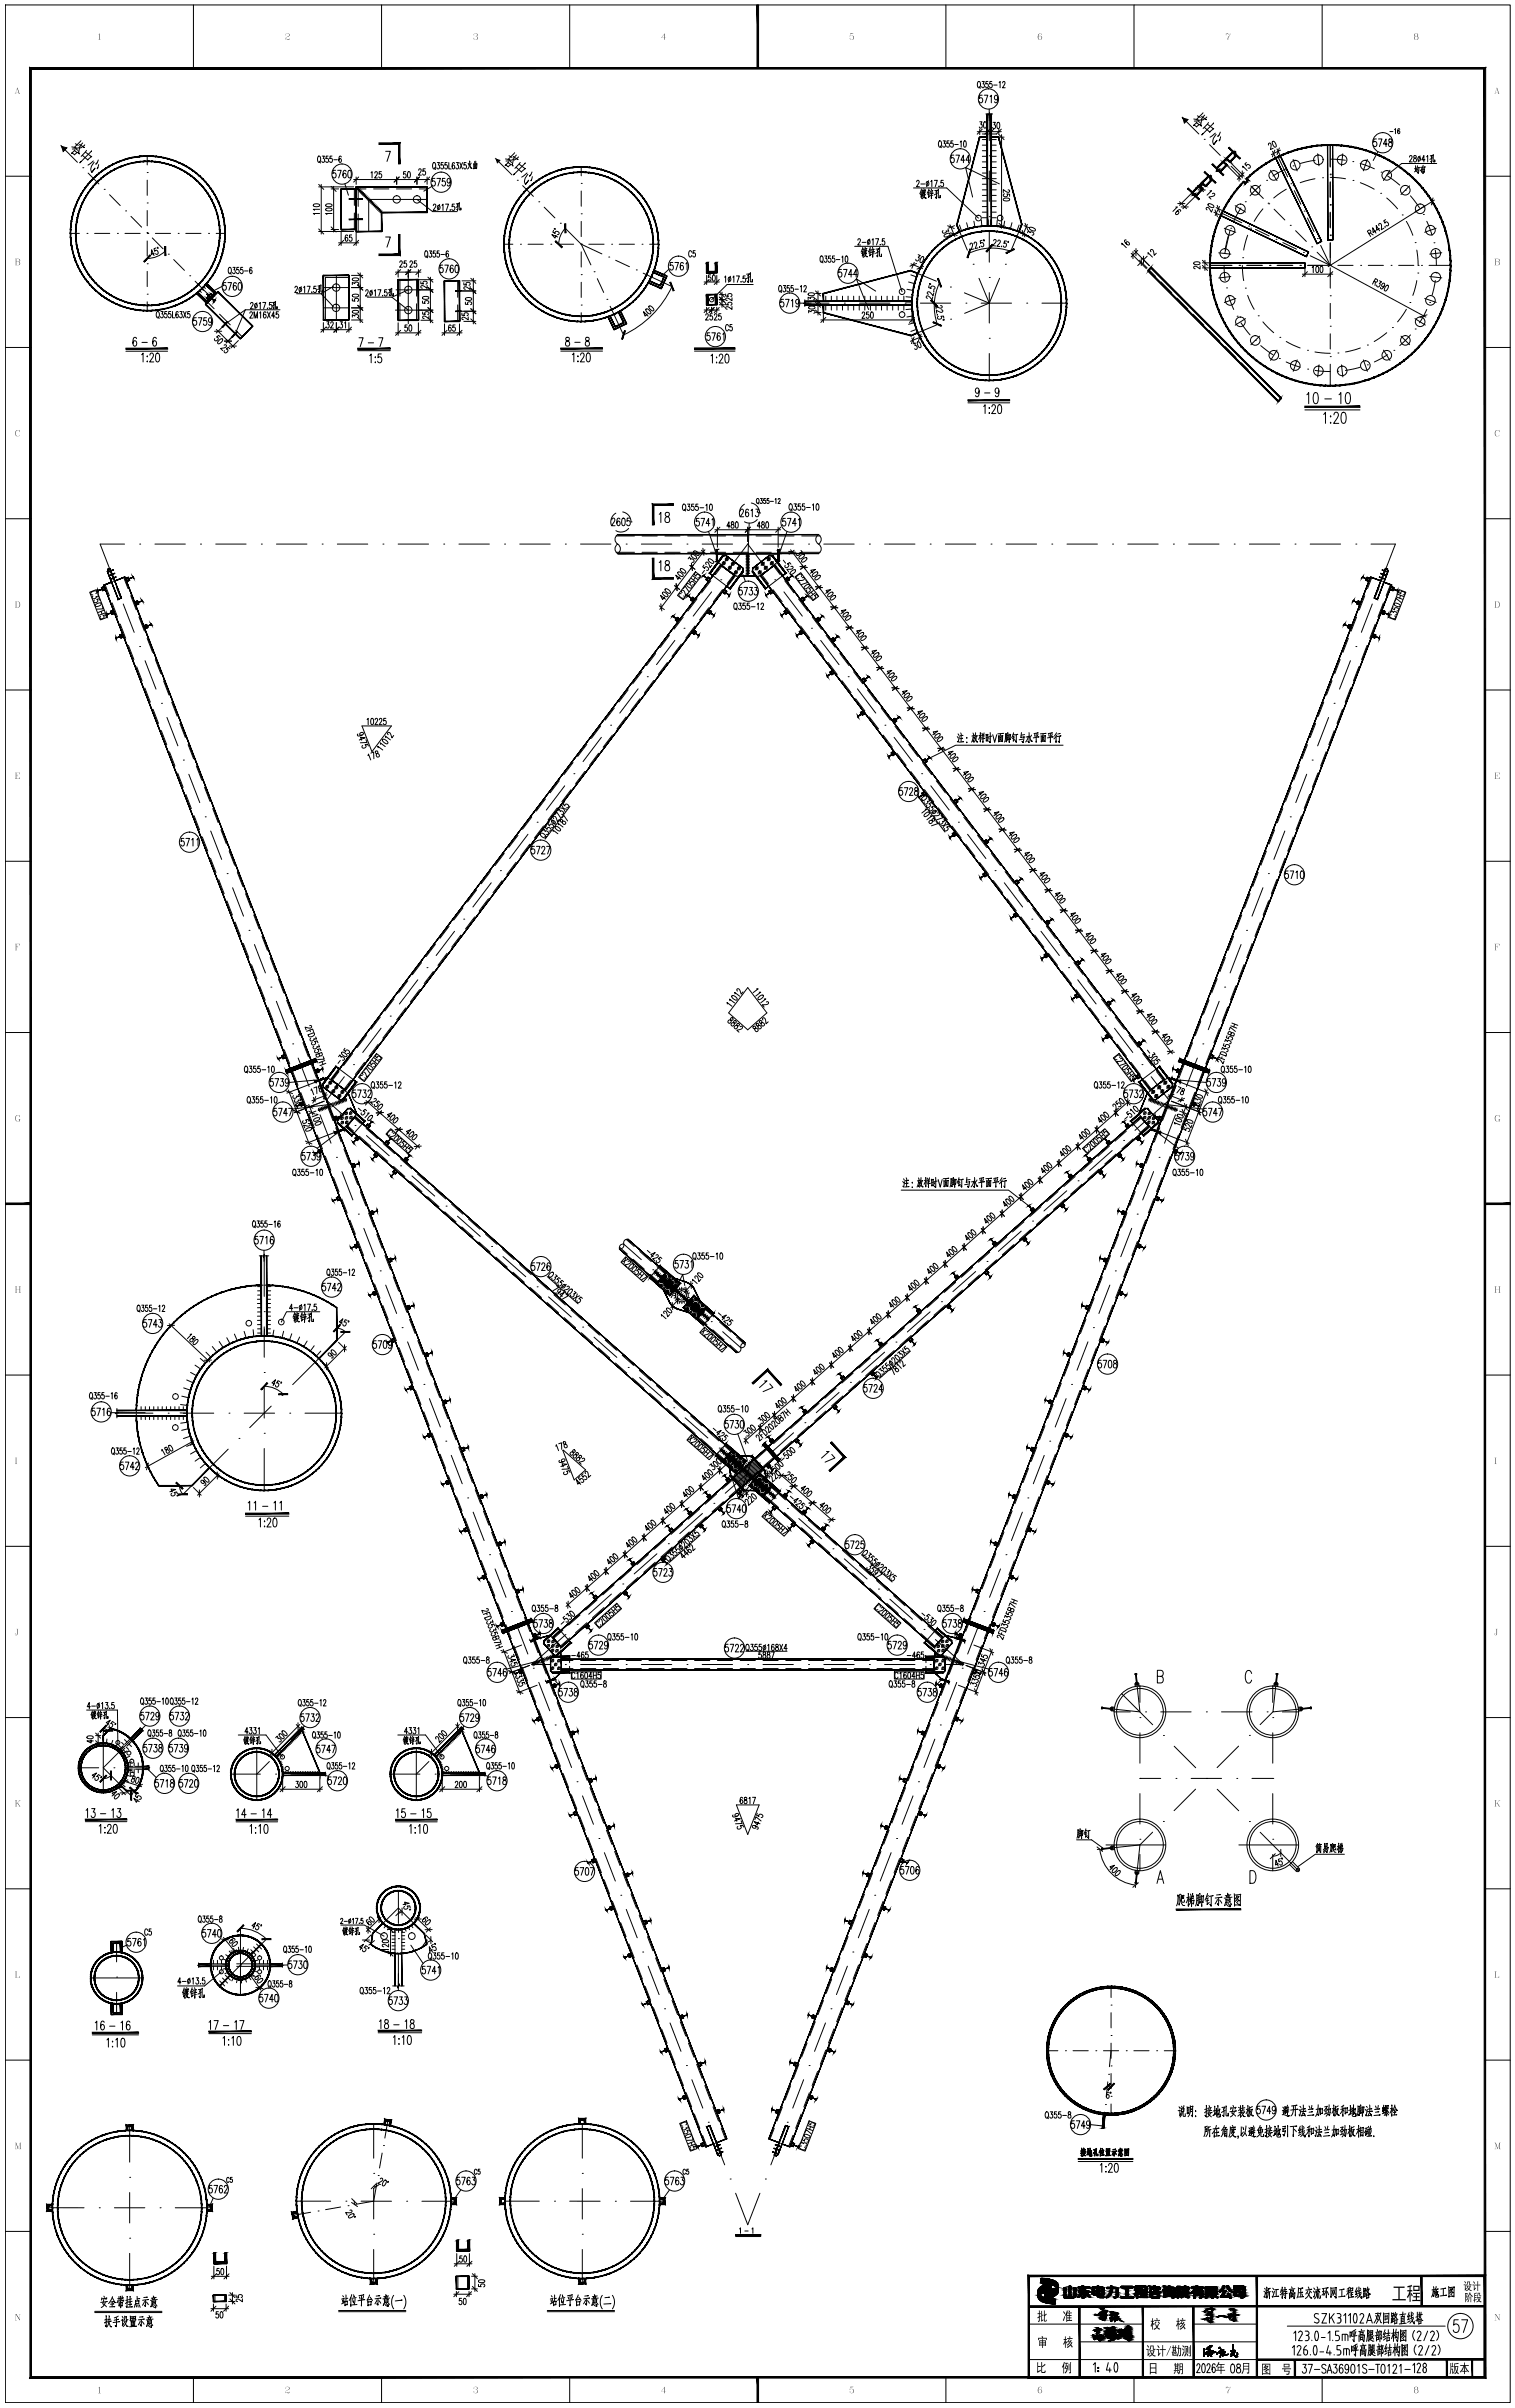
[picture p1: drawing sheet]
<svg xmlns="http://www.w3.org/2000/svg" width="598mm" height="950mm" viewBox="0 0 598 950" stroke-linecap="round" stroke-linejoin="round" font-family="sans-serif">
<!-- layer: 4 -->
<g fill="none" stroke="#000" stroke-width=".39">
<path d="M390.5 44.8v10.7M168.6 78.7h-23.1v12.6M390.5 61.5h.1M390.5 67.5v11.9M377.7 88.9l4.1 9.8M390.5 85.5h.1M390.5 91.4v12M403.2 88.9l-4.1 9.8M127.6 113.5h10.1M132.8 108.7v17.5M156.3 114.3h9.7M161.1 108.7v19"/>
<path d="M317.5 119.6h9.7M333.2 119.6h.1M339.2 119.6h12M357.3 119.6h.1M359.7 106.9l9.9 4M363.2 119.6h12M375.1 113.2h.1M380.6 115.5l9.9 4.1M381.3 119.6h.1M384.1 104.3h.1M386.4 109.8l4.1 9.8M387.2 119.6h12"/>
<path d="M390.5 109.5h.1M390.5 115.5v12M390.5 119.6l-9.8 4M394.5 109.8l-4 9.8M396.8 104.3h.1M405.2 119.6h.1M411.2 119.6h9.8M127.6 121.5h10.1M156.1 122.4h10.2M369.7 128.2l-9.8 4.1M375.2 125.9h.1M390.5 133.5h.1"/>
<path d="M390.5 139.5v10.6M49.1 214.7h-9.6l4.8 12.4M55.1 214.7h.1M61.2 214.7h12M79.1 214.7h.1M85.2 214.7h11.9M103.1 214.7h.1M109.1 214.7h12M127.1 214.7h.1M133.1 214.7h12M151.2 214.7h.1M157.1 214.7h12"/>
<path d="M175.1 214.7h.1M181.1 214.7h12M199.1 214.7h.1M205.1 214.7h12M223.1 214.7h.1M229.1 214.7h12M247.1 214.7h.1M253.1 214.7h12M271.1 214.7h.1M277.1 214.7h12M295.1 214.7h.1M295.1 214.7l-7 9.3"/>
<path d="M295.1 214.7l7.1 9.3M301.1 214.7h12M319.1 214.7h.1M325.1 214.7h12M343.1 214.7h.1M349.1 214.7h12M367.1 214.7h.1M373.1 214.7h12M391.1 214.7h.1M397.1 214.7h12M415.1 214.7h.1M421.1 214.7h12"/>
<path d="M439.1 214.7h.1M445.1 214.7h12M463.1 214.7h.1M469.1 214.7h12M487.1 214.7h.1M493.1 214.7h12M511.1 214.7h.1M517.1 214.7h12M535.1 214.7h.1M541.1 214.7h9.7l-4.8 12.4M46.5 232.7h.1M48.6 238.3l4.4 11.2"/>
<path d="M280.9 233.5l-7.3 9.6M284.5 228.7h.1M305.8 228.7h.1M309.4 233.5l7.3 9.6M541.6 238.3l-4.3 11.2M543.8 232.7h.1M55.1 255.1h.1M266.4 252.7l-7.3 9.5M270 247.9h.1M320.3 247.9h.1M323.9 252.7l7.3 9.5M535.2 255.1h.1"/>
<path d="M57.3 260.7l4.3 11.2M63.7 277.5h.1M251.9 271.8l-7.3 9.5M255.5 267h.1M334.8 267h.1M338.4 271.8l7.3 9.5M526.5 277.5h.1M533 260.7l-4.3 11.2M65.9 283.1l4.3 11.2M72.4 299.9h.1M237.4 290.9l-7.3 9.6M241 286.1h.1"/>
<path d="M349.3 286.1h.1M352.9 290.9l7.3 9.6M517.9 299.9h.1M524.4 283.1l-4.3 11.2M74.5 305.5l4.3 11.2M222.9 310l-7.3 9.6M226.5 305.3h.1M363.8 305.3h.1M367.4 310l7.2 9.6M515.7 305.5l-4.3 11.2M81 322.3h.1M83.2 327.9l4.3 11.2"/>
<path d="M208.4 329.1l-7.3 9.6M212 324.4h.1M378.3 324.4h.1M381.9 329.1l7.2 9.6M507.1 327.9l-4.3 11.2M509.3 322.3h.1M89.6 344.7h.1M91.8 350.3l4.3 11.1M193.9 348.3l-7.3 9.6M197.5 343.5h.1M392.7 343.5h.1M396.4 348.3l7.2 9.6"/>
<path d="M498.5 350.3l-4.3 11.1M500.6 344.7h.1M98.3 367.1h.1M100.4 372.6l4.4 11.2M179.4 367.4l-7.3 9.6M183 362.6h.1M407.2 362.6h.1M410.9 367.4l7.2 9.6M489.8 372.6l-4.3 11.2M492 367.1h.1M106.9 389.5h.1M109.1 395l4.3 11.2"/>
<path d="M164.9 386.6l-7.3 9.5M168.5 381.8h.1M421.7 381.8h.1M425.4 386.6l7.2 9.5M481.2 395l-4.3 11.2M483.4 389.5h.1M115.5 411.8h.1M117.7 417.4l4.3 11.2M150.4 405.7l-7.2 9.5M154 400.9h.1M436.2 400.9h.1M439.9 405.7l7.2 9.5"/>
<path d="M472.6 417.4l-4.3 11.2M474.7 411.8h.1M124.2 434.2h.1M126.3 439.8l4.3 11.2M135.9 424.8l-7 9.3 6.7 6M139.5 420h.1M450.7 420h.1M454.4 424.8l7 9.3-13.4 11.9M464 439.8l-4.4 11.2M466.1 434.2h.1M132.8 456.6h.1M140.1 444h.1"/>
<path d="M144.6 448l9 8M158.1 460h.1M439 453.9l-9 8M443.5 449.9h.1M457.5 456.6h.1M135 462.2l4.3 11.2M141.4 479h.1M162.6 463.9l9 8M176.1 475.9h.1M180.6 479.8l8.9 8M421 469.8l-9 8M425.5 465.9h.1"/>
<path d="M448.8 479h.1M455.3 462.2l-4.3 11.2M104.3 494.9v16.6M143.6 484.6l4.3 11.2M194 491.8h.1M198.5 495.8l9 7.9M246.2 490.8l6.9 6.2M389.6 497.7h.1M403.1 485.7l-9 8M407.5 481.8h.1M446.7 484.6l-4.3 11.2M104.3 517.5h.1"/>
<path d="M150.1 501.4h.1M152.2 507l4.3 11.2M212 507.7h.1M216.5 511.6l9 8M257.6 501h.1M259.7 506.1l5 4.5M260.5 505.2l5.1 4.4M262.1 504.9l14.1 12.5M262.1 503.3l5.1 4.5M263 502.4l5 4.4M270.2 515.4l5 4.5M271 514.4l5 4.5"/>
<path d="M272.6 512.6l5.1 4.4M273.5 511.6l5 4.5M367.1 517.6l-9 7.9M371.6 513.6h.1M385.1 501.7l-9 7.9M438 507l-4.3 11.2M440.2 501.4h.1M104.3 523.5v12M125.9 536l-10.4 10.3M158.7 523.8h.1M160.9 529.4l4.3 11.2M230 523.6h.1"/>
<path d="M234.5 527.6l9 7.9M247.9 539.5h.1M280.7 521.4h.1M285.2 525.4l7.2 6.3M349.1 533.5l-9 7.9M353.6 529.5h.1M429.4 529.4l-4.3 11.2M431.6 523.8h.1M46 557.5h14.4M66.4 557.5h.1M72.4 557.5h12M90.4 557.5h.1"/>
<path d="M96.4 557.5h12M104.3 541.5h.1M104.3 547.5v12M107 554.8l-8.4 8.5M111.3 550.5h.1M114.4 557.5h.1M120.4 557.5h14.4M167.3 546.2h.1M169.5 551.8l4.3 11.2M252.4 543.5l9 7.9M265.9 555.4h.1M270.4 559.4l9 7.9"/>
<path d="M331.2 549.4l-9 7.9M335.7 545.4h.1M420.8 551.8l-4.3 11.2M422.9 546.2h.1M90.1 571.7l-10.4 10.4M94.3 567.5h.1M104.3 565.5h.1M104.3 571.5v16.5M176 568.6h.1M178.1 574.2l4.3 11.2M283.9 571.3h.1M285.7 576.3l5.1 4.4"/>
<path d="M286.5 575.3l5.1 4.5M288.2 573.5l5 4.4M288.4 575.3l17.9 15.8M289 572.5l5.1 4.5M299.7 577.2h.1M313.2 565.3l-9 7.9M317.7 561.3h.1M412.2 574.2l-4.4 11.2M414.3 568.6h.1M184.6 591h.1M186.8 596.6l4.3 11.2M277.3 597.1l-9 8"/>
<path d="M281.7 593.1h.1M295.2 581.2l-9 7.9M296.2 585.5l5 4.5M297 584.6l5.1 4.5M298.7 582.7l5 4.5M299.5 581.8l5.1 4.5M310.8 595.1h.1M315.3 599.1l9 8M403.5 596.6l-4.3 11.2M405.7 591h.1M193.2 613.4h.1M195.4 619l4.3 11.2"/>
<path d="M259.3 613l-9 8M263.8 609h.1M328.8 611h.1M333.2 615l9 8M394.9 619l-4.3 11.2M397 613.4h.1M201.9 635.8h.1M241.3 628.9l-9 8M245.8 624.9h.1M346.7 626.9h.1M351.2 630.9l9 8M388.4 635.8h.1"/>
<path d="M204 641.4l4.3 11.2M210.5 658.2h.1M223.1 656.7h.1M223.4 644.8l-13.5 11.9h7.2M227.8 640.8h.1M229.1 656.7h12M247.1 656.7h.1M253.1 656.7h12M271.1 656.7h.1M277.1 656.7h12M295.1 656.7h.1M301.1 656.7h12"/>
<path d="M319.1 656.7h.1M325.1 656.7h12M343.1 656.7h.1M349.1 656.7h12M364.7 642.9h.1M367.1 656.7h.1M369.2 646.8l11.1 9.9h-7.2M379.8 658.2h.1M386.2 641.4l-4.3 11.2M212.7 663.8l4.3 11.1M377.6 663.8l-4.3 11.1M439.7 675.4h6.4"/>
<path d="M442.7 668.2l12.3 12.3M448.3 660.3l1.6 15.1-15-1.6M449.9 677.6h.1M449.9 665.2v6.4M452.1 675.4h.1M458.1 675.4h12M476.1 675.4h.1M482.1 675.4h12M500.1 675.4h.1M502.3 677.6h.1M502.3 665.2v6.4M502.4 675.4l-5 5"/>
<path d="M504 660.3l-1.6 15.1 15-1.6M506.1 675.4h6.5M31.1 697.4h7.8M40.8 687.8v19.4M45 697.4h.1M50.9 697.4h7.9M56 682.2l-15.2 15.2 6.8 6.9M91.2 699.9h11.6M101.3 689.7v20.4M106.3 695l-5 4.9M108.8 699.9h.1M110.6 690.7h.1"/>
<path d="M114.8 699.9h11.6M119.8 681.5l-5 5M154.1 699.9h11.7M164.3 689.7v20.4M169.3 695l-5 4.9M171.7 699.9h.1M173.5 690.7h.1M177.8 699.9h11.6M182.7 681.5l-4.9 5M219.1 680.6h.1M221.3 686.1l4.3 11.2M369 686.1l-4.3 11.2"/>
<path d="M371.1 680.6h.1M449.9 683.6v12M459.2 684.7h.1M463.4 688.9l8.5 8.5M488.9 688.9l-8.5 8.5M493.1 684.7h.1M502.3 683.6v12M227.8 703h.1M229.9 708.5l4.3 11.2M360.4 708.5l-4.4 11.2M362.5 703h.1M449.9 701.6h.1"/>
<path d="M449.9 701.6h8.2M449.9 707.6v12M459.2 718.6h.1M464.1 701.6h.1M470.1 701.6h12M471.9 705.9l-8.5 8.5M476.1 701.6h.1M476.2 701.7h.1M480.4 705.9l8.5 8.5M488.1 701.6h.1M493.1 718.7h.1M494.1 701.6h8.2"/>
<path d="M502.3 701.6h.1M502.3 707.6v12M236.4 725.3h.1M238.5 730.9l4.4 11.2M351.7 730.9l-4.3 11.2M353.9 725.3h.1M434.9 729.5l15-1.6-1.6 15.1M436.5 727.9h23.6M449.9 725.6h.1M449.9 731.6v6.5M454.9 722.8l-5 5.1M489 727.9h23.6"/>
<path d="M497.4 722.9l12.3 12.3M502.3 725.6h.1M502.3 731.6v6.5M509.6 735.1l2.5 2.6M157.2 745.9v13M245 747.7h.1M247.2 753.3l4.3 11.2M343.1 753.3l-4.3 11.2M345.2 747.7h.1M46 766v8M78.4 775.3h10.5M94.9 775.3h.1"/>
<path d="M94.9 763.6v23.4M98.9 771.3l-8 8M100.9 775.3h10.5M157.2 764.8h.1M157.2 770.9v12.8M166.8 762.3l-9.6-9.5-9.6 9.5M253.7 770.1h.1M255.8 775.7l4.3 11.2M334.5 775.7l-4.4 11.2M336.6 770.1h.1M35.8 780.4h20.4M46 780h.1"/>
<path d="M46 786v8.1M262.3 792.5h.1M264.5 798.1l4.3 11.2M325.8 798.1l-4.3 11.2M328 792.5h.1M438.5 791.1h.1M438.5 783.7v4.4M438.5 794.1v6M270.9 814.9h.1M319.3 814.9h.1M413.1 809.1h4.4M420.5 809.1h.1"/>
<path d="M423.5 809.1h6M432.5 809.1h.1M435.5 809.1h6M437.6 818.4h.1M438.5 815.1h.1M438.5 803.1h.1M438.5 806.1v6M438.5 818.1v6M438.5 809.1l-.6 6.3M444.5 809.1h.1M447.5 809.1h6M456.5 809.1h.1"/>
<path d="M459.5 809.1h4.4M51.2 838.5v14.5M147.5 837.9v13.6M229.8 837.9v13.6M273.1 820.5l4.3 11.2M279.5 837.3h.1M310.7 837.3h.1M317.2 820.5l-4.3 11.2M436 833.3l-.7 6.3M436.3 830.3h.1M437.2 821.4l-.6 5.9M438.5 827.1h.1"/>
<path d="M438.5 830.1v4.4M51.2 859h.1M147.5 857.5h.1M229.8 857.5h.1M281.7 842.9l4.3 11.2M288.2 859.7h.1M302.1 859.7h.1M308.6 842.9l-4.4 11.2M18.6 871h14.6M39.2 871h.1M45.2 871h12M51.2 865v12"/>
<path d="M63.2 871h.1M69.2 871h14.5M117 868.4h13.5M136.5 868.4h.1M142.5 868.4l12 .1M147.5 863.5v12M160.5 868.5h.1M166.5 868.5h13.5M199.3 868.4h13.6M218.9 868.4h.1M224.9 868.4l12 .1M229.8 863.5v12"/>
<path d="M242.9 868.5h.1M248.9 868.5h13.5M290.3 865.3l4.8 12.4 4.8-12.4M51.2 883h.1M51.2 889v14.6M147.5 881.5h.1M147.5 887.5v13.5M229.8 881.5h.1M229.8 887.5v13.5"/>
</g>
<!-- layer: 0 -->
<g fill="none" stroke="#000" stroke-width=".39">
<path d="M2.1 2h594v945.9h-594zM76.3 2v25M150.6 2v25M224.9 2v25M373.3 2v25M447.6 2v25M521.8 2v25M386.1 32.2l.1-.1a1.38 1.38 0 0 1 .8 1.3 1.38 1.38 0 0 1-.8 1.2 1.96 1.96 0 0 1-.1-2.4zM386.5 34.1l.4 .8M387.6 32.1h.9l-.5 1a.7 .7 0 0 1 .5 .9 .7 .7 0 0 1-1 .4v-.3M387.7 37.6h-1l-.1 1.2a.86 .86 0 0 1 1.3 .8 .86 .86 0 0 1-1.3 .7l-.1-.3M388.5 37.6h1.4l-1 3"/>
<path d="M389.9 32.1h-.7v1a.71 .71 0 0 1 .9 .7 .71 .71 0 0 1-1 .6l-.1-.3M390.8 38.1l.5-.5v3M391.5 32.1h-.8v1a.71 .71 0 0 1 1 .7 .71 .71 0 0 1-1.1 .6l-.1-.3M392.2 33.6h1.4M393.8 38.6l-.3 .7a.81 .81 0 0 1-1-.8 .81 .81 0 0 1 1-.8l.3 .9a1.45 1.45 0 0 1-.8 2l-.4-.5M394.4 32.6l.3-.5v2.5M395.7 32.7l.1-.3a.53 .53 0 0 1 .8-.1 .53 .53 0 0 1 0 .8l-.9 1.5h1M28.3 58l1.8 .2M29.6 59l-1.4 1.6 .2-.3 1.1 .8 1.1-1-1.2-.7M29.7 56.7l1.2 .6M30.2 58.9l.6 .5M31.4 56.9l1.9 1.3-.3-.1"/>
<path d="M31.5 58.1l-.5 2.3 .3 .4-.2-.8M31.8 57.9l-.8 .4-2.5 .5M32 55.5l-2.6 2.6M32.6 56.4l-1.2 1.3M33.4 57.1l-1.6 1.3M33.7 60l2.5 1.9-1.5 1.2-2.2-1.9M34.1 59.3l-2.1 2.4M36.1 59.5l-4.6 4.8 .4-.5M152.2 59.7h1.9l-1.4 4M370.7 55.7l.2-.1a1.38 1.38 0 0 1 .8 1.2 1.38 1.38 0 0 1-.8 1.3 1.94 1.94 0 0 1-.2-2.4zM371.1 57.6l.5 .7M372.3 55.6h.8l-.5 .9a.7 .7 0 0 1 .5 .9 .7 .7 0 0 1-.9 .4l-.1-.2"/>
<path d="M374.6 55.6h-.8v.9a.71 .71 0 0 1 .9 .7 .71 .71 0 0 1-1 .6l-.1-.2M376.1 55.6h-.8v.9a.71 .71 0 0 1 1 .7 .71 .71 0 0 1-1 .6l-.1-.2M376.8 57h1.4M379 56.1l.4-.5v2.5M380.5 55.7l.3-.1a1.56 1.56 0 0 1 0 2.5l-.5-1.1zM385.7 52h9.5M386.7 48.1h.9l-.5 .9a.7 .7 0 0 1 .6 1 .7 .7 0 0 1-1.2 .1M386.7 51v2.1M387.7 51l-2 1.9M387.7 57.3h1.9M387.7 55.1h1.9M387.7 52.9h1.9"/>
<path d="M387.7 59.5h1.9M388.4 48.2l.3-.1a1.48 1.48 0 0 1 0 2.5l-.4-.5zM389.1 45h1.1l.1 .5 .2-1 .2 .5h1.1M389.7 51v2.1M390.4 43.1v4.6M390.7 51l-2 1.9M391.2 51v2.1M391.3 57.3h1.9M391.3 55.1h1.9M391.3 52.9h1.9M391.3 59.5h1.9M391.5 54.1h4.8"/>
<path d="M391.9 48.3h1l-.5 .9a.69 .69 0 0 1 .6 1.1 .69 .69 0 0 1-1.2 0M392.2 51l-2 1.9M393.7 48.4l.2-.1a1.48 1.48 0 0 1 0 2.5l-.5-1.1zM394.2 51v2.1M394.3 53.1l2 2M395.2 51l-2 1.9M395.3 53.1v37M471.2 47l1.7 .2M472.5 48l-1.5 1.6 .3-.3 1.1 .8 1-1-1.2-.7M472.6 45.7l1.2 .6M473 47.9l.7 .5M474.3 46l1.8 1.3-.3-.2"/>
<path d="M474.3 47.1l-.4 2.3 .3 .4-.3-.8M474.7 46.9l-.8 .4-2.5 .5M474.8 44.5l-2.6 2.6M475.5 45.4l-1.3 1.3M476.3 46.2l-1.6 1.2M476.5 49l2.5 1.8-1.5 1.4-2.2-2M477 48.3l-2.1 2.4M479 48.5l-4.7 4.8 .5-.5M479.7 52.5l-2.1 1.6M480 53a3.1 3.1 0 0 0-.9 4l1.2-1.7-1.2 1.6M481.6 52.1l-1 1.7 .5-.5M481.8 54l-.6 1.6 .2-.4"/>
<path d="M500.7 57.2l-.1-.3a.55 .55 0 0 1 .7-.4 .55 .55 0 0 1 .4 .7l-.2 1.8 1-.5M502.2 59.7l1.1 2.2M502.3 55.8a1.5 1.5 0 0 1 1.1 2.3l-.9-.8-.3-.9zM503.2 59.2l-1 2.7M504 58.8l1.1 2.3M505 58.4l-1 2.6M505.4 59.3l-3.6 1.7M543.2 54.8h-1v1.2a.91 .91 0 0 1 1.3 .8 .91 .91 0 0 1-1.3 .9l-.2-.4M543.9 59.8l-1.9 3.5M544 54.8h1.4l-1 3M547.5 56.8h-1.5l1.1-2v3M548.2 55v.8a1.02 1.02 0 0 1 1.2 .9 1.02 1.02 0 0 1-.8 1.1 1.09 1.09 0 0 1-.5-1.2 1.09 1.09 0 0 1 1.2-.8v-.5a.67 .67 0 0 0-1.1-.3z"/>
<path d="M548.6 51.9h1.2M550.4 51.1l.4-.3v2M552.4 51l-.2-.2a1.23 1.23 0 0 0-.1 2 .59 .59 0 0 0 .4-.7 .59 .59 0 0 0-.6-.5l-.3 .5M2.1 69.5h10M36.8 63.5l-2.1 1.6M37.2 64a3.2 3.2 0 0 0-.9 4l1.2-1.7-1.2 1.6M38.8 63.1l-1 1.7 .4-.5M38.9 64.9l-.5 1.7 .2-.4M125.6 61.7l.2-.1a1.38 1.38 0 0 1 .8 1.2 1.38 1.38 0 0 1-.8 1.3 1.9 1.9 0 0 1-.2-2.4zM125.8 73.7h13.8M125.8 72.7l2 2M126 63.6l.5 .7"/>
<path d="M126.8 72.7v19.6M127.2 61.6h.8l-.4 .9a.7 .7 0 0 1 .5 1 .7 .7 0 0 1-1 .3l-.1-.2M129.5 61.6h-.8v.9a.71 .71 0 0 1 1 .8 .71 .71 0 0 1-1 .5l-.1-.2M130.7 74.5h2.9M130.7 73.5l2 2M131 61.6h-.7v.9a.71 .71 0 0 1 .9 .8 .71 .71 0 0 1-1 .5l-.1-.2M131.7 73.5v18M131.7 63h1.4M132.5 67.2h-1l-.1 1.3a.94 .94 0 0 1 1.4 .6 .94 .94 0 0 1-1 1.1l-.5-.6M133.3 67.2h1.4l-1 3M134.7 61.9l-.3-.3a1.59 1.59 0 0 0-.1 2.5 .73 .73 0 0 0 .5-.9 .73 .73 0 0 0-.8-.5l-.2 .6M136.6 67.6l-.6-.4a1.91 1.91 0 0 0 .1 3 .88 .88 0 0 0 .6-1 .88 .88 0 0 0-1-.7l-.3 .7"/>
<path d="M137.6 67.3l.5-.1a2.17 2.17 0 0 1 0 3h-.2a2.44 2.44 0 0 1-.3-2.9zM139.6 70.8h30M140.6 69.8v2.9M141.3 73.6l-.8 .8M141.6 69.8l-2 2M141.7 74.1l-.8 .8M142.2 74.5l-.8 .8M142.6 75l-.8 .8M143.1 75.4l-.8 .8M143.5 75.9l-.8 .8M144 76.3l-.8 .8M144.4 76.8l-.8 .8"/>
<path d="M144.9 77.2l-.8 .8M145.3 77.7l-.8 .8M145.8 78.2l-.8 .7M146.2 78.6l-.8 .8M146.4 68.2l.5-.5v2.5M146.7 79.1l-.8 .7M147.1 79.5l-.8 .8M147.6 80l-.8 .8M147.9 68.3l.1-.3a.56 .56 0 0 1 .8-.1 .56 .56 0 0 1 .1 .8l-1.1 1.5h1.2M150.5 67.7h-.8l-.1 1.1a.71 .71 0 0 1 1.1 .6 .71 .71 0 0 1-1.1 .6l-.1-.3M156.6 69.8v2.9M157.6 69.8l-2 2"/>
<path d="M160.1 67.7h-.8l-.1 1.1a.71 .71 0 0 1 1.1 .6 .71 .71 0 0 1-1.1 .6v-.3M161.1 67.8l.2-.1a1.48 1.48 0 0 1 0 2.5l-.5-1.1zM164.6 69.8v2.9M165.2 67.2l.1-.4a.55 .55 0 0 1 .8-.1 .55 .55 0 0 1 .1 .8l-1 1.6h1.1M165.6 69.8l-2 2M167.8 66.6h-.8l-.1 1.1a.71 .71 0 0 1 1.1 .5 .71 .71 0 0 1-1.1 .6l-.1-.2M168.6 69.8v2.9M169.6 69.8l-2 2M170.5 73.6l-3.2 1.8M171 64.3l.2-.2a1.39 1.39 0 0 1 .8 1.3 1.39 1.39 0 0 1-.8 1.3 1.93 1.93 0 0 1-.2-2.4zM171.4 66.2l.5 .7M171.6 70.4h-1v1.1a.91 .91 0 0 1 1.3 .9 .91 .91 0 0 1-1.3 .8l-.1-.4"/>
<path d="M172.4 70.4h1.4l-1 3M172.6 64.1h.8l-.4 1a.74 .74 0 0 1 .5 .9 .74 .74 0 0 1-.9 .5l-.2-.3M174.9 64.1h-.8v1a.75 .75 0 0 1 1 .7 .75 .75 0 0 1-1 .7l-.1-.3M175.6 70.4h-1v1.1a.91 .91 0 0 1 1.3 .9 .91 .91 0 0 1-1.3 .8l-.2-.4M176.4 64.1h-.7v1a.75 .75 0 0 1 .9 .7 .75 .75 0 0 1-.9 .7l-.2-.3M177.1 64.1v2.6h1M177.7 71.4l-.3 .7a.81 .81 0 0 1-1-.8 .81 .81 0 0 1 1-.8l.3 .9a1.47 1.47 0 0 1-.7 2l-.4-.5M179.4 64.5l-.3-.4a1.61 1.61 0 0 0-.1 2.6 .74 .74 0 0 0 .5-.9 .74 .74 0 0 0-.8-.6l-.2 .6M180.1 64.1h.8l-.4 1a.75 .75 0 0 1 .5 .9 .75 .75 0 0 1-.9 .5l-.2-.3M181.2 80l.1 2.7 .6 .1v-.8v.8M181.5 64.1l1.1 2.6M182.6 64.1l-1.1 2.6"/>
<path d="M184 64.1h-.8v1a.75 .75 0 0 1 .9 .7 .75 .75 0 0 1-.9 .7l-.2-.3M184.8 64.4l.2 .8M185.4 63.5v.1a3.7 3.7 0 0 1-.7 2.9l-.2 .2M185.4 64.8l.6 1.6 .3 .1-.4-.3M185.9 64.3l-.4 .8M186.9 64.5l.1 2.2v-.3h1h-.2M187 64.8l1.2-.2-.1 2-.1-.3M187.3 63.7l.1 2.7M187.8 63.5l-.1 2.8M188 65.4l-.8 .1M199.5 62.7l1.8 .3M200.8 63.8l-1.4 1.5 .2-.2 1.1 .7 1-1-1.1-.7"/>
<path d="M200.9 61.5l1.2 .6M201.3 63.7l.7 .4M202.6 61.7l1.9 1.3-.3-.2M202.6 62.9l-.4 2.2 .3 .4-.3-.8M203 62.7l-.8 .4-2.5 .4M203.1 60.2l-2.5 2.7M203.8 61.2l-1.2 1.3M204.6 61.9l-1.6 1.3M204.9 64.7l2.4 1.9-1.4 1.3-2.2-1.9M205.3 64.1l-2.1 2.3M207.3 64.2l-4.6 4.8 .4-.5M208 68.2l-2.1 1.7"/>
<path d="M208.3 68.8a3.1 3.1 0 0 0-.8 4l1.2-1.7-1.3 1.6M210 67.8l-1 1.7 .4-.4M210.1 69.7l-.6 1.6 .3-.4M360.5 74.2h13.2l12.5 11.8M361.8 71.8l.1-.4a.55 .55 0 0 1 .8-.1 .55 .55 0 0 1 0 .8l-1 1.6h1.2M363.5 72.6h1.5M363.6 76.1l-.1 1.8 .4-.7M363.7 74.5l-.6 1.9M363.9 76l-.6 .2M363.9 76.6l-.7 .2M364 75.3l-.5 .1M364.1 74.9v2.2l-.4 1.2"/>
<path d="M364.4 76.9l.7-.2-1.1 1.7M364.4 77.1l.8 1.1h.4l-.6-.2M364.6 74.5l.2 .5M365 75.3v1l-.4 .3-.1-1.2M365.1 75h.3l-1.2 .2M365.4 75.7l-1.1 .3M365.8 71.8a.72 .72 0 0 1 .8 .7 .72 .72 0 0 1-.8 .7l-.3-.6zM366.5 71.3l-.8 2.4M366.5 76l-.1 1.9 .6-.7M366.6 74.5l-.6 1.8M366.9 75.8l-.6 .2M366.9 76.5l-.7 .3"/>
<path d="M366.9 75.2l-.5 .1M367.3 75.7l.1 .5M367.4 71.6l.4-.5v2.6M367.5 74.5l.1 .5M367.6 76.4v2v-.6M367.9 75.6l-.2 .7M368 75.3l.2-.1-1.1 .3M368 76.3l.3-.1-1.2 .3M368.2 77l-1 .2M368.8 71.1h1.2l-.9 2.6M369 75.2l1-.1-.5 .8-.1-.2M369.5 75.9v2.3l-.3-.4 .3 .4"/>
<path d="M370.1 76.1l-1.3 .8M370.3 74.6l.1 3.3 .7 .1v-.9v.9M370.6 73.4v.3zM372.3 71.1h-.8l-.1 1.1a.71 .71 0 0 1 1.1 .6 .71 .71 0 0 1-1.1 .6l-.1-.2M376.5 61.2h-1l-.1 1.3a.85 .85 0 0 1 1.3 .7 .85 .85 0 0 1-1.3 .7l-.1-.3M377.3 61.2h1.4l-1 3M380.8 63.2h-1.5l1-2v3M382.8 63.2h-1.5l1-2v3M387.7 79.3h1.9M387.7 77.1h1.9M387.7 74.9h1.9M387.7 70.5h1.9"/>
<path d="M387.7 68.3h1.9M387.7 66.1h1.9M387.7 72.7h1.9M387.7 63.9h1.9M387.7 61.7h1.9M391.3 79.3h1.9M391.3 77.1h1.9M391.3 74.9h1.9M391.3 70.5h1.9M391.3 68.3h1.9M391.3 66.1h1.9M391.3 72.7h1.9"/>
<path d="M391.3 63.9h1.9M391.3 61.7h1.9M394.4 72.5l-13.3-6.4 2.8 11.7M396.1 78.4l1.9-.2 .5 .6a1.63 1.63 0 0 1-2.5-.2zM396.5 76.5h-.3a.72 .72 0 0 0 .6 1.2 .72 .72 0 0 0 .6-1.2l1.1 .1v.9M397.9 74.9l.4 .1a.55 .55 0 0 1 0 .8 .55 .55 0 0 1-.8 0l-1.5-1v1.2M465.5 79.6l2.8 2.7M471.2 75.4l-5.7 5.6M471.9 73.9h2.9M472.5 76.7l-5.6 5.6M472.6 73.2l2.4 2.4M472.9 74.9h2.8"/>
<path d="M474 73.2l-.7 .8M475 74.2l-.8 .8M477.6 75.3h.6l-1.8 1.7M478.5 76.4l.4-.2a.55 .55 0 0 1 .6 .6 .55 .55 0 0 1-.6 .6l-1.8 .3 .9 .9M484.2 65.2l5.6 5.6M485.5 63.9l5.5 5.6M489.1 68.7v2.8M490.3 67.4v2.8M490.5 66.2v-.7l1.8 1.8M491 68.1l-2.7 2.7M491.9 64.1l-.6 .6 .7 .7a.73 .73 0 0 1 1.2-.2 .73 .73 0 0 1-.4 1.2l-.2-.1M556.3 62l.1-.4a.55 .55 0 0 1 .8-.1 .55 .55 0 0 1 .1 .8l-1.1 1.6h1.2"/>
<path d="M558.1 61.5v.7a.8 .8 0 0 1 1 .8 .8 .8 0 0 1-1 .8 .99 .99 0 0 1 .8-1.6v-.7zM558.7 65.4v2M559 66.4l-.7 .2M559.1 67.2l-.8 .6M559.3 66.3l.9-.2-.4 2.3-.4-.5 .4 .4M559.4 66.7l.2 .3M559.5 65.4l-.4 1.6M559.8 67.3l-.8 .4M559.8 62a.72 .72 0 0 1 .9 .7 .72 .72 0 0 1-.9 .7l-.2-.6zM560.5 61.5l-.7 2.4M561.1 66.7l.1 1.3v-.5M561.2 66.9l1.1-.3-.2 1.4-.3-.4 .3 .3"/>
<path d="M561.6 66.3l.1 2.2v-.4M561.7 65.2l-1.2 2.2M562.3 65.9h.3l-1.9 .1M562.4 63h-1.2l.8-1.6v2.5M563.1 61.9l.4-.5v2.5M564.5 61.5l.9-.1-.4 .7-.1-.2M565 62.1v1.9l-.3-.4 .3 .4M565.5 62.2l-1.1 .7M565.6 78.1l-.6 2.7M565.6 61l.1 2.7 .6 .1v-.7v.7M566.1 78.9l-41.9 26.3M567.1 64.5h-13.9l-5.9 4.7"/>
<path d="M586.1 69.5h10M60.9 99.9l-1.2 .5 .2-1.9 .9 2.3M61.6 97.8l-.8 .3 .3 .9a.74 .74 0 0 1 1.3 .3 .74 .74 0 0 1-.8 1l-.2-.2M62.2 97.6l.2 .4zM65.3 99a10.1 10.1 0 0 1-7.2 3M123.8 80.7l1.3-.3 1.1 .5a1.5 1.5 0 0 1-2.5 0zM125.8 91.3h13.8M125.8 90.3l2 2M126.2 84.2h-2.5l.4 .5M126.2 82.6h-2.5l.4 .4M128.7 82.3l1.3-.2 1.1 .5a1.52 1.52 0 0 1-2.6 0zM128.7 80.7l1.3-.3 1.1 .5a1.52 1.52 0 0 1-2.6 0z"/>
<path d="M130.7 90.5h2.9M130.7 89.5l2 2M131.1 84.2h-2.6l.5 .5M133.6 95.8h8M134.6 91.5v5.3M135.7 94.8l-2.1 2M137.2 93.1l-.3-.4a1.53 1.53 0 0 0-.1 2.5 .74 .74 0 0 0 .5-.9 .74 .74 0 0 0-.8-.5l-.3 .5M138.8 92.7h-.8l-.1 1.1a.71 .71 0 0 1 1.1 .6 .71 .71 0 0 1-1.1 .6l-.1-.3M140.6 91.5v5.3M141.6 94.8l-2 2M148 80.4l-.7 .8M148.5 80.9l-.8 .8"/>
<path d="M148.9 81.3l-.7 .8M149.4 81.8l-.8 .8M149.9 82.2l-.8 .8M150.3 82.7l-.8 .8M150.7 83.1l-.7 .8M152.2 93.5h1.9l-1.4 4M167.9 99.1l.2-.1a1.38 1.38 0 0 1 .8 1.2 1.38 1.38 0 0 1-.8 1.3 1.96 1.96 0 0 1-.2-2.4zM169.5 99h.8l-.4 .9a.7 .7 0 0 1 .5 1 .7 .7 0 0 1-1 .3l-.1-.2M171 81.1l.1-.3a.55 .55 0 0 1 .8-.1 .55 .55 0 0 1 0 .8l-1 1.5h1.2M171.8 99h-.8v.9a.71 .71 0 0 1 1 .8 .71 .71 0 0 1-1.1 .5v-.2M172.9 81.1a.73 .73 0 0 1 .8 .7 .73 .73 0 0 1-.8 .8l-.3-.6zM173.3 99h-.7v.9a.71 .71 0 0 1 .9 .8 .71 .71 0 0 1-1 .5l-.1-.2"/>
<path d="M173.5 80.7l-.7 2.3M174.4 81l.5-.5v2.5M175.9 80.5h1.1l-.8 2.5M177 99.3l-.5-.3a1.65 1.65 0 0 0 .1 2.5 .75 .75 0 0 0 .5-.9 .75 .75 0 0 0-.8-.6l-.3 .7M177.7 82.8v.2zM179.4 80.5h-.9l-.1 1.1a.71 .71 0 0 1 1.1 .6 .71 .71 0 0 1-1.1 .6v-.2M180.1 80.4l.9-.1-.4 .7-.1-.2M180.6 81v2l-.3-.4 .3 .3M181.1 81.2l-1.1 .6M218.5 90.9l-.3 .7 .9 .5a.71 .71 0 0 1 1-.8 .71 .71 0 0 1 .1 1.3l-.2-.1M218.8 90.2l.4 .2zM219.5 92.8l-.5 1.1-1.2-1.4 2.3 1"/>
<path d="M223.1 90.1a8.9 8.9 0 0 0-2.6 6.2M273 99.5l-.4-.6a1.38 1.38 0 0 0-.8 1.2 1.38 1.38 0 0 0 .8 1.3l.4-.6M274.4 98.9h-.8v1a.71 .71 0 0 1 .9 .7 .71 .71 0 0 1-1 .6l-.1-.3M337.3 97.2h13.2l5.5 17.9M338.6 94.8l.1-.4a.55 .55 0 0 1 .8-.1 .55 .55 0 0 1 0 .8l-1 1.6h1.2M340.3 95.6h1.5M340.4 99.2l-.1 1.8 .4-.7M340.5 97.6l-.6 1.9M340.7 99.1l-.6 .2M340.7 99.7l-.7 .3M340.8 98.4l-.5 .1M341 98l-.1 2.2-.3 1.2"/>
<path d="M341.4 97.5l.2 .6M341.8 98.4v1l-.4 .3-.1-1.2M342 98.2l.2-.1-1.2 .2M342.2 98.8l-1.1 .3M342.6 94.8a.73 .73 0 0 1 .8 .7 .73 .73 0 0 1-.8 .7l-.3-.6zM343.3 94.3l-.8 2.4M343.4 99.1l-.2 1.9 .6-.7M343.5 97.6l-.7 1.8M343.7 98.9l-.6 .2M343.7 99.6l-.7 .3M343.7 98.3l-.5 .1M344.1 98.7l.1 .6"/>
<path d="M344.2 94.7l.4-.5v2.5M344.3 97.6l.2 .5M344.5 99.5l-.1 2 .1-.6M344.7 98.7l-.2 .7M344.8 98.4l.2-.1-1.1 .3M344.9 99.4l.2-.1-1.2 .3M345.6 94.2h1.2l-.9 2.5M345.8 98.3l1.1-.1-.6 .8-.1-.3M346.3 99l.1 2.3-.3-.4 .3 .4M346.9 99.2l-1.3 .8M347.1 97.7l.1 3.3 .7 .1v-.9v.9M347.4 96.4v.3z"/>
<path d="M349.1 94.2h-.8v.9a.73 .73 0 0 1 1 .8 .73 .73 0 0 1-1.1 .5l-.1-.2M372.9 92.6l1.4-.6 .7 .4a1.59 1.59 0 0 1-2.4 .8zM374 89.1l2.6 1.1M374.1 90.4l.4 .8-1.1-.1a.69 .69 0 0 1-.7 1 .69 .69 0 0 1-.5-1.1M374.9 88.7l2 4.6M375.2 91.8l2.6 1.1M376.7 89l-2.3 1M377.9 91.8l-2.4 1M378.7 88.8l.8 2.2M381.5 87.9l.6 2.3M382.9 96.6v-.3a.55 .55 0 0 1 .7-.3 .55 .55 0 0 1 .3 .8l-.6 1.7 1.1-.3M384.4 87.3l.4 2.3"/>
<path d="M384.5 96.2v-.4a.55 .55 0 0 1 .7-.2 .55 .55 0 0 1 .3 .7l-.6 1.8 1.1-.3M386.6 97.4l.1 .2zM387.3 86.8l.2 2.4M387.7 94.8l-.8 .2 .2 1.1a.71 .71 0 0 1 1.2 .3 .71 .71 0 0 1-1 .8l-.1-.2M387.7 81.5h1.9M387.7 85.9h1.9M387.7 83.7h1.9M388.3 94.6l.1 .5zM390 86.7l.1 2.4M390.9 86.7v2.4M391.3 81.5h1.9M391.3 85.9h1.9"/>
<path d="M391.3 83.7h1.9M391.5 89.1h4.8M392.2 95l.1-.3a.56 .56 0 0 1 .8 0 .56 .56 0 0 1-.1 .8l-1.2 1.4 1.2 .2M393.6 86.8l-.2 2.4M393.8 95.2l.2-.3a.55 .55 0 0 1 .7 0 .55 .55 0 0 1 0 .8l-1.2 1.4 1.1 .2M394.3 88.1l2 2M395.3 97.1h.1M396.5 87.2l-.4 2.4M397.3 95.1l-.8-.1-.3 1.1a.71 .71 0 0 1 1 .7 .71 .71 0 0 1-1.1 .4l-.1-.2M397.8 95.3h.3l-.2 .4zM398.7 99.1a21.5 21.5 0 0 0-16.3 .9M399.4 87.9l-.6 2.3"/>
<path d="M402.2 88.8l-.8 2.2M403.1 91.8l1.8 .8M403.4 90.9l1.1 2.6M404.2 89l1.8 .8M404.6 88.1l1.1 2.6M405.5 88.5l-1.9 4.6M405.6 91.8l.3-.8 .7 .8a.7 .7 0 0 1 1.2-.2 .7 .7 0 0 1-.4 1.2M406.4 89.8a1.62 1.62 0 0 1 2.2 1.1l-.6 .3-.9-.3-.8-.6zM442.8 96.6v-.7l1.7 1.8M444.5 94.7h-.5a1.52 1.52 0 0 0 1.7 1.8 .72 .72 0 0 0-.3-.9 .72 .72 0 0 0-.9 .2l.2 .6M446.5 100l6 6M447.2 99.3v2.8"/>
<path d="M447.7 98.8l6 6-3.1-3M448.4 98.1v2.8M449.1 98.8l-2.6 2.6M454.3 99.3l-.2-.3a.55 .55 0 0 1 .5-.6 .55 .55 0 0 1 .6 .5l.4 1.8 .8-.8M464.1 81.7l.6-.1-1.8 1.8M464.8 80.3h2.9M465.9 83.4v-.5a1.57 1.57 0 0 0-1.8 1.7 .74 .74 0 0 0 1-.3 .74 .74 0 0 0-.2-1l-.6 .3M466.2 81.6h2.8M476.9 80.5a1.61 1.61 0 0 1 2.1 1.3 1.61 1.61 0 0 1-2.1-1.3zM478.6 82.6l-.5 1.1-1-1.6a.55 .55 0 0 0-.9-.2 .55 .55 0 0 0 .2 .9M479.1 83.7l2.3 1.1M479.6 82.8l.9 2.7"/>
<path d="M480 81.9l2.3 1.1M480.4 81l1 2.7M481.3 81.5l-1.7 3.6M485.5 90.9l-2.1 9.1M540.3 92.2l.8-.6-.5-.9-.9 .5 1.3 2.1M540.8 91.9l1.2 .8M543 91l-1 .7-.2-1.8 1.3 2.1M544.3 89l-.1-.3a.56 .56 0 0 1 .6-.6 .56 .56 0 0 1 .5 .7l-.1 1.8 1-.6M544.4 90.2l-1 .6-.2-1.8 1.3 2.1M546.7 89.5l.1 .2zM546.9 86.7l-.8 .4 .6 1a.71 .71 0 0 1 1.2-.1 .71 .71 0 0 1-.6 1.1l-.2-.2M78 115.4l.7 .7"/>
<path d="M78.8 114.7l.7 .7M79.6 113.9l.7 .7M80.4 113.1l.7 .7M81.1 112.3l.8 .7M87.7 113l-3.8 1.9M89.2 111.5h-1l-.1 1.3a.85 .85 0 0 1 1.3 .7 .85 .85 0 0 1-1.3 .7l-.2-.3M90 111.5h1.4l-1 3M90.4 105.6l.2-.1a1.38 1.38 0 0 1 .7 1.2 1.38 1.38 0 0 1-.7 1.3 1.94 1.94 0 0 1-.2-2.4zM90.8 107.5l.4 .7M91.9 105.5h.9l-.5 .9a.7 .7 0 0 1 .5 1 .7 .7 0 0 1-.9 .3l-.1-.2M93.3 111.9l-.7-.4a1.92 1.92 0 0 0 .2 3 .88 .88 0 0 0 .5-1 .88 .88 0 0 0-.9-.7l-.3 .7M94.3 105.5h-.8v.9a.71 .71 0 0 1 .9 .8 .71 .71 0 0 1-1 .5l-.1-.2"/>
<path d="M94.3 111.6l.4-.1a2.12 2.12 0 0 1 0 3h-.1a2.48 2.48 0 0 1-.3-2.9zM95.8 105.5h-.8v.9a.71 .71 0 0 1 1 .8 .71 .71 0 0 1-1 .5l-.1-.2M96.5 106.9h1.4M98.9 119.9l.1-.3a.55 .55 0 0 1 .8-.1 .55 .55 0 0 1 0 .8l-1 1.5h1.2M99.4 105.8l-.3-.3a1.59 1.59 0 0 0 0 2.5 .73 .73 0 0 0 .4-.9 .73 .73 0 0 0-.8-.5l-.2 .6M100.7 119.9a.73 .73 0 0 1 .9 .7 .73 .73 0 0 1-.9 .8l-.2-.7zM101.4 119.5l-.8 2.3M102.3 119.8l.4-.5v2.5M103.7 119.3h1.2l-.8 2.5M107.2 119.3h-.8v1a.73 .73 0 0 1 1 .7 .73 .73 0 0 1-1.1 .6l-.1-.2M107.5 119.3h1l-.5 .6-.1-.2M108 119.9l.1 2-.3-.4 .3 .3"/>
<path d="M108.7 118.9v2.7l.7 .1-.1-.8v.8M116.4 113.5l.1-.3a.54 .54 0 0 1 .8-.1 .54 .54 0 0 1 0 .8l-1 1.5h1.2M118.2 113.5a.73 .73 0 0 1 .9 .7 .73 .73 0 0 1-.9 .8l-.2-.6zM118.9 113.1l-.7 2.3M119.8 113.4l.4-.5v2.5M121.2 112.9h1.2l-.8 2.5M123.1 115.2v.2zM124.8 112.9h-.9l-.1 1.1a.71 .71 0 0 1 1.1 .6 .71 .71 0 0 1-1.1 .6l-.1-.2M125.5 112.8h.9l-.4 .6-.1-.2M126 113.4v2l-.3-.4 .3 .3M126.4 113.6l-1.1 .7M126.6 112.4l.1 2.7 .6 .1v-.8v.8"/>
<path d="M137.7 109.5h-9.3v16.7M138.7 113.5h4.5M138.7 108.7h4.5M139.1 112.3v-.9l.9 .5a.69 .69 0 0 1 1-.6 .69 .69 0 0 1 .1 1.2M139.1 117.9v.8l1 .1a.72 .72 0 0 1 .6-1.1 .72 .72 0 0 1 .6 1.1l-.2 .1M139.2 109.9l1.3-.3 1.1 .5a1.63 1.63 0 0 1-2.5 .2zM139.2 116.3l1.3-.3 1.1 .5a1.48 1.48 0 0 1-2.5 0zM141.2 112.4l2 2.1M141.2 107.7l2 2M142.2 107.7v19.6M144.3 114.9l.1-.4a.55 .55 0 0 1 .8-.1 .55 .55 0 0 1 0 .9l-.9 1.5h1.1M146.2 114.9a.72 .72 0 0 1 .8 .7 .72 .72 0 0 1-.8 .7l-.3-.6z"/>
<path d="M146.8 114.4l-.7 2.4M147.8 114.8l.4-.5v2.5M149.2 114.3h1.1l-.8 2.5M151 116.6v.2zM152.7 114.3h-.9v1.1a.71 .71 0 0 1 1.1 .6 .71 .71 0 0 1-1.1 .6l-.1-.3M153.4 114.2l.9-.1-.4 .7-.1-.2M153.9 114.8v1.9l-.3-.4 .3 .4M154.4 115l-1.1 .6M154.5 113.7l.1 2.7 .6 .1v-.7v.8M156.1 107.4h10M157.1 106.4v3M157.8 103.5l.1-.3a.54 .54 0 0 1 .8-.1 .54 .54 0 0 1 0 .8l-1 1.5h1.2"/>
<path d="M158.1 106.4l-2 2M160.4 102.9h-.8l-.1 1.1a.71 .71 0 0 1 1.1 .6 .71 .71 0 0 1-1.1 .6l-.1-.2M161.1 106.4v3M161.8 103.5l.1-.3a.54 .54 0 0 1 .8-.1 .54 .54 0 0 1 0 .8l-1 1.5h1.2M162.1 106.4l-2 2M164.4 102.9h-.8l-.1 1.1a.71 .71 0 0 1 1.1 .6 .71 .71 0 0 1-1.1 .6l-.1-.2M165.1 106.4v3M165.4 110.3h5.5M165.4 114.3h5.5M166.1 111.1v.8h.9a.73 .73 0 0 1 .8-1 .73 .73 0 0 1 .6 1.1l-.3 .1M166.1 106.4l-2 2M166.8 118.8v.8h.9a.73 .73 0 0 1 .7-1 .73 .73 0 0 1 .6 1.1l-.2 .1"/>
<path d="M166.9 117.2l1.3-.3 1 .5a1.5 1.5 0 0 1-2.4 0zM168.3 101l.5 .7M168.6 112.6v1.2l-1.6-1a.55 .55 0 0 0-.8 .1 .55 .55 0 0 0 .4 .8h.1M168.9 109.4l2 1.9M168.9 113.4l2 1.9M169.9 109.4v17.9M174 100.4h1.4M174.8 104.6h-1l-.1 1.3a.93 .93 0 0 1 1.4 .5 .93 .93 0 0 1-1 1.2l-.5-.6M175.6 104.6h1.4l-1 3M178.9 105l-.6-.4a1.89 1.89 0 0 0 .1 3 .87 .87 0 0 0 .6-1.1 .87 .87 0 0 0-1-.6l-.3 .7M179.9 104.7l.5-.1a2.15 2.15 0 0 1 0 3l-.5-.2-.2-.4-.1-1.1zM181.4 110.8v16"/>
<path d="M182.4 110.8h5.4M182.4 114.8h5.4M183.1 111.6v.8l1 .1a.71 .71 0 0 1 .6-1.1 .71 .71 0 0 1 .6 1.1l-.2 .1M183.7 119.2v.8h.9a.73 .73 0 0 1 .8-1 .73 .73 0 0 1 .5 1.1l-.2 .1M183.8 117.6l1.3-.2 1.1 .5a1.5 1.5 0 0 1-2.5 0zM185.6 113v1.2l-1.6-1a.54 .54 0 0 0-.8 .2 .54 .54 0 0 0 .4 .7h.1M185.8 109.8l2 2M185.8 113.8l2 2M186.8 109.8v18M262 111.6l3.2 1.4a39.5 39.5 0 0 1-19.1 19.2M264 106.3l-2.2 2M265.6 103.6h-1l-.1 1.2a.85 .85 0 0 1 1.3 .7 .85 .85 0 0 1-1.3 .8l-.1-.3"/>
<path d="M266.4 103.6h1.4l-1 2.9M269.7 104l-.6-.4a1.9 1.9 0 0 0 .1 2.9 .88 .88 0 0 0 .6-1 .88 .88 0 0 0-1-.7l-.3 .7M270.7 104.1l.5-.5v2.9M277.9 111.3h6M278.9 108.6v3.7M279.9 110.3l-2 2M280.5 108.4h-.8v1a.73 .73 0 0 1 1 .7 .73 .73 0 0 1-1.1 .6l-.1-.2M281.4 108.5l.3-.1a1.5 1.5 0 0 1 0 2.5l-.5-1zM282.9 108.6v3.7M283.9 116.2h2.1M283.9 118.2h2.1M283.9 110.3l-2 2"/>
<path d="M284 115.2l2 2M284 117.2l2 2M284 119.2l2 2M285 115.2v6M286.4 116v.8l1.1 .1a.71 .71 0 0 1 .6-1.1 .71 .71 0 0 1 .6 1.1l-.3 .1M286.4 119.4v.8l1.1 .1a.71 .71 0 0 1 .6-1.1 .71 .71 0 0 1 .6 1.1l-.3 .1M288.9 117.5v1.1l-1.5-.9a.54 .54 0 0 0-.9 .1 .54 .54 0 0 0 .4 .8h.1M297.3 112.3h-10.3l-6.1 5.9M307.6 112.8l.2-.1a1.36 1.36 0 0 1 .8 1.2 1.36 1.36 0 0 1-.8 1.3 1.9 1.9 0 0 1-.2-2.4zM308 114.7l.5 .7M309.2 112.7h.8l-.4 .9a.7 .7 0 0 1 .5 .9 .7 .7 0 0 1-1 .4l-.1-.2M309.2 118.1h-1v1.1a.91 .91 0 0 1 1.2 .9 .91 .91 0 0 1-1.2 .9l-.2-.5"/>
<path d="M310 118.1h1.4l-1 3M311.5 112.7h-.8v.9a.71 .71 0 0 1 1 .7 .71 .71 0 0 1-1.1 .6v-.2M312.3 118.7l.5-.6v3M313.1 112.7h-.8v.9a.71 .71 0 0 1 .9 .7 .71 .71 0 0 1-1 .6l-.1-.2M313.8 114.1h1.3M315.3 119.1l-.3 .7a.81 .81 0 0 1-1-.8 .81 .81 0 0 1 1-.8l.3 .9a1.49 1.49 0 0 1-.8 2l-.4-.4M315.7 119.6h4.5M315.9 113.1l.4-.4v2.5M317.3 113.2l.1-.3a.52 .52 0 0 1 .8-.1 .52 .52 0 0 1 0 .8l-1 1.6h1.1M317.6 118.3v1.1l.6 .1-1.1 .2 .5 .1v1.1M319 118.2v-1l.9 .6a.7 .7 0 0 1 1.1-.7 .7 .7 0 0 1 0 1.2M319.1 115.8l1.3-.3 1.1 .5a1.48 1.48 0 0 1-2.5 0z"/>
<path d="M321.9 115.8h2.1M321.9 118.8h2.1M321.9 114.8l1.9 2M321.9 117.8l1.9 2M321.9 119.2l1.9 2M322.9 114.8v9.5M324 101.1l.1-.1a1.38 1.38 0 0 1 .8 1.2 1.38 1.38 0 0 1-.8 1.3 1.96 1.96 0 0 1-.1-2.4zM324.4 103l.4 .7M325.5 101h.9l-.5 .9a.7 .7 0 0 1 .5 1 .7 .7 0 0 1-1 .4v-.3M325.9 116.8v2M327.8 101h-.7v.9a.71 .71 0 0 1 .9 .8 .71 .71 0 0 1-1 .6l-.1-.3M328.1 116.8v2"/>
<path d="M329.4 101h-.8v.9a.71 .71 0 0 1 1 .8 .71 .71 0 0 1-1.1 .6l-.1-.3M330.1 102.4h1.4M330.3 116.8v2M332.1 106.3h-1l-.1 1.3a.86 .86 0 0 1 1.3 .7 .86 .86 0 0 1-1.3 .7l-.1-.3M332.3 101.5l.3-.5v2.5M332.5 116.8v2M332.9 106.3h1.4l-1 3M333.8 101.1l.2-.1a1.56 1.56 0 0 1 0 2.5l-.4-1.1zM334.7 116.8v2M336.4 108.3h-1.5l1-2v3M336.9 116.8v2M338.4 108.3h-1.5l1-2v3"/>
<path d="M339.1 116.8v2M341.2 100l.7-.2-1.1 1.7M341.2 100.2l.8 1.1h.4l-.6-.2M341.3 116.8v2M343.5 116.8v2M345 100.1l-1 .2M345.6 114.9l-7.6-4.9 4.8 12.1M345.7 116.8v2M347.9 116.8v2M350.1 116.8v2M352.3 116.8v2M354.5 116.8v2"/>
<path d="M356.7 116.8v2M357.5 119.2h2.5M357.6 117.1l2.4 .2M358 114.1l2.3 .5M358.6 111.3l2.3 .6M359.5 108.4l2.3 .9M359.5 104.1l4.7 1.9M360.8 103.6l-.9 2.3M361.8 103.9l-2.6 1.1M362.4 100.5l.8 .3-.8 .7a.7 .7 0 0 1 .2 1.2 .7 .7 0 0 1-1.1-.4M363.6 104.7l-1 2.3M364 101.2h.2a1.48 1.48 0 0 1-.9 2.3l-.1-1.1z"/>
<path d="M364.5 105.1l-2.6 1.1M366.7 112.7l-.2 .8 1 .3a.71 .71 0 0 1 .9-.9 .71 .71 0 0 1 .3 1.2h-.3M366.9 112l.5 .1zM368.2 117.1l-.3 1.2-1.3-1.4a.55 .55 0 0 0-.9 0 .55 .55 0 0 0 .3 .8M368.5 114.8l.2 .1zM368.6 115.5l-.3 1.2-1.3-1.4a.54 .54 0 0 0-.8-.1 .54 .54 0 0 0 .1 .9h.2M370.8 111.5a21.4 21.4 0 0 0-.9 16.3M449.7 102.7l3.1 3M450.5 103.4l-1.4 1.4M450.5 102l-.1 2.8M451.4 101.1l-.1 2.8M452.8 101.1l-1.4 1.4"/>
<path d="M453.1 100.3v-.6l1.8 1.7M471.3 103.5l1.3-.2 1 .5a1.48 1.48 0 0 1-2.5 0zM473.6 105v1.1l-1.5-1a.55 .55 0 0 0-.9 .1 .55 .55 0 0 0 .4 .8h.1M474.6 105.7h2.5M474.6 103.7h2.5M474.6 104.7l2 2M474.6 102.7l2 2M475.6 102.7v4M514 108.2h12M515 105.7v3.5M516 107.2l-2 2M517.9 105.5l.4-.5v2.6"/>
<path d="M519.6 105.2l.2-.2a1.5 1.5 0 0 1 0 2.6l-.5-1.1zM521.3 105.2l.2-.2a1.52 1.52 0 0 1 0 2.6l-.5-1.1zM524.2 104.2l38.6 20.9M525 105.7v3.5M526 107.2l-2 2M542.3 110.9l1 .4 .4-.8-.8-.6-1.2 2.2M542.8 111.2l-.1 1.5M544.5 110.8l.8 .4-.9 .6a.7 .7 0 0 1 .1 1.2 .7 .7 0 0 1-1.1-.5M546.4 112.7l-.5 .4a.68 .68 0 0 1-.5-.9 .68 .68 0 0 1 1.1-.2l-.8 1.7-.6 .3-.2-.6M547.1 112.7l.6-.2a1.49 1.49 0 0 1-1.2 2.2l-.1-.6zM2.1 137.1h10M49.7 138.6h16.5"/>
<path d="M53.9 133.6l-.2-.3-.5-.2a2.26 2.26 0 0 0 .1 3.5 1.17 1.17 0 0 0 .7-1.1 1.17 1.17 0 0 0-.8-1.1l-.4 .2-.3 .8M55.9 140l.6-.7v3.5M56 135.1h2.1M61.7 133.6l-.1-.3-.6-.2a2.23 2.23 0 0 0 .1 3.5 1.16 1.16 0 0 0 .7-1.1 1.16 1.16 0 0 0-.8-1.1l-.7 1M61.7 139.5l.6-.2a2.5 2.5 0 0 1 0 3.5h-.2a2.88 2.88 0 0 1-.4-3.3zM62 123l.1-.1a1.36 1.36 0 0 1 .8 1.2 1.36 1.36 0 0 1-.8 1.3 1.9 1.9 0 0 1-.1-2.4zM62.4 124.9l.4 .8M63.5 122.9h.9l-.5 1a.7 .7 0 0 1 .5 .9 .7 .7 0 0 1-1 .4v-.3M65.8 122.9h-.7v1a.71 .71 0 0 1 .9 .7 .71 .71 0 0 1-1 .6l-.1-.3M67.4 122.9h-.8v1a.71 .71 0 0 1 1 .7 .71 .71 0 0 1-1.1 .6v-.3M68.1 122.9v2.5h.9M70.3 123.3l-.3-.4a1.63 1.63 0 0 0-.1 2.5 .73 .73 0 0 0 .5-.8 .73 .73 0 0 0-.8-.6l-.2 .6"/>
<path d="M71 122.9h.9l-.5 1a.7 .7 0 0 1 .5 .9 .7 .7 0 0 1-.9 .4l-.1-.3M72.4 122.9l1.1 2.5M73.5 122.9l-1.1 2.5M74.9 122.9h-.8v1a.71 .71 0 0 1 1 .7 .71 .71 0 0 1-1.1 .6v-.3M77.5 125.4h-1l-.1 1.2a.85 .85 0 0 1 1.3 .8 .85 .85 0 0 1-1.3 .7l-.1-.3M78.3 125.4h1.4l-1 3M81.5 125.4h-1l-.1 1.2a.85 .85 0 0 1 1.3 .8 .85 .85 0 0 1-1.3 .7l-.1-.3M83.6 126.4l-.3 .7a.81 .81 0 0 1-1-.8 .81 .81 0 0 1 1-.8l.3 .9a1.48 1.48 0 0 1-.8 2l-.4-.5M84.7 130.7h2.8M85.4 130l7.2 7.2M86.6 134.1l1.1-.4a1.49 1.49 0 0 1-1.8 1.8l.1-.7zM86.9 132.9l-.6-.6-.8 .7a.71 .71 0 0 1 .3 1.2 .71 .71 0 0 1-1.2-.4l.2-.2"/>
<path d="M88 128.7l-2.6 2.7M88.5 136.2l.3-.2a.55 .55 0 0 1 .6 .5 .55 .55 0 0 1-.5 .6l-1.8 .4 .8 .8M88.6 134.6h2.8M90.5 136.5h2.8M90.7 137.6l-.6-.6-.8 .7a.71 .71 0 0 1 .3 1.2 .71 .71 0 0 1-1.1-.3l.1-.3M92.2 132.4l-2.9 2.9 2.6-2.7M94.1 134.4l-2.9 2.8M96.8 122.2l-7.8 5.6M96.8 122.2h13.7M96.8 122.2l-3.9 9.5M98.6 123.6l.1-.4a.56 .56 0 0 1 .8 0 .56 .56 0 0 1 0 .8l-.9 1.5h1.1M100.3 125.5v-2.5l.7 2.5 .6-2.5v2.5"/>
<path d="M102.5 123.5l.4-.5v2.5M105 123.4l-.4-.4a1.53 1.53 0 0 0-.1 2.5 .73 .73 0 0 0 .5-.9 .73 .73 0 0 0-.8-.5l-.3 .6M105.5 123l1.2 2.5M105.6 121.6v.2zM106.7 123l-1.2 2.5M108.5 124.7h-1.3l.8-1.7v2.5M108.5 120.1l-1.1 .7M109.9 123h-.8v1a.73 .73 0 0 1 1 .7 .73 .73 0 0 1-1.1 .6l-.1-.3M126.6 130.1h12.1M127.6 127.3v3.8M128.7 129.1l-2.1 2M128.9 126.9h1l-.5 1a.7 .7 0 0 1 .6 1 .7 .7 0 0 1-1.2 .1"/>
<path d="M130.5 127.5l.1-.3a.55 .55 0 0 1 .8-.1 .55 .55 0 0 1 0 .8l-.9 1.5h1.1M132.8 127.3v3.8M133.8 129.1l-2 2M134.2 126.9h.9l-.4 1a.7 .7 0 0 1 .6 1 .7 .7 0 0 1-1.2 .1M136 127.4l.4-.5v2.5M137.7 127.3v3.8M138.7 121.5h4.5M138.7 126.2h4.5M138.7 129.1l-2 2M139.1 125.1v-.9l.9 .5a.69 .69 0 0 1 1.1-.6 .69 .69 0 0 1 0 1.2M139.2 122.7l1.3-.3 1.1 .5a1.5 1.5 0 0 1-2.5 0zM141.2 120.4l2 2.1"/>
<path d="M141.2 125.3l2 2M141.2 138.4h12.8M141.7 133.3h1.6l-1.1 3.5M145.4 135.3h2.1M149.5 133.3h1.6l-1.1 3.5M150.5 139.6h-1.2l-.1 1.5 .1-.1a1.06 1.06 0 0 1 1.4 1 1.06 1.06 0 0 1-1.4 1l-.2-.5M156.1 131.3h10M157.1 127.3v5M158.1 130.3l-2 2M160.7 128.2h-.8l-.1 1.1a.71 .71 0 0 1 1.1 .6 .71 .71 0 0 1-1.1 .6l-.1-.3M161.6 128.3l.5-.1a1.63 1.63 0 0 1-.2 2.5l-.5-1.1zM165.1 127.3v5"/>
<path d="M165.4 122.4h5.5M166.1 126.4h4.8M166.1 130.3l-2 2M166.8 123.1v.8h1a.73 .73 0 0 1 .7-1 .73 .73 0 0 1 .6 1.1l-.3 .1M168.9 121.4l2 1.9M168.9 125.4l2 1.9M169.3 124.6v1.2l-1.5-1a.54 .54 0 0 0-.9 .1 .54 .54 0 0 0 .4 .8h.1M174.4 131.3h8M175.5 127.8v4.5M176.4 130.3l-2 2M178 128.6l-.3-.4a1.53 1.53 0 0 0-.1 2.5 .74 .74 0 0 0 .5-.9 .74 .74 0 0 0-.8-.5l-.3 .6M179.6 128.2h-.8v.9a.73 .73 0 0 1 1 .8 .73 .73 0 0 1-1.1 .6l-.1-.3"/>
<path d="M181.4 127.8v4.5M182.3 123.5v.9l1.1 .1a.71 .71 0 0 1 .6-1.1 .71 .71 0 0 1 .6 1.1l-.3 .1M182.4 122.8h5.4M182.4 130.3l-2 2M183.1 126.8h4.7M184.8 125v1.2l-1.5-1a.54 .54 0 0 0-.9 .1 .54 .54 0 0 0 .4 .8h.1M185.8 121.8l2 2M185.8 125.8l2 2M221.3 138.5h16.5M223.4 133.2v1a1.28 1.28 0 0 1 1.3 .9 1.28 1.28 0 0 1-.5 1.5 1.09 1.09 0 0 1-1.1-1.2 1.09 1.09 0 0 1 1.3-1l.2-.2a.77 .77 0 0 0-.4-1.1zM225.9 139.9l.6-.6v3.5M226.9 135.1h2.1"/>
<path d="M231.2 133.2v1a1.28 1.28 0 0 1 1.3 .9 1.28 1.28 0 0 1-.4 1.5 1.09 1.09 0 0 1-1.2-1.2 1.09 1.09 0 0 1 1.3-1l.2-.2a.75 .75 0 0 0-.3-1.1zM231.7 139.4l.6-.1a2.53 2.53 0 0 1 0 3.5h-.2a2.86 2.86 0 0 1-.4-3.4zM244.6 129l1.5 3.2M255 122a1.49 1.49 0 0 1 1.7 1.8l-.6-.1-.7-.6zM255.5 123.9l-.9 .8-.6-1.7 1.8 1.7M256.2 120.7a1.59 1.59 0 0 1 1.7 1.9 1.62 1.62 0 0 1-1.7-1.9zM274.1 138.5h16M277.9 122.3h6M278.6 124.4v-.4a.56 .56 0 0 1 .8-.1 .56 .56 0 0 1 .1 .8l-1 1.6h1.1M278.9 121.2v2.1M279.9 121.3l-2 2M280.1 131.3h-1l-.1 1.3a.86 .86 0 0 1 1.4 .7 .86 .86 0 0 1-1.4 .7v-.3"/>
<path d="M280.9 121.2v2.1M280.9 131.3h1.4l-1 3M281.1 123.8h-.8l-.1 1a.71 .71 0 0 1 1.1 .6 .71 .71 0 0 1-1.1 .6l-.1-.2M281.9 121.3l-2 2M282 124.4l.1-.4a.55 .55 0 0 1 .8-.1 .55 .55 0 0 1 0 .8l-1 1.6h1.2M282.9 121.2v2.1M283.9 120.2h2.1M283.9 121.3l-2 2M284.2 131.7l-.5-.4a1.91 1.91 0 0 0 0 3 .88 .88 0 0 0 .6-1 .88 .88 0 0 0-1-.7l-.3 .7M284.6 123.8h-.9l-.1 1a.71 .71 0 0 1 1.1 .6 .71 .71 0 0 1-1.1 .6l-.1-.2M285.2 131.9l.5-.6v3M286.4 139.9l.6-.2a2.53 2.53 0 0 1 0 3.5h-.2a2.91 2.91 0 0 1-.4-3.3z"/>
<path d="M287.5 128.6l-.4-.6a1.36 1.36 0 0 0-.8 1.3 1.36 1.36 0 0 0 .8 1.2l.4-.6M288.9 120.9v1.2l-1.5-1a.54 .54 0 0 0-.9 .1 .54 .54 0 0 0 .4 .8h.1M288.9 128h-.8v1a.71 .71 0 0 1 1 .7 .71 .71 0 0 1-1 .6l-.1-.2M319.2 123.4v-.9l.9 .5a.69 .69 0 0 1 1.1-.6 .69 .69 0 0 1 0 1.2M319.3 121l1.3-.2 1.1 .5a1.5 1.5 0 0 1-2.5 0zM321.9 120.2h2.1M321.9 123.3h2.1M321.9 122.3l1.9 2M324 126.2h37M325 121.2v6M325.1 120.6v1.9M325.9 120.4v2"/>
<path d="M326 125.2l-2 2M328.1 120.4v2M330.3 120.4v2M332.5 120.4v2M334.7 120.4v2M336.9 120.4v2M339.1 120.4v2M340.3 123.7l.1-.4a.55 .55 0 0 1 .8-.1 .55 .55 0 0 1 0 .8l-1 1.6h1.2M341.3 120.4v2M342.9 123.1h-.8l-.1 1a.71 .71 0 0 1 1.1 .7 .71 .71 0 0 1-1.1 .6l-.1-.3M343.5 120.4v2M343.8 123.2l.2-.1a1.48 1.48 0 0 1 0 2.5l-.4-1.1z"/>
<path d="M345.7 120.4v2M347.9 120.4v2M350.1 120.4v2M352.3 120.4v2M354.5 120.4v2M356.7 120.4v2M359.9 133.3l.8 1.9M360 121.9l-2.4 .2M360 120h-2.5M360 121.4v5.8M360.3 124.6l-2.3 .5M360.4 135.6l.8-.3-.1 1.1a.7 .7 0 0 1 1 .7 .7 .7 0 0 1-1.1 .5"/>
<path d="M360.8 133l-1.1 2.6M360.9 127.3l-2.3 .6M361 125.2l-2 2M361.8 129.9l-2.3 .9M362.2 134.9a1.48 1.48 0 0 1 1 2.3l-.9-.8-.3-.9zM362.7 132.2l.7 1.8M363.6 131.8l-1.1 2.6M364 132.7l-4.7 1.9M369.8 124.2h.3zM370.4 124.8l-.2 .2a.71 .71 0 0 0 .7 .9 .71 .71 0 0 0 .4-1.1l1.1-.1 .1 .8M371.2 120.6h.4a.55 .55 0 0 1 .2 .8 .55 .55 0 0 1-.8 .1l-1.7-.7 .2 1.1M371.5 122.2l.3 .1a.55 .55 0 0 1 .2 .7 .55 .55 0 0 1-.8 .2l-1.7-.8 .2 1.2"/>
<path d="M372.2 126.1l.4 .1-.4 .1zM563.2 124.2l-2.7 .8M586.1 137.1h10M58.1 140.5v.3zM58.1 142.5v.3zM59.2 140.1l.1-.5a.77 .77 0 0 1 1.1-.1 .77 .77 0 0 1 .1 1.1l-1.4 2.2h1.6M145.9 140.3l.6-.7v3.5M148.1 140.8v.3zM148.1 142.8v.3zM228.1 140.4v.4zM228.1 142.4v.4zM229.2 140.1l.1-.5a.77 .77 0 0 1 1.1-.1 .77 .77 0 0 1 0 1.1l-1.4 2.2h1.7"/>
<path d="M280.6 140.4l.6-.7v3.5M282.8 140.9v.3zM282.8 142.9v.3zM283.9 140.6l.1-.6a.77 .77 0 0 1 1.1-.1 .77 .77 0 0 1 .1 1.1l-1.4 2.2h1.6M382 158.9h16.5M386.5 154.2l-.4 .8a.94 .94 0 0 1-1.2-.9 .94 .94 0 0 1 1.2-.9l.4 1a1.73 1.73 0 0 1-1 2.3l-.4-.5M388.6 155h2.1M394.1 159.8l.6-.1a2.5 2.5 0 0 1 0 3.5h-.3a2.87 2.87 0 0 1-.3-3.4zM394.3 154.2l-.4 .8a.94 .94 0 0 1-1.2-.9 .94 .94 0 0 1 1.2-.9l.4 1a1.69 1.69 0 0 1-1 2.3l-.4-.5M515.8 155.7l.7-.8v4.4M518.7 155.1l.8-.2a2.8 2.8 0 0 1 .7 3.5l-.3 .7-.7 .2a2.74 2.74 0 0 1-.8-3.6zM522.9 157.4h2.6"/>
<path d="M528.5 155.7l.7-.8v4.4M531.4 155.1l.7-.2a2.76 2.76 0 0 1 .8 3.5l-.3 .7-.7 .2a2.21 2.21 0 0 1-.9-2.5zM388.2 160.3l.6-.6v3.5M390.5 160.8v.4zM390.5 162.8v.4zM391.5 160.5l.1-.5a.77 .77 0 0 1 1.1-.1 .77 .77 0 0 1 .1 1.1l-1.4 2.2h1.6M515 161.7h21.8M522.4 163.5l.8-.8v4.3M525.2 164.1v.4zM525.2 166.6v.4zM526.5 163.7l.1-.6a.96 .96 0 0 1 1.4-.2 .96 .96 0 0 1 .1 1.4l-1.7 2.7h2M529.7 162.9l.7-.2a2.74 2.74 0 0 1 .8 3.5l-.3 .6-.7 .2a2.74 2.74 0 0 1-.8-3.5z"/>
<path d="M269.7 199l.2-.1a1.34 1.34 0 0 1 .8 1.2 1.34 1.34 0 0 1-.8 1.3 1.79 1.79 0 0 1-.2-2.4zM271.4 198.9h.9l-.5 .9a.7 .7 0 0 1 .6 1.1 .7 .7 0 0 1-1.2 0M273.9 198.9h-.9l-.1 1.1a.71 .71 0 0 1 1.1 .6 .71 .71 0 0 1-1.1 .6l-.1-.3M275.5 198.9h-.8v.9a.73 .73 0 0 1 1 .8 .73 .73 0 0 1-1.1 .6l-.1-.3M278.6 199.4l.4-.5v2.5M280.3 199l.2-.1a1.5 1.5 0 0 1 0 2.5l-.5-1.1zM298.8 196.8l.1-.1a1.07 1.07 0 0 1 .7 1 1.07 1.07 0 0 1-.7 1 1.44 1.44 0 0 1-.1-1.9zM299.1 198.3l.4 .5M300.1 196.7h.8l-.4 .7a.56 .56 0 0 1 .5 .9 .56 .56 0 0 1-1 0M302.1 196.7h-.6l-.1 .8a.57 .57 0 0 1 .9 .5 .57 .57 0 0 1-.9 .5l-.1-.2M303.5 196.7h-.7l-.1 .8a.57 .57 0 0 1 .9 .5 .57 .57 0 0 1-.9 .5v-.2M304.1 197.8h1.2"/>
<path d="M305.9 197l.4-.3v2M307.1 197.1l.1-.2a.44 .44 0 0 1 .6-.1 .44 .44 0 0 1 .1 .6l-.8 1.3h.9M311.7 198.9l.2-.1a1.35 1.35 0 0 1 .9 1.2 1.35 1.35 0 0 1-.9 1.3 1.82 1.82 0 0 1-.2-2.4zM313.4 198.8h.9l-.5 .9a.7 .7 0 0 1 .7 1.1 .7 .7 0 0 1-1.3 0M315.9 198.8h-.8v.9a.73 .73 0 0 1 1 .8 .73 .73 0 0 1-1.1 .5l-.1-.2M317.6 198.8h-.9v.9a.73 .73 0 0 1 1.1 .8 .73 .73 0 0 1-1.1 .5l-.1-.2M320.7 199.3l.4-.5v2.5M322.3 198.9l.3-.1a1.5 1.5 0 0 1 0 2.5l-.5-1.1zM2.1 204.7h10M241.5 205.1l.1-.4a.66 .66 0 0 1 .9-.1 .66 .66 0 0 1 .1 1l-1.2 1.8h1.4M243.4 214.9a.88 .88 0 0 1 1.3 .8v1.7a.88 .88 0 0 1-1.3 .7 2.19 2.19 0 0 1 0-3.2zM243.8 210.9a2.19 2.19 0 0 0 0 3.8"/>
<path d="M244.7 204.8l-.6-.4a1.9 1.9 0 0 0 .1 3 .88 .88 0 0 0 .6-1 .88 .88 0 0 0-1-.7l-.3 .7M245.7 204.6l.5-.2a2.17 2.17 0 0 1 0 3h-.2a2.44 2.44 0 0 1-.3-2.8zM248.6 204.4h-1v1.2a.91 .91 0 0 1 1.2 .8 .91 .91 0 0 1-1.2 .9l-.2-.5M260.2 202.9l.6-.8v4M262.7 202.3v1.2a1.47 1.47 0 0 1 1.5 1 1.47 1.47 0 0 1-.5 1.6 1.25 1.25 0 0 1-1.4-1.3 1.25 1.25 0 0 1 1.5-1.1l.3-.2a.88 .88 0 0 0-.4-1.4zM270.1 200.9l.5 .7M272.9 218.7h.7l.8 .5 .5 1a1.47 1.47 0 0 1-2-1.5zM273.9 217.4a1.63 1.63 0 0 1 1.9 1.7 1.63 1.63 0 0 1-1.9-1.7zM275.9 204.5h-1l-.1 1.3a.85 .85 0 0 1 1.3 .7 .85 .85 0 0 1-1.3 .7l-.1-.2M276.3 200.3h1.5M276.7 204.5h1.4l-1 3M276.8 217.1l2 1.5"/>
<path d="M277.4 216.3l.4 2.8M278.2 216.9l-17.8 23.5M279.7 209.7l3.3 9.6M280.2 206.5h-1.5l1-2v3M281 205.1l.5-.6v3M282.1 209h26M282.8 218.4v.4M283.1 208v7.9M283.2 218.4l-.1 3M283.6 218.4v.4M284 218.4v.4M284.1 208l-2 2"/>
<path d="M284.4 218.4v.4M284.8 218.4v.4M285.2 218.4v.4M285.6 218.4v.4M286 218.4v.4M286.4 218.4v.4M286.8 218.4v.4M287.2 218.4v.4M287.6 218.4v.4M288 218.4v.4M288.1 207.5h-1.2l.8-1.6v2.5M288.4 218.4v.4"/>
<path d="M288.7 206v.7a.85 .85 0 0 1 1 .7 .85 .85 0 0 1-.7 1 .91 .91 0 0 1-.4-1.1 .91 .91 0 0 1 1-.6v-.7zM288.8 218.4v.4M289.2 218.4v.4M289.6 218.4v.4M290 218.4v.4M290.4 218.4v.4M290.5 206l.2-.1a1.5 1.5 0 0 1 0 2.5l-.5-1.1zM290.8 218.4v.4M291.2 218.4v.4M291.6 218.4v.4M292 218.4v.4M292.2 201.6l.1-.4a.66 .66 0 0 1 1-.1 .66 .66 0 0 1 0 .9l-1.2 1.9h1.4"/>
<path d="M292.4 218.4v.4M292.8 218.4v.4M293.2 218.4v.4M293.6 218.4v.4M294 218.4v.4M294.4 218.4v.4M294.4 219h.6M294.4 219.6h.6M294.4 218.4h.6M294.8 218.4v.4M295.1 208v5.7M295.2 218.4v.4"/>
<path d="M295.3 219h.5M295.3 219.6h.5M295.3 218.4h.5M295.4 201.3l-.6-.4a1.92 1.92 0 0 0 .1 3 .88 .88 0 0 0 .6-1.1 .88 .88 0 0 0-1-.6l-.3 .7M295.6 218.4v.4M295.7 206.4l-.6 15.6M296 218.4v.4M296.1 208l-2 2M296.4 218.4v.4M296.4 201.5l.5-.6v3M296.8 218.4v.4M297.2 218.4v.4"/>
<path d="M297.6 218.4v.4M298 218.4v.4M298.3 200.9h1.1l-.6 1.1a.86 .86 0 0 1 .7 1.2 .86 .86 0 0 1-1.3 .4l-.1-.3M298.4 218.4v.4M298.8 218.4v.4M299.2 218.4v.4M299.6 218.4v.4M300 218.4v.4M300.1 207.5h-1.2l.8-1.6v2.5M300.4 218.4v.4M300.7 206v.7a.85 .85 0 0 1 1 .7 .85 .85 0 0 1-.7 1 .91 .91 0 0 1-.4-1.1 .91 .91 0 0 1 1-.6v-.7zM300.8 218.4v.4"/>
<path d="M301.2 218.4v.4M301.6 218.4v.4M302 218.4v.4M302.4 218.4v.4M302.5 206l.2-.1a1.5 1.5 0 0 1 0 2.5l-.5-1.1zM302.8 218.4v.4M303.2 218.4v.4M303.6 218.4v.4M304 218.4v.4M304.4 218.4v.4M304.8 218.4v.4M305.2 218.4v.4"/>
<path d="M305.6 218.4v.4M306 218.4v.4M306.4 218.4v.4M306.8 218.4v.4M307.1 208v7.9M307.1 218.4v3M308.1 208l-2 2M310 204.5h-1l-.1 1.3a.86 .86 0 0 1 1.3 .7 .86 .86 0 0 1-1.3 .7l-.1-.2M310.6 209.7l-3.3 9.6M310.8 204.5h1.4l-1 3M311.3 217.5l2.7 .4M312 216.9l5.8 7.6"/>
<path d="M312.1 200.8l.6 .7M313.5 217.1l-2.1 1.5M314.3 206.5h-1.5l1-2v3M315.1 205.1l.5-.6v3M315.9 219.2l.8-.5h.7a1.47 1.47 0 0 1-2 1.5zM316.1 217.2l.6 .7-1.1 .1a.7 .7 0 0 1-.4 1.2 .7 .7 0 0 1-.8-1M318.3 200.2h1.5M322.7 211.2a.89 .89 0 0 1 1.2 .7v1.8a.89 .89 0 0 1-1.2 .7 2.19 2.19 0 0 1 0-3.2zM323.1 214.7a2.19 2.19 0 0 1 0 3.7M586.1 204.7h10M35.4 233.6l2.6-1 4.3 11-2.7 1zM37.3 236.8l-.2 .1a.71 .71 0 0 0 .9 .8 .71 .71 0 0 0 .2-1.2l1-.3 .3 .7"/>
<path d="M37.6 238.7l1.2-.7h1.1a1.5 1.5 0 0 1-2.3 .9zM37.8 234.2a.66 .66 0 0 0 .3-1 .66 .66 0 0 0-1.1 0l-.5 .2a.66 .66 0 0 0-.7 .7 .66 .66 0 0 0 .8 .6M38.6 234.6l.3 .9-1-.1a.7 .7 0 0 1-.8 .9 .7 .7 0 0 1-.4-1.1M40.4 239.1l.4 1.1-2.7 .1M41.2 231.4l.5 1.2M49.5 228.2l.5 1.2M53.1 237.6l.5 1.1M260.2 222l.6-.8v4M260.2 239l2 1.5M260.8 238.2l.4 2.8M261.6 233.7l.6-.1 .8 .6 .7 .7-.2 .4a1.6 1.6 0 0 1-1.9-1.6zM262.3 235.5l-.8 1-.8-1.6 2 1.5"/>
<path d="M262.6 232.4a1.63 1.63 0 0 1 1.9 1.6 1.63 1.63 0 0 1-1.9-1.6zM262.7 221.4v1.1a1.47 1.47 0 0 1 1.5 1 1.47 1.47 0 0 1-.5 1.7 1.25 1.25 0 0 1-1.4-1.3 1.25 1.25 0 0 1 1.5-1.2l.3-.2a.88 .88 0 0 0-.4-1.3zM266.3 231l1.9 1.6M266.9 230.3l.4 2.8M267.6 225.7a1.6 1.6 0 0 1 1.9 1.7 1.6 1.6 0 0 1-1.9-1.7zM268.3 227.6l-.8 1-.8-1.7 2 1.5M268.6 224.4a1.6 1.6 0 0 1 1.9 1.6l-.6 .1-.8-.5-.6-.8zM268.9 234.3a.67 .67 0 0 0-1 .3 .67 .67 0 0 0 .5 .9l.5 .3a.66 .66 0 0 0 1 .3 .66 .66 0 0 0 0-1M269.2 233.8l-.2-.3a.54 .54 0 0 1 .4-.7 .54 .54 0 0 1 .6 .5l.7 1.7 .7-.9M269.7 232.2l.7-.9 1.5 2.1M271.1 230.3a1.63 1.63 0 0 1 1.9 1.7 1.58 1.58 0 0 1-1.9-1.7zM271.6 220.5l.6-.8 .4 1a.7 .7 0 0 1 1.2 .2 .7 .7 0 0 1-.7 .9"/>
<path d="M272.3 223.1l2 1.5M272.3 228.7l-.5 .7 .8 .7a.72 .72 0 0 1 1.2-.5 .72 .72 0 0 1-.2 1.2l-.3-.1M272.8 228.1l2 1.5M272.9 222.3l.4 2.8M273.5 227.2l2 1.5M274.4 236.4l-.8 1M274.4 225.9l-.5 .7 .8 .6a.74 .74 0 0 1 1.2-.4 .74 .74 0 0 1-.2 1.2h-.3M274.4 227.9l-.7 .9M274.5 225.6l2.3 1.7-7.1 9.3-2.3-1.7zM277.9 222.9l-.6 .7 .9 .7a.71 .71 0 0 1 1.1-.5 .71 .71 0 0 1-.2 1.2h-.2M278 225.1l-.9 1.2M278.8 222.7l-.2-.3a.55 .55 0 0 1 .4-.7 .55 .55 0 0 1 .6 .5l.6 1.7 .8-.9"/>
<path d="M279.7 220.5a1.6 1.6 0 0 1 1.9 1.7 1.6 1.6 0 0 1-1.9-1.7zM280.4 228.5l-.7 .9M281.4 226.6l.2 .2M281.6 226.3l.3 .2M281.8 226l.3 .2M282.1 225.7l.3 .2M282.3 225.3l.3 .3M282.6 225l.3 .2M282.8 224.7l.3 .2M283 224.4l.3 .2M283.3 224.1l.3 .2M283.5 223.8l.3 .2"/>
<path d="M283.8 223.4l.3 .3M284 223.1l.3 .2M284.2 222.8l.3 .2M285.9 232.6l-.8 1M287.1 231l.3 .2M287.3 230.6l.3 .3M287.6 230.3l.2 .2M287.8 230l.3 .2M288 229.7l.3 .2M288.3 229.4l.3 .2M288.5 229.1l.3 .2M288.8 228.7l.3 .2"/>
<path d="M289 228.4l.3 .2M289.2 228.1l.3 .2M289.5 227.8l.3 .2M289.7 227.4l.3 .3M289.9 238.1l.2-.2a1.33 1.33 0 0 1 .9 1.3 1.33 1.33 0 0 1-.9 1.2 1.86 1.86 0 0 1-.2-2.3zM290 227.1l.3 .2M290.4 240l.5 .7M291.6 237.9h.9l-.5 1a.7 .7 0 0 1 .6 1 .7 .7 0 0 1-1.2 .1M292.8 231.8h-1l-.1 1.3a.94 .94 0 0 1 1.5 .5 .94 .94 0 0 1-1.1 1.2l-.4-.6M293.2 226.6l1 2.8M293.6 231.8h1.4l-1 3M294.1 237.9h-.8v1a.73 .73 0 0 1 1 .7 .73 .73 0 0 1-1.1 .6l-.1-.2"/>
<path d="M294.4 220.2h.6M294.4 220.8h.6M294.4 221.5h.6M294.4 222h.6M294.4 222.6h.6M294.4 223.3h.6M294.4 223.8h.6M294.4 224.4h.6M294.4 225.1h.6M294.4 225.6h.6M294.4 226.2h.6M295.3 220.2h.5"/>
<path d="M295.3 220.8h.5M295.3 221.5h.5M295.3 222h.5M295.3 222.6h.5M295.3 223.3h.5M295.3 223.8h.5M295.3 224.4h.5M295.3 225.1h.5M295.3 225.6h.5M295.3 226.2h.5M295.8 237.9h-.8v1a.73 .73 0 0 1 1 .7 .73 .73 0 0 1-1.1 .6l-.1-.2M295.8 231.8h1.1l-.5 1.1a.86 .86 0 0 1 .6 1.2 .86 .86 0 0 1-1.3 .4v-.3"/>
<path d="M296.5 239.4h1.5M297.9 231.8h1.1l-.7 1.1a.84 .84 0 0 1 .8 1.2 .84 .84 0 0 1-1.5 .1M298.9 238.4l.4-.5v2.5M300.3 227.1l-.3 .2M300.4 238.5v-.3a.56 .56 0 0 1 .8-.1 .56 .56 0 0 1 .1 .8l-1 1.5h1.2M300.5 227.4l-.2 .3M300.8 227.8l-.3 .2M301 228.1l-.3 .2M301.3 228.4l-.3 .2M301.5 228.7l-.3 .2M301.8 229.1l-.3 .2M302 229.4l-.3 .2"/>
<path d="M302.2 229.7l-.3 .2M302.5 230l-.3 .2M302.7 230.3l-.3 .2M303 230.6l-.3 .3M303.2 231l-.3 .2M304.4 232.6l.8 1M306 222.8l-.3 .2M306.3 223.1l-.3 .2M306.5 223.4l-.3 .3M306.7 223.8l-.2 .2M307 224.1l-.3 .2M307.2 224.4l-.3 .2"/>
<path d="M307.5 224.7l-.3 .2M307.7 225l-.3 .2M308 225.3l-.3 .3M308.2 225.7l-.3 .2M308.4 226l-.3 .2M308.7 226.3l-.3 .2M308.9 226.6l-.3 .2M309.2 221l.9 1.2M309.9 228.5l.7 .9M312.1 223.6l.4-.2a.54 .54 0 0 1 .5 .6 .54 .54 0 0 1-.6 .5l-1.8 .1 .7 1M312.2 222.6l-.5-.7-.8 .6a.74 .74 0 0 1 0 1.3 .74 .74 0 0 1-1.1-.6l.1-.2M312.4 225.3l.8-.5 .7 .1a1.49 1.49 0 0 1-2 1.5z"/>
<path d="M313.8 227.6l2.2-1.7 7.1 9.4-2.3 1.7zM315.8 223.5l2.8 .4M315.9 236.4l.8 1M316.3 227.5a.66 .66 0 0 0-.1-1 .66 .66 0 0 0-1 .2l-.5 .4a.66 .66 0 0 0-.4 .9 .66 .66 0 0 0 .9 .3M316.5 221l1.2-1 .7 .1a1.51 1.51 0 0 1-2 1.5zM316.6 222.9l7.2 9.6M316.6 228l.3-.2a.55 .55 0 0 1 .6 .6 .55 .55 0 0 1-.6 .5l-1.9 .2 .7 .9M317.5 231.5l1.2-.9h.7a1.51 1.51 0 0 1-2 1.5zM318 223.1l-2 1.5M318.1 228.9l.6 .9-2.4 .9M320.2 233.6l.7 1M320.7 232.3l-.5-.6-.9 .5a.71 .71 0 0 1 .1 1.3 .71 .71 0 0 1-1.1-.5l.2-.2"/>
<path d="M320.8 226l-.8-1 1.8-.4-2 1.6M320.8 226.6l1.2-.9h.6a1.49 1.49 0 0 1-1.9 1.5zM321.1 232.9l-2 1.5M321.8 227.9l1.2-.9h.6a1.47 1.47 0 0 1-2 1.5zM321.8 233.9l-2 1.5M321.8 231.5l2.8 .3M322.6 230.9l13.3 17.5M322.8 235.1l-.5-.7-.9 .6a.71 .71 0 0 1 .2 1.3 .71 .71 0 0 1-1.2-.5l.2-.3M324 231l-2 1.6M326.8 234l-.7-1 1.8-.4-2 1.5M326.8 234.6l1.2-1 .7 .1a1.47 1.47 0 0 1-2 1.5zM327.8 235.9l1.3-.9h.6a1.51 1.51 0 0 1-2 1.5z"/>
<path d="M327.9 239.4l2.8 .4M330.1 239l-2 1.5M537.1 237.6l-.4 1.1M540.7 228.2l-.4 1.2M549 231.4l-.4 1.2M549.8 239.4l-.3 .7 1 .5a.71 .71 0 0 1 .9-.8 .71 .71 0 0 1 .2 1.2h-.3M550.3 238.1a1.64 1.64 0 0 1 2.3 1.1 1.61 1.61 0 0 1-2.3-1.1zM550.7 237.2l.4-1.1 2 1.7M551.3 235.5l2.3 1M551.7 234.5l2.3 .9M552.2 232.6l2.7 1-4.2 11-2.7-1zM552.3 233l-.3 .8 .9 .4a.71 .71 0 0 1 1-.8 .71 .71 0 0 1 .2 1.3h-.3"/>
<path d="M552.8 234.9l-.4 1.1M39.7 243.1l-.2 .3a.74 .74 0 0 0 1 .7 .74 .74 0 0 0 .2-1.2l1-.3 .3 .7M39.9 241.2l.4 1.1M41 240.8l-2.3 .9M41.4 241.9l-2.3 .8M44.8 240.8l.5 1.1M48.4 250.1l.5 1.2M56.7 246.9l.5 1.2M268.3 244.4l-.7 1M273.8 248.5l-.8 1M279.8 240.5l-.7 1M310.5 240.5l.7 1"/>
<path d="M316.5 248.5l.7 1M321.9 244.4l.8 1M328 252.4l.7 1M332.8 241.9l-.7-1 1.8-.3-2 1.5M333.3 242.1l1.2-.6 .3 .3a1.62 1.62 0 0 1-2.1 1.4zM333.9 247.4l2.8 .4M334.3 243.4l.8-.5 .6 .1a1.49 1.49 0 0 1-2 1.5zM334.7 246.8l7.2 9.6M336.1 247l-2 1.5M338.9 249.9l-.8-1 1.9-.3-2 1.5M338.9 250.5l1.2-.9h.7a1.49 1.49 0 0 1-2 1.5zM339.9 251.8l1.2-.9 .8 .2a1.59 1.59 0 0 1-2.1 1.4z"/>
<path d="M339.9 255.4l2.8 .4M340.7 254.8l13.3 17.5M342.1 255l-2 1.5M344.9 257.9l-.7-1 1.8-.4-2 1.5M345.4 258l.8-.5 .7 .2a1.63 1.63 0 0 1-2.1 1.4zM345.9 259.8l1.3-.9h.6a1.51 1.51 0 0 1-2 1.5zM533.5 246.9l-.4 1.2M541.9 250.1l-.5 1.2M545.5 240.8l-.5 1.1M548.9 241.7l.4-.9 .7 .8a.7 .7 0 0 1 1.1-.2 .7 .7 0 0 1-.3 1.2M549.2 242.5l-.7 .2a1.34 1.34 0 0 0 .9 1.3 1.34 1.34 0 0 0 1.5-.4l-.4-.6M2.1 272.2h10"/>
<path d="M328.6 264.5l.7 .9M340.1 268.3l.7 1M346 263.3l2.8 .4M348.2 262.9l-2 1.5M351 265.8l-.8-1 1.8-.3-2 1.5M351 266.5l1.2-1 .6 .1a1.47 1.47 0 0 1-2 1.5zM352 267.8l1.2-.9h.6a1.47 1.47 0 0 1-1.9 1.5zM352 271.3l2.8 .4M352.8 270.7l7.3 9.6M354.2 270.9l-2 1.5M357 273.8l-.8-1 1.9-.3-2 1.5M357 274.4l1.2-.9h.7a1.51 1.51 0 0 1-2 1.5z"/>
<path d="M358 275.7l1.2-.9 .7 .1a1.49 1.49 0 0 1-2 1.5zM358.1 279.3l2.7 .4M358.9 278.7l7.2 9.5M360.3 278.9l-2 1.5M586.1 272.2h10M340.7 280.4l.7 1M352.1 284.2l.8 1M352.7 296.3l.8 1M363 281.8l-.7-1 1.8-.4-2 1.5M363.1 282.4l1.2-.9h.6a1.49 1.49 0 0 1-2 1.5zM364.1 283.7l1.2-.9h.6a1.5 1.5 0 0 1-2 1.5zM364.1 287.3l2.8 .3"/>
<path d="M364.9 286.6l7.2 9.6M366.3 286.8l-2 1.6M369.1 289.8l-.8-1 1.8-.4-1.9 1.5M369.1 290.4l1.2-1 .8 .2a1.59 1.59 0 0 1-2.1 1.4zM370.1 295.2l2.8 .4M370.5 291.3l.8-.5h.7a1.49 1.49 0 0 1-2 1.5zM370.9 294.6l7.3 9.6M372.3 294.8l-2 1.5M375.1 297.7l-.7-1 1.8-.3-2 1.5M375.6 297.9l.8-.5h.6a1.51 1.51 0 0 1-2 1.6zM376.1 299.7l1.3-1 .6 .1a1.47 1.47 0 0 1-2 1.5zM377.8 290.6l.4 .6"/>
<path d="M378.1 289.5l.3 .6M378.7 290.6l-.5 2.2-.3-.3M379.2 289.2l.2 .7M379.3 290.3v2.4M379.8 291.3l-1 .2M379.9 290.2l.2-.1-1.3 .2M380.1 292.7l.2-.1-1.7 .2M381.6 290.9v.3zM381.6 292.7v.3zM384 289.2l.3 .7M384.1 291l.5-.1-.4 1.7-.2-.3 .2 .1M384.1 290.3l-.6 2.5"/>
<path d="M384.6 290.2l-1 .2M384.8 291l.7 1.7h.4l-.5-.2M385 289.1l-.3 2.3M385.3 290.5l-.2 1.4-.8 1M385.5 290.4l.3-.1-.9 .2M386.9 289.1v3.7v-.6M386.9 290.2l-.7 1.5M386.9 290.6l.4 .3M387.3 290.1l-.9 .1M387.6 289.3l.2 .6M388 290.2v2.7l-.1-.5M388.4 289.1l-.3 1"/>
<path d="M388.4 290.7l-.8 .1M388.5 291.4l.2-.1-1.4 .2M388.5 290l-1 .2M389.2 289.7l.1 2.7v-.2l.4-.1 .2 .3 .1-2.6-.7 .1M389.7 290.9l-.4 .1M390.2 291l.2 .6M390.8 289v4l-.5-.6 .5 .6M391.4 290.4l-1.3 .4M391.8 289.9l.8 3 .8-3M394.1 290.2l.1 2.6-.1-.3 1.1-.1M394.1 290.5l1.7-.3-.2 2.4-.1-.2M394.6 290.4v2"/>
<path d="M394.9 289.5l-.2 .9M394.9 291.6l-.3 .1M394.9 291l-.3 .1M395.2 290.4l-.1 2M395.7 289.4h.3l-2.2 .1M396.9 289.4l-.1 2.2-.3 1.2M396.9 289.7l.5-.1-.2 3.1-.2-.3 .3 .2M397.2 290.5h-.3M397.2 291.2l-.3 .1M397.7 289.1l.1 1.8M397.8 290.9l-.3 1.1 .5-.3M398 291.4l.1 .5"/>
<path d="M398.1 290.1l-.6 .1M398.2 290.8l-.7 .1M398.3 289.6l.1 3.3-.1-.5M398.3 289.9l.6-.1-.2 2-.2-.3 .2 .2M400 290.6l-.1 1.8 .7-.7M400 289.1l-.7 2M400.3 290.4l-.6 .2M400.4 289.8l-.6 .1M400.4 291.1l-.8 .2M401.1 289.9v3l-.4-.6 .4 .5M401.4 289.8l.3-.1-1.2 .2M403.2 289l-.3 2 1.4-.3-.6 2.3-.3-.6 .4 .6"/>
<path d="M403.7 291.6l-1.4 .3M404.4 289.8l-1.4 .3M405 290.8l1-.2-1.2 2.2M406.1 289v4l-.4-.5 .4 .4M406.2 290.4l.3 .8a1.05 1.05 0 0 0 1 1.2h-.4M406.9 292.1l.2 .3M407.1 290l-.6 1M408.3 289.8l.2 .8M409 289.3v3.6v-.5M409.6 289.2l.2-.1-1.7 .3M409.6 289.6l-.3 1M409.9 290.8l.2-.1-2.3 .4"/>
<path d="M410.9 290.2l.1 2.6v-.3l1.1-.1M411 290.5l1.6-.3-.1 2.4-.2-.2M411.4 290.4v2M411.7 289.5l-.1 .9M411.7 291.6l-.2 .1M411.7 291l-.2 .1M412.1 290.4l-.1 2M412.6 289.4h.3l-2.3 .1M413.9 289.8l.2 .8M414.6 289.3v3.6v-.5M415.2 289.2l.2-.1-1.7 .3M415.3 289.6l-.4 1"/>
<path d="M415.5 290.8l.2-.1-2.3 .4M416.8 290.6v2.4v-.7M417 289.1l-.8 1.3M417.1 290l-1.1 1.5M418.1 290.5v2.5l-.4-.6M418.2 289.4h.3l-1 .2M418.6 290.3h.2l-1.6 .3M419.6 294h-42.4l-10.9 5.4M220.2 319.9l.5-.7 .4 1a.7 .7 0 0 1 1.3 .1 .7 .7 0 0 1-.7 1M221.1 318.7l2.7 .6M221.8 317.8l1.3 2.4M222.7 316.6l-.5 .7 .8 .7a.72 .72 0 0 1 1.1-.6 .72 .72 0 0 1-.2 1.3l-.2-.1"/>
<path d="M225 318.1l-9.9 13M356.1 310.8h-1v1.1a.91 .91 0 0 1 1.2 .9 .91 .91 0 0 1-1.2 .8l-.2-.4M356.9 310.8h1.4l-1 3M359 311.5l.1-.4a.66 .66 0 0 1 1-.1 .66 .66 0 0 1 0 .9l-1.2 1.9h1.4M361.1 310.9v.9a1.02 1.02 0 0 1 1.2 .8 1.02 1.02 0 0 1-.9 1.2 1.09 1.09 0 0 1-.4-1.3 1.09 1.09 0 0 1 1.1-.7v-.9zM363.2 315.3l9.8 13M364.1 314.6l.5-.4a.71 .71 0 0 1 1.1 0 .71 .71 0 0 1-.3 1.1l-.5 .3a.72 .72 0 0 1-1.2 .1 .72 .72 0 0 1 .4-1.1zM364.2 315.5l-.3 .8M364.2 300.2l.8 1M364.8 312.3l.8 1M365.2 319.2h.6l-2 1.6M366.5 315.2l.6 .8-1.1 .2a.7 .7 0 0 1-.4 1.1 .7 .7 0 0 1-.8-1"/>
<path d="M368.1 317.2l-.5-.6-1 .6a.71 .71 0 0 1 .2 1.2 .71 .71 0 0 1-1.1-.5l.1-.2M368.3 320l.8-.3a.72 .72 0 0 1 0 1.1 .72 .72 0 0 1-1.1-.3zM369.1 318.6l-.5-.7-.8 .6a.73 .73 0 0 1 0 1.2 .73 .73 0 0 1-1.1-.5l.1-.2M369.9 319.9l-2.3 .8M376.2 303.2l2.8 .4M376.3 316.1l.7 1M377 302.6l13.2 17.5M378.4 302.8l-2 1.5M381.1 305.7l-.7-1 1.8-.3-2 1.5M381.2 306.3l1.2-.9h.6a1.49 1.49 0 0 1-2 1.5zM382.2 307.6l1.2-.9 .6 .1a1.52 1.52 0 0 1-2 1.5zM382.2 311.2l2.8 .4"/>
<path d="M384.4 310.8l-2 1.5M387.2 313.7l-.8-1 1.9-.4-2 1.5M387.2 314.3l1.3-1 .6 .1a1.49 1.49 0 0 1-2 1.5zM388.3 319.1l2.8 .4M388.6 315.2l.8-.5h.7a1.47 1.47 0 0 1-2 1.5zM389 318.5l13.3 17.6M390.4 318.7l-1.9 1.5M2.1 339.8h10M72.6 330.8h-1l-.1 1.3a.94 .94 0 0 1 1.4 .5 .94 .94 0 0 1-1 1.2l-.5-.6M73.4 330.8h1.4l-1 3M75.7 331.4l.5-.6v3M77.7 331.4l.5-.6v3"/>
<path d="M210.9 333.9h-1v1.2a.91 .91 0 0 1 1.2 .8 .91 .91 0 0 1-1.2 .9l-.2-.5M211.7 333.9h1.4l-1 3M213.5 328.7a1.46 1.46 0 0 1 1.7 1.8 1.48 1.48 0 0 1-1.7-1.8zM213.8 334.6l.1-.4a.66 .66 0 0 1 1-.1 .66 .66 0 0 1 0 1l-1.2 1.8h1.4M214.2 327.8l.5-.7 .5 .9a.7 .7 0 0 1 1.2 .2 .7 .7 0 0 1-.7 1M215 330l.9 .1M215.7 325.8l-.5 .7 .7 .6a.74 .74 0 0 1 1.2-.4 .74 .74 0 0 1-.2 1.2l-.2-.1M215.7 333.9h1.4l-1 3M216.7 324.5l-.5 .6 .7 .6a.73 .73 0 0 1 1.2-.3 .73 .73 0 0 1-.2 1.2l-.2-.1M217.7 323.3l1.5 2M217.9 323.7a.82 .82 0 0 1 1 .3 .82 .82 0 0 1-.1 1l-1-.6zM218.3 328l-.1-.6 2 1.5"/>
<path d="M218.6 323l-.3-.3a.54 .54 0 0 1 .4-.7 .54 .54 0 0 1 .7 .5l.6 1.7 .7-.9M219 321.4l.8-1 1.4 2.2M219.2 326.1a1.6 1.6 0 0 1 1.9 1.7 1.6 1.6 0 0 1-1.9-1.7zM220.3 325.4l-.1-.6 2 1.5M221.3 323.4l-.3 .5 .6 .4a.84 .84 0 0 1 1.2-.3 .84 .84 0 0 1 .3 1.1 .9 .9 0 0 1-1.1-.3 .9 .9 0 0 1 .1-1.1l-.3-.4zM221.8 322.7l.7-1 1.5 2.2M364.8 321.3l1.3-.9h.6a1.47 1.47 0 0 1-2 1.6zM366.8 323.9l.8-.3 .8 .4 .5-.4-.5-.7-.5 .4a.8 .8 0 0 1-.1 1.3 .8 .8 0 0 1-1.2-.3zM367.2 321.9h.6l-2 1.5M369.4 324l.7 1-2.5 .8M370 320.8l.3-.2a.55 .55 0 0 1 .6 .6 .55 .55 0 0 1-.6 .5l-1.9 .2 .7 .9M371.4 321.7l.7 .9-2.5 .9"/>
<path d="M372.5 323.2l.6 .7-1.1 .2a.69 .69 0 0 1-.4 1.1 .69 .69 0 0 1-.8-1M373.4 324.3l-1.2 2.5M374.1 325.3l-2.6 .6M375.1 326.5l-.6-.7-.7 .6a.73 .73 0 0 1 0 1.2 .73 .73 0 0 1-1.1-.5l.1-.2M376.9 328.2l.7 1M388.4 332.1l.7 .9M393.2 321.6l-.7-1 1.8-.3-2 1.5M393.3 322.2l1.2-.9 .6 .1a1.49 1.49 0 0 1-2 1.5zM394.3 323.6l1.2-.9 .7 .1a1.6 1.6 0 0 1-2.1 1.4zM394.3 327.1l2.8 .4M396.5 326.7l-2 1.5M399.3 329.6l-.8-1 1.8-.3-1.9 1.5"/>
<path d="M399.7 329.8l.8-.5h.7a1.49 1.49 0 0 1-2 1.5zM400.3 335.1l2.8 .4M400.7 331.1l.8-.5 .7 .1a1.52 1.52 0 0 1-2 1.5zM401.1 334.5l13.3 17.5M402.5 334.7l-2 1.5M405.3 337.6l-.7-1 1.8-.4-2 1.5M405.7 337.8l.8-.5h.7a1.47 1.47 0 0 1-2 1.5zM406.8 339.1l.8-.5h.6a1.49 1.49 0 0 1-2 1.5zM586.1 339.8h10M389 344.2l.7 1M400.5 348l.7 1M406.4 343l2.8 .4"/>
<path d="M408.6 342.6l-2 1.5M411.4 345.6l-.8-1 1.8-.4-2 1.5M411.4 346.2l1.2-1 .6 .1a1.52 1.52 0 0 1-2 1.5zM412.4 351l2.8 .4M412.8 347.1l.8-.6 .6 .1a1.49 1.49 0 0 1-2 1.5zM413.2 350.4l7.3 9.6M414.6 350.6l-2 1.5M417.4 353.5l-.8-1 1.9-.3-2 1.5M417.4 354.1l1.2-.9h.7a1.47 1.47 0 0 1-2 1.5zM418.4 355.5l1.3-1 .6 .1a1.47 1.47 0 0 1-2 1.5zM418.4 359l2.8 .4M419.2 358.4l7.3 9.5"/>
<path d="M420.6 358.6l-1.9 1.5M508.4 343.6h-1v1.2a.91 .91 0 0 1 1.2 .8 .91 .91 0 0 1-1.2 .9l-.2-.4M509.2 343.6h1.4l-1 3M511.5 344.2l.5-.6v3M513.5 343.8l.5-.2a2.12 2.12 0 0 1 0 3h-.2a2.48 2.48 0 0 1-.3-2.8zM401 360.1l.8 1M412.5 363.9l.8 1M413.1 376l.8 1M423.4 361.5l-.7-1 1.8-.4-2 1.6M423.9 361.7l.8-.5 .7 .1a1.63 1.63 0 0 1-2.1 1.4zM424.5 367l2.8 .3M424.6 379.9l.8 1"/>
<path d="M424.9 363l.8-.5h.6a1.51 1.51 0 0 1-2 1.6zM425.3 366.4l7.2 9.5M426.7 366.6l-2 1.5M429.5 369.5l-.8-1 1.8-.4-2 1.5M429.5 370.1l1.2-1 .7 .1a1.5 1.5 0 0 1-2.1 1.5zM430.5 371.4l1.2-.9h.7a1.47 1.47 0 0 1-2 1.5zM430.5 374.9l2.8 .4M431.3 374.3l13.3 17.5M432.7 374.5l-2 1.5M435.5 377.4l-.8-1 1.9-.3-2 1.5M435.5 378l1.3-.9 .6 .1a1.49 1.49 0 0 1-2 1.5zM436.9 378.9l1.2-.6 .4 .3a1.62 1.62 0 0 1-2.1 1.4z"/>
<path d="M425.2 392l.8 1M436.6 382.9l2.8 .4M436.7 395.8l.7 1M438.8 382.5l-2 1.5M441.5 385.4l-.7-1 1.8-.3-2 1.5M442 385.6l.8-.5h.6a1.49 1.49 0 0 1-2 1.5zM442.6 387.3l1.2-.9h.6a1.49 1.49 0 0 1-2 1.5zM442.6 390.9l2.8 .4M443.4 390.3l7.2 9.5M444.8 390.4l-2 1.6M447.6 393.4l-.8-1 1.8-.4-1.9 1.5M447.6 394l1.2-.9 .8 .1a1.59 1.59 0 0 1-2.1 1.4z"/>
<path d="M448.6 398.8l2.8 .4M449 394.9l.8-.5h.7a1.49 1.49 0 0 1-2 1.5zM449.4 398.2l7.3 9.6M450.8 398.4l-2 1.5M2.1 407.4h10M112.4 416.1l.4 1.1M121.1 406.9l2.3-.9 .4 1M121.6 408.3l2.3-.9a1.35 1.35 0 0 1-.4 1.5 1.35 1.35 0 0 1-1.5 .1zM122.2 404.7l.4-.1a.55 .55 0 0 1 .4 .7 .55 .55 0 0 1-.8 .3l-1.8-.4 .4 1.1M122.3 406.4l.2 .6M123.1 418.3l-8.8 3.4M123.2 411.2l-.2 .3a.74 .74 0 0 0 1 .7 .74 .74 0 0 0 .2-1.2l1-.4 .3 .8"/>
<path d="M123.5 419.4l-8.8 3.4M124.4 414.3l-.2 .2a.71 .71 0 0 0 1 .8 .71 .71 0 0 0 .1-1.2l1.1-.3 .3 .7M124.6 409.1l.3 .8-1.1-.1a.7 .7 0 0 1-.7 1 .7 .7 0 0 1-.5-1.1M125.8 412.2l.3 .9-1-.2a.7 .7 0 0 1-.8 1 .7 .7 0 0 1-.5-1.1M125.8 415.7l.5 .9 .9-.4-.2-1-2.4 .9 .3 .7 .6 .3 .6-.7M127.1 418.9l.4 1M127.6 416.8l.4 1.1-2.7 .1M128.2 418.4l-2.3 .9M128.6 419.5l-2.3 .9M133.6 416.9l.6-.7 .4 .9a.7 .7 0 0 1 1.2 .2 .7 .7 0 0 1-.7 1M134.3 418.4l-.9 1.2M134.9 415.2a1.63 1.63 0 0 1 1.9 1.6 1.6 1.6 0 0 1-1.9-1.6z"/>
<path d="M136.1 413.6l-.5 .6 .8 .6a.73 .73 0 0 1 1.2-.3 .73 .73 0 0 1-.2 1.2l-.2-.1M146.4 418.8l-.5 .7 .8 .6a.73 .73 0 0 1 1.2-.4 .73 .73 0 0 1-.2 1.2l-.3-.1M146.9 418.2l2 1.5M147.6 417.3l2 1.5M148.5 418l-.7 .9M148.5 416l-.5 .7 .8 .7a.71 .71 0 0 1 1.2-.5 .71 .71 0 0 1-.2 1.2l-.3-.1M148.6 415.7l2.3 1.7-7.1 9.3-2.3-1.7zM437.3 407.9l.7 1M439.4 417.4l2.3-1.7 7.1 9.3-2.3 1.7zM441.9 417.2a.66 .66 0 0 0 0-1 .66 .66 0 0 0-1 .3l-.5 .3a.66 .66 0 0 0-.5 .9 .66 .66 0 0 0 1 .3M442.3 417.7l.3-.1a.55 .55 0 0 1 .5 .5 .55 .55 0 0 1-.6 .6l-1.8 .1 .7 .9M443.7 418.6l.7 1-2.5 .8"/>
<path d="M448.8 411.8l.7 1M452.9 414.3l.9 1.2M453.6 401.3l-.7-1 1.8-.3-2 1.5M453.6 401.9l1.3-.9 .6 .1a1.51 1.51 0 0 1-2 1.5zM454.6 403.3l1.3-1 .6 .1a1.47 1.47 0 0 1-2 1.5zM454.7 406.8l2.8 .4M454.7 417.7l1.3-.9 .7 .2a1.63 1.63 0 0 1-2.1 1.3zM455.4 415.2l.5 .8-1 .1a.7 .7 0 0 1-.5 1.2 .7 .7 0 0 1-.7-1M455.5 406.2l7.2 9.6M456.9 406.4l-2 1.5M457.9 418.6l-.5-.7-.8 .6a.73 .73 0 0 1 .1 1.2 .73 .73 0 0 1-1.2-.5l.2-.2M459.7 409.3l-.8-1 1.8-.3-2 1.5"/>
<path d="M459.7 409.9l1.2-.9h.6a1.47 1.47 0 0 1-2 1.5zM460.7 414.8l2.8 .4M461.1 410.8l.8-.5 .7 .1a1.51 1.51 0 0 1-2 1.5zM462.9 414.4l-2 1.5M466.8 419.4l8.8 3.4M467.2 418.3l8.8 3.4M477.9 416.1l-.5 1.1M481.4 416.1l-.4 1.1 2.3 .9M481.8 415.2a1.59 1.59 0 0 1 2.3 .9l-.2 .6-2.4-.9zM482.2 414l.3-.8 .7 .8a.7 .7 0 0 1 1.2-.2 .7 .7 0 0 1-.4 1.1M482.3 417l-.2 .6M483.1 411.7l-.3 .8 1 .5a.71 .71 0 0 1 .9-.8 .71 .71 0 0 1 .2 1.2h-.3"/>
<path d="M483.1 418.6l-.4 1.1-1.1-1.5a.55 .55 0 0 0-.8-.2 .55 .55 0 0 0 0 .9h.1M483.4 410.9l.3-.8 .7 .8a.7 .7 0 0 1 1.2-.2 .7 .7 0 0 1-.4 1.1M484.3 408.6l-.3 .8 1 .5a.71 .71 0 0 1 .9-.9 .71 .71 0 0 1 .2 1.3h-.3M485.2 406.3l.4-1 2 1.6M485.8 404.7l2.3 .9M485.9 407.6l.4-.2 .6 .2 .3 .5-.3 .7-2.3-.9 .4-.9 .9 .4-.2 .9M486.2 403.6l2.3 .9M487.3 404.1l-.4 1.1M586.1 407.4h10M96.8 420.7l.2-.1a1.34 1.34 0 0 1 .8 1.3 1.34 1.34 0 0 1-.8 1.2 1.82 1.82 0 0 1-.2-2.4zM97.2 422.6l.5 .8M97.9 432.8l.1-.1a1.33 1.33 0 0 1 .9 1.2 1.33 1.33 0 0 1-.9 1.3 1.86 1.86 0 0 1-.1-2.4z"/>
<path d="M98.3 434.7l.5 .7M98.4 420.6h1l-.5 1a.7 .7 0 0 1 .6 1 .7 .7 0 0 1-1.2 0M99.5 432.7h.9l-.5 .9a.7 .7 0 0 1 .6 1.1 .7 .7 0 0 1-1.1 0M100.9 420.6h-.8v1a.73 .73 0 0 1 1 .7 .73 .73 0 0 1-1.1 .6l-.1-.3M102 432.7h-.8v.9a.73 .73 0 0 1 1 .8 .73 .73 0 0 1-1.1 .5l-.1-.2M102.6 420.6h-.8l-.1 1.1a.71 .71 0 0 1 1.1 .6 .71 .71 0 0 1-1.1 .6l-.1-.3M103.4 422h1.5M103.7 432.7h-.8v.9a.73 .73 0 0 1 1 .8 .73 .73 0 0 1-1.1 .5l-.1-.2M104.4 434.1h1.5M105.7 421.1l.4-.5v2.5M106.8 433.2l.4-.5v2.5M107.4 420.7l.2-.1a1.48 1.48 0 0 1 0 2.5l-.5-1.1z"/>
<path d="M107.8 425.6h-1.1v1.1a.91 .91 0 0 1 1.3 .9 .91 .91 0 0 1-1.3 .8l-.1-.4M108.4 432.8l.3-.1a1.48 1.48 0 0 1 0 2.5l-.5-1.1zM108.5 425.6h1.5l-1.1 3M109.1 437.3h-1l-.1 1.2a.85 .85 0 0 1 1.3 .8 .85 .85 0 0 1-1.3 .7l-.1-.3M109.9 437.3h1.4l-1 3M110.7 425.6h1.1l-.5 1.1a.85 .85 0 0 1 .6 1.1 .85 .85 0 0 1-1.2 .5l-.1-.3M112.9 430.3l2.6 1.2M113.4 439.3h-1.5l1-2v3M113.8 430l3.7 9.6M113.9 426.6l-.3 .7a.81 .81 0 0 1-1.1-.8 .81 .81 0 0 1 1.1-.8l.3 .9a1.49 1.49 0 0 1-.8 2l-.5-.5M113.9 437.3h1.4l-1 3M115.8 438.1l2.6 1.1"/>
<path d="M116.8 437.7l5.4 14M116.8 435.7l1.2-.7 1.1 .1a1.5 1.5 0 0 1-2.3 .9zM117.8 431.7l.4 .9-1.1-.2a.7 .7 0 0 1-.8 1 .7 .7 0 0 1-.4-1.1M118.4 433.3l.3 .8-1-.1a.69 .69 0 0 1-.8 .9 .69 .69 0 0 1-.4-1.1M119.6 434.7l.4 1.2M120.9 436.1l2.6 1.1M121.8 438.4l2.6 1.2M121.9 435.7l1.6 4.2M122.7 430.2l.2-.6 .9 2.3M123.7 433l.7 1.7M123.9 429.2l1-.4 .2 2.6M124.3 422.2l.4 1.2"/>
<path d="M124.6 432.6l-1.1 2.6M124.7 438.4l-2.5 .9M125 439.5l.6 .2-2.4 .9M125 426.7l-11.8 4.6M125.8 428.5l-.2 .4 .3 .5a.84 .84 0 0 1 1.2 .2 .84 .84 0 0 1-.4 1.2 .92 .92 0 0 1-.7-.9 .92 .92 0 0 1 .7-.9l-.3-.6zM126.3 426.3l-.4 .1M126.4 426.7l-.3 .1M126.6 427.1l-.4 .1M126.6 425.9l-12.4 1.2M126.7 427.4l-.3 .2M126.8 427.8l-.3 .1M127 428.2l-.3 .1"/>
<path d="M127.1 428.5l-.3 .2M127.3 428.9l-.4 .2M127.4 429.3l-.3 .1M127.6 429.7l-.4 .1M127.7 430.1l-.3 .1M127.8 431.4l.7 1.8 .3-.2M127.8 430.4l-.3 .1M128 434.5l-11.8 4.5M128 430.8l-.3 .1M128.1 431.2l-.3 .1M128.3 431.5l-.3 .2M128.4 431.9l-.3 .1"/>
<path d="M128.6 432.3l-.4 .1M128.7 432.7l-.3 .1M128.8 431l-1.2 2.6M129 433.4l-.3 .1M129.1 433.8l-.3 .1M129.1 432l-6 2.3M129.3 434.2l-.4 .1M129.4 434.5l-.3 .1M129.6 434.9l-.4 .1M129.7 435.3l-.3 .1M129.9 435.6l-.4 .2M130 436l-.3 .1"/>
<path d="M130.2 436.4l-.4 .1M130.3 436.8l-.3 .1M130.4 437.1l-.3 .2M130.5 425.7l.3 .2M130.6 437.5l-.4 .1M130.7 437.9l-.3 .1M130.8 425.4l.2 .2M130.9 438.3l-.4 .1M131 425.1l.3 .2M131 438.6l-.3 .1M131.1 439l-.3 .1M131.2 424.7l.3 .2"/>
<path d="M131.3 439.4l-.3 .1M131.4 439.7l-.3 .2M131.5 424.4l.3 .2M131.7 424.1l.3 .2M132 423.8l.2 .2M132.2 423.5l.3 .2M132.2 435.5l-16.8 2.1M132.5 423.1l.2 .3M132.7 422.8l.3 .2M132.9 422.5l.3 .2M133.2 422.2l.3 .2M133.4 421.9l.3 .2"/>
<path d="M136.2 430l.3 .2M136.5 429.7l.3 .2M136.7 429.4l.3 .2M137 429.1l.2 .2M137.2 428.8l.3 .2M137.4 428.4l.3 .3M137.7 428.1l.3 .2M137.9 427.8l.3 .2M138.2 427.5l.3 .2M138.4 427.2l.3 .2M138.7 426.8l.2 .2M138.9 426.5l.3 .2"/>
<path d="M139.1 426.2l.3 .2M140.4 430h-1.1v1.2a.91 .91 0 0 1 1.3 .8 .91 .91 0 0 1-1.3 .9l-.2-.4M141.1 430h1.5l-1.1 3M141.5 437.2l1.1 1M143 424.4a.66 .66 0 0 0-1 .3 .66 .66 0 0 0 .5 .9l.5 .3a.66 .66 0 0 0 1 .3 .66 .66 0 0 0 0-1.1M143.3 423.9l-.2-.3a.55 .55 0 0 1 .4-.7 .55 .55 0 0 1 .7 .5l.6 1.7 .7-.9M143.3 430h1.1l-.6 1.2a.86 .86 0 0 1 .7 1.1 .86 .86 0 0 1-1.2 .5l-.1-.3M143.8 422.3l.7-1 1.5 2.2M144.5 434.2l21.1 18.7M144.7 438.2l-.6-.6-.8 .8a.71 .71 0 0 1 .4 1.2 .71 .71 0 0 1-1.2-.3l.1-.3M145.1 439.2l.6-.1-1.7 1.9M145.2 420.4a1.6 1.6 0 0 1 1.9 1.6l-.6 .1-.8-.5-.6-.8z"/>
<path d="M145.2 430.7l.2-.4a.65 .65 0 0 1 .9-.1 .65 .65 0 0 1 0 1l-1.2 1.8h1.4M145.9 434.1l-1.7 1.9M146.6 434.8l-2.8 .1M146.9 426.9l.1-.1a1.34 1.34 0 0 1 .9 1.3 1.34 1.34 0 0 1-.9 1.2 1.79 1.79 0 0 1-.1-2.4zM147.3 428.8l.5 .7M147.6 433.6l.3-.2a.55 .55 0 0 1 .7 .5 .55 .55 0 0 1-.5 .6l-1.8 .5 .9 .7M148.5 426.8h.9l-.5 1a.7 .7 0 0 1 .7 1 .7 .7 0 0 1-1.2 0M149.7 436.1l1.1-.5a1.5 1.5 0 0 1-1.6 1.9v-.6zM149.9 434.9l-.6-.6-.8 .8a.7 .7 0 0 1 .5 1.1 .7 .7 0 0 1-1.2-.2v-.3M150.6 438.3l-1.7 1.8M151 426.8h-.8v1a.73 .73 0 0 1 1 .7 .73 .73 0 0 1-1.1 .6l-.1-.3M151.3 438.9l-2.8 .2"/>
<path d="M152.7 426.8h-.9v1a.73 .73 0 0 1 1.1 .7 .73 .73 0 0 1-1.1 .6l-.1-.3M153.4 428.2h1.5M155.8 427.3l.4-.5v2.5M157.3 427.4l.1-.4a.56 .56 0 0 1 .7 0 .56 .56 0 0 1 .1 .8l-1 1.5h1.2M432.2 426.9l.2-.1a1.34 1.34 0 0 1 .9 1.3 1.34 1.34 0 0 1-.9 1.2 1.79 1.79 0 0 1-.2-2.4zM432.7 428.8l.5 .7M433.9 426.8h.9l-.5 1a.7 .7 0 0 1 .6 1 .7 .7 0 0 1-1.2 0M435.9 438.8a1.61 1.61 0 0 1 1.5 2 1.61 1.61 0 0 1-1.5-2zM436.4 426.8h-.8v1a.73 .73 0 0 1 1 .7 .73 .73 0 0 1-1.1 .6l-.1-.3M438.1 426.8h-.9v1.1a.71 .71 0 0 1 1.1 .6 .71 .71 0 0 1-1.1 .6l-.1-.3M438.8 428.2h1.5M439.4 436.5l-.2-.4a.55 .55 0 0 1 .6-.5 .55 .55 0 0 1 .5 .5l.3 1.9 .9-.8"/>
<path d="M439.7 438.3l1.7 1.8M440.5 437.6l-.2 2.8M440.9 434.3l-.6 .6 .7 .8a.71 .71 0 0 1 1.2-.3 .71 .71 0 0 1-.4 1.2l-.3-.1M441.2 427.3l.4-.5v2.5M441.8 433.5a1.49 1.49 0 0 1 1.7 1.9l-.7-.1-.6-.6zM442.7 427.4v-.4a.56 .56 0 0 1 .8 0 .56 .56 0 0 1 .1 .8l-1 1.5h1.1M443.1 421.2l1.3-.9h.6a1.51 1.51 0 0 1-2 1.6zM444.4 434.1l1.6 1.9M444.9 430h-1l-.1 1.3a.86 .86 0 0 1 1.3 .7 .86 .86 0 0 1-1.3 .8l-.1-.3M445.1 433.5l-.1 2.8M445.3 438.5l-.7 .5 .7 .7a.74 .74 0 0 1 1.2-.1 .74 .74 0 0 1-.4 1.2l-.2-.1M445.7 430h1.4l-1 3"/>
<path d="M445.8 434.2l-36.1 32M445.8 423.4l.7 .9M446.3 438.2v-.6l1.6 1.9M446.3 422.1l-.5-.7-.9 .6a.71 .71 0 0 1 .2 1.2 .71 .71 0 0 1-1.2-.5l.2-.2M446.8 422.7l-2 1.5M447.4 436.6a1.49 1.49 0 0 1 1.6 1.9l-1-.5-.6-.8zM447.5 423.6l-2 1.5M447.9 430h1.1l-.6 1.2a.84 .84 0 0 1 .8 1.2 .84 .84 0 0 1-1.5 .1M448.4 424.9l-.5-.7-.9 .6a.71 .71 0 0 1 .2 1.2 .71 .71 0 0 1-1.1-.5l.1-.2M449.4 423.8l.7 1M449.8 430.7l.1-.4a.66 .66 0 0 1 1-.1 .66 .66 0 0 1 0 1l-1.2 1.8h1.4M451.1 426.2l-.3 .2"/>
<path d="M451.4 426.5l-.3 .2M451.6 426.8l-.3 .2M451.9 427.2l-.3 .2M452.1 427.5l-.3 .2M452.4 427.8l-.3 .2M452.6 428.1l-.3 .2M452.8 428.4l-.3 .3M453.1 428.8l-.3 .2M453.3 429.1l-.3 .2M453.6 429.4l-.3 .2M453.8 429.7l-.3 .2M454 430l-.3 .2"/>
<path d="M456.9 421.9l-.3 .2M457.1 422.2l-.3 .2M457.3 422.5l-.2 .2M457.6 422.8l-.3 .2M457.8 423.1l-.3 .3M458.1 423.5l-.3 .2M458.1 435.5l16.7 2.1M458.3 423.8l-.3 .2M458.6 424.1l-.3 .2M458.8 424.4l-.3 .2M458.8 439.7l.4 .2M459 439.4l.3 .1"/>
<path d="M459 424.7l-.3 .2M459.1 439l.3 .1M459.3 425.1l-.3 .2M459.3 438.6l.3 .1M459.4 438.3l.3 .1M459.5 425.4l-.3 .2M459.5 437.9l.4 .1M459.7 437.5l.3 .1M459.8 425.7l-.3 .2M459.8 437.1l.4 .2M460 436.8l.3 .1M460.1 436.4l.4 .1"/>
<path d="M460.3 436l.3 .1M460.4 435.6l.3 .2M460.6 435.3l.3 .1M460.7 434.9l.3 .1M460.8 434.5l.4 .1M461 434.2l.3 .1M461.1 433.8l.4 .1M461.1 432l6.1 2.3M461.3 433.4l.3 .1M461.6 432.7l.3 .1M461.7 432.3l.3 .1M461.9 431.9l.3 .1"/>
<path d="M462 431.5l.3 .2M462.2 431.2l.3 .1M462.3 430.8l.3 .1M462.3 434.5l11.8 4.5M462.4 431.4l-.6 1.8-.4-.2M462.4 430.4l.4 .1M462.6 430.1l.3 .1M462.7 429.7l.3 .1M462.9 429.3l.3 .1M463 428.9l.3 .2M463.1 428.5l.4 .2M463.3 428.2l.3 .1"/>
<path d="M463.4 431.7l-2.6 1.2M463.4 427.8l.4 .1M463.6 428.7l.6-.3-.9 2.3M463.6 427.4l.3 .2M463.6 425.9l12.5 1.2M463.7 427.1l.4 .1M463.9 426.7l.3 .1M464 426.3l.3 .1M464.7 439.8a1.63 1.63 0 0 1 2.3 1.1 1.6 1.6 0 0 1-2.3-1.1zM465.1 428.7l1.1 .4-1.7 2.1M465.3 426.7l11.7 4.6M465.6 438.4l2.5 .9"/>
<path d="M466 422.2l-.5 1.2M466.5 436l2.5 1M466.6 433l-.7 1.7M466.6 437.7l1.1 2.6M466.7 429.5l-.2 .7a.8 .8 0 0 1 .7 1 .8 .8 0 0 1-1.3 .4 .99 .99 0 0 1 1.4-1.1l.2-.7zM467.5 435.4l1.1 2.5M467.5 433.3l-2.6 1.2M468.4 435.7l-1.6 4.2M470.7 434.7l-.5 1.2M471 435.6l.3-.9 .7 .9a.7 .7 0 0 1 1.2-.3 .7 .7 0 0 1-.4 1.2M471.6 434l.3-.8 .7 .8a.69 .69 0 0 1 1.2-.2 .69 .69 0 0 1-.4 1.1M472.3 432a1.61 1.61 0 0 1 2.3 1.1 1.64 1.64 0 0 1-2.3-1.1z"/>
<path d="M472.6 437.3l1.1 2.6M475.5 429.6l1.2 2.6M476.1 437.3h-1l-.1 1.2a.85 .85 0 0 1 1.3 .8 .85 .85 0 0 1-1.3 .7l-.1-.3M476.5 430l-8.4 21.7M476.9 437.3h1.4l-.9 3M477.6 425.6h-1v1.1a.91 .91 0 0 1 1.2 .9 .91 .91 0 0 1-1.2 .8l-.2-.4M478.4 425.6h1.4l-1 3M480.4 439.3h-1.5l1-2v3M480.6 425.6h1.1l-.6 1.1a.85 .85 0 0 1 .7 1.1 .85 .85 0 0 1-1.3 .5l-.1-.3M480.9 437.3h1.4l-.9 3M481.2 432.8l.2-.1a1.34 1.34 0 0 1 .9 1.2 1.34 1.34 0 0 1-.9 1.3 1.79 1.79 0 0 1-.2-2.4zM481.7 434.7l.5 .7"/>
<path d="M482.3 420.7l.2-.1a1.34 1.34 0 0 1 .9 1.3 1.34 1.34 0 0 1-.9 1.2 1.82 1.82 0 0 1-.2-2.4zM482.7 422.6l.5 .8M482.9 432.7h.9l-.5 .9a.7 .7 0 0 1 .6 1.1 .7 .7 0 0 1-1.2 0M483.7 426.6l-.3 .7a.81 .81 0 0 1-1-.8 .81 .81 0 0 1 1-.8l.3 .9a1.49 1.49 0 0 1-.8 2l-.4-.5M484 420.6h.9l-.5 1a.69 .69 0 0 1 .6 1 .69 .69 0 0 1-1.2 0M485.4 432.7h-.8l-.1 1.1a.71 .71 0 0 1 1.1 .5 .71 .71 0 0 1-1.1 .6l-.1-.2M486.5 420.6h-.9v1.1a.71 .71 0 0 1 1.1 .6 .71 .71 0 0 1-1.1 .6l-.1-.3M487.1 432.7h-.9v.9a.73 .73 0 0 1 1 .8 .73 .73 0 0 1-1 .5l-.1-.2M487.8 434.1h1.5M488.1 420.6h-.8l-.1 1.1a.71 .71 0 0 1 1.1 .6 .71 .71 0 0 1-1.1 .6v-.3M488.9 422h1.5M490.2 433.2l.4-.5v2.5"/>
<path d="M491.2 421.1l.5-.5v2.5M491.8 432.8l.3-.1a1.5 1.5 0 0 1 0 2.5l-.5-1.1zM492.9 420.7l.3-.1a1.5 1.5 0 0 1 0 2.5l-.5-1.1zM119.7 442.2l-.2 .1a.71 .71 0 0 0 .9 .9 .71 .71 0 0 0 .2-1.3l1-.3 .3 .8M120.3 454.7h-1l-.1 1.3a.86 .86 0 0 1 1.3 .7 .86 .86 0 0 1-1.3 .7l-.1-.3M120.5 450.2l2.6 1.1M120.6 445.7l1.2-.7h1.2a1.47 1.47 0 0 1-2.4 .9zM121.1 454.7h1.4l-1 3M121.6 443.3h.4a.55 .55 0 0 1 .4 .7 .55 .55 0 0 1-.8 .3l-1.8-.4 .5 1.1M123.3 454.7h1.1l-.6 1.2a.84 .84 0 0 1 .7 1.2 .84 .84 0 0 1-1.4 0M123.8 441.8l1.1-.7h1.2a1.5 1.5 0 0 1-2.3 .9zM124.7 443l1.4-.5 .6 .2a1.48 1.48 0 0 1-2.3 .9z"/>
<path d="M126.4 455.7l-.3 .7a.81 .81 0 0 1-1-.8 .81 .81 0 0 1 1-.8l.3 .9a1.44 1.44 0 0 1-.8 2l-.4-.4M126.8 453.4l.4 1.2M131.5 440.9l.4 1.1M131.6 440.1l-.3 .2M131.7 440.5l-.3 .1M131.9 440.9l-.3 .1M132 441.2l-.3 .2M132.2 441.6l-.4 .1M132.3 442l-.3 .1M132.4 442.3l-.3 .2M132.6 442.7l-.3 .2M132.6 446.6l-11.7 4.5"/>
<path d="M132.7 443.1l-.3 .1M132.9 443.5l-.4 .1M133 443.9l-.3 .1M133.2 444.2l-.4 .2M133.3 444.6l-.3 .1M133.5 445l-.4 .1M133.6 445.4l-.3 .1M133.7 445.7l-.3 .1M134.5 446l-9.3 7M136.7 444.4l-.2 .3M137.1 444.7l-.3 .3M137.4 445l-.3 .2"/>
<path d="M137.6 445.2l-.2 .3M137.9 445.5l-.2 .3M138.2 445.8l-.2 .2M138.5 446l-.2 .3M138.7 459.5l.4 1.2M138.8 446.3l-.2 .3M139.1 446.6l-.2 .2M139.4 446.8l-.2 .3M140.3 440.4l-.2 .2M140.6 440.6l-.2 .3M140.9 440.9l-.2 .3M141 448.2l.9 .8"/>
<path d="M141.2 441.2l-.2 .2M141.5 441.4l-.2 .3M141.8 441.7l-.2 .3M142.1 442l-.2 .2M142.4 442.2l-.2 .3M142.7 442.5l-.2 .3M143 442.8l-.2 .2M144.3 444.4l.9 .8M145.7 440.5l1.1-.4a1.48 1.48 0 0 1-1.6 1.8v-.6zM148.4 454.8l1 .8M151.8 451l.9 .8M153.9 440.6l-1-.9 1.8-.7-1.7 1.9"/>
<path d="M154.2 445.3l8.8 7.8-1.9 2.1-8.8-7.8zM154.6 440.4l1.1-.5a1.5 1.5 0 0 1-1.7 1.9v-.6zM154.8 446.8a.66 .66 0 0 0-.3-1 .66 .66 0 0 0-.9 .4l-.4 .5a.66 .66 0 0 0-.3 1 .66 .66 0 0 0 1 .1M155.2 447.2l.3-.2a.55 .55 0 0 1 .7 .4 .55 .55 0 0 1-.5 .7l-1.8 .5 .8 .7M155.8 441.5l1.1-.5a1.48 1.48 0 0 1-1.7 1.9l.1-.6zM156.1 448.6l1.1-.5a1.5 1.5 0 0 1-1.7 1.9v-.6zM157.1 450l.7-.7 .6-.1a1.5 1.5 0 0 1-1.6 1.9zM158.1 444.9l-1.7 1.9M158.8 445.5l-2.8 .2M159.3 457.6l.9 .9M159.8 452.1l.9 .7M160 450.7l-.6-.6-.8 .8a.71 .71 0 0 1 .5 1.1 .71 .71 0 0 1-1.3-.2l.1-.3"/>
<path d="M160.6 451.2l-1.7 1.8M161.4 447.2l-1-.8 1.7-.7-1.6 1.8M161.5 451.9l-1.7 1.9M162.1 447l1-.4a1.48 1.48 0 0 1-1.6 1.8v-.6zM162.6 453l-.6-.6-.8 .8a.71 .71 0 0 1 .5 1.2 .71 .71 0 0 1-1.2-.3l.1-.3M163.3 448.1l1.1-.4a1.48 1.48 0 0 1-1.7 1.8v-.6zM165.5 451.5l-1.6 1.9M166.3 452.2l-2.8 .2M412 459.9a1.49 1.49 0 0 1 1.7 1.9l-.6-.1-.7-.6zM413.3 458.8a1.49 1.49 0 0 1 1.6 1.9l-.6-.1-.7-.6zM417.3 458.1l1.6 1.9M418 457.5l-.2 2.8"/>
<path d="M419.5 453.3a1.49 1.49 0 0 1 1.7 1.9l-.6-.1-.7-.7zM419.9 455.2l-.9 .8-.5-1.8 1.7 1.8M420.8 452.2a1.49 1.49 0 0 1 1.6 1.9l-1.1-.5-.5-.8zM424.7 451.5l1.7 1.9M425.5 450.9l-.2 2.8M427 446.7a1.49 1.49 0 0 1 1.7 1.8h-.7l-.7-.7zM427.3 453.1l8.8-7.8 1.8 2.1-8.7 7.8zM427.4 448.5l-.9 .9-.5-1.8 1.7 1.8M428.4 445.5a1.59 1.59 0 0 1 1.5 1.9 1.61 1.61 0 0 1-1.5-1.9zM428.8 452.7l-.7-.1a1.34 1.34 0 0 0 .2 1.5 1.34 1.34 0 0 0 1.5 .3l-.1-.7M429.3 452.3l-.2-.3a.55 .55 0 0 1 .5-.6 .55 .55 0 0 1 .6 .6l.3 1.8 .8-.8M430.4 450.5a1.51 1.51 0 0 1 1.7 1.9l-1.1-.5-.6-.8z"/>
<path d="M431 457.6l-1 .9M431.7 449.4a1.51 1.51 0 0 1 1.6 1.9l-.6-.1-.7-.7zM432.2 444.9l1.7 1.9M433 444.2l-.2 2.8M433.3 448l-.6 .5 .6 .9a.71 .71 0 0 1 1.2-.3 .71 .71 0 0 1-.4 1.2l-.2-.2M433.9 447.5l1.6 1.8M434.5 440a1.51 1.51 0 0 1 1.7 1.9l-1.1-.5-.6-.7zM434.7 446.7l1.7 1.9M434.9 441.9l-.9 .8-.5-1.8 1.6 1.9M435.5 447.6l-.8 .8M435.9 445.7l-.6 .5 .6 .8a.71 .71 0 0 1 1.3-.2 .71 .71 0 0 1-.5 1.1l-.2-.1M438.5 451l-1 .8"/>
<path d="M441.8 454.8l-.9 .8M445 440.6l-1.1 1M445.9 444.4l-.9 .8M447.2 442.8l.3 .2M447.5 442.5l.3 .3M447.8 442.2l.3 .3M448.1 442l.3 .2M448.4 441.7l.3 .3M448.7 441.4l.3 .3M449 441.2l.3 .2M449.3 448.2l-.9 .8M449.3 440.9l.3 .3"/>
<path d="M449.6 440.6l.3 .3M449.9 440.4l.3 .2M450.8 446.8l.3 .3M451.1 446.6l.3 .2M451.4 446.3l.3 .3M451.6 459.5l-.5 1.2M451.7 446l.3 .3M452 445.8l.3 .2M452.3 445.5l.3 .3M452.6 445.2l.3 .3M452.9 445l.3 .2M453.2 444.7l.3 .3"/>
<path d="M453.5 444.4l.2 .3M455.8 446l9.3 7M456.5 445.7l.4 .1M456.7 445.4l.3 .1M456.8 445l.3 .1M457 444.6l.3 .1M457.1 444.2l.3 .2M457.2 443.9l.4 .1M457.4 443.5l.3 .1M457.5 443.1l.4 .1M457.6 446.6l11.8 4.5M457.7 442.7l.3 .2"/>
<path d="M457.8 442.3l.4 .2M458 442l.3 .1M458.1 441.6l.3 .1M458.3 441.2l.3 .2M458.4 440.9l.3 .1M458.6 440.5l.3 .1M458.7 440.1l.3 .2M458.8 440.9l-.5 1.1M463.5 453.4l-.5 1.2M463.8 443.5l-.3-.6 2.3 .9M464.1 441.4a1.6 1.6 0 0 1 2.3 1 1.61 1.61 0 0 1-2.3-1zM465.1 454.7h-1l-.1 1.3a.86 .86 0 0 1 1.3 .7 .86 .86 0 0 1-1.3 .7l-.1-.3"/>
<path d="M465.9 454.7h1.4l-1 3M467.4 444.7l-.3 .8 1 .5a.71 .71 0 0 1 .9-.8 .71 .71 0 0 1 .2 1.2h-.2M467.9 449.5l1.1 2.5M468.1 454.7h1.1l-.6 1.2a.86 .86 0 0 1 .7 1.1 .86 .86 0 0 1-1.3 .4l-.1-.3M468.5 441.9a1.6 1.6 0 0 1 2.3 1.1 1.6 1.6 0 0 1-2.3-1.1zM470.4 443.9l-.4 1.1-1.1-1.5a.55 .55 0 0 0-.9-.2 .55 .55 0 0 0 .3 .9M471.2 455.7l-.3 .7a.81 .81 0 0 1-1-.8 .81 .81 0 0 1 1-.8l.3 .9a1.48 1.48 0 0 1-.8 2l-.4-.4M115.8 461.4l.2-.1a1.33 1.33 0 0 1 .9 1.2 1.33 1.33 0 0 1-.9 1.3 1.83 1.83 0 0 1-.2-2.4zM116.2 463.3l.6 .7M117.5 461.3h.9l-.5 .9a.7 .7 0 0 1 .6 1.1 .7 .7 0 0 1-1.2 0M120 461.3h-.8v.9a.73 .73 0 0 1 1 .8 .73 .73 0 0 1-1.1 .6l-.1-.3M121.7 461.3h-.9v.9a.73 .73 0 0 1 1 .8 .73 .73 0 0 1-1 .6l-.1-.3"/>
<path d="M122.4 462.7h1.5M124.8 461.8l.4-.5v2.5M126.4 461.4l.3-.1a1.48 1.48 0 0 1 0 2.5l-.5-1.1zM134 472.1l.4 1.1M145.9 478.2l.4 1.1M155.9 461.4l1 .8M355.7 469.5h42.4l8.2 6.5M356.3 466.1l.3 .6M356.6 465.1l.3 .6M357.1 466.1l-.5 2.2-.3-.3M357.7 464.7l.2 .7M357.8 465.8v2.4"/>
<path d="M358.3 466.8l-1 .2M358.4 465.7h.2l-1.3 .1M358.6 468.2h.2l-1.8 .1M360.1 466.4v.3zM360.1 468.2v.3zM362.5 464.7l.2 .7M362.6 466.5l.5-.1-.5 1.7-.1-.3 .2 .2M362.6 465.8l-.7 2.5M363 465.7l-.9 .2M363.3 466.5l.7 1.7 .4 .1-.5-.3M363.5 464.6l-.3 2.3M363.8 466l-.3 1.4-.7 1"/>
<path d="M364 465.9l.3-.1-.9 .2M365.4 464.6v3.7v-.6M365.4 465.7l-.7 1.5M365.4 466.1l.4 .4M365.8 465.6l-.9 .1M366 464.8l.3 .6M366.5 465.7v2.7l-.1-.4M366.9 464.7l-.3 .9M366.9 466.2l-.9 .2M367 466.9h.2l-1.5 .1M367 465.5l-1 .2M367.6 465.2l.2 2.7-.1-.2 .5-.1 .1 .3 .1-2.5-.7 .1"/>
<path d="M368.2 466.5h-.5M368.7 466.5l.2 .7M369.3 464.5v4l-.5-.5 .5 .5M369.9 465.9l-1.4 .4M370.3 465.4l.8 3 .8-3M372.5 465.8l.1 2.5v-.3l1.1-.1M372.6 466l1.7-.2-.2 2.4-.2-.3M373.1 465.9v2M373.3 465l-.1 .9M373.3 467.2h-.2M373.4 466.5l-.3 .1M373.7 465.9l-.1 2"/>
<path d="M374.2 464.9h.3l-2.2 .1M375.3 464.9v2.2l-.3 1.2M375.4 465.2l.5-.1-.2 3.1-.2-.3 .3 .3M375.6 466h-.2M375.6 466.7l-.3 .1M376.2 464.6l.1 1.8M376.3 466.4l-.4 1.1 .6-.3M376.4 466.9l.2 .6M376.6 465.6l-.6 .2M376.7 466.3l-.8 .2M376.8 465.2v3.2v-.4M376.8 465.5l.6-.1-.3 1.9-.2-.3 .2 .2"/>
<path d="M378.4 466.1v1.8l.6-.7M378.5 464.6l-.7 2M378.8 465.9l-.6 .2M378.8 465.3l-.5 .1M378.9 466.6l-.9 .3M379.6 465.5v2.9l-.4-.6 .4 .5M379.9 465.3h.3l-1.2 .2M381.6 464.5l-.2 2 1.4-.3-.6 2.3-.4-.5 .4 .5M382.2 467.2l-1.5 .2M382.9 465.4l-1.4 .2M383.4 466.3l1-.2-1.1 2.2M384.6 464.6v3.9l-.4-.5 .4 .4"/>
<path d="M384.7 465.9l.3 .8a1.05 1.05 0 0 0 1 1.3l-.6-.4M385.6 465.5l-.7 1M386.8 465.4l.2 .7M387.4 464.8v3.6v-.5M388 464.7h.3l-1.7 .2M388.1 465.1l-.3 1M388.3 466.3l.3-.1-2.3 .4M389.4 465.8l.1 2.5-.1-.3 1.2-.1M389.4 466l1.7-.2-.2 2.4-.1-.3M389.7 479.7a1.61 1.61 0 0 1 1.5 2 1.61 1.61 0 0 1-1.5-2zM389.9 465.9v2M390.2 465l-.2 .9"/>
<path d="M390.2 467.2h-.2M390.2 466.5l-.3 .1M390.5 465.9v2M390.9 478.6a1.61 1.61 0 0 1 1.6 2 1.61 1.61 0 0 1-1.6-2zM391.1 464.9h.3l-2.3 .1M392.4 465.4l.2 .7M393 464.8v3.6v-.5M393.6 464.7h.3l-1.7 .2M393.7 465.1l-.3 1M393.9 466.3l.3-.1-2.3 .4M394.8 478l1.7 1.9M395.3 466.2v2.3v-.7"/>
<path d="M395.5 464.6l-.8 1.3M395.5 477.4l-.1 2.8M395.6 465.5l-1.2 1.5M396.2 478.1l-46.4 41.1M396.6 466v2.5l-.4-.6M396.7 464.9h.2l-1 .2M397 465.8h.3l-1.6 .3M397.2 473.1a1.61 1.61 0 0 1 1.5 2 1.61 1.61 0 0 1-1.5-2zM397.5 475l-1 .9-.4-1.8 1.6 1.8M398.3 472.1a1.49 1.49 0 0 1 1.7 1.8l-1.1-.4-.6-.8zM402.3 471.4l1.6 1.9M403 470.7l-.2 2.9"/>
<path d="M403.7 471.5l-9 7.9M404.5 466.5a1.49 1.49 0 0 1 1.7 1.9l-1.1-.4-.5-.8zM405 468.4l-1 .8-.5-1.8 1.7 1.9M405.8 465.4a1.49 1.49 0 0 1 1.7 1.9l-.7-.1-.7-.6zM408.5 477.5l-.9 .8M409.8 464.8l1.6 1.8M410.5 464.1l-.2 2.8M411.2 464.8l-9 8M412.5 461.8l-1 .8-.5-1.8 1.7 1.9M419.4 474.7l-1 .8M423.5 464.3l-.9 .8M434.3 461.4l-.9 .8"/>
<path d="M444.4 478.2l-.5 1.1M456.3 472.1l-.5 1.1M463.3 461.4l.1-.1a1.34 1.34 0 0 1 .9 1.2 1.34 1.34 0 0 1-.9 1.3 1.79 1.79 0 0 1-.1-2.4zM463.7 463.3l.5 .7M464.9 461.3h1l-.6 .9a.69 .69 0 0 1 .7 1.1 .69 .69 0 0 1-1.2 0M467.4 461.3h-.8l-.1 1.1a.71 .71 0 0 1 1.1 .6 .71 .71 0 0 1-1.1 .6l-.1-.3M469.1 461.3h-.8v.9a.73 .73 0 0 1 1 .8 .73 .73 0 0 1-1.1 .6l-.1-.3M469.9 462.7h1.5M472.2 461.8l.4-.5v2.5M473.9 461.4l.2-.1a1.5 1.5 0 0 1 0 2.5l-.5-1.1zM99.9 481.8l.2-.1a1.36 1.36 0 0 1 .8 1.2 1.36 1.36 0 0 1-.8 1.3 1.93 1.93 0 0 1-.2-2.4zM100.3 483.7l.5 .7"/>
<path d="M101.5 481.7h.8l-.4 .9a.7 .7 0 0 1 .5 1 .7 .7 0 0 1-1 .3l-.1-.2M101.7 487.8h-.9l-.2 1.3a.86 .86 0 0 1 1.4 .7 .86 .86 0 0 1-1.4 .7l-.1-.3M102.3 495.5h1.6l.1 .7 .3-1.4 .2 .7h1.6M102.6 487.8h1.3l-.9 3M103.8 481.7h-.8v.9a.71 .71 0 0 1 1 .7 .71 .71 0 0 1-1 .6l-.1-.2M104.2 493.3v4.3M104.9 488.4l.4-.6v3M105.4 481.7h-.8v.9a.71 .71 0 0 1 .9 .7 .71 .71 0 0 1-1 .6l-.1-.2M106.1 483.1h1.4M107.8 488.2l-.5-.4a1.92 1.92 0 0 0 .1 3 .88 .88 0 0 0 .5-1 .88 .88 0 0 0-.9-.7l-.3 .7M108.2 482.1l.4-.4v2.5M110.6 482l-.4-.3a1.61 1.61 0 0 0 0 2.5 .74 .74 0 0 0 .4-.9 .74 .74 0 0 0-.7-.6l-.3 .6"/>
<path d="M141.2 490.7l.4 1.2M153.1 496.9l.4 1.1M210.9 498.2h-.9l-.2 1.3a.94 .94 0 0 1 1.5 .6 .94 .94 0 0 1-1.1 1.1l-.4-.5M211.8 498.2h1.3l-.9 3M213.8 498.9l.2-.4a.66 .66 0 0 1 .9-.1 .66 .66 0 0 1 0 1l-1.1 1.8h1.4M217.1 498.7l-.6-.5a1.92 1.92 0 0 0 .1 3 .88 .88 0 0 0 .5-1 .88 .88 0 0 0-.9-.7l-.3 .7M244.8 491.3l.3-.3a.66 .66 0 0 1 1.2 .2l-.7 1.3a.66 .66 0 0 1-1.1-.2zM247 495.8l8.8 7.8-1.9 2.1-8.8-7.7zM247 496.1l-.8 2.7M247.9 496.9l-2.6 1.1M247.9 488.9a1.47 1.47 0 0 0-1.7 1.9M247.9 497.7l.3-.2a.55 .55 0 0 1 .7 .5 .55 .55 0 0 1-.5 .6l-1.8 .5 .9 .8"/>
<path d="M248.8 499.1l1.1-.4a1.48 1.48 0 0 1-1.7 1.8v-.6zM255.5 493.3l1.1 1M257.8 495.7l-.9-.8 1.7-.7-1.7 1.9M258.9 495.2l.3-.2a.55 .55 0 0 1 .7 .5 .55 .55 0 0 1-.5 .6l-1.8 .5 .8 .8M260.7 499.8l-.2 .3M261.2 496.5l-.6-.5-.6 .7a.73 .73 0 0 1 .3 1.2 .73 .73 0 0 1-1.3-.3l.1-.2M267.5 497.3h-.9v1.2a.91 .91 0 0 1 1.1 .8 .91 .91 0 0 1-1.1 .9l-.3-.4M268.4 497.3h1.3l-.9 3M270.6 497.3h1.1l-.7 1.2a.85 .85 0 0 1 .7 1.1 .85 .85 0 0 1-1.3 .4l-.1-.2M272.6 497.9l.5-.6v3M273.7 494.4l.2-.1a1.33 1.33 0 0 1 .9 1.3 1.33 1.33 0 0 1-.9 1.2 1.86 1.86 0 0 1-.2-2.4zM274.2 496.3l.5 .8"/>
<path d="M275.4 494.3h.9l-.5 1a.7 .7 0 0 1 .6 1 .7 .7 0 0 1-1.1 0M277.9 494.3h-.8v1a.73 .73 0 0 1 1 .7 .73 .73 0 0 1-1.1 .6l-.1-.3M279.6 494.3h-.8v1a.73 .73 0 0 1 1 .7 .73 .73 0 0 1-1.1 .6l-.1-.3M280.3 495.8h1.5M282.7 494.8l.4-.5v2.5M284.3 494.4l.3-.1a1.48 1.48 0 0 1 0 2.5l-.5-1zM367.1 499.7a1.49 1.49 0 0 1 1.7 1.9l-.7-.1-.6-.7zM368.4 498.6a1.49 1.49 0 0 1 1.6 1.9l-.6-.1-.7-.7zM372.3 497.9l1.7 1.9M373.1 497.3l-.2 2.8M374.7 493a1.61 1.61 0 0 1 1.6 1.9 1.59 1.59 0 0 1-1.6-1.9zM375 494.9l-.9 .9-.5-1.8 1.7 1.8"/>
<path d="M375.8 492a1.49 1.49 0 0 1 1.7 1.8l-.6-.1-.7-.6zM379.8 491.3l1.7 1.8M380.6 490.6l-.2 2.8M382.1 486.4a1.51 1.51 0 0 1 1.7 1.9l-1.1-.5-.6-.7zM382.5 488.3l-.9 .8-.5-1.8 1.6 1.9M383.3 485.3a1.49 1.49 0 0 1 1.7 1.9l-1.1-.5-.6-.7zM387.3 484.7l1.7 1.8M388 484l-.1 2.8M390 481.7l-.9 .8-.5-1.8 1.6 1.9M393.5 490.8l-.9 .8M404.4 487.9l-.9 .9M437.2 496.9l-.4 1.1"/>
<path d="M449.1 490.7l-.5 1.2M54.4 515.1l.1-.2a1.36 1.36 0 0 1 .9 1.3 1.36 1.36 0 0 1-.9 1.2 1.9 1.9 0 0 1-.1-2.3zM54.8 517l.4 .7M55.9 514.9h.9l-.5 1a.7 .7 0 0 1 .6 .9 .7 .7 0 0 1-1 .4l-.1-.2M58.3 514.9h-.8v1a.71 .71 0 0 1 .9 .7 .71 .71 0 0 1-1 .6l-.1-.2M59.8 514.9h-.8v1a.71 .71 0 0 1 1 .7 .71 .71 0 0 1-1 .6l-.1-.2M60.5 516.4h1.4M62.7 515.4l.4-.5v2.5M64.1 515.5l.1-.3a.52 .52 0 0 1 .7-.1 .52 .52 0 0 1 0 .8l-.9 1.5h1.1M101.6 519.3h1.5M101.6 512.6h1.5M101.6 514.3h1.5"/>
<path d="M101.6 507.6h1.5M103.1 515.9h-1.5M103.1 517.6h-1.5M103.1 509.3h-1.4M103.1 510.9h-1.4M105.3 517.6h1.4M105.3 515.9h1.5M105.3 514.3h1.5M105.3 519.3h1.5M105.3 512.6h1.5M105.3 510.9h1.5M105.4 509.3h1.4"/>
<path d="M105.4 507.6h1.4M115.5 516.2h-1.2l.8-1.7v2.5M116 516h1.5M116.2 519.4l-.1 1.8 .4-.7M116.3 517.8l-.7 1.9M116.4 519.3l-.5 .2M116.5 519.9l-.7 .2M116.6 518.6l-.6 .1M116.7 518.2v2.2l-.4 1.2M117.2 517.7l.1 .6M117.6 518.6v1l-.4 .3-.1-1.2M117.7 518.3h.3l-1.2 .2"/>
<path d="M118 519l-1.1 .3M118.4 515.1a.73 .73 0 0 1 .8 .7 .73 .73 0 0 1-.8 .8l-.3-.6zM119 514.7l-.7 2.3M119.1 519.3l-.1 1.9 .5-.7M119.2 517.8l-.7 1.8M119.4 519.1l-.5 .2M119.4 519.8l-.7 .3M119.5 518.5l-.5 .1M119.9 519l.1 .5M120 515l.4-.5v2.5M120.1 517.8l.1 .5M120.2 519.7v2v-.6"/>
<path d="M120.5 518.8l-.2 .8M120.6 518.6l.2-.1-1.1 .3M120.6 519.6l.3-.1-1.2 .3M121.4 514.5h1.1l-.8 2.5M121.5 518.5l1.1-.1-.5 .8-.1-.2M122.1 519.2v2.3l-.3-.4 .3 .4M122.7 519.4l-1.4 .8M122.9 517.9v3.3l.8 .1v-.9v.9M123.2 516.8v.2zM124.9 514.5h-.9v1a.73 .73 0 0 1 1 .7 .73 .73 0 0 1-1 .6l-.1-.2M126.2 517.5h-13.1l-2.1 4.1M128.4 506.3h-1l-.1 1.3a.85 .85 0 0 1 1.3 .7 .85 .85 0 0 1-1.3 .7l-.1-.3"/>
<path d="M129.2 506.3h1.4l-1 3M129.3 500.8l.2-.1a1.38 1.38 0 0 1 .8 1.3 1.38 1.38 0 0 1-.8 1.2 1.9 1.9 0 0 1-.2-2.4zM129.7 502.7l.5 .7M130.9 500.7h.8l-.4 1a.7 .7 0 0 1 .5 .9 .7 .7 0 0 1-1 .4l-.1-.3M132.7 508.3h-1.5l1-2v3M133.2 500.7h-.8v1a.71 .71 0 0 1 1 .7 .71 .71 0 0 1-1.1 .6v-.3M133.3 507l.1-.4a.66 .66 0 0 1 1-.1 .66 .66 0 0 1 0 1l-1.2 1.8h1.4M134.7 500.7h-.7v1a.71 .71 0 0 1 .9 .7 .71 .71 0 0 1-1 .6l-.1-.3M135.4 502.1h1.4M137.6 501.2l.4-.5v2.5M139 501.3l.1-.4a.53 .53 0 0 1 .7 0 .53 .53 0 0 1 0 .8l-.9 1.5h1.1M148.4 509.4l.4 1.1"/>
<path d="M160.3 515.5l.4 1.2M216 503.6l12.2 10.8M217 503.6l-.1 .9M217.2 502.3a.71 .71 0 0 1 1.1-.3 .71 .71 0 0 1-.1 1.2l-.4 .4a.71 .71 0 0 1-1.1 .3 .71 .71 0 0 1 .1-1.1zM219.3 502.9l.7 .6-1 .4a.7 .7 0 0 1-.2 1.2 .7 .7 0 0 1-1-.8M219.6 507.2l.9 .7-2.3 1.4M221.1 509.6l-.6 .3a.68 .68 0 0 1-.2-1 .68 .68 0 0 1 1.1 0l-.3 .7a1.21 1.21 0 0 1-1.6 .8v-.5M221.2 504.6l-.6-.6-.7 .7a.73 .73 0 0 1 .3 1.2 .73 .73 0 0 1-1.2-.2l.1-.3M221.9 511.5l-.9-.9 1.7-.7-1.6 1.9M222.1 507l.6-.3a.72 .72 0 0 1 .2 1.1 .72 .72 0 0 1-1.1 0zM222.4 505.7l-.6-.6-.8 .8a.7 .7 0 0 1 .5 1.1 .7 .7 0 0 1-1.2-.2v-.3M223.4 510.5l.8 .8-2.3 1.3"/>
<path d="M223.5 506.8l-2.1 1.3M223.8 507.7l.3-.2a.55 .55 0 0 1 .6 .4 .55 .55 0 0 1-.5 .6l-1.7 .5 .8 .8M224.7 509.1l1-.5a1.5 1.5 0 0 1-1.6 1.9v-.7zM226.7 509.5l.7 .6-1 .4a.69 .69 0 0 1-.2 1.2 .69 .69 0 0 1-.9-.8M227.9 510.5l-.8 2.6M228.7 511.2l-2.5 1.1M229.9 512.2l-.7-.5-.7 .8a.71 .71 0 0 1 .4 1.1 .71 .71 0 0 1-1.2-.3l.1-.2M250 500.2l1.1-.4a1.48 1.48 0 0 1-1.7 1.8l.1-.6zM252.5 502.6l.9 .8M252.7 501.2l-.6-.6-.8 .8a.71 .71 0 0 1 .5 1.2 .71 .71 0 0 1-1.3-.3l.2-.3M253.3 501.7l-1.6 1.9M254.2 502.5l-1.7 1.8"/>
<path d="M254.6 502.8l.9 .8-2.3 1.3M257.1 503.9l-.2 .3M257.4 504.2l-.2 .2M257.7 504.4l-.2 .3M258 504.7l-.2 .3M258.3 505l-.2 .2M258.6 505.2l-.2 .3M258.8 502.2l-.5 .5M258.9 505.5l-.2 .3M259.2 505.8l-.2 .2M259.4 502.7l-.5 .6M259.5 501.4l-.5 .6"/>
<path d="M260 503.3l-.5 .5M260.1 502l-.5 .5M260.6 503.8l-.5 .5M260.7 502.5l-.5 .5M261 500.1l-.2 .3M261.1 519.2l-.1-.6 1.9 1.7M261.2 504.3l-.5 .6M261.3 503l-.5 .5M261.3 500.4l-.2 .2M261.6 500.6l-.2 .3M261.8 504.9l-.5 .5M261.9 503.5l-.5 .6"/>
<path d="M261.9 500.9l-.2 .3M262.2 518.2l-.2-.3a.55 .55 0 0 1 .4-.7 .55 .55 0 0 1 .6 .5l.5 1.8 .8-.8M262.2 501.2l-.2 .2M262.4 505.4l-.5 .5M262.5 504.1l-.5 .5M262.5 501.4l-.2 .3M262.8 501.7l-.2 .3M263 505.9l-.5 .5M263.1 504.6l-.5 .5M263.2 516.1a1.63 1.63 0 0 1 1.8 1.8 1.61 1.61 0 0 1-1.8-1.8zM263.6 506.4l-.5 .6M263.7 505.1l-.5 .6"/>
<path d="M264.2 507l-.5 .5M264.3 505.7l-.5 .5M264.3 511h.1M264.8 507.5l-.5 .5M264.9 506.2l-.5 .5M265.3 513.8l.2 2.9M265.4 508l-.5 .6M265.5 506.7l-.5 .5M265.9 511.1h.7M266 508.6l-.5 .5M266 510.1l.7 .3M266.1 507.2l-.5 .6"/>
<path d="M266.4 509.2l.6 .4M266.6 509.1l-.5 .5M266.7 507.8l-.5 .5M266.7 511.9l-.7 .2M267.1 512.6l-.6 .4M267.2 509.6l-.5 .5M267.2 508.5l.4 .6M267.3 508.3l-.5 .5M267.3 511.6l.2 2.8M267.6 513.2l-.4 .5M267.8 510.2l-.5 .5M267.9 508.9l-.5 .5"/>
<path d="M268.1 512.3l-3.3 3.7M268.1 508l.2 .7M268.4 510.7l-.5 .5M268.4 513.5l-.3 .7M268.5 506.4h.1M268.5 509.4l-.5 .5M268.9 511.2l-.4 .6M269 509.9l-.4 .5M269.1 507.9v.7M269.1 513.6v.7M269.6 511.8l-.5 .5M269.6 510.4l-.4 .5"/>
<path d="M269.7 515.8h.1M269.9 513.5l.3 .7M270.1 508l-.2 .7M270.2 512.3l-.5 .5M270.3 511l-.5 .5M270.3 507.2l-.8-4.4-4.6 9.2M270.6 513.1l.4 .6M270.7 507.8l.1 2.8M270.7 512.8l-.4 .5M270.8 511.5l-.4 .5M271 508.5l-.4 .5M271.2 512.6l.5 .4"/>
<path d="M271.4 513.3l-.5 .6M271.4 512l-.4 .6M271.5 511.8l.7 .2M271.7 509.2l-.6 .4M271.9 513.9l-.4 .5M272.1 512.6l-.5 .5M272.2 510.1l-.7 .2M272.5 514.4l-.4 .5M272.6 513.1l-.4 .5M272.7 505.6l.1 2.8M273.2 514.9l-.5 .6M273.2 513.6l-.4 .5"/>
<path d="M273.4 505.4l-.1-.7 1.9 1.7M273.4 506.2l-3.3 3.8M273.7 515.5l-.4 .5M273.8 514.1l-.4 .6M273.9 511.2h.1M274.3 516l-.4 .5M274.4 514.7l-.4 .5M274.5 504.3l-.2-.3a.55 .55 0 0 1 .4-.6 .55 .55 0 0 1 .6 .5l.5 1.7 .8-.8M274.9 516.5l-.4 .5M275 515.2l-.4 .5M275.5 502.2a1.64 1.64 0 0 1 1.8 1.8 1.61 1.61 0 0 1-1.8-1.8zM275.5 517l-.4 .6"/>
<path d="M275.6 515.7l-.4 .6M276.1 517.6l-.4 .5M276.2 516.3l-.4 .5M276.7 518.1l-.4 .5M276.8 516.8l-.4 .5M277.3 518.7l-.4 .5M277.4 517.3l-.4 .5M277.9 519.2l-.4 .5M278 517.8l-.4 .6M278.5 519.7l-.4 .5M278.6 518.4l-.4 .5M279.2 516.2l-.2 .3"/>
<path d="M279.2 518.9l-.4 .5M279.5 516.5l-.2 .2M279.8 516.7l-.3 .3M279.8 519.5l-.4 .5M280.1 517l-.3 .2M280.4 517.2l-.3 .3M280.7 517.5l-.2 .3M281 517.8l-.2 .2M281.3 518l-.2 .3M283.5 518l1.2 1M287 519.9l.3-.2a.55 .55 0 0 1 .6 .5 .55 .55 0 0 1-.5 .6l-1.8 .5 .9 .7M344.8 519.5a1.61 1.61 0 0 1 1.5 1.9 1.61 1.61 0 0 1-1.5-1.9z"/>
<path d="M346 518.4a1.61 1.61 0 0 1 1.6 1.9 1.61 1.61 0 0 1-1.6-1.9zM349.9 517.8l1.6 1.9M350.6 517.1l-.2 2.9M351.3 517.9l-9 7.9M352.1 512.9a1.53 1.53 0 0 1 1.7 1.9l-1.1-.4-.6-.8zM352.6 514.8l-1 .8-.5-1.8 1.7 1.9M353.4 511.8a1.51 1.51 0 0 1 1.6 1.9l-.6-.1-.7-.6zM357.4 511.2l1.6 1.8M358.1 510.5l-.2 2.8M359.6 506.3a1.49 1.49 0 0 1 1.7 1.9l-1.1-.5-.6-.8zM360 508.2l-.9 .8-.5-1.8 1.7 1.9M360.9 505.2a1.49 1.49 0 0 1 1.6 1.9l-.6-.1-.7-.6z"/>
<path d="M363.6 517.3l-.9 .8M364.8 504.5l1.7 1.9M365.6 503.9l-.2 2.8M367.5 501.6l-.9 .8-.5-1.8 1.7 1.8M374.4 514.5l-.9 .8M378.6 504l-1 .9M389.4 501.2l-.9 .8M430 515.5l-.4 1.2M441.9 509.4l-.4 1.1M57.7 520.6h-1l-.1 1.3a.94 .94 0 0 1 1.5 .6 .94 .94 0 0 1-1.1 1.1l-.5-.5M58.5 520.6h1.4l-1 3M62 522.7h-1.5l1.1-2.1v3"/>
<path d="M62.7 520.6h1.1l-.6 1.2a.85 .85 0 0 1 .7 1.1 .85 .85 0 0 1-1.2 .5l-.2-.3M66.8 522.3l16 15M66.8 523.7h.1M68.9 522.9l-2.8 .1M75 528.5l.8-.4 .8 .2 .4-.5-.6-.6-.5 .5a.85 .85 0 0 1 .3 1.2 .85 .85 0 0 1-1.2 .2zM75 526.4l.7-.1-1.7 1.9M76.9 528.9l.8-.5 .5 .5-.7 1.1-.9 .5-.4-.4zM77 538.6l2.2 1.5M79 535.9l2.1 1.8M81.3 533.5l1.9 1.9M81.4 537.4h.1M83.5 536.6l-2.9 .1"/>
<path d="M83.8 531.2l1.7 2.2M86.5 529.3l1.5 2.2M89.5 527.8l1.3 2.4M92.5 526.3l1.1 2.5M96.4 525.3l.8 2.6M99.9 524.6l.3 2.7M101.7 525.9h1.4M103.1 520.9h-1.5M103.1 522.6h-1.5M103.1 524.3h-1.5M104.4 524.3l-.1 2.7M105.3 525.9h1.4"/>
<path d="M105.3 524.3h1.4M105.3 522.6h1.5M105.3 520.9h1.5M108.1 524.8l-.5 2.4M112 525.2l-.7 2.6M115.2 526.2l-1 2.6M116.9 520.2l.8-.3-1.2 1.8M117 520.4l.8 1.1h.4l-.6-.2M118.3 527.5l-1.2 2.5M120.8 520.3l-1 .2M121.2 529.1l-1.4 2.3M124 531l-1.6 2.1"/>
<path d="M126.6 536.7l3 3M126.6 533l-1.8 2.1M128.9 537.6v2.8M130.6 534.1l.2 .6a.67 .67 0 0 1-1 .1 .67 .67 0 0 1 .1-1l1.5 1.2v.6l-.6 .1M130.9 532.6a1.6 1.6 0 0 1 1.6 1.9 1.63 1.63 0 0 1-1.6-1.9zM132.9 524.1l1.9 .3 1.5 1.1-3.3 3.4M133.6 529.6l3.1 3M135.1 522l-1.2-.5 1.4-1.2-.9 2.3M136 530.5v2.8M136.7 531.2l-8.5 8.5M137 520.9l-.8-.3-.4 1a.71 .71 0 0 1 .8 1 .71 .71 0 0 1-1.2 .1v-.2M137.5 521.2l.2 .1-.2 .3z"/>
<path d="M148.5 529h-1v1.1a.91 .91 0 0 1 1.2 .9 .91 .91 0 0 1-1.2 .8l-.2-.4M149.3 529h1.4l-1 3M151.6 529.1l.5-.1a2.12 2.12 0 0 1 0 3h-.2a2.39 2.39 0 0 1-.3-2.9zM154.6 530l-.3 .7a.81 .81 0 0 1-1-.8 .81 .81 0 0 1 1-.8l.3 .9a1.47 1.47 0 0 1-.8 2l-.4-.5M155.6 528l.4 1.2M167.4 534.2l.5 1.1M275.6 520.2l-.2 .3M275.9 520.5l-.2 .3M276.2 520.8l-.3 .2M276.5 521l-.3 .3M276.8 521.3l-.2 .3M277.1 521.6l-.2 .2"/>
<path d="M277.4 521.8l-.2 .3M277.7 522.1l-.2 .3M278.1 523.6l8.8 7.8-1.9 2.1-8.8-7.8zM278.1 523.8l-.8 2.7M279 524.6l-2.5 1.1M279 525.4l.3-.2a.56 .56 0 0 1 .7 .5 .56 .56 0 0 1-.5 .6l-1.8 .5 .9 .8M279.1 520.2l-.4 .6M279.9 526.9l1.1-.5a1.5 1.5 0 0 1-1.7 1.9l.1-.7zM281.2 528l1.1-.5a1.5 1.5 0 0 1-1.7 1.9v-.7zM283.6 530.3l.9 .8M283.9 528.9l-.6-.5-.8 .7a.71 .71 0 0 1 .4 1.2 .71 .71 0 0 1-1.2-.3l.1-.2M284.4 529.4l-1.6 1.9"/>
<path d="M285.3 530.2l-1.6 1.9M285.7 530.6l.9 .8-2.3 1.3M285.9 520.4l-.9-.9 1.7-.7-1.7 1.9M289.3 521.2l-.6-.6-.8 .8a.7 .7 0 0 1 .4 1.1 .7 .7 0 0 1-1.2-.2l.1-.3M294.1 529.8a1.47 1.47 0 0 1-1.7 1.9 1.5 1.5 0 0 1-1.7 1.9M294.1 529.8a1.47 1.47 0 0 0-1.7 1.9M322.2 539.5a1.49 1.49 0 0 1 1.6 1.8h-.6l-.7-.7zM323.4 538.4a1.49 1.49 0 0 1 1.7 1.8l-1.1-.4-.6-.8zM327.4 537.7l1.7 1.9M328.1 537l-.1 2.8M328.8 537.8l-35.2 31.1M329.7 532.8a1.49 1.49 0 0 1 1.6 1.9l-1.1-.5-.5-.7z"/>
<path d="M330.1 534.7l-.9 .8-.5-1.8 1.6 1.9M330.9 531.7a1.49 1.49 0 0 1 1.7 1.9l-1.1-.5-.6-.7zM334.9 531.1l1.6 1.8M335.6 530.4l-.1 2.8M337.2 526.2a1.49 1.49 0 0 1 1.6 1.9l-1.1-.5-.5-.8zM337.6 528.1l-1 .8-.4-1.8 1.6 1.9M338.5 525a1.61 1.61 0 0 1 1.6 2 1.61 1.61 0 0 1-1.6-2zM342.4 524.4l1.6 1.9M343.1 523.8l-.2 2.8M343.8 524.5l-16.5 14.6M345.1 521.4l-1 .9-.5-1.8 1.7 1.8M348.6 530.5l-.9 .9"/>
<path d="M348.7 538.8l-.6 .5 .7 .9a.71 .71 0 0 1 1.2-.3 .71 .71 0 0 1-.5 1.2l-.2-.1M350 537.7l-.6 .5 .6 .9a.71 .71 0 0 1 1.2-.3 .71 .71 0 0 1-.4 1.2l-.2-.1M351.1 537.3a.78 .78 0 0 1 1.1 .2 .78 .78 0 0 1-.2 1.1l-.7-.5zM351.2 536.7l1.1 2.3M352.1 536.6l-.2-.4a.55 .55 0 0 1 .6-.5 .55 .55 0 0 1 .5 .5l.3 1.9 .9-.8M352.7 539.3v.5l.4 .3a.84 .84 0 0 1 1.2-.2 .84 .84 0 0 1 .1 1.3 .91 .91 0 0 1-1-.6 .91 .91 0 0 1 .3-1.1l-.5-.5zM353.3 534.7a1.49 1.49 0 0 1 1.6 1.9l-1-.4-.6-.8zM354.1 538.7v-.7l1.7 1.9M354.3 533.9l.7-.6 .2 1a.7 .7 0 0 1 1.2 .4 .7 .7 0 0 1-.9 .8M355.3 537.7l-.1-.3a.55 .55 0 0 1 .5-.6 .55 .55 0 0 1 .6 .6l.2 1.8 .9-.8M355.4 532.9l2.5 1.1M356.3 532.1l.8 2.6"/>
<path d="M357.4 531.1l-.6 .6 .6 .7a.73 .73 0 0 1 1.3-.2 .73 .73 0 0 1-.5 1.2l-.2-.1M359.3 533l-12.1 10.8M359.5 527.7l-1 .8M422.8 534.2l-.4 1.1M434.6 536.7h-1v1.1a.91 .91 0 0 1 1.2 .9 .91 .91 0 0 1-1.2 .8l-.2-.4M434.7 528l-.4 1.2M435.4 536.7h1.4l-1 3M437.7 536.8h.8l.3 1.2-.3 1.5-.5 .2a2.48 2.48 0 0 1-.3-2.9zM439.6 536.8v.9a1.02 1.02 0 0 1 1.2 .8 1.02 1.02 0 0 1-.9 1.2 1.09 1.09 0 0 1-.4-1.3 1.09 1.09 0 0 1 1.1-.7v-.9zM2.1 542.5h10M35.6 549.6l.2-.2a1.36 1.36 0 0 1 .8 1.3 1.36 1.36 0 0 1-.8 1.2 1.9 1.9 0 0 1-.2-2.3zM36 551.5l.5 .7"/>
<path d="M37.2 549.4h.8l-.5 1a.7 .7 0 0 1 .6 .9 .7 .7 0 0 1-1 .4l-.1-.2M37.4 555.6h-1l-.1 1.2a.85 .85 0 0 1 1.3 .8 .85 .85 0 0 1-1.3 .7l-.1-.3M38.2 555.6h1.4l-1 3M39.5 549.4h-.8v1a.71 .71 0 0 1 1 .7 .71 .71 0 0 1-1 .6l-.1-.2M40.5 556.1l.5-.5v3M41 549.4h-.7v1a.71 .71 0 0 1 .9 .7 .71 .71 0 0 1-1 .6l-.1-.2M41.7 550.8h1.4M43.5 556l-.6-.4a1.87 1.87 0 0 0 .1 3 .88 .88 0 0 0 .6-1.1 .88 .88 0 0 0-1-.7l-.3 .8M43.9 549.9l.4-.5v2.5M43.9 557.3h13.4M46.1 555.7v1.6h.8l-1.5 .3 .7 .2v1.6M46.2 549.8l-.3-.4a1.63 1.63 0 0 0-.1 2.5 .73 .73 0 0 0 .5-.8 .73 .73 0 0 0-.8-.6l-.2 .6"/>
<path d="M55.7 555v1.4M55.7 558.6v1.5M57.4 555v1.4M57.4 558.6v1.5M59 555v1.4M59 558.6v1.5M60.7 555v1.4M60.7 558.6v1.5M62.4 555v1.4M62.4 558.6v1.5M64 555v1.4M64 558.6v1.5"/>
<path d="M65.7 555v1.4M65.7 558.6v1.5M67.4 555v1.4M67.4 558.6v1.5M69 555v1.4M69 558.6v1.5M70.7 555v1.4M70.7 558.6v1.5M71.1 557.4l2.7 .2M71.2 554.1l2.7 .4M71.8 550.8l2.6 .7M72.3 555v1.4"/>
<path d="M72.3 558.6v1.5M72.5 547.6l2.6 .8M73.7 544.4l2.5 1.1M75.2 541.5l2.4 1.3M104.3 546.9a10.6 10.6 0 0 1 7.5 3.1M108.5 546.1l-1.2-.5 1.5-1.2-1 2.3M110.4 545l-.7-.3-.4 .9a.73 .73 0 0 1 .7 1.1 .73 .73 0 0 1-1.3 .1l.1-.2M110.9 545.3l.3 .1-.3 .3zM162.8 546.7l.4 1.2M174.6 552.8l.5 1.2M283.8 554.7l.2-.1a1.35 1.35 0 0 1 .8 1.2 1.35 1.35 0 0 1-.8 1.3 1.82 1.82 0 0 1-.2-2.4zM284.2 556.6l.5 .7"/>
<path d="M285.5 554.6h.9l-.5 .9a.7 .7 0 0 1 .6 1.1 .7 .7 0 0 1-1.2 0M288 554.6h-.9l-.1 1.1a.71 .71 0 0 1 1.1 .5 .71 .71 0 0 1-1.1 .6v-.2M289.6 554.6h-.8v.9a.73 .73 0 0 1 1 .8 .73 .73 0 0 1-1.1 .5l-.1-.2M290.4 556h1.5M292.7 555.1l.4-.5v2.5M294.4 554.7l.2-.1a1.52 1.52 0 0 1 0 2.5l-.5-1.1zM299.2 559.8l.6-.6 .3 1.1a.7 .7 0 0 1 1.1 .3 .7 .7 0 0 1-.8 .9M300.7 558.5a1.49 1.49 0 0 1 1.6 1.9l-.6-.1-.7-.6zM301.8 544.8h.9l-2.9 2.6M301.9 557.4a1.49 1.49 0 0 1 1.7 1.9l-.7-.1-.7-.6zM303.8 546l1.3 1.4-3.9 1.6M304.9 557.6l1.7 1.8"/>
<path d="M305.7 556.9l-.2 2.8M306.1 559.6a1.61 1.61 0 0 1 1.5 2 1.61 1.61 0 0 1-1.5-2zM307.2 552.7a1.49 1.49 0 0 1 1.7 1.9l-1.1-.5-.6-.8zM307.6 554.6l-.9 .8-.5-1.8 1.7 1.9M308.1 557.8l.9-.7 1 2.4M308.2 559.3h.5l.5 .6-.7 .9-1.6-1.9 .8-.6 .7 .8-.7 .7M308.5 551.6a1.49 1.49 0 0 1 1.6 1.9l-.6-.1-.7-.6zM309.5 556.6l1.6 1.9M310.3 555.9l1.7 1.8M311.1 556.8l-.9 .7M312.4 550.9l1.7 1.9M313.2 550.3l-.2 2.8"/>
<path d="M314.7 546.1a1.49 1.49 0 0 1 1.7 1.9l-.7-.1-.7-.7zM315.1 547.9l-.9 .9-.5-1.8 1.7 1.8M316 545a1.49 1.49 0 0 1 1.6 1.8h-.6l-.7-.7zM318.7 557.1l-1 .8M319.9 544.3l1.7 1.9M320.7 543.7l-.2 2.8M322.6 541.3l-.9 .8-.5-1.8 1.7 1.9M329.5 554.2l-.9 .8M333.6 543.8l-.9 .8M342.1 546.2h-1l-.1 1.3a.85 .85 0 0 1 1.3 .7 .85 .85 0 0 1-1.3 .8l-.1-.3M342.9 546.2h1.4l-1 3M344.5 541l-.9 .8"/>
<path d="M345 547l.1-.5a.65 .65 0 0 1 .9-.1 .65 .65 0 0 1 .1 1l-1.2 1.8h1.4M345.7 541.4a1.34 1.34 0 0 1 1.5 .4 1.34 1.34 0 0 1 .2 1.5 1.76 1.76 0 0 1-1.7-1.9zM346.9 540.4l.7-.6 .2 1.1a.7 .7 0 0 1 1.2 .3 .7 .7 0 0 1-.9 .9M347.3 542.8l.8 .2M348.4 548.2h-1.5l1-2v3M351.1 540.7l.9-.8 1 2.4M415.6 552.8l-.4 1.2M427.5 546.7l-.4 1.2M586.1 542.5h10M44.3 571.4l.1-.2a1.36 1.36 0 0 1 .9 1.3 1.36 1.36 0 0 1-.9 1.2 1.9 1.9 0 0 1-.1-2.3zM44.7 573.3l.4 .7M45.8 571.2h.9l-.5 1a.7 .7 0 0 1 .6 .9 .7 .7 0 0 1-1 .4l-.1-.2"/>
<path d="M48.2 571.2h-.8v1a.71 .71 0 0 1 .9 .7 .71 .71 0 0 1-1 .6l-.1-.2M48.7 576.8h-1v1.2a.91 .91 0 0 1 1.2 .8 .91 .91 0 0 1-1.2 .9l-.2-.4M49.5 576.8h1.4l-1 3M49.7 571.2h-.8v1a.71 .71 0 0 1 1 .7 .71 .71 0 0 1-1 .6l-.1-.2M50.4 572.7h1.4M52.6 571.7l.4-.5v2.5M53 578.8h-1.5l1-2v3M53.6 577.6l.1-.5a.67 .67 0 0 1 .9-.1 .67 .67 0 0 1 .1 1l-1.2 1.8h1.4M54 571.8v-.1a.5 .5 0 0 1 .6-.5 .5 .5 0 0 1 .3 .8l-1 1.7h1.1M57.7 577.7l1.9 3.4M58.6 577.2l-.8 2.7M63.8 572.4l.1-.6 1.3 2.2"/>
<path d="M65.2 571.1l-.2 .5 .4 .4a.84 .84 0 0 1 1.2 .1 .84 .84 0 0 1-.2 1.2 .91 .91 0 0 1-.9-.7 .91 .91 0 0 1 .6-1l-.4-.6zM66.7 570.3a1.49 1.49 0 0 1 1.2 2.2l-.9-.7-.4-.9zM74 561.1l-2.7 .4M74.3 563.7l-2.6 .6M75 566.7l-2.6 .8M75.2 568l1.9 3.4M76.1 567.5l-.8 2.8M76.1 569.5l-2.4 1.2M76.5 568.4l-19.2 10.6M77.6 572.3l-2.4 1.4M79.2 574.9l-2.2 1.6M81.1 577.4l-2 1.7"/>
<path d="M83.4 579.8l3.1 3.1M169.9 565.4l.5 1.1M181.8 571.5l.5 1.2M273 566l8.8 7.8-1.9 2.1-8.8-7.8zM273 566.3l-.7 2.6M273.9 567l-2.5 1.1M274 567.9l.3-.2a.55 .55 0 0 1 .6 .4 .55 .55 0 0 1-.5 .7l-1.8 .4 .9 .8M274.8 569.3l1.1-.5a1.48 1.48 0 0 1-1.6 1.9v-.7zM276.1 570.4l1.1-.5a1.48 1.48 0 0 1-1.7 1.9v-.6zM278.6 572.7l.8 .8M278.8 571.4l-.6-.6-.8 .7a.7 .7 0 0 1 .4 1.2 .7 .7 0 0 1-1.2-.3l.1-.2M279.4 571.8l-1.7 1.9"/>
<path d="M280.1 578.1l.7-.6 .2 1a.7 .7 0 0 1 1.2 .4 .7 .7 0 0 1-.9 .8M280.2 572.6l-1.6 1.9M280.6 573l.9 .8-2.2 1.3M281.5 563.5l1.1 1M281.7 576.6a1.61 1.61 0 0 1 1.5 2 1.61 1.61 0 0 1-1.5-2zM282.8 575.6a1.49 1.49 0 0 1 1.7 1.9l-1.1-.4-.6-.8zM283.2 574.1l-.2 .2M283.4 579.3l1.7 1.9M283.5 574.3l-.2 .3M283.8 574.6l-.3 .3M283.9 565.9l-1-.8 1.7-.7-1.6 1.8M284.1 574.9l-.3 .2"/>
<path d="M284.2 578.7l-.2 2.8M284.4 575.1l-.3 .3M284.7 575.4l-.3 .3M284.8 572.4l-.4 .5M284.9 565.4l.3-.2a.55 .55 0 0 1 .7 .5 .55 .55 0 0 1-.5 .6l-1.8 .5 .9 .7M285 575.7l-.3 .2M285.3 575.9l-.2 .3M285.4 572.9l-.5 .5M285.5 571.6l-.4 .5M286 573.4l-.4 .6M286.1 572.1l-.5 .6M286.6 574l-.4 .5"/>
<path d="M286.7 572.7l-.4 .5M286.8 570l-.3 .3M287.1 570.3l-.2 .2M287.2 574.5l-.5 .5M287.3 566.7l-.7-.6-.6 .7a.73 .73 0 0 1 .3 1.2 .73 .73 0 0 1-1.2-.2l.1-.3M287.3 560.5h-1v1.1a.91 .91 0 0 1 1.2 .9 .91 .91 0 0 1-1.2 .8l-.2-.4M287.3 573.2l-.4 .5M287.4 570.6l-.3 .2M287.7 570.8l-.3 .3M287.8 575l-.4 .5M287.9 573.7l-.5 .5M288 571.1l-.3 .2"/>
<path d="M288.1 560.5h1.4l-1 3M288.3 571.3l-.3 .3M288.4 575.5l-.4 .6M288.5 574.2l-.5 .6M288.6 571.6l-.3 .3M288.9 571.9l-.3 .2M289 576.1l-.5 .5M289 574.4l1.7 1.8M289.1 574.8l-.5 .5M289.6 576.6l-.5 .5M289.7 575.3l-.5 .5M289.8 573.7l-.2 2.8"/>
<path d="M290.2 577.1l-.4 .6M290.3 575.8l-.5 .6M290.3 560.5h1.1l-.6 1.1a.85 .85 0 0 1 .7 1.1 .85 .85 0 0 1-1.3 .5l-.1-.3M290.4 574.4l-29.5 26.2M290.8 577.7l-.5 .5M290.9 576.4l-.5 .5M291.2 565.7l3.8 10.5M291.4 578.2l-.5 .5M291.5 576.9l-.5 .5M292 578.7l-.5 .6M292.1 577.4l-.5 .5M292.2 579.5l.5 .5"/>
<path d="M292.4 560.6l.5-.1a2.12 2.12 0 0 1 0 3h-.2a2.48 2.48 0 0 1-.3-2.9zM292.6 579.3l-.5 .5M292.7 577.9l-.5 .6M293.2 579.8l-.5 .5M293.3 578.5l-.5 .5 .5 .5-1.6 6.2 3.6 4.1M293.4 578.4l.5 .6-.5 .5M293.5 564.8l.7-.6 .3 1.1a.7 .7 0 0 1 1.1 .3 .7 .7 0 0 1-.8 .8M293.7 567.5l1.7 1.9M294 578.9l-1.9 7.2M294 577.9l.5 .5M294.4 566.9l-.1 2.8M294.5 576.5h.1"/>
<path d="M294.5 579.6l-.5 .5M294.6 578.3l-2.2 8.2M294.6 577.4l.5 .5M295 563.5a1.49 1.49 0 0 1 1.7 1.9l-.6-.1-.7-.7zM295.2 576.9l.5 .5M295.3 577.8l-2.4 8.8M295.8 576.3l.5 .6M295.9 577.2l-2.4 8.9M296.3 562.4a1.49 1.49 0 0 1 1.6 1.9l-.6-.1-.7-.7zM296.4 575.8l.5 .5M296.6 576.6l-2.4 8.9M297 575.3l.5 .5"/>
<path d="M297.2 575l-5.7 16.3-2.8-8.7M297.2 576l-2.4 8.9 .5 .5M297.8 575.9l-2.3 8.5M298.1 576.4l-2 7.4M298.5 576.8l-1.7 6.4M298.6 567l-.2-.3a.55 .55 0 0 1 .6-.6 .55 .55 0 0 1 .5 .6l.3 1.8 .9-.7M298.9 577.2l-1.5 5.4M299.3 577.6l-1.2 4.5M299.3 562.5l1.7 1.9M299.6 578.1l-.9 3.4M299.9 578.4l3.7 4.1M300 578.5l-.6 2.4"/>
<path d="M300.1 561.9l-.2 2.8M300.3 564.8l-.8 .7 1.6 1.9M300.4 578.9l-.4 1.5M300.6 564.5a1.35 1.35 0 0 1 1.5-.1 1.35 1.35 0 0 1 .7 1.3l-.6 .7zM300.8 565.9l-.6 .5M300.8 579.3l-.1 .5M300.9 579.6l.4 .5M301.3 579.8l-9.8 11.5 1.7-3.7M302.3 563.8l-.2-.3a.55 .55 0 0 1 .6-.6 .55 .55 0 0 1 .5 .5l.3 1.9 .9-.8M303.3 577.4l-.9 .8M303.6 561.9a1.61 1.61 0 0 1 1.5 1.9 1.61 1.61 0 0 1-1.5-1.9zM304.8 561.6l-.2-.3a.55 .55 0 0 1 .5-.6 .55 .55 0 0 1 .6 .5l.3 1.9 .9-.8"/>
<path d="M305.1 578.5l-.6 .6 .6 .8a.71 .71 0 0 1 1.2-.2 .71 .71 0 0 1-.4 1.1l-.2-.1M305.6 568.6l-1 .9M306 577.8a1.49 1.49 0 0 1 1.6 1.8h-.6l-.7-.7zM307.2 576.7a1.49 1.49 0 0 1 1.7 1.8l-.7-.1-.6-.6zM309.5 575.2l-1.1 1M309.8 573.1l-.7 .6 .7 .7a.74 .74 0 0 1 1.2-.2 .74 .74 0 0 1-.4 1.2l-.3-.1M310.6 572.4a1.49 1.49 0 0 1 1.7 1.8l-1.1-.4-.6-.8zM311.9 571.2a1.51 1.51 0 0 1 1.6 1.9l-1.1-.4-.5-.8zM314.5 567.5l-.9 .8M326.2 572.6h1l-3 2.7M328.3 573.8l1.2 1.4-3.9 1.7M408.4 571.5l-.4 1.2"/>
<path d="M420.3 565.4l-.4 1.1M67 588.6l2.4-.9-1.9-.2 .5 1.2M67.8 589.2l-.2 .1a.71 .71 0 0 0 .9 .8 .71 .71 0 0 0 .2-1.2l1-.3 .3 .8M69.9 590h.4l-.3 .2zM70.8 586.2l.4 1.8 1.1 1.6 3.3-3.4M76.3 586.9l3.1 3M78.7 587.8v2.8M80.4 584.3l.2 .6a.67 .67 0 0 1-1 .1 .67 .67 0 0 1 .1-1l1.5 1.2v.6l-.6 .1M80.5 582.9a1.5 1.5 0 0 1 1.8 1.8h-.6l-.7-.6zM85.8 580.7v2.9M86.5 581.4l-8.5 8.5M96.9 598.2h17.1"/>
<path d="M98 592.9l.6-.6v3.5M100.3 592.9l.6-.6v3.5M102.2 599.6l.6-.7v3.5M103.6 594.3h2.1M105.5 599.8l.1-.5a.77 .77 0 0 1 1.1-.2 .77 .77 0 0 1 .1 1.2l-1.5 2.1h1.7M108 599.1l.6-.2a2.53 2.53 0 0 1 0 3.5h-.2a2.91 2.91 0 0 1-.4-3.3zM108.1 592.9l.6-.6v3.5M110.4 592.9l.6-.6v3.5M177.1 584l.5 1.2M189 590.2l.5 1.1M257 599.9a1.49 1.49 0 0 1 1.6 1.9l-1-.5-.6-.8zM260.9 599.2l1.7 1.9"/>
<path d="M261.7 598.6l-.2 2.8M262.4 599.3l-9 8M263.3 594.3a1.61 1.61 0 0 1 1.6 2 1.61 1.61 0 0 1-1.6-2zM263.6 596.2l-.9 .9-.5-1.8 1.7 1.8M264.6 593.2a1.61 1.61 0 0 1 1.5 2 1.61 1.61 0 0 1-1.5-2zM268.4 592.6l1.7 1.9M269.2 591.9l-.2 2.9M270.7 587.7a1.51 1.51 0 0 1 1.7 1.9l-.7-.1-.7-.6zM271.1 589.6l-.9 .8-.5-1.8 1.7 1.9M271.9 586.6a1.51 1.51 0 0 1 1.7 1.9l-.6-.1-.7-.6zM273.3 597.2l-.9 .8M275.9 586l1.7 1.8"/>
<path d="M276.7 585.3l-.2 2.8M278.2 581.1a1.49 1.49 0 0 1 1.6 1.9l-.6-.1-.7-.6zM278.6 583l-.9 .8-.5-1.8 1.6 1.9M279.4 580a1.49 1.49 0 0 1 1.7 1.9l-1.1-.5-.6-.7zM280.8 590.6l-.9 .8M284.2 594.4l-.9 .8M288.2 593.7h-1l-.1 1.3a.86 .86 0 0 1 1.3 .7 .86 .86 0 0 1-1.3 .7l-.1-.3M288.3 583.9l-.9 .9M289 593.7h1.4l-1 3M289.2 582.2l.5 .5M289.3 583l8.3-7.3 3.3 3.8-8.2 7.3zM289.5 582.9l-.1 .2"/>
<path d="M289.9 581.6l.4 .6M290.1 582.3l-.3 1.2M290.3 581.2h.1M290.4 581.1l.5 .5M290.7 581.8l-.5 2.2M291 580.6l.5 .5M291.4 581.2l-.8 3.2M291.6 580l.5 .6-1.2 4.2M291.7 587.7l-1 .8M292.5 595.7h-1.5l1-2v3M292.7 580l-1.4 5.2M293.1 586.5l.4 .5"/>
<path d="M293.3 593.9l.5-.2 .5 .6v1.8l-.5 .6-.5-.1-.2-.5-.1-1.1zM293.7 586l.4 .5M293.8 580.3l-.5 .6M294.3 592.4l-.2-.3a.55 .55 0 0 1 .5-.6 .55 .55 0 0 1 .6 .6l.3 1.8 .9-.8M294.3 585.4l.4 .5M294.4 580.9l-.5 .5M294.8 587.6l-.2 2.9M295 581.4l-.5 .5M295.1 580.1l-.5 .5M295.5 584.4l.4 .5M295.5 591.3l-.2-.3a.55 .55 0 0 1 .6-.6 .55 .55 0 0 1 .5 .6l.3 1.8 .9-.8M295.6 581.9l-.5 .6"/>
<path d="M295.7 580.6l-.5 .5M295.8 586h.1M295.8 582l3.7 4.2M296.1 583.8l.4 .6M296.2 582.5l-.5 .5M296.3 581.1l-.5 .6M296.7 583.3l.4 .5M296.8 589.4a1.61 1.61 0 0 1 1.5 2 1.61 1.61 0 0 1-1.5-2zM296.8 583l-.5 .5M296.9 581.7l-.5 .5M297.3 582.8l.4 .5M297.4 583.5l-.5 .5"/>
<path d="M297.5 582.2l-.5 .5M297.9 582.2l.4 .6M298 584l-.5 .6M298.1 582.7l-.5 .6M298.5 581.7l.4 .5M298.6 584.6l-.5 .5M298.7 583.3l-.5 .5M298.9 584l-.2 2.8M299.1 581.2l.4 .5M299.2 585.1l-.5 .5M299.3 583.8l-.5 .5M299.6 584.8l-5.7 4.9"/>
<path d="M299.7 580.7l.4 .5M299.8 585.6l-.5 .6M299.9 584.3l-.5 .5M299.9 581.3h.1M300.3 580.1l.4 .6M300.4 586.2l-.5 .5M300.5 584.8l-.5 .6M301 586.7l-.5 .5M301.1 585.4l-.5 .5M301.6 587.2l-.5 .5M301.6 590.4l-.2 .3M301.7 585.9l-.5 .5"/>
<path d="M301.9 590.7l-.2 .2M302.2 587.8l-.5 .5M302.2 590.9l-.2 .3M302.3 586.4l-.5 .6M302.5 591.2l-.2 .3M302.6 596.2l8.8 7.8-1.9 2.1-8.8-7.8zM302.6 596.4l-.7 2.7M302.8 588.3l-.5 .5M302.8 591.5l-.2 .2M302.9 587l-.5 .5M303 580.4l-.2 2.8M303.1 591.7l-.2 .3"/>
<path d="M303.4 588.8l-.5 .5M303.4 592l-.2 .3M303.5 587.5l-.5 .5M303.5 597.2l-2.5 1.1M303.6 598.1l.2-.3a.55 .55 0 0 1 .7 .5 .55 .55 0 0 1-.5 .6l-1.8 .5 .9 .8M303.6 580.3l1.4 1.6M303.7 581.1l-5.7 5M303.7 583.2l-.1-.3a.55 .55 0 0 1 .5-.6 .55 .55 0 0 1 .6 .6l.2 1.8 .9-.8M303.7 592.3l-.2 .2M304 589.4l-.5 .5M304.1 588l-.5 .5M304.4 599.4l1.1-.4a1.5 1.5 0 0 1-1.7 1.9l.1-.7z"/>
<path d="M304.6 589.9l-.5 .5M304.7 588.5l-.5 .6M304.8 580.7l-1.1 .9M305 582.1l-.2-.3a.55 .55 0 0 1 .5-.6 .55 .55 0 0 1 .6 .6l.3 1.8 .8-.8M305.2 590.4l-.5 .5M305.2 586.3l-.2 .3M305.3 589.1l-.5 .5M305.5 586.6l-.2 .3M305.6 593.9l1 .9M305.8 586.9l-.2 .2M305.9 589.6l-.5 .5M306.1 580.3a1.51 1.51 0 0 1 1.7 1.8h-.6l-.7-.7z"/>
<path d="M306.1 587.1l-.2 .3M306.4 587.4l-.2 .3M306.7 587.7l-.2 .2M307 588l-.2 .2M307.3 588.2l-.2 .3M307.8 581.5l21.2 18.7M309 590.2l.9 .8M309.2 581.4l-1.6 1.9M309.9 582.1l-2.8 .1M310.9 580.9l.3-.2a.55 .55 0 0 1 .7 .5 .55 .55 0 0 1-.5 .6l-1.8 .5 .9 .7M311.9 590.3l1.2 1M313.1 583.4l1-.5a1.5 1.5 0 0 1-1.6 1.9v-.6z"/>
<path d="M313.3 582.2l-.7-.6-.6 .7a.73 .73 0 0 1 .3 1.2 .73 .73 0 0 1-1.2-.2l.1-.3M313.9 585.6l-1.7 1.8M314.3 592.7l-1-.8 1.8-.7-1.7 1.9M314.6 586.2l-2.8 .2M315.3 592.3l.3-.3a.55 .55 0 0 1 .7 .5 .55 .55 0 0 1-.5 .6l-1.8 .5 .9 .8M316.5 596.8l.9 .8M317.2 587.9l-.9-.9 1.7-.7-1.7 1.9M317.7 593.5l-.6-.5-.7 .7a.73 .73 0 0 1 .3 1.2 .73 .73 0 0 1-1.2-.3l.1-.2M317.9 587.7l1.1-.5a1.5 1.5 0 0 1-1.7 1.9v-.6zM319.1 588.8l1.1-.5a1.5 1.5 0 0 1-1.6 1.9v-.6zM321.4 592.2l-1.7 1.8M322.1 592.8l-2.8 .2"/>
<path d="M324.7 594.5l-1-.8 1.8-.7-1.7 1.8M325.4 594.3l1.1-.4a1.49 1.49 0 0 1-1.7 1.8v-.6zM326.6 595.4l1.1-.4a1.48 1.48 0 0 1-1.6 1.8v-.6zM328.9 598.8l-1.7 1.9M329.6 599.5l-2.8 .1M401.2 590.2l-.4 1.1M413.1 584l-.4 1.2M2.1 610.1h10M104.4 600.1v.3zM104.4 602.1v.3zM184.3 602.7l.5 1.1M196.2 608.8l.5 1.2"/>
<path d="M234.5 619.8a1.49 1.49 0 0 1 1.7 1.9l-1.1-.5-.6-.8zM238.5 619.1l1.6 1.9M239.2 618.5l-.1 2.8M240.7 614.3a1.49 1.49 0 0 1 1.7 1.8h-.6l-.7-.7zM241.2 616.1l-1 .9-.4-1.8 1.6 1.8M242 613.2a1.49 1.49 0 0 1 1.7 1.8l-1.1-.4-.6-.8zM246 612.5l1.6 1.8M246.7 611.8l-.2 2.8M248.2 607.6a1.49 1.49 0 0 1 1.7 1.9l-1.1-.5-.6-.7zM248.7 609.5l-1 .8-.5-1.8 1.7 1.9M249.5 606.5a1.49 1.49 0 0 1 1.6 1.9l-1-.5-.6-.7zM250.9 617.1l-1 .8"/>
<path d="M253.5 605.9l1.6 1.8M254.2 605.2l-.2 2.8M254.9 605.9l-31.5 27.9M255.9 600.9a1.61 1.61 0 0 1 1.5 2 1.61 1.61 0 0 1-1.5-2zM256.2 602.9l-1 .8-.5-1.8 1.7 1.9M259.1 618.8h-1v1.2a.91 .91 0 0 1 1.3 .8 .91 .91 0 0 1-1.3 .9l-.1-.4M259.9 618.8h1.4l-1 3M261.7 614.2l-.9 .9M262 619.6l.1-.5a.66 .66 0 0 1 1-.1 .66 .66 0 0 1 0 1l-1.1 1.8h1.4M262.7 614a1.32 1.32 0 0 1 1.5 .4 1.32 1.32 0 0 1 .2 1.5 1.76 1.76 0 0 1-1.7-1.9zM263.9 613l.7-.6 .2 1.1a.7 .7 0 0 1 1.2 .3 .7 .7 0 0 1-.9 .9M264.2 618.8h1.1l-.7 1.2a.85 .85 0 0 1 .7 1.1 .85 .85 0 0 1-1.2 .4l-.2-.2"/>
<path d="M264.3 615.4l.8 .2M265.7 611.4l-.6 .5 .7 .9a.71 .71 0 0 1 1.2-.3 .71 .71 0 0 1-.4 1.2l-.3-.2M265.8 603.8l-.9 .8M267 610.3l-.6 .5 .6 .9a.71 .71 0 0 1 1.2-.3 .71 .71 0 0 1-.4 1.2l-.2-.2M268.1 609.9a.78 .78 0 0 1 1.1 .2 .78 .78 0 0 1-.2 1.1l-.7-.5zM268.2 609.3l1.1 2.3M269.1 609.2l-.1-.4a.54 .54 0 0 1 .5-.6 .54 .54 0 0 1 .5 .6l.3 1.8 .9-.7M270.2 613.7l-1 .8-.4-1.8 1.6 1.9M270.3 607.3a1.49 1.49 0 0 1 1.6 1.9l-.6-.1-.7-.6zM271.3 606.5l.7-.6 .2 1a.7 .7 0 0 1 1.2 .4 .7 .7 0 0 1-.9 .8M271.4 612.6l-.9 .8-.5-1.8 1.7 1.9M271.7 610.6h-.5a1.54 1.54 0 0 0 1.6 1.9 .74 .74 0 0 0-.2-1 .74 .74 0 0 0-1 .1l.2 .7"/>
<path d="M272.3 610.3l-.1-.3a.55 .55 0 0 1 .5-.6 .55 .55 0 0 1 .6 .6l.2 1.8 .9-.8M272.4 605.5l2.6 1.1M273.3 604.7l.8 2.6M274.4 603.7l-.6 .6 .6 .8a.71 .71 0 0 1 1.3-.3 .71 .71 0 0 1-.5 1.2l-.2-.1M276.4 605.6l-12.2 10.8M276.7 601l-.9 .8M285.3 600.2l.2-.1a1.33 1.33 0 0 1 .9 1.2 1.33 1.33 0 0 1-.9 1.3 1.85 1.85 0 0 1-.2-2.4zM285.7 602.1l.6 .7M287 600.1h.9l-.5 .9a.7 .7 0 0 1 .6 1.1 .7 .7 0 0 1-1.2 0M289.5 600.1h-.8l-.1 1a.71 .71 0 0 1 1.1 .6 .71 .71 0 0 1-1.1 .6l-.1-.2M291.2 600.1h-.9v1a.71 .71 0 0 1 1 .6 .71 .71 0 0 1-1 .6l-.1-.2M291.9 601.5h1.5"/>
<path d="M294.2 600.2v.7a.8 .8 0 0 1 1 .8 .8 .8 0 0 1-1 .7 .99 .99 0 0 1 .8-1.5v-.7zM305.7 600.6l1.1-.5a1.5 1.5 0 0 1-1.7 1.9v-.7zM308.2 602.9l.8 .8M308.4 601.5l-.6-.5-.8 .7a.71 .71 0 0 1 .4 1.2 .71 .71 0 0 1-1.2-.3l.1-.2M308.9 602l-1.6 1.9M309.8 602.8l-1.6 1.9M310.3 603.2l.8 .8-2.3 1.3M313.1 600.6l.9 .8M320.6 607.2l.9 .8M324 603.4l.9 .8M334.9 608h-1l-.1 1.2a.86 .86 0 0 1 1.3 .8 .86 .86 0 0 1-1.3 .7l-.1-.3M335.7 608h1.4l-1 3"/>
<path d="M337.8 608.7l.1-.4a.66 .66 0 0 1 1-.2 .66 .66 0 0 1 0 1l-1.2 1.9h1.4M340 613.4l12.1 10.7M340.9 608h-1l-.1 1.2a.85 .85 0 0 1 1.3 .8 .85 .85 0 0 1-1.3 .7l-.1-.3M341 613.3l-.1 .9M341.1 612a.71 .71 0 0 1 1.2-.2 .71 .71 0 0 1-.2 1.1l-.4 .5a.71 .71 0 0 1-1.1 .3 .71 .71 0 0 1 .1-1.2zM343.3 612.7l.7 .5-1.1 .4a.7 .7 0 0 1-.2 1.2 .7 .7 0 0 1-.9-.7M343.7 617l.7 .6-1 .4a.7 .7 0 0 1-.2 1.2 .7 .7 0 0 1-1-.8M345.1 614.3l-.6-.5-.8 .7a.7 .7 0 0 1 .5 1.2 .7 .7 0 0 1-1.2-.3v-.2M345.5 618.7l-.6-.6-.6 .7a.73 .73 0 0 1 .3 1.2 .73 .73 0 0 1-1.2-.2l.1-.3M346.1 616.7l.6-.2a.73 .73 0 0 1 .1 1.1 .73 .73 0 0 1-1.1-.1zM346.4 615.4l-.6-.5-.8 .7a.71 .71 0 0 1 .4 1.2 .71 .71 0 0 1-1.2-.3l.1-.2M347.5 616.5l-2.1 1.3"/>
<path d="M347.7 617.4l.3-.2a.56 .56 0 0 1 .7 .5 .56 .56 0 0 1-.5 .6l-1.8 .5 .9 .8M348.6 618.8l1.1-.5a1.49 1.49 0 0 1-1.7 1.9v-.6zM350.7 619.2l.7 .6-1 .4a.7 .7 0 0 1-.2 1.2 .7 .7 0 0 1-1-.8M394 608.8l-.4 1.2M405.9 602.7l-.4 1.1M586.1 610.1h10M190.8 637l2.3-1 .4 1.1M191.3 638.4l2.4-1a1.36 1.36 0 0 1-.4 1.5 1.36 1.36 0 0 1-1.6 .2zM191.5 621.3l.5 1.2M192 634.7l.3-.1a.55 .55 0 0 1 .4 .8 .55 .55 0 0 1-.7 .3l-1.8-.4 .4 1.1M192 636.5l.3 .6M194.3 639.2l.3 .8-1-.1a.7 .7 0 0 1-.8 .9 .7 .7 0 0 1-.4-1.1"/>
<path d="M203.4 627.5l.5 1.1M208.3 639.3l-8.8 3.4M210.4 633.4l.1-.1a1.33 1.33 0 0 1 .9 1.2 1.33 1.33 0 0 1-.9 1.3 1.88 1.88 0 0 1-.1-2.4zM210.8 635.3l.5 .7M211.9 639h-1l-.1 1.3a.85 .85 0 0 1 1.3 .7 .85 .85 0 0 1-1.3 .8l-.1-.3M212 633.3h1l-.6 .9a.7 .7 0 0 1 .7 1.1 .7 .7 0 0 1-1.2 0M212.7 639h1.4l-1 3M214.5 633.3h-.8l-.1 1.1a.71 .71 0 0 1 1.1 .6 .71 .71 0 0 1-1.1 .6l-.1-.3M214.9 639h1.1l-.6 1.2a.84 .84 0 0 1 .8 1.2 .84 .84 0 0 1-1.5 .1M216.2 633.3h-.8l-.1 1.1a.71 .71 0 0 1 1.1 .6 .71 .71 0 0 1-1.1 .6l-.1-.3M216.9 639.2v.8a1.01 1.01 0 0 1 1.2 .9 1.01 1.01 0 0 1-.9 1.1 1.09 1.09 0 0 1-.4-1.2 1.09 1.09 0 0 1 1.1-.8v-.8zM217 634.7h1.4"/>
<path d="M219.2 633.4v.7a.8 .8 0 0 1 1 .8 .8 .8 0 0 1-1 .8 .99 .99 0 0 1 .8-1.6v-.7zM222.6 639.8l-1.1 1M222.8 637.7l-.6 .5 .6 .7a.73 .73 0 0 1 1.3-.1 .73 .73 0 0 1-.5 1.2l-.2-.1M223.5 637.1l.6-.6 .3 1.1a.7 .7 0 0 1 1.1 .3 .7 .7 0 0 1-.8 .9M223.5 632.4l1.7 1.8M224.3 631.7l-.2 2.8M224.9 635.8a1.49 1.49 0 0 1 1.7 1.9l-.6-.1-.7-.7zM225.8 627.5a1.49 1.49 0 0 1 1.6 1.9l-.6-.1-.7-.6zM226.2 629.4l-.9 .8-.5-1.8 1.6 1.9M227 626.4a1.49 1.49 0 0 1 1.7 1.9l-.6-.1-.7-.6zM231 625.7l1.7 1.9M231.8 625.1l-.2 2.8"/>
<path d="M233.3 620.9a1.49 1.49 0 0 1 1.6 1.9l-.6-.1-.7-.7zM233.7 622.8l-1 .8-.4-1.8 1.6 1.8M235.9 630.3l-.9 .9M236.2 640a.66 .66 0 0 0-1 .1 .66 .66 0 0 0 .3 1l.4 .4a.66 .66 0 0 0 1 .4 .66 .66 0 0 0 .2-1M236.7 639.6l-.2-.3a.55 .55 0 0 1 .5-.6 .55 .55 0 0 1 .6 .5l.3 1.9 .8-.8M238 637.6a1.61 1.61 0 0 1 1.5 2 1.61 1.61 0 0 1-1.5-2zM239.1 636.6a1.49 1.49 0 0 1 1.6 1.9l-1.1-.4-.5-.8zM240.7 635.2l-.6 .6 .6 .8a.71 .71 0 0 1 1.2-.3 .71 .71 0 0 1-.4 1.2l-.2-.1M241.3 634.7l1.6 1.9M242.1 633.9l1.7 1.9M242.9 634.8l-.9 .8M243.3 632.9l-.6 .5 .6 .9a.72 .72 0 0 1 1.3-.3 .72 .72 0 0 1-.5 1.2l-.2-.1"/>
<path d="M246.7 627.5l-.9 .8M346.3 620.5l-.6 .2a.67 .67 0 0 1-.2-1 .67 .67 0 0 1 1.1 .1l-1.1 1.5-.7 .1-.1-.6M346.8 632.6l8.8 7.7-1.9 2.2-8.8-7.8zM347.3 620.2l.9 .8-2.3 1.3M347.4 634.1a.66 .66 0 0 0-.3-1 .66 .66 0 0 0-.9 .4l-.7 1.3 .3 .4 .7-.2M347.8 634.4l.3-.2a.56 .56 0 0 1 .7 .5 .56 .56 0 0 1-.5 .6l-1.8 .5 .9 .8M348.7 635.9l1.1-.5a1.5 1.5 0 0 1-1.7 1.9v-.7zM349.9 637l1.1-.5a1.49 1.49 0 0 1-1.6 1.9v-.7zM351.8 620.2l-.8 2.7M352.4 639.3l.9 .8M352.6 637.9l-.6-.5-.6 .7a.73 .73 0 0 1 .3 1.2 .73 .73 0 0 1-1.2-.3v-.2M352.7 621l-2.5 1.1"/>
<path d="M353.2 638.4l-1.7 1.9M353.8 622l-.6-.6-.8 .8a.71 .71 0 0 1 .4 1.2 .71 .71 0 0 1-1.2-.3l.1-.3M354.1 639.2l-1.7 1.9M363.9 636.4l1.1 1M367.1 637.4l-.6-.6-.8 .8a.7 .7 0 0 1 .5 1.2 .7 .7 0 0 1-1.2-.3v-.3M367.7 637.9l.7 .7-1 .3a.7 .7 0 0 1-.2 1.2 .7 .7 0 0 1-.9-.8M368.2 639.7l1.1-.4a1.49 1.49 0 0 1-1.7 1.8v-.6zM370.4 633.4l.2-.1a1.33 1.33 0 0 1 .8 1.2 1.33 1.33 0 0 1-.8 1.3 1.85 1.85 0 0 1-.2-2.4zM370.8 635.3l.5 .7M372.1 633.3h.9l-.5 .9a.7 .7 0 0 1 .6 1.1 .7 .7 0 0 1-1.2 0M373.4 639h-1v1.2a.88 .88 0 0 1 1.2 .8 .88 .88 0 0 1-1.3 .8l-.1-.3M374.2 639h1.4l-1.1 3"/>
<path d="M374.6 633.3h-.9v.9a.73 .73 0 0 1 1 .8 .73 .73 0 0 1-1 .6l-.1-.3M376.2 633.3h-.8l-.1 1.1a.71 .71 0 0 1 1.1 .6 .71 .71 0 0 1-1.1 .6l-.1-.3M376.3 639h1.1l-.5 1.2a.86 .86 0 0 1 .6 1.1 .86 .86 0 0 1-1.2 .5l-.1-.3M377 634.7h1.5M378.4 639.2v.8a1.01 1.01 0 0 1 1.1 .9 1.01 1.01 0 0 1-.8 1.1 1.09 1.09 0 0 1-.5-1.2 1.09 1.09 0 0 1 1.1-.8v-.8zM379.2 633.4v.7a.8 .8 0 0 1 1 .8 .8 .8 0 0 1-1 .8 .99 .99 0 0 1 .9-1.6v-.7zM382 639.3l8.8 3.4M386.8 627.5l-.4 1.1M396.1 638.9l-.3 .8 .9 .3a.74 .74 0 0 1 1.1-.6 .74 .74 0 0 1 .1 1.2h-.2M396.5 638.1l.3-.8 .7 .8a.7 .7 0 0 1 1.2-.2 .7 .7 0 0 1-.4 1.1M397.3 635.8l-.3 .8 1 .5a.71 .71 0 0 1 1-.9 .71 .71 0 0 1 .1 1.3h-.2M398.2 633.6l.4-1.1 2.1 1.6"/>
<path d="M398.7 621.3l-.4 1.2M398.8 631.9l2.4 .9M399 634.8l.6-.2 .5 .3-.2 1.1-2.3-.9 .5-.9 .9 .4-.3 .9M399.3 630.8l2.3 .9M400.4 631.3l-.5 1.1M183.3 653.8l.2-.1a1.34 1.34 0 0 1 .8 1.3 1.34 1.34 0 0 1-.8 1.2 1.82 1.82 0 0 1-.2-2.4zM183.7 655.7l.5 .7M185 653.7h.9l-.5 1a.69 .69 0 0 1 .6 1 .69 .69 0 0 1-1.2 0M187.5 653.7h-.9l-.1 1.1a.72 .72 0 0 1 1.1 .6 .72 .72 0 0 1-1.1 .6v-.3M189.1 653.7h-.8v1a.73 .73 0 0 1 1 .7 .73 .73 0 0 1-1.1 .6l-.1-.3M189.9 655.1h1.5M192.1 653.8v.7a.85 .85 0 0 1 1 .7 .85 .85 0 0 1-.7 1 .91 .91 0 0 1-.4-1.1 .91 .91 0 0 1 1-.6v-.7z"/>
<path d="M193 641.3l-.2 .1a.71 .71 0 0 0 .9 .9 .71 .71 0 0 0 .2-1.3l1-.3 .3 .8M193.7 658.3h-1l-.1 1.3a.85 .85 0 0 1 1.3 .7 .85 .85 0 0 1-1.3 .7l-.1-.3M194.2 644.4l-.2 .2a.71 .71 0 0 0 .9 .8 .71 .71 0 0 0 .2-1.3l1-.3 .3 .8M194.5 658.3h1.4l-1 3M195.5 642.3l.4 .8-1.1-.1a.7 .7 0 0 1-.8 .9 .7 .7 0 0 1-.4-1.1M195.6 645.7l.4 .9 .9-.3-.2-1-2.3 .9 .2 .7 .4 .2 .6-.1 .3-.6M196.8 648.9l.4 1.1M197.3 646.9l.4 1-2.6 .2M197.7 651.1l2.6 1.2M197.9 648.5l-2.3 .9M198.4 649.6l-2.4 .9M198.6 650.8l6.8 17.7"/>
<path d="M198.7 640l.5 1.2M199.8 658.7l-.6-.4a1.89 1.89 0 0 0 .1 3 .88 .88 0 0 0 .6-1 .88 .88 0 0 0-1-.7l-.3 .7M200.8 659.2l2.6 1.1M201.2 655.7l2.3-.9-1.8-.2 .4 1.2M202 656.3l-.2 .2a.7 .7 0 0 0 .9 .8 .7 .7 0 0 0 .2-1.2l1-.3 .3 .7M202.7 652.6l.3 .9-1-.1a.7 .7 0 0 1-.8 .9 .7 .7 0 0 1-.5-1.1M205.9 649l-7.9 3M205.9 658.7l.5 1.1M208.7 640.4l-8.8 3.4M209 657.1l-7.9 3M210.2 645l.4 1.1M211.5 647.3l-.4 .1"/>
<path d="M211.6 647.7l-.3 .1M211.7 648l-.3 .2M211.9 648.4l-.4 .1M212 648.8l-.3 .1M212.2 649.1l-.4 .2M212.3 649.5l-.3 .2M212.4 649.9l-.3 .1M212.6 650.3l-.3 .1M212.7 650.6l-.3 .2M212.8 644.2l-1 2.2M212.9 651l-.3 .1M213 651.4l-.3 .1"/>
<path d="M213.2 651.7l-.3 .2M213.3 652.1l-.3 .2M213.5 652.5l-.4 .1M213.6 652.9l-.3 .1M213.7 653.3l-.3 .1M213.9 653.6l-.3 .2M214 654l-.3 .1M214.2 654.4l-.4 .1M214.3 654.8l-.3 .1M214.5 655.1l-.4 .1M214.6 655.5l-.3 .1M214.8 655.9l-.4 .1"/>
<path d="M214.9 656.2l-.3 .2M215 656.6l-.3 .1M215.2 657l-.3 .1M215.3 657.4l-.3 .1M215.5 657.7l-.4 .2M215.6 658.1l-.3 .1M215.8 658.5l-.4 .1M215.9 658.9l-.3 .1M216 654.4l-16 4.1M216 659.2l-.3 .1M216.2 659.6l-.3 .1M216.3 660l-.3 .1"/>
<path d="M217.9 645.8l.3 .2M218.2 645.5l.3 .3M218.5 645.2l.3 .3M218.8 645l.3 .2M219.1 644.7l.3 .3M219.4 644.4l.3 .3M219.7 644.2l.3 .2M220 643.9l.3 .3M220.3 643.6l.3 .3M220.6 643.4l.3 .2M221.5 649.8l.3 .3M221.6 654.2v.4"/>
<path d="M221.6 658.8v.4M221.8 649.5l.3 .3M222 654.2v.4M222 658.8v.4M222.1 649.3l.3 .2M222.4 654.2v.4M222.4 658.8v.4M222.4 649l.3 .3M222.7 648.8l.3 .2M222.8 654.2v.4M222.8 658.8v.4M223 648.5l.3 .3"/>
<path d="M223.2 654.2v.4M223.2 658.8v.4M223.3 648.2l.3 .3M223.6 654.2v.4M223.6 658.8v.4M223.6 648l.3 .2M223.9 647.7l.3 .3M224 654.2v.4M224 658.8v.4M224.2 647.4l.3 .3M224.4 654.2v.4M224.4 658.8v.4"/>
<path d="M225.5 659.6h11.8v2.8h-11.8zM225.6 653.2h1.5M229 653.4h-1.3l.8-1.7v2.5M230.5 652.1l-.4-.4a1.56 1.56 0 0 0-.1 2.5 .73 .73 0 0 0 .5-.8 .73 .73 0 0 0-.8-.6l-.2 .6M231 659.9l.3-.1a1.5 1.5 0 0 1 0 2.5l-.5-1.1zM231.8 640.8l-1 .8M232.1 651.7h-.9l-.1 1.1a.71 .71 0 0 1 1.1 .6 .71 .71 0 0 1-1.1 .6l-.1-.2M233.7 647.6h-1v1.1a.91 .91 0 0 1 1.2 .9 .91 .91 0 0 1-1.2 .8l-.2-.4M234.2 659.8v2.5M234.5 647.6h1.4l-1 3M234.7 640.3l8.7-7.7 1.9 2.1-8.7 7.8zM235.4 659.8v2.5"/>
<path d="M236.6 648.3l.1-.5a.66 .66 0 0 1 1 0 .66 .66 0 0 1 0 .9l-1.2 1.9h1.4M236.9 659.8h-.8v.9a.73 .73 0 0 1 1 .7 .73 .73 0 0 1-1.1 .6l-.1-.2M239.8 648.6l-.3 .7a.81 .81 0 0 1-1-.8 .81 .81 0 0 1 1-.8l.3 .9a1.45 1.45 0 0 1-.8 2l-.4-.5M240.2 644.7l.1-.1a1.33 1.33 0 0 1 .9 1.2 1.33 1.33 0 0 1-.9 1.3 1.86 1.86 0 0 1-.1-2.4zM240.6 646.6l.5 .7M241.9 644.6h.9l-.5 .9a.7 .7 0 0 1 .6 1 .7 .7 0 0 1-1.2 .1M244.3 644.6h-.8v.9a.73 .73 0 0 1 1 .7 .73 .73 0 0 1-1.1 .6v-.2M246 644.6h-.8v.9a.73 .73 0 0 1 1 .7 .73 .73 0 0 1-1.1 .6l-.1-.2M246.8 646h1.5M249.1 645l.4-.4v2.5M250.8 644.7l.2-.1a1.48 1.48 0 0 1 0 2.5l-.5-1.1zM287.4 648.7h-1l-.1 1.3a.86 .86 0 0 1 1.3 .7 .86 .86 0 0 1-1.3 .8l-.1-.3"/>
<path d="M288.2 648.7h1.4l-1 3M290.3 649.4l.1-.4a.66 .66 0 0 1 .9-.1 .66 .66 0 0 1 .1 1l-1.2 1.8h1.4M292.3 649.4l.1-.4a.65 .65 0 0 1 .9-.1 .65 .65 0 0 1 .1 1l-1.2 1.8h1.4M294.4 651.5h16.2M294.7 648.9l.2-.2a1.34 1.34 0 0 1 .8 1.3 1.34 1.34 0 0 1-.8 1.2 1.79 1.79 0 0 1-.2-2.3zM295.1 650.8l.5 .7M296.4 648.7h.9l-.5 1a.7 .7 0 0 1 .6 1 .7 .7 0 0 1-1.2 .1M298.9 648.7h-.9l-.1 1.1a.71 .71 0 0 1 1.1 .6 .71 .71 0 0 1-1.1 .6l-.1-.2M300.4 651.7h-.8v1a.73 .73 0 0 1 1 .7 .73 .73 0 0 1-1.1 .6l-.1-.2M300.5 648.7h-.8l-.1 1.1a.71 .71 0 0 1 1.1 .6 .71 .71 0 0 1-1.1 .6l-.1-.2M301.3 651.9v.7a.85 .85 0 0 1 1 .7 .85 .85 0 0 1-.8 .9 .91 .91 0 0 1-.4-1 .91 .91 0 0 1 1-.6v-.7zM301.4 649.3a.72 .72 0 0 1 .9 .7 .72 .72 0 0 1-.9 .8l-.2-.6z"/>
<path d="M302.1 648.9l-.8 2.3M302.9 651.9v.7a.84 .84 0 0 1 1 .7 .84 .84 0 0 1-.7 .9 .92 .92 0 0 1-.4-1 .92 .92 0 0 1 1-.6v-.7zM303 649.2l.4-.5v2.5M304.4 651.7h1.2l-.8 2.5M305.5 649.1l-.3-.4a1.53 1.53 0 0 0-.1 2.5 .73 .73 0 0 0 .5-.8 .73 .73 0 0 0-.8-.6l-.3 .6M306.3 648.9v.7a.8 .8 0 0 1 1 .7 .8 .8 0 0 1-1 .8 .99 .99 0 0 1 .8-1.5v-.7zM307.8 648.7l1.1 2.5M308.9 648.7l-1.1 2.5M310.7 650.4h-1.3l.9-1.7v2.5M338.9 644.7l.2-.1a1.34 1.34 0 0 1 .8 1.2 1.34 1.34 0 0 1-.8 1.3 1.79 1.79 0 0 1-.2-2.4zM339.3 646.6l.5 .7M340.6 644.6h.9l-.5 .9a.7 .7 0 0 1 .6 1 .7 .7 0 0 1-1.2 .1"/>
<path d="M343.1 644.6h-.8v.9a.73 .73 0 0 1 1 .7 .73 .73 0 0 1-1.1 .6l-.1-.2M344.8 644.6h-.9l-.1 1a.71 .71 0 0 1 1.1 .6 .71 .71 0 0 1-1.1 .6l-.1-.2M345.5 646h1.5M347.8 645l.5-.4v2.5M349.5 644.7l.3-.1a1.63 1.63 0 0 1 .1 2.5l-.6-.5zM351.6 647.6h-1v1.1a.91 .91 0 0 1 1.3 .9 .91 .91 0 0 1-1.3 .8l-.1-.4M352.4 647.6h1.4l-1 3M353 659.6h11.7v2.8h-11.7zM354.5 648.3l.1-.5a.66 .66 0 0 1 1-.1 .66 .66 0 0 1 0 1l-1.1 1.9h1.4M355.3 640.2l-.7-.5-.7 .7a.71 .71 0 0 1 .4 1.2 .71 .71 0 0 1-1.2-.3l.1-.2M357.8 648.6l-.4 .7a.81 .81 0 0 1-1-.8 .81 .81 0 0 1 1-.8l.4 .9a1.49 1.49 0 0 1-.8 2l-.4-.5M358.1 653.2h1.5"/>
<path d="M358.5 659.9l.3-.1a1.48 1.48 0 0 1 0 2.5l-.5-1.1zM361.4 653.4h-1.2l.8-1.7v2.5M361.7 659.8v2.5M362.8 659.8v2.5M362.9 652.1l-.3-.4a1.53 1.53 0 0 0-.1 2.5 .73 .73 0 0 0 .5-.8 .73 .73 0 0 0-.9-.6l-.2 .6M364.4 659.8h-.8l-.1 1a.71 .71 0 0 1 1.1 .6 .71 .71 0 0 1-1.1 .6l-.1-.2M364.5 651.7h-.9v1a.73 .73 0 0 1 1.1 .7 .73 .73 0 0 1-1.1 .6l-.1-.2M365.9 654.2v.4M365.9 658.8v.4M366 647.4l-.2 .3M366.3 654.2v.4M366.3 658.8v.4"/>
<path d="M366.3 647.7l-.2 .3M366.6 648l-.2 .2M366.7 654.2v.4M366.7 658.8v.4M366.9 648.2l-.2 .3M367.1 654.2v.4M367.1 658.8v.4M367.2 648.5l-.2 .3M367.5 654.2v.4M367.5 658.8v.4M367.5 648.8l-.2 .2M367.8 649l-.2 .3"/>
<path d="M367.9 654.2v.4M367.9 658.8v.4M368.1 649.3l-.2 .2M368.3 654.2v.4M368.3 658.8v.4M368.4 649.5l-.2 .3M368.7 654.2v.4M368.7 658.8v.4M368.7 649.8l-.2 .3M369.6 643.4l-.2 .2M369.9 643.6l-.2 .3M370.2 643.9l-.2 .3"/>
<path d="M370.5 644.2l-.2 .2M370.8 644.4l-.2 .3M371.1 644.7l-.2 .3M371.4 645l-.2 .2M371.7 645.2l-.2 .3M372 645.5l-.2 .3M372.3 645.8l-.2 .2M373.9 660l.4 .1M374.1 659.6l.3 .1M374.2 659.2l.3 .1M374.3 654.4l16 4.1M374.4 658.9l.3 .1"/>
<path d="M374.5 658.5l.3 .1M374.6 658.1l.4 .1M374.8 657.7l.3 .2M374.9 657.4l.4 .1M375.1 657l.3 .1M375.2 656.6l.4 .1M375.4 656.2l.3 .2M375.5 655.9l.4 .1M375.7 655.5l.3 .1M375.8 655.1l.3 .1M375.9 654.8l.4 .1M376.1 654.4l.3 .1"/>
<path d="M376.2 654l.4 .1M376.4 653.6l.3 .2M376.5 653.3l.4 .1M376.7 652.9l.3 .1M376.8 652.5l.3 .1M377 652.1l.3 .2M377.1 651.7l.3 .2M377.3 651.4l.3 .1M377.4 651l.3 .1M377.5 644.2l.9 2.2M377.5 650.6l.4 .2M377.7 650.3l.3 .1"/>
<path d="M377.8 649.9l.3 .1M378 649.5l.3 .2M378.1 649.1l.3 .2M378.2 648.8l.4 .1M378.4 648.4l.3 .1M378.5 648l.4 .2M378.7 647.7l.3 .1M378.8 647.3l.4 .1M380.1 645l-.5 1.1M381.3 657.1l7.8 3M381.6 640.4l8.8 3.4M384.4 649l7.8 3"/>
<path d="M384.4 658.7l-.5 1.1M386.1 656.5l.3-.8 .7 .8a.7 .7 0 0 1 1.2-.2 .7 .7 0 0 1-.4 1.1M387.6 652.6l-.3 .8 .9 .5a.71 .71 0 0 1 1-.8 .71 .71 0 0 1 .2 1.2h-.3M387.6 658.4l1.2 2.6M388.6 658.8l-3.8 9.7M388.6 654.6l-.4 1.1-1.3-1.3 2.4 .8M390.7 650.4l1.2 2.6M391.5 640l-.4 1.2M391.6 658.3h-1v1.1a.88 .88 0 0 1 1.2 .9 .88 .88 0 0 1-1.3 .7l-.1-.3M391.6 650.8l-3.8 9.9M392.4 658.3h1.4l-1.1 3M394.4 643.4l-.4 1 2.4 .9"/>
<path d="M394.8 642.4a1.59 1.59 0 0 1 2.3 .9l-.2 .6-2.3-.9zM395.2 641.3l.4-.9 .7 .8a.7 .7 0 0 1 1.2-.2 .7 .7 0 0 1-.4 1.1M395.4 644.2l-.2 .6M396.2 645.8l-.4 1.1-1.1-1.5a.55 .55 0 0 0-.9-.2 .55 .55 0 0 0 .1 .9h.1M397.5 653.8l.2-.1a1.34 1.34 0 0 1 .8 1.3 1.34 1.34 0 0 1-.8 1.2 1.82 1.82 0 0 1-.2-2.4zM397.7 658.7l-.6-.4a1.91 1.91 0 0 0 .1 3 .88 .88 0 0 0 .6-1 .88 .88 0 0 0-1.1-.7l-.2 .7M397.9 655.7l.5 .7M399.2 653.7h.9l-.5 1a.69 .69 0 0 1 .6 1 .69 .69 0 0 1-1.2 0M401.7 653.7h-.9l-.1 1.1a.71 .71 0 0 1 1.1 .6 .71 .71 0 0 1-1.1 .6v-.3M403.3 653.7h-.8l-.1 1.1a.72 .72 0 0 1 1.1 .6 .72 .72 0 0 1-1.1 .6l-.1-.3M404.1 655.1h1.5M406.3 653.8v.7a.8 .8 0 0 1 1 .8 .8 .8 0 0 1-1 .8 1.01 1.01 0 0 1 .9-1.6v-.7z"/>
<path d="M2.1 677.6h10M34.2 674.7h12.2l.1 12.8M35.7 673.3h-1.3l.8-1.6v2.5M36.2 673.1h1.5M36.3 676.4v1.4l.3-.6M36.4 675l-.5 1.6M36.6 676.3l-.5 .1M36.6 676.7l-.6 .3M36.7 675.7l-.5 .1M36.8 675.4l-.3 2.8M37 677l.6-.1-1 1.4M37 677.2l.7 .9h.3l-.5-.2"/>
<path d="M37.2 675l.1 .4M37.5 675.7v.8l-.4 .2v-1M37.6 675.5l.2-.1-1 .2M37.8 676l-.9 .2M38.5 672.3a.72 .72 0 0 1 .8 .7 .72 .72 0 0 1-.8 .7l-.3-.6zM38.8 676.2l-.1 1.6 .4-.5M38.9 675l-.6 1.5M39.1 676.1l-.5 .2M39.1 676.7l-.6 .2M39.1 675.6l-.4 .1M39.2 671.8l-.8 2.4M39.4 676l.1 .4"/>
<path d="M39.6 675l.1 .4M39.7 676.6v1.7v-.6M39.9 675.9l-.1 .6M40 675.7l-.7 .1M40 676.5l.3-.1-1.1 .2M40.1 672.2l.4-.5v2.5M40.2 677.1l-.9 .2M40.8 675.6l.9-.1-.4 .7-.1-.2M41.3 676.2v1.9l-.3-.4 .3 .4M41.7 671.7h.9l-.5 .9a.7 .7 0 0 1 .6 1.1 .7 .7 0 0 1-1.2 0M41.8 676.4l-1.1 .6M41.9 675.1l.1 2.7 .6 .1v-.7v.7"/>
<path d="M43.3 673.9v.3zM45 671.7h-.8l-.1 1a.71 .71 0 0 1 1.1 .6 .71 .71 0 0 1-1.1 .6l-.1-.2M45.1 679.6l-.7-.4-.7 .8a.7 .7 0 0 1 .6 1.1 .7 .7 0 0 1-1.2-.1l.1-.2M55.8 670l.1-.1a1.36 1.36 0 0 1 .8 1.3 1.36 1.36 0 0 1-.8 1.2 1.9 1.9 0 0 1-.1-2.4zM56.2 671.9l.4 .7M56.7 675.6h-1v1.1a.91 .91 0 0 1 1.2 .9 .91 .91 0 0 1-1.2 .8l-.2-.4M57.3 669.9h.9l-.5 1a.7 .7 0 0 1 .5 .9 .7 .7 0 0 1-1 .4l-.1-.3M57.5 675.6h1.4l-1 3M59.6 676.3l.1-.5a.66 .66 0 0 1 .9-.1 .66 .66 0 0 1 .1 1l-1.2 1.9h1.4M59.6 669.9h-.7v1a.71 .71 0 0 1 .9 .7 .71 .71 0 0 1-1 .6l-.1-.3M61.2 669.9h-.8v1a.71 .71 0 0 1 1 .7 .71 .71 0 0 1-1.1 .6v-.3M61.9 671.4h1.4"/>
<path d="M62.8 676.6l-.3 .7a.81 .81 0 0 1-1-.8 .81 .81 0 0 1 1-.8l.3 .9a1.49 1.49 0 0 1-.8 2l-.4-.5M64.1 670.4l.3-.5v2.5M65.6 670l.2-.1a1.56 1.56 0 0 1 0 2.5l-.4-1zM67.5 670l.1-.1a1.36 1.36 0 0 1 .8 1.3 1.36 1.36 0 0 1-.8 1.2 1.9 1.9 0 0 1-.1-2.4zM67.9 671.9l.4 .7M68.3 675.6h-1v1.1a.91 .91 0 0 1 1.2 .9 .91 .91 0 0 1-1.2 .8l-.2-.4M69 669.9h.9l-.5 1a.7 .7 0 0 1 .5 .9 .7 .7 0 0 1-1 .4v-.3M69.1 675.6h1.4l-1 3M71.3 675.6h1.1l-.6 1.1a.86 .86 0 0 1 .7 1.2 .86 .86 0 0 1-1.3 .4l-.1-.3M71.4 669.9h-.8v1a.71 .71 0 0 1 .9 .7 .71 .71 0 0 1-1 .6l-.1-.3M72.9 669.9h-.8v1a.71 .71 0 0 1 1 .7 .71 .71 0 0 1-1.1 .6v-.3M73.2 676.3l.1-.5a.67 .67 0 0 1 1-.1 .67 .67 0 0 1 0 1l-1.2 1.9h1.4"/>
<path d="M73.6 671.4h1.4M75.8 670.4l.3-.5v2.5M77.2 670.5v-.4a.53 .53 0 0 1 .8 0 .53 .53 0 0 1 0 .8l-.9 1.5h1M117.6 679.7v2.8M118 670.7l.2-.2a1.38 1.38 0 0 1 .8 1.3 1.38 1.38 0 0 1-.8 1.2 1.93 1.93 0 0 1-.2-2.3zM118.4 672.6l.5 .7M119.6 670.5h.8l-.4 1a.74 .74 0 0 1 .5 .9 .74 .74 0 0 1-.9 .5l-.2-.3M119.9 676.2h-1l-.1 1.2a.94 .94 0 0 1 1.4 .6 .94 .94 0 0 1-1 1.2l-.5-.6M120.7 676.2h1.4l-1 3M121.9 670.5h-.8v1a.75 .75 0 0 1 1 .7 .75 .75 0 0 1-1 .7l-.1-.3M122.9 676.2h1.1l-.6 1.1a.86 .86 0 0 1 .6 1.2 .86 .86 0 0 1-1.2 .4l-.1-.3M123.4 670.5h-.7v1a.75 .75 0 0 1 .9 .7 .75 .75 0 0 1-.9 .7l-.2-.3"/>
<path d="M124.1 672h1.4M124.8 676.9l.1-.4a.65 .65 0 0 1 .9-.2 .65 .65 0 0 1 .1 1l-1.2 1.9h1.4M126.3 671l.4-.5v2.5M127.7 671.1v-.1a.5 .5 0 0 1 .6-.5 .5 .5 0 0 1 .3 .7l-1 1.8h1.1M180.6 679.7v2.8M181 670.7l.2-.2a1.39 1.39 0 0 1 .8 1.3 1.39 1.39 0 0 1-.8 1.2 1.96 1.96 0 0 1-.2-2.3zM181.4 672.6l.4 .7M182.5 670.5h.9l-.5 1a.75 .75 0 0 1 .6 .9 .75 .75 0 0 1-1 .5l-.1-.3M182.9 676.2h-1v1.1a.91 .91 0 0 1 1.2 .9 .91 .91 0 0 1-1.2 .8l-.2-.4M183.7 676.2h1.4l-1 3M184.9 670.5h-.8v1a.75 .75 0 0 1 .9 .7 .75 .75 0 0 1-.9 .7l-.2-.3M185.8 676.9l.1-.4a.66 .66 0 0 1 .9-.2 .66 .66 0 0 1 .1 1l-1.2 1.9h1.4"/>
<path d="M186.4 670.5h-.7v1a.74 .74 0 0 1 .9 .7 .74 .74 0 0 1-.9 .7l-.2-.3M187.1 672h1.4M189 677.1l-.3 .8a.81 .81 0 0 1-1-.8 .81 .81 0 0 1 1-.8l.3 .8a1.49 1.49 0 0 1-.8 2.1l-.4-.5M189.3 671l.4-.5v2.5M190.8 670.7l.3-.2a1.55 1.55 0 0 1 0 2.5l-.5-1zM198 660.3h-1.5l1-2v3M203.8 667l2.6 1.1M205 664.3l-.3 .2a.74 .74 0 0 0 1.1 .7 .74 .74 0 0 0 .1-1.2l1-.3 .3 .7M205.8 660.6l.3 .8-1.1-.1a.72 .72 0 0 1-.7 .9 .72 .72 0 0 1-.7-.9l.2-.2M206.4 662.1l.3 .9-1.1-.1a.7 .7 0 0 1-.7 .9 .7 .7 0 0 1-.5-1.1M212 664.9l-7.8 3M213.1 677.3l.5 1.2"/>
<path d="M216.5 660.3l-.3 .2M216.6 660.7l-.3 .2M216.8 661.1l-.3 .1M216.9 661.5l-.3 .1M217.1 661.8l-.4 .2M217.2 662.2l-.3 .1M217.3 662.6l-.3 .1M217.8 664.8l.5 1.2M218.5 662.4l2.5 2.9M221.8 666.1h-1v1.2a.91 .91 0 0 1 1.2 .8 .91 .91 0 0 1-1.2 .9l-.2-.4M222.6 666.1h1.4l-1 3M224.8 666.1h1.1l-.6 1.2a.85 .85 0 0 1 .7 1.1 .85 .85 0 0 1-1.3 .5l-.1-.3"/>
<path d="M226.8 666.3v.8a1.02 1.02 0 0 1 1.2 .9 1.02 1.02 0 0 1-.9 1.1 1.09 1.09 0 0 1-.5-1.2 1.09 1.09 0 0 1 1.2-.8v-.8zM226.9 660.4a.66 .66 0 0 0-.8-.6 .66 .66 0 0 0-.4 .9v.6a.66 .66 0 0 0 .4 .9 .66 .66 0 0 0 .8-.5M227.7 660.2l.4-.4v2.5M229.5 663.3l.2-.2a1.35 1.35 0 0 1 .9 1.3 1.35 1.35 0 0 1-.9 1.3 1.82 1.82 0 0 1-.2-2.4zM229.9 665.2l.5 .7M230.2 660.1l-.4-.3a1.53 1.53 0 0 0 0 2.5 .74 .74 0 0 0 .4-.9 .74 .74 0 0 0-.8-.6l-.2 .6M231.2 663.1h.9l-.5 1a.7 .7 0 0 1 .6 1 .7 .7 0 0 1-1.2 .1M233.7 661.4h-1.3l.9-1.6v2.5M233.7 663.1h-.8l-.1 1.1a.71 .71 0 0 1 1.1 .6 .71 .71 0 0 1-1.1 .6l-.1-.2M234.2 661h1.2M235.4 663.1h-.9v1a.73 .73 0 0 1 1 .7 .73 .73 0 0 1-1.1 .6v-.2M236.1 664.6h1.5"/>
<path d="M238.4 663.3v.7a.8 .8 0 0 1 1 .8 .8 .8 0 0 1-1 .7 .99 .99 0 0 1 .8-1.5v-.7zM351.2 663.3l.2-.2a1.34 1.34 0 0 1 .9 1.3 1.34 1.34 0 0 1-.9 1.3 1.88 1.88 0 0 1-.2-2.4zM351.7 665.2l.5 .7M352.9 663.1h.9l-.5 1a.7 .7 0 0 1 .6 1 .7 .7 0 0 1-1.2 .1M354.4 660.4a.66 .66 0 0 0-.8-.6 .66 .66 0 0 0-.4 .9v.6a.66 .66 0 0 0 .4 1 .66 .66 0 0 0 .8-.6M355.2 660.2l.4-.4v2.5M355.4 663.1h-.8v1a.73 .73 0 0 1 1 .7 .73 .73 0 0 1-1.1 .6l-.1-.2M357.1 663.1h-.8v1a.73 .73 0 0 1 1 .7 .73 .73 0 0 1-1.1 .6l-.1-.2M357.7 660.1l-.4-.3a1.54 1.54 0 0 0 0 2.5 .74 .74 0 0 0 .5-.9 .74 .74 0 0 0-.9-.6l-.2 .6M357.8 664.6h1.5M360.1 663.3v.7a.8 .8 0 0 1 1 .8 .8 .8 0 0 1-1 .7 .99 .99 0 0 1 .8-1.5v-.7zM361.2 661.4h-1.3l.9-1.6v2.5"/>
<path d="M361.7 661h1.1M363.5 666.1h-1l-.1 1.3a.94 .94 0 0 1 1.4 .6 .94 .94 0 0 1-1 1.1l-.5-.5M364.3 666.1h1.4l-1 3M366.5 666.1h1.1l-.6 1.2a.84 .84 0 0 1 .7 1.2 .84 .84 0 0 1-1.4 .1M368.5 666.3v.8a1.02 1.02 0 0 1 1.2 .9 1.02 1.02 0 0 1-.9 1.1 1.09 1.09 0 0 1-.5-1.2 1.09 1.09 0 0 1 1.2-.8l.1-.5a.67 .67 0 0 0-1.1-.3zM371.8 662.4l-2.6 2.9M372.4 664.8l-.4 1.2M372.9 662.6l.4 .1M373.1 662.2l.3 .1M373.2 661.8l.3 .2M373.4 661.5l.3 .1M373.5 661.1l.3 .1"/>
<path d="M373.7 660.7l.3 .2M373.8 660.3l.3 .2M377.2 677.3l-.5 1.2M378.3 664.9l7.8 3M383 664.4l.3-.8 .8 .8a.7 .7 0 0 1 1.2-.2 .7 .7 0 0 1-.4 1.1M383.6 662.9l.3-.8 .8 .8a.7 .7 0 0 1 1.2-.2 .7 .7 0 0 1-.5 1.1M384.5 660.6l-.3 .8 1 .4a.71 .71 0 0 1 .9-.8 .71 .71 0 0 1 .2 1.2h-.2M384.6 666.2l1.2 2.6M395.9 660.3h-1.5l1-2v3M434.8 673.4h.3l-.1 .8h-.3zM435.4 673.7l-.1 .3M438.6 673.8h-.3l-.1 .7 .3 .1"/>
<path d="M438.8 674.5l.1 .2M438.9 674.1l-4.1-.5v.3l4 .5M438.9 673.8l.3 .1-.1 .8-.3-.1M438.9 674.7l.8 .1M439.8 673.9l-.8-.1-.2 .7M439.9 673.6l-1.2-.1-.2 1.2 1.2 .4M447.9 660.3l.8-.1v.3l-.8 .1zM448.2 664.1l-.1 1.3M448.2 664.1h1.2l.2 1.2M448.5 660.8l-.3 .1M448.9 664.3l-.5-4h-.3l.5 4.1M449.1 664v-.3l-.8 .1v.3"/>
<path d="M449.1 664.3v.3l-.7 .1-.1-.3M449.3 665.3l-.2-1-.7 .1v.9M456.8 661.4h1.5a1.24 1.24 0 0 0 .8-1.2 1.24 1.24 0 0 0-.8-1.2h-1.5v5h1.5a1.41 1.41 0 0 0 .9-1.3 1.41 1.41 0 0 0-.9-1.3M494 660.2a1.17 1.17 0 0 0-1.2-1.2 1.17 1.17 0 0 0-1.1 1.2v2.7a1.17 1.17 0 0 0 1.1 1.2 1.17 1.17 0 0 0 1.2-1.2M502.9 664.2l-.1 1.1M503.2 664.3v.3l.8 .1v-.3M503.3 664v-.3l.8 .1v.3M503.5 664.3l.4-4h.3l-.4 4.1M503.7 660.2l.8 .1-.1 .3-.8-.1zM503.9 660.8l.3 .1M504.1 664.5l-.1 .8M504.1 664.5l-.9-.2-.1 1"/>
<path d="M504.2 664.1l-1.3 .1M504.2 664.1l.1 1.3M512.4 673.6l1.3 .1 .1 1.2-1.2 .2M512.5 673.9h1M513.4 673.8l-.3 .1 .1 .8 .3-.1M513.4 673.9l.1 .7-.9 .2M513.5 674.1l4.1-.5v.3l-4.1 .5M513.7 673.8h.4v.7l-.3 .1M517 673.7v.3M517.2 673.4h.3l.1 .8h-.3zM586.1 677.6h10M34.4 685.1l1.3-.3 1.1 .5a1.63 1.63 0 0 1-2.5 .2z"/>
<path d="M36 686.4v1.3l-1.7-.9h2.5M37.7 684.7h2.1M37.7 687.8h2.1M37.7 683.8l2 2M37.7 686.8l2 1.9M38.7 683.8v4.9M40.8 682v2.7M40.8 682l1.2 .3 .7 .5M42.2 686.1l-.2 1.7M43 680.3l-1.1-.7 1.6-.9-1.3 2.1M44.5 686.6l-.6 1.7M45.4 680.1h.3l-.3 .3z"/>
<path d="M46.7 687.6l-1 1.5M48.5 689l-1.2 1.3M50.1 690.8l-1.4 1M50.4 698.4l1.8 .2M51.2 692.9l-1.6 .7M52 695.1l-1.8 .4M55.3 681.6l.5 .6 .4-.2-.4 .6 .2-.2 .6 .5M57.4 680.7l-2.4 2.5M57.8 697.4l3.9 3.9M57.8 688.2h-1v1.2a.91 .91 0 0 1 1.2 .8 .91 .91 0 0 1-1.2 .9l-.2-.4M58.6 688.2h1.4l-1 3M58.7 682.7l.1-.2a1.36 1.36 0 0 1 .8 1.3 1.36 1.36 0 0 1-.8 1.2 1.9 1.9 0 0 1-.1-2.3z"/>
<path d="M58.8 696.5v.8l.3 .1-.7 .2h.4v.8M59.1 684.6l.4 .7M60.2 682.5h.9l-.5 1a.7 .7 0 0 1 .5 .9 .7 .7 0 0 1-1 .4v-.2M60.8 688.2h1.1l-.6 1.2a.85 .85 0 0 1 .7 1.1 .85 .85 0 0 1-1.3 .5l-.1-.3M62.5 682.5h-.7v1a.71 .71 0 0 1 .9 .7 .71 .71 0 0 1-1 .6l-.1-.2M62.8 688.4v.8a1.02 1.02 0 0 1 1.2 .9 1.02 1.02 0 0 1-.9 1.1 1.09 1.09 0 0 1-.4-1.2 1.09 1.09 0 0 1 1.1-.8v-.8zM63.6 696.6l.1-.1a1.36 1.36 0 0 1 .8 1.2 1.36 1.36 0 0 1-.8 1.3 1.93 1.93 0 0 1-.1-2.4zM63.9 698.5l.5 .7M64.1 682.5h-.8v1a.71 .71 0 0 1 1 .7 .71 .71 0 0 1-1.1 .6v-.2M64.8 683.9h1.4M65.1 696.5h.9l-.5 .9a.7 .7 0 0 1 .5 1 .7 .7 0 0 1-1 .3v-.2M66.9 682.7v.7a.84 .84 0 0 1 .9 .7 .84 .84 0 0 1-.7 .9 .92 .92 0 0 1-.3-1 .92 .92 0 0 1 .8-.6v-.7z"/>
<path d="M67.4 696.5h-.7v.9a.71 .71 0 0 1 .9 .7 .71 .71 0 0 1-1 .6l-.1-.2M68 688.2h-1v1.2a.91 .91 0 0 1 1.2 .8 .91 .91 0 0 1-1.2 .9l-.2-.4M68.8 688.2h1.4l-1 3M69 696.5h-.8v.9a.71 .71 0 0 1 .9 .7 .71 .71 0 0 1-1 .6v-.2M69.7 697.9h1.4M70.6 682.7l.2-.2a1.38 1.38 0 0 1 .8 1.3 1.38 1.38 0 0 1-.8 1.2 1.9 1.9 0 0 1-.2-2.3zM71 688.2h1.1l-.6 1.2a.85 .85 0 0 1 .6 1.1 .85 .85 0 0 1-1.2 .5l-.1-.3M71 684.6l.5 .7M71.8 696.9l.4-.4v2.5M72.2 682.5h.8l-.4 1a.7 .7 0 0 1 .5 .9 .7 .7 0 0 1-1 .4l-.1-.2M73.4 696.6l.2-.1a1.56 1.56 0 0 1 0 2.5l-.4-1.1zM74.1 689.2l-.3 .8a.81 .81 0 0 1-1-.8 .81 .81 0 0 1 1-.8l.3 .8a1.49 1.49 0 0 1-.8 2l-.4-.4"/>
<path d="M74.5 682.5h-.8v1a.71 .71 0 0 1 1 .7 .71 .71 0 0 1-1.1 .6v-.2M76 696.6l.1-.1a1.36 1.36 0 0 1 .9 1.2 1.36 1.36 0 0 1-.9 1.3 1.93 1.93 0 0 1-.1-2.4zM76.1 682.5h-.8v1a.71 .71 0 0 1 .9 .7 .71 .71 0 0 1-1 .6l-.1-.2M76.4 698.5l.4 .7M76.7 683.9h1.4M77.5 696.5h.9l-.5 .9a.7 .7 0 0 1 .5 1 .7 .7 0 0 1-1 .3v-.2M78.9 683l.4-.5v2.5M79.9 696.5h-.8v.9a.71 .71 0 0 1 .9 .7 .71 .71 0 0 1-1 .6l-.1-.2M80.5 682.7l.2-.2a1.56 1.56 0 0 1 0 2.5l-.5-1.1zM81.4 696.5h-.8v.9a.71 .71 0 0 1 1 .7 .71 .71 0 0 1-1.1 .6v-.2M82.1 697.9h1.4M84.3 696.9l.3-.4v2.5"/>
<path d="M85.7 697.1v-.4a.53 .53 0 0 1 .8-.1 .53 .53 0 0 1 0 .8l-.9 1.6h1.1M94 684.5h11l6.5 8.7M96.6 686.4l-.1 1.4 .4-.6M96.7 685l-.6 1.5M96.8 686.3l-.4 .1M96.9 686.7l-.6 .3M96.9 685.7l-.4 .1M97 685.3l-.3 2.9M97.2 687l.7-.1-1 1.4M97.3 687.2l.6 .9h.4l-.5-.2M97.5 685l.1 .4M97.8 685.7v.8l-.4 .2v-1"/>
<path d="M97.9 685.4h.2l-1 .2M97.9 683.3h-1.2l.8-1.7v2.5M98.1 686l-.9 .2M98.5 681.6h.9l-.5 .9a.69 .69 0 0 1 .6 1.1 .69 .69 0 0 1-1.2 0M99.1 686.2l-.1 1.6 .4-.5M99.1 685l-.5 1.5M99.3 686.1l-.5 .2M99.3 686.7l-.6 .2M99.4 685.6l-.4 .1M99.7 686l.1 .4M99.9 685l.1 .4M100 686.5v1.7v-.5"/>
<path d="M100.2 681.6h.9l-.5 .9a.69 .69 0 0 1 .6 1.1 .69 .69 0 0 1-1.2 0M100.2 685.9l-.2 .6M100.3 685.7l-.8 .1M100.3 686.5l.2-.1-1 .2M100.4 687.1l-.8 .2M101.1 685.6l.9-.1-.5 .7-.1-.2M101.5 686.2l.1 1.9-.3-.4 .3 .4M101.9 682.1l.4-.5v2.5M102 686.4l-1.1 .6M102.2 685.1v2.7l.7 .1-.1-.7v.7M106.6 690.8l1.3 1.3M107.3 690.1l.1 2.8"/>
<path d="M108.8 685.6l.6-.7 .4 1.1a.7 .7 0 0 1 1.1 .3 .7 .7 0 0 1-.8 .8M109 691.8l-.4 .5M109.5 692.9l-.5 .3M109.5 692.6l.4 .4M109.5 692.5l-.4 .4M109.7 693.2l-.4 .3M109.9 692.1l.4 .4M110.1 693.8l-.5 .3M110.3 684.1a1.62 1.62 0 0 1 1.7 1.8 1.62 1.62 0 0 1-1.7-1.8zM110.4 691.6l.4 .5M110.5 694.3l-.5 .3M110.9 691.2l.4 .4"/>
<path d="M111 694.9l-.5 .2M111.3 695.5l-.6 .2M111.4 683a1.5 1.5 0 0 1 1.8 1.7l-1.2-.4-.6-.7zM111.4 690.7l.4 .4M111.5 696.2l-.5 .1M111.5 699.6h.6M111.7 696.8l-.6 .2M111.8 690.2l.4 .4M111.9 697.5l-.6 .1M112 698.9v.6M112 698.2l-.6 .1M112.1 698.9l-.6 .1"/>
<path d="M112.3 689.7l.4 .5M112.6 698.9v.6M112.8 689.3l.4 .4M113.2 688.8l.4 .4M113.3 698.9v.6M113.7 688.3l.4 .4M114 698.9v.6M114.2 687.9l.4 .4M114.6 698.9v.6M114.6 687.4l.5 .4M115.1 686.9l.4 .4M115.3 698.9v.6"/>
<path d="M115.6 686.4l.4 .5M116 698.9v.6M116.1 686l.4 .4M116.5 685.5l.4 .4M116.6 698.9v.6M116.9 680.4l1.3 1.2M117 685l.4 .4M117.3 698.9v.6M117.5 684.6l.4 .4M117.9 684.1l.5 .4M118 698.9v.6M118.3 680.4l-11.7 11.8"/>
<path d="M118.4 683.6l.4 .4M118.6 698.9v.6M119 681.2l.5 .5 .3-.2-.4 .6 .3-.2 .5 .5M119.3 698.9v.6M120 698.9v.6M120.2 681l-2.7 2.9M120.6 698.9v.6M121.3 698.9v.6M122 698.9v.6M122.6 698.9v.6M123.3 698.9v.6M123.6 683.4l.2-.1a1.36 1.36 0 0 1 .8 1.2 1.36 1.36 0 0 1-.8 1.3 1.93 1.93 0 0 1-.2-2.4z"/>
<path d="M124 698.9v.6M124 685.3l.5 .7M124.6 698.9v.6M125.2 683.3h.8l-.4 .9a.69 .69 0 0 1 .5 .9 .69 .69 0 0 1-1 .4l-.1-.2M125.3 698.9v.6M126.2 688.5h-1l-.1 1.3a.86 .86 0 0 1 1.3 .7 .86 .86 0 0 1-1.3 .7l-.1-.2M127 688.5h1.4l-1 3M127.5 683.3h-.8v.9a.74 .74 0 0 1 1 .7 .74 .74 0 0 1-1 .7l-.1-.3M128.4 699.1v.7l.3 .1-.6 .2h.3v.7M129.1 683.3h-.8v.9a.74 .74 0 0 1 .9 .7 .74 .74 0 0 1-.9 .7l-.2-.3M129.4 695.6l.1-.2a1.36 1.36 0 0 1 .9 1.3 1.36 1.36 0 0 1-.9 1.2 1.9 1.9 0 0 1-.1-2.3zM129.8 684.7h1.3"/>
<path d="M129.8 697.5l.4 .7M130.5 690.5h-1.5l1-2v3M130.9 695.4h.9l-.5 1a.7 .7 0 0 1 .5 .9 .7 .7 0 0 1-.9 .4l-.1-.2M131 688.5h1.4l-1 3M131.9 683.7l.4-.4v2.5M133.2 695.4h-.7v1a.71 .71 0 0 1 .9 .7 .71 .71 0 0 1-1 .6l-.1-.2M133.5 683.4l.2-.1a1.56 1.56 0 0 1 0 2.5l-.5-1.1zM134.8 695.4h-.8v1a.71 .71 0 0 1 1 .7 .71 .71 0 0 1-1.1 .6v-.2M135.5 696.9h1.4M137.7 695.9l.3-.5v2.5M139.1 696v-.3a.53 .53 0 0 1 .8-.1 .53 .53 0 0 1 0 .8l-.9 1.5h1.1M157 684.5h11l6.4 8.7"/>
<path d="M159.6 686.4l-.1 1.4 .4-.6M159.7 685l-.6 1.5M159.8 686.3l-.4 .1M159.8 686.7l-.5 .3M159.9 685.7l-.4 .1M160 685.3l-.3 2.9M160.2 687l.7-.1-1 1.4M160.3 687.2l.6 .9h.3l-.4-.2M160.4 685l.1 .4M160.8 685.7l-.1 .8-.3 .2-.1-1M160.9 685.4h.2l-1 .2M160.9 683.3h-1.3l.9-1.7v2.5"/>
<path d="M161.1 686l-.9 .2M161.5 681.6h.9l-.5 .9a.69 .69 0 0 1 .6 1.1 .69 .69 0 0 1-1.2 0M162 686.2l-.1 1.6 .5-.5M162.1 685l-.6 1.5M162.3 686.1l-.5 .2M162.3 686.7l-.6 .2M162.4 685.6l-.5 .1M162.7 686l.1 .4M162.8 685l.1 .4M162.9 686.5v1.7v-.5M163.2 681.6h.9l-.5 .9a.69 .69 0 0 1 .6 1.1 .69 .69 0 0 1-1.2 0M163.2 685.9l-.2 .6"/>
<path d="M163.2 685.7l-.7 .1M163.3 686.5l.2-.1-1 .2M163.4 687.1l-.8 .2M164 685.6l.9-.1-.4 .7-.1-.2M164.5 686.2v1.9l-.2-.4 .2 .4M164.9 682.1l.4-.5v2.5M165 686.4l-1.1 .6M165.2 685.1v2.7l.6 .1v-.7v.7M169.6 690.8l1.3 1.3M170.3 690.1v2.8M171.9 691.8l-.3 .5M172.1 686.1l-.2-.3a.55 .55 0 0 1 .5-.7 .55 .55 0 0 1 .6 .6l.4 1.8 .8-.9"/>
<path d="M172.4 692.9l-.4 .3M172.4 692.6l.4 .4M172.5 692.5l-.5 .4M172.7 693.2l-.4 .3M172.9 692.1l.4 .4M173.1 693.8l-.5 .3M173.3 684.1a1.62 1.62 0 0 1 1.7 1.8 1.62 1.62 0 0 1-1.7-1.8zM173.4 691.6l.4 .5M173.5 694.3l-.5 .3M173.9 691.2l.4 .4M174 694.9l-.6 .2M174.2 695.5l-.5 .2"/>
<path d="M174.3 690.7l.4 .4M174.5 682.9a1.62 1.62 0 0 1 1.6 1.8 1.62 1.62 0 0 1-1.6-1.8zM174.5 696.2l-.6 .1M174.5 699.6h.6M174.7 696.8l-.6 .2M174.8 690.2l.4 .4M174.9 697.5l-.6 .1M174.9 698.9v.6M175 698.2l-.6 .1M175 698.9l-.5 .1M175.3 689.7l.4 .5M175.6 698.9v.6"/>
<path d="M175.7 689.3l.4 .4M176.2 688.8l.4 .4M176.3 698.9v.6M176.7 688.3l.4 .4M176.9 698.9v.6M177.1 687.9l.5 .4M177.6 698.9v.6M177.6 687.4l.4 .4M178.1 686.9l.4 .4M178.3 698.9v.6M178.6 686.4l.4 .5M178.9 698.9v.6"/>
<path d="M179 686l.5 .4M179.5 685.5l.4 .4M179.6 698.9v.6M179.9 680.4l1.3 1.2M180 685l.4 .4M180.3 698.9v.6M180.4 684.6l.4 .4M180.9 684.1l.4 .4M180.9 698.9v.6M181.3 680.4l-11.7 11.8M181.4 683.6l.4 .4M181.6 698.9v.6"/>
<path d="M182 681.2l.5 .5 .2-.2-.3 .6 .2-.2 .5 .5M182.3 698.9v.6M182.9 698.9v.6M183.2 681l-2.8 2.9M183.6 698.9v.6M184.3 698.9v.6M184.9 698.9v.6M185.6 698.9v.6M186.3 698.9v.6M186.9 698.9v.6M187.4 683.4l.1-.1a1.38 1.38 0 0 1 .8 1.2 1.38 1.38 0 0 1-.8 1.3 1.93 1.93 0 0 1-.1-2.4zM187.6 698.9v.6"/>
<path d="M187.8 685.3l.4 .7M188.3 698.9v.6M188.9 683.3h.9l-.5 .9a.69 .69 0 0 1 .5 .9 .69 .69 0 0 1-1 .4v-.2M189.1 688.5h-1l-.1 1.3a.93 .93 0 0 1 1.5 .6 .93 .93 0 0 1-1.1 1.1l-.5-.5M189.9 688.5h1.4l-1 3M191.2 683.3h-.7v.9a.74 .74 0 0 1 .9 .7 .74 .74 0 0 1-.9 .7l-.2-.3M191.4 699.1v.7l.3 .1-.6 .2h.3v.7M192.4 695.6l.1-.2a1.36 1.36 0 0 1 .8 1.3 1.36 1.36 0 0 1-.8 1.2 1.9 1.9 0 0 1-.1-2.3zM192.7 697.5l.5 .7M192.8 683.3h-.8v.9a.74 .74 0 0 1 1 .7 .74 .74 0 0 1-1 .7l-.1-.3M193.4 690.5h-1.5l1-2v3M193.5 684.7h1.4"/>
<path d="M193.9 695.4h.9l-.5 1a.7 .7 0 0 1 .5 .9 .7 .7 0 0 1-1 .4v-.2M195.2 689l-.6-.5a1.9 1.9 0 0 0 .1 3 .88 .88 0 0 0 .6-1 .88 .88 0 0 0-1-.7l-.3 .7M195.6 683.4v.7a.84 .84 0 0 1 .9 .7 .84 .84 0 0 1-.7 1 .92 .92 0 0 1-.3-1.1 .92 .92 0 0 1 .9-.6v-.7zM196.2 695.4h-.7v1a.71 .71 0 0 1 .9 .7 .71 .71 0 0 1-1 .6l-.1-.2M197.8 695.4h-.8v1a.71 .71 0 0 1 .9 .7 .71 .71 0 0 1-1 .6l-.1-.2M198.5 696.9h1.4M200.6 695.9l.4-.5v2.5M202.2 695.6l.2-.2a1.56 1.56 0 0 1 0 2.5l-.4-1zM220.3 696l.4 1.2M225 683.5l.5 1.1M365.3 683.5l-.5 1.1M370 696l-.5 1.2"/>
<path d="M33.7 718.7h16.4M34 714.2l.6-.6v3.5M36.2 713.6h1.3l-.7 1.3a1.05 1.05 0 0 1 .8 1.3 1.05 1.05 0 0 1-1.4 .7l-.2-.5M37.4 701.1l-1-.8 1.7-.8-1.5 2M39.5 700.6l-.6-.5-.6 .8a.74 .74 0 0 1 .4 1.1 .74 .74 0 0 1-1.3-.1l.1-.3M39.6 715.6h2.1M39.8 701.1h.3l-.3 .3zM43.8 700.5l-1.4 .9-1.6 .3M44.1 714.2l.6-.6v3.5M45 719.9l.6-.1a2.5 2.5 0 0 1 0 3.5h-.2a2.79 2.79 0 0 1-.4-3.4zM45.1 708.3l-.9-.9 1.8-.6-1.8 1.8M45.3 705.2h2.8"/>
<path d="M45.6 708.4l.7-.6h.6a1.49 1.49 0 0 1-1.7 1.8zM46 704.5l3.5 3.6M46.4 713.6h1.2l-.7 1.3a1.05 1.05 0 0 1 .8 1.3 1.05 1.05 0 0 1-1.3 .7l-.3-.5M46.9 705l-.9 1M47.4 707.4h2.8M48.1 703.8l1.3 1.2M48.3 702.5l7.6 2.4M49 707.1l-.9 1M49.2 702.2l1.6 .8M49.7 701.3l-.8 2.5M50 700.3l1.7 .6M50.5 702.2l-2.5 1.3"/>
<path d="M52.6 700.7l-.3 .7a.85 .85 0 0 1 .8 1 .85 .85 0 0 1-1 .7 .9 .9 0 0 1-.1-1.2 .9 .9 0 0 1 1.1-.3l.2-.6zM52.6 706.4l-.3 1.3-.5 .7-2-1.9M53.8 707.9l-.4 .7 .8 .7a.71 .71 0 0 1 1.1-.6 .71 .71 0 0 1-.1 1.2h-.2M54 701.5l.5-.3a1.49 1.49 0 0 1-.8 2.4l-.2-.6zM54.2 707.3l.4 .3zM54.5 710l-.7 1.1-1-1.6 2.1 1.3M55.4 703.1l-.7 2.5M56.2 704l-2.5 1.3M62.4 702.1h-1l-.1 1.3a.94 .94 0 0 1 1.4 .6 .94 .94 0 0 1-1 1.1l-.5-.6M63.2 702.1h1.4l-1 3M65.5 702.7l.5-.6v3M67.4 702.3v.8a1.02 1.02 0 0 1 1.2 .9 1.02 1.02 0 0 1-.9 1.1 1.1 1.1 0 0 1-.4-1.3 1.1 1.1 0 0 1 1.1-.7v-.8z"/>
<path d="M72 702.1h-1l-.1 1.3a.94 .94 0 0 1 1.4 .6 .94 .94 0 0 1-1 1.1l-.5-.6M72.8 702.1h1.4l-1 3M74.9 702.8l.1-.4a.65 .65 0 0 1 .9-.1 .65 .65 0 0 1 .1 .9l-1.2 1.9h1.4M77.1 702.3h.8l.3 1.1-.3 1.6-.5 .1a2.48 2.48 0 0 1-.3-2.8zM93.2 718.8h16.4M93.4 714.3l.6-.7v3.5M97.2 715.9h-1.8l1.2-2.3v3.5M99.1 715.6h2.1M103.6 714.3l.5-.7v3.5M104.5 720l.6-.2a2.53 2.53 0 0 1 0 3.5h-.2a2.86 2.86 0 0 1-.4-3.3zM107.3 715.9h-1.8l1.2-2.3v3.5M111.5 700.9l.1 6"/>
<path d="M111.5 700.3h.6M112.6 704.9l-2 2M116.8 702.8h.9l-.5 .9a.7 .7 0 0 1 .6 1.1 .7 .7 0 0 1-1.2 0M118.6 702.9l.2-.1a1.5 1.5 0 0 1 0 2.5l-.5-1.1zM120.2 702.9l.3-.1a1.48 1.48 0 0 1 0 2.5l-.5-1.1zM126.2 700.9v6M127.3 705.9h-16.7M127.3 704.9l-2.1 2M127.4 700.1l2.2 .7M130.7 701.1h-1v1.1a.91 .91 0 0 1 1.2 .9 .91 .91 0 0 1-1.2 .8l-.2-.4M131.5 701.1h1.4l-1 3M133.6 701.8l.1-.4a.66 .66 0 0 1 .9-.1 .66 .66 0 0 1 .1 .9l-1.2 1.9h1.4"/>
<path d="M135.8 701.2l.5-.1a2.17 2.17 0 0 1 0 3h-.2a2.39 2.39 0 0 1-.3-2.9zM156.1 718.8h16.5M156.4 714.3l.6-.7v3.5M159.8 713.6h-1.1l-.2 1.5 .2-.1a1.06 1.06 0 0 1 1.4 .9 1.06 1.06 0 0 1-1.4 1l-.3-.4M162.1 715.6h2.1M166.6 714.3l.6-.7v3.5M167.5 720l.6-.2a2.53 2.53 0 0 1 0 3.5h-.3a2.86 2.86 0 0 1-.3-3.3zM170 713.6h-1.2l-.1 1.5 .1-.1a1.06 1.06 0 0 1 1.4 .9 1.06 1.06 0 0 1-1.4 1l-.2-.4M174.5 700.3h.6M174.5 700.9v6M175.5 704.9l-2 2M179.7 703.4l.1-.4a.56 .56 0 0 1 .8-.1 .56 .56 0 0 1 0 .8l-1 1.6h1.2"/>
<path d="M181.5 702.9l.3-.1a1.5 1.5 0 0 1 0 2.5l-.5-1.1zM183.2 702.9l.3-.1a1.48 1.48 0 0 1 0 2.5l-.5-1.1zM189.2 700.9v6M190.2 705.9h-16.7M190.2 704.9l-2 2M190.4 700.1l2.2 .7M193.7 701.1h-1.1v1.1a.91 .91 0 0 1 1.3 .9 .91 .91 0 0 1-1.3 .8l-.2-.4M194.4 701.1h1.5l-1.1 3M196.7 701.6l.6-.5v3M198.6 701.2v.9a1.01 1.01 0 0 1 1.2 .8 1.01 1.01 0 0 1-.9 1.2 1.08 1.08 0 0 1-.4-1.3 1.08 1.08 0 0 1 1.1-.7v-.9zM227.5 714.7l.4 1.1M232.2 702.1l.4 1.2"/>
<path d="M358.1 702.1l-.5 1.2M362.8 714.7l-.5 1.1M39.2 720.4l.6-.6v3.5M41.4 720.9v.4zM41.4 722.9v.4zM42.5 720.6l.1-.5a.77 .77 0 0 1 1.1-.1 .77 .77 0 0 1 0 1.1l-1.4 2.2h1.7M98.7 720.5l.6-.7v3.5M100.9 721v.3zM100.9 723v.3zM102.2 720.5l.6-.7v3.5M161.6 720.5l.6-.7v3.5M163.9 721v.3z"/>
<path d="M163.9 723v.3zM165.1 720.5l.6-.7v3.5M228.2 736.8h-1l-.1 1.3a.86 .86 0 0 1 1.3 .8 .86 .86 0 0 1-1.3 .7l-.1-.3M229 736.8h1.4l-1 3M231.3 737l.5-.2a2.12 2.12 0 0 1 0 3h-.2a2.48 2.48 0 0 1-.3-2.8zM233 736.8h1.4l-1 3M234.7 733.3l.4 1.2M239.4 720.8l.4 1.1M246.6 739.4l.4 1.2M343.7 739.4l-.5 1.2M350.9 720.8l-.5 1.1M355.6 733.3l-.5 1.2"/>
<path d="M356.6 736.4h-1v1.1a.91 .91 0 0 1 1.2 .9 .91 .91 0 0 1-1.2 .9l-.2-.5M357.4 736.4h1.4l-1 3M359.7 736.5l.5-.1a2.17 2.17 0 0 1 0 3h-.2a2.39 2.39 0 0 1-.3-2.9zM362.7 736.8l-.6-.4a1.93 1.93 0 0 0 .1 3 .88 .88 0 0 0 .6-1 .88 .88 0 0 0-1-.7l-.3 .7M424.9 725.9h5.9l4.7 3.4M425.4 721.8v2.2l-.4 1.2M425.4 722.1l.5-.1-.1 3.1-.2-.3 .2 .3M425.7 722.9l-.2 .1M425.7 723.6l-.3 .1M426.3 721.5l.1 1.8M426.3 723.3l-.3 1.1 .6-.2M426.5 723.8l.1 .6"/>
<path d="M426.7 722.5l-.7 .2M426.7 723.2l-.7 .2M426.8 722.1l.1 3.3v-.5M426.9 722.4l.6-.1-.3 1.9-.2-.3 .2 .3M428.5 723v1.9l.6-.7M428.6 721.5l-.7 2M428.9 722.9l-.6 .2M428.9 722.2l-.5 .2M429 723.5l-.9 .3M429.6 722.4l.1 2.9-.4-.6 .4 .5M430 722.2h.3l-1.2 .2M433 728.7l2.2 1.7"/>
<path d="M433.9 729.6l-.8 .1M434.1 729.6a15.9 15.9 0 0 0 14.1 14.1M434.7 729.1h.3l.1 .8h-.3zM435.3 729.3l.1 .3M438.5 728.7h-.3l.1 .8h.3M438.8 728.7l.2 .8 .8-.1M438.8 728.9l-4 .4v.3l4.1-.4M438.9 728.6l.3 .8-.3 .1M439 737.4l-.9-.9 1.8-.6-1.8 1.8M439.4 737.5l.8-.6h.6a1.52 1.52 0 0 1-1.8 1.7zM439.7 728.2l-1.1 .2v1.2l1.3 .1M439.7 728.5l-.8 .1"/>
<path d="M440.6 738.7l.8-.6 .6-.1a1.47 1.47 0 0 1-1.8 1.8zM448.1 737.9l-.1 1M448.3 739.2v.3h.8v-.2M448.3 738.9l.1-.3h.7v.3M448.4 737.9v1M448.6 738.9l-.5 4.1h.3l.5-4.1M449.3 738l-.2 .9h-.7M449.6 738l-.2 1.2-1.4-.3M493.4 738h1.1a3.2 3.2 0 0 1 0 5h-1.1zM503.3 731.3l-1.9 2M504.6 735.3l-1.2 .5 .2-1.9 .9 2.4M505.3 733.3l-.8 .3 .3 1a.71 .71 0 0 1 1.3 .2 .71 .71 0 0 1-.9 .9l-.1-.2"/>
<path d="M505.5 729.6v2.8M505.5 731l-1.4 1-1.7 .3M506 733l.1 .5zM510.1 734.5l2.6 2.6a.79 .79 0 0 1 0 1.1 .79 .79 0 0 1-1.1 0l-2.6-2.6M519.7 728.6l.1 2.4v-.6M519.9 728.3l.2 .4M520 727.3l-.6 1.3M520.1 727.8l.2 .5M520.2 728.9v1.4v-.2h.6v-1.1l-.6 .2M520.4 728.6l.9-.1v2.5l-.4-.5 .3 .4M520.6 727.7l-.8 .1M520.6 729.6h-.4"/>
<path d="M520.9 727.2l-.4 1.2M520.9 727.8l.2 .5M521.3 727.8l.2-.1-.7 .1M522.7 727.3l.1 1.5 1-.4 .1-1.2-1.1 .3M523 729.1l1.2-.3-.5 2.1-.3-.5 .3 .3M523.2 728.7l-.9 1.2M523.3 729.2l-1 1.3M523.5 727.9l-.7 .2M523.7 729.1l-.4 1.1-.9 .8M525.6 728.2l.1 2.5v-.5M525.8 727.8l.2 1.3a1.78 1.78 0 0 0 1.3 1.7M525.9 727.4l-.6 .6v-.4v1.9l-.4 1.3"/>
<path d="M526.3 727.6l.1 2 .8 .1v-.5M526.4 727.9l.7-.1-.1 .9-.6 .1M526.6 727.9v.8M528.3 727.2l.1 3.8v-.6M528.4 728.5l-.7 1.5M528.4 728.8l.3 .3M528.7 728.3l-.8 .2M528.9 728.3l1-.3-.1 .7-.9-.1-.1 1 1.3-.4-.3 1.2-.2-.3M529 727.4l.1 .5M529.3 729.5l-.8 1.1M529.3 728.2v2.8v-.5M529.6 727.2l-.2 .9"/>
<path d="M530.6 731.6h-11.5l-6.9 4.9M2.1 745.2h10M78.5 756l.2-.1a1.36 1.36 0 0 1 .8 1.3 1.36 1.36 0 0 1-.8 1.2 1.93 1.93 0 0 1-.2-2.4zM78.9 757.9l.5 .7M80.1 755.9h.8l-.4 1a.69 .69 0 0 1 .5 .9 .69 .69 0 0 1-1 .4l-.1-.3M82.4 755.9h-.8v1a.74 .74 0 0 1 1 .7 .74 .74 0 0 1-1 .7l-.1-.4M84 755.9h-.8v1a.74 .74 0 0 1 .9 .7 .74 .74 0 0 1-.9 .7l-.2-.4M84.7 757.3h1.4M86.7 756v.7a.84 .84 0 0 1 1 .8 .84 .84 0 0 1-.7 .9 .92 .92 0 0 1-.4-1 .92 .92 0 0 1 .9-.7v-.7zM102.6 759.2l-.8-.3-.5 .9a.71 .71 0 0 1 .8 1 .71 .71 0 0 1-1.2 .1v-.2M103.1 759.5l.2 .1-.3 .3zM134.5 757.3v-.3a.45 .45 0 0 1 .7 0 .45 .45 0 0 1 0 .6l-.8 1.3h1"/>
<path d="M134.5 759.5h9.3l7.8 4.4M135.8 758h1.3M138.3 756.9l-.6 2M139.1 757.2l.4-.4v2.1M140.3 756.8h1l-.7 2.1M141.8 758.7h.1M143.2 756.8h-.7v.8a.61 .61 0 0 1 .9 .6 .61 .61 0 0 1-.9 .5l-.1-.2M145.3 757.5h-.5a1.55 1.55 0 0 0 1.7 1.8 .74 .74 0 0 0-.3-1 .74 .74 0 0 0-1 .2l.3 .6M145.3 759.9v2.8M145.8 756.5a1.48 1.48 0 0 1 1.7 1.8l-1.1-.4-.6-.8zM148.9 756.4l1.7 1.7M149.6 755.7v2.8"/>
<path d="M150.3 756.4l-5.7 5.6M151.2 758.7l-2.1 2.1M151.3 758.8l-.8 .8M152.3 759.7l-.7 .9M158.2 753.8l-2 2M158.7 752.8v2.8M158.7 754.2l-1.4 .6M159.1 751.4l2.4-.5-1.8-.5 .3 1.3M159.7 752.1l-.2 .2a.71 .71 0 0 0 .8 .9 .71 .71 0 0 0 .4-1.2l1-.1 .2 .8M161.6 753.3l.5 .1-.4 .1zM162.3 759.6l.7 .9M163.2 758.8l2 2.1"/>
<path d="M163.3 758.7l.8 .9M164.1 756.4l5.8 5.6M165.5 756.4l-1.6 1.7M166.3 757.1h-2.9M168.3 758.1l.8-.6h.6a1.49 1.49 0 0 1-1.7 1.8zM168.7 757v-.5a1.53 1.53 0 0 0-1.8 1.7 .74 .74 0 0 0 .9-.3 .74 .74 0 0 0-.2-1l-.6 .3M241.9 752l.4 1.1M253.8 758.1l.4 1.2M336.5 758.1l-.5 1.2M348.4 752l-.5 1.1M447.9 742.7h.8v.3h-.8zM448.2 742.4h.3"/>
<path d="M448.2 744l-.1 .7M449.3 742.8l-2.2 1.8M456.6 743.1l1.4-5.1 1.3 5.1M457.2 741.4h1.6M465.3 748.4l.1 3.2v-.6M465.6 747.9l.6 2.8 .7 1.1h.7M465.8 747.3l-.8 .8-.1-.5v2.5l-.5 1.8M466.3 747.6l.1 2.7 1.1 .1v-.8M466.3 747.9l1-.1-.1 1.2-.9 .1M466.7 747.9v1.1M468.9 747l.1 5.1v-.8M469 748.7l-.8 2"/>
<path d="M469.1 749.1l.4 .5M469.5 748.4l-1.1 .3M469.7 748.5l1.4-.4-.1 .9-1.2 .2v-.3l-.1 1.3 1.6-.5-.3 1.6-.3-.5M469.9 747.3l.2 .6M470.3 750.1l-1.1 1.5M470.3 748.4v3.7v-.7M470.7 747l-.2 1.2M472.3 747.4v2.9l-.4 1.7M472.4 747.8l.6-.1-.1 4.1-.3-.4 .3 .4M472.8 748.8l-.4 .1M472.8 749.8l-.4 .1M473.5 747l.1 .1a5.6 5.6 0 0 1-.4 3.8l.7-.4"/>
<path d="M473.8 750.1l.2 .7M474 748.4l-.8 .1M474.1 749.2l-.9 .3M474.3 747.8v4.3v-.6M474.3 748.2l.8-.2-.1-.2-.3 2.8-.2-.4 .3 .3M476.5 749l-.1 2.5 .9-1M476.6 747l-1 2.6M477 748.8l-.8 .3M477 747.9l-.7 .2M477.1 749.7l-1.1 .3M478 748.2v3.9l-.4-.8 .4 .6M478.5 748l.4-.1-1.6 .3"/>
<path d="M480.5 749.4l-.9 1.7M480.9 748.8v2.9l-.4-.6 .4 .3M481.4 747.5h.4l-1.7 .1M481.4 749.6l.8 1.3M482 748.5h.3l-2.7 .3M483.6 751l-.2 .9v-.3M483.8 749.2l.1 1.5 1.6-.3v-1.3l-1.6 .3M484 751l.6 .9 1 .4-.1-.9v.9M484.2 748l.2 .6-.2-.4M484.4 746.9l.3 .7v-.3M484.7 750.9l.2 .4M485.1 748.1v-.2l-.2 .7"/>
<path d="M485.2 749.8l-1.3 .2M485.6 750.7l.5 .8M485.8 747.6l-2.2 .3M486.3 748.5l-3.1 .4M487.2 747.1l.1 4.9v-.4h2h-.4M487.3 747.7l2.4-.3-.2 4.5-.2-.3M488 748.8l1 1.1h.3l-.4-.2M488 750.6l.6 .5M488.1 748.4l.9-.1-1.6 1.9M488.2 749.9l.4 .5M488.2 747.7l-.7 1.6M586.1 745.2h10"/>
<path d="M49.9 767.5l-1.7 .8M51.5 764.8h-1v1.1a.91 .91 0 0 1 1.2 .9 .91 .91 0 0 1-1.2 .8l-.2-.4M52.3 764.8h1.4l-1 3M55.6 765.2l-.6-.4a1.92 1.92 0 0 0 .1 3 .88 .88 0 0 0 .6-1.1 .88 .88 0 0 0-1-.6l-.3 .7M56.6 765.4l.5-.6v3M58.3 761.6l-.4-.6a1.38 1.38 0 0 0-.8 1.3 1.38 1.38 0 0 0 .8 1.2l.4-.6M59.6 761h-.7v1a.71 .71 0 0 1 .9 .7 .71 .71 0 0 1-1 .6l-.1-.3M78.4 774.4v.8h.3l-.7 .2h.4v.7M81.1 761.3h-1l-.1 1.3a.85 .85 0 0 1 1.3 .7 .85 .85 0 0 1-1.3 .7l-.1-.3M81.9 761.3h1.4l-1 3M84.2 773.4v1.4M84.2 775.8v1.4"/>
<path d="M85.4 763.3h-1.5l1-2v3M85.8 773.4v1.4M85.8 775.8v1.4M86.2 761.4l.5-.1a2.09 2.09 0 0 1 0 3h-.2a2.47 2.47 0 0 1-.3-2.9zM87.4 777.9l-6.7 5.6h-10.6M87.4 773.4v1.4M87.4 775.8v1.4M87.4 765l2.8 .3M87.8 774.9l1.4 .1M88.2 773l1.3 .4M88.2 764.4l5 6.2M88.9 779.3l1 1"/>
<path d="M89 773.4v1.4M89 775.8v1.4M89.1 771.2l1.2 .8M89.4 776.6l-1.4 .3M89.6 764.5l-1.2 1M89.9 778.1l-1.2 .6M90.5 769.8l.9 1M90.9 779.3l-1 1M91.2 769.7l2.8 .3M92.2 766.6l.7-.5h.7a1.48 1.48 0 0 1-2 1.6zM92.2 768.7l.5 1.3M92.6 765.5l.1-.5a1.53 1.53 0 0 0-2 1.5 .73 .73 0 0 0 1-.1 .73 .73 0 0 0-.1-1l-.6 .1"/>
<path d="M93.3 769.2l-1.2 1M94.1 768.2l.2 1.4M94.9 763.6v-2.8a14.5 14.5 0 0 1 10.3 4.2l-6.2 6.2M96.1 768.3l-.2 1.4M97.5 779.2l2.8 .5M98 768.9l-.6 1.3M98.2 779.9l.8 1.2M98.3 778.6l4.7 6.5M99 769.2l2 2M99.4 778.8l1.1 .9M99.6 770l-.9 1M99.7 778.9l-.7 .4"/>
<path d="M100.1 768.1l2 2M100.2 777.5l1.3 .5M100.6 775.9l1.4 .2M100.6 760.2l-1.1-.5 1.4-1.2-1 2.3M100.8 773.4v1.4M100.8 775.8v1.4M100.9 771.5l-1.2 .8M101 779.9l.7-.1a.67 .67 0 0 1-.1 1 .67 .67 0 0 1-1-.3l.4-.6 1-.6 .7 .1v.6M101.3 767l1.9 1.9M101.7 773.3l-1.3 .4M102.4 773.4v1.4M102.4 775.8v1.4"/>
<path d="M104 773.4v1.4M104 775.8v1.4M105.6 773.4v1.4M105.6 775.8v1.4M111.5 774.4v.8h-.4l.7 .2h-.3v.7M112.2 767.9l.2-.1a1.36 1.36 0 0 1 .8 1.3 1.36 1.36 0 0 1-.8 1.2 1.9 1.9 0 0 1-.2-2.4zM112.6 769.8l.5 .8M113.6 775.3h-4M113.8 767.8h.8l-.4 1a.7 .7 0 0 1 .5 .9 .7 .7 0 0 1-1 .4l-.1-.3M115.1 773.6h-1.1v1.2a.91 .91 0 0 1 1.3 .8 .91 .91 0 0 1-1.3 .9l-.1-.4M115.8 773.6h1.5l-1.1 3.1M116.1 767.8h-.8v1a.71 .71 0 0 1 1 .7 .71 .71 0 0 1-1 .6l-.1-.3"/>
<path d="M117.6 767.8h-.7v1a.71 .71 0 0 1 .9 .7 .71 .71 0 0 1-1 .6l-.1-.3M118 773.6h1.1l-.5 1.2a.85 .85 0 0 1 .6 1.1 .85 .85 0 0 1-1.2 .5l-.1-.3M118.3 769.2h1.4M120.2 773.8l.4-.2a2.12 2.12 0 0 1 0 3.1h-.1a2.39 2.39 0 0 1-.3-2.9zM120.5 768.3l.4-.5v2.5M122 767.9l.3-.1a1.53 1.53 0 0 1 0 2.5l-.5-1.1zM135.7 761.6l-.1 1.4 .3-.5M135.8 760.3l-.6 1.5M135.9 761.5l-.5 .1M135.9 762l-.6 .2M136 760.9l-.4 .1M136.1 760.6l-.3 2.8"/>
<path d="M136.3 762.3l.6-.2-.9 1.4M136.4 762.4l.6 .9h.4l-.5-.1M136.5 760.2l.2 .5M136.8 760.9v.9l-.3 .2-.1-1M136.9 760.7h.3l-1.1 .2M137.2 761.2l-1 .3M138.1 761.5l-.1 1.6 .5-.6M138.2 760.2l-.6 1.5M138.4 761.3l-.5 .2M138.4 761.9l-.6 .3M138.5 760.8l-.5 .1M138.8 761.2l.1 .4"/>
<path d="M138.9 760.2l.1 .5M139 761.8v1.7v-.5M139.2 761.1l-.1 .7M139.3 760.9l-.7 .1M139.4 761.7h.2l-1 .2M139.5 762.3l-.8 .2M140.1 760.8l.9-.1-.4 .7-.1-.2M140.6 761.4v2l-.2-.4 .2 .3M141.1 761.6l-1.1 .6M141.2 760.4l.1 2.7 .6 .1v-.8v.8M143 768.7l-1.1-.6 1.6-1-1.3 2.1M143 765.4h2.8"/>
<path d="M144.4 765.4l1.3 .9 1 .2M144.6 760.6l1.6 1.7M145 768l-.7-.4-.5 .8a.73 .73 0 0 1 .5 1.2 .73 .73 0 0 1-1.2-.1v-.2M145.4 768.5l.2-.1-.1 .4zM146.4 763.4l-2.7 2.7M147.8 765.6l-2.2 1.8M151 765.6l1.3-.3 1.1 .5a1.63 1.63 0 0 1-2.5 .2zM153.1 761.2h3.1M153.1 770.7h3.1M153.1 760.3l2.1 1.9M153.1 769.7l2.1 2M153.4 769.1h-2.5l.4 .5"/>
<path d="M153.4 767v1.1l-1.6-.9a.55 .55 0 0 0-.9 .1 .55 .55 0 0 0 .6 .8M153.4 760.4l-.5 1M154.2 760.3l-.1 11.4M154.7 760.8l-.4 1.2M154.7 770.4h1.2M154.7 769h1.2M154.7 767.7h1.2M154.7 766.4h1.2M154.7 765h1.2M154.7 763.7h1.2M154.7 762.4h1.2M155.9 761.1v9.6"/>
<path d="M156 761.2l-.2 1.1M157.2 778.6v6.7M157.3 761.2v1.2M158.6 761.1v9.6M158.6 770.4h1.1M158.6 769h1.1M158.6 767.7h1.1M158.6 766.4h1.1M158.6 765h1.1M158.6 763.7h1.1M158.6 762.4h1.1M158.6 761.1l.2 1.2"/>
<path d="M159.9 760.8l.4 1.1M161.1 760.3l.6 1M162.2 767.4l4.8 7.2M167.8 775.8h-1l-.1 1.2a.85 .85 0 0 1 1.3 .8 .85 .85 0 0 1-1.3 .7l-.1-.3M168 763.4l2.8 2.7M168.6 775.8h1.4l-1 2.9M168.7 765.4l-1.8 2.2M169.4 770.6l.2-.1a1.34 1.34 0 0 1 .8 1.2 1.34 1.34 0 0 1-.8 1.3 1.79 1.79 0 0 1-.2-2.4zM169.8 772.5l.5 .7M169.9 760.6l-1.7 1.7M170.1 764v2.8M170.1 765.4l-1.3 .9-1 .2"/>
<path d="M170.6 761.3h-2.8M170.6 769.2l-1 .7-.2-1.9 1.3 2.2M171 767.1l-.7 .4 .5 1a.71 .71 0 0 1 1.2-.1 .71 .71 0 0 1-.6 1.1l-.2-.1M171 770.5h1l-.5 .9a.7 .7 0 0 1 .6 1 .7 .7 0 0 1-1.2 .1M171.6 766.7l.2 .5zM172.1 777.8h-1.5l1-2v2.9M172.9 776.3l.5-.5v2.9M173.6 770.5h-.9l-.1 1a.71 .71 0 0 1 1.1 .6 .71 .71 0 0 1-1.1 .6v-.2M175.2 770.5h-.8v.9a.73 .73 0 0 1 1 .7 .73 .73 0 0 1-1.1 .6l-.1-.2M176 771.9h1.5M178.3 770.9l.4-.4v2.5M180 770.6l.2-.1a1.5 1.5 0 0 1 0 2.5l-.5-1.1z"/>
<path d="M249.1 770.6l.4 1.2M261 776.8l.4 1.1M329.3 776.8l-.5 1.1M341.2 770.6l-.5 1.2M37.6 798.1l.6-.7v3.5M41.1 797.9l-.1-.4-.6-.1a2.23 2.23 0 0 0 .1 3.5 1.16 1.16 0 0 0 .7-1.1 1.16 1.16 0 0 0-.8-1.1l-.7 1M43.3 799.4h2.1M47.8 798.1l.5-.7v3.5M51.3 797.9l-.2-.4-.5-.1a2.26 2.26 0 0 0 .1 3.5 1.17 1.17 0 0 0 .7-1.1 1.17 1.17 0 0 0-.8-1.1l-.4 .2-.3 .8M71.4 782h-1.2l.8-1.7v2.5M71.9 781.7h1.5M72.6 786l-.1 1.8 .4-.7"/>
<path d="M72.7 784.3l-.7 1.9M72.9 785.8l-.6 .2M72.9 786.5l-.7 .2M73 785.1l-.6 .1M73.2 784.7l-.1 2.3-.4 1.3M73.4 786.8l.8-.3-1.2 1.9M73.5 787l.8 1.1h.4l-.6-.2M73.7 784.2l.1 .5M74.1 785.1v1.1l-.5 .3v-1.4M74.2 784.8l.3-.1-1.3 .3M74.3 780.9a.73 .73 0 0 1 .8 .7 .73 .73 0 0 1-.8 .7l-.3-.6zM74.5 785.5l-1.2 .3"/>
<path d="M74.9 780.4l-.7 2.4M75.7 785.8l-.1 2.1 .6-.8M75.8 784.2l-.7 1.9M75.9 780.8l.4-.5v2.5M76.1 785.6l-.6 .3M76.1 786.4l-.8 .3M76.1 785l-.5 .1M76.5 785.5l.2 .5M76.8 784.2l.1 .6M76.9 786.2v2.2v-.7M77.2 785.4l-.2 .8M77.3 785.1l.2-.1-1.2 .2"/>
<path d="M77.3 786.1h.3l-1.3 .2M77.4 780.3h1l-.5 .9a.7 .7 0 0 1 .6 1.1 .7 .7 0 0 1-1.2 0M77.5 786.9l-1.1 .2M78.3 785l1.1-.2-.5 .9-.1-.2M78.9 785.7v2.5l-.3-.5 .3 .4M79.1 782.6v.2zM79.5 786l-1.4 .8M79.7 784.4l.1 3.5h.8v-.9v1M80.8 780.3h-.9v.9a.73 .73 0 0 1 1.1 .8 .73 .73 0 0 1-1.1 .6l-.1-.3M82.5 797.8l.6-.6v3.5M84.5 797.2h1.6l-1.1 3.5M86.7 781.5l2 2"/>
<path d="M87.8 780.4l2 2M88.2 799.2h2.1M89.9 780.3l1 .9M92.2 780.3l-.7 1.2M92.7 797.8l.6-.6v3.5M93.7 780.8l-.4 1.4M94.7 797.2h1.6l-1.2 3.5M95.2 781l.1 1.4M96.8 780.7l.5 1.3M101 784.1l2.8 .5M101.7 781.5l1.3-.9 .6 .1a1.46 1.46 0 0 1-2 1.4zM103.2 783.7l-.7 .5"/>
<path d="M103.6 786.9h-1l-.1 1.2a.86 .86 0 0 1 1.3 .7 .86 .86 0 0 1-1.3 .8l-.1-.3M104.4 786.9h1.4l-1 2.9M106.1 781.6l.2-.1a1.36 1.36 0 0 1 .8 1.2 1.36 1.36 0 0 1-.8 1.3 1.93 1.93 0 0 1-.2-2.4zM106.5 783.5l.5 .7M107.7 781.5h.8l-.5 .9a.69 .69 0 0 1 .6 1 .69 .69 0 0 1-1 .3l-.1-.2M107.9 788.8h-1.5l1-1.9v2.9M108.7 787l.5-.1a2.14 2.14 0 0 1 0 2.9h-.2a2.42 2.42 0 0 1-.3-2.8zM110 781.5h-.8v.9a.74 .74 0 0 1 .9 .7 .74 .74 0 0 1-.9 .8l-.1-.4M111.5 781.5h-.8v.9a.74 .74 0 0 1 1 .7 .74 .74 0 0 1-1 .8l-.1-.4M112.2 782.9h1.4M114.3 781.6v.7a.84 .84 0 0 1 .9 .7 .84 .84 0 0 1-.7 1 .92 .92 0 0 1-.3-1.1 .92 .92 0 0 1 .9-.6v-.7zM142.4 784.2l.2-.1a1.33 1.33 0 0 1 .9 1.3 1.33 1.33 0 0 1-.9 1.2 1.86 1.86 0 0 1-.2-2.4z"/>
<path d="M142.9 786.1l.5 .7M144.1 784.1h.9l-.5 1a.7 .7 0 0 1 .6 1 .7 .7 0 0 1-1.2 0M146.6 784.1h-.8v1a.73 .73 0 0 1 1 .7 .73 .73 0 0 1-1.1 .6l-.1-.3M148.3 784.1h-.9v1a.73 .73 0 0 1 1.1 .7 .73 .73 0 0 1-1.1 .6l-.1-.3M149 785.5h1.5M149.8 797.5l.5-.7v3.5M151.4 784.6l.4-.5v2.5M152 797v1a1.28 1.28 0 0 1 1.3 .9 1.28 1.28 0 0 1-.5 1.4 1.09 1.09 0 0 1-1.1-1.1 1.09 1.09 0 0 1 1.2-1l.3-.5-.1-.7zM152.8 784.7l.1-.4a.56 .56 0 0 1 .8 0 .56 .56 0 0 1 .1 .8l-1 1.5h1.1M154.7 787.8h-1v1.2a.88 .88 0 0 1 1.2 .9 .88 .88 0 0 1-1.3 .7l-.1-.3M155 783.5h1.9l.2 .9 .4-1.8 .1 .9h1.9M155.4 798.8h2.1"/>
<path d="M155.5 787.8h1.4l-1 3M157.7 787.8h1.1l-.6 1.2a.86 .86 0 0 1 .7 1.1 .86 .86 0 0 1-1.3 .5l-.1-.3M159.7 787.8h1.1l-.6 1.2a.87 .87 0 0 1 .7 1.1 .87 .87 0 0 1-1.3 .5l-.1-.3M159.9 797.5l.6-.7v3.5M162.1 797v1a1.28 1.28 0 0 1 1.3 .9 1.28 1.28 0 0 1-.5 1.4 1.09 1.09 0 0 1-1.1-1.1 1.09 1.09 0 0 1 1.2-1l.3-.2a.75 .75 0 0 0-.4-1.2zM256.3 789.3l.4 1.2M268.2 795.4l.4 1.2M322.1 795.4l-.5 1.2M334 789.3l-.5 1.2M2.1 812.8h10M36.4 802.8h18.3M42.2 804.8l.6-.7v3.5"/>
<path d="M44.4 805.3v.4zM44.4 807.3v.3zM45.7 804.8l.6-.7v3.5M48 804.3l.6-.2a2.5 2.5 0 0 1 0 3.5h-.2a2.88 2.88 0 0 1-.4-3.3zM82.4 802.3h16.8M88 804.1l.6-.6v3.4M90.2 804.6v.4zM90.2 806.6v.3zM91.5 804.1l.6-.6v3.4M93.9 803.6l.5-.1a2.5 2.5 0 0 1 0 3.4h-.2a2.79 2.79 0 0 1-.3-3.3zM149.2 802h17.2M155.3 803.8l.6-.7v3.5"/>
<path d="M157.5 804.3v.3zM157.5 806.3v.3zM158.7 803.8l.6-.7v3.5M161.1 803.3l.6-.2a2.53 2.53 0 0 1 0 3.5h-.3a2.86 2.86 0 0 1-.3-3.3zM263.5 808l.4 1.1M275.4 814.1l.4 1.1M314.9 814.1l-.4 1.1M326.8 808l-.5 1.1M586.1 812.8h10M268.3 837.8l2.6-1.1 4.2 11-2.6 1zM270.7 826.6l.4 1.2M270.7 838.3a.66 .66 0 0 0 .2-1 .66 .66 0 0 0-1 0l-1 .6-.2 .4 .3 .4 .5 .1"/>
<path d="M271.5 838.7l.3 .9-1-.1a.69 .69 0 0 1-.8 .9 .69 .69 0 0 1-.4-1.1M282.6 832.7l.4 1.2M307.7 832.7l-.4 1.2M318.4 839.7l2.3 .9M318.8 838.6l2.4 .9M319.3 836.7l2.7 1.1-4.2 10.9-2.7-1zM319.4 837.1l-.3 .8 1 .4a.71 .71 0 0 1 .9-.8 .71 .71 0 0 1 .2 1.3h-.3M319.6 826.6l-.4 1.2M319.9 839l-.4 1.1M412.9 833.3l.1-.1a1.34 1.34 0 0 1 .9 1.2 1.34 1.34 0 0 1-.9 1.3 1.79 1.79 0 0 1-.1-2.4zM413.3 835.2l.5 .7M414.5 833.2h.9l-.4 .9a.7 .7 0 0 1 .6 1.1 .7 .7 0 0 1-1.2 0"/>
<path d="M417 833.2h-.8v.9a.73 .73 0 0 1 1 .7 .73 .73 0 0 1-1.1 .6l-.1-.2M418.7 833.2h-.8v.9a.73 .73 0 0 1 1 .7 .73 .73 0 0 1-1.1 .6l-.1-.2M419.4 834.6h1.5M421.7 833.3v.7a.84 .84 0 0 1 1 .7 .84 .84 0 0 1-.8 1 .92 .92 0 0 1-.3-1.1 .92 .92 0 0 1 .9-.6v-.7zM424 836.7h-1v1.2a.91 .91 0 0 1 1.2 .8 .91 .91 0 0 1-1.2 .9l-.2-.4M424.8 836.7h1.4l-1 3M428.3 838.7h-1.5l1-2v3M430.1 837.7l-.3 .7a.81 .81 0 0 1-1-.7 .81 .81 0 0 1 1-.8l.3 .8a1.49 1.49 0 0 1-.8 2l-.4-.4M430.4 838.2l5 .6M437.1 823.2l1.4 .1M437.8 825.8l-.5-.4a1.6 1.6 0 0 0 0 2.5 .75 .75 0 0 0 .5-.9 .75 .75 0 0 0-.8-.6l-.3 .6M438.3 825.5h.2l-.1 .4z"/>
<path d="M465 832.7l.8-.1-.2 2.1 .6-1M465.3 831.2l.5 .6-.1-.3M466.3 831.9l.1 1.4-.1-.2 1-.2v-1l-.9 .2M466.3 830.9l.3 .9M466.6 833.1l-.3 1.3-.5 .8M467 833.1l.1 1.8 .7 .1v-1.1M467.3 830.7l-.3 1.3M468.5 831.2l.1 2.8v-.3l.5-.1 .1 .3 .1-2.4-.7 .1M469 832.4l-.3 .2M469.8 830.8a5.3 5.3 0 0 1-.9 4.3M469.9 831.2l1-.2-.2-.1-.1 4.2-.4-.6M470.3 833.1l.2-.1-.7 .1"/>
<path d="M470.4 832.1l-.5 .1M471.9 832.8v.3zM471.9 834.8v.3zM476.1 830.6v4.5l-.5-.5 .5 .5M476.5 838.8l-.8 .6-.1-.3v2.6l-.4 1.2M476.5 832l-1 .3M476.5 832.7l-1.1 .9M477 831.9l.2 .6M477.2 830.7l.2 .7M477.2 832.9l-.3 1.3 1.2 1M477.7 839l-.8 .4-.1-.3-.2 2.8-.6 1M477.7 831.6l-.2 1.1"/>
<path d="M477.8 833.6l-.8 1.3-.8 .4M478.1 833.5h.3l-2 .2M478.1 831.5l-1.4 .3M478.2 832.6l-1.5 .3M479.4 830.9v3.2v-.2v.3l-.7 .5 1.1-.7M479.8 833.4l1.6-1.4-.3 2.2-.3-.4 .3 .3M479.9 832.6l-1.1 .3M480 831.8l.2 3.1 .3 .3h1l.1-1.1-.1 1M480.1 838.5l-.5 1.6-1.1 1.7M480.7 830.7v3.8v-.4M480.8 839.7l.4-.1-2.4 .3M482.3 831.5l1.2-.2-.5 1-.2-.3"/>
<path d="M482.9 839.5l1.1-.1-.6 .9v2.6v-.8M483 832.3v2.7l-.4-.5 .4 .4M483.3 838.6l-1.2 1.9M483.6 832.6l-1.5 .8M483.9 830.8v3.8l.9 .1v-1v1.1M485.6 839.1l-.1 2.4-.5 1.6M485.8 831.8l2-.5-.4 .8M485.9 831.3l-.2 .9M486.4 838.5l.3 .6M486.6 830.7l.2 .5M486.6 831.9l-.4 1.8 1.5 1.2M487 839.4v1.3l-.7 .3-.1-1.5"/>
<path d="M487.2 833l-.5 1.2-1.1 1M487.3 839.3l.3-.1-2 .3M487.7 832.9l.3-.1-2.6 .3M488.8 831.4l.5 .3M489.6 830.8v2.3M489.6 832.2l-.8 .5M489.6 834v1.3l.7-.7M489.9 839.1l-.1 3.4 1-1.4M490 832.8l.1 .3M490.1 833.4l-1.5 1.5M490.1 833.5l.3 .8a.81 .81 0 0 0 1.1 .7l-.7-.2M490.5 830.7v1.8"/>
<path d="M490.5 839.2l.4 1-.2-.5M490.9 833.7l-.5 .5M491 833.3h.3l-2.4 .3M491.1 832.4l-1.1 .2M491.3 831.6l-1.5 .2M491.8 838.7a5 5 0 0 1-1.6 4.3M492.5 830.7v4.3v-.6M492.5 832.3l-.7 1.7M492.6 832.4l.4 .6M492.9 839.5l.3 .5M493 832l-1.1 .2M493.2 831.2v2.2l-.4 1.5"/>
<path d="M493.4 832.4l.9-.1-.5 1.5-.9 1.3M493.4 832.9l.8 1.8 .5 .1-.6-.3M493.7 839.3v1.7l-.3 .9M493.8 839.5l.5-.1-.1 .9-.4-.1M494.3 831.1l-1 .5M494.7 838.7l.2 .6M495 839.9l-.1 .8M495.3 839.5l-.9 .2M497 839.5l.9-.2-.5 1M497.3 831h-1v1.1a.91 .91 0 0 1 1.2 .9 .91 .91 0 0 1-1.2 .8l-.2-.4M497.4 838.5l-1.2 2M498.1 831h1.4l-1 3"/>
<path d="M499.9 838.5l-.1 4.6-.4-.6 .4 .5M500.3 839.9l-1 .3M500.8 839.8l.2 .6M501 838.6l.2 .7M501.5 839.5l-.2 1.1M501.6 833h-1.5l1-2v3M501.9 839.4l-1.4 .3M503.2 838.8v3.3v-.3v.3l-.7 .5 1.1-.7M503.4 832l-.3 .7a.81 .81 0 0 1-1-.8 .81 .81 0 0 1 1-.8l.3 .9a1.49 1.49 0 0 1-.8 2l-.4-.5M503.8 839.7l.2 2.5a.86 .86 0 0 0 .4 1 .86 .86 0 0 0 1-.3v-.9l-.1 1M504.4 838.5l.1 3.9v-.4M506.1 832.7l.7-.2-.3 1.7"/>
<path d="M506.1 834.3l2.3 .6 .5-.2-.6 .2M506.2 839l1.2-.1-.1 .9-.9 .2v-.3l-.1 1.3 1.1-.3-.6 2-.4-.6 .4 .5M506.3 831.3l.3 .5M507.1 831.1l-.3 2.6M507.1 831.3l.6-.1-.1 .9-.4-.1M507.2 832.8l.1 1.1-.1-.3h.4l.1-1-.4 .3M507.9 831.9l.1 .4M508.1 830.5l.2 .7M508.1 838.6l.1 4.5v-.9M508.2 832.6v1.9v-.5M508.4 831.7l-.1 .8M508.6 831.4l-.8 .2"/>
<path d="M508.7 833.2l-.8 .2M508.7 832.4l-.8 .2M510.4 839v4v-.9M510.5 830.8a4.3 4.3 0 0 1-1 4M511.2 830.7l.1 4.1v-.6M511.4 830.7l.6-.1-2.2 .3M511.5 838.8h.4l-2.7 .2M511.9 832.2h.3l-2.8 .3M512.7 832.2l.3 .6M513.1 831l.3 .5M513.2 838.8l-.7 1.7 .7-.1M513.4 839.8l-.8 1.8 .8-.3"/>
<path d="M513.5 832.2l-.5 2.6-.3-.5M513.9 838.5l.3 3.2 .9 1.4v-.9l-.1 .9M514.3 839l.4 .4M514.4 830.5a5.4 5.4 0 0 1-.7 4.3l1.3-.3-.4-.7 .6 1.1M514.7 839.8l-1.1 .5M514.9 832h.4l-1.6 .1M515 833l.5-.1-2 .2M516.6 839.1l.1 4-.1-.6M516.7 830.9l.3 .9M517 838.7l-1 .7M517.3 840l-1.5 .4M517.5 839.6l.1 2.6-.1-.4 .9-.1 .1-2-1 .3"/>
<path d="M517.7 833.2h.4l-1.4 .1M517.8 830.7l-.3 1.4M518 832.1l.4-.1-2 .3M518.1 834.5l.5-.1-2.5 .2M519.3 839.2l.4 .5M519.5 832.2l1.3-.3-.4 2.8-.3-.6 .4 .3M520.3 830.4v.8a6.4 6.4 0 0 1-1.1 3.8M520.7 838.6a5.5 5.5 0 0 1-.7 4.4l1.3-.4-.4-.6 .5 1.1M521 831.6l.2 2.7v-.4l.8-.1v-1.9l-.9 .2M522.8 831.2l1-.3-1.2 1.8M522.9 839l.4 1M523.4 831.8l.6 .7-.2-.4"/>
<path d="M523.4 832.9v1M523.8 832.7l-.9 .2M523.9 833.6l-1.3 .5M524.1 838.8l-.3 1.5M524.2 832.2l1-.2-.5 2.7-.3-.6 .3 .5M524.6 830.4v.3a6.2 6.2 0 0 1-1.2 4.2M526.4 830.5v4.3v-.6M526.4 832.1l-.7 1.6M526.5 832.2l.4 .6M526.6 838.5l-.4 3-.7 1.6M526.9 831.8l-1.1 .2M527.1 830.9v2.2l-.5 1.6"/>
<path d="M527.3 839.8l.2 2.7v-.5l.8-.1v-1.8l-.9 .2M527.3 832.2l.9-.2-.5 1.6-.9 1.3M527.3 832.6l.8 1.9h.5l-.6-.2M528.2 830.8l-1 .5M529.1 839.4l1-.3-1.2 1.7M529.7 840l.6 .6-.2-.3M530 830.9v4.1v-.7M530 832.1l-1 1.8M530 832.4l.5 .5M530.4 830.5l-1 .8M530.6 831.8l-1.4 .4M530.8 838.5l.1 .3a6.3 6.3 0 0 1-1.2 4.3"/>
<path d="M530.9 831.4l.1 2.7-.1-.4 .9-.2 .1-1.9-1 .2M532.6 838.6l.1 4.3v-.6M532.9 830.7l.1 3.2v-.2v.3l-.7 .4 1.1-.7M533.2 839.9l-1.1 .2M533.3 833.1l1.6-1.3-.3 2.2-.2-.5 .2 .4M533.3 839.1v2.2l-.4 1.6M533.4 832.3l-1.1 .3M533.6 831.5l.2 3.2 .3 .3 .9-.1 .1-1.1v1.1M534.2 830.4v3.9v-.5M534.5 839l-1.1 .5M536 830.8v2.5l-.4 1.5M536 831.1l.6-.1-.2 3.6-.2-.3 .3 .3"/>
<path d="M536.2 838.5l.1 4.7-.1-.6M536.3 832.1h-.2M536.4 832.9l-.4 .1M536.8 839.8l-1.3 .4M537 839.2l.1 3.6v-.7M537 830.4l.1 2.1M537.1 839.6l1.1-.2-.2 3.4-.2-.4-.7 .1M537.1 832.6l-.4 1.2 .7-.3M537.3 833.2l.1 .6M537.5 831.6l-.8 .2M537.6 832.4l-.9 .2M537.7 831.1v3.8v-.5"/>
<path d="M537.7 831.5l.7-.2-.3 2.3-.2-.4 .2 .3M538.8 832.2l.4 .6M539.3 831l.3 .5M539.3 839.7l-.7 1.7M539.7 832.2l-.5 2.6-.3-.5M539.9 839.4l-1.1 .3M540.1 838.9l.3 .8M540.6 830.5a5.3 5.3 0 0 1-.7 4.3l1.4-.3-.5-.7 .6 1.1M540.9 838.8l-.2 1.3M541 840l.3-.1-1.5 .3M541.1 832h.4l-1.6 .1M541.2 833l.5-.1-2 .2"/>
<path d="M542.9 830.9l.3 .9M543.9 833.2h.4l-1.4 .1M544 830.7l-.3 1.4M544.2 832.1l.4-.1-2 .3M544.3 834.5l.5-.1-2.5 .2M545.7 831.5v1.5v-.2l.8-.2v-1l-.8 .2M546.1 830.5l-.1 3.3M546.4 833.2l.1 .5M546.5 833.5l-.9 .4M546.7 830.6l.1 1.7v-.2l1.1-.2v-1.3l-1.1 .2M546.9 833.7l-.6 .9M547.3 832.2l-.6 .6 .8-.1"/>
<path d="M547.3 830.8v1.2M547.3 833.3v1.5l-.4-.5 .4 .5M547.6 833.8l.4 .6M547.7 831.3l-.7 .2M547.7 832.9l.3 .6M547.8 832.4l-1.1 1 1.2-.2M549.3 830.5v4.4v-.7M549.6 832.5l-.3-.4-.7 1.6M549.8 831.8l-1 .1M550.5 832.5l-.1 1.9M550.5 830.9l.7 1.6 .4 .1-.5-.3M550.5 830.5l-.9 2.5"/>
<path d="M550.8 833.3l-.9 .1M550.9 832.4l-.9 .1M551.1 834.4l.2-.1-1.7 .2M90.4 859.5a.53 .53 0 0 0-.6-.5 .53 .53 0 0 0-.3 .8v.5a.53 .53 0 0 0 .3 .7 .53 .53 0 0 0 .6-.4M91.7 859h-.7v.8a.59 .59 0 0 1 .8 .6 .59 .59 0 0 1-.9 .5l-.1-.2M150.1 859.7l.2-.3a.55 .55 0 0 1 .8 .3 .55 .55 0 0 1-.4 .7l-1.6 1 1.1 .5M181.4 859h-1v1.1a.91 .91 0 0 1 1.2 .9 .91 .91 0 0 1-1.2 .9l-.2-.5M182.2 859h1.4l-1 3M185.5 859.4l-.6-.4a1.92 1.92 0 0 0 .1 3 .88 .88 0 0 0 .6-1 .88 .88 0 0 0-1-.7l-.3 .7M186.4 859h1.1l-.6 1.1a.84 .84 0 0 1 .8 1.3 .84 .84 0 0 1-1.5 0M188.2 856.3a.53 .53 0 0 0-.7-.5 .53 .53 0 0 0-.3 .8v.5a.53 .53 0 0 0 .3 .7 .53 .53 0 0 0 .7-.5M189.4 855.8h-.7v.8a.59 .59 0 0 1 .9 .6 .59 .59 0 0 1-.9 .4l-.1-.2"/>
<path d="M263.8 859h-1l-.1 1.3a.94 .94 0 0 1 1.4 .6 .94 .94 0 0 1-1 1.1l-.5-.6M264.6 859h1.4l-1 3M267.9 859.4l-.6-.4a1.92 1.92 0 0 0 .1 3 .88 .88 0 0 0 .5-1 .88 .88 0 0 0-.9-.7l-.3 .7M268.8 859h1.1l-.6 1.1a.86 .86 0 0 1 .6 1.2 .86 .86 0 0 1-1.3 .4v-.3M270.2 840.9l-.2 .1a.71 .71 0 0 0 .9 .8 .71 .71 0 0 0 .2-1.2l1-.3 .3 .8M270.5 842.8l1.2-.7 1.1 .1a1.51 1.51 0 0 1-2.3 .9zM270.6 856.3a.53 .53 0 0 0-.7-.5 .53 .53 0 0 0-.3 .8v.5a.53 .53 0 0 0 .3 .7 .53 .53 0 0 0 .7-.5M271.8 855.8h-.7v.8a.59 .59 0 0 1 .8 .6 .59 .59 0 0 1-.9 .4v-.2M272.6 847.2l-.2 .2a.71 .71 0 0 0 1 .8 .71 .71 0 0 0 .1-1.2l1.1-.3 .3 .7M272.8 845.3l.4 1.1M273.3 843.2l.4 1.1-2.7 .2M273.9 844.9l-2.4 .9"/>
<path d="M274.3 846l-2.3 .9M277.9 845.3l.4 1.1M312.4 845.3l-.4 1.1M316 845.8l.4-.8 .7 .8a.7 .7 0 0 1 1.2-.2 .7 .7 0 0 1-.4 1.1M316.4 846.7a.66 .66 0 0 0-.9 .5 .66 .66 0 0 0 .7 .7l.6 .3a.66 .66 0 0 0 1-.1 .66 .66 0 0 0-.2-1M316.9 843.5l-.3 .8 1 .4a.71 .71 0 0 1 1-.8 .71 .71 0 0 1 .1 1.2h-.2M317.4 842.2a1.63 1.63 0 0 1 2.3 1.1 1.6 1.6 0 0 1-2.3-1.1zM317.8 841.3l.4-1.1 2 1.7M425.6 852.8h21.5M426.9 847.5l.1 1h.3l-.3 .1v.5l.9-.4 .1-.5-.4 .1 .1 .6-.4-.7 1-.2 .1 .2h-.3l-.1 .6h.5l-1.4 .4-.1 1.6-.4-.5 .3 .2v-1.2l-.4 .3 .4-.5v-.5h-.4l.4-.1zM427.2 849.6l.4-.1 .1-.5v.5l.9-.1-.4 .2-.3 .5 .5 .5-.5-.4-.8 .5 .7-.6-.3-.1 .1-.4zM427.7 847.5l.2 .5z"/>
<path d="M427.7 849.6h.3l-.2 .5-.3-.2zM429.4 847.6l.1 1.3h.3l-.3 .1v.8l.3-.1-.8 .6 .4-.4v-.9h-.4l.4-.1zM430.2 847.5l.1 1.3 .6-.2-.3 1.4-.2-.3 .2 .1 .1-1.1-.4 .3v1.2v-1.2l-.3 .2v1.1l.2 .3 .7-.1 .1-.5-.1 .7-.9-.1-.1-1.3h-.3l.3-.2-.1-.8 .2 .8 .3-.2zM431.6 848.1l.8-.2v.4a.33 .33 0 0 0-.4 .4 .33 .33 0 0 0 .6 .2l-.4 .3-.1 1.5-.3-.5 .3 .2v-1.2l-.7 .2 .7-.3-.2-.6 .3-.4zM432.2 848.1h.1M432.6 847.6l.2 2.7 .5 .1v-.7v.8l-.6-.2zM434.3 854.2l.6-.7v3.5M434.5 847.6l-.2 3.1-.1-2.2-.5 .7zM434.5 848.5l1.3-.1zM434.7 848.9l.3 .9zM435 847.6l.2 .7zM435.3 848.6l-.1 1.6 .7 .1-1.4 .1 .7-.2z"/>
<path d="M436.5 854.7v.3zM436.5 856.7v.3zM436.6 847.7l1.5-.1v.7l-.8 .1v.3h.9l-.9 .1v.3l.6-.2-.1 1.4 .6 .1-2.1 .1 .5-.1v-1.4l.1 .4h.7l-.7 .1 .7 .2-.7 .3h.7l-.7 .1v.3h.8v-1.3l-.8 .1 .3-.3-.8-.1 .9-.1-.1-.3-.6 .1zM436.7 847.9h.3v.4h-.3zM437.1 847.9h.4v.4h-.4zM437.5 847.8h.4v.4h-.4zM437.6 854.4l.1-.5a.77 .77 0 0 1 1.1-.1 .77 .77 0 0 1 0 1.1l-1.3 2.1h1.6M438.8 848.9l1.9-.2-.9 .2v1.8l-.4-.5 .3 .2v-1.5zM439.2 848.1l1.2-.1zM439.4 849.2l.1 .2-.7 .9zM440 849.2l.6 .9zM440.1 853.7l.6-.2a2.5 2.5 0 0 1 0 3.5h-.2a2.88 2.88 0 0 1-.4-3.3z"/>
<path d="M441.5 848.1l1.4-.3-.5 .2v.5h.8l-1.9 .3 .7-.2zM441.5 849.9l-.1 .7zM441.7 848.8l1-.1 .1 .9-1 .2zM441.8 850l.8 .6 .1-.4 .2 .5-.7-.1zM441.8 849.1l.8-.2a.44 .44 0 0 1-.2 .6 .44 .44 0 0 1-.6-.1l.8-.1h-.8zM441.9 848.2l.5-.1-.1 .4-.2 .1zM442.1 847.5l.2 .4zM442.1 849.8l.3 .4zM442.8 849.7l.3 .6zM443.9 847.7l.1 .2 1.6-.1-.2 2.8-.1-.3-1.3 .3zM444 848l1.4-.1v1.3a.52 .52 0 0 1-.6-.3 .52 .52 0 0 1 .2-.6l-.5 .1v-.4l-.4 1 .3-.3 .2 .2-.5 .7 .6-.6 .3 .4 .4-.1-.1 1h-1.3zM444.5 848.5h.3l-.1 .3z"/>
<path d="M444.5 849.7l.3 .4zM444.5 849.3l.3 .4zM475.7 840.1l.7-.3v1.1l-.7 .1M477.5 840.3v2.8v-.5M477.8 840.2l-.9 .2M479.3 840.8l-.1 2.4 .1-.7M480.2 840.1l.1 2.6M480.8 841.2h.2l-1.4 .2M480.9 842.7l.4-.1-1.8 .2M482.7 840l-.1 1.8-.6 1.2M482.8 840.3l1.5-.2-.1 3-.4-.5 .3 .4M483.9 841l-.9 .1"/>
<path d="M484 841.7l-1.1 .2M486 841.6l1.3 1.5h.5l-.8-.3M486.1 841.4l1.1-.2-.7 1.1-1.1 .9M487.4 840.1h.2l-1.8 .2M488.8 842.8h-.3h.3l-.3 .9M491.4 841.5l.6 1.2M492.7 840.9l.7-.2-.3 1.7M492.7 842.5l2.3 .6 .6-.2-.7 .1M493.9 840.9v1.2v-.3l.4-.1v-.9l-.4 .3M494.5 840l.1 .5M494.8 840.7v2v-.5M495.3 841.3l-.8 .2"/>
<path d="M495.3 840.6l-.8 .2M496.7 840.2v1.4v-.2l1.6-.3v-1.1l.1 .2-1.7 .3M497.5 840.4l-.1 .4a2.44 2.44 0 0 1-1.4 2.3M497.6 841.4l.1 1.4 1.1 .1-.1-.8v.8M500.3 840.6l-1.1 .9M501 840.8l-.3 1.4 1.2 .9M501.6 841.5l-.8 1.3-.8 .4M501.9 841.4h.3l-2 .2M502 840.5l-1.5 .3M503.6 841.3l1.6-1.4-.4 2.2-.2-.4 .2 .4M503.7 840.5l-1.1 .3M510.8 840.1l.8 1"/>
<path d="M513.6 841.9l-1.1 .7M514.8 841.1l-1.4 1.8M514.9 840.6l-1.3 .5M516.6 840.3l-1 1.8M516.7 840.6l.4 .5M518.9 840.4l.4 .5M519.7 840.4l-.4 2.6-.3-.5M521.2 840.2l.3-.1-1.5 .2M521.3 841.1h.5l-2.1 .2M524 841.3h.3l-1.4 .2M524.3 840.3l.3-.1-2 .2M524.4 842.6h.4l-2.4 .2"/>
<path d="M525.7 840.4l1.4-.3-.4 2.7-.3-.6 .3 .4M529.7 841v1M530.1 840.9l-.9 .2M530.1 841.8l-1.2 .5M530.4 840.4l1.1-.2-.5 2.7-.3-.7 .3 .6M532.7 840.3l-.7 1.6M532.7 840.4l.4 .6M533.6 840.4l.9-.2-.7 1.9-.7 1M533.6 840.8l.8 1.9h.5l-.6-.3M536.2 840.1l-.9 1.9M536.3 840.4l.4 .6-.1-.2M537.7 840.4l-.6 .1"/>
<path d="M537.7 841.3l-.6 .1M539 840.7v1.8l.1-.5 .5-.2 .1-1-.6 .2M539.9 840.6l.1 1.4M540.3 840.1v2.7M540.7 840.1v2.6M541.1 842.7h.3l-1.9 .1M541.2 840.5l-.3 1.5M542.2 842.7v.3zM83.7 862.2h-1l-.2 1.3a.94 .94 0 0 1 1.5 .6 .94 .94 0 0 1-1 1.1l-.6-.6M84.2 867.2l-1.5 3.4M84.5 862.2h1.4l-1 3M87.8 862.6l-.7-.4a1.92 1.92 0 0 0 .1 3 .88 .88 0 0 0 .6-1 .88 .88 0 0 0-1-.7l-.2 .7"/>
<path d="M88.5 862.9l.1-.4a.66 .66 0 0 1 1-.1 .66 .66 0 0 1 0 1l-1.1 1.8h1.4M137.7 874.2l1.4-.8 .6 .1a1.47 1.47 0 0 1-2.2 1.3zM138.1 872l.4-.1a.55 .55 0 0 1 .4 .6 .55 .55 0 0 1-.6 .5l-1.9-.1 .6 1M138.8 868.9l2.3 1.7M138.8 867.4l2 2M139.8 868.4l.1 1.3M140 874.5l.3 .1-.4 .1zM147.5 862.5l1 .1M148.5 861.6l-2 2M149.7 861.9l-2.3 1.6M151.6 860.3l.6-.2a1.49 1.49 0 0 1-1.1 2.2l-.2-.6zM153.1 860.6l.2 .1-.3 .4z"/>
<path d="M181.9 864l-2.9 4M264.3 864l-3 4M291.9 879.4l.4-.4v2.1M296.8 879.4l.4-.4v2.1M2.1 880.3h10M83.4 898.1h7M84.4 894.1v5M85.4 897.1l-2 2M86.5 895h-.8l-.1 1a.71 .71 0 0 1 1.1 .6 .71 .71 0 0 1-1.1 .6l-.1-.2M87.4 895.1l.3-.1a1.48 1.48 0 0 1 0 2.5l-.6-1.1zM89.4 894.1v5M90.4 897.1l-2 2"/>
<path d="M179.3 893.1h7M180.3 889.1v5.1M180.7 898v5M181.3 892.1l-2 2.1M182.4 890h-.9v1a.73 .73 0 0 1 1 .7 .73 .73 0 0 1-1.1 .6v-.3M183.3 890.1l.2-.1a1.5 1.5 0 0 1 0 2.5l-.5-1.1zM184.5 898v5M185.3 889.1v5.1M186.1 898h2.3M186.3 892.1l-2 2.1M186.4 897l2 2M187.4 897v7"/>
<path d="M189 899.7l1.3-.3 1 .5a1.48 1.48 0 0 1-2.5 0zM290.3 882.4h10M294 880.2h1.3M410.8 898.9l3.8 .4a2.87 2.87 0 0 1 3 2.7l-.5 .4-2-1.1v-.8a6.3 6.3 0 0 1-3.9 .4l-.4-.5zM586.1 880.3h10M37.4 911.9h26.5M37.4 912.4h26.5M40.2 907l1.9-.4-.3 .7M40.2 906.6l-.2 .8M41 905.9l.2 .5M41 907.1l-.5 1.8 1.5 1.2M41.6 908.2l-.7 1.5-.9 .7"/>
<path d="M41.8 913.6l.2 .3-.1 4.1-.3-.4 .3 .2M42.1 908.1l.3-.1-2.6 .4M42.3 915l-1 .3M42.3 915.7l-1 .7M43 916.2l.6 1.7 .5 .1-.5-.2M43 913.6l.2 .3-.3 2.3-.8 1.9M43.6 915.8l.3-.1-1.5 .4M43.7 915l-1.2 .2M44.3 906.4l1.1 2h.4l-.6-.2M44.3 908.2v1.9M44.4 906.1l-1.6 2.7M44.7 908.1l-1 .1"/>
<path d="M44.8 909l-1.2 .1M45 910.1h.3h-2.1M45.9 914.3v3.7l-.4-.5 .4 .4M46.5 915.1l.3-.1-1.8 .4M46.5 907.6l-.1 .9M46.5 907.9l2.3-.5-.2 .7M46.7 913.8l-1.6 .6M46.9 906l.1 1.6M47 908.3l.1 1.6-.1-.6M47 916h.3l-2.7 .3M47 908.6l1.3-.3-.1 1.5-.3-.3 .3 .1M47.5 905.9l.1 1.6"/>
<path d="M47.6 907.9v2.6v-.6M47.8 915.4l.7-.1-.2 2.2 .5-.8M48.2 905.8l-.2 1.6M48.2 913.9l.4 .7M48.4 906.7l.3-.1-2.2 .3M49.1 916.2l1 1.6h.5l-.6-.2M49.1 915.8l1-.1-1.5 2.2M49.2 913.8v1l-.4 .9M49.3 914.1l.6-.2a.77 .77 0 0 0-.2 .8 .77 .77 0 0 0 .6 .5l.2-.1M50.2 906l-.1 4.3-.3-.4 .3 .4M50.5 908.1l-1 .7M50.6 907.4l-.9 .2"/>
<path d="M51.3 908.4v1.8M51.3 906v2.1M51.4 913.8l.1 1.3v-.3l2-.1v-.9l-2 .3M51.7 909.1h.2l-1.2 .1M51.9 910.1h.4l-1.8 .2M52 907l-1.2 .2M52.1 914.2l.1 .5M52.2 907.9l-1.5 .3M52.5 914.9l-.1 1M52.5 917.4l.4-.1-1.1 .1M52.6 916.4h.2l-1 .1M52.8 914.1l-.1 .6"/>
<path d="M52.8 916.8l-1 .2M53.1 917.9l.1-2.2-1.4 .3-.1-.2 .1 2.1M53.2 909.2l-.2 1.1M53.4 915.3h.3l-2.4 .2M53.5 907.5l.1 1.7v-.3l1.2-.1 .1-1.1-1.3 .2M53.6 917.8h.3l-2.8 .2M53.8 909.4l.1 .8M54.1 906v1.8M54.4 909.4l.1 .8M54.9 909.3l.4 1M54.9 906.9h.3l-1 .1M55.4 915.7l-.8 1.5"/>
<path d="M55.8 915.2l-.1 2.5-.3-.5 .4 .3M56.1 914.1l.4-.1-1.4 .2M56.2 916l.7 1M56.7 915h.3l-2.4 .3M57 908l-.8 1.5M57.4 907.5v2.5l-.4-.5 .4 .3M57.8 906.3h.4l-1.5 .1M57.8 908.2l.7 1.1M58.1 917.1l-.2 .8 .1-.3M58.3 915.6l.1 1.3 1.4-.3-.1-1.1-1.3 .3M58.4 907.3l.3-.1-2.4 .3M58.4 917.1l.5 .8 .9 .3-.1-.7 .1 .7"/>
<path d="M58.6 914.5l.1 .5-.1-.3M58.8 913.6l.2 .6v-.3M59 917l.2 .4M59.4 914.6l-.2 .5M59.4 916.1l-1 .1M59.7 909.4l-.2 .8 .1-.3M59.8 916.9l.5 .7M59.9 907.8l.1 1.3 1.4-.2v-1.2l-1.4 .3M60 914.1l-1.9 .3M60 909.4l.6 .8 .9 .3-.1-.8v.8M60.3 906.8l.1 .5-.1-.4M60.4 915l-2.7 .3"/>
<path d="M60.5 905.8l.2 .6v-.2M60.7 909.3l.2 .4M61 906.9l-.1 .4M61.1 908.4l-1.1 .1M61.5 909.2l.4 .7M61.7 906.4l-2 .3M62.1 907.2l-2.7 .4M83.2 910.9h7M84.2 909v2.9M84.2 905.5h5M84.8 905.5v2.5M85.2 909.9l-2 2"/>
<path d="M86.2 912h-.9v1.1a.71 .71 0 0 1 1.1 .6 .71 .71 0 0 1-1.1 .6l-.1-.2M87.1 912.2l.3-.2a1.5 1.5 0 0 1 0 2.5l-.6-1zM88.6 905.5v2.5M89.2 909v2.9M90.2 909.9l-2 2M90.2 905.5h2.5M90.2 908h2.5M90.7 904.5l2 2M90.7 907l2 2M91.7 904.5v4.5M93.2 905.5v.8l1 .1a.71 .71 0 0 1 .6-1.1 .71 .71 0 0 1 .6 1.1h-.2M95.7 907v1.1l-1.6-1a.55 .55 0 0 0-.8 .1 .55 .55 0 0 0 .3 .8h.2"/>
<path d="M133.6 911.6h26.6M133.6 912h26.6M135.1 907.4l.2 .9M135.3 905.7l.3 .5M135.7 907l-.2 1.6M136 908.4l-1.2 .6M136 906.7l-1.2 .4M136.1 907.8l.1 1.9v-.4h.9l.1-1.3-1.1 .1M136.5 905.4v2.7M137.3 906.7l-.7 .2M138.5 906.4v3.5v-.6M138.8 905.3l-1 2.3"/>
<path d="M139.2 907.2l.3 1.4-.1-.6M139.6 905.4l.2 .9v-.3M140.1 906.8l-.3 2.5M140.6 906.5l-1.7 .3M140.9 909.2l-2.1 .2M141.9 906.2l.2 .9M142.7 905.6v4.2v-.6M143.3 905.4h.3l-1.9 .3M143.4 906l-.3 1.1M143.7 907.3h.3l-2.7 .4M145.2 907.8l.1 2-.1-.4 1.3-.1 .1-1.4-1.4 .3M145.9 905.4l-1.1 2.1 1.9-.4"/>
<path d="M146.1 906.3l.9 1.4M148.7 907.4l-.7 1.5M149.2 906.9l-.1 2.5-.4-.5 .5 .3M149.5 905.8l.4-.1-1.4 .2M149.6 907.7l.7 1M150.1 906.7h.3l-2.4 .3M151.5 908.8l-.2 .8v-.3M151.7 907.3l.1 1.3 1.4-.3-.1-1.1-1.3 .3M151.8 908.8l.5 .8 .9 .3-.1-.7v.7M152 906.2l.1 .5-.1-.3M152.2 905.3l.2 .5v-.2M152.4 908.7l.2 .4"/>
<path d="M152.8 906.3l-.2 .5M152.8 907.8l-1 .2M153.2 908.6l.5 .7M153.4 905.8l-1.9 .3M153.8 906.7l-2.7 .3M155.4 905.6a4.8 4.8 0 0 0 0 5.3M158.3 907.5h.4l-2.7 .3M159.4 905.6a4.7 4.7 0 0 1 0 5.3M179.1 905.1h7M180.1 904v2.1M181.1 904.1l-2 2M182.2 906.8h-.9v1a.72 .72 0 0 1 1.1 .6 .72 .72 0 0 1-1.1 .6l-.1-.2"/>
<path d="M183.1 906.9l.2-.1a1.5 1.5 0 0 1 0 2.5l-.5-1.1zM185.1 904v2.1M186.1 903h2.3M186.1 904.1l-2 2M186.4 902l2 2M188.8 901.2v.9l1.1 .1a.71 .71 0 0 1 .6-1.1 .71 .71 0 0 1 .6 1.1l-.2 .1M216 911.6h26.5M216 912h26.5M217.5 907.4l.1 .9M217.6 905.7l.3 .5M218 907l-.2 1.6M218.3 908.4l-1.1 .6"/>
<path d="M218.3 906.7l-1.1 .4M218.4 907.8l.1 1.9v-.4h1v-1.3l-1 .1M218.9 905.4v2.7M219.6 906.7l-.7 .2M220.8 906.4v3.5v-.6M221.2 905.3l-1 2.3M221.5 907.2l.3 1.4-.1-.6M221.9 905.4l.2 .9v-.3M222.5 906.8l-.3 2.5M222.9 906.5l-1.6 .3M223.2 909.2l-2.1 .2M224.2 906.2l.3 .9"/>
<path d="M225 905.6v4.2v-.6M225.7 905.4h.3l-2 .3M225.8 906l-.4 1.1M226 907.3h.3l-2.7 .4M227.5 907.8l.1 2v-.4l1.2-.1 .1-1.4-1.3 .3M228.2 905.4l-1 2.1 1.8-.4M228.4 906.3l.9 1.4M231.1 907.4l-.8 1.5M231.5 906.9v2.5l-.4-.5 .4 .3M231.9 905.8l.3-.1-1.4 .2M231.9 907.7l.7 1M232.5 906.7h.2l-2.3 .3"/>
<path d="M233.8 908.8l-.2 .8 .1-.3M234 907.3l.1 1.3 1.4-.3v-1.1l-1.4 .3M234.1 908.8l.6 .8 .8 .3v-.7v.7M234.3 906.2l.2 .5-.1-.3M234.6 905.3l.2 .5-.1-.2M234.7 908.7l.3 .4M235.1 906.3l-.2 .5M235.2 907.8l-1.1 .2M235.5 908.6l.5 .7M235.7 905.8l-1.9 .3M236.2 906.7l-2.8 .3M237.7 905.6a4.8 4.8 0 0 0 0 5.3"/>
<path d="M240.3 906.4l.3-.1-1.8 .2M240.8 908.9h.3l-2.8 .1M241.7 905.6a4.7 4.7 0 0 1 0 5.3M406.1 916.9h45M410 905.7l.3-.3 1.9 1.1 .1 .9a6.2 6.2 0 0 1 3.9-.4l.4 .4v1.5l-3.8-.3a2.83 2.83 0 0 1-2.9-2.7zM410.3 902.6l1.9-1.2 2.8-.8v2.4a1.48 1.48 0 0 1-1.7 1.6l-2.8 .5-.8 .6v-2zM412.4 904.9l1-.2a1.69 1.69 0 0 0 1.8-1.6l1.7-.4 .8-.6a3.6 3.6 0 0 1-3.1 4.6l-2.2 .5zM419.9 902.7h.8v3.4h1.2v-4.1h.8v4.1l1.1-.2 .1-3.2h.7v2.5a1.06 1.06 0 0 1-.3 1.1 1.06 1.06 0 0 1-1.1 .2h-3.3zM425.5 902.4h1.3l.2-.5h.7l-.1 .5h2.5l.2 .2v.2h-2.1a1.06 1.06 0 0 0-1.5 .9l-.2 .3h1.2v-.8h.8v.8h.8a.5 .5 0 0 1 .6 0 .5 .5 0 0 1 .2 .4l-1.6 .1v.9a.89 .89 0 0 1-.4 1 .89 .89 0 0 1-1.1-.1l.6-.3 .1-1.5-1.9-.1 .8-1.6h-.9zM426.4 904.8h.7a2.07 2.07 0 0 1-1.6 1.6zM428.7 904.8h.7l.9 1.6a2.07 2.07 0 0 1-1.6-1.6zM431.1 902.3h1.9a.53 .53 0 0 1 .5-.4 .53 .53 0 0 1 .5 .4 1.14 1.14 0 0 1 1.8 1v2.1h-2l.1 .5 1.6 .1 .3 .5h-1.4a1.3 1.3 0 0 1-1.5-1.1 1.17 1.17 0 0 1-1.8-.9z"/>
<path d="M431.9 902.8h1.1v.9h-1.1zM431.9 904.1h1.1v.8h-1.1zM431.9 919.3l2.1-.4 .6 .1-2.3 .6zM432.9 918.3l.4 .3zM432.9 919.6l.2 .4h.8l-.8 1zM433.8 902.8h1.1l.1 .9h-1.2zM433.8 904.1h1.2v.8h-1.2zM436.9 902.5h1.4v-.5h.6l.4 .5a1.4 1.4 0 0 1 2.1 .7v.8a1.84 1.84 0 0 1-1.2 2.5h-.5v-.3l.9-.5v-2.1a.43 .43 0 0 0 .1-.5 .43 .43 0 0 0-.5-.2h-1.1a3.8 3.8 0 0 1-2.4 3.7v-.4a3.8 3.8 0 0 0 1.6-3.3h-1.4zM437 918.3l.2 .9 .7-.4 .5 .1-.8 1.1h.6l-.5 .9 .5-.2 .3-1.6 .1 .9h.8l-.9 1.2 .6-.3v-.2l.2 .1 .4-2.3-.2-.3-.7 .1 .6-.3 .4 .3-.3 2.5 1.1 .1 .2 .3-.6 1.2-.9 .9a.65 .65 0 0 0-1 .3h-.6l1.1-.8v-.7l-.5 .2 .5-1.1-.9 .5-.3 .9-.2-1.2-.8 .2 .9-1 .1-.3-.4-.1 1.1-1.3-1.1 .5-.5 1.9-.3 .1zM442.2 919.3l.7-.1v.9l-.8 .4zM442.5 902.1h3.4a.9 .9 0 0 1 1.3 .2v.3h-1.9v3.5h2l.1 .5h-5l-.1-.5h2.1v-3.5h-1.8zM445.1 919.6l.4 .4z"/>
<path d="M448 902.1l1.7-.2-.1 .5h-.5v.7l.6 .2v.3h-.5l.5 1.3v.3l-.6-.6v2h-.6v-1.8l-.7 .8 .7-2h-.5l-.1-.5h.6v-.7h-.6zM449.9 904h2.9v.4h-1.1v.6l1.1 .2v.2h-1.1v.7h1.1l.2 .4-3.2-.1-.1-.3h1.3v-.7a.66 .66 0 0 1-1-.4h1v-.6a.69 .69 0 0 1-1.1-.4zM450 901.9h1.4a1.09 1.09 0 0 1 1.3 .3 1.09 1.09 0 0 1 .1 1.3h-2.7zM450.6 902.3h1.4l.1 .9-1.4-.1zM453.5 901.9h.6l.4 .9h-.6zM454 904.7h2a1.19 1.19 0 0 1 1.5 .3 1.19 1.19 0 0 1 0 1.5h-1.9a1.27 1.27 0 0 1-1.5-.2 1.27 1.27 0 0 1-.1-1.6zM454 903.1h.5l-.1 .8-.3 .6h-.7zM454.6 904.1h.2a1.22 1.22 0 0 0 1.2-1.2l.7 .1a1.34 1.34 0 0 0 1.4 1.1v.4l-1.7-.7-1.8 .7zM454.6 905.2h2.3l.1 .9h-2.2zM455.3 901.9h.7l-.1 .4h.2a1.5 1.5 0 0 1 1.9 .6v.3h-.6v-.3a1.25 1.25 0 0 0-1.6-.2l-1.2 .5zM459 903.4l1.1 .2v2l.7-.3-.1 .5-1.2 .6-.1-2.6h-.4zM459.2 901.9l.7 .1 .4 1h-.6z"/>
<path d="M460.8 903.3l1.4 .1 .5 .3v2.2h-.8a.79 .79 0 0 1-.9-.2 .79 .79 0 0 1-.2-.9zM461.2 901.9h.7l-.1 .5h.9a1.18 1.18 0 0 1 1.1 1.7v1.3a.8 .8 0 0 1-.2 1.1 .8 .8 0 0 1-1.1-.1l.7-.5v-1.8a.77 .77 0 0 0 .1-.9 .77 .77 0 0 0-.8-.4h-1l-1 .7zM464.6 902h.6a.59 .59 0 0 1 .7 0 .59 .59 0 0 1 .3 .6l-.3 1.2a1.19 1.19 0 0 1 .4 1.3 1.19 1.19 0 0 1-1.1 .8v.6h-.6zM465.2 902.5l.4 .2-.3 1.1a.85 .85 0 0 1 .5 .8 .85 .85 0 0 1-.6 .7zM466.4 902.3h1v-.4l.7 .1 .1 .3a.67 .67 0 0 1 .8 .1 .67 .67 0 0 1 .2 .7h-.5l-.1-.4h-1.6v.4h-.6zM466.4 904.3h2.9v.4h-.6v1.2l.6 .3v.3a.88 .88 0 0 1-1.1-.1 .88 .88 0 0 1-.1-1.1v-.6h-.5a1.92 1.92 0 0 1-1.4 1.9l.7-1.7zM466.6 903.4h2.3l.2 .4h-2.3zM470.2 902.4h1.6l.2-.5h.8l-.2 .5h2.4l.1 .5h-2.7l-.3 .5 2.5 .1 .1 2.4a.71 .71 0 0 1-.9 .7l-.3-.2 .5-.3v-.4h-2.2v.9h-.7v-2.2l-.9 .5v-.3l1.4-1.7h-1.1zM471.1 916.9h25M471.8 904.8h2.2v.4h-2.2zM471.8 903.8h2.2v.5h-2.2zM475.7 902.1h.7a.59 .59 0 0 1 .7-.1 .59 .59 0 0 1 .3 .6l-.3 1.3a1.16 1.16 0 0 1 .4 1.3 1.16 1.16 0 0 1-1.2 .8v.7h-.6z"/>
<path d="M476.3 902.5l.5 .3-.3 1.1a.88 .88 0 0 1 .4 .8 .88 .88 0 0 1-.6 .8zM477.7 902.1h2.1a2.15 2.15 0 0 1 .4 2.4h-.2a1.27 1.27 0 0 0-1.7 .2l.1 1.5 .5 .2a.81 .81 0 0 1-1 0 .81 .81 0 0 1-.2-1zM478.3 902.6h1.3l.1 .5h-1.4zM478.3 903.5h1.4v.5h-1.4zM478.5 904.7h.6l.4 .6a.67 .67 0 0 1 1-.5l-.8 .9 .9 .7a2.01 2.01 0 0 1-2-1.7zM482.7 901.9h.7a3.6 3.6 0 0 1-2.1 2.5zM483.2 903.7h.7a2.47 2.47 0 0 1-1.2 2.1l2.3-.1-.4-.9a.76 .76 0 0 1 1 .8l.4 1h-.7l-.2-.4-3.3 .2v-.6zM484.2 901.9h.7l1.4 2.5a3.5 3.5 0 0 1-2.1-2.5zM486.9 902h3.2a1.3 1.3 0 0 1 1.3 .5 1.3 1.3 0 0 1 0 1.4v.2a1.75 1.75 0 0 1-1.1 2.5h-.6l.5-.5a1.37 1.37 0 0 0 .5-1.9l-.1-1.8h-3.7zM486.9 903l3.4 .1v.3h-2.5a.56 .56 0 0 1-.5 .1 .56 .56 0 0 1-.4-.5zM487.1 903.9h2a1.2 1.2 0 0 1 .7 2h-1.7a1.03 1.03 0 0 1-1-1.5zM487.7 904.3h1.5v1.2l-1.4-.1z"/>
<path d="M498.9 904l.3 .3M499.1 902.8l.3 .4M499.5 904.3l-.4 2.1-.3-.3M499.9 902.3v4.3l-.3-.4 .3 .2M500.4 903.7l-.8 .1M500.4 904.4l-.9 .5M501 904.4l.1 2.4v-.5M501.2 902.8l-.6 .5-.1-.4v2.2l-.4 1.6M501.4 904.1l-.8 .2M502.1 904l.4 .6M502.3 902.8l.4 .5M503 904l-.7 2.4-.2-.4"/>
<path d="M503.7 903.4v2.6M504.1 903.3h.4l-1.4 .1M504.3 906l.4-.1-1.9 .2M505.7 903.1l-.3 1.4M506.1 902.3v4.5v-.7M506.4 904.5l-1.1 .9M506.5 903.7l-.9 .2M506.7 905.2l.1 .6M507.1 902.4l.1 1.7M507.4 904.4v2.3l-.4-.4 .4 .3M507.5 903.4l.2-.1-1.1 .1M507.7 904.1h.2l-1.4 .1"/>
<path d="M507.7 904.9l.4-.1-1.8 .2M508.1 917.7h62.3M508.8 904.6l.2 2.3v-.3M508.9 905l2.3-.4-.4 2.3-.3-.5M509.3 903.5l.1 1.1 1.2-.4-.1-.8-1.1 .3M509.5 905.3v1.1v-.2l.9-.2v-.8l-.9 .3M509.8 902.2l.2 .6M511.1 903l-2.3 .3M512.4 902.5l-.1 3-.4 1.1M513.3 903.2l.1 3M513.8 905l.3 .6M513.9 904.4h.3l-1.5 .2"/>
<path d="M513.9 902.8l.4-.1-1.8 .3M514.3 906.1h.3l-2.2 .2M515.2 919.7h.7a.84 .84 0 0 1 .8 .8 .84 .84 0 0 1-.8 .9M516 904.6l1.3 2 .5 .1-.7-.4M516.2 903.8l-.8 1.3M516.4 902.3l.3 .8M516.9 903.8l.7 .8M516.9 904.2l-.4 1.3-1.3 1.4M517.2 903.3l.5-.1-2.3 .3M518.4 903.9l.3 .6M518.5 902.7l.4 .6M519.2 904l-.6 2.4-.2-.4"/>
<path d="M519.4 919.8l.3-.1a2.71 2.71 0 0 1 0 3.7 2.91 2.91 0 0 1-.3-3.6zM519.5 912.8l.9 .2M519.5 912.8a.85 .85 0 0 0-.7 .6 .85 .85 0 0 0 .4 .9l1 .6a.96 .96 0 0 1 0 1.5 .96 .96 0 0 1-1.5-.3M519.7 904.8l-.3 1.4-.6 .7M519.8 902.2l.3 .8M520 904.6v2.1v-.5M520.1 903.4l-.7 1.1 1.3-.4-.3-.4 .5 .8M520.5 904.6l.1 2.1 .6-.1v-.9M521 903.1l-1.7 .4M521.7 912.8h1.9l-1.9 3.7h1.9M522.4 903l-.1 2.1M522.7 904.9l-.9 .6"/>
<path d="M522.7 904l-.8 .1M522.8 902.8l-.9 .2M523.5 903.7v2.9v-.8M523.6 902.8l-1.1 2.8M523.8 904l.6 1.4M523.9 902.7l.4-.1-1.3 .2M524.7 912.8v3.7M525.3 902.5v3.9v-.5M525.3 902.8l2.2-.2-.2 4.1-.5-.7 .5 .6M525.5 914.2l1.1 2.3M525.7 903.6l.5 1.3M526.1 903.2l-.6 2.3"/>
<path d="M526.4 903.6l.6 1.6M526.6 912.8l-1.9 2.3M526.9 903.1l-.8 2.5M527.7 912.8h.8M528.1 914.4h.4M528.4 919.7h-1.3v1.7h1.1l.5 .8M528.5 912.8a.84 .84 0 0 1 .8 .8 .84 .84 0 0 1-.8 .8M528.5 914.4a1.08 1.08 0 0 1 .8 1.1 1.08 1.08 0 0 1-.8 1h-.8M529.6 903.4v2.6M530.3 903.2l.3-.1-2 .4M530.4 913.6l.7-.8v3.7M530.6 905.9h.3l-2.6 .3"/>
<path d="M532.3 913.6l.7-.8v3.7M532.3 903.9l-.8 1.5M532.3 902.8v3.9v-.7M532.4 904.1l.3 .4M532.7 902.4l-1 .7M532.8 903.6l-1.2 .4M532.9 919.9v2.3M533 902.5l.1 1.6M533.1 902.9l.9-.3-.1 1.1-.8 .2M533.4 904.6v1.7M533.5 920l-.1 1.5M533.9 906.2h.4l-1.7 .2"/>
<path d="M533.9 905.2l-.9 .3M534 904.4l-1.1 .2M534.5 919.5v4.4l-.6-.8M534.6 912.9l.3-.1a2.71 2.71 0 0 1 0 3.7 2.91 2.91 0 0 1-.3-3.6zM535.1 919.1l-1.3 .8M535.2 919.9l-.5 1.4M535.6 902.6l-.7 1.7 .7-.2M535.7 903.6l-.7 1.7 .8-.3M536 905.6l-1.1 .7M536.3 902.3l.3 3.2 .9 1.4v-.9l-.1 .8M536.7 902.7l.4 .5M536.8 913.4a.79 .79 0 0 1 1.1-.6 .79 .79 0 0 1 .3 1.2l-1.5 2.5h1.5"/>
<path d="M537.1 903.5l-1.1 .6M537.2 904.8l-1.5 1.9M537.3 919l.2 .5M537.3 904.4l-1.3 .5M538.1 904.5l.1 1.7M538.2 902.7l.1 1.4v-.2l.7-.1v-1l-.7 .3M538.6 919.6l-2.3 .3M538.7 903.8l-.1 2.2M539.1 904.7l-.4 .1M539.1 905.8l-1.1 .6M539.4 916.5l1.1-3.7 1.1 3.7M539.4 905.3v1.6v-.3l.9-.1v-1.1l-.8 .1"/>
<path d="M539.5 903.6l.9 1.5h.5l-.6-.3M539.6 903.2l.8-.1-1.4 2.3M539.7 915.5h1.6M539.8 919.2l-.4 4.6M539.8 902.3l-.7 2M540.3 919.5l-.5 .1M540.3 919.4v4.3l-.3-.5M540.5 919.9l.3 .6M541.1 919.4v3.4M541.8 919.5l-.7 .1M541.8 919.4l-.1 1.6-.6 .2M543 913.5l.8 1.7"/>
<path d="M543.6 919l.2 .9M543.8 912.7l-1 .1M543.9 912.5l-.5 1.9-1.1 2.1M544 913.4l1 3h.3M544.3 920l-1.3 .2M544.6 919.4v4.5M544.9 912.7l-.8 .1M545 912.5l-.6 2.4-1.2 1.8M545.3 919.8l-.7 .1M545.3 919.7l-.3 1.3M546.1 916.3l1.8-.2 .1 .4M546.1 912.5v4.4"/>
<path d="M546.7 919.1l-.7 1.9M546.7 913.5v1.9M547.5 913.8l-.8 .1M547.5 914.9l-.8 .1M547.5 913.5v1.4M548 919.1l-.1 2.4M548.1 912.8l-2 .1M548.2 912.5l-.2 4.1M549.2 914.5v1.8M549.3 912.4v1.7M549.6 913.6v2.5M550 912.7l-.7 .1"/>
<path d="M550 918.9v4.9M550 912.5l-.1 1.1M550 913.6l-.7 .1M550.2 914.6l-.6 .1M550.2 915.8l-1.2 .7M550.5 913.4l1 1.7h.3M550.5 915.2v1.7M550.8 912.3l-.6 1.8M551.1 918.9l-.7 2.7M551.3 913l-.8 .1M551.3 915.3l-.8 .1M551.4 915.2l-.1 1.4"/>
<path d="M551.4 916.6l-.9 .1M551.4 912.9l-1.4 2.4M551.9 920l-.3 3.9-.5-.8M552.8 919.2v4.6M553.1 913.8v3M553.7 912.1l-.1 1.9M553.9 919.9l-.8 1.3M554 915.8l-.9 .2M554 915.2l-.9 .2M554 914.6l-.9 .1M554.2 913.7v3M554.2 913.9l-1.1 .1"/>
<path d="M554.8 912.9l-2.4 .3M554.9 919.3v4.4M554.9 919.5l-2.1 .2M555 916.6l-2.7 .3M556.2 912.4l-.6 1.6M556.2 913.8l-.7 .3M556.4 913.3l-.7 1.9M556.5 914.9l-.9 .3M556.6 915.6l-1 .6M557 912.1l.2 2.6 1 2.2v-1.1M557.5 912.4l.3 .4M557.8 913.2l-1.1 .6"/>
<path d="M557.9 914.7l-1.4 1.9M557.9 914.2l-1.2 .5M558.3 919.4a2.8 2.8 0 0 0 .1 3.9M559.4 912.2v2.9M559.8 913.9l-1 .3M559.8 914.8l-1 .8M560 915.5v1.6M560.2 912.2v1.7M560.5 913.9l.8 1.6h.3M560.5 913.5l-1.2 2.3M560.8 915l-.7 .1M560.9 915.7l-.9 .1"/>
<path d="M560.9 912.2l-.2 1.7M560.9 915.5l-.1 1.1M560.9 916.6l-.9 .1M561.4 913.1l-1.6 .2M563.5 919.7l-1.5 3.8M565.7 904.1h.5l-.4 1.9-.2-.4 .2 .3M565.7 903.4l-.2 1.8-.5 1M565.8 902.2l.1 .8M566.1 904.7l1.4-.7-.3 1.4-.1-.2M566.3 903.2l-1.1 .3M566.5 903.9v2.3h1.2v-.9v.9M566.8 902.1l-.5 1.7"/>
<path d="M566.9 903.4v2.2v-.4M567.1 919.4a2.8 2.8 0 0 1-.1 3.9M567.5 903.1h.2l-1.1 .2M569.6 903.1l.1 2.6M570.3 902.8h.3l-2 .3M570.6 905.6l.3-.1-2.5 .3M571.8 902.1l.1 4.2v-.4h1.8h-.4M571.9 902.6l2.1-.3-.2 3.9-.1-.3M572.5 903.5l1.2 1-.4-.1M572.6 905.1l.4 .4M572.6 903.1h.8l-1.4 1.7M572.7 904.5l.4 .4"/>
<path d="M572.7 902.6l-.6 1.4M575.6 915.2h-1.7l-.2 2.2a1.13 1.13 0 0 1 1.1-.5 1.13 1.13 0 0 1 1 .7 1.56 1.56 0 0 1 0 1.9 1.56 1.56 0 0 1-1.9 .5l-.3-.7M576.9 915.2h2.3l-1.6 5M76.3 937.9v10M150.6 937.9v10M224.9 937.9v10M373.3 937.9v10M406.1 930.9h90M426.1 923.9h70M431.4 921.2l.7 1.8-.7-1.7M431.5 933l.8-.9v3.8M431.7 921.2h.1"/>
<path d="M431.7 921.2v.1M433.1 921.9l.9-.1 .2 .2-.2 .4-.6 .3-.4-.2zM433.1 920.2l.5-.1-.5 .3zM433.3 934.2l.2 .2 .2-.2M433.3 935.5l.2 .2 .2-.2M433.3 934.2h.3M433.3 935.5h.3M433.3 922h.7l-.7 .5zM433.4 934.1l.1 .2zM433.4 935.4l.1 .2zM433.6 935.5h-.3M433.6 934.2h-.3"/>
<path d="M433.7 935.5l-.2-.2-.2 .2M433.7 934.2l-.2-.2-.2 .2M435.2 921.6l.1 .1M435.3 922.1l-.1 .2M435.3 921.6l-.9-.3-2.2 .5 2.9-.1v.5l-.8 1.1-.6-.6 .4 .9 1.2-1.2M437 921.3h.1M437.3 921.1l.2-.2-.5 .5zM437.4 932.1l-.7 3h1.9M437.6 921.2l.5-.3-.6 1.3zM437.7 920.2l.3-.1zM438 934.2v1.7M438.6 920.2l.6-.1-1 .9z"/>
<path d="M438.8 922l1.1-.7-.9 1.4zM439 921.1l1-.1a.6 .6 0 0 1 .6 .5 .6 .6 0 0 1-.4 .6l-1 1 .8-1.8-.3-.2-.9 .7zM440.8 932.3l.4 1.7-.4 1.7M440.8 932.3l-.4-.2a2.74 2.74 0 0 0 0 3.8l.4-.2M441.4 922.4l-.3 .1 .3 .2M441.9 920.6l.1-1.2-.4 .5 .4-.9 1.1 .1-.1 1.1 .3-.4 .1 .3 .4-.2 .2 .2 .2-1-.5 .2 .5-.4 .2 .6 1-1.8 .6 .7-.3 2.3M442.1 920.5h.1M442.7 920.6l-.1-.3-.4 .4M443.2 920.6v-.3l-.2 .4M443.4 920.6l.3-.5v.5M443.9 920.6l.3-.5v.6M444.6 920.7v-.4l.1 .4"/>
<path d="M445.4 920.7l-.2-.2 .1 .2M445.6 920.6l.2-2.3-.4-.5-1 1.9v1M445.9 922.7h.2l-.5 .6-.4-.3 .3 .5 .3-.1 .5-.7M447.6 937.9v10M472.4 933.4l.1-.5a.71 .71 0 0 1 1 0 .71 .71 0 0 1 0 1l-1.2 2.2h1.4M474.6 932.7l.5-.1 .5 .6v2.2l-.5 .7-.5-.2-.2-.5-.1-1.3zM475 928.5v.1M475.1 929.5l.2-.2-.2 .3M475.1 926.6h.1M475.2 926.7h.1M475.1 926.7h.1M475.2 926.9h.1"/>
<path d="M475.2 928.4l.2-.1-.4 .3M475.2 926.8h.1M475.2 927h.1M475.2 927.1h.1M475.3 927.2h.1M475.3 927.3h.1M475.3 927.4h.1M475.3 927.7l.1-.2-.1 .4M475.3 926.7l-.1 .1M475.3 929.6h-.2M475.3 929.4l-.2 .2M475.3 926.9l.1 .1"/>
<path d="M475.3 928.9l-.1 .3M475.3 929.1l-.2 .5M475.4 927l-.2 .1M475.4 927.2h.1M475.4 927.2l-.1 .1M475.4 927.3l-.1 .1M475.4 927.4l-.1 .1M475.4 927.4h.1M475.4 927.4l-.1 .2M475.4 927.8l-.2 .2 .2-.2M475.4 927.9l-.2 .2M475.4 928.1l-.2 .1"/>
<path d="M475.5 928.9l.6-.5-.5 .5M475.6 928.3l-.6 .3M475.6 928.3l-.4 .3M475.6 928.6l-.4 .4 .3-.3M475.6 928.3l-.4 .4M475.6 928.4l.4-.3-.5 .4M475.7 928.6l-.5 .5M475.7 928.2l-.2 .3M475.7 928.4h.1M475.8 928.5l-.4 .4M475.8 928.2l-.6 .7 .2-.2M475.9 928.5l-.4 .4"/>
<path d="M476 928.4l-.9 .9M476 928.3l.3-.3-.5 .4M476.1 926.9h.1M476.1 928.5l.3-.3-.7 .6M476.1 928l-.2 .3M476.2 928.5l-.3 .3M476.2 928.3l-.6 .6M476.2 926.6v.1M476.2 928l-.2 .3M476.4 926.6h.1M476.4 933.4l.1-.5a.71 .71 0 0 1 1 0 .71 .71 0 0 1 0 1l-1.2 2.2h1.4M476.4 926.5l-.3 .4"/>
<path d="M476.4 926.4h.1M476.4 927.9l-.3 .3M476.5 928.2l-.2 .2M476.5 928.4l-.3 .2M476.5 926.5h.1M476.5 926.3h.1M476.5 927.8l-.5 .4M476.6 926.4h.1M476.6 929.2h.1M476.6 927.8l-.5 .4M476.6 927.8l-.2 .3M476.7 926.2h.1"/>
<path d="M476.7 929.2l-.1 .2M476.7 928.3l.2-.2-.9 .6 .7-.6-.3 .3M476.7 929.2l-.1 .3M476.7 929.4l-.1 .1M476.8 926.1h-.1M476.8 929.4l-.2 .1M476.8 929.5l-.1 .1M476.8 927.8l-.1 .2M476.8 926.7l-.2 .2M476.8 927.9l-.1 .1M476.8 927.6l-.4 .5M476.8 929.5l-.1 .2"/>
<path d="M476.9 926.9h.1M476.9 926.8l-.2 .2M476.9 926.9l-.1 .1M476.9 925.9l-.8 1M476.9 926.9l-.2 .1M477 926.9l-.2 .1M477 927h-.1M477 927.6l-.6 .5M477 926l.3-.3-1.2 1.2M477 928.1l-.2 .2M477 929.6l-.2 .1M477 926h.1"/>
<path d="M477 927.8l-.3 .2M477 929.3v.1M477 925.9l-.9 .9M477 928.1l-.3 .4M477 926.9l-.1 .1M477 927.9h.1M477 928.1l-.6 .5 .3-.2M477 929.3l-.2 .4M477.1 926.7l.4-.4-.6 .5M477.2 928l-.7 .5 .2-.2M477.2 926.6l1.1-1.2-1.3 1.3M477.2 926.2v.1"/>
<path d="M477.2 927.5l.5-.5-.6 .6M477.2 925.8l-.9 .8M477.2 926.9h.1M477.2 928.1l-.3 .3 .5-.5-.3 .4M477.3 927.3l.1-.1-.7 .8M477.3 927.8l.1-.3-.3 .3M477.3 927.5l.2-.2-.5 .5M477.3 927.5l.2-.1-.2 .2M477.3 929.1l-.1 .3M477.3 929.2l-.1 .2M477.4 925.8l.2-.3-.5 .4M477.4 926.2l-.2 .1"/>
<path d="M477.4 926.5l-.2 .1M477.4 926.6l-.2 .1M477.4 926.5v.1M477.4 926.6l-.4 .4M477.4 926.2l-.8 .8 .4-.4M477.4 928.8l-.2 .2M477.4 928.9l-.2 .2M477.4 926.8l-.2 .1M477.4 927v.1M477.4 929.1l-.2 .3M477.4 925.6l-.3 .3M477.4 926.3l-.7 .7"/>
<path d="M477.4 928.6h.1M477.4 929.3h.1M477.4 926.4h.1M477.4 926.9l-.1 .1M477.4 928.3l.2-.3-.4 .3M477.4 928.4l-.2 .2M477.4 928.4l-.2 .3 .2-.2M477.4 928.6l-.2 .2M477.4 929.1h.1M477.4 928.9h.1M477.4 925.6l-.2 .3M477.5 926.4l.8-.9-.9 .9"/>
<path d="M477.5 928.8h.1M477.5 926.9l-.2 .2M477.5 927.2h.1M477.6 928.8l-.4 .4M477.6 925.6l.1-.1-.2 .2M477.6 927.2l-.3 .3M477.6 928.5l-.5 .4M477.6 927.6l-.7 .8 .3-.3M477.6 926.9l-1.1 1.1 .6-.5M477.6 926.9v.1M477.6 928.7l-.5 .5M477.7 926.9l-.1 .1"/>
<path d="M477.7 927l-.6 .6M477.7 928.4l-.5 .6M477.7 928l-.2 .2M477.7 929.3h.1M477.8 929.3l-.1 .1M477.8 927.6l-1 .8 .4-.3M477.8 928.4l-.6 .6M477.8 928.8h-.2M477.8 928l-.6 .5M477.8 928.5l.3-.1-.2 .1M477.8 929.5l.2-.1-.2 .2M477.8 929.6l.1 .1"/>
<path d="M477.8 925.4l-.4 .4M477.8 926h.1M477.8 927.6l-.2 .1M477.8 929.4l.5-.5-.5 .6M477.9 925.4l-.5 .3M477.9 928.8l-1.1 .9M477.9 925.9l-.7 .7M477.9 925.4l-.2 .2M477.9 927.9l-.4 .3 .2-.2M477.9 928.4l-.2 .2M477.9 925.5l-.1 .1M477.9 926h.1"/>
<path d="M477.9 927.9l-.2 .2M477.9 929.6v.1M478 925.4l-.2 .1M478 927.5l-.4 .2M478 928.4l-.9 .8M478 929.3l-.2 .2M478 928.7l-.1 .1M478 925.5l.2-.1-.3 .1M478 927.9l-.1 .1M478 929.6l-.1 .2M478 925.7h.1M478 928l.2-.1-.3 .2"/>
<path d="M478 928.7l-.1 .3zM478.1 929.7h.1M478.1 925.6v.1M478.1 928l.3-.2zM478.1 929.6l-.2 .1M478.1 929.6l-.1 .2M478.1 925.8h-.1M478.1 927.5l-.2 .2M478.1 927.9l-.1 .1M478.2 928.4h.1M478.2 927.5l-.2 .1 .2-.1M478.2 925.6l-.6 .7"/>
<path d="M478.2 925.6h.1M478.2 928l.3-.2zM478.3 925.4l-.1 .1M478.3 925.4l-.2 .1M478.3 925.4h.1M478.3 928.4l-.1 .1M478.3 928.8l-.5 .5M478.3 928.5h-.3M478.3 928.5l-.6 .9M478.4 928.7l-.6 .6M478.4 928.6l-.1 .1M478.4 928.6l-.2 .2"/>
<path d="M478.4 928.7l-.7 .7M478.4 927.8h.1M478.5 927.9h.1M478.5 927.4l-.5 .3M478.7 927.9l.1-.1-.2 .1M478.7 927.4l-.3 .2M478.8 927.4l-.2 .1M478.8 927.8l-.3 .1M478.8 927.4l-.6 .2M478.9 927.4h.1M478.9 927.4l-.2 .1M478.9 927.9l.2-.1-.1 .1"/>
<path d="M478.9 927.8v.1M479 927.8l-.1 .1M479.3 927.8l-.3 .1M479.3 928.1l-.3 .2M479.3 927.8l-.2 .1M479.3 927.8v.1M479.5 927.8l-.1 .1M479.6 927.8l-.3 .1M479.6 928h.1M479.6 933.1l-.1-.4-.5-.1a2.48 2.48 0 0 0 .1 3.5 1.24 1.24 0 0 0-.1-2.2l-.6 1M479.6 927.8l-.5 .5M479.6 927.8l-.5 .5 .5-.5"/>
<path d="M479.6 927.9h.1M479.6 927.8l-.6 .5 .2-.2M479.6 927.8l-.4 .4M479.6 927.8l-.3 .4M479.6 927.8l-.1 .2M479.7 927.8l-.3 .3M480.4 928.8l.1-.2-.1 .3M480.4 928.9l.2-.2-.2 .2M480.5 928.1l-.1 .1M480.5 928.5l-.1 .3M480.5 928.4l-.1 .2M480.6 928.1l-.2 .2 .2-.2"/>
<path d="M480.6 928.8l-.2 .1M480.6 928.6l-.2 .3M480.6 928.1l-.2 .4zM481.2 926.5h.1M481.2 926.4l-.1 .1M481.2 927.6v.1M481.2 927.7l.1 .2M481.2 927.8l.1 .2 .1-.2M481.3 926.2h.1M481.3 926.2l-.2 .2M481.4 928.3l-.2 .1M481.4 928.1l-.2 .2 .2-.2"/>
<path d="M481.4 928.1l-.2 .1M481.4 926.2l-.3 .3M481.4 927.9l-.2 .3 .2-.2M481.5 926.1l-.4 .4 .3-.4M481.5 928.2l-.3 .2M481.5 928.3l-.1 .1M481.6 926.1l-.1 .1M481.6 926.3h.1M481.6 926.1l-.3 .2M481.6 926.2h-.1M481.6 926.4h.1M481.6 926.5h.1"/>
<path d="M481.6 926.2v.1M481.6 930.1h.1M481.7 926.2h.1M481.7 926.6h.1M481.7 926.7h.1M481.7 926.8h.1M481.7 926.9h.1M481.7 928.1h.1M481.7 926.3l-.1 .1M481.7 926.9v.4M481.7 928.1l.2-.2-.6 .6M481.7 928.1l-.3 .3"/>
<path d="M481.7 926.3l-.1 .2M481.7 927.4v.1M481.7 927.6l.2-.2-.2 .3M481.7 928.1v.1M481.7 928.3l.1-.2-.1 .4M481.8 926.5h-.2M481.8 926.5l-.1 .1M481.8 929.6v.1M481.8 929.6l-.2 .4M481.8 929.9l-.1 .2M481.8 930l-.1 .1M481.8 929.3h-.1"/>
<path d="M481.8 929.3l-.2 .4 .2-.1M481.8 929.4l-.2 .1M481.8 929.9l-.2 .1M481.8 926.7h-.1M481.8 926.7h.1M481.8 928.9l-.1 .2M481.8 929l-.1 .3M481.8 929.1l-.1 .2M481.8 928.6l-.1 .3M481.8 928.9l-.1 .1M481.8 927.3l-.1 .1M481.8 928.4l-.1 .3z"/>
<path d="M481.9 927.1l-.2 .3M481.9 927.6l-.2 .2 .2-.2M481.9 927.7l-.7 .8zM482.1 928.6l.2-.2-.1 .2M482.2 927.8l.3-.2-.3 .2M482.3 927.4h.1M482.3 928.6l.3-.2-.4 .2M482.4 928.4l-.2 .2M482.4 927.5l-.2 .2M482.4 929.5l.2-.2-.1 .2M482.4 928l.5-.5-.8 1M482.4 928.2l-.3 .3"/>
<path d="M482.5 927.4l-.3 .3M482.5 927.6l-.2 .2M482.5 927.4l-.3 .4M482.5 929.5l.3-.2-.3 .2M482.5 927.3v.1M482.5 928.9l.2-.3-.3 .7M482.6 929.3l-.2 .2M482.6 928.5l.2-.3-.3 .3M482.6 929.1l-.2 .3 .2-.2M482.6 927.6l-.3 .2M482.6 928h-.1M482.6 928.5l.3-.2-.3 .3"/>
<path d="M482.7 927h.1M482.7 928.9l-.2 .2M482.7 928.3l.2-.3-.5 .6 .2-.3M482.7 929.4l.3-.2-.4 .3M482.7 927.9l.2-.2-.2 .2M482.7 929.3l-.2 .2M482.7 926.9l-.3 .4M482.8 928.5l-.2 .3M482.8 926.9l-.6 .8M482.8 928.5l-.2 .2M482.8 927v.1M482.8 928.4l.2-.1-.4 .3"/>
<path d="M482.8 928.3l-.2 .2M482.9 927.9l-.2 .2M482.9 927.1h.1M482.9 929.4l.3-.2-.4 .2M482.9 927.6l-.8 .9M482.9 927.3l-.6 .5M482.9 927.3l-.1 .2M482.9 927.4l-.1 .1M482.9 927.4l-.3 .3 .2-.2M482.9 927.4l-.2 .3M482.9 927.5l-.8 1M483 927.1l-.2 .2"/>
<path d="M483 927.1l-.2 .3M483.2 929.3l.2-.2-.4 .2M483.2 929.1l-.3 .3M483.3 928.1l-.2 .3M483.4 927.9h.1M483.4 927.8h.1M483.5 927.9l-.6 .5M483.5 928.1l-.2 .2 .3-.3v.2M483.5 929.1l-.2 .2M483.7 929l-.2 .2 .3-.2M483.7 929l-.5 .3M483.7 929v.2"/>
<path d="M484.1 928.9l-.3 .2 .5-.2-.2 .2M484.2 929.1l.2-.2-.3 .2M484.7 928.8l-.1 .2M484.8 928.8l-.5 .2M484.9 928.8l-.1 .1M484.9 928.8l-.2 .1M484.9 928.9h.1M485.9 929.7l1.2-1.2-1.2 1.2M485.9 927.5l-.1 .1M486 927.5l-.2 .1 .5-.2-.3 .2M486.1 932.9l.5-.2a2.53 2.53 0 0 1 0 3.5h-.2a2.91 2.91 0 0 1-.3-3.3zM486.1 929.4l-.3 .2"/>
<path d="M486.1 928.5h.1M486.1 928.7l-.2 .2M486.1 929.3l-.3 .3M486.1 929.5l1-1-1 1M486.2 928.6l-.1 .1M486.2 928.6l-.3 .3M486.2 929.4h.1M486.3 928.7l-.2 .2M486.3 928.7l-.3 .2 .1-.1M486.3 927.5l.3-.2-.4 .3M486.3 928.4v.1M486.4 927.5l.4-.4-.3 .4"/>
<path d="M486.4 928.4h-.1M486.4 929.1l-.6 .5M486.4 927.4l-.2 .2M486.5 928.1l-.2 .2M486.5 927.5l.4-.4-.4 .4M486.5 928.6l-.3 .3 .3-.3M486.5 927.3l-.2 .2M486.5 928.2v.1M486.6 927.4l.3-.3-.3 .3M486.6 928.5l-.5 .4 .3-.3M486.6 929.1l-.1 .1M486.6 925.4v.2"/>
<path d="M486.6 929.1l.3-.3-.3 .3M486.6 928.5l-.3 .3 .5-.4-.3 .3M486.7 928.8l-.3 .3M486.7 925.1h-.1M486.7 926.5v.1M486.7 927.4l.3-.3-.4 .3M486.7 925.1l-.1 .2zM486.7 926.8v.2M486.7 927.5h.1M486.7 927.7h.1M486.7 929l.2-.2-.2 .2M486.7 928.5l-.3 .3"/>
<path d="M486.7 925.5l-.1 .1M486.7 925.5l-.1 .2M486.7 925.6l-.1 .2M486.8 925.7l-.2 .1M486.8 925.7v.1M486.8 925.9v.1M486.8 925.9l-.1 .2M486.8 926l-.1 .4M486.8 926.3v.1M486.8 926.3l-.1 .1M486.8 926.5l-.1 .3M486.8 926.7l-.1 .1"/>
<path d="M486.8 926.9l-.4 .6M486.9 927.5l-.2 .1M486.9 927.6l-.2 .1M486.9 927.6v.1M486.9 927.1l-.4 .4M486.9 927.3l-.2 .2M486.9 928.8l-.4 .4M486.9 927.5l-.2 .2zM486.9 927.7h.1M486.9 927.7l-.9 1M486.9 927.7l-.2 .2M486.9 928l-.2 .1"/>
<path d="M486.9 928l-.1 .2M486.9 928l-.1 .1M486.9 928l-.1 .3M486.9 929h.1M486.9 927.9l-.2 .2M486.9 928.8l-.6 .5M487 928.8v.1M487 928.4l-.4 .3M487 928.7l-.8 .8M487 928.7h-.1M487 927.8h.1M487 927.1l-.1 .2"/>
<path d="M487 928.4l-.2 .2M487 927.1l-.3 .3M487 928.9l-.2 .1M487 929.1h.1M487 927.1l-.4 .3M487 928.6h.1M487 928.6l-.9 .9M487 928.9l-.1 .1M487.1 929.1v.1M487.1 928.1l-.2 .2M487.1 928.4l-1.3 1.2M487.1 928.4l-.3 .3"/>
<path d="M487.1 928.4l-1.3 1.3M487.1 928.9l-.1 .1M487.1 929.2l.1 .1M487.1 929l-.1 .1M487.1 927.7v.1M487.1 929h.1M487.2 929.3h.1M487.2 927.5l-.2 .1M487.2 928h-.1M487.2 929l-.1 .2M487.2 928.1h.1M487.3 928.1l-.3 .2"/>
<path d="M487.3 928l-.3 .3M487.3 928l-.7 .7M487.3 927.8h.1M487.3 929.3l-.1 .1M487.3 927.9l-.4 .4M487.3 927.8l-.1 .1M487.3 927.8l-.4 .5M487.3 929.4v.1M487.3 929.6l.1 .1M487.4 927.3l-1.5 1.5M487.4 929.7v.1M487.5 927.3l-1.6 1.5"/>
<path d="M487.5 927.3l-1.6 1.6M487.5 929.8h.1M487.5 927.3l-1.4 1.2M487.5 927.3l-.8 .8M487.5 927.3l-.3 .3M487.6 927.3l-.4 .3M487.6 927.3l-.2 .2M487.6 929.6l-.1 .2M487.7 929.8l.2 .1M488.1 929.9h.1M488.3 932.9v1a1.3 1.3 0 0 1 1.3 .8 1.3 1.3 0 0 1-.5 1.5 1.1 1.1 0 0 1-1.1-1.1 1.1 1.1 0 0 1 1.2-1.1l.2-.1a.75 .75 0 0 0-.3-1.2zM488.3 929.7h.1"/>
<path d="M488.3 928.2h.1M488.4 929.6l-.4 .3 .3-.3M488.4 928.2l-.1 .1M488.4 929.6l-.4 .3 .3-.2M488.4 929.5l-.5 .4zM488.4 929.5l-.5 .4 .5-.5-.3 .3M488.4 929.5l-.4 .4 .4-.4M488.4 928.3v.1M488.4 929.2l-.2 .4M488.4 929.3l-.2 .2M488.5 928.4v.2M488.5 929.1l-.2 .2"/>
<path d="M488.5 928.7h.1M488.5 928.6v.1M488.5 928.8l-.2 .2M488.5 929l-.2 .4M488.5 928.9l-.2 .1M488.5 928.9l-.2 .3M488.5 928.9l-.2 .2M510.1 926.2l.7-.8v3.7M510.6 920.5l.8-.8v3.8M512 926a.79 .79 0 0 1 1.1-.5 .79 .79 0 0 1 .3 1.2M512.5 920.3a.78 .78 0 0 1 1.1-.5 .78 .78 0 0 1 .3 1.2l-1.4 2.5h1.5M513.3 926.7l-1.3 2.4h1.5"/>
<path d="M514.2 932.8h1.3l-.7 1.3a1.05 1.05 0 0 1 .8 1.4 1.05 1.05 0 0 1-1.4 .6l-.2-.5M514.6 927.1h.7a1.02 1.02 0 0 1 .8 1.1 1.02 1.02 0 0 1-1.1 .9l-.4-.5zM515.5 921.4h.4M515.7 925.4l-.7 .5-.4 1.2M515.9 921.4a1.08 1.08 0 0 1 .8 1 1.08 1.08 0 0 1-.8 1l-.7 .1M516.3 932.8h1.7l-1.2 3.5M517.2 928.9v.2M517.8 923.3v.2M518.7 925.6a2.91 2.91 0 0 0 .4 3.5 2.64 2.64 0 0 0 .4-3.5M518.8 934.8h2.1M519.5 925.6l-.4-.2-.4 .2M521 927.9h1.5"/>
<path d="M521.5 922.2h1.5M521.8 937.9v10M523.3 933.3a.84 .84 0 0 0-1.1-.5 .84 .84 0 0 0-.4 1.2l1.1 .6a.89 .89 0 0 1 .3 1.5 .89 .89 0 0 1-1.5-.3M523.8 936.3l.9-3.5 1 3.5M524.2 920.5l.7-.8v3.8M524.2 935.2h1.1M524.3 925.4l-.7 2.9h1.9M524.9 927.5v1.6M526 923.3v.2M526.4 932.8h1.3l-.7 1.3a1.05 1.05 0 0 1 .7 1.4 1.05 1.05 0 0 1-1.3 .6l-.3-.5M526.6 928.9v.2M528.6 922.2v.4"/>
<path d="M528.7 922.6l-.5 .8-1.1 .1M529 925.4h-1.3v1.7l.8-.1a1.1 1.1 0 0 1 .7 1.1 1.1 1.1 0 0 1-.7 1h-.8M529.8 923.5v-2.6l2.1 .3 .1 2.3M530 933.3l-.1-.3-.6-.2a2.23 2.23 0 0 0 .1 3.5 1.16 1.16 0 0 0 .7-1.1 1.16 1.16 0 0 0-.8-1.1l-.7 1.1M530.9 920.9v2.6M531.5 926.6v2.5M532.3 934l-.3 .8a.95 .95 0 0 1-1.2-.9 .95 .95 0 0 1 1.2-.9l.3 1a1.72 1.72 0 0 1-.9 2.3l-.5-.5M532.6 927.4v1.7M532.6 927.4l-.4-.7-1.9-.1v2.5M533.4 925.5v2.4M533.5 933l.6-.2a2.53 2.53 0 0 1 0 3.5h-.3a2.91 2.91 0 0 1-.3-3.3zM533.5 921.5l-.6 .1"/>
<path d="M533.5 920.2l-.6 .1M533.9 920.2l.2 1.1M534.1 927.2l-.7 .1M534.1 925.9l-.7 .1M534.1 925.7l-.1 1.5M534.5 925.9l.2 1.1M535 925.2v4.4l-.5-.8M535.6 921.5l-2.1 .3M535.7 924.8l-1.4 .7M535.7 925.5l-.4 1.5M535.8 933.5l.6-.7v3.5M536.1 927.1l-2 .4"/>
<path d="M536.4 921.2v2.6M536.9 920.1v1.2M537 926.9v2.6M537 922v1.3M537.4 925.8v1.2M537.6 927.6v1.4M537.9 924.7l.2 .5M537.9 922.1l-.9 .1M538 922l-.2 .9M538 923l-1 .1M538 920.2l-1.1 .2M538 920.1v.9"/>
<path d="M538.1 921l-1.2 .1M538.5 927.8l-.9 .1M538.5 927.6l-.1 1M538.5 928.6l-.9 .2M538.5 921.5l-2.1 .2M538.5 925.9l-1.1 .1M538.6 921.2l-.3 2.7-.4-.6M538.6 925.8l-.1 .9M538.6 926.7l-1.2 .1M539.1 927.1l-2.1 .3M539.2 926.9l-.3 2.7-.4-.6M539.2 925.3l-2.3 .2"/>
<path d="M539.5 933.3a.84 .84 0 0 0-1.2-.5 .84 .84 0 0 0-.4 1.2l1.1 .6a.89 .89 0 0 1 .3 1.5 .89 .89 0 0 1-1.5-.3M540.2 920.6l-.4 .1M540.2 921.6l-.5 .1M540.3 934.8h2.1M540.3 924.9l-.4 4.6M540.4 921.3l.5-.2-.2 2M540.5 923l1.3 .6M540.7 926.3l-.4 .1M540.7 927.3l-.4 .1M540.8 925.2l-.5 .1M540.8 925.1v4.3l-.3-.5M541 928.7l1.8 .7"/>
<path d="M541.1 925.6l.2 .6M541.3 928.4l-.1 .4M541.4 921.7l.7 1.1M541.4 926.8l-.4 .2M541.4 926.8l-.1 1.6M541.6 922.2l-.6 .7M541.6 920.2l-.5 .2M541.6 925.1v3.4M541.8 923.7h.5M541.9 927.4l.8 1.1M542 921.4l-.4 .6M542.1 927.9l-.6 .7"/>
<path d="M542.1 925.9l-.5 .1M542.3 925.2l-.7 .1M542.4 925.1l-.1 1.6-.7 .2M542.6 927.1l-.4 .6M542.9 932.8h1.7M543.3 921.8v1.8M543.3 920.4l.2 .8M543.8 932.8v3.5M543.9 927.5v1.8M543.9 926.1l.1 .8M544 920l-.1 1.3M544 922.1l-.7 .1"/>
<path d="M544.1 921.8l-.1 1.2M544.2 924.7l.2 .8M544.2 923l-.9 .1M544.5 921.2l-1.8 .4M544.6 925.7l-.2 1.3M544.6 927.8l-.7 .1M544.7 927.5l-.1 1.1M544.8 928.6l-.9 .2M544.9 925.7l-1.3 .2M545 920.9l.4 .8-.2 1.2-.4-.6M545.1 926.9l-1.8 .4M545.2 925.1v4.5"/>
<path d="M545.4 933l.6-.2a2.53 2.53 0 0 1 0 3.5h-.3a2.86 2.86 0 0 1-.3-3.3zM545.8 925.5l-.6 .1M545.9 925.4l-.3 1.2 .4 .8-.3 1.2-.3-.6M546.7 920.7l-.8 .3M546.9 920.2l-.8 1.9M546.9 921.8l-.9 .4M546.9 922.6l-.9 .6M547.2 924.8l-.6 1.9M547.2 926.4l-.7 .3M547.4 922.1v1.7M547.4 925.9l-.7 1.9M547.5 927.5l-.9 .4"/>
<path d="M547.5 928.3l-.9 .6M547.7 933.5l.6-.7v3.5M548 927.8v1.7M548.4 922.3l-1 .1M548.4 923.4l-1 .1M548.4 922.2l-.1 1.2M548.5 921.5l-1.2 .1M548.5 924.8v2.3M548.7 920.5l-1.5 .2M548.9 928l-.9 .1M549 929.1l-1 .1M549 927.9l-.1 1.2"/>
<path d="M549.1 927.1l-1.3 .2M549.2 926.2l-1.5 .2M549.8 933.6l.2-.5a.77 .77 0 0 1 1.1-.1 .77 .77 0 0 1 0 1.1l-1.4 2.2h1.6M550 920.6l-.8 2.1M550 921l.4 .5M550.5 920.4l-1.2 .2M550.6 926.3l-.8 2.1M550.6 924.6v4.9M550.6 926.7l.4 .4M551.1 926l-1.2 .3M551.1 920.9l-.4 1.4M551.2 921.8l.3 .8"/>
<path d="M551.3 922.2l-.8 .2M551.6 924.6l-.6 2.7M551.7 926.6l-.4 1.4M551.8 927.5l.3 .8M551.9 927.9l-.8 .2M551.9 920.2l-1.1 .2M552.4 933.5l.6-.7v3.5M552.5 925.7l-.3 3.9-.6-.8M552.5 925.9l-1.2 .2M552.8 923.4l2-.1 .1 .3M553.4 929.1l1.9-.1 .1 .2M553.4 924.9v4.6"/>
<path d="M553.6 920.8l1 1.2 .2-.1M553.6 922.5l.5 .6M553.7 921.9l.4 .4M554.1 926.5l1.3 1.1M554.1 928.2l.5 .6M554.3 920.4l-.7 .1M554.3 927.6l.3 .4M554.4 920.1l-1.5 2.1M554.5 925.6l-.8 1.3M554.5 934.8h2.1M554.8 926l-.6 .2M555 925.8l-1.5 2.1"/>
<path d="M555.5 924.9l-.1 4.5M555.5 925.2l-2.1 .2M557.6 933.2l.7-.8v3.7M558.9 925.1a2.8 2.8 0 0 0 .1 3.9M559.3 933a.74 .74 0 0 1 1.1-.5 .74 .74 0 0 1 .2 1.1l-1.3 2.5h1.3M559.4 920.3a.78 .78 0 0 1 1.1-.5 .78 .78 0 0 1 .2 1.2l-1.3 2.5h1.5M559.9 926a.78 .78 0 0 1 1.1-.5 .78 .78 0 0 1 .3 1.2M561.3 926.7l-1.4 2.4h1.5M563 934.9v.4M563 934.9a.68 .68 0 0 0-.7-.9 .68 .68 0 0 0-.6 .9l-.1 .4a.69 .69 0 0 0 .7 .8 .69 .69 0 0 0 .7-.8M564 925.4l-1.5 3.7M564.6 920.3a.79 .79 0 0 1 1.1-.5 .79 .79 0 0 1 .3 1.2l-1.4 2.5h1.5"/>
<path d="M565.2 926a.78 .78 0 0 1 1.1-.5 .78 .78 0 0 1 .3 1.2l-1.5 2.4h1.6M567.6 925.1a2.8 2.8 0 0 1 0 3.9"/>
<circle cx="390.1" cy="39" r="4"/>
<circle cx="545.8" cy="56.3" r="4"/>
<circle cx="135" cy="68.7" r="4"/>
<circle cx="156.6" cy="78.7" r="1.45"/>
<circle cx="164.6" cy="78.7" r="1.45"/>
<circle cx="174.1" cy="71.9" r="4"/>
<circle cx="379" cy="62.7" r="4"/>
<circle cx="495.4" cy="75.1" r="1.89"/>
<circle cx="502.7" cy="69.2" r="1.89"/>
<circle cx="511.2" cy="65.1" r="1.89"/>
<circle cx="520.4" cy="63.1" r="1.89"/>
<circle cx="529.7" cy="63.1" r="1.89"/>
<circle cx="538.9" cy="65.1" r="1.89"/>
<circle cx="547.3" cy="69.2" r="1.89"/>
<circle cx="554.7" cy="75.1" r="1.89"/>
<circle cx="386.2" cy="86" r="1.11"/>
<circle cx="394.7" cy="86" r="1.11"/>
<circle cx="485.5" cy="90.9" r="1.89"/>
<circle cx="489.6" cy="82.4" r="1.89"/>
<circle cx="560.5" cy="82.4" r="1.89"/>
<circle cx="564.6" cy="90.8" r="1.89"/>
<circle cx="566.7" cy="100" r="1.89"/>
<circle cx="91.7" cy="113" r="4"/>
<circle cx="132.7" cy="113.4" r="1.45"/>
<circle cx="161.2" cy="114.3" r="1.45"/>
<circle cx="177.3" cy="106.1" r="4"/>
<circle cx="267.8" cy="105" r="4"/>
<circle cx="280.9" cy="118.2" r=".88"/>
<circle cx="311.7" cy="119.6" r="4"/>
<circle cx="334.7" cy="107.8" r="4"/>
<circle cx="356" cy="115.1" r="1.11"/>
<circle cx="483.4" cy="100" r="1.89"/>
<circle cx="483.4" cy="109.4" r="1.89"/>
<circle cx="485.5" cy="118.5" r="1.89"/>
<circle cx="564.6" cy="118.5" r="1.89"/>
<circle cx="566.7" cy="109.4" r="1.89"/>
<circle cx="79.9" cy="126.8" r="4"/>
<circle cx="132.6" cy="121.5" r="1.45"/>
<circle cx="161.2" cy="122.3" r="1.45"/>
<circle cx="282.4" cy="132.8" r="4"/>
<circle cx="356" cy="124.1" r="1.11"/>
<circle cx="489.6" cy="127" r="1.89"/>
<circle cx="495.4" cy="134.3" r="1.89"/>
<circle cx="554.7" cy="134.3" r="1.89"/>
<circle cx="560.5" cy="127" r="1.89"/>
<circle cx="502.8" cy="140.2" r="1.89"/>
<circle cx="511.2" cy="144.2" r="1.89"/>
<circle cx="520.4" cy="146.3" r="1.89"/>
<circle cx="529.7" cy="146.3" r="1.89"/>
<circle cx="538.9" cy="144.2" r="1.89"/>
<circle cx="547.4" cy="140.2" r="1.89"/>
<circle cx="278.1" cy="206" r="4"/>
<circle cx="312.2" cy="206" r="4"/>
<circle cx="295.3" cy="233.3" r="4"/>
<circle cx="358.6" cy="312.3" r="4"/>
<circle cx="74.8" cy="332.3" r="4"/>
<circle cx="213.4" cy="335.4" r="4"/>
<circle cx="510.9" cy="345.1" r="4"/>
<circle cx="110.2" cy="427.1" r="4"/>
<circle cx="111.6" cy="438.7" r="4"/>
<circle cx="142.9" cy="431.5" r="4"/>
<circle cx="447.4" cy="431.5" r="4"/>
<circle cx="478.7" cy="438.7" r="4"/>
<circle cx="480.1" cy="427.1" r="4"/>
<circle cx="122.7" cy="456.2" r="4"/>
<circle cx="467.6" cy="456.2" r="4"/>
<circle cx="104.3" cy="489.3" r="4"/>
<circle cx="213.5" cy="499.7" r="4"/>
<circle cx="269.8" cy="498.8" r="4"/>
<circle cx="130.9" cy="507.8" r="4"/>
<circle cx="269.1" cy="511.1" r="2.53"/>
<circle cx="269.1" cy="511.1" r="1.83"/>
<circle cx="60.3" cy="522.1" r="4"/>
<circle cx="98.2" cy="522.1" r="1.11"/>
<circle cx="111" cy="521.6" r="1.11"/>
<circle cx="150.9" cy="530.5" r="4"/>
<circle cx="437.1" cy="538.2" r="4"/>
<circle cx="39.9" cy="557" r="4"/>
<circle cx="69.3" cy="551" r="1.11"/>
<circle cx="344.6" cy="547.7" r="4"/>
<circle cx="51.2" cy="578.3" r="4"/>
<circle cx="69.2" cy="563.2" r="1.11"/>
<circle cx="289.8" cy="562" r="4"/>
<circle cx="290.7" cy="595.2" r="4"/>
<circle cx="337.4" cy="609.4" r="4"/>
<circle cx="261.7" cy="620.3" r="4"/>
<circle cx="196.2" cy="659.8" r="4"/>
<circle cx="214.4" cy="640.5" r="4"/>
<circle cx="236.2" cy="649.1" r="4"/>
<circle cx="289.9" cy="650.2" r="4"/>
<circle cx="354.1" cy="649.1" r="4"/>
<circle cx="375.9" cy="640.5" r="4"/>
<circle cx="394.1" cy="659.8" r="4"/>
<circle cx="59.1" cy="677.1" r="4"/>
<circle cx="70.8" cy="677.1" r="4"/>
<circle cx="122.4" cy="677.6" r="4"/>
<circle cx="185.4" cy="677.6" r="4"/>
<circle cx="224.3" cy="667.6" r="4"/>
<circle cx="366" cy="667.6" r="4"/>
<circle cx="449.9" cy="675.4" r="10.2"/>
<circle cx="449.9" cy="675.4" r="9.2"/>
<circle cx="502.4" cy="675.4" r="10.2"/>
<circle cx="502.4" cy="675.4" r="9.2"/>
<circle cx="46.5" cy="687.5" r=".79"/>
<circle cx="50.9" cy="691.6" r=".79"/>
<circle cx="52" cy="694.8" r=".79"/>
<circle cx="52.2" cy="699.9" r=".79"/>
<circle cx="60.4" cy="689.7" r="4"/>
<circle cx="70.4" cy="689.7" r="4"/>
<circle cx="111.5" cy="693.2" r=".84"/>
<circle cx="113.3" cy="697.7" r=".84"/>
<circle cx="128.7" cy="690" r="4"/>
<circle cx="174.4" cy="693.2" r=".84"/>
<circle cx="176.3" cy="697.7" r=".84"/>
<circle cx="191.7" cy="690" r="4"/>
<circle cx="64.9" cy="703.6" r="4"/>
<circle cx="74.5" cy="703.6" r="4"/>
<circle cx="133.2" cy="702.6" r="4"/>
<circle cx="196.2" cy="702.6" r="4"/>
<circle cx="230.7" cy="738.3" r="4"/>
<circle cx="359.1" cy="737.9" r="4"/>
<circle cx="449.9" cy="727.9" r="10.2"/>
<circle cx="449.9" cy="727.9" r="9.2"/>
<circle cx="502.4" cy="727.9" r="10.2"/>
<circle cx="502.4" cy="727.9" r="9.2"/>
<circle cx="512.2" cy="737.7" r=".46"/>
<circle cx="138" cy="757.8" r=".61"/>
<circle cx="53.7" cy="766.3" r="4"/>
<circle cx="83.6" cy="762.8" r="4"/>
<circle cx="87.4" cy="772.5" r=".79"/>
<circle cx="87.4" cy="777.9" r=".79"/>
<circle cx="102.5" cy="777.9" r=".79"/>
<circle cx="102.5" cy="772.5" r=".79"/>
<circle cx="117.6" cy="775.1" r="4"/>
<circle cx="151.6" cy="763.9" r="1.32"/>
<circle cx="162.5" cy="763.9" r="1.32"/>
<circle cx="170" cy="777.3" r="4"/>
<circle cx="106.1" cy="788.3" r="4"/>
<circle cx="157.2" cy="789.3" r="4"/>
<circle cx="426.5" cy="838.2" r="4"/>
<circle cx="499.8" cy="832.5" r="4"/>
<circle cx="86.2" cy="863.7" r="4"/>
<circle cx="183.9" cy="860.5" r="4"/>
<circle cx="266.3" cy="860.5" r="4"/>
<circle cx="461.8" cy="904.1" r=".48"/>
<circle cx="461.8" cy="905.2" r=".45"/>
<circle cx="576.4" cy="917.7" r="5"/>
<circle cx="433.5" cy="934.2" r=".05"/>
<circle cx="433.5" cy="935.5" r=".05"/>
<circle cx="562.4" cy="933.1" r=".77"/>
</g>
<g fill="#000" stroke="#000" stroke-width=".39">
<path d="M411 898.9h.5zM409.7 905.4h.3zM412.4 907.1h.4zM412 901h.5zM412.7 907.3h3.8zM413.3 901h1.7zM414.7 906.8h.9zM414.9 904h2.8zM414.6 900.7h.4zM414.9 906.8h.5zM415.9 908.9h.2zM416.5 902h1.1l-.3 .3z"/>
<path d="M423.5 906.1h1.1zM425.5 906.2h.4zM425.7 902.8h4.6zM426.9 902.2h.8zM427.7 904h.8zM430 906.2l.3 .1zM431.5 905.3h4.3zM432.3 919.3h.9zM432.1 919.6h.2zM432.9 918.3h.2zM433 918.6h.3zM433 902.3h.8z"/>
<path d="M433.1 919.1h.8zM432.9 919.9h.2zM433.4 919h1.2zM433.6 906.4h2.2zM433.4 919.9h.2zM433.7 918.9h.8zM434 918.9h.3zM434.1 906.5h1.7zM434.4 919.1h.2zM434.8 902.8h.9zM435 903.7h.8zM436.9 902.9h4.4z"/>
<path d="M436.7 906.4h.3zM436.9 919.4h.3zM437.9 920h.3zM437.9 919.6h.2zM437.9 919.5h.2zM437.9 919.9h.2zM438 919.4h.2zM438 919.5h.2zM438.1 919.3h.2zM438.2 919.2h.2zM438.4 919.9h.2zM438.8 918.4h.2z"/>
<path d="M439 918.2h.7zM438.9 919.9h.3zM439.3 918.1h.3zM439.6 918.7h.2zM442.4 906.6h5zM442.5 902.1h4.5zM442.7 902.6h4.5zM448.1 902h.5zM448.5 906.6h.6zM448.9 902h.8zM449.2 902h.5zM450.6 903.6h2.2z"/>
<path d="M450.6 903.6h2.1zM454.6 904.5h.3zM454.6 903.1h.4zM457.4 903.2h.6zM459 903.8h1.1zM459.3 903.8h.8zM459.4 906.4h.2zM459.4 906.4h.3zM459.7 903h.6zM460.1 905.6h.7zM460.2 905.6h.6zM460.5 903.3h.3z"/>
<path d="M461.2 905.9h1.5zM462.2 904.4h.5zM466.4 902.3h2.5zM468.1 906.3h1.3zM468.6 906.5h.2zM473.7 906.2h1zM473.9 906.2h.8zM475.8 911.6h.2zM476.6 914.5h.5zM476.5 913.5h.2zM476.7 914.6l.3 .1zM476.6 913.3h.3z"/>
<path d="M476.9 904.9h.6zM477 912.5h.4zM476.8 914.4h.2zM476.8 912.8h.3zM476.9 912.7h.3zM477.7 916.3h.2zM477.7 912.8h.2zM477.9 906.4h1zM477.8 912.5h.2zM477.8 912.4h.2zM478.2 912l-.2 .2zM479.5 902.6h.8z"/>
<path d="M480.2 906.5h.4zM480.5 914.1h.3zM481.3 904.2h.4zM481.9 906.4h.6zM482.2 913.6h1zM482.8 905.9h2.9zM482.8 913.6h.3zM483.8 914.3h.3zM483.9 914.2h.7zM484.6 914h.2zM484.7 914h.2zM485.9 904.2h.4z"/>
<path d="M485.9 904.2l.4 .1zM486.6 913.4h1.2zM487 915.7h.2zM487.1 915.4h.2zM487.6 913.2h1.2zM487.7 913.2h1.1zM487.8 905.9h2.1zM490.2 906.1h1.1zM490.5 906h.9zM431.4 921.3h.3zM431.4 921.3h.2zM431.5 921.7h.3z"/>
<path d="M432.6 921.6h1zM433 921.5h2.3zM433 922.3h.3zM433.3 921.5h1.9zM433.3 922.4h.7zM433.5 921.4h1.6zM433.5 920.2h.3zM433.3 922.6h.2zM433.6 920.2h.2zM433.8 923.2h.2zM433.9 922h.3zM434 923.5h.4z"/>
<path d="M434.4 923.1h.4zM436.4 921.4h.2zM436.5 921.3h.2zM436.5 921.2h.2zM436.5 921.1h.2zM436.5 921.1h.3zM436.6 921h.2zM436.6 921.7h.3zM437.2 920.9h.2zM437.3 921.8h.3zM437.4 921.4h.2zM437.7 920h.5z"/>
<path d="M437.8 923.6h.5zM437.9 920.2h.2zM437.9 920.2h.3zM438 921.7h.2zM438 921h.3zM438.1 920.9h.2zM438.4 920.3h.2zM438.4 920.2h.2zM438.7 923h.5zM438.9 921h.6zM438.8 920.6h.2zM438.8 920.7h.2z"/>
<path d="M438.9 920.6h.2zM438.9 920.5h.2zM439.2 921.1h.2zM439.5 922.1h.2zM439.9 921h.8zM439.7 921.7h.2zM439.8 921.6h.2zM440.2 922.1h.2zM440 922.4h.2zM440 922.3h.3zM440.3 921.9h.2zM440.1 922.2h.3z"/>
<path d="M440.3 922h.2zM440.4 921.8h.2z"/>
<path d="M298.8 2l.6 25v-25zM298.8 2l.6 25h-.6z"/>
<path d="M11.8 26.6l.6 911v-910.4zM11.8 26.6l.6 911-.6 .6zM12.4 937.6l-.6 .6 574-.6zM11.8 938.2l574-.6 .6 .6zM585.8 27.2v910.4l.6 .6zM586.4 26.6v911.6l-.6-911zM12.4 27.2h573.4l.6-.6zM11.8 26.6h574.6l-574 .6z"/>
<path d="M24.3 57.7l.6 2.1 .8-.7zM24.3 57.7l2.1 .6-.7 .8z"/>
<path d="M149.6 56.4v.6l8.3-.6zM149.6 57l8.3-.6-.6 .6zM157.9 56.4l-.6 .6 .6 7.7zM157.3 57l.6 7.7h-.6z"/>
<path d="M386.7 54v.2l2.9-.2zM386.7 54.2l2.9-.2v.2z"/>
<path d="M389.6 45l.2 44.1v-44.1zM389.6 45l.2 44.1h-.2z"/>
<path d="M391.2 54v.2l3-.2zM391.2 54.2l3-.2v.2z"/>
<path d="M391.1 45l.3 44.1v-44.1zM391.1 45l.3 44.1h-.3z"/>
<path d="M394 54.1l9.4 34.5-9.1-34.5zM394 54.1l9.4 34.5-.2 .1z"/>
<path d="M466.9 46.6l.6 2 .7-.7zM466.9 46.6l2 .6-.7 .7z"/>
<path d="M486.9 60l.1 .4 .5-.6zM487 60.4l.5-.6 .1 .5z"/>
<path d="M134.6 74.4h6zM134.6 74.6l6-.2z"/>
<path d="M134.5 74.5l.3 16v-16zM134.5 74.5l.3 16h-.3z"/>
<path d="M137.8 78.4v.3l5.3-.3zM137.8 78.7l5.3-.3v.3z"/>
<path d="M140.6 73.6v.3l28-.3zM140.6 73.9l28-.3v.3z"/>
<path d="M140.5 73.8l10.2 9.9-10-10.1zM140.5 73.8l10.2 9.9-.1 .2z"/>
<path d="M140.4 73.7l.3 17.6v-17.6zM140.4 73.7l.3 17.6h-.3z"/>
<path d="M140.4 74.5l.3 16v-16zM140.4 74.5l.3 16h-.3z"/>
<path d="M168.5 73.7l.2 10.1zM168.5 73.7l.2 10.1z"/>
<path d="M195.9 62.9l.4 1.3 .5-.5zM195.9 62.9l1.4 .4-.5 .4z"/>
<path d="M470.6 76.6l.1 .5 1-.7zM470.7 77.1l1-.7 .1 .4z"/>
<path d="M468.7 74.5l1.9 1.9 .4-.3zM468.7 74.5l.3-.3 2 1.9z"/>
<path d="M470.6 76.2l.3 .7 .1-.6zM470.6 76.2l.3 .7-.4-.1z"/>
<path d="M471.5 76.5l.3 .6 .2-.5zM471.5 76.5l.3 .6-.4-.1z"/>
<path d="M471.5 77.2l1.6 1.7 .3-.4zM471.5 77.2l.3-.3 1.6 1.6z"/>
<path d="M473.1 73.2l-2.4 3 2.7-2.7zM470.4 75.8l2.7-2.6-2.4 3z"/>
<path d="M473.4 73.6l.3 .3 1-1.6zM474.7 72.3l.3 .3-1.3 1.3z"/>
<path d="M473.4 73.9l1.3 .7-1-1zM473.4 73.9l1.3 .7-.3 .3z"/>
<path d="M474.3 72l-.9 1.5 1.2-1.2zM474.3 72l-.9 1.5-.3-.3z"/>
<path d="M474.4 74.6l-2.3 2.9 2.6-2.6zM471.7 77.2l2.7-2.6-2.3 2.9z"/>
<path d="M474.7 72.6l1.3 .7-1-1zM474.7 72.6l1.3 .7-.4 .3z"/>
<path d="M475.3 68l1.9 1.9 .3-.3zM475.3 68l.3-.3 1.9 1.9z"/>
<path d="M476.9 69.3l-2.3 3 2.7-2.7zM476.9 69.3l-2.3 3-.3-.3z"/>
<path d="M477.3 69.5l.1 .4 .5-.5zM477.4 69.9l.5-.5 .1 .4z"/>
<path d="M477.6 70.5l.1 .4 .4-.6zM478.1 70.3l.1 .5-.5 .1z"/>
<path d="M477.7 69.6l.2 1.1 .3-1zM477.7 69.6l.2 1.1-.5-.1z"/>
<path d="M478.3 70.7l-2.3 2.9 2.6-2.6zM475.6 73.3l2.7-2.6-2.3 2.9z"/>
<path d="M478 70.7l1.6 1.6 .3-.3zM478 70.7l.3-.3 1.6 1.6z"/>
<path d="M480.3 67.1l.1 .4 .9-.7zM480.4 67.5l.9-.7 .1 .4z"/>
<path d="M478.3 64.9l2 1.9 .3-.3zM478.3 64.9l.4-.3 1.9 1.9z"/>
<path d="M480.2 66.6l.3 .7 .1-.6zM480.2 66.6l.3 .7-.4-.1z"/>
<path d="M481.1 66.9l.4 .6 .1-.5zM481.1 66.9l.4 .6-.5-.1z"/>
<path d="M481.1 67.7l1.6 1.6 .3-.3zM481.1 67.7l.3-.4 1.6 1.7z"/>
<path d="M482.7 64l1.6 1-1.3-1.3zM482.7 64l1.6 1-.3 .3z"/>
<path d="M482.7 63.7l-2.4 2.9 2.7-2.6zM480 66.3l2.7-2.6-2.4 2.9z"/>
<path d="M484.2 62.4l-.3 .3 1.7 1zM483.9 62.7l1.7 1-.4 .4z"/>
<path d="M483.9 62.4l-.9 1.6 1.2-1.3zM482.7 63.7l1.2-1.3-.9 1.6z"/>
<path d="M484 65l-2.3 2.9 2.6-2.6zM481.4 67.6l2.6-2.6-2.3 2.9z"/>
<path d="M484.9 58.4l1.9 1.9 .3-.3zM484.9 58.4l.3-.3 1.9 1.9z"/>
<path d="M486.6 59.8l-2.4 2.9 2.7-2.6zM483.9 62.4l2.7-2.6-2.4 2.9z"/>
<path d="M487.2 60.9l.1 .4 .4-.5zM487.7 60.8l.1 .4-.5 .1z"/>
<path d="M487.3 60l.2 1.2 .3-1.1zM487.3 60l.2 1.2-.4-.1z"/>
<path d="M487.9 61.1l-2.3 3 2.6-2.7zM485.2 63.7l2.7-2.6-2.3 3z"/>
<path d="M487.6 61.1l1.6 1.7 .4-.3zM487.6 61.1l.3-.3 1.7 1.7z"/>
<path d="M490.8 71.5l.3 .3-1.6 1.1zM489.5 72.9l.3 .3 1.3-1.4zM489.5 72.9l.3 .3-1.6 1.2zM488.2 74.4l.3 .2 1.3-1.4zM488.2 74.4l.3 .2-1.5 1.3zM487 75.9l.3 .2 1.2-1.5zM487 75.9l.3 .2-1.4 1.4zM485.9 77.5l.3 .2 1.1-1.6zM485.9 77.5l.3 .2-1.4 1.4zM486.2 77.7l-1.4 1.4 .3 .2zM484.8 79.1l.3 .2-1.3 1.4zM485.1 79.3l-1.3 1.4 .3 .2zM483.8 80.7l.3 .2-1.2 1.5zM484.1 80.9l-1.2 1.5 .3 .2zM482.9 82.4l.3 .2-1.2 1.5zM483.2 82.6l-1.2 1.5 .3 .2zM482 84.1l.3 .2-1.1 1.6zM482.3 84.3l-1.1 1.6 .4 .1zM481.2 85.9l.4 .1-1.1 1.7zM481.6 86l-1.1 1.7 .3 .1zM480.5 87.7l.3 .1-1 1.7zM480.8 87.8l-1 1.7 .4 .1zM479.8 89.5l.4 .1-.9 1.8zM480.2 89.6l-.9 1.8h.3zM479.3 91.4h.3l-.9 1.8zM479.6 91.4l-.9 1.8 .4 .1zM478.7 93.2l.4 .1-.8 1.8zM479.1 93.3l-.8 1.8 .4 .1zM478.3 95.1l.4 .1-.7 1.8zM478.7 95.2l-.7 1.8 .3 .1zM478 97l.3 .1-.6 1.8zM478.3 97.1l-.6 1.8 .4 .1zM477.7 98.9l.4 .1-.6 1.8zM478.1 99l-.6 1.8 .4 .1zM477.5 100.8l.4 .1-.5 1.9zM477.9 100.9l-.5 1.9h.4zM477.4 102.8h.4l-.4 1.9zM477.8 102.8l-.4 1.9h.3zM477.4 104.7h.3l-.3 2zM477.7 104.7l-.3 2 .4-.1zM477.4 106.7l.4-.1-.3 2zM477.8 106.6l-.3 2h.4zM477.5 108.6h.4l-.2 2zM477.9 108.6l-.2 2 .4-.1zM477.7 110.6l.4-.1-.1 2.1zM478.1 110.5l-.1 2.1 .4-.1zM478 112.6l.4-.1v2zM478.4 112.5v2l.3-.1zM478.4 114.5l.3-.1 .1 2zM478.7 114.4l.1 2 .4-.1zM478.8 116.4l.4-.1 .1 2zM479.2 116.3l.1 2 .4-.1zM479.3 118.3l.4-.1 .2 2zM479.7 118.2l.2 2 .4-.1zM479.9 120.2l.4-.1 .3 1.9zM480.3 120.1l.3 1.9 .4-.1zM480.6 122l.4-.1 .4 2zM481 121.9l.4 2 .3-.2zM481.4 123.9l.3-.2 .5 1.9zM481.7 123.7l.5 1.9 .3-.1zM482.2 125.6l.3-.1 .6 1.9zM482.5 125.5l.6 1.9 .3-.2zM483.1 127.4l.3-.2 .7 1.9zM483.4 127.2l.7 1.9 .3-.2zM484.1 129.1l.3-.2 .7 1.9zM484.4 128.9l.7 1.9 .3-.2zM485.1 130.8l.3-.2 .8 1.8zM485.4 130.6l.8 1.8 .3-.2zM486.2 132.4l.3-.2 .9 1.8zM486.5 132.2l.9 1.8 .3-.2zM487.4 134l.3-.2 1 1.7zM487.7 133.8l1 1.7 .2-.2zM488.7 135.5l.2-.2 1 1.7zM488.9 135.3l1 1.7 .3-.3zM489.9 137l.3-.3 1.1 1.7zM490.2 136.7l1.1 1.7 .3-.3zM491.6 138.1l1.1 1.7-1.4-1.4zM491.6 138.1l1.1 1.7 .3-.3zM493 139.5l1.2 1.6-1.5-1.3zM493 139.5l1.2 1.6 .3-.3zM494.5 140.8l1.2 1.5-1.5-1.2zM494.5 140.8l1.2 1.5 .3-.3zM496 142l1.3 1.5-1.6-1.2zM496 142l1.3 1.5 .2-.3zM497.5 143.2l1.5 1.4-1.7-1.1zM497.5 143.2l1.5 1.4 .2-.3zM499.2 144.3l1.4 1.4-1.6-1.1zM499.2 144.3l1.4 1.4 .2-.4zM500.8 145.3l1.5 1.3-1.7-.9zM500.8 145.3l1.5 1.3 .2-.3zM502.5 146.3l1.6 1.2-1.8-.9zM502.5 146.3l1.6 1.2 .2-.3zM504.3 147.2l1.6 1.2-1.8-.9zM504.3 147.2l1.6 1.2 .1-.4zM506 148l1.7 1.1-1.8-.7zM506 148l1.7 1.1 .1-.3zM507.8 148.8l1.7 1-1.8-.7zM507.8 148.8l1.7 1 .2-.4zM509.7 149.4l1.7 1-1.9-.6zM509.7 149.4l1.7 1 .1-.4zM511.5 150l1.8 .9-1.9-.5zM511.5 150l1.8 .9 .1-.3zM513.4 150.6l1.9 .8-2-.5zM513.4 150.6l1.9 .8v-.4zM515.3 151l1.9 .7-1.9-.3zM515.3 151l1.9 .7v-.4zM517.2 151.3l1.9 .7-1.9-.3zM517.2 151.3l1.9 .7 .1-.4zM519.2 151.6l1.9 .6-2-.2zM519.2 151.6l1.9 .6v-.4zM521.1 151.8l2 .5-2-.1zM521.1 151.8l2 .5v-.3zM523.1 152l1.9 .4-1.9-.1zM523.1 152l1.9 .4v-.4zM525 152l2 .3-2 .1zM525 152l2 .3v-.3zM527 152l2 .2-2 .1zM527 152l2 .2v-.4zM529 151.8l1.9 .2-1.9 .2zM529 151.8l1.9 .2v-.4zM530.9 151.6l2 .1-2 .3zM530.9 151.6l2 .1-.1-.4zM532.8 151.3l2 .1-1.9 .3zM532.8 151.3l2 .1v-.4zM534.8 151l1.9-.1-1.9 .5zM534.8 151l1.9-.1v-.3zM536.7 150.6l1.9-.2-1.9 .5zM536.7 150.6l1.9-.2-.1-.4zM538.5 150l2-.2-1.9 .6zM538.5 150l2-.2-.1-.4zM540.4 149.4l2-.3-1.9 .7zM540.4 149.4l2-.3-.2-.3zM542.2 148.8l2-.4-1.8 .7zM542.2 148.8l2-.4-.2-.4zM544 148l2-.5-1.8 .9zM544 148l2-.5-.2-.3zM545.8 147.2l1.9-.6-1.7 .9zM545.8 147.2l1.9-.6-.1-.3zM547.6 146.3l1.8-.6-1.7 .9zM547.6 146.3l1.8-.6-.1-.4zM549.3 145.3l1.8-.7-1.7 1.1zM549.3 145.3l1.8-.7-.2-.3zM550.9 144.3l1.8-.8-1.6 1.1zM550.9 144.3l1.8-.8-.2-.3zM552.5 143.2l1.8-.9-1.6 1.2zM552.5 143.2l1.8-.9-.2-.3zM554.1 142l1.8-.9-1.6 1.2zM554.1 142l1.8-.9-.3-.3zM555.6 140.8l1.7-1-1.4 1.3zM555.6 140.8l1.7-1-.2-.3zM557.1 139.5l1.7-1.1-1.5 1.4zM557.1 139.5l1.7-1.1-.3-.3zM558.5 138.1l1.6-1.1-1.3 1.4zM559.8 136.7l-1.3 1.4 1.6-1.1zM559.8 136.7l1.6-1.2-1.3 1.5zM561.1 135.3l-1.3 1.4 1.6-1.2zM561.1 135.3l1.6-1.3-1.3 1.5zM562.4 133.8l-1.3 1.5 1.6-1.3zM562.4 133.8l1.4-1.4-1.1 1.6zM563.5 132.2l-1.1 1.6 1.4-1.4zM563.5 132.2l1.5-1.4-1.2 1.6zM564.6 130.6l-1.1 1.6 1.5-1.4zM566 129.1l-1 1.7-.4-.2zM565.7 128.9l-1.1 1.7 1.4-1.5zM567 127.4l-1 1.7-.3-.2zM566.7 127.2l-1 1.7 1.3-1.5zM567.9 125.6l-.9 1.8-.3-.2zM567.5 125.5l-.8 1.7 1.2-1.6zM568.7 123.9l-.8 1.7-.4-.1zM568.4 123.7l-.9 1.8 1.2-1.6zM569.5 122l-.8 1.9-.3-.2zM569.1 121.9l-.7 1.8 1.1-1.7zM570.1 120.2l-.6 1.8-.4-.1zM569.8 120.1l-.7 1.8 1-1.7zM570.7 118.3l-.6 1.9-.3-.1zM570.4 118.2l-.6 1.9 .9-1.8zM571.3 116.4l-.6 1.9-.3-.1zM570.9 116.3l-.5 1.9 .9-1.8zM571.7 114.5l-.4 1.9-.4-.1zM571.4 114.4l-.5 1.9 .8-1.8zM572.1 112.6l-.4 1.9-.3-.1zM571.7 112.5l-.3 1.9 .7-1.8zM572.4 110.6l-.3 2-.4-.1zM572 110.5l-.3 2 .7-1.9zM572.6 108.6l-.2 2-.4-.1zM572.2 108.6l-.2 1.9 .6-1.9zM572.7 106.7l-.1 1.9h-.4zM572.3 106.6l-.1 2 .5-1.9zM572.7 104.7v2l-.4-.1zM572.3 104.7v1.9l.4-1.9zM572.7 102.7v2h-.4zM572.3 102.8v1.9l.4-2zM572.6 100.8l.1 1.9-.4 .1zM572.2 100.8l.1 2 .3-2zM572.4 98.8l.2 2h-.4zM572 98.9l.2 1.9 .2-2zM572.1 96.9l.3 1.9-.4 .1zM571.7 97l.3 1.9 .1-2zM571.7 95l.4 1.9-.4 .1zM571.4 95l.3 2v-2zM571.3 93.1l.4 1.9h-.3zM570.9 93.2l.5 1.8-.1-1.9zM570.8 91.2l.5 1.9-.4 .1zM570.4 91.3l.5 1.9-.1-2zM570.2 89.3l.6 1.9-.4 .1zM569.8 89.4l.6 1.9-.2-2zM569.5 87.5l.7 1.8-.4 .1zM569.2 87.6l.6 1.8-.3-1.9zM568.8 85.6l.7 1.9-.3 .1zM568.4 85.8l.8 1.8-.4-2zM567.9 83.9l.9 1.7-.4 .2zM567.6 84l.8 1.8-.5-1.9zM567.1 82.1l.8 1.8-.3 .1zM566.7 82.3l.9 1.7-.5-1.9zM566.1 80.4l1 1.7-.4 .2zM565.8 80.6l.9 1.7-.6-1.9zM565.1 78.8l1 1.6-.3 .2zM564.7 79l1.1 1.6-.7-1.8zM564 77.1l1.1 1.7-.4 .2zM563.6 77.4l1.1 1.6-.7-1.9zM562.8 75.6l1.2 1.5-.4 .3zM562.5 75.8l1.1 1.6-.8-1.8zM561.6 74l1.2 1.6-.3 .2zM561.3 74.3l1.2 1.5-.9-1.8zM560.3 72.6l1.3 1.4-.3 .3zM560 72.8l1.3 1.5-1-1.7zM558.9 71.1l1.4 1.5-.3 .2zM558.9 71.1l-.2 .3 1.3 1.4zM557.5 69.8l1.4 1.3-.2 .3zM557.5 69.8l-.2 .3 1.4 1.3zM556.1 68.5l1.4 1.3-.2 .3zM556.1 68.5l-.3 .3 1.5 1.3zM554.5 67.2l1.6 1.3-.3 .3zM554.5 67.2l-.2 .3 1.5 1.3zM553 66.1l1.5 1.1-.2 .3zM553 66.1l-.2 .3 1.5 1.1zM551.4 64.9l1.6 1.2-.2 .3zM551.4 64.9l-.2 .4 1.6 1.1zM549.7 63.9l1.7 1-.2 .4zM549.7 63.9l-.2 .3 1.7 1.1zM548 62.9l1.7 1-.2 .3zM548 62.9l-.1 .4 1.6 .9zM546.3 62l1.7 .9-.1 .4zM546.3 62l-.2 .3 1.8 1zM544.5 61.2l1.8 .8-.2 .3zM544.5 61.2l-.1 .3 1.7 .8zM542.7 60.4l1.8 .8-.1 .3zM542.7 60.4l-.1 .4 1.8 .7zM540.9 59.7l1.8 .7-.1 .4zM540.9 59.7l-.1 .4 1.8 .7zM539 59.1l1.9 .6-.1 .4zM539 59.1l-.1 .4 1.9 .6zM537.1 58.6l1.9 .5-.1 .4zM537.1 58.6v.3l1.8 .6zM535.2 58.1l1.9 .5v.3zM535.2 58.1v.4l1.9 .4zM533.3 57.7l1.9 .4v.4zM533.3 57.7v.4l1.9 .4zM531.4 57.4l1.9 .3v.4zM531.4 57.4l-.1 .4 2 .3zM529.4 57.2l2 .2-.1 .4zM529.4 57.2v.4l1.9 .2zM527.5 57.1l1.9 .1v.4zM527.5 57.1v.4l1.9 .1zM525.5 57l2 .1v.4zM525.5 57v.4l2 .1zM523.6 57h1.9v.4zM523.6 57v.4h1.9zM521.6 57.1l2-.1v.4zM521.6 57.1l.1 .4 1.9-.1zM519.7 57.3l1.9-.2 .1 .4zM519.7 57.3v.4l2-.2zM517.7 57.6l2-.3v.4zM517.7 57.6l.1 .3 1.9-.2zM515.8 57.9l1.9-.3 .1 .3zM515.8 57.9l.1 .4 1.9-.4zM513.9 58.3l1.9-.4 .1 .4zM513.9 58.3l.1 .4 1.9-.4zM512 58.8l1.9-.5 .1 .4zM512 58.8l.1 .4 1.9-.5zM510.1 59.4l1.9-.6 .1 .4zM510.1 59.4l.1 .4 1.9-.6zM508.3 60.1l1.8-.7 .1 .4zM508.3 60.1l.1 .3 1.8-.6zM506.5 60.8l1.8-.7 .1 .3zM506.5 60.8l.1 .3 1.8-.7zM504.7 61.6l1.8-.8 .1 .3zM504.7 61.6l.1 .3 1.8-.8zM502.9 62.4l1.8-.8 .1 .3zM502.9 62.4l.2 .4 1.7-.9zM501.2 63.4l1.7-1 .2 .4zM501.2 63.4l.2 .3 1.7-.9zM499.5 64.4l1.7-1 .2 .3zM499.5 64.4l.2 .3 1.7-1zM497.9 65.5l1.6-1.1 .2 .3zM497.9 65.5l.2 .3 1.6-1.1zM496.3 66.6l1.6-1.1 .2 .3zM496.3 66.6l.2 .3 1.6-1.1zM494.8 67.8l1.5-1.2 .2 .3zM494.8 67.8l.2 .3 1.5-1.2zM493.3 69.1l1.5-1.3 .2 .3zM493.3 69.1l.2 .3 1.5-1.3zM491.8 70.4l1.5-1.3 .2 .3zM491.8 70.4l.3 .3 1.4-1.3z"/>
<path d="M491.1 71.5l-.3 .3 .7 .2zM490.8 71.8l.7 .2v.5zM491.5 72v.5l.8-1.3zM492.3 71.2h.6l-1.4 1.3zM491.8 70.7l.5 .5h.6zM491.8 70.7l.3-.3 .8 .8z"/>
<path d="M86.9 92.1l-.1 1.5h-.2zM86.6 92.1v1.5l.3-1.5zM86.8 90.5l.1 1.6h-.3zM86.6 90.5v1.6l.2-1.6zM86.7 89l.1 1.5h-.2zM86.5 89l.1 1.5 .1-1.5zM86.5 87.4l.2 1.6h-.2zM86.3 87.5l.2 1.5v-1.6zM86.2 85.9l.3 1.5-.2 .1zM86 86l.3 1.5-.1-1.6zM85.9 84.4l.3 1.5-.2 .1zM85.6 84.5l.4 1.5-.1-1.6zM85.4 83l.5 1.4-.3 .1zM85.2 83l.4 1.5-.2-1.5zM84.9 81.5l.5 1.5h-.2zM84.6 81.6l.6 1.4-.3-1.5zM84.2 80.1l.7 1.4-.3 .1zM84 80.2l.6 1.4-.4-1.5zM83.6 78.7l.6 1.4-.2 .1zM83.3 78.8l.7 1.4-.4-1.5zM82.8 77.4l.8 1.3-.3 .1zM82.6 77.5l.7 1.3-.5-1.4zM82 76l.8 1.4-.2 .1zM81.8 76.2l.8 1.3-.6-1.5zM81.1 74.8l.9 1.2-.2 .2zM80.9 74.9l.9 1.3-.7-1.4zM80.1 73.6l1 1.2-.2 .1zM79.9 73.8l1 1.1-.8-1.3zM79.1 72.4l1 1.2-.2 .2zM78.9 72.6l1 1.2-.8-1.4zM78 71.3l1.1 1.1-.2 .2zM78 71.3l-.2 .2 1.1 1.1zM76.8 70.3l1.2 1-.2 .2zM76.8 70.3l-.2 .2 1.2 1zM75.6 69.3l1.2 1-.2 .2zM75.6 69.3l-.1 .2 1.1 1zM74.4 68.4l1.2 .9-.1 .2zM74.4 68.4l-.2 .3 1.3 .8zM73 67.6l1.4 .8-.2 .3zM73 67.6l-.1 .2 1.3 .9zM71.7 66.8l1.3 .8-.1 .2zM71.7 66.8l-.1 .3 1.3 .7zM70.3 66.2l1.4 .6-.1 .3zM70.3 66.2l-.1 .2 1.4 .7zM68.9 65.5l1.4 .7-.1 .2zM68.9 65.5l-.1 .3 1.4 .6zM67.4 65l1.5 .5-.1 .3zM67.4 65v.2l1.4 .6zM66 64.5l1.4 .5v.2zM66 64.5l-.1 .3 1.5 .4zM64.5 64.2l1.5 .3-.1 .3zM64.5 64.2l-.1 .2 1.5 .4zM62.9 63.9l1.6 .3-.1 .2zM62.9 63.9v.2l1.5 .3zM61.4 63.7l1.5 .2v.2zM61.4 63.7v.2l1.5 .2zM59.9 63.5l1.5 .2v.2zM59.9 63.5v.3l1.5 .1zM58.3 63.5h1.6v.3zM58.3 63.5v.3h1.6zM56.8 63.5h1.5v.3zM56.8 63.5v.3h1.5zM55.2 63.7l1.6-.2v.3zM55.2 63.7l.1 .2 1.5-.1zM53.7 63.9l1.5-.2 .1 .2zM53.7 63.9v.2l1.6-.2zM52.2 64.2l1.5-.3v.2zM52.2 64.2v.2l1.5-.3zM50.7 64.5l1.5-.3v.2zM50.7 64.5l.1 .3 1.4-.4zM49.2 65l1.5-.5 .1 .3zM49.2 65l.1 .2 1.5-.4zM47.8 65.5l1.4-.5 .1 .2zM47.8 65.5l.1 .3 1.4-.6zM46.3 66.2l1.5-.7 .1 .3zM46.3 66.2l.1 .2 1.5-.6zM45 66.8l1.3-.6 .1 .2zM45 66.8l.1 .3 1.3-.7zM43.6 67.6l1.4-.8 .1 .3zM43.6 67.6l.1 .2 1.4-.7zM42.3 68.4l1.3-.8 .1 .2zM42.3 68.4l.1 .3 1.3-.9zM41 69.3l1.3-.9 .1 .3zM41 69.3l.2 .2 1.2-.8zM39.8 70.3l1.2-1 .2 .2zM39.8 70.3l.2 .2 1.2-1zM38.7 71.3l1.1-1 .2 .2zM38.7 71.3l.2 .2 1.1-1zM38.7 71.3l.2 .2-1.3 .9zM37.6 72.4l.2 .2 1.1-1.1zM37.6 72.4l.2 .2-1.2 1zM36.6 73.6l.1 .2 1.1-1.2zM36.6 73.6l.1 .2-1.1 1zM35.6 74.8l.2 .1 .9-1.1zM35.6 74.8l.2 .1-1.1 1.1zM35.8 74.9l-1.1 1.1 .2 .2zM34.7 76l.2 .2-1 1.2zM34.9 76.2l-1 1.2 .2 .1zM33.9 77.4l.2 .1-1 1.2zM34.1 77.5l-1 1.2 .2 .1zM33.1 78.7l.2 .1-.9 1.3zM33.3 78.8l-.9 1.3 .2 .1zM32.4 80.1l.2 .1-.8 1.3zM32.6 80.2l-.8 1.3 .2 .1zM31.8 81.5l.2 .1-.7 1.4zM32 81.6l-.7 1.4h.2zM31.3 83h.2l-.7 1.4zM31.5 83l-.7 1.4 .3 .1zM30.8 84.4l.3 .1-.7 1.4zM31.1 84.5l-.7 1.4 .3 .1zM30.4 85.9l.3 .1-.6 1.4zM30.7 86l-.6 1.4 .3 .1zM30.1 87.4l.3 .1-.5 1.5zM30.4 87.5l-.5 1.5h.3zM29.9 89h.3l-.4 1.5zM30.2 89l-.4 1.5h.3zM29.8 90.5h.3l-.3 1.6zM30.1 90.5l-.3 1.6h.2zM29.8 92.1h.2l-.2 1.5zM30 92.1l-.2 1.5h.3zM29.8 93.6h.3l-.2 1.6zM30.1 93.6l-.2 1.6 .3-.1zM29.9 95.2l.3-.1-.1 1.6zM30.2 95.1l-.1 1.6h.3zM30.1 96.7h.3v1.5zM30.4 96.7v1.5h.3zM30.4 98.2h.3l.1 1.5zM30.7 98.2l.1 1.5 .3-.1zM30.8 99.7l.3-.1 .2 1.6zM31.1 99.6l.2 1.6 .2-.1zM31.3 101.2l.2-.1 .3 1.5zM31.5 101.1l.3 1.5h.2zM31.8 102.6h.2l.4 1.5zM32 102.6l.4 1.5 .2-.1zM32.4 104.1l.2-.1 .5 1.4zM32.6 104l.5 1.4 .2-.1zM33.1 105.4l.2-.1 .6 1.5zM33.3 105.3l.6 1.5 .2-.1zM33.9 106.8l.2-.1 .6 1.4zM34.1 106.7l.6 1.4 .2-.1zM34.7 108.1l.2-.1 .7 1.4zM34.9 108l.7 1.4 .2-.2zM35.6 109.4l.2-.2 .8 1.4zM35.8 109.2l.8 1.4 .1-.2zM36.6 110.6l.1-.2 .9 1.3zM36.7 110.4l.9 1.3 .2-.2zM37.6 111.7l.2-.2 .9 1.3zM37.8 111.5l.9 1.3 .2-.2zM38.9 112.6l.9 1.2-1.1-1zM38.9 112.6l.9 1.2 .2-.1zM40 113.7l1 1.1-1.2-1zM40 113.7l1 1.1 .2-.2zM41.2 114.6l1.1 1.1-1.3-.9zM41.2 114.6l1.1 1.1 .1-.2zM42.4 115.5l1.2 1.1-1.3-.9zM42.4 115.5l1.2 1.1 .1-.3zM43.7 116.3l1.3 1-1.4-.7zM43.7 116.3l1.3 1 .1-.2zM45.1 117.1l1.2 .9-1.3-.7zM45.1 117.1l1.2 .9 .1-.2zM46.4 117.8l1.4 .8-1.5-.6zM46.4 117.8l1.4 .8 .1-.2zM47.9 118.4l1.3 .7-1.4-.5zM47.9 118.4l1.3 .7 .1-.2zM49.3 118.9l1.4 .7-1.5-.5zM49.3 118.9l1.4 .7 .1-.3zM50.8 119.3l1.4 .7-1.5-.4zM50.8 119.3l1.4 .7v-.3zM52.2 119.7l1.5 .6-1.5-.3zM52.2 119.7l1.5 .6v-.3zM53.7 120l1.5 .5-1.5-.2zM53.7 120l1.5 .5 .1-.3zM55.3 120.2l1.5 .4-1.6-.1zM55.3 120.2l1.5 .4v-.3zM56.8 120.3l1.5 .3h-1.5zM56.8 120.3l1.5 .3v-.2zM58.3 120.4l1.6 .2h-1.6zM58.3 120.4l1.6 .2v-.3zM59.9 120.3l1.5 .2-1.5 .1zM59.9 120.3l1.5 .2v-.3zM61.4 120.2l1.5 .1-1.5 .2zM61.4 120.2l1.5 .1v-.3zM62.9 120h1.6l-1.6 .3zM62.9 120h1.6l-.1-.3zM64.4 119.7l1.6-.1-1.5 .4zM64.4 119.7l1.6-.1-.1-.3zM65.9 119.3l1.5-.2-1.4 .5zM65.9 119.3l1.5-.2v-.2zM67.4 118.9l1.5-.3-1.5 .5zM67.4 118.9l1.5-.3-.1-.2zM68.8 118.4l1.5-.4-1.4 .6zM68.8 118.4l1.5-.4-.1-.2zM70.2 117.8l1.5-.5-1.4 .7zM70.2 117.8l1.5-.5-.1-.2zM71.6 117.1l1.4-.5-1.3 .7zM71.6 117.1l1.4-.5-.1-.3zM72.9 116.3l1.5-.6-1.4 .9zM72.9 116.3l1.5-.6-.2-.2zM74.2 115.5l1.4-.7-1.2 .9zM74.2 115.5l1.4-.7-.1-.2zM75.5 114.6l1.3-.8-1.2 1zM75.5 114.6l1.3-.8-.2-.1zM76.6 113.7l1.4-.9-1.2 1zM76.6 113.7l1.4-.9-.2-.2zM77.8 112.6l1.3-.9-1.1 1.1zM77.8 112.6l1.3-.9-.2-.2zM78.9 111.5l1.2-.9-1 1.1zM79.9 110.4l-1 1.1 1.2-.9zM79.9 110.4l1.2-1-1 1.2zM80.9 109.2l-1 1.2 1.2-1zM82 108.1l-.9 1.3-.2-.2zM81.8 108l-.9 1.2 1.1-1.1zM82.8 106.8l-.8 1.3-.2-.1zM82.6 106.7l-.8 1.3 1-1.2zM83.6 105.4l-.8 1.4-.2-.1zM83.3 105.3l-.7 1.4 1-1.3zM84.2 104.1l-.6 1.3-.3-.1zM84 104l-.7 1.3 .9-1.2zM84.9 102.6l-.7 1.5-.2-.1zM84.6 102.6l-.6 1.4 .9-1.4zM85.4 101.2l-.5 1.4h-.3zM85.2 101.1l-.6 1.5 .8-1.4zM85.9 99.7l-.5 1.5-.2-.1zM85.6 99.6l-.4 1.5 .7-1.4zM86.2 98.2l-.3 1.5-.3-.1zM86 98.2l-.4 1.4 .6-1.4zM86.5 96.7l-.3 1.5h-.2zM86.3 96.7l-.3 1.5 .5-1.5zM86.7 95.2l-.2 1.5h-.2zM86.5 95.1l-.2 1.6 .4-1.5zM86.8 93.6l-.1 1.6-.2-.1zM86.6 93.6l-.1 1.5 .3-1.5z"/>
<path d="M89 92.1l-.1 1.6h-.2zM88.7 92.1v1.6l.3-1.6zM88.9 90.5l.1 1.6h-.3zM88.7 90.5v1.6l.2-1.6zM88.8 88.9l.1 1.6h-.2zM88.5 88.9l.2 1.6 .1-1.6zM88.6 87.3l.2 1.6h-.3zM88.3 87.3l.2 1.6 .1-1.6zM88.3 85.7l.3 1.6h-.3zM88 85.8l.3 1.5v-1.6zM87.9 84.1l.4 1.6-.3 .1zM87.7 84.2l.3 1.6-.1-1.7zM87.5 82.6l.4 1.5-.2 .1zM87.2 82.7l.5 1.5-.2-1.6zM86.9 81.1l.6 1.5-.3 .1zM86.7 81.2l.5 1.5-.3-1.6zM86.3 79.6l.6 1.5-.2 .1zM86.1 79.7l.6 1.5-.4-1.6zM85.6 78.2l.7 1.4-.2 .1zM85.4 78.3l.7 1.4-.5-1.5zM84.9 76.8l.7 1.4-.2 .1zM84.6 76.9l.8 1.4-.5-1.5zM84 75.4l.9 1.4-.3 .1zM83.8 75.5l.8 1.4-.6-1.5zM83.1 74.1l.9 1.3-.2 .1zM82.9 74.2l.9 1.3-.7-1.4zM82.1 72.8l1 1.3-.2 .1zM81.9 72.9l1 1.3-.8-1.4zM81.1 71.6l1 1.2-.2 .1zM80.9 71.7l1 1.2-.8-1.3zM80 70.4l1.1 1.2-.2 .1zM80 70.4l-.2 .2 1.1 1.1zM78.8 69.3l1.2 1.1-.2 .2zM78.8 69.3l-.1 .2 1.1 1.1zM77.6 68.3l1.2 1-.1 .2zM77.6 68.3l-.2 .2 1.3 1zM76.3 67.3l1.3 1-.2 .2zM76.3 67.3l-.1 .2 1.2 1zM75 66.4l1.3 .9-.1 .2zM75 66.4l-.1 .2 1.3 .9zM73.6 65.5l1.4 .9-.1 .2zM73.6 65.5l-.1 .3 1.4 .8zM72.2 64.8l1.4 .7-.1 .3zM72.2 64.8l-.1 .2 1.4 .8zM70.8 64.1l1.4 .7-.1 .2zM70.8 64.1l-.1 .2 1.4 .7zM69.3 63.5l1.5 .6-.1 .2zM69.3 63.5l-.1 .2 1.5 .6zM67.8 62.9l1.5 .6-.1 .2zM67.8 62.9l-.1 .3 1.5 .5zM66.3 62.5l1.5 .4-.1 .3zM66.3 62.5l-.1 .2 1.5 .5zM64.7 62.1l1.6 .4-.1 .2zM64.7 62.1l-.1 .3 1.6 .3zM63.1 61.8l1.6 .3-.1 .3zM63.1 61.8v.3l1.5 .3zM61.5 61.6l1.6 .2v.3zM61.5 61.6v.3l1.6 .2zM59.9 61.5l1.6 .1v.3zM59.9 61.5v.2l1.6 .2zM58.3 61.4l1.6 .1v.2zM58.3 61.4v.3h1.6zM56.7 61.5l1.6-.1v.3zM56.7 61.5v.2h1.6zM55.1 61.6l1.6-.1v.2zM55.1 61.6l.1 .3 1.5-.2zM53.5 61.8l1.6-.2 .1 .3zM53.5 61.8l.1 .3 1.6-.2zM52 62.1l1.5-.3 .1 .3zM52 62.1v.3l1.6-.3zM50.4 62.5l1.6-.4v.3zM50.4 62.5l.1 .2 1.5-.3zM48.9 62.9l1.5-.4 .1 .2zM48.9 62.9v.3l1.6-.5zM47.3 63.5l1.6-.6v.3zM47.3 63.5l.1 .2 1.5-.5zM45.9 64.1l1.4-.6 .1 .2zM45.9 64.1l.1 .2 1.4-.6zM44.4 64.8l1.5-.7 .1 .2zM44.4 64.8l.1 .2 1.5-.7zM43 65.5l1.4-.7 .1 .2zM43 65.5l.1 .3 1.4-.8zM41.7 66.4l1.3-.9 .1 .3zM41.7 66.4l.1 .2 1.3-.8zM40.3 67.3l1.4-.9 .1 .2zM40.3 67.3l.2 .2 1.3-.9zM39.1 68.3l1.2-1 .2 .2zM39.1 68.3l.1 .2 1.3-1zM37.8 69.3l1.3-1 .1 .2zM37.8 69.3l.2 .2 1.2-1zM36.7 70.4l1.1-1.1 .2 .2zM36.7 70.4l.2 .2 1.1-1.1zM36.7 70.4l.2 .2-1.3 1zM35.6 71.6l.2 .1 1.1-1.1zM35.6 71.6l.2 .1-1.3 1.1zM34.5 72.8l.2 .1 1.1-1.2zM34.5 72.8l.2 .1-1.2 1.2zM33.5 74.1l.3 .1 .9-1.3zM33.5 74.1l.3 .1-1.2 1.2zM33.8 74.2l-1.2 1.2 .3 .1zM32.6 75.4l.3 .1-1.1 1.3zM32.9 75.5l-1.1 1.3 .2 .1zM31.8 76.8l.2 .1-1 1.3zM32 76.9l-1 1.3 .3 .1zM31 78.2l.3 .1-.9 1.3zM31.3 78.3l-.9 1.3 .2 .1zM30.4 79.6l.2 .1-.9 1.4zM30.6 79.7l-.9 1.4 .3 .1zM29.7 81.1l.3 .1-.8 1.4zM30 81.2l-.8 1.4 .2 .1zM29.2 82.6l.2 .1-.7 1.4zM29.4 82.7l-.7 1.4 .3 .1zM28.7 84.1l.3 .1-.6 1.5zM29 84.2l-.6 1.5 .2 .1zM28.4 85.7l.2 .1-.5 1.5zM28.6 85.8l-.5 1.5h.2zM28.1 87.3h.2l-.4 1.6zM28.3 87.3l-.4 1.6h.2zM27.9 88.9h.2l-.4 1.6zM28.1 88.9l-.4 1.6h.3zM27.7 90.5h.3l-.3 1.6zM28 90.5l-.3 1.6h.2zM27.7 92.1h.2l-.2 1.6zM27.9 92.1l-.2 1.6h.3zM27.7 93.7h.3l-.1 1.6zM28 93.7l-.1 1.6h.2zM27.9 95.3h.2v1.6zM28.1 95.3v1.6l.2-.1zM28.1 96.9l.2-.1 .1 1.6zM28.3 96.8l.1 1.6h.2zM28.4 98.4h.2l.1 1.6zM28.6 98.4l.1 1.6 .3-.1zM28.7 100l.3-.1 .2 1.6zM29 99.9l.2 1.6h.2zM29.2 101.5h.2l.3 1.5zM29.4 101.5l.3 1.5h.3zM29.7 103h.3l.4 1.5zM30 103l.4 1.5 .2-.1zM30.4 104.5l.2-.1 .4 1.6zM30.6 104.4l.4 1.6 .3-.1zM31 106l.3-.1 .5 1.5zM31.3 105.9l.5 1.5 .2-.1zM31.8 107.4l.2-.1 .6 1.5zM32 107.3l.6 1.5 .3-.2zM32.6 108.8l.3-.2 .6 1.5zM32.9 108.6l.6 1.5 .3-.2zM33.5 110.1l.3-.2 .7 1.4zM33.8 109.9l.7 1.4 .2-.1zM34.5 111.3l.2-.1 .9 1.4zM34.7 111.2l.9 1.4 .2-.2zM35.6 112.6l.2-.2 .9 1.3zM35.8 112.4l.9 1.3 .2-.2zM36.9 113.5l.9 1.3-1.1-1.1zM36.9 113.5l.9 1.3 .2-.2zM38 114.6l1.1 1.3-1.3-1.1zM38 114.6l1.1 1.3 .1-.2zM39.2 115.7l1.1 1.1-1.2-.9zM39.2 115.7l1.1 1.1 .2-.1zM40.5 116.7l1.2 1.1-1.4-1zM40.5 116.7l1.2 1.1 .1-.3zM41.8 117.5l1.2 1.1-1.3-.8zM41.8 117.5l1.2 1.1 .1-.2zM43.1 118.4l1.3 1-1.4-.8zM43.1 118.4l1.3 1 .1-.3zM44.5 119.1l1.4 .9-1.5-.6zM44.5 119.1l1.4 .9 .1-.2zM46 119.8l1.3 .9-1.4-.7zM46 119.8l1.3 .9 .1-.3zM47.4 120.4l1.5 .8-1.6-.5zM47.4 120.4l1.5 .8v-.2zM48.9 121l1.5 .7-1.5-.5zM48.9 121l1.5 .7 .1-.3zM50.5 121.4l1.5 .6-1.6-.3zM50.5 121.4l1.5 .6v-.2zM52 121.8l1.5 .5-1.5-.3zM52 121.8l1.5 .5 .1-.2zM53.6 122.1l1.5 .4-1.6-.2zM53.6 122.1l1.5 .4 .1-.2zM55.2 122.3l1.5 .4-1.6-.2zM55.2 122.3l1.5 .4v-.3zM56.7 122.4l1.6 .3h-1.6zM56.7 122.4l1.6 .3v-.2zM58.3 122.5l1.6 .2h-1.6zM58.3 122.5l1.6 .2v-.3zM59.9 122.4l1.6 .1-1.6 .2zM59.9 122.4l1.6 .1v-.2zM61.5 122.3h1.6l-1.6 .2zM61.5 122.3h1.6v-.2zM63.1 122.1l1.6-.1-1.6 .3zM63.1 122.1l1.6-.1-.1-.2zM64.6 121.8l1.7-.1-1.6 .3zM64.6 121.8l1.7-.1-.1-.3zM66.2 121.4l1.6-.2-1.5 .5zM66.2 121.4l1.6-.2-.1-.2zM67.7 121l1.6-.3-1.5 .5zM67.7 121l1.6-.3-.1-.3zM69.2 120.4l1.6-.4-1.5 .7zM69.2 120.4l1.6-.4-.1-.2zM70.7 119.8l1.5-.4-1.4 .6zM70.7 119.8l1.5-.4-.1-.3zM72.1 119.1l1.5-.5-1.4 .8zM72.1 119.1l1.5-.5-.1-.2zM73.5 118.4l1.5-.6-1.4 .8zM73.5 118.4l1.5-.6-.1-.3zM74.9 117.5l1.4-.7-1.3 1zM74.9 117.5l1.4-.7-.1-.1zM76.2 116.7l1.4-.8-1.3 .9zM76.2 116.7l1.4-.8-.2-.2zM77.4 115.7l1.4-.9-1.2 1.1zM77.4 115.7l1.4-.9-.1-.2zM78.7 114.6l1.3-.9-1.2 1.1zM78.7 114.6l1.3-.9-.2-.2zM79.8 113.5l1.3-.9-1.1 1.1zM80.9 112.4l-1.1 1.1 1.3-.9zM80.9 112.4l1.2-1.1-1 1.3zM81.9 111.2l-1 1.2 1.2-1.1zM81.9 111.2l1.2-1.1-1 1.2zM82.9 109.9l-1 1.3 1.2-1.1zM84 108.8l-.9 1.3-.2-.2zM83.8 108.6l-.9 1.3 1.1-1.1zM84.9 107.4l-.9 1.4-.2-.2zM84.6 107.3l-.8 1.3 1.1-1.2zM85.6 106l-.7 1.4-.3-.1zM85.4 105.9l-.8 1.4 1-1.3zM86.3 104.5l-.7 1.5-.2-.1zM86.1 104.4l-.7 1.5 .9-1.4zM86.9 103l-.6 1.5-.2-.1zM86.7 103l-.6 1.4 .8-1.4zM87.5 101.5l-.6 1.5h-.2zM87.2 101.5l-.5 1.5 .8-1.5zM87.9 100l-.4 1.5h-.3zM87.7 99.9l-.5 1.6 .7-1.5zM88.3 98.4l-.4 1.6-.2-.1zM88 98.4l-.3 1.5 .6-1.5zM88.6 96.9l-.3 1.5h-.3zM88.3 96.8l-.3 1.6 .6-1.5zM88.8 95.3l-.2 1.6-.3-.1zM88.5 95.3l-.2 1.5 .5-1.5zM88.9 93.7l-.1 1.6h-.3zM88.7 93.7l-.2 1.6 .4-1.6z"/>
<path d="M137.8 86.4v.3l5.3-.3zM137.8 86.7l5.3-.3v.3z"/>
<path d="M134.6 90.7h6v-.3zM134.6 90.4h6l-6 .3z"/>
<path d="M140.6 91.2v.2l10-.2zM140.6 91.4l10-.2v.2z"/>
<path d="M150.6 83.7v.2l18-.2zM150.6 83.9l18-.2v.2z"/>
<path d="M150.5 83.8l.3 7.5v-7.5zM150.5 83.8l.3 7.5h-.3z"/>
<path d="M219.1 95.2l2.8 2.3-2.5-2.5zM219.1 95.2l2.8 2.3-.3 .3z"/>
<path d="M222.9 88.3v3.5h.4zM222.9 88.3h.4v3.5z"/>
<path d="M258 96.4l-.1 1.5h-.2zM257.7 96.4v1.5l.3-1.5zM257.9 94.8l.1 1.6h-.3zM257.7 94.8v1.6l.2-1.6zM257.8 93.3l.1 1.5h-.2zM257.6 93.3l.1 1.5 .1-1.5zM257.6 91.7l.2 1.6h-.2zM257.3 91.8l.3 1.5v-1.6zM257.3 90.2l.3 1.5-.3 .1zM257 90.3l.3 1.5v-1.6zM256.9 88.7l.4 1.5-.3 .1zM256.7 88.8l.3 1.5-.1-1.6zM256.5 87.2l.4 1.5-.2 .1zM256.2 87.3l.5 1.5-.2-1.6zM255.9 85.8l.6 1.4-.3 .1zM255.7 85.9l.5 1.4-.3-1.5zM255.3 84.4l.6 1.4-.2 .1zM255.1 84.5l.6 1.4-.4-1.5zM254.6 83l.7 1.4-.2 .1zM254.4 83.1l.7 1.4-.5-1.5zM253.9 81.6l.7 1.4-.2 .1zM253.7 81.8l.7 1.3-.5-1.5zM253 80.3l.9 1.3-.2 .2zM252.8 80.5l.9 1.3-.7-1.5zM252.1 79.1l.9 1.2-.2 .2zM251.9 79.2l.9 1.3-.7-1.4zM251.2 77.9l.9 1.2-.2 .1zM251 78l.9 1.2-.7-1.3zM250.1 76.7l1.1 1.2-.2 .1zM250 76.9l1 1.1-.9-1.3zM249 75.6l1.1 1.1-.1 .2zM248.9 75.8l1.1 1.1-1-1.3zM247.9 74.6l1.1 1-.1 .2zM247.9 74.6l-.2 .2 1.2 1zM246.7 73.6l1.2 1-.2 .2zM246.7 73.6l-.2 .2 1.2 1zM245.4 72.7l1.3 .9-.2 .2zM245.4 72.7l-.1 .2 1.2 .9zM244.1 71.9l1.3 .8-.1 .2zM244.1 71.9l-.1 .2 1.3 .8zM242.8 71.1l1.3 .8-.1 .2zM242.8 71.1l-.1 .3 1.3 .7zM241.4 70.4l1.4 .7-.1 .3zM241.4 70.4l-.1 .3 1.4 .7zM240 69.8l1.4 .6-.1 .3zM240 69.8l-.1 .3 1.4 .6zM238.5 69.3l1.5 .5-.1 .3zM238.5 69.3l-.1 .2 1.5 .6zM237 68.8l1.5 .5-.1 .2zM237 68.8v.3l1.4 .4zM235.5 68.5l1.5 .3v.3zM235.5 68.5v.2l1.5 .4zM234 68.2l1.5 .3v.2zM234 68.2v.2l1.5 .3zM232.5 68l1.5 .2v.2zM232.5 68v.2l1.5 .2zM230.9 67.8l1.6 .2v.2zM230.9 67.8v.3l1.6 .1zM229.4 67.8h1.5v.3zM229.4 67.8v.3h1.5zM227.9 67.8h1.5v.3zM227.9 67.8v.3h1.5zM226.3 68l1.6-.2v.3zM226.3 68l.1 .2 1.5-.1zM224.8 68.2l1.5-.2 .1 .2zM224.8 68.2v.2l1.6-.2zM223.3 68.5l1.5-.3v.2zM223.3 68.5v.2l1.5-.3zM221.8 68.8l1.5-.3v.2zM221.8 68.8v.3l1.5-.4zM220.3 69.3l1.5-.5v.3zM220.3 69.3l.1 .2 1.4-.4zM218.8 69.8l1.5-.5 .1 .2zM218.8 69.8l.1 .3 1.5-.6zM217.4 70.4l1.4-.6 .1 .3zM217.4 70.4l.1 .3 1.4-.6zM216 71.1l1.4-.7 .1 .3zM216 71.1l.2 .3 1.3-.7zM214.7 71.9l1.3-.8 .2 .3zM214.7 71.9l.1 .2 1.4-.7zM213.4 72.7l1.3-.8 .1 .2zM213.4 72.7l.1 .2 1.3-.8zM212.1 73.6l1.3-.9 .1 .2zM212.1 73.6l.2 .2 1.2-.9zM210.9 74.6l1.2-1 .2 .2zM210.9 74.6l.2 .2 1.2-1zM209.8 75.6l1.1-1 .2 .2zM209.8 75.6l.2 .2 1.1-1zM208.7 76.7l1.1-1.1 .2 .2zM208.7 76.7l.2 .2 1.1-1.1zM208.7 76.7l.2 .2-1.3 1zM207.6 77.9l.2 .1 1.1-1.1zM207.6 77.9l.2 .1-1.1 1.1zM206.7 79.1l.2 .1 .9-1.2zM206.7 79.1l.2 .1-1.1 1.1zM206.9 79.2l-1.1 1.1 .2 .2zM205.8 80.3l.2 .2-1.1 1.1zM206 80.5l-1.1 1.1 .2 .2zM204.9 81.6l.2 .2-.9 1.2zM205.1 81.8l-.9 1.2 .2 .1zM204.2 83l.2 .1-.9 1.3zM204.4 83.1l-.9 1.3 .2 .1zM203.5 84.4l.2 .1-.8 1.3zM203.7 84.5l-.8 1.3 .2 .1zM202.9 85.8l.2 .1-.7 1.3zM203.1 85.9l-.7 1.3 .2 .1zM202.4 87.2l.2 .1-.7 1.4zM202.6 87.3l-.7 1.4 .2 .1zM201.9 88.7l.2 .1-.6 1.4zM202.1 88.8l-.6 1.4 .3 .1zM201.5 90.2l.3 .1-.6 1.4zM201.8 90.3l-.6 1.4 .3 .1zM201.2 91.7l.3 .1-.5 1.5zM201.5 91.8l-.5 1.5h.3zM201 93.3h.3l-.4 1.5zM201.3 93.3l-.4 1.5h.2zM200.9 94.8h.2l-.2 1.6zM201.1 94.8l-.2 1.6h.2zM200.9 96.4h.2l-.2 1.5zM201.1 96.4l-.2 1.5h.2zM200.9 97.9h.2l-.1 1.5zM201.1 97.9l-.1 1.5h.3zM201 99.4h.3l-.1 1.6zM201.3 99.4l-.1 1.6h.3zM201.2 101h.3v1.5zM201.5 101v1.5h.3zM201.5 102.5h.3l.1 1.5zM201.8 102.5l.1 1.5 .2-.1zM201.9 104l.2-.1 .3 1.6zM202.1 103.9l.3 1.6 .2-.1zM202.4 105.5l.2-.1 .3 1.5zM202.6 105.4l.3 1.5 .2-.1zM202.9 106.9l.2-.1 .4 1.6zM203.1 106.8l.4 1.6 .2-.1zM203.5 108.4l.2-.1 .5 1.4zM203.7 108.3l.5 1.4 .2-.1zM204.2 109.7l.2-.1 .5 1.5zM204.4 109.6l.5 1.5 .2-.1zM204.9 111.1l.2-.1 .7 1.4zM205.1 111l.7 1.4 .2-.1zM205.8 112.4l.2-.1 .7 1.4zM206 112.3l.7 1.4 .2-.2zM206.7 113.7l.2-.2 .7 1.4zM206.9 113.5l.7 1.4 .2-.2zM207.6 114.9l.2-.2 .9 1.3zM207.8 114.7l.9 1.3 .2-.2zM208.9 115.8l.9 1.3-1.1-1.1zM208.9 115.8l.9 1.3 .2-.2zM210 116.9l.9 1.2-1.1-1zM210 116.9l.9 1.2 .2-.2zM211.1 117.9l1 1.2-1.2-1zM211.1 117.9l1 1.2 .2-.2zM212.3 118.9l1.1 1.1-1.3-.9zM212.3 118.9l1.1 1.1 .1-.2zM213.5 119.8l1.2 1-1.3-.8zM213.5 119.8l1.2 1 .1-.2zM214.8 120.6l1.2 1-1.3-.8zM214.8 120.6l1.2 1 .2-.2zM216.2 121.4l1.2 .9-1.4-.7zM216.2 121.4l1.2 .9 .1-.2zM217.5 122.1l1.3 .8-1.4-.6zM217.5 122.1l1.3 .8 .1-.2zM218.9 122.7l1.4 .7-1.5-.5zM218.9 122.7l1.4 .7 .1-.2zM220.4 123.2l1.4 .7-1.5-.5zM220.4 123.2l1.4 .7v-.3zM221.8 123.6l1.5 .7-1.5-.4zM221.8 123.6l1.5 .7v-.3zM223.3 124l1.5 .6-1.5-.3zM223.3 124l1.5 .6v-.3zM224.8 124.3l1.5 .5-1.5-.2zM224.8 124.3l1.5 .5 .1-.3zM226.4 124.5l1.5 .4-1.6-.1zM226.4 124.5l1.5 .4v-.3zM227.9 124.6l1.5 .3h-1.5zM227.9 124.6l1.5 .3v-.2zM229.4 124.7l1.5 .2h-1.5zM229.4 124.7l1.5 .2v-.3zM230.9 124.6l1.6 .2-1.6 .1zM230.9 124.6l1.6 .2v-.3zM232.5 124.5l1.5 .1-1.5 .2zM232.5 124.5l1.5 .1v-.3zM234 124.3h1.5l-1.5 .3zM234 124.3h1.5v-.3zM235.5 124l1.5-.1-1.5 .4zM235.5 124l1.5-.1v-.3zM237 123.6l1.5-.2-1.5 .5zM237 123.6l1.5-.2-.1-.2zM238.4 123.2l1.6-.3-1.5 .5zM238.4 123.2l1.6-.3-.1-.2zM239.9 122.7l1.5-.4-1.4 .6zM239.9 122.7l1.5-.4-.1-.2zM241.3 122.1l1.5-.5-1.4 .7zM241.3 122.1l1.5-.5-.1-.2zM242.7 121.4l1.4-.6-1.3 .8zM242.7 121.4l1.4-.6-.1-.2zM244 120.6l1.4-.6-1.3 .8zM244 120.6l1.4-.6-.1-.2zM245.3 119.8l1.4-.7-1.3 .9zM245.3 119.8l1.4-.7-.2-.2zM246.5 118.9l1.4-.8-1.2 1zM246.5 118.9l1.4-.8-.2-.2zM247.7 117.9l1.3-.8-1.1 1zM247.7 117.9l1.3-.8-.1-.2zM248.9 116.9l1.2-.9-1.1 1.1zM250 115.8l-1.1 1.1 1.2-.9zM250 115.8l1.2-.9-1.1 1.1zM251 114.7l-1 1.1 1.2-.9zM251 114.7l1.1-1-.9 1.2zM251.9 113.5l-.9 1.2 1.1-1zM253 112.4l-.9 1.3-.2-.2zM252.8 112.3l-.9 1.2 1.1-1.1zM253.9 111.1l-.9 1.3-.2-.1zM253.7 111l-.9 1.3 1.1-1.2zM254.6 109.7l-.7 1.4-.2-.1zM254.4 109.6l-.7 1.4 .9-1.3zM255.3 108.4l-.7 1.3-.2-.1zM255.1 108.3l-.7 1.3 .9-1.2zM255.9 106.9l-.6 1.5-.2-.1zM255.7 106.8l-.6 1.5 .8-1.4zM256.5 105.5l-.6 1.4-.2-.1zM256.2 105.4l-.5 1.4 .8-1.3zM256.9 104l-.4 1.5-.3-.1zM256.7 103.9l-.5 1.5 .7-1.4zM257.3 102.5l-.4 1.5-.2-.1zM257 102.5l-.3 1.4 .6-1.4zM257.6 101l-.3 1.5h-.3zM257.3 101l-.3 1.5 .6-1.5zM257.8 99.4l-.2 1.6h-.3zM257.6 99.4l-.3 1.6 .5-1.6zM257.9 97.9l-.1 1.5h-.2zM257.7 97.9l-.1 1.5 .3-1.5z"/>
<path d="M260 96.4v1.6l-.2-.1zM259.8 96.4v1.5l.2-1.5zM260 94.7v1.7h-.2zM259.8 94.8v1.6l.2-1.7zM259.9 93.2l.1 1.5-.2 .1zM259.6 93.2l.2 1.6 .1-1.6zM259.7 91.6l.2 1.6h-.3zM259.4 91.6l.2 1.6 .1-1.6zM259.4 90l.3 1.6h-.3zM259.1 90.1l.3 1.5v-1.6zM259 88.4l.4 1.6-.3 .1zM258.8 88.5l.3 1.6-.1-1.7zM258.6 86.9l.4 1.5-.2 .1zM258.3 87l.5 1.5-.2-1.6zM258 85.4l.6 1.5-.3 .1zM257.8 85.5l.5 1.5-.3-1.6zM257.4 83.9l.6 1.5-.2 .1zM257.2 84l.6 1.5-.4-1.6zM256.7 82.5l.7 1.4-.2 .1zM256.5 82.6l.7 1.4-.5-1.5zM255.9 81.1l.8 1.4-.2 .1zM255.7 81.2l.8 1.4-.6-1.5zM255.1 79.7l.8 1.4-.2 .1zM254.9 79.8l.8 1.4-.6-1.5zM254.2 78.4l.9 1.3-.2 .1zM254 78.5l.9 1.3-.7-1.4zM253.2 77.1l1 1.3-.2 .1zM253 77.2l1 1.3-.8-1.4zM252.2 75.9l1 1.2-.2 .1zM252 76l1 1.2-.8-1.3zM251.1 74.7l1.1 1.2-.2 .1zM250.9 74.9l1.1 1.1-.9-1.3zM249.9 73.6l1.2 1.1-.2 .2zM249.9 73.6l-.2 .2 1.2 1.1zM248.7 72.6l1.2 1-.2 .2zM248.7 72.6l-.2 .2 1.2 1zM247.4 71.6l1.3 1-.2 .2zM247.4 71.6l-.1 .2 1.2 1zM246.1 70.7l1.3 .9-.1 .2zM246.1 70.7l-.1 .2 1.3 .9zM244.7 69.8l1.4 .9-.1 .2zM244.7 69.8l-.1 .2 1.4 .9zM243.3 69.1l1.4 .7-.1 .2zM243.3 69.1l-.1 .2 1.4 .7zM241.9 68.4l1.4 .7-.1 .2zM241.9 68.4l-.1 .2 1.4 .7zM240.4 67.8l1.5 .6-.1 .2zM240.4 67.8l-.1 .2 1.5 .6zM238.9 67.2l1.5 .6-.1 .2zM238.9 67.2l-.1 .3 1.5 .5zM237.3 66.8l1.6 .4-.1 .3zM237.3 66.8v.2l1.5 .5zM235.8 66.4l1.5 .4v.2zM235.8 66.4l-.1 .2 1.6 .4zM234.2 66.1l1.6 .3-.1 .2zM234.2 66.1v.3l1.5 .2zM232.6 65.9l1.6 .2v.3zM232.6 65.9v.3l1.6 .2zM231 65.8l1.6 .1v.3zM231 65.8v.2l1.6 .2zM229.4 65.7l1.6 .1v.2zM229.4 65.7v.3h1.6zM227.8 65.8l1.6-.1v.3zM227.8 65.8v.2h1.6zM226.2 65.9l1.6-.1v.2zM226.2 65.9v.3l1.6-.2zM224.6 66.1l1.6-.2v.3zM224.6 66.1l.1 .3 1.5-.2zM223 66.4l1.6-.3 .1 .3zM223 66.4l.1 .2 1.6-.2zM221.5 66.8l1.5-.4 .1 .2zM221.5 66.8l.1 .2 1.5-.4zM219.9 67.2l1.6-.4 .1 .2zM219.9 67.2l.1 .3 1.6-.5zM218.4 67.8l1.5-.6 .1 .3zM218.4 67.8l.1 .2 1.5-.5zM217 68.4l1.4-.6 .1 .2zM217 68.4l.1 .2 1.4-.6zM215.5 69.1l1.5-.7 .1 .2zM215.5 69.1l.1 .2 1.5-.7zM214.1 69.8l1.4-.7 .1 .2zM214.1 69.8l.1 .2 1.4-.7zM212.7 70.7l1.4-.9 .1 .2zM212.7 70.7l.2 .2 1.3-.9zM211.4 71.6l1.3-.9 .2 .2zM211.4 71.6l.2 .2 1.3-.9zM210.1 72.6l1.3-1 .2 .2zM210.1 72.6l.2 .2 1.3-1zM208.9 73.6l1.2-1 .2 .2zM208.9 73.6l.2 .2 1.2-1zM207.8 74.7l1.1-1.1 .2 .2zM207.8 74.7l.1 .2 1.2-1.1zM207.8 74.7l.1 .2-1.2 1zM206.7 75.9l.1 .1 1.1-1.1zM206.7 75.9l.1 .1-1.2 1.1zM205.6 77.1l.2 .1 1-1.2zM205.6 77.1l.2 .1-1.2 1.2zM204.6 78.4l.2 .1 1-1.3zM204.6 78.4l.2 .1-1.1 1.2zM204.8 78.5l-1.1 1.2 .2 .1zM203.7 79.7l.2 .1-1 1.3zM203.9 79.8l-1 1.3 .2 .1zM202.9 81.1l.2 .1-1 1.3zM203.1 81.2l-1 1.3 .3 .1zM202.1 82.5l.3 .1-1 1.3zM202.4 82.6l-1 1.3 .3 .1zM201.4 83.9l.3 .1-.9 1.4zM201.7 84l-.9 1.4 .2 .1zM200.8 85.4l.2 .1-.7 1.4zM201 85.5l-.7 1.4 .2 .1zM200.3 86.9l.2 .1-.7 1.4zM200.5 87l-.7 1.4 .3 .1zM199.8 88.4l.3 .1-.6 1.5zM200.1 88.5l-.6 1.5 .2 .1zM199.5 90l.2 .1-.5 1.5zM199.7 90.1l-.5 1.5h.2zM199.2 91.6h.2l-.5 1.6zM199.4 91.6l-.5 1.6h.3zM198.9 93.2h.3l-.4 1.5zM199.2 93.2l-.4 1.5 .3 .1zM198.8 94.7l.3 .1-.3 1.6zM199.1 94.8l-.3 1.6h.2zM198.8 96.4h.2l-.2 1.6zM199 96.4l-.2 1.6 .3-.1zM198.8 98l.3-.1-.2 1.7zM199.1 97.9l-.2 1.7 .3-.1zM198.9 99.6l.3-.1v1.7zM199.2 99.5v1.7l.2-.1zM199.2 101.2l.2-.1 .1 1.6zM199.4 101.1l.1 1.6h.2zM199.5 102.7h.2l.1 1.6zM199.7 102.7l.1 1.6 .3-.1zM199.8 104.3l.3-.1 .2 1.6zM200.1 104.2l.2 1.6h.2zM200.3 105.8h.2l.3 1.5zM200.5 105.8l.3 1.5h.2zM200.8 107.3h.2l.4 1.5zM201 107.3l.4 1.5 .3-.1zM201.4 108.8l.3-.1 .4 1.6zM201.7 108.7l.4 1.6 .3-.1zM202.1 110.3l.3-.1 .5 1.5zM202.4 110.2l.5 1.5 .2-.1zM202.9 111.7l.2-.1 .6 1.4zM203.1 111.6l.6 1.4 .2-.1zM203.7 113l.2-.1 .7 1.5zM203.9 112.9l.7 1.5 .2-.2zM204.6 114.4l.2-.2 .8 1.4zM204.8 114.2l.8 1.4 .2-.1zM205.6 115.6l.2-.1 .9 1.3zM205.8 115.5l.9 1.3 .1-.1zM206.7 116.8l.1-.1 1 1.3zM206.8 116.7l1 1.3 .1-.2zM207.8 118l.1-.2 1 1.3zM207.9 117.8l1 1.3 .2-.2zM209.1 118.9l1 1.3-1.2-1.1zM209.1 118.9l1 1.3 .2-.2zM210.3 120l1.1 1.1-1.3-.9zM210.3 120l1.1 1.1 .2-.2zM211.6 120.9l1.1 1.2-1.3-1zM211.6 120.9l1.1 1.2 .2-.3zM212.9 121.8l1.2 1.1-1.4-.8zM212.9 121.8l1.2 1.1 .1-.2zM214.2 122.7l1.3 1-1.4-.8zM214.2 122.7l1.3 1 .1-.3zM215.6 123.4l1.4 .9-1.5-.6zM215.6 123.4l1.4 .9 .1-.2zM217.1 124.1l1.3 .9-1.4-.7zM217.1 124.1l1.3 .9 .1-.3zM218.5 124.7l1.4 .8-1.5-.5zM218.5 124.7l1.4 .8 .1-.2zM220 125.3l1.5 .6-1.6-.4zM220 125.3l1.5 .6 .1-.2zM221.6 125.7l1.4 .6-1.5-.4zM221.6 125.7l1.4 .6 .1-.2zM223.1 126.1l1.5 .5-1.6-.3zM223.1 126.1l1.5 .5 .1-.2zM224.7 126.4l1.5 .4-1.6-.2zM224.7 126.4l1.5 .4v-.2zM226.2 126.6l1.6 .3-1.6-.1zM226.2 126.6l1.6 .3v-.2zM227.8 126.7l1.6 .3-1.6-.1zM227.8 126.7l1.6 .3v-.3zM229.4 126.7l1.6 .2-1.6 .1zM229.4 126.7l1.6 .2v-.2zM231 126.7l1.6 .1-1.6 .1zM231 126.7l1.6 .1v-.2zM232.6 126.6h1.6l-1.6 .2zM232.6 126.6h1.6v-.2zM234.2 126.4l1.6-.1-1.6 .3zM234.2 126.4l1.6-.1-.1-.2zM235.7 126.1l1.6-.2-1.5 .4zM235.7 126.1l1.6-.2v-.2zM237.3 125.7l1.6-.2-1.6 .4zM237.3 125.7l1.6-.2-.1-.2zM238.8 125.3l1.6-.3-1.5 .5zM238.8 125.3l1.6-.3-.1-.3zM240.3 124.7l1.6-.4-1.5 .7zM240.3 124.7l1.6-.4-.1-.2zM241.8 124.1l1.5-.4-1.4 .6zM241.8 124.1l1.5-.4-.1-.3zM243.2 123.4l1.5-.5-1.4 .8zM243.2 123.4l1.5-.5-.1-.2zM244.6 122.7l1.5-.6-1.4 .8zM244.6 122.7l1.5-.6-.1-.3zM246 121.8l1.4-.7-1.3 1zM246 121.8l1.4-.7-.1-.2zM247.3 120.9l1.4-.7-1.3 .9zM247.3 120.9l1.4-.7-.2-.2zM248.5 120l1.4-.9-1.2 1.1zM248.5 120l1.4-.9-.2-.2zM249.7 118.9l1.4-.9-1.2 1.1zM249.7 118.9l1.4-.9-.2-.2zM250.9 117.8l1.3-1-1.1 1.2zM252 116.7l-1.1 1.1 1.3-1zM252 116.7l1.2-1.1-1 1.2zM253 115.5l-1 1.2 1.2-1.1zM253 115.5l1.2-1.1-1 1.2zM254 114.2l-1 1.3 1.2-1.1zM255.1 113l-.9 1.4-.2-.2zM254.9 112.9l-.9 1.3 1.1-1.2zM255.9 111.7l-.8 1.3-.2-.1zM255.7 111.6l-.8 1.3 1-1.2zM256.7 110.3l-.8 1.4-.2-.1zM256.5 110.2l-.8 1.4 1-1.3zM257.4 108.8l-.7 1.5-.2-.1zM257.2 108.7l-.7 1.5 .9-1.4zM258 107.3l-.6 1.5-.2-.1zM257.8 107.3l-.6 1.4 .8-1.4zM258.6 105.8l-.6 1.5h-.2zM258.3 105.8l-.5 1.5 .8-1.5zM259 104.3l-.4 1.5h-.3zM258.8 104.2l-.5 1.6 .7-1.5zM259.4 102.7l-.4 1.6-.2-.1zM259.1 102.7l-.3 1.5 .6-1.5zM259.7 101.2l-.3 1.5h-.3zM259.4 101.1l-.3 1.6 .6-1.5zM259.9 99.6l-.2 1.6-.3-.1zM259.6 99.5l-.2 1.6 .5-1.5zM260 98l-.1 1.6-.3-.1zM259.8 97.9l-.2 1.6 .4-1.5z"/>
<path d="M386.6 54.1l-9.1 34.5 .3 .1zM386.6 54.1h.2l-9 34.6z"/>
<path d="M377.5 88.7l1.2 2.8 .2-.1zM377.5 88.7l.3-.1 1.1 2.8z"/>
<path d="M382.8 98.2l-.8 3.5 1.2-3.3zM382.8 98.2l-.8 3.5-.3-.1z"/>
<path d="M391.6 96.4l-2.4 2.7 .3 .2zM391.6 96.4l.3 .3-2.4 2.6z"/>
<path d="M391.6 96.5l-2.1 2.9 2.4-2.7zM391.6 96.5l-2.1 2.9-.3-.3z"/>
<path d="M397 99.7l.2 .3 3-1.9zM397.2 100l3-1.9 .2 .4z"/>
<path d="M403.2 88.6l-1.2 2.8 .3 .1zM403.2 88.6l.2 .1-1.1 2.8z"/>
<path d="M482.6 83.3l33.8 16.2zM482.7 83.1l33.8 16.3z"/>
<path d="M516.4 99.4l-.7 1.9zM516.4 99.4l-.7 1.9z"/>
<path d="M503.5 62.4l16.4 33.7zM503.5 62.4l16.4 33.7z"/>
<path d="M519.8 96l1.8-.8zM519.8 96.2l1.8-1z"/>
<path d="M505.3 61.5l16.4 33.7zM505.3 61.5l16.4 33.7z"/>
<path d="M523.9 57.2l.2 37.5zM523.9 57.2l.2 37.5z"/>
<path d="M525.9 57.2l.2 37.5zM525.9 57.2l.2 37.5z"/>
<path d="M524 94.8l2-.2zM524 94.6h2z"/>
<path d="M59.2 100.6l-2.2 2.8 2.5-2.5zM59.2 100.6l-2.2 2.8-.3-.3z"/>
<path d="M65.1 97.3l-.1 3.5h.4zM65.1 97.3h.3v3.5z"/>
<path d="M77.6 115.8l3.9 3.9 .2-.2zM77.6 115.8l.1-.2 4 3.9z"/>
<path d="M78 115.4l3.5 3.5 .2-.1zM78 115.4l.1-.2 3.6 3.6z"/>
<path d="M81.6 117.6l.7 .6 .1-.1zM81.6 117.6l.2-.2 .6 .7z"/>
<path d="M83.2 115.8l-1.4 1.8 1.6-1.7zM83.2 115.8l-1.4 1.8-.2-.2z"/>
<path d="M83.2 115.9l.7 .7 .2-.2zM83.2 115.9l.2-.1 .7 .6z"/>
<path d="M81.1 112.3l3.5 3.5 .2-.2zM81.1 112.3l.2-.2 3.5 3.5z"/>
<path d="M84.6 115.6l-2.9 3.3 3.1-3.1zM81.5 118.8l3.1-3.2-2.9 3.3z"/>
<path d="M81.5 111.9l3.9 3.9 .2-.2zM81.5 111.9l.1-.2 4 3.9z"/>
<path d="M86 115l-4.7 5.1 4.9-4.9zM86 115l-4.7 5.1-.2-.2z"/>
<path d="M127.6 108.5v.3l10.1-.3zM127.6 108.8l10.1-.3v.3z"/>
<path d="M127.6 108.7l.1 17.5zM127.6 108.7l.1 17.5z"/>
<path d="M137.6 108.7l.2 17.5zM137.6 108.7l.2 17.5z"/>
<path d="M149.6 100.2v.6l7.7-.6zM149.6 100.8l7.7-.6 .6 .6zM157.3 92.5v7.7l.6 .6zM157.3 92.5h.6v8.3z"/>
<path d="M157.1 110.2v.3l8-.3zM157.1 110.5l8-.3v.3z"/>
<path d="M165 110.3l.2 16.1v-16.1zM165 110.3l.2 16.1h-.2z"/>
<path d="M175.5 110.7v.2l5.9-.2zM175.5 110.9l5.9-.2v.2z"/>
<path d="M175.3 110.8l.3 16v-16zM175.3 110.8l.3 16h-.3z"/>
<path d="M179.8 114.7v.2l2.2-.2zM179.8 114.9l2.2-.2v.2z"/>
<path d="M181.2 110.8l.3 16v-16zM181.2 110.8l.3 16h-.3z"/>
<path d="M256.2 110.9l4.3 2 .1-.3zM256.3 110.7l4.3 1.9-4.4-1.7z"/>
<path d="M255.9 111.7l5 2.3 .1-.3zM256.1 111.4l4.9 2.3-5.1-2z"/>
<path d="M257.8 107.5l4.3 2 .1-.2zM257.9 107.3l4.3 2-4.4-1.8z"/>
<path d="M262 109.3l-1.4 3.5 1.6-3.4zM262 109.3l-1.4 3.5-.2-.1z"/>
<path d="M258.1 106.8l5 2.3 .1-.2zM258.2 106.5l5 2.4-5.1-2.1z"/>
<path d="M263.1 108.9l-2.1 5 2.3-4.9zM263.1 108.9l-2.1 5-.2-.1z"/>
<path d="M264.4 111.4l1.2 3.4 .4-.2zM264.4 111.4l.4-.1 1.2 3.3z"/>
<path d="M278.8 103.6v4h.2zM278.8 103.6h.2v4z"/>
<path d="M278.9 116.1v.3l4-.3zM278.9 116.4l4-.3v.3z"/>
<path d="M278.9 107.5v.3l4-.3zM278.9 107.8l4-.3v.3z"/>
<path d="M278.9 103.5v.3l.5-.3zM278.9 103.8l.5-.3v.3z"/>
<path d="M278.8 116.2l.2 4v-4zM278.8 116.2l.2 4h-.2z"/>
<path d="M279.4 107v.3l3-.3zM279.4 107.3l3-.3v.3z"/>
<path d="M279.3 103.6l.2 3.6v-3.6zM279.3 103.6l.2 3.6h-.2z"/>
<path d="M279.3 116.2l.2 4v-4zM279.3 116.2l.2 4h-.2z"/>
<path d="M282.3 116.2l.2 4v-4zM282.3 116.2l.2 4h-.2z"/>
<path d="M282.3 103.6l.3 3.6v-3.6zM282.3 103.6l.3 3.6h-.3z"/>
<path d="M282.8 103.6v4h.2zM282.8 103.6h.2v4z"/>
<path d="M282.4 103.8h.5v-.3zM282.4 103.5h.5l-.5 .3z"/>
<path d="M282.8 116.2l.2 4v-4zM282.8 116.2l.2 4h-.2z"/>
<path d="M317.6 118.7v.2l42.4-.2zM317.6 118.9l42.4-.2v.3z"/>
<path d="M324.8 115.8l.3 3v-3zM324.8 115.8l.3 3h-.3z"/>
<path d="M325 115.9l34.5-9v-.2zM324.9 115.7l34.6-9-34.5 9.2z"/>
<path d="M359.5 106.9l2.7 1.1 .1-.2zM359.6 106.7l2.7 1.1-2.8-.9z"/>
<path d="M367.4 118.6l2.7 2.4-2.4-2.7zM367.4 118.6l2.7 2.4-.3 .2z"/>
<path d="M370.1 110l1.1 3.3 .4-.1zM370.1 110l.3-.2 1.2 3.4z"/>
<path d="M453.1 106.6l.2 .3 .9-1.5zM454.2 105.4l.3 .3-1.2 1.2z"/>
<path d="M515 103.7l.1 2zM515 103.7l.1 2z"/>
<path d="M477.5 103.8l37.5-.2zM477.5 103.6h37.5z"/>
<path d="M477.5 105.8l37.5-.2zM477.5 105.6h37.5z"/>
<path d="M481.8 85.1l33.8 16.2zM481.8 84.9l33.8 16.3z"/>
<path d="M49.7 137.4v.4l16.5-.4zM49.7 137.8l16.5-.4v.4z"/>
<path d="M81.1 120.1l13.6 13.6 .2-.2zM81.1 120.1l.2-.2 13.6 13.6z"/>
<path d="M94.7 133.6l.2 .1 4.7-5zM99.6 128.7l.2 .1-4.9 4.9z"/>
<path d="M86 115.2l13.6 13.6 .2-.1zM86 115.2l.2-.2 13.6 13.7z"/>
<path d="M127.6 126.2h10.1zM127.6 126.4l10.1-.2z"/>
<path d="M141.2 137.4v.4l12.8-.4zM141.2 137.8l12.8-.4v.4z"/>
<path d="M157 110.3v16.1h.2zM157 110.3h.2v16.1z"/>
<path d="M157.1 126.5h8v-.3zM157.1 126.2h8l-8 .3z"/>
<path d="M179.8 122.7v.2l2.2-.2zM179.8 122.9l2.2-.2v.2z"/>
<path d="M175.5 126.9h5.9v-.2zM175.5 126.7h5.9l-5.9 .2z"/>
<path d="M221.3 137.7h16.5v-.4zM221.3 137.3h16.5l-16.5 .4z"/>
<path d="M239.9 125l2.4 5.1 .2-.2zM239.9 125l.2-.1 2.4 5z"/>
<path d="M242.3 129.9l.1 .2 4.8-2.5zM242.4 130.1l4.8-2.5 .1 .3z"/>
<path d="M240.7 124.7l2 4.3 .2-.2zM240.7 124.7l.2-.1 2 4.2z"/>
<path d="M242.7 128.8l.1 .2 3.3-1.8zM242.8 129l3.3-1.8 .1 .3z"/>
<path d="M244.1 123.2l1.9 4.2 .3-.1zM244.1 123.2l.2-.1 2 4.2z"/>
<path d="M246.5 130.4l-.8 3.5 1.2-3.3zM246.5 130.4l-.8 3.5-.4-.1z"/>
<path d="M244.8 122.7l2.3 5.1 .3-.1zM244.8 122.7l.2-.1 2.4 5.1z"/>
<path d="M274.1 137.3v.5l16-.5zM274.1 137.8l16-.5v.5z"/>
<path d="M278.9 120.1v.3l4-.3zM278.9 120.4l4-.3v.3z"/>
<path d="M317.6 120.2v.3l42.4-.2zM317.6 120.5l42.4-.2v.2z"/>
<path d="M325 123.2l-.1 .2 34.6 8.9zM324.9 123.4l34.6 8.9v.3z"/>
<path d="M324.8 120.3l.3 3v-3zM324.8 120.3l.3 3h-.3z"/>
<path d="M359.6 132.5l2.7-1.1-.1-.2zM359.5 132.3l2.7-1.1-2.6 1.3z"/>
<path d="M368.4 126.9l-.1 .3 3.3 1.2zM368.3 127.2l3.3 1.2-.2 .4z"/>
<path d="M367.5 118.6l2.3 2.6 .3-.2zM367.5 118.6l.2-.3 2.4 2.7z"/>
<path d="M419 119.6v1.5h-.3zM418.8 119.6l-.1 1.5 .3-1.5zM419 118.1v1.5h-.2zM418.7 118.1l.1 1.5 .2-1.5zM418.8 116.5l.2 1.6h-.3zM418.6 116.6l.1 1.5 .1-1.6zM418.6 115l.2 1.5-.2 .1zM418.4 115l.2 1.6v-1.6zM418.3 113.5l.3 1.5h-.2zM418.1 113.5l.3 1.5-.1-1.5zM418 112l.3 1.5h-.2zM417.7 112l.4 1.5-.1-1.5zM417.5 110.5l.5 1.5h-.3zM417.3 110.6l.4 1.4-.2-1.5zM417 109l.5 1.5-.2 .1zM416.8 109.1l.5 1.5-.3-1.6zM416.4 107.6l.6 1.4-.2 .1zM416.2 107.7l.6 1.4-.4-1.5zM415.7 106.2l.7 1.4-.2 .1zM415.5 106.3l.7 1.4-.5-1.5zM414.9 104.9l.8 1.3-.2 .1zM414.7 105l.8 1.3-.6-1.4zM414.1 103.6l.8 1.3-.2 .1zM413.9 103.7l.8 1.3-.6-1.4zM413.2 102.3l.9 1.3-.2 .1zM413 102.5l.9 1.2-.7-1.4zM412.2 101.1l1 1.2-.2 .2zM412 101.3l1 1.2-.8-1.4zM411.2 100l1 1.1-.2 .2zM411.2 100l-.2 .1 1 1.2zM410.1 98.9l1.1 1.1-.2 .1zM410.1 98.9l-.2 .1 1.1 1.1zM408.9 97.8l1.2 1.1-.2 .1zM408.9 97.8l-.1 .2 1.1 1zM407.7 96.9l1.2 .9-.1 .2zM407.7 96.9l-.1 .2 1.2 .9zM406.5 96l1.2 .9-.1 .2zM406.5 96l-.2 .2 1.3 .9zM405.2 95.1l1.3 .9-.2 .2zM405.2 95.1l-.2 .2 1.3 .9zM403.8 94.4l1.4 .7-.2 .2zM403.8 94.4l-.1 .2 1.3 .7zM402.4 93.7l1.4 .7-.1 .2zM402.4 93.7l-.1 .2 1.4 .7zM401 93.1l1.4 .6-.1 .2zM401 93.1l-.1 .2 1.4 .6zM399.6 92.5l1.4 .6-.1 .2zM399.6 92.5l-.1 .3 1.4 .5zM398.1 92.1l1.5 .4-.1 .3zM398.1 92.1l-.1 .2 1.5 .5zM396.6 91.7l1.5 .4-.1 .2zM396.6 91.7l-.1 .3 1.5 .3zM395.1 91.4l1.5 .3-.1 .3zM395.1 91.4l-.1 .3 1.5 .3zM393.6 91.2l1.5 .2-.1 .3zM393.6 91.2l-.1 .3 1.5 .2zM392 91.1l1.6 .1-.1 .3zM392 91.1v.2l1.5 .2zM390.5 91l1.5 .1v.2zM390.5 91v.3h1.5zM388.9 91.1l1.6-.1v.3zM388.9 91.1v.2h1.6zM387.4 91.2l1.5-.1v.2zM387.4 91.2v.3l1.5-.2zM385.8 91.4l1.6-.2v.3zM385.8 91.4l.1 .3 1.5-.2zM384.3 91.7l1.5-.3 .1 .3zM384.3 91.7l.1 .3 1.5-.3zM382.8 92.1l1.5-.4 .1 .3zM382.8 92.1l.1 .2 1.5-.3zM381.3 92.5l1.5-.4 .1 .2zM381.3 92.5l.1 .3 1.5-.5zM379.9 93.1l1.4-.6 .1 .3zM379.9 93.1l.1 .2 1.4-.5zM378.5 93.7l1.4-.6 .1 .2zM378.5 93.7l.1 .2 1.4-.6zM377.1 94.4l1.4-.7 .1 .2zM377.1 94.4l.1 .2 1.4-.7zM375.7 95.1l1.4-.7 .1 .2zM375.7 95.1l.2 .2 1.3-.7zM374.4 96l1.3-.9 .2 .2zM374.4 96l.2 .2 1.3-.9zM373.2 96.9l1.2-.9 .2 .2zM373.2 96.9l.1 .2 1.3-.9zM372 97.8l1.2-.9 .1 .2zM372 97.8l.1 .2 1.2-.9zM370.8 98.9l1.2-1.1 .1 .2zM370.8 98.9l.2 .1 1.1-1zM369.7 100l1.1-1.1 .2 .1zM369.7 100l.2 .1 1.1-1.1zM369.7 100l.2 .1-1.2 1zM368.7 101.1l.2 .2 1-1.2zM368.7 101.1l.2 .2-1.2 1zM367.7 102.3l.2 .2 1-1.2zM367.7 102.3l.2 .2-1.1 1.1zM367.9 102.5l-1.1 1.1 .2 .1zM366.8 103.6l.2 .1-1 1.2zM367 103.7l-1 1.2 .2 .1zM366 104.9l.2 .1-1 1.2zM366.2 105l-1 1.2 .2 .1zM365.2 106.2l.2 .1-.9 1.3zM365.4 106.3l-.9 1.3 .3 .1zM364.5 107.6l.3 .1-.9 1.3zM364.8 107.7l-.9 1.3 .3 .1zM363.9 109l.3 .1-.8 1.4zM364.2 109.1l-.8 1.4 .2 .1zM363.4 110.5l.2 .1-.7 1.4zM363.6 110.6l-.7 1.4h.3zM362.9 112h.3l-.6 1.5zM363.2 112l-.6 1.5h.2zM362.6 113.5h.2l-.5 1.5zM362.8 113.5l-.5 1.5h.2zM362.3 115h.2l-.4 1.5zM362.5 115l-.4 1.5 .2 .1zM362.1 116.5l.2 .1-.4 1.5zM362.3 116.6l-.4 1.5h.3zM361.9 118.1h.3l-.3 1.5zM362.2 118.1l-.3 1.5h.2zM361.9 119.6h.2l-.2 1.5zM362.1 119.6l-.2 1.5h.3zM361.9 121.1h.3l-.1 1.6zM362.2 121.1l-.1 1.6h.2zM362.1 122.7h.2v1.5zM362.3 122.7v1.5h.2zM362.3 124.2h.2l.1 1.5zM362.5 124.2l.1 1.5h.2zM362.6 125.7h.2l.1 1.5zM362.8 125.7l.1 1.5h.3zM362.9 127.2h.3l.2 1.5zM363.2 127.2l.2 1.5 .2-.1zM363.4 128.7l.2-.1 .3 1.6zM363.6 128.6l.3 1.6 .3-.1zM363.9 130.2l.3-.1 .3 1.5zM364.2 130.1l.3 1.5 .3-.1zM364.5 131.6l.3-.1 .4 1.5zM364.8 131.5l.4 1.5 .2-.1zM365.2 133l.2-.1 .6 1.4zM365.4 132.9l.6 1.4 .2-.1zM366 134.3l.2-.1 .6 1.4zM366.2 134.2l.6 1.4 .2-.1zM366.8 135.6l.2-.1 .7 1.4zM367 135.5l.7 1.4 .2-.2zM367.7 136.9l.2-.2 .8 1.4zM367.9 136.7l.8 1.4 .2-.2zM368.7 138.1l.2-.2 .8 1.3zM368.9 137.9l.8 1.3 .2-.1zM369.7 139.2l.2-.1 .9 1.2zM369.9 139.1l.9 1.2 .2-.1zM371 140.2l1 1.2-1.2-1.1zM371 140.2l1 1.2 .1-.2zM372.1 141.2l1.1 1.1-1.2-.9zM372.1 141.2l1.1 1.1 .1-.2zM373.3 142.1l1.1 1.1-1.2-.9zM373.3 142.1l1.1 1.1 .2-.2zM374.6 143l1.1 1.1-1.3-.9zM374.6 143l1.1 1.1 .2-.2zM375.9 143.9l1.2 .9-1.4-.7zM375.9 143.9l1.2 .9 .1-.2zM377.2 144.6l1.3 .9-1.4-.7zM377.2 144.6l1.3 .9 .1-.2zM378.6 145.3l1.3 .8-1.4-.6zM378.6 145.3l1.3 .8 .1-.2zM380 145.9l1.3 .8-1.4-.6zM380 145.9l1.3 .8 .1-.3zM381.4 146.4l1.4 .7-1.5-.4zM381.4 146.4l1.4 .7 .1-.2zM382.9 146.9l1.4 .6-1.5-.4zM382.9 146.9l1.4 .6 .1-.3zM384.4 147.2l1.4 .6-1.5-.3zM384.4 147.2l1.4 .6 .1-.3zM385.9 147.5l1.5 .5-1.6-.2zM385.9 147.5l1.5 .5v-.2zM387.4 147.8l1.5 .3-1.5-.1zM387.4 147.8l1.5 .3v-.2zM388.9 147.9l1.6 .3-1.6-.1zM388.9 147.9l1.6 .3v-.3zM390.5 147.9l1.5 .2-1.5 .1zM390.5 147.9l1.5 .2v-.2zM392 147.9l1.6 .1-1.6 .1zM392 147.9l1.6 .1-.1-.2zM393.5 147.8h1.6l-1.5 .2zM393.5 147.8h1.6l-.1-.3zM395 147.5h1.6l-1.5 .3zM395 147.5h1.6l-.1-.3zM396.5 147.2l1.6-.1-1.5 .4zM396.5 147.2l1.6-.1-.1-.2zM398 146.9l1.6-.2-1.5 .4zM398 146.9l1.6-.2-.1-.3zM399.5 146.4l1.5-.3-1.4 .6zM399.5 146.4l1.5-.3-.1-.2zM400.9 145.9l1.5-.4-1.4 .6zM400.9 145.9l1.5-.4-.1-.2zM402.3 145.3l1.5-.5-1.4 .7zM402.3 145.3l1.5-.5-.1-.2zM403.7 144.6l1.5-.5-1.4 .7zM403.7 144.6l1.5-.5-.2-.2zM405 143.9l1.5-.7-1.3 .9zM405 143.9l1.5-.7-.2-.2zM406.3 143l1.4-.7-1.2 .9zM406.3 143l1.4-.7-.1-.2zM407.6 142.1l1.3-.7-1.2 .9zM407.6 142.1l1.3-.7-.1-.2zM408.8 141.2l1.3-.9-1.2 1.1zM408.8 141.2l1.3-.9-.2-.1zM409.9 140.2l1.3-1-1.1 1.1zM409.9 140.2l1.3-1-.2-.1zM411 139.1l1.2-1-1 1.1zM412 137.9l-1 1.2 1.2-1zM412 137.9l1.2-1-1 1.2zM413 136.7l-1 1.2 1.2-1zM414.1 135.6l-.9 1.3-.2-.2zM413.9 135.5l-.9 1.2 1.1-1.1zM414.9 134.3l-.8 1.3-.2-.1zM414.7 134.2l-.8 1.3 1-1.2zM415.7 133l-.8 1.3-.2-.1zM415.5 132.9l-.8 1.3 1-1.2zM416.4 131.6l-.7 1.4-.2-.1zM416.2 131.5l-.7 1.4 .9-1.3zM417 130.2l-.6 1.4-.2-.1zM416.8 130.1l-.6 1.4 .8-1.3zM417.5 128.7l-.5 1.5-.2-.1zM417.3 128.6l-.5 1.5 .7-1.4zM418 127.2l-.5 1.5-.2-.1zM417.7 127.2l-.4 1.4 .7-1.4zM418.3 125.7l-.3 1.5h-.3zM418.1 125.7l-.4 1.5 .6-1.5zM418.6 124.2l-.3 1.5h-.2zM418.4 124.2l-.3 1.5 .5-1.5zM418.8 122.7l-.2 1.5h-.2zM418.6 122.7l-.2 1.5 .4-1.5zM419 121.1l-.2 1.6h-.2zM418.7 121.1l-.1 1.6 .4-1.6z"/>
<path d="M421.1 119.6l-.1 1.6h-.2zM420.8 119.6v1.6l.3-1.6zM421 118l.1 1.6h-.3zM420.8 118v1.6l.2-1.6zM420.9 116.4l.1 1.6h-.2zM420.7 116.4l.1 1.6 .1-1.6zM420.7 114.8l.2 1.6h-.2zM420.5 114.9l.2 1.5v-1.6zM420.4 113.2l.3 1.6-.2 .1zM420.2 113.3l.3 1.6-.1-1.7zM420.1 111.7l.3 1.5-.2 .1zM419.8 111.7l.4 1.6-.1-1.6zM419.6 110.1l.5 1.6h-.3zM419.4 110.2l.4 1.5-.2-1.6zM419.1 108.6l.5 1.5-.2 .1zM418.8 108.7l.6 1.5-.3-1.6zM418.4 107.2l.7 1.4-.3 .1zM418.2 107.2l.6 1.5-.4-1.5zM417.7 105.7l.7 1.5h-.2zM417.5 105.8l.7 1.4-.5-1.5zM417 104.3l.7 1.4-.2 .1zM416.8 104.4l.7 1.4-.5-1.5zM416.1 102.9l.9 1.4-.2 .1zM415.9 103.1l.9 1.3-.7-1.5zM415.2 101.6l.9 1.3-.2 .2zM415 101.8l.9 1.3-.7-1.5zM414.3 100.3l.9 1.3-.2 .2zM414.1 100.5l.9 1.3-.7-1.5zM413.2 99.1l1.1 1.2-.2 .2zM413 99.3l1.1 1.2-.9-1.4zM412.1 97.9l1.1 1.2-.2 .2zM411.9 98.1l1.1 1.2-.9-1.4zM411 96.8l1.1 1.1-.2 .2zM411 96.8l-.2 .2 1.1 1.1zM409.7 95.8l1.3 1-.2 .2zM409.7 95.8l-.1 .2 1.2 1zM408.5 94.8l1.2 1-.1 .2zM408.5 94.8l-.2 .2 1.3 1zM407.1 93.9l1.4 .9-.2 .2zM407.1 93.9l-.1 .2 1.3 .9zM405.8 93.1l1.3 .8-.1 .2zM405.8 93.1l-.2 .2 1.4 .8zM404.4 92.3l1.4 .8-.2 .2zM404.4 92.3l-.2 .2 1.4 .8zM402.9 91.6l1.5 .7-.2 .2zM402.9 91.6l-.1 .2 1.4 .7zM401.4 91l1.5 .6-.1 .2zM401.4 91l-.1 .2 1.5 .6zM399.9 90.5l1.5 .5-.1 .2zM399.9 90.5l-.1 .2 1.5 .5zM398.4 90l1.5 .5-.1 .2zM398.4 90l-.1 .3 1.5 .4zM396.8 89.6l1.6 .4-.1 .3zM396.8 89.6v.3l1.5 .4zM395.2 89.4l1.6 .2v.3zM395.2 89.4v.2l1.6 .3zM393.7 89.1l1.5 .3v.2zM393.7 89.1l-.1 .3 1.6 .2zM392.1 89l1.6 .1-.1 .3zM392.1 89l-.1 .3 1.6 .1zM390.5 89h1.6l-.1 .3zM390.5 89v.2l1.5 .1zM388.9 89h1.6v.2zM388.9 89v.3l1.6-.1zM387.3 89.1l1.6-.1v.3zM387.3 89.1v.3l1.6-.1zM385.7 89.4l1.6-.3v.3zM385.7 89.4v.2l1.6-.2zM384.1 89.6l1.6-.2v.2zM384.1 89.6v.3l1.6-.3zM382.5 90l1.6-.4v.3zM382.5 90l.1 .3 1.5-.4zM381 90.5l1.5-.5 .1 .3zM381 90.5l.1 .2 1.5-.4zM379.5 91l1.5-.5 .1 .2zM379.5 91l.1 .2 1.5-.5zM378 91.6l1.5-.6 .1 .2zM378 91.6l.1 .2 1.5-.6zM376.6 92.3l1.4-.7 .1 .2zM376.6 92.3l.1 .2 1.4-.7zM375.1 93.1l1.5-.8 .1 .2zM375.1 93.1l.2 .2 1.4-.8zM373.8 93.9l1.3-.8 .2 .2zM373.8 93.9l.1 .2 1.4-.8zM372.4 94.8l1.4-.9 .1 .2zM372.4 94.8l.2 .2 1.3-.9zM371.2 95.8l1.2-1 .2 .2zM371.2 95.8l.1 .2 1.3-1zM370 96.8l1.2-1 .1 .2zM370 96.8l.1 .2 1.2-1zM368.8 97.9l1.2-1.1 .1 .2zM368.8 97.9l.2 .2 1.1-1.1zM368.8 97.9l.2 .2-1.3 1zM367.7 99.1l.2 .2 1.1-1.2zM367.7 99.1l.2 .2-1.3 1zM366.6 100.3l.2 .2 1.1-1.2zM366.6 100.3l.2 .2-1.1 1.1zM365.7 101.6l.2 .2 .9-1.3zM365.7 101.6l.2 .2-1.1 1.1zM365.9 101.8l-1.1 1.1 .2 .2zM364.8 102.9l.2 .2-1.1 1.2zM365 103.1l-1.1 1.2 .3 .1zM363.9 104.3l.3 .1-1 1.3zM364.2 104.4l-1 1.3 .2 .1zM363.2 105.7l.2 .1-.9 1.4zM363.4 105.8l-.9 1.4h.2zM362.5 107.2h.2l-.8 1.4zM362.7 107.2l-.8 1.4 .2 .1zM361.9 108.6l.2 .1-.8 1.4zM362.1 108.7l-.8 1.4 .3 .1zM361.3 110.1l.3 .1-.7 1.5zM361.6 110.2l-.7 1.5h.2zM360.9 111.7h.2l-.6 1.5zM361.1 111.7l-.6 1.5 .2 .1zM360.5 113.2l.2 .1-.5 1.5zM360.7 113.3l-.5 1.5 .2 .1zM360.2 114.8l.2 .1-.4 1.5zM360.4 114.9l-.4 1.5h.3zM360 116.4h.3l-.4 1.6zM360.3 116.4l-.4 1.6h.2zM359.9 118h.2l-.3 1.6zM360.1 118l-.3 1.6h.3zM359.8 119.6h.3l-.2 1.6zM360.1 119.6l-.2 1.6h.2zM359.9 121.2h.2l-.1 1.6zM360.1 121.2l-.1 1.6h.3zM360 122.8h.3l-.1 1.6zM360.3 122.8l-.1 1.6h.2zM360.2 124.4h.2l.1 1.6zM360.4 124.4l.1 1.6 .2-.1zM360.5 126l.2-.1 .2 1.6zM360.7 125.9l.2 1.6h.2zM360.9 127.5h.2l.2 1.6zM361.1 127.5l.2 1.6 .3-.1zM361.3 129.1l.3-.1 .3 1.6zM361.6 129l.3 1.6 .2-.1zM361.9 130.6l.2-.1 .4 1.6zM362.1 130.5l.4 1.6 .2-.1zM362.5 132.1l.2-.1 .5 1.5zM362.7 132l.5 1.5 .2-.1zM363.2 133.5l.2-.1 .5 1.5zM363.4 133.4l.5 1.5 .3-.1zM363.9 134.9l.3-.1 .6 1.5zM364.2 134.8l.6 1.5 .2-.1zM364.8 136.3l.2-.1 .7 1.4zM365 136.2l.7 1.4 .2-.1zM365.7 137.6l.2-.1 .7 1.4zM365.9 137.5l.7 1.4 .2-.2zM366.6 138.9l.2-.2 .9 1.4zM366.8 138.7l.9 1.4 .2-.2zM367.7 140.1l.2-.2 .9 1.4zM367.9 139.9l.9 1.4 .2-.2zM368.8 141.3l.2-.2 1 1.3zM369 141.1l1 1.3 .1-.2zM370.1 142.2l1.1 1.2-1.2-1zM370.1 142.2l1.1 1.2 .1-.2zM371.3 143.2l1.1 1.2-1.2-1zM371.3 143.2l1.1 1.2 .2-.2zM372.6 144.2l1.2 1.1-1.4-.9zM372.6 144.2l1.2 1.1 .1-.2zM373.9 145.1l1.2 1-1.3-.8zM373.9 145.1l1.2 1 .2-.2zM375.3 145.9l1.3 1-1.5-.8zM375.3 145.9l1.3 1 .1-.2zM376.7 146.7l1.3 .9-1.4-.7zM376.7 146.7l1.3 .9 .1-.3zM378.1 147.3l1.4 .9-1.5-.6zM378.1 147.3l1.4 .9 .1-.2zM379.6 148l1.4 .7-1.5-.5zM379.6 148l1.4 .7 .1-.2zM381.1 148.5l1.4 .7-1.5-.5zM381.1 148.5l1.4 .7 .1-.2zM382.6 149l1.5 .6-1.6-.4zM382.6 149l1.5 .6v-.3zM384.1 149.3l1.6 .5-1.6-.2zM384.1 149.3l1.6 .5v-.2zM385.7 149.6l1.6 .5-1.6-.3zM385.7 149.6l1.6 .5v-.3zM387.3 149.8l1.6 .4-1.6-.1zM387.3 149.8l1.6 .4v-.3zM388.9 149.9l1.6 .3h-1.6zM388.9 149.9l1.6 .3v-.2zM390.5 150l1.6 .2h-1.6zM390.5 150l1.6 .2-.1-.3zM392 149.9l1.7 .2-1.6 .1zM392 149.9l1.7 .2-.1-.3zM393.6 149.8h1.6l-1.5 .3zM393.6 149.8h1.6v-.2zM395.2 149.6h1.6l-1.6 .2zM395.2 149.6h1.6v-.3zM396.8 149.3l1.6-.1-1.6 .4zM396.8 149.3l1.6-.1-.1-.2zM398.3 149l1.6-.3-1.5 .5zM398.3 149l1.6-.3-.1-.2zM399.8 148.5l1.6-.3-1.5 .5zM399.8 148.5l1.6-.3-.1-.2zM401.3 148l1.6-.4-1.5 .6zM401.3 148l1.6-.4-.1-.3zM402.8 147.3l1.6-.4-1.5 .7zM402.8 147.3l1.6-.4-.2-.2zM404.2 146.7l1.6-.6-1.4 .8zM404.2 146.7l1.6-.6-.2-.2zM405.6 145.9l1.5-.6-1.3 .8zM405.6 145.9l1.5-.6-.1-.2zM407 145.1l1.5-.7-1.4 .9zM407 145.1l1.5-.7-.2-.2zM408.3 144.2l1.4-.8-1.2 1zM408.3 144.2l1.4-.8-.1-.2zM409.6 143.2l1.4-.8-1.3 1zM409.6 143.2l1.4-.8-.2-.2zM410.8 142.2l1.3-.9-1.1 1.1zM410.8 142.2l1.3-.9-.2-.2zM411.9 141.1l1.3-1-1.1 1.2zM413 139.9l-1.1 1.2 1.3-1zM413 139.9l1.3-1-1.1 1.2zM414.1 138.7l-1.1 1.2 1.3-1zM414.1 138.7l1.1-1.1-.9 1.3zM415 137.5l-.9 1.2 1.1-1.1zM416.1 136.3l-.9 1.3-.2-.1zM415.9 136.2l-.9 1.3 1.1-1.2zM417 134.9l-.9 1.4-.2-.1zM416.8 134.8l-.9 1.4 1.1-1.3zM417.7 133.5l-.7 1.4-.2-.1zM417.5 133.4l-.7 1.4 .9-1.3zM418.4 132.1l-.7 1.4-.2-.1zM418.2 132l-.7 1.4 .9-1.3zM419.1 130.6l-.7 1.5-.2-.1zM418.8 130.5l-.6 1.5 .9-1.4zM419.6 129.1l-.5 1.5-.3-.1zM419.4 129l-.6 1.5 .8-1.4zM420.1 127.5l-.5 1.6-.2-.1zM419.8 127.5l-.4 1.5 .7-1.5zM420.4 126l-.3 1.5h-.3zM420.2 125.9l-.4 1.6 .6-1.5zM420.7 124.4l-.3 1.6-.2-.1zM420.5 124.4l-.3 1.5 .5-1.5zM420.9 122.8l-.2 1.6h-.2zM420.7 122.8l-.2 1.6 .4-1.6zM421 121.2l-.1 1.6h-.2zM420.8 121.2l-.1 1.6 .3-1.6z"/>
<path d="M382 157.7v.4l16.5-.4zM382 158.1l16.5-.4v.4z"/>
<path d="M453.1 106.8l51.2 51.7 .3-.3zM453.1 106.8l.2-.2 51.3 51.6z"/>
<path d="M504.3 158.2l.3 .3 .9-1.5zM505.5 157l.3 .3-1.2 1.2z"/>
<path d="M454.2 105.7l51.3 51.6 .3-.3zM454.2 105.7l.3-.3 51.3 51.6z"/>
<path d="M515 160.2v.5l21.8-.5zM515 160.7l21.8-.5v.5z"/>
<path d="M258.1 199.4h7.7v-.6zM257.5 198.8h8.3l-7.7 .6zM257.5 198.8l.6 8.3v-7.7zM257.5 198.8l.6 8.3h-.6z"/>
<path d="M243.8 218.3h79.2zM243.8 218.5l79.2-.2z"/>
<path d="M294.9 218.4l.1 8zM294.9 218.4l.1 8z"/>
<path d="M282.4 218.5l26-.2zM282.4 218.3h26z"/>
<path d="M243.8 211l79.2-.1zM243.8 210.9h79.2z"/>
<path d="M38.5 232.9l.2 .4zM38.6 232.8l.1 .5z"/>
<path d="M38.7 233l1.6-.6zM38.7 233l1.6-.5zM38.6 232.8v.4zM38.5 232.9l.1 .3z"/>
<path d="M40.1 231.9l.3 1.2zM40 231.9l.4 1.2z"/>
<path d="M40.4 232l.2 .7zM40.3 232l.3 .7z"/>
<path d="M40 231.8l1.3-.3zM40 231.8l1.3-.3z"/>
<path d="M40.4 232l.9-.3zM40.4 232l.9-.3z"/>
<path d="M40.6 232.6l1-.2zM40.6 232.6l1-.2z"/>
<path d="M40.5 233l1.2-.4zM40.5 233l1.2-.4z"/>
<path d="M42.7 224.6l.7-.4zM42.6 224.5l.8-.3zM42.6 224.5l-.1 1zM42.6 224.5l-.2 1zM42.4 225.5l4.3 10.9zM42.4 225.5l4.2 11zM46.7 236.4l1.2-.5zM46.6 236.5l1.3-.5z"/>
<path d="M41 230.9l3-1.3zM41 230.8l3-1.2z"/>
<path d="M41 230.9l3-1.3zM41 230.8l3-1.2z"/>
<path d="M43.3 224.3l4.5 11.7zM43.3 224.3l4.6 11.6z"/>
<path d="M45.3 229.3l4-1.7zM45.3 229.1l4-1.5z"/>
<path d="M49.2 227.7l237.7 616.1zM49.2 227.7l237.7 616.1z"/>
<path d="M49.5 228.2l1.2-.5zM49.6 228.3l1.1-.6z"/>
<path d="M49.6 228.4l.9-.3zM49.6 228.5l.9-.4z"/>
<path d="M49.9 229.1l.9-.3zM49.9 229.2l.9-.4z"/>
<path d="M50 229.3l1.1-.4zM50 229.5l1.2-.5z"/>
<path d="M50.5 228.1l.4 .7zM50.5 228.1l.4 .7z"/>
<path d="M50.9 228.3l1.6-.6zM50.9 228.4l1.7-.6zM52.4 227.5l.2 .3zM52.4 227.5l.2 .3z"/>
<path d="M50.6 227.8l.6 1.1zM50.6 227.8l.6 1.1z"/>
<path d="M52.4 227.5l.3 .5zM52.4 227.5l.3 .5z"/>
<path d="M53.1 237.5l1.2-.4zM53.1 237.6l1.2-.5z"/>
<path d="M53.2 237.7l.9-.3zM53.2 237.9l.9-.5z"/>
<path d="M53.5 238.4l.9-.3zM53.5 238.6l.9-.5z"/>
<path d="M53.6 238.7l1.1-.5zM53.6 238.8l1.2-.5z"/>
<path d="M54.1 237.5l.4 .6zM54.1 237.5l.4 .6z"/>
<path d="M54.5 237.6l1.5-.6zM54.5 237.8l1.7-.7zM56 236.9l.2 .2zM56 236.9l.2 .2z"/>
<path d="M54.2 237.1l.6 1.2zM54.2 237.1l.6 1.2z"/>
<path d="M56 236.9l.3 .4zM56 236.9l.3 .4z"/>
<path d="M257.5 228.5h8.3v-.6zM257.5 228.5l.6-.6h7.7zM257.5 220.2v8.3l.6-.6zM257.5 220.2h.6v7.7z"/>
<path d="M271.7 234.9l-.3 .4zM271.4 235.3l.4-.3z"/>
<path d="M273.4 235.7l-.8 .9zM273.3 235.6l-.7 1z"/>
<path d="M272.9 236.6l.6-.5zM273.4 236l-.5 .6z"/>
<path d="M271.7 235.1l1.3 1.1zM271.5 235.1l1.5 1.1zM271.5 235.1l.3-.1zM271.7 234.9l-.2 .2z"/>
<path d="M272.7 236.6l1 .8zM272.7 236.6l.9 .9z"/>
<path d="M273 236.6l.7 .7zM273 236.6l.7 .7z"/>
<path d="M273.5 236l.7 .7zM273.5 236l.7 .7z"/>
<path d="M273.4 235.6l.9 .9zM273.4 235.6l.9 .9z"/>
<path d="M277.8 226.9l-.3 .4zM277.5 227.3l.4-.3z"/>
<path d="M279.5 227.7l-.9 .9zM279.4 227.7l-.8 .9z"/>
<path d="M279 228.6l.5-.5zM279.4 228l-.4 .6z"/>
<path d="M277.7 227.1l1.3 1.1zM277.6 227.2l1.4 1zM277.6 227.2l.3-.2zM277.8 226.9l-.2 .3z"/>
<path d="M278.7 228.6l.9 .9zM278.7 228.6l.9 .9z"/>
<path d="M279.1 228.6l.7 .7zM279.1 228.6l.7 .7z"/>
<path d="M285.5 219.3l-5.3 6.9zM285.5 219.3l-5.2 7z"/>
<path d="M279.5 228l.7 .7zM279.5 228l.7 .7z"/>
<path d="M279.5 227.7l.9 .8zM279.5 227.7l.9 .8z"/>
<path d="M280 226.1l1.4 1zM280 226.1l1.4 1zM285.1 219.3l-5.1 6.8zM285.1 219.3l-5 6.8zM285.1 219.3l1.5-.2zM285.2 219.4l1.4-.3zM286.6 219.1l6.6 5zM286.6 219.2l6.6 4.9zM293.1 224.2l.3 1.4zM293.1 224.2l.3 1.4zM293.3 225.5l-5.1 6.9zM293.3 225.5l-5.1 6.9zM286.8 231.3l1.4 1.1zM286.8 231.3l1.4 .9z"/>
<path d="M282.7 221.5l.4-.2zM282.7 221.5l.4-.2zM282.7 216.8v4.7zM282.7 216.8l.2 4.5zM282.7 216.8h.5zM282.9 217l.3-.2zM283.2 216.8v4.6zM283.1 217l.1 4.4z"/>
<path d="M283.1 221.4l.3 .3zM283.1 221.4l.3 .3z"/>
<path d="M284.6 222.9l5.4 4.1zM284.5 223l5.5 4z"/>
<path d="M285.1 233.5l1 .8zM285.1 233.6l1 .7z"/>
<path d="M285.3 233.3l.8 .6zM285.2 233.4l.9 .5z"/>
<path d="M285.7 232.7l.8 .6zM285.7 232.8l.8 .5z"/>
<path d="M285.9 232.5l1 .8zM285.8 232.6l1 .8z"/>
<path d="M286.4 233.3l-.3 .7zM286.4 233.3l-.3 .7z"/>
<path d="M286.8 233.3l-.7 1zM286.8 233.3l-.7 1z"/>
<path d="M286.4 233.9l1.4 .9zM286.4 233.9l1.5 1.1zM288 234.6l-.1 .4zM288 234.6l-.1 .4z"/>
<path d="M293.2 225.1l-5.1 7.1zM293.2 225.1l-5.1 7.1z"/>
<path d="M288 234.6l-.3 .5zM288 234.6l-.3 .5z"/>
<path d="M284.5 223l4.9 3.7zM284.6 222.9l4.9 3.7z"/>
<path d="M290 227.1l-153.8 203zM290 227.1l-153.8 203z"/>
<path d="M292 227.3h6.3zM292 227.4l6.3-.1z"/>
<path d="M295 226.4h.3zM295 226.5l.3-.1z"/>
<path d="M295.2 218.4l.2 8zM295.2 218.4l.2 8z"/>
<path d="M300.2 227.1l153.9 202.9zM300.2 227.1l153.8 203z"/>
<path d="M296.9 225.2l5.3 7zM296.9 225.2l5.4 6.9z"/>
<path d="M302.2 234.7l.3 .4zM302.3 234.6l.2 .5z"/>
<path d="M302.4 234.8l1.4-.9zM302.4 234.8l1.4-.9zM302.3 234.6l.1 .4zM302.2 234.7l.2 .3z"/>
<path d="M303.5 233.3l.6 1zM303.4 233.4l.7 .9z"/>
<path d="M303.8 233.3l.4 .7zM303.8 233.3l.4 .7z"/>
<path d="M303.4 233.3l1.1-.7zM303.4 233.3l1.1-.7z"/>
<path d="M303.7 233.3l.9-.5zM303.7 233.3l.9-.5z"/>
<path d="M304.2 233.9l.8-.6zM304.2 233.9l.9-.5z"/>
<path d="M304.1 234.3l1.1-.7zM304.1 234.3l1.1-.7z"/>
<path d="M300.3 227.1l5.5-4.1zM300.2 227l5.5-4.1z"/>
<path d="M307.1 221.4l-.1 .4zM307.1 221.4l-.1 .4z"/>
<path d="M307.1 221.3h.3zM307.1 221.5h.4zM307.4 217l.1 4.5zM307.4 217l.1 4.5zM307.2 217l.3-.2zM307.1 216.8h.4zM307.1 216.8l.1 4.6zM307.1 216.8l.1 4.6z"/>
<path d="M308.8 227.1l1.4-1zM308.9 227.2l1.4-1.1zM305.1 219.4l5.2 6.7zM305.1 219.3l5.2 6.8zM303.7 219.2l1.4 .1zM303.7 219.1l1.4 .2zM297.2 224.2l6.5-5.1zM297.1 224.1l6.6-5zM297.1 224.1l-.1 1.4zM297.1 224.1l-.2 1.5zM296.9 225.6l5.2 6.6zM296.9 225.6l5.2 6.8zM302.1 232.2l1.3-1zM302.1 232.4l1.3-1.2z"/>
<path d="M309.8 228.4l1-.7zM309.9 228.5l.9-.8z"/>
<path d="M310 228.6l.8-.6zM310 228.7l.8-.7z"/>
<path d="M304.7 219.3l5.4 6.9zM304.7 219.3l5.4 6.9z"/>
<path d="M310.4 229.2l.8-.6zM310.5 229.3l.7-.7z"/>
<path d="M310.6 229.4l1-.8zM310.6 229.5l1-.8z"/>
<path d="M310.7 228.1l.6 .5zM310.7 228.1l.6 .5z"/>
<path d="M311.2 228.1l1.3-1zM311.3 228.2l1.4-1zM312.4 227l.3 .2zM312.4 227l.3 .2z"/>
<path d="M310.8 227.7l.9 .9zM310.8 227.7l.9 .9z"/>
<path d="M312.4 227l.4 .3zM312.4 227l.4 .3z"/>
<path d="M315.9 236.4l.9-.8zM315.9 236.5l.9-.9z"/>
<path d="M316 236.6l.8-.6zM316.1 236.7l.7-.7z"/>
<path d="M316.5 237.2l.7-.6zM316.5 237.3l.7-.7z"/>
<path d="M316.6 237.4l1-.8zM316.7 237.5l.9-.9z"/>
<path d="M317.2 236.1l1.4-1zM317.3 236.2l1.4-1.1zM318.5 235l.2 .1zM318.5 235l.2 .1z"/>
<path d="M316.8 236.1l.4 .6zM316.8 236.1l.5 .5z"/>
<path d="M316.8 235.7l.9 .9zM316.8 235.7l.9 .9z"/>
<path d="M318.5 235l.4 .3zM318.5 235l.4 .3z"/>
<path d="M534.2 236.8l-.2 .5zM534.3 236.9l-.3 .4z"/>
<path d="M536 237.1l-.5 1.2zM535.9 237.1l-.4 1.2z"/>
<path d="M534.2 237l1.5 .8zM534.1 237.1l1.6 .7zM534.3 236.9l-.2 .2zM534.2 236.8l-.1 .3z"/>
<path d="M536.2 237.5l-.4 .6zM536.1 237.4l-.3 .7z"/>
<path d="M535.6 238.2l1.1 .6zM535.6 238.2l1.1 .6z"/>
<path d="M535.9 238.1l.9 .5zM535.9 238.1l.9 .5z"/>
<path d="M536.2 237.4l.8 .5zM536.2 237.4l.8 .5z"/>
<path d="M536 237.1l1.1 .5zM536 237.1l1.1 .5z"/>
<path d="M537.8 227.5l-.2 .5zM537.9 227.5l-.3 .5z"/>
<path d="M539.6 227.8l-.5 1.1zM539.5 227.8l-.4 1.1z"/>
<path d="M537.8 227.7l1.5 .7zM537.7 227.8l1.6 .6zM537.9 227.5l-.2 .3zM537.8 227.5l-.1 .3z"/>
<path d="M539.8 228.1l-.4 .7zM539.7 228.1l-.3 .7z"/>
<path d="M539.2 228.9l1.1 .6zM539.2 228.9l1.1 .6z"/>
<path d="M539.5 228.8l.9 .4zM539.5 228.8l.9 .4z"/>
<path d="M539.7 228.1l.9 .4zM539.7 228.1l.9 .4z"/>
<path d="M539.6 227.7l1.1 .6zM539.6 227.7l1.1 .6z"/>
<path d="M541 227.6l4 1.5zM541 227.7l4 1.6z"/>
<path d="M540.9 227.6l-237.4 616.2zM540.9 227.6l-237.4 616.2z"/>
<path d="M546.8 224.3l-4.4 11.7zM546.8 224.3l-4.4 11.7z"/>
<path d="M546.2 229.6l3.1 1.2zM546.2 229.7l3.1 1.2z"/>
<path d="M546.2 229.6l3.1 1.2zM546.2 229.7l3.1 1.2z"/>
<path d="M546.9 224.2l.7 .3zM546.9 224.4l.7 .1zM547.6 224.5l.3 1zM547.5 224.6l.4 .9zM547.8 225.5l-4.1 11zM547.8 225.5l-4.1 11zM542.4 236l1.3 .5zM542.4 235.9l1.2 .5z"/>
<path d="M548.6 232.5l1.2 .5zM548.6 232.6l1.2 .4z"/>
<path d="M548.7 232.3l.9 .3zM548.7 232.4l.9 .2z"/>
<path d="M549 231.6l.9 .4zM548.9 231.7l1 .3z"/>
<path d="M549.1 231.4l1.1 .4zM549 231.5l1.2 .3z"/>
<path d="M549.8 232l-.1 .7zM549.8 232l-.1 .7z"/>
<path d="M550.1 231.9l-.3 1.2zM550.1 231.9l-.3 1.2z"/>
<path d="M550 232.4l1.6 .6zM550 232.5l1.6 .7zM551.6 232.8v.4zM551.6 232.8v.4z"/>
<path d="M551.6 232.8v.5zM551.6 232.8v.5z"/>
<path d="M42.1 242.2l.2 .5zM42.2 242.2l.1 .5z"/>
<path d="M42.3 242.3l1.6-.6zM42.3 242.3l1.6-.4zM42.2 242.2v.3zM42.1 242.2l.1 .3z"/>
<path d="M43.7 241.2l.5 1.1zM43.6 241.2l.4 1.2z"/>
<path d="M44 241.3l.2 .8zM43.9 241.4l.3 .7z"/>
<path d="M43.6 241.2l1.2-.4zM43.6 241.2l1.2-.4z"/>
<path d="M44 241.3l.9-.2zM44 241.3l.9-.2z"/>
<path d="M44.2 242l1-.2zM44.2 242l1-.2z"/>
<path d="M44.1 242.3l1.2-.3zM44.1 242.3l1.2-.3z"/>
<path d="M45.7 251.5l.2 .5zM45.8 251.5l.1 .5z"/>
<path d="M45.9 251.7l1.6-.5zM45.9 251.7l1.6-.5zM45.8 251.5v.3zM45.7 251.5l.1 .3z"/>
<path d="M47.3 250.5l.3 1.2zM47.2 250.6l.4 1.1z"/>
<path d="M47.6 250.7l.2 .7zM47.5 250.7l.3 .7z"/>
<path d="M47.2 250.5l1.2-.5zM47.2 250.5l1.2-.3z"/>
<path d="M47.6 250.6l.9-.2zM47.6 250.6l.9-.2z"/>
<path d="M47.8 251.3l1-.2zM47.8 251.3l1-.2z"/>
<path d="M47.7 251.6l1.2-.3zM47.7 251.6l1.2-.3z"/>
<path d="M56.7 246.8l1.1-.4zM56.7 247l1.1-.6z"/>
<path d="M56.8 247.1l.9-.4zM56.8 247.2l.9-.5z"/>
<path d="M57 247.8l1-.4zM57.1 247.9l.9-.5z"/>
<path d="M57.1 248l1.2-.4zM57.2 248.1l1.1-.5z"/>
<path d="M57.7 246.8l.4 .6zM57.7 246.8l.4 .6z"/>
<path d="M58.1 247l1.5-.6zM58.1 247.1l1.7-.7zM59.6 246.2l.2 .2zM59.6 246.2l.2 .2z"/>
<path d="M57.8 246.5l.6 1.1zM57.8 246.5l.6 1.1z"/>
<path d="M59.6 246.2l.3 .4zM59.6 246.2l.3 .4z"/>
<path d="M265.7 242.9l-.3 .4zM265.4 243.3l.4-.4z"/>
<path d="M267.4 243.7l-.8 1zM267.3 243.6l-.7 1z"/>
<path d="M266.9 244.5l.5-.5zM267.3 244l-.4 .5z"/>
<path d="M265.7 243.1l1.3 1zM265.5 243.1l1.4 1.1zM265.5 243.1l.3-.2zM265.7 242.9l-.2 .2z"/>
<path d="M266.6 244.6l.9 .8zM266.6 244.6l.9 .8z"/>
<path d="M267 244.5l.8 .6zM267 244.5l.7 .7z"/>
<path d="M267.4 243.9l.8 .6zM267.4 243.9l.7 .7z"/>
<path d="M267.4 243.6l.9 .8zM267.4 243.6l.9 .8z"/>
<path d="M273.1 249.5l.9 .7zM273 249.6l1 .7z"/>
<path d="M273.1 249.4l.9 .5zM273.1 249.4l.9 .5z"/>
<path d="M273.7 248.7l.7 .6zM273.6 248.8l.8 .5z"/>
<path d="M273.8 248.5l1 .7zM273.7 248.6l1.1 .6z"/>
<path d="M274.4 249.3l-.4 .6zM274.4 249.3l-.4 .6z"/>
<path d="M274.7 249.2l-.7 1zM274.7 249.2l-.6 1.1z"/>
<path d="M274.4 249.7l1.4 1zM274.3 249.8l1.5 1.1zM275.9 250.6l-.1 .3zM275.9 250.6l-.1 .3z"/>
<path d="M275.9 250.6l-.2 .4zM275.9 250.6l-.2 .4z"/>
<path d="M279.1 241.5l1 .7zM279 241.6l1.1 .6z"/>
<path d="M279.3 241.3l.7 .6zM279.2 241.4l.8 .6z"/>
<path d="M279.7 240.7l.8 .6zM279.6 240.8l.8 .6z"/>
<path d="M279.8 240.5l1 .7zM279.8 240.6l1 .6z"/>
<path d="M280.4 241.3l-.4 .6zM280.4 241.3l-.3 .7z"/>
<path d="M280.8 241.3l-.7 1zM280.8 241.3l-.7 1z"/>
<path d="M280.5 241.7l1.3 1zM280.4 241.8l1.4 1.1zM281.9 242.6l-.1 .3zM281.9 242.6l-.1 .3z"/>
<path d="M281.9 242.6l-.2 .5zM281.9 242.6l-.3 .4z"/>
<path d="M308.3 242.7l.3 .4zM308.4 242.6l.3 .4z"/>
<path d="M308.5 242.7l1.3-1zM308.5 242.7l1.4-.9zM308.4 242.6l.1 .3zM308.4 242.6l.1 .3z"/>
<path d="M309.5 241.3l.7 1zM309.4 241.3l.8 1z"/>
<path d="M309.9 241.3l.4 .6zM309.8 241.4l.4 .6z"/>
<path d="M309.4 241.2l1.1-.6zM309.4 241.2l1.1-.6z"/>
<path d="M309.8 241.3l.8-.6zM309.8 241.3l.8-.5z"/>
<path d="M310.2 241.9l.9-.5zM310.2 241.9l.9-.5z"/>
<path d="M310.2 242.2l1.1-.6zM310.2 242.2l1.1-.6z"/>
<path d="M314.3 250.6l.3 .4zM314.4 250.6l.2 .4z"/>
<path d="M314.5 250.7l1.4-.9zM314.5 250.7l1.4-.9zM314.4 250.6l.1 .3zM314.3 250.6l.2 .3z"/>
<path d="M315.6 249.2l.7 1zM315.6 249.2l.6 1.1z"/>
<path d="M315.9 249.3l.4 .6zM315.8 249.4l.5 .5z"/>
<path d="M315.5 249.2l1-.6zM315.5 249.2l1-.6z"/>
<path d="M315.8 249.3l.9-.5zM315.8 249.3l.9-.5z"/>
<path d="M316.3 249.9l.8-.5zM316.3 249.9l.8-.5z"/>
<path d="M316.2 250.2l1.1-.6zM316.2 250.2l1.1-.6z"/>
<path d="M321.9 244.3l1-.7zM322 244.4l.9-.8z"/>
<path d="M322.1 244.5l.7-.6zM322.1 244.6l.7-.7z"/>
<path d="M322.5 245.1l.8-.6zM322.6 245.2l.7-.7z"/>
<path d="M322.6 245.3l1-.7zM322.7 245.4l1-.7z"/>
<path d="M323.3 244.1l1.3-1zM323.3 244.2l1.5-1.1zM324.5 242.9l.3 .2zM324.5 242.9l.3 .2z"/>
<path d="M322.8 244l.6 .5zM322.8 244l.6 .5z"/>
<path d="M322.9 243.7l.7 1zM322.9 243.7l.8 .9z"/>
<path d="M324.5 242.9l.4 .4zM324.5 242.9l.4 .4z"/>
<path d="M327.9 252.3l1-.7zM328 252.4l1-.7z"/>
<path d="M328.1 252.5l.8-.6zM328.2 252.6l.7-.7z"/>
<path d="M328.5 253.1l.8-.6zM328.6 253.2l.7-.7z"/>
<path d="M328.7 253.3l1-.8zM328.8 253.4l.9-.9z"/>
<path d="M328.9 252l.5 .5zM328.9 252l.5 .5z"/>
<path d="M329.3 252.1l1.3-1.1zM329.4 252.2l1.4-1.1zM330.5 250.9l.3 .2zM330.5 250.9l.3 .2z"/>
<path d="M328.9 251.7l.9 .9zM328.9 251.7l.9 .9z"/>
<path d="M330.5 250.9l.4 .3zM330.5 250.9l.4 .3z"/>
<path d="M530.6 246.2l-.2 .4zM530.7 246.2l-.3 .4z"/>
<path d="M532.4 246.5l-.5 1.1zM532.3 246.4l-.4 1.2z"/>
<path d="M530.6 246.4l1.6 .7zM530.5 246.4l1.7 .7zM530.5 246.4l.2-.2zM530.6 246.2l-.1 .2z"/>
<path d="M532.6 246.8l-.4 .6zM532.5 246.7l-.3 .7z"/>
<path d="M532 247.6l1.1 .5zM532 247.6l1.1 .5z"/>
<path d="M532.3 247.4l.9 .5zM532.3 247.4l.9 .5z"/>
<path d="M532.6 246.7l.8 .5zM532.6 246.7l.8 .5z"/>
<path d="M532.4 246.4l1.1 .6zM532.4 246.4l1.1 .6z"/>
<path d="M541.4 251.2l1.2 .4zM541.4 251.3l1.2 .3z"/>
<path d="M541.5 251l1 .3zM541.5 251.1l1 .2z"/>
<path d="M541.8 250.3l.9 .3zM541.7 250.4l1 .2z"/>
<path d="M541.9 250l1.1 .5zM541.8 250.2l1.2 .3z"/>
<path d="M542.6 250.7l-.1 .7zM542.6 250.7l-.1 .7z"/>
<path d="M543 250.5l-.5 1.2zM543 250.5l-.4 1.2z"/>
<path d="M542.8 251.1l1.6 .6zM542.8 251.2l1.6 .6zM544.4 251.5v.3zM544.4 251.5v.3z"/>
<path d="M544.4 251.5v.5zM544.4 251.5v.5z"/>
<path d="M545 241.9l1.2 .4zM545 242l1.2 .3z"/>
<path d="M545.1 241.6l.9 .4zM545.1 241.8l.9 .2z"/>
<path d="M545.4 240.9l.9 .4zM545.3 241.1l1 .2z"/>
<path d="M545.5 240.7l1.1 .5zM545.4 240.8l1.2 .4z"/>
<path d="M546.2 241.3l-.1 .8zM546.2 241.3l-.1 .8z"/>
<path d="M546.5 241.2l-.3 1.2zM546.5 241.2l-.3 1.2z"/>
<path d="M546.4 241.7l1.6 .6zM546.4 241.9l1.6 .6zM548 242.2v.3zM548 242.2v.3z"/>
<path d="M548 242.2v.5zM548 242.2v.5z"/>
<path d="M326.4 266.6l.3 .4zM326.5 266.5l.2 .5z"/>
<path d="M326.6 266.7l1.3-1.1zM326.6 266.7l1.4-.9zM326.5 266.5l.1 .3zM326.4 266.6l.2 .2z"/>
<path d="M327.6 265.2l.7 1zM327.5 265.2l.8 1z"/>
<path d="M328 265.2l.3 .7zM328 265.2l.3 .7z"/>
<path d="M327.6 265.2l.9-.8zM327.6 265.2l1-.7z"/>
<path d="M327.9 265.2l.9-.5zM327.9 265.2l.9-.5z"/>
<path d="M328.4 265.8l.8-.5zM328.4 265.8l.8-.5z"/>
<path d="M328.3 266.1l1.1-.6zM328.3 266.1l1.1-.6z"/>
<path d="M340 268.3l1-.8zM340.1 268.4l.9-.9z"/>
<path d="M340.2 268.4l.8-.5zM340.3 268.5l.7-.6z"/>
<path d="M340.6 269l.8-.6zM340.7 269.1l.7-.7z"/>
<path d="M340.8 269.2l1-.7zM340.8 269.3l1-.8z"/>
<path d="M341.4 268l1.3-1zM341.5 268.1l1.4-1.1zM342.6 266.8l.3 .2zM342.6 266.8l.3 .2z"/>
<path d="M341 267.9l.5 .6zM341 267.9l.5 .6z"/>
<path d="M341 267.6l.8 .9zM341 267.6l.8 .9z"/>
<path d="M342.6 266.8l.4 .4zM342.6 266.8l.4 .4z"/>
<path d="M338.5 282.5l.3 .4zM338.6 282.5l.2 .4z"/>
<path d="M338.7 282.6l1.4-.9zM338.7 282.6l1.4-.9zM338.6 282.5v.3zM338.5 282.5l.1 .3z"/>
<path d="M339.7 281.1l.7 1.1zM339.6 281.2l.8 1z"/>
<path d="M340.1 281.2l.3 .6zM340 281.2l.4 .6z"/>
<path d="M339.6 281.1l1.1-.7zM339.6 281.1l1.1-.7z"/>
<path d="M340 281.1l.8-.5zM340 281.1l.8-.5z"/>
<path d="M340.4 281.7l.9-.5zM340.4 281.7l.9-.5z"/>
<path d="M340.4 282.1l1-.8zM340.4 282.1l1-.7z"/>
<path d="M350.5 298.5l.3 .4zM350.6 298.4l.2 .5z"/>
<path d="M350.8 298.5l1.3-1zM350.8 298.5l1.3-.9zM350.6 298.4l.1 .3zM350.5 298.5l.2 .2z"/>
<path d="M352.1 284.2l1-.8zM352.2 284.3l1-.8z"/>
<path d="M352.3 284.4l.7-.6zM352.3 284.5l.7-.7z"/>
<path d="M351.8 297l.6 1.1zM351.8 297l.6 1.1z"/>
<path d="M352.1 297.1l.5 .6zM352 297.2l.5 .6z"/>
<path d="M352.7 285l.8-.6zM352.8 285.1l.7-.7z"/>
<path d="M351.7 297l1-.7zM351.7 297l1.1-.6z"/>
<path d="M352.8 285.2l1-.8zM352.9 285.3l.9-.9z"/>
<path d="M352.1 297.1l.8-.5zM352.1 297.1l.8-.5z"/>
<path d="M352.5 297.7l.9-.5zM352.5 297.7l.9-.5z"/>
<path d="M352.5 298l1-.6zM352.5 298l1-.6z"/>
<path d="M353.5 283.9l1.3-1zM353.5 284l1.5-1.1zM354.7 282.8l.3 .1zM354.7 282.8l.3 .1z"/>
<path d="M353 283.9l.6 .5zM353 283.9l.6 .5z"/>
<path d="M353.1 283.5l.8 .9zM353.1 283.5l.8 .9z"/>
<path d="M354.7 282.8l.4 .3zM354.7 282.8l.4 .3z"/>
<path d="M365.5 299.9l1.4-1zM365.6 300l1.5-1.1zM366.8 298.7l.3 .2zM366.8 298.7l.3 .2z"/>
<path d="M366.8 298.7l.4 .3zM366.8 298.7l.4 .3z"/>
<path d="M362.6 314.4l.3 .4zM362.7 314.3l.2 .5z"/>
<path d="M364.2 300.1l1-.7zM364.3 300.2l.9-.8z"/>
<path d="M362.8 314.5l1.4-1zM362.8 314.5l1.4-.9zM362.7 314.3l.1 .3zM362.7 314.3l.1 .3z"/>
<path d="M364.3 300.3l.8-.6zM364.4 300.4l.7-.7z"/>
<path d="M363.9 313l.6 1.1zM363.8 313.1l.7 1z"/>
<path d="M364.2 313l.5 .6zM364.1 313.1l.5 .6z"/>
<path d="M364.8 300.9l.8-.6zM364.8 301l.8-.7z"/>
<path d="M363.8 313l1-.8zM363.8 313l1-.7z"/>
<path d="M364.9 301.1l1-.7zM365 301.2l1-.7z"/>
<path d="M364.1 313l.8-.6zM364.1 313l.9-.5z"/>
<path d="M364.6 313.6l.8-.6zM364.6 313.6l.8-.5z"/>
<path d="M364.5 314l1-.8zM364.5 314l1.1-.7z"/>
<path d="M365.1 299.8l.6 .5zM365.1 299.8l.6 .5z"/>
<path d="M365.1 299.5l.8 1zM365.1 299.5l.9 .9z"/>
<path d="M376.3 316.1l1-.8zM376.3 316.2l1-.9z"/>
<path d="M376.4 316.3l.8-.6zM376.5 316.4l.7-.7z"/>
<path d="M376.9 316.9l.8-.6zM376.9 317l.8-.7z"/>
<path d="M377 317.1l1-.8zM377.1 317.2l.9-.9z"/>
<path d="M377.6 315.8l1.3-1zM377.7 315.9l1.4-1.1zM378.8 314.6l.3 .2zM378.8 314.6l.3 .2z"/>
<path d="M377.2 315.8l.5 .5zM377.2 315.8l.5 .5z"/>
<path d="M377.2 315.4l.9 .9zM377.2 315.4l.9 .9z"/>
<path d="M378.8 314.6l.4 .4zM378.8 314.6l.4 .4z"/>
<path d="M374.7 330.4l.3 .3zM374.8 330.3l.2 .4z"/>
<path d="M374.9 330.4l1.4-.9zM374.9 330.4l1.4-.9zM374.8 330.3l.1 .3zM374.7 330.4l.2 .2z"/>
<path d="M376 328.9l.6 1.1zM375.9 329l.7 1z"/>
<path d="M376.3 329l.4 .6zM376.2 329l.5 .6z"/>
<path d="M375.9 328.9l1-.6zM375.9 328.9l1-.6z"/>
<path d="M376.2 329l.9-.5zM376.2 329l.9-.5z"/>
<path d="M376.7 329.6l.8-.5zM376.7 329.6l.8-.5z"/>
<path d="M376.6 329.9l1-.8zM376.6 329.9l1.1-.6z"/>
<path d="M388.3 332l1-.7zM388.4 332.1l.9-.8z"/>
<path d="M388.5 332.2l.8-.6zM388.6 332.3l.7-.7z"/>
<path d="M388.9 332.8l.8-.6zM389 332.9l.7-.7z"/>
<path d="M389.1 333l1-.7zM389.1 333.1l1-.8z"/>
<path d="M389.7 331.8l1.3-1zM389.8 331.9l1.4-1.1zM390.9 330.6l.3 .2zM390.9 330.6l.3 .2z"/>
<path d="M389.3 331.7l.4 .6zM389.3 331.7l.5 .5z"/>
<path d="M389.3 331.4l.9 .9zM389.3 331.4l.9 .9z"/>
<path d="M391 330.5l.3 .4zM390.9 330.6l.4 .3z"/>
<path d="M386.8 346.3l.3 .4zM386.9 346.2l.3 .4z"/>
<path d="M387 346.4l1.3-1.1zM387 346.4l1.4-1zM386.9 346.2l.1 .3zM386.9 346.2l.1 .3z"/>
<path d="M388 344.9l.7 1zM387.9 344.9l.8 1z"/>
<path d="M388.4 344.9l.4 .6zM388.3 345l.4 .6z"/>
<path d="M387.9 344.9l1.1-.7zM387.9 344.9l1.1-.7z"/>
<path d="M388.3 344.9l.8-.6zM388.3 344.9l.8-.5z"/>
<path d="M388.7 345.5l.9-.5zM388.7 345.5l.9-.5z"/>
<path d="M388.7 345.8l1.1-.6zM388.7 345.8l1.1-.6z"/>
<path d="M400.4 347.9l1-.7zM400.5 348.1l.9-.9z"/>
<path d="M400.6 348.2l.8-.6zM400.6 348.2l.8-.6z"/>
<path d="M401 348.7l.8-.5zM401.1 348.8l.7-.6z"/>
<path d="M401.2 348.9l.9-.7zM401.2 349l1-.7z"/>
<path d="M401.3 347.6l.6 .6zM401.3 347.6l.6 .6z"/>
<path d="M401.8 347.7l1.3-1zM401.8 347.8l1.5-1.1zM403 346.5l.3 .2zM403 346.5l.3 .2z"/>
<path d="M401.4 347.3l.7 1zM401.4 347.3l.8 .9z"/>
<path d="M403 346.5l.4 .4zM403 346.5l.4 .4z"/>
<path d="M398.8 362.2l.4 .4zM398.9 362.1l.3 .5z"/>
<path d="M399.1 362.3l1.4-.9zM399.1 362.3l1.4-.9zM398.9 362.1l.1 .4zM398.8 362.2l.2 .3z"/>
<path d="M400.1 360.8l.7 1.1zM400 360.9l.8 1z"/>
<path d="M400.5 360.9l.3 .6zM400.4 360.9l.4 .6z"/>
<path d="M400 360.8l1.1-.7zM400 360.8l1.1-.7z"/>
<path d="M400.4 360.8l.8-.6zM400.4 360.8l.8-.5z"/>
<path d="M400.8 361.4l.8-.6zM400.8 361.4l.9-.5z"/>
<path d="M400.8 361.8l1-.8zM400.8 361.8l1-.7z"/>
<path d="M410.9 378.2l.3 .4zM411 378.1l.2 .5z"/>
<path d="M411.1 378.2l1.5-.9zM411.1 378.2l1.5-.9zM411 378.1l.1 .3zM410.9 378.2l.2 .2z"/>
<path d="M412.5 363.9l1-.8zM412.6 364l.9-.9z"/>
<path d="M412.6 364.1l.8-.6zM412.7 364.2l.8-.6z"/>
<path d="M412.2 376.8l.6 1zM412.1 376.8l.7 1z"/>
<path d="M412.5 376.8l.4 .7zM412.4 376.9l.5 .6z"/>
<path d="M413.1 364.7l.8-.6zM413.2 364.8l.8-.6z"/>
<path d="M412.1 376.7l1.1-.6zM412.1 376.7l1.1-.6z"/>
<path d="M413.2 364.9l1-.8zM413.3 365l.9-.9z"/>
<path d="M412.5 376.8l.8-.5zM412.5 376.8l.8-.5z"/>
<path d="M412.9 377.4l.9-.5zM412.9 377.4l.9-.5z"/>
<path d="M412.9 377.7l1-.6zM412.9 377.7l1-.6z"/>
<path d="M413.9 363.7l1.3-1.1zM413.9 363.7l1.5-1zM415.1 362.5l.3 .2zM415.1 362.5l.3 .2z"/>
<path d="M413.4 363.6l.6 .5zM413.4 363.6l.6 .5z"/>
<path d="M413.5 363.2l.8 .9zM413.5 363.2l.8 .9z"/>
<path d="M415.1 362.5l.4 .3zM415.1 362.5l.4 .3z"/>
<path d="M424.6 379.8l1-.7zM424.6 379.9l1-.8z"/>
<path d="M425.9 379.6l1.4-1zM426 379.7l1.4-1.1zM427.1 378.4l.3 .2zM427.1 378.4l.3 .2z"/>
<path d="M427.1 378.4l.4 .3zM427.1 378.4l.4 .3z"/>
<path d="M423 394.1l.3 .4zM423.1 394l.2 .5z"/>
<path d="M423.2 394.2l1.4-.9zM423.2 394.2l1.4-.9zM423.1 394l.1 .4zM423.1 394l.1 .4z"/>
<path d="M424.7 380l.8-.6zM424.8 380.1l.7-.7z"/>
<path d="M424.3 392.7l.6 1zM424.2 392.8l.7 .9z"/>
<path d="M424.6 392.7l.4 .7zM424.5 392.8l.5 .6z"/>
<path d="M425.2 380.6l.8-.6zM425.2 380.7l.8-.6z"/>
<path d="M424.2 392.7l1-.8zM424.2 392.7l1-.7z"/>
<path d="M425.3 380.8l1-.7zM425.4 380.9l.9-.8z"/>
<path d="M424.5 392.7l.8-.6zM424.5 392.7l.9-.5z"/>
<path d="M425 393.3l.9-.5zM425 393.3l.9-.5z"/>
<path d="M424.9 393.7l1.1-.7zM424.9 393.7l1.1-.7z"/>
<path d="M425.5 379.5l.5 .5zM425.5 379.5l.5 .5z"/>
<path d="M425.6 379.2l.8 .9zM425.6 379.2l.8 .9z"/>
<path d="M436.6 395.8l1-.8zM436.7 395.9l.9-.9z"/>
<path d="M436.8 396l.8-.6zM437.6 395.4l-.7 .7z"/>
<path d="M437.2 396.6l.8-.6zM437.3 396.7l.7-.7z"/>
<path d="M437.4 396.8l1-.8zM437.5 396.9l.9-.9z"/>
<path d="M438 395.5l1.3-1zM438.1 395.6l1.4-1.1zM439.2 394.4l.3 .1zM439.2 394.4l.3 .1z"/>
<path d="M437.6 395.5l.5 .5zM437.6 395.5l.5 .5z"/>
<path d="M437.6 395.1l.9 .9zM437.6 395.1l.9 .9z"/>
<path d="M439.2 394.4l.4 .3zM439.2 394.4l.4 .3z"/>
<path d="M109.7 417.5l.2 .5zM109.7 417.5l.3 .4z"/>
<path d="M111.2 416.5l.5 1.1zM111.2 416.5l.5 1.1z"/>
<path d="M109.9 417.8l1.5-.8zM109.8 417.7l1.6-.7zM109.8 417.7l.2 .2zM109.8 417.7l.1 .3z"/>
<path d="M111.5 416.7l.4 .6zM111.5 416.7l.4 .6z"/>
<path d="M111.3 416.6l1.1-.6zM111.2 416.5l1.2-.5z"/>
<path d="M111.6 416.7l.9-.5zM111.5 416.6l1-.4z"/>
<path d="M111.8 417.4l.9-.5zM111.8 417.3l.9-.4z"/>
<path d="M111.7 417.7l1.1-.5zM111.7 417.6l1.1-.4z"/>
<path d="M435.1 410l.3 .4zM435.2 410l.2 .4z"/>
<path d="M435.3 410.1l1.4-.9zM435.3 410.1l1.4-.9zM435.2 410l.1 .3zM435.1 410l.2 .3z"/>
<path d="M436.4 408.6l.7 1zM436.2 408.7l.8 1z"/>
<path d="M436.7 408.7l.3 .6zM436.6 408.8l.4 .5z"/>
<path d="M436.3 408.6l1-.6zM436.3 408.6l1-.6z"/>
<path d="M436.6 408.7l.9-.5zM436.6 408.7l.9-.5z"/>
<path d="M437 409.3l.9-.6zM437 409.3l.9-.5z"/>
<path d="M437 409.6l1.1-.7zM437 409.6l1.1-.7z"/>
<path d="M448.7 411.7l1-.7zM448.8 411.8l.9-.8z"/>
<path d="M448.9 411.9l.8-.6zM448.9 412l.8-.7z"/>
<path d="M449.3 412.5l.8-.6zM449.4 412.6l.7-.7z"/>
<path d="M449.5 412.7l1-.7zM449.6 412.8l.9-.8z"/>
<path d="M450.1 411.5l1.3-1.1zM450.2 411.6l1.4-1.1zM451.3 410.3l.3 .2zM451.3 410.3l.3 .2z"/>
<path d="M449.7 411.4l.4 .6zM449.7 411.4l.5 .5z"/>
<path d="M449.7 411.1l.9 .9zM449.7 411.1l.9 .9z"/>
<path d="M451.3 410.3l.4 .3zM451.3 410.3l.4 .3z"/>
<path d="M477.5 417.2l1.1 .5zM477.5 417.2l1.1 .4z"/>
<path d="M477.5 416.9l.9 .5zM477.5 416.9l.9 .5z"/>
<path d="M477.8 416.2l.9 .5zM477.8 416.2l.9 .4z"/>
<path d="M477.9 416l1.1 .6zM477.9 416l1.1 .6z"/>
<path d="M478.7 416.6l-.3 .7zM478.8 416.7l-.4 .6z"/>
<path d="M478.8 417l1.6 .8zM478.8 417l1.7 .7zM480.5 417.7l-.1 .3z"/>
<path d="M479 416.5l-.5 1.1zM479.1 416.5l-.6 1.1z"/>
<path d="M480.6 417.5l-.2 .5zM480.5 417.5l-.2 .4z"/>
<path d="M112.8 422.2l.3 .5zM112.8 422.2l.2 .7zM113.1 422.7l11.6-4.5zM113 422.9l11.8-4.6zM124.5 417.8l.3 .5zM124.6 417.6l.2 .7zM112.8 422.3l11.8-4.7zM112.8 422.2l11.8-4.6z"/>
<path d="M112.9 422.7l.4 .6zM112.9 422.7l.4 .6zM112.9 422.7l11.9-4.5zM113.1 422.8l11.7-4.6zM124.8 418.2l.2 .7zM124.7 418.3l.3 .6zM113.3 423.4l11.7-4.5zM113.2 423.3l11.7-4.5z"/>
<path d="M116.9 436.2l.3 .4zM116.9 436.2l.3 .4z"/>
<path d="M118.4 435.2l.5 1.1zM118.4 435.2l.5 1.1z"/>
<path d="M117.1 436.4l1.5-.7zM116.9 436.4l1.7-.7zM116.9 436.4l.3 .2zM116.9 436.4l.3 .2z"/>
<path d="M118.7 435.3l.4 .7zM118.7 435.3l.4 .7z"/>
<path d="M118.4 435.2l1.2-.5zM118.4 435.1l1.2-.4z"/>
<path d="M118.8 435.4l.9-.5zM118.7 435.3l1-.4z"/>
<path d="M119 436.1l.9-.5zM119 436l.9-.4z"/>
<path d="M118.9 436.4l1.1-.6zM118.9 436.3l1.1-.5z"/>
<path d="M124.3 422.2l1.2-.4zM124.3 422.2l1.1-.5z"/>
<path d="M124.4 422.4l.9-.3zM124.4 422.4l.9-.3z"/>
<path d="M124.6 423.1l1-.3zM124.6 423.1l1-.3z"/>
<path d="M124.7 423.3l1.2-.3zM124.7 423.3l1.2-.3z"/>
<path d="M125.2 422.1l.3 .7zM125.4 422l.1 .8z"/>
<path d="M125.4 421.8l.4 1.1zM125.5 421.7l.3 1.2z"/>
<path d="M125.6 422.3l1.7-.5zM125.6 422.3l1.7-.7zM127.3 421.6v.4zM127.3 421.6v.4z"/>
<path d="M125.9 426.4l7.7 19.8zM125.9 426.4l7.7 19.8z"/>
<path d="M127.3 421.5v.5zM127.1 421.5l.2 .5z"/>
<path d="M127.6 425.5l.2 .1zM127.7 425.3l.1 .3zM124.5 426.7l3.2-1.4zM124.3 426.6l3.4-1.3zM124.3 426.6l.2 .3zM124.3 426.6l.2 .4zM124.5 426.9l3.3-1.3zM124.5 427l3.3-1.4z"/>
<path d="M126.6 426.2l2.6-1.1zM126.6 426.1l2.6-1zM125.9 426.5l.7-.4zM125.9 426.3l.7-.2z"/>
<path d="M284.5 222.9l-153.7 203.1zM284.5 222.9l-153.7 203.1z"/>
<path d="M132.7 420.8l-5.2 7.1zM132.7 420.8l-5.2 7.1z"/>
<path d="M132.6 420.8l1.4 .9zM132.6 420.7l1.4 1zM132.6 420.7l-5.1 6.8zM132.6 420.7l-5.2 6.8zM127.4 427.5l.3 1.4zM127.4 427.5l.2 1.4zM127.6 428.9l6.6 4.9zM127.6 428.9l6.6 5zM134.2 433.8l1.4-.2zM134.2 433.9l1.4-.1zM140.7 426.9l-5.1 6.9zM140.7 426.9l-5.1 6.9zM139.3 425.9l1.5 1zM139.4 425.8l1.4 1.1z"/>
<path d="M130.7 426l5.5 4zM130.8 425.9l5.4 4.1z"/>
<path d="M140.5 426.7l-5.2 7.1zM140.5 426.7l-5.3 7z"/>
<path d="M137.4 431.3l3.5 8.1zM137.4 431.3l3.5 8.1z"/>
<path d="M447.2 426l.3 .4zM447.3 425.9l.2 .5z"/>
<path d="M447.4 426.1l1.4-1zM447.4 426.1l1.4-1zM447.3 425.9l.1 .3zM447.2 426l.2 .2z"/>
<path d="M448.4 424.6l.8 1zM448.4 424.6l.7 1z"/>
<path d="M448.8 424.6l.3 .7zM448.7 424.7l.4 .6z"/>
<path d="M448.3 424.5l1-.7zM448.3 424.5l1.1-.6z"/>
<path d="M452.8 431.3l-3.4 8.1zM452.8 431.3l-3.3 8.2z"/>
<path d="M448.7 424.6l.9-.5zM448.7 424.6l.9-.5z"/>
<path d="M449.8 426.7l5.3 7zM449.7 426.8l5.4 6.9z"/>
<path d="M449.1 425.2l.9-.5zM449.1 425.2l.9-.5z"/>
<path d="M449.1 425.5l1.1-.6zM449.1 425.5l1.1-.6z"/>
<path d="M454 430l5.5-4.1zM454.1 430.1l5.4-4.1z"/>
<path d="M456.3 421.7l1.4-1zM456.4 421.8l1.3-1.1zM457.7 420.7l5.2 6.8zM457.7 420.8l5.2 6.7zM462.8 427.5l-.1 1.4zM462.8 427.5l-.1 1.4zM456.1 433.9l6.6-5zM456.1 433.8l6.5-4.9zM454.6 433.8l1.5 .1zM454.7 433.6l1.4 .2zM449.5 426.9l5.1 6.9zM449.5 426.9l5.2 6.7zM449.5 426.9l1.3-1.1zM449.6 426.9l1.2-1.1z"/>
<path d="M457.5 420.9l5.3 6.9zM457.5 420.9l5.2 7z"/>
<path d="M305.7 223l153.8 203zM305.7 223l153.8 202.9z"/>
<path d="M461.1 425.1l2.6 1zM461 425.2l2.7 .9zM463.7 426.1l.7 .2zM463.6 426.2l.8 .1z"/>
<path d="M462.6 425.3v.4zM462.6 425.3v.4zM462.6 425.3l3.4 1.3zM462.6 425.5l3.4 1.1zM465.8 426.7v.3zM465.8 426.7v.3zM462.5 425.7l3.3 1.3zM462.5 425.6l3.2 1.3z"/>
<path d="M463 421.5l-.1 .5zM463 421.5l-.1 .5z"/>
<path d="M464.3 426.4l-7.5 19.8zM464.3 426.4l-7.7 19.8z"/>
<path d="M463 421.8l1.6 .5zM462.9 421.6l1.7 .7zM462.9 421.6v.4zM462.9 421.6v.4z"/>
<path d="M464.8 421.7l-.4 1.2zM464.8 421.7l-.4 1.2z"/>
<path d="M464.9 422l-.1 .8zM464.9 422l-.1 .8z"/>
<path d="M464.4 423l1.2 .3zM464.4 422.9l1.2 .4z"/>
<path d="M464.7 422.8l.9 .3zM464.7 422.7l.9 .4z"/>
<path d="M464.9 422.1l1 .3zM465 422l.9 .4z"/>
<path d="M464.8 421.8l1.2 .4zM464.8 421.7l1.2 .5z"/>
<path d="M470.3 435.8l1.1 .6zM470.3 435.8l1.1 .6z"/>
<path d="M470.3 435.6l.9 .5zM470.3 435.6l.9 .5z"/>
<path d="M470.6 434.9l.9 .5zM470.6 434.9l.9 .5z"/>
<path d="M470.7 434.7l1.1 .5zM470.7 434.7l1.1 .5z"/>
<path d="M471.5 435.3l-.3 .7zM471.6 435.3l-.4 .7z"/>
<path d="M471.6 435.7l1.6 .7zM471.6 435.7l1.7 .7zM473.3 436.4l-.2 .2z"/>
<path d="M471.8 435.2l-.5 1.1zM471.9 435.2l-.6 1.1z"/>
<path d="M473.4 436.2l-.3 .4zM473.3 436.1l-.2 .5z"/>
<path d="M477.2 422.8l-.1 .6zM477.2 422.8l-.1 .6zM465.6 418.3l11.7 4.4zM465.5 418.2l11.8 4.5zM465.5 418.2l-.1 .6zM465.5 418.2l-.3 .7zM465.2 418.9l11.9 4.4zM465.2 418.9l11.8 4.5z"/>
<path d="M477.4 422.2l-.1 .7zM477.4 422.2l-.1 .7zM465.5 418.3l11.8 4.6zM465.5 418.3l11.7 4.4zM465.7 417.6l-.2 .7zM465.7 417.6l-.1 .6zM465.7 417.6l11.8 4.6zM465.8 417.8l11.6 4.5z"/>
<path d="M124.1 454.8l.3 .5zM124.1 454.8l.3 .5z"/>
<path d="M125.6 453.9l.5 1.1zM125.6 453.9l.5 1.1z"/>
<path d="M124.3 455.1l1.5-.7zM124.1 455l1.7-.6zM124.1 455l.3 .3zM124.1 455l.3 .3z"/>
<path d="M125.9 454l.4 .6zM125.9 454l.4 .6z"/>
<path d="M125.6 453.9l1.2-.6zM125.6 453.8l1.2-.5z"/>
<path d="M126 454l.9-.4zM125.9 453.9l1-.3z"/>
<path d="M126.2 454.7l.9-.4zM126.2 454.6l.9-.3z"/>
<path d="M126.1 455l1.1-.5zM126 454.9l1.2-.4z"/>
<path d="M131.5 440.8l1.2-.3zM131.5 440.8l1.2-.3z"/>
<path d="M131.6 441l.9-.2zM131.6 441l.9-.2z"/>
<path d="M131.8 441.7l1-.2zM131.8 441.7l1-.2z"/>
<path d="M131.9 442l1.2-.4zM131.9 442l1.2-.4z"/>
<path d="M132.4 440.8l.3 .7zM132.6 440.7l.1 .8z"/>
<path d="M132.6 440.4l.4 1.2zM132.7 440.4l.3 1.2z"/>
<path d="M132.8 440.9l1.7-.5zM132.8 440.9l1.7-.6zM134.5 440.3v.3zM134.5 440.3v.3z"/>
<path d="M133.5 446.2l.7-.3zM133.6 446.3l.6-.4z"/>
<path d="M134.5 440.1v.5zM134.3 440.2l.2 .4z"/>
<path d="M135.4 445.5l.2-.3zM135.6 445.2l-.1 .3z"/>
<path d="M135.4 445.5l.2 .3zM135.4 445.5l.2 .3zM132.2 447.1l3.4-1.3zM132.3 447l3.2-1.2zM132.1 446.7l.1 .4zM132.1 446.7l.2 .3zM132.1 446.7l3.3-1.3zM132.2 446.8l3.2-1.4z"/>
<path d="M136.8 444.4l148.7 131.7zM136.7 444.5l148.8 131.7z"/>
<path d="M138.7 459.5l1.2-.4zM138.7 459.5l1.2-.4z"/>
<path d="M138.7 459.7l1-.2zM138.7 459.7l1-.2z"/>
<path d="M133.2 442.9l5.8 5zM133.2 442.9l5.8 5z"/>
<path d="M139.3 450.6l.3 .4zM139.3 450.6l.3 .4z"/>
<path d="M139.6 459.4l.3 .7zM139.8 459.4l.1 .7z"/>
<path d="M139.8 459.1l.4 1.2zM139.9 459l.3 1.3z"/>
<path d="M140 459.6l1.6-.5zM140 459.6l1.7-.7zM141.7 458.9v.4zM141.7 458.9v.4z"/>
<path d="M140.1 440.6l-3.3 3.9zM140.1 440.6l-3.4 3.8z"/>
<path d="M140.1 440.6l-3.2 3.7zM140.1 440.6l-3.3 3.6z"/>
<path d="M140.5 449.5l-1.1 1.2zM139.4 450.7l1.3-1.2zM139.3 450.6l.2 .3zM139.3 450.6l.2 .3z"/>
<path d="M140.9 448.1l-.8 1zM140.1 449.1l.9-.9z"/>
<path d="M141.1 448.3l-.7 .7zM140.4 449l.8-.6z"/>
<path d="M140.5 449l.5 .6zM140.5 449l.5 .6z"/>
<path d="M140.2 449.1l.9 .8zM140.2 449.1l.8 .9z"/>
<path d="M141.6 448.8l-.6 .7zM141 449.5l.8-.6z"/>
<path d="M141.8 449l-.8 .9zM141 449.9l.9-.9z"/>
<path d="M141.6 458.8l.1 .5zM141.5 458.8l.2 .5z"/>
<path d="M143.9 442.3l-.7 1zM143.9 442.3l-.7 1zM138.3 437.4l5.8 4.9zM138.4 437.2l5.7 5.1zM137.4 437.4l1-.2zM137.3 437.3l1.1-.1zM137.3 437.3l-4.1 4.8zM137.3 437.3l-4.2 4.7zM133.1 442l.2 1.1zM133.1 442l.1 1.2zM133.2 443.2l5.7 4.8zM133.2 443.2l5.7 5zM139.7 447l-.8 1.2zM139.7 447l-.8 1.2z"/>
<path d="M138 437.4l5.8 5.1zM138 437.4l5.9 5z"/>
<path d="M145.1 443.4l-.8 .9zM145.1 443.4l-.7 1z"/>
<path d="M145.1 443.7l-.6 .9zM145.1 443.7l-.6 .9z"/>
<path d="M145.7 444.3l-.6 .8zM145.7 444.3l-.6 .8z"/>
<path d="M146 444.2l-.8 .9zM146 444.2l-.7 1z"/>
<path d="M146.7 442.6l-1.1 1.3zM146.7 442.6l-1.1 1.3zM146.5 442.4l.4 .1zM146.5 442.4l.4 .1z"/>
<path d="M145.1 443.8l.7 .4zM145.1 443.8l.7 .4z"/>
<path d="M145.1 443.5l1 .7zM145.2 443.4l.9 .8z"/>
<path d="M146.6 442.3l.4 .4zM146.5 442.4l.5 .3z"/>
<path d="M146.7 457.3l.4 .4zM146.8 457.2l.3 .5z"/>
<path d="M148 456.1l-1.1 1.3zM146.9 457.4l1.2-1.2zM146.8 457.2l.1 .3zM146.8 457.2l.1 .3z"/>
<path d="M148.4 454.8l-.8 .9zM147.6 455.7l.9-.9z"/>
<path d="M148 455.7l.5 .6zM148 455.7l.5 .6z"/>
<path d="M148.6 454.9l-.7 .8zM147.9 455.7l.8-.7z"/>
<path d="M147.7 455.7l.9 .8zM147.7 455.7l.8 .9z"/>
<path d="M149.1 455.4l-.6 .7zM148.5 456.1l.7-.6z"/>
<path d="M149.3 455.6l-.8 .9zM148.5 456.5l.9-.8z"/>
<path d="M152.6 450l-.8 1zM152.6 450l-.8 1z"/>
<path d="M152.6 450.4l-.6 .8zM152.6 450.4l-.6 .8z"/>
<path d="M153.2 450.9l-.6 .8zM153.2 450.9l-.6 .8z"/>
<path d="M153.5 450.9l-.8 .9zM153.5 450.9l-.7 1z"/>
<path d="M154.2 449.2l-1.1 1.3zM154.2 449.2l-1.1 1.3zM154 449.1l.3 .1zM154 449.1l.3 .1z"/>
<path d="M152.6 450.5l.6 .4zM152.7 450.4l.5 .5z"/>
<path d="M152.6 450.1l1 .7zM152.6 450.1l1 .7z"/>
<path d="M154.1 449l.4 .3zM154 449.1l.5 .2z"/>
<path d="M160.1 456.7l-.8 1zM160.1 456.7l-.8 1z"/>
<path d="M160.1 457l-.7 .8zM160.1 457l-.6 .8z"/>
<path d="M160.7 457.5l-.6 .8zM160.7 457.5l-.6 .8z"/>
<path d="M161 457.5l-.7 1zM161 457.5l-.7 1z"/>
<path d="M161.6 455.8l-1 1.3zM161.6 455.8l-1 1.3zM161.5 455.7l.3 .1zM161.5 455.7l.3 .1z"/>
<path d="M160.1 457.1l.6 .4zM160.2 457l.5 .5z"/>
<path d="M160.1 456.7l1 .8zM160.1 456.7l1 .8z"/>
<path d="M161.6 455.6l.4 .3zM161.5 455.7l.5 .2z"/>
<path d="M428.3 455.9l.5-.2zM428.3 455.9l.5-.2z"/>
<path d="M429.2 457.5l1-.8zM429.2 457.5l1-.8z"/>
<path d="M429.5 457.5l.7-.4zM429.5 457.5l.7-.4z"/>
<path d="M428.6 455.8l1 1.3zM428.5 455.8l1.1 1.3zM428.5 455.8l.3-.1zM428.5 455.8l.3-.1z"/>
<path d="M429.3 457.5l.7 1zM429.3 457.5l.7 1z"/>
<path d="M429.6 457.5l.6 .8zM429.6 457.5l.6 .8z"/>
<path d="M430.2 457l.6 .8zM430.1 457.1l.6 .7z"/>
<path d="M430.2 456.7l.7 1zM430.2 456.7l.7 1z"/>
<path d="M435.8 449.3l.4-.2zM435.8 449.3l.4-.2z"/>
<path d="M436.7 450.8l1-.7zM436.7 450.8l1-.7z"/>
<path d="M437 450.9l.7-.4zM437 450.9l.7-.4z"/>
<path d="M436.1 449.2l1 1.3zM435.9 449.2l1.2 1.3zM435.9 449.2l.3-.1zM435.9 449.2l.3-.1z"/>
<path d="M436.8 450.9l.8 .9zM436.8 450.9l.7 1z"/>
<path d="M437.1 450.9l.6 .8zM437 451l.7 .7z"/>
<path d="M437.7 450.4l.5 .8zM437.7 450.4l.5 .8z"/>
<path d="M437.7 450l.7 1zM437.7 450l.7 1z"/>
<path d="M440.9 455.6l.9 .9zM440.9 455.7l.9 .8z"/>
<path d="M441 455.5l.8 .6zM441 455.5l.8 .6z"/>
<path d="M441.7 454.9l.6 .8zM441.6 455l.7 .7z"/>
<path d="M441.7 456.5l.9-.8zM442.6 455.7l-.8 .9z"/>
<path d="M441.7 456.1l.6-.4zM442.3 455.7l-.5 .6z"/>
<path d="M441.8 454.8l.9 .9zM441.8 454.8l.9 .9z"/>
<path d="M442.1 456.2l1.2 1.2zM442.1 456.2l1.2 1.3zM443.5 457.2l-.2 .3z"/>
<path d="M443.5 457.2l-.3 .5zM443.1 457.5l.4-.3z"/>
<path d="M443.3 442.7l.4-.3zM443.3 442.7l.4-.3z"/>
<path d="M444.2 444.2l1-.7zM444.2 444.2l1-.7z"/>
<path d="M444.5 444.2l.7-.4zM444.5 444.2l.7-.4z"/>
<path d="M443.6 442.6l1.1 1.2zM443.4 442.5l1.2 1.4zM443.4 442.5l.3-.1zM443.4 442.5l.3-.1z"/>
<path d="M444.2 444.2l.9 .9zM444.2 444.3l.8 .9z"/>
<path d="M444.6 444.3l.6 .8zM444.5 444.3l.7 .8z"/>
<path d="M445.2 443.7l.5 .9zM445.1 443.8l.6 .8z"/>
<path d="M445.2 443.4l.8 .9zM445.1 443.5l.8 .9z"/>
<path d="M446.4 442.4l5.7-5.1zM446.4 442.5l5.8-5.1z"/>
<path d="M446.2 442.3l.9 1zM446.2 442.3l1 .9zM446.2 442.3l5.7-5.1zM446.4 442.3l5.5-5.1zM451.9 437.2l1.1 .1zM451.9 437.4l1.1-.1zM453 437.3l4.2 4.7zM452.9 437.4l4.3 4.6zM457 442.1l.1 1.1zM457 442.1l.1 1.1zM451.4 448.2l5.7-5zM451.4 448l5.6-4.9zM450.5 447.1l.9 1.1zM450.5 447.1l.9 .9z"/>
<path d="M448.3 449l1 .9zM448.3 449l1 .9z"/>
<path d="M448.6 458.8v.5zM448.6 458.8v.5z"/>
<path d="M448.6 448.8l.7 .7zM448.5 448.9l.8 .6z"/>
<path d="M449.2 449.9l.9-.8zM450.1 449.1l-.9 .9z"/>
<path d="M449.1 448.4l.7 .6zM449.1 448.4l.7 .6z"/>
<path d="M449.2 449.5l.5-.5zM449.7 449l-.4 .6z"/>
<path d="M449.3 448.2l.9 .9zM449.3 448.2l.8 .9z"/>
<path d="M449.7 449.5l1.1 1.2zM449.6 449.5l1.2 1.4zM451 450.6l-.2 .3z"/>
<path d="M448.6 459.1l1.6 .5zM448.6 458.9l1.6 .7zM448.6 458.9v.4zM448.6 458.9v.4z"/>
<path d="M218.2 646.1l232-205.4zM218.1 646l232-205.4z"/>
<path d="M450.1 440.7l3.5 3.7zM450.1 440.7l3.5 3.7z"/>
<path d="M450.1 440.7l3.3 3.5zM450.1 440.7l3.3 3.5z"/>
<path d="M450.4 459l-.4 1.3zM450.4 459l-.5 1.2z"/>
<path d="M450.5 459.4l-.1 .7zM450.5 459.4l-.1 .7z"/>
<path d="M451 450.6l-.3 .4zM450.6 450.9l.4-.3z"/>
<path d="M451.3 447.9l5.7-5.1zM451.3 448l5.8-5.1z"/>
<path d="M450.6 459.5l.9 .2zM450.6 459.3l.9 .4z"/>
<path d="M450.4 459.1l1.2 .4zM450.4 459l1.2 .5z"/>
<path d="M454.6 445.3l.3 .2zM454.6 445.3l.3 .2z"/>
<path d="M454.8 445.5v.3zM454.8 445.5l-.1 .3zM454.7 445.8l3.3 1.2zM454.7 445.8l3.3 1.3zM458 446.8v.3zM458 446.8v.3zM454.8 445.5l3.4 1.2zM454.9 445.4l3.3 1.3z"/>
<path d="M455.8 440.1v.5zM455.8 440.1v.5z"/>
<path d="M456 446l.7 .2zM456 445.9l.7 .3z"/>
<path d="M455.8 440.4l1.6 .7zM455.7 440.3l1.7 .6zM455.7 440.3l.1 .3zM455.7 440.3l.1 .3z"/>
<path d="M457.6 440.4l-.4 1.2zM457.6 440.4l-.4 1.2z"/>
<path d="M457.7 440.7l-.1 .8zM457.7 440.7l-.1 .8z"/>
<path d="M457.2 441.6l1.2 .4zM457.2 441.5l1.2 .5z"/>
<path d="M457.5 441.5l.9 .2zM457.5 441.4l.9 .3z"/>
<path d="M457.8 440.8l.9 .2zM457.8 440.7l.9 .3z"/>
<path d="M457.6 440.5l1.2 .3zM457.6 440.4l1.2 .4z"/>
<path d="M463.1 454.5l1.1 .5zM463.1 454.5l1.1 .5z"/>
<path d="M463.1 454.3l.9 .4zM463.1 454.3l.9 .4z"/>
<path d="M463.4 453.6l.9 .4zM463.4 453.6l.9 .4z"/>
<path d="M463.5 453.3l1.1 .6zM463.5 453.3l1.1 .6z"/>
<path d="M464.3 454l-.3 .6zM464.4 454l-.3 .7z"/>
<path d="M464.4 454.4l1.6 .7zM464.4 454.4l1.7 .6zM466.1 455l-.2 .3z"/>
<path d="M464.6 453.8l-.5 1.2zM464.7 453.9l-.6 1.1z"/>
<path d="M466.2 454.8l-.3 .5zM466.1 454.8l-.2 .5z"/>
<path d="M2.1 474.6v.6l10-.6zM2.1 475.2l10-.6v.6z"/>
<path d="M131.3 473.5l.3 .4zM131.3 473.5l.3 .4z"/>
<path d="M132.8 472.5l.5 1.1zM132.8 472.5l.5 1.1z"/>
<path d="M131.5 473.7l1.6-.6zM131.3 473.7l1.7-.7zM131.3 473.7l.3 .2zM131.3 473.7l.3 .2z"/>
<path d="M133.1 472.7l.4 .6zM133.1 472.7l.4 .6z"/>
<path d="M132.8 472.6l1.2-.6zM132.8 472.4l1.2-.4z"/>
<path d="M133.2 472.7l.8-.5zM133.1 472.6l.9-.4z"/>
<path d="M133.4 473.4l1-.4zM133.4 473.3l.9-.4z"/>
<path d="M133.3 473.7l1.1-.6zM133.2 473.6l1.2-.5z"/>
<path d="M139 460.4l1-.3zM139 460.4l1-.3z"/>
<path d="M139.1 460.6l1.2-.3zM139.1 460.6l1.2-.3z"/>
<path d="M145.9 478.1l1.2-.3zM145.9 478.1l1.2-.3z"/>
<path d="M145.9 478.4l1-.3zM145.9 478.4l1-.3z"/>
<path d="M146.2 479.1l1-.3zM146.2 479.1l1-.3z"/>
<path d="M146.3 479.3l1.2-.4zM146.3 479.3l1.2-.4z"/>
<path d="M146.8 478.1l.3 .7zM147 478l.1 .8z"/>
<path d="M147 477.8l.4 1.1zM147.1 477.7l.3 1.2z"/>
<path d="M147.2 478.3l1.6-.5zM147.2 478.3l1.7-.7zM148.9 477.6v.4zM148.9 477.6v.4z"/>
<path d="M148.8 477.4l.1 .6zM148.7 477.5l.2 .5z"/>
<path d="M154.2 463.9l.4 .4zM154.3 463.9l.3 .4z"/>
<path d="M155.5 462.7l-1.1 1.3zM154.4 464l1.2-1.2zM154.3 463.9l.1 .2zM154.3 463.9l.1 .2z"/>
<path d="M155.9 461.4l-.8 .9zM155.1 462.3l.9-.8z"/>
<path d="M155.5 462.3l.5 .6zM155.5 462.3l.5 .6z"/>
<path d="M156.1 461.5l-.7 .8zM155.4 462.3l.8-.7z"/>
<path d="M155.2 462.3l.9 .8zM155.1 462.4l.9 .8z"/>
<path d="M156.6 462l-.6 .8zM156 462.8l.7-.7z"/>
<path d="M156.8 462.2l-.8 .9zM156 463.1l.9-.8z"/>
<path d="M405.8 475.8l.5-.2zM405.8 475.8l.5-.2z"/>
<path d="M406.7 477.4l1-.8zM406.7 477.4l1-.8z"/>
<path d="M407.1 477.4l.6-.4zM407.1 477.4l.6-.4z"/>
<path d="M406.2 475.7l1 1.3zM406 475.7l1.2 1.3zM406 475.7l.3-.1zM406.2 475.5l-.2 .2z"/>
<path d="M406.8 477.4l.7 1zM406.8 477.4l.7 1z"/>
<path d="M407.2 477.4l.5 .8zM407.1 477.5l.6 .7z"/>
<path d="M407.7 476.9l.6 .8zM407.7 476.9l.6 .8z"/>
<path d="M407.7 476.5l.8 1zM407.7 476.5l.8 1z"/>
<path d="M418.4 475.5l.9 .9zM418.4 475.5l.9 .9z"/>
<path d="M418.6 475.4l.7 .6zM418.6 475.4l.7 .6z"/>
<path d="M419.2 476.4l.9-.8zM420.1 475.6l-.8 .9z"/>
<path d="M419.1 474.9l.8 .7zM419.1 474.9l.8 .7z"/>
<path d="M419.2 476l.6-.5zM419.8 475.5l-.5 .6z"/>
<path d="M419.3 474.7l.9 .9zM419.3 474.7l.9 .9z"/>
<path d="M419.7 476.1l1.2 1.1zM419.7 476.1l1.2 1.3zM421 477.1l-.1 .3z"/>
<path d="M421 477.1l-.3 .4zM420.6 477.4l.4-.3z"/>
<path d="M420.8 462.6l.5-.3zM420.8 462.6l.5-.3z"/>
<path d="M421.7 464.1l1-.7zM421.7 464.1l1-.7z"/>
<path d="M422 464.1l.7-.4zM422 464.1l.7-.4z"/>
<path d="M421.1 462.4l1.2 1.3zM421 462.4l1.1 1.4zM421 462.4l.3-.1zM421 462.4l.3-.1z"/>
<path d="M421.8 464.1l.7 1zM421.7 464.2l.8 .9z"/>
<path d="M422.1 464.1l.6 .9zM422.1 464.1l.6 .9z"/>
<path d="M422.7 463.6l.5 .9zM422.6 463.7l.6 .8z"/>
<path d="M422.7 463.3l.7 1zM422.6 463.4l.8 .9z"/>
<path d="M433.5 462.2l.8 .9zM433.4 462.3l.8 .9z"/>
<path d="M433.6 462l.7 .8zM433.6 462.1l.7 .7z"/>
<path d="M434.1 461.6l.7 .7zM434.1 461.6l.7 .7z"/>
<path d="M434.2 463.1l.9-.8zM435.1 462.3l-.8 .9z"/>
<path d="M434.2 462.8l.6-.5zM434.8 462.3l-.5 .6z"/>
<path d="M434.4 461.4l.8 .9zM434.3 461.5l.8 .9z"/>
<path d="M434.7 462.7l1.1 1.3zM434.7 462.8l1.1 1.3zM436 463.9l-.2 .2z"/>
<path d="M436 463.9l-.3 .4zM435.6 464.2l.4-.3z"/>
<path d="M441.4 477.4v.6zM441.4 477.4v.6z"/>
<path d="M441.4 477.8l1.6 .5zM441.4 477.6l1.6 .7zM441.4 477.6v.4zM441.4 477.6v.4z"/>
<path d="M443.2 477.7l-.4 1.2zM443.2 477.7l-.4 1.2z"/>
<path d="M443.3 478l-.1 .8zM443.3 478l-.1 .8z"/>
<path d="M442.8 478.9l1.1 .5zM442.8 478.8l1.2 .5z"/>
<path d="M443.1 478.8l1 .3zM443.1 478.7l1 .4z"/>
<path d="M443.4 478.1l.9 .3zM443.4 478l.9 .4z"/>
<path d="M443.2 477.8l1.2 .3zM443.3 477.7l1.1 .4z"/>
<path d="M450 460.3l1.2 .3zM450 460.2l1.2 .4z"/>
<path d="M450.3 460.1l1 .3zM450.3 460l1 .4z"/>
<path d="M455.9 473.1l1.1 .6zM455.9 473.1l1.1 .6z"/>
<path d="M456 472.9l.8 .5zM456 472.9l.8 .5z"/>
<path d="M456.2 472.2l.9 .5zM456.2 472.2l.9 .5z"/>
<path d="M456.3 472l1.1 .6zM456.3 472l1.1 .6z"/>
<path d="M457.1 472.6l-.3 .7zM457.2 472.7l-.4 .6z"/>
<path d="M457.2 473l1.6 .7zM457.2 473l1.7 .7zM458.9 473.7l-.2 .2z"/>
<path d="M457.4 472.5l-.5 1.1zM457.5 472.5l-.6 1.1z"/>
<path d="M459 473.5l-.3 .4zM458.9 473.4l-.2 .5z"/>
<path d="M586.1 474.6v.6l10-.6zM586.1 475.2l10-.6v.6z"/>
<path d="M103 495.5l.3 31.6v-31.6zM103 495.5l.3 31.6h-.3z"/>
<path d="M105.2 495.5l.2 31.5v-31.5zM105.2 495.5l.2 31.5h-.2z"/>
<path d="M138.5 492.2l.3 .4zM138.5 492.2l.3 .4z"/>
<path d="M140 491.2l.5 1.1zM140 491.2l.5 1.1z"/>
<path d="M138.7 492.4l1.5-.7zM138.5 492.3l1.7-.6zM138.5 492.3l.3 .3zM138.5 492.3l.3 .3z"/>
<path d="M140.3 491.3l.4 .7zM140.3 491.3l.4 .7z"/>
<path d="M140 491.2l1.2-.4zM140 491.1l1.1-.4z"/>
<path d="M140.4 491.4l.8-.5zM140.3 491.2l.9-.3z"/>
<path d="M140.6 492l.9-.4zM140.6 491.9l.9-.3z"/>
<path d="M140.5 492.4l1.1-.6zM140.4 492.3l1.2-.5z"/>
<path d="M153.1 496.8l1.1-.3zM153.1 496.8l1.1-.3z"/>
<path d="M153.1 497l1-.2zM153.1 497l1-.2z"/>
<path d="M153.4 497.7l1-.2zM153.4 497.7l1-.2z"/>
<path d="M153.5 498l1.2-.4zM153.5 498l1.2-.4z"/>
<path d="M154 496.7l.3 .7zM154.1 496.7l.2 .7z"/>
<path d="M154.2 496.4l.4 1.2zM154.3 496.4l.3 1.2z"/>
<path d="M154.4 496.9l1.6-.5zM154.4 496.9l1.7-.6zM156.1 496.3v.3zM156.1 496.3v.3z"/>
<path d="M156 496.1l.1 .5zM155.9 496.2l.2 .4z"/>
<path d="M244.5 492.7l15 13.2zM244.5 492.8l14.9 13.2z"/>
<path d="M260.6 499.3l-.4 .6zM260.6 499.3l-.4 .6zM260.6 499.3l7.9 7zM260.6 499.5l7.8 6.9z"/>
<path d="M390.9 489.1l.4-.3zM390.9 489.1l.4-.3z"/>
<path d="M391.8 490.6l.9-.7zM391.8 490.6l.9-.8z"/>
<path d="M392.1 490.6l.6-.4zM392.1 490.6l.6-.4z"/>
<path d="M391.2 489l1.1 1.2zM391 488.9l1.2 1.4zM391 488.9l.3-.1zM391 488.9l.3-.1z"/>
<path d="M391.8 490.6l.9 .9zM391.7 490.7l.9 .9z"/>
<path d="M392.2 490.7l.5 .8zM392.1 490.7l.6 .8z"/>
<path d="M392.7 490.1l.6 .9zM392.6 490.2l.7 .8z"/>
<path d="M392.8 489.8l.8 .9zM392.7 489.9l.8 .9z"/>
<path d="M403.5 488.7l.8 1zM403.4 488.8l.8 .9z"/>
<path d="M403.7 488.6l.6 .7zM403.6 488.6l.7 .7z"/>
<path d="M404.2 488.1l.7 .7zM404.2 488.2l.6 .7z"/>
<path d="M404.2 489.6l1-.8zM405.2 488.8l-.9 .9z"/>
<path d="M404.3 489.3l.5-.5zM404.8 488.8l-.5 .6z"/>
<path d="M404.4 487.9l.9 .9zM404.3 488l.9 .9z"/>
<path d="M404.8 489.2l1.1 1.3zM404.7 489.3l1.2 1.4zM406 490.4l-.1 .3z"/>
<path d="M406 490.4l-.3 .4zM405.7 490.7l.3-.3z"/>
<path d="M434.2 496.1v.5zM434.2 496.1v.5z"/>
<path d="M434.2 496.4l1.6 .6zM434.2 496.3l1.6 .6zM434.2 496.3v.3zM434.2 496.3v.3z"/>
<path d="M436 496.4l-.3 1.2zM436 496.4l-.3 1.2z"/>
<path d="M436.1 496.7l-.1 .7zM436.1 496.7l-.1 .7z"/>
<path d="M435.6 497.6l1.2 .4zM435.6 497.5l1.2 .5z"/>
<path d="M435.9 497.5l1 .2zM435.9 497.4l1 .3z"/>
<path d="M436.2 496.8l.9 .2zM436.2 496.7l.9 .3z"/>
<path d="M436 496.5l1.2 .3zM436.1 496.3l1.1 .5z"/>
<path d="M448.7 491.8l1.1 .6zM448.7 491.8l1.1 .6z"/>
<path d="M448.8 491.6l.8 .4zM448.8 491.6l.8 .4z"/>
<path d="M449 490.9l.9 .5zM449 490.9l.9 .5z"/>
<path d="M449.1 490.7l1.1 .5zM449.1 490.7l1.1 .5z"/>
<path d="M449.9 491.3l-.3 .7zM450 491.3l-.4 .7z"/>
<path d="M450.1 491.7l1.5 .7zM450.1 491.7l1.6 .6zM451.7 492.3l-.2 .3z"/>
<path d="M450.2 491.1l-.5 1.2zM450.3 491.2l-.6 1.1z"/>
<path d="M451.8 492.2l-.3 .4zM451.7 492.1l-.2 .5z"/>
<path d="M101.1 507l2-.1v.3zM101.1 507v.2h2zM99.1 507.2l2-.2v.2zM99.1 507.2v.2l2-.2zM97 507.4l2.1-.2v.2zM97 507.4l.1 .3 2-.3zM95 507.8l2-.4 .1 .3zM95 507.8l.1 .2 2-.3zM93 508.2l2-.4 .1 .2zM93 508.2l.1 .2 2-.4zM91.1 508.7l1.9-.5 .1 .2zM91.1 508.7v.2l2-.5zM89.1 509.2l2-.5v.2zM89.1 509.2l.1 .3 1.9-.6zM87.2 509.9l1.9-.7 .1 .3zM87.2 509.9l.1 .2 1.9-.6zM85.3 510.6l1.9-.7 .1 .2zM85.3 510.6l.1 .2 1.9-.7zM83.4 511.4l1.9-.8 .1 .2zM83.4 511.4l.1 .2 1.9-.8zM81.6 512.3l1.8-.9 .1 .2zM81.6 512.3l.1 .2 1.8-.9zM79.8 513.2l1.8-.9 .1 .2zM79.8 513.2l.1 .2 1.8-.9zM78 514.3l1.8-1.1 .1 .2zM78 514.3l.2 .2 1.7-1.1zM76.3 515.3l1.7-1 .2 .2zM76.3 515.3l.2 .2 1.7-1zM74.6 516.5l1.7-1.2 .2 .2zM74.6 516.5l.2 .2 1.7-1.2zM73 517.7l1.6-1.2 .2 .2zM73 517.7l.2 .2 1.6-1.2zM71.4 519l1.6-1.3 .2 .2zM71.4 519l.2 .2 1.6-1.3zM69.9 520.3l1.5-1.3 .2 .2zM69.9 520.3l.2 .2 1.5-1.3zM68.5 521.8l1.4-1.5 .2 .2zM68.5 521.8l.1 .1 1.5-1.4zM68.5 521.8l.1 .1-1.5 1.3zM67.1 523.2l.1 .2 1.4-1.5zM67.1 523.2l.1 .2-1.5 1.3zM65.7 524.7l.2 .2 1.3-1.5zM65.7 524.7l.2 .2-1.5 1.4zM64.4 526.3l.2 .2 1.3-1.6zM64.4 526.3l.2 .2-1.4 1.4zM64.6 526.5l-1.4 1.4 .2 .2zM63.2 527.9l.2 .2-1.4 1.5zM63.4 528.1l-1.4 1.5 .3 .2zM62 529.6l.3 .2-1.3 1.5zM62.3 529.8l-1.3 1.5 .2 .2zM61 531.3l.2 .2-1.3 1.6zM61.2 531.5l-1.3 1.6 .3 .1zM59.9 533.1l.3 .1-1.2 1.7zM60.2 533.2l-1.2 1.7 .2 .1zM59 534.9l.2 .1-1.1 1.7zM59.2 535l-1.1 1.7 .3 .1zM58.1 536.7l.3 .1-1.1 1.8zM58.4 536.8l-1.1 1.8 .3 .1zM57.3 538.6l.3 .1-1 1.8zM57.6 538.7l-1 1.8 .2 .1zM56.6 540.5l.2 .1-.8 1.8zM56.8 540.6l-.8 1.8 .2 .1zM56 542.4l.2 .1-.8 1.9zM56.2 542.5l-.8 1.9 .2 .1zM55.4 544.4l.2 .1-.7 1.9zM55.6 544.5l-.7 1.9h.2zM54.9 546.4h.2l-.6 2zM55.1 546.4l-.6 2h.2zM54.5 548.4h.2l-.5 2zM54.7 548.4l-.5 2h.2zM54.2 550.4h.2l-.5 2zM54.4 550.4l-.5 2h.3zM53.9 552.4h.3l-.4 2zM54.2 552.4l-.4 2h.2zM53.8 554.4h.2l-.3 2zM54 554.4l-.3 2h.2z"/>
<path d="M131.2 514.7l1.8 1.1-.1 .2zM131.2 514.7l-.1 .2 1.8 1.1zM129.4 513.6l1.8 1.1-.1 .2zM129.4 513.6l-.1 .2 1.8 1.1zM127.6 512.6l1.8 1-.1 .2zM127.6 512.6l-.1 .2 1.8 1zM125.7 511.6l1.9 1-.1 .2zM125.7 511.6l-.1 .3 1.9 .9zM123.8 510.8l1.9 .8-.1 .3zM123.8 510.8l-.1 .2 1.9 .9zM121.8 510l2 .8-.1 .2zM121.8 510l-.1 .3 2 .7zM119.8 509.3l2 .7-.1 .3zM119.8 509.3l-.1 .3 2 .7zM117.8 508.7l2 .6-.1 .3zM117.8 508.7l-.1 .3 2 .6zM115.7 508.2l2.1 .5-.1 .3zM115.7 508.2v.3l2 .5zM113.7 507.8l2 .4v.3zM113.7 507.8l-.1 .2 2.1 .5zM111.6 507.4l2.1 .4-.1 .2zM111.6 507.4l-.1 .3 2.1 .3zM109.5 507.2l2.1 .2-.1 .3zM109.5 507.2v.2l2 .3zM107.4 507l2.1 .2v.2zM107.4 507v.2l2.1 .2zM105.3 506.9l2.1 .1v.2zM105.3 506.9v.3h2.1z"/>
<path d="M145.7 510.8l.3 .4zM145.7 510.8l.3 .4z"/>
<path d="M147.2 509.8l.5 1.1zM147.2 509.8l.4 1.2z"/>
<path d="M145.9 511.1l1.5-.8zM145.7 511l1.7-.7zM145.7 511l.3 .2zM145.7 511l.3 .2z"/>
<path d="M147.5 510l.3 .6zM147.5 510l.3 .6z"/>
<path d="M147.2 509.9l1.1-.6zM147.2 509.8l1.1-.5z"/>
<path d="M147.6 510l.8-.4zM147.5 509.9l.9-.3z"/>
<path d="M147.8 510.7l.9-.4zM147.8 510.6l.9-.3z"/>
<path d="M147.7 511l1.1-.4zM147.6 510.9l1.2-.4z"/>
<path d="M160.3 515.5l1.1-.4zM160.3 515.5l1.1-.4z"/>
<path d="M160.3 515.7l1-.3zM160.3 515.7l1-.3z"/>
<path d="M160.6 516.4l1-.3zM160.6 516.4l1-.3z"/>
<path d="M160.7 516.6l1.2-.3zM160.7 516.6l1.2-.3z"/>
<path d="M161.2 515.4l.3 .7zM161.3 515.4l.2 .7z"/>
<path d="M161.4 515.1l.4 1.1zM161.5 515l.3 1.2z"/>
<path d="M161.6 515.6l1.6-.5zM161.6 515.6l1.7-.7zM163.3 514.9v.4zM163.3 514.9v.4z"/>
<path d="M163.2 514.8l.1 .5zM163.1 514.8l.2 .5z"/>
<path d="M258.6 501.5l8 7.1zM258.6 501.7l8 6.9zM266.4 508.6l-.1 .3zM266.4 508.6l-.1 .3zM258.3 501.9l8 7zM258.3 501.9l8 6.8zM258.6 501.5l-.3 .4zM258.6 501.5l-.1 .4z"/>
<path d="M262.8 502.1l-3.4 3.8zM262.8 502.1l-3.3 3.9z"/>
<path d="M260.9 504.6l5.1 4.6zM260.9 504.8l5.1 4.4zM265.9 509.2l-1.6 1.9zM265.9 509.2l-1.6 1.9zM259.2 506.6l5.1 4.5zM259.2 506.6l5.1 4.3zM260.9 504.6l-1.7 2zM260.9 504.6l-1.6 2z"/>
<path d="M262 504.3l-.4 .7zM262 504.3l-.4 .7z"/>
<path d="M261.8 508.9l2.4 4.6zM261.8 508.9l2.4 4.6z"/>
<path d="M262.8 505l-.5 .7zM262.8 505l-.5 .7z"/>
<path d="M247.8 489l15 13.2zM247.8 489l15 13.1z"/>
<path d="M263.5 505.6l-.4 .7zM263.5 505.6l-.4 .7z"/>
<path d="M263.4 501.8l5.1 4.6zM263.4 502l5.1 4.4zM268.4 506.4l-1.6 1.9zM268.4 506.4l-1.6 1.9zM261.6 503.8l5.2 4.5zM261.6 503.8l5.2 4.4zM263.4 501.8l-1.8 2zM263.4 501.8l-1.6 2z"/>
<path d="M264.1 513.5l.3 .6zM264.2 513.5l.2 .6zM264.4 514.1l.3 .5zM264.5 514l.2 .6zM264.7 514.6l.5 .5zM264.8 514.5l.4 .6zM265.2 515.1l.4 .4zM265.2 515l.4 .5zM265.7 515.4l.4 .5zM265.7 515.4l.4 .5zM266.2 515.8l.5 .4zM266.2 515.8l.5 .4zM266.7 516.1l.6 .3zM266.7 516.1l.6 .3z"/>
<path d="M264.6 506.6l-.4 .7zM264.6 506.6l-.4 .7z"/>
<path d="M256.3 504.1l8 7zM256.3 504.1l8.1 6.9zM256.8 503.6l-.5 .5zM256.8 503.6l-.3 .5z"/>
<path d="M265.4 507.3l-.5 .7zM265.4 507.3l-.5 .7z"/>
<path d="M266.1 507.9l-.4 .7zM266.1 507.9l-.4 .7z"/>
<path d="M266 504.2l4.9 1.6zM266 504.3l4.9 1.5z"/>
<path d="M268.4 506.3l-4 4.8zM268.4 506.3l-4 4.8z"/>
<path d="M269.8 515.8l7.8 6.9zM269.7 515.9l7.9 7zM277.9 522.3l-.3 .6zM277.9 522.3l-.3 .6z"/>
<path d="M272.5 513.6l-.4 .7zM272.5 513.6l-.4 .7z"/>
<path d="M267.3 516.4l4.9 1.5zM267.3 516.3l4.9 1.6z"/>
<path d="M273.2 514.2l-.4 .7zM273.2 514.2l-.4 .7z"/>
<path d="M274 514.9l-.5 .6zM274 514.9l-.5 .7z"/>
<path d="M273.8 511.1l-4 4.8zM273.8 511.1l-4.1 4.7z"/>
<path d="M273.8 508.1l.2 .6zM273.7 508.2l.3 .5zM273.5 507.6l.3 .5zM273.5 507.6l.2 .6zM273 507.1l.4 .6zM273 507.1l.4 .6zM272.6 506.7l.3 .5zM272.5 506.8l.4 .4zM272 506.4l.6 .3zM272 506.4l.5 .4zM271.5 506l.5 .5zM271.5 506l.5 .5zM270.9 505.8l.5 .4zM270.9 505.8l.5 .4z"/>
<path d="M275.1 515.9l-.5 .6zM275.1 515.9l-.4 .7z"/>
<path d="M275.9 516.6l-.5 .7zM275.9 516.6l-.5 .7z"/>
<path d="M276.6 517.2l-.4 .7zM276.6 517.2l-.4 .7z"/>
<path d="M274 508.7l2.4 4.6zM274 508.7l2.4 4.6z"/>
<path d="M271.4 514.1l5.1 4.3zM271.4 513.9l5.1 4.5zM271.4 513.9l-1.6 1.9zM271.4 513.9l-1.8 2zM269.6 515.9l5.2 4.3zM269.6 515.9l5.2 4.5zM276.4 518.5l-1.6 1.9zM276.4 518.5l-1.6 1.9z"/>
<path d="M278.7 516.2l-3.3 3.9zM278.7 516.2l-3.3 3.9z"/>
<path d="M273.9 511.3l5.1 4.3zM273.9 511.1l5.1 4.5zM273.9 511.1l-1.6 1.9zM273.9 511.1l-1.8 1.9zM272.1 513l5.2 4.4zM272.1 513l5.2 4.6zM278.8 515.6l-1.5 2zM278.8 515.6l-1.5 2z"/>
<path d="M281.6 518.1l-.2 .5zM281.6 518.1l-.2 .5zM273.8 511.2l8 6.9zM273.9 511.1l7.9 7z"/>
<path d="M360.9 515.6l.5-.2zM360.9 515.6l.5-.2z"/>
<path d="M361.8 517.1l1-.7zM361.8 517.1l1-.7z"/>
<path d="M362.1 517.2l.7-.5zM362.1 517.2l.7-.5z"/>
<path d="M361.2 515.5l1.2 1.2zM361.1 515.5l1.1 1.3zM361.1 515.5l.3-.1zM361.1 515.5l.3-.1z"/>
<path d="M361.9 517.1l.7 1zM361.9 517.1l.7 1z"/>
<path d="M362.2 517.2l.6 .8zM362.2 517.2l.6 .8z"/>
<path d="M362.8 516.7l.5 .8zM362.7 516.7l.6 .8z"/>
<path d="M362.8 516.3l.7 1zM362.7 516.4l.8 .9z"/>
<path d="M373.5 515.2l.9 1zM373.5 515.3l.8 .9z"/>
<path d="M373.7 515.1l.7 .7zM373.7 515.2l.6 .7z"/>
<path d="M374.3 514.6l.7 .7zM374.2 514.7l.8 .6z"/>
<path d="M374.3 516.2l.9-.9zM375.2 515.3l-.8 .9z"/>
<path d="M374.3 515.8l.6-.5zM374.9 515.3l-.5 .6z"/>
<path d="M374.4 514.5l.9 .8zM374.4 514.5l.8 .9z"/>
<path d="M374.8 515.8l1.2 1.2zM374.8 515.8l1.1 1.4zM376.1 516.9l-.2 .3z"/>
<path d="M376.1 516.9l-.3 .4zM375.7 517.2l.4-.3z"/>
<path d="M375.9 502.3l.4-.2zM375.9 502.3l.4-.2z"/>
<path d="M376.8 503.9l1-.8zM376.8 503.9l1-.8z"/>
<path d="M377.1 503.9l.7-.4zM377.1 503.9l.7-.4z"/>
<path d="M376.2 502.2l1 1.3zM376 502.2l1.2 1.3zM376 502.2l.3-.1zM376 502.2l.3-.1z"/>
<path d="M376.9 503.9l.7 1zM376.9 503.9l.7 1z"/>
<path d="M377.2 503.9l.6 .8zM377.2 503.9l.6 .8z"/>
<path d="M377.8 503.4l.5 .8zM377.7 503.5l.6 .7z"/>
<path d="M377.8 503.1l.7 1zM377.8 503.1l.7 1z"/>
<path d="M388.4 502.1l1 .8zM388.4 502.1l1 .8z"/>
<path d="M388.6 501.9l.8 .6zM388.6 501.9l.8 .6z"/>
<path d="M389.3 501.3l.6 .8zM389.2 501.4l.7 .7z"/>
<path d="M389.3 502.9l.9-.8zM390.2 502.1l-.9 .9z"/>
<path d="M389.3 502.5l.5-.4zM389.8 502.1l-.4 .6z"/>
<path d="M389.4 501.2l.9 .9zM389.4 501.2l.9 .9z"/>
<path d="M389.7 502.6l1.2 1.2zM389.7 502.6l1.2 1.3zM391.1 503.6l-.2 .3z"/>
<path d="M391.1 503.6l-.3 .4zM390.7 504l.4-.4z"/>
<path d="M427 514.8v.5zM427 514.8v.5z"/>
<path d="M427 515.1l1.6 .5zM427 514.9l1.6 .7zM427 514.9v.4zM427 514.9v.4z"/>
<path d="M428.8 515l-.3 1.2zM428.8 515l-.3 1.2z"/>
<path d="M428.9 515.4l-.1 .7zM428.9 515.4l-.1 .7z"/>
<path d="M428.4 516.3l1.2 .3zM428.4 516.2l1.2 .4z"/>
<path d="M428.7 516.1l1 .3zM428.8 516l.9 .4z"/>
<path d="M429 515.4l.9 .3zM429 515.3l.9 .4z"/>
<path d="M428.8 515.1l1.2 .4zM428.9 515l1.1 .5z"/>
<path d="M441.5 510.5l1.1 .5zM441.5 510.5l1.1 .5z"/>
<path d="M441.6 510.3l.8 .4zM441.6 510.3l.8 .4z"/>
<path d="M441.8 509.6l.9 .4zM441.8 509.6l.9 .4z"/>
<path d="M441.9 509.3l1.1 .6zM441.9 509.3l1.1 .6z"/>
<path d="M442.7 510l-.3 .6zM442.8 510l-.4 .6z"/>
<path d="M442.9 510.3l1.5 .8zM442.9 510.3l1.6 .7zM444.4 511.1l-.1 .1zM444.5 511l-.2 .2z"/>
<path d="M443 509.8l-.4 1.1zM443.1 509.8l-.4 1.2z"/>
<path d="M444.6 510.8l-.3 .4zM444.5 510.8l-.2 .4z"/>
<path d="M125.8 535.9l.1 .2 6.9-7.3zM132.8 528.8l.2 .2-7.1 7.1z"/>
<path d="M132.8 515.9v13h.3zM132.8 515.9h.3v13z"/>
<path d="M134 522.7l-2.2 2.7 2.5-2.4zM134 522.7l-2.2 2.7-.2-.2z"/>
<path d="M134.6 525.3v.4l3.5-.4zM134.6 525.7l3.5-.4v.4z"/>
<path d="M152.9 529.5l.3 .4zM152.9 529.5l.3 .4z"/>
<path d="M154.3 528.5l.6 1.1zM154.3 528.5l.6 1.1z"/>
<path d="M153.1 529.7l1.5-.7zM152.9 529.7l1.7-.7zM152.9 529.7l.3 .2zM152.9 529.7l.3 .2z"/>
<path d="M154.7 528.6l.3 .7zM154.7 528.6l.3 .7z"/>
<path d="M154.4 528.5l1.1-.5zM154.4 528.4l1.1-.4z"/>
<path d="M154.7 528.7l1-.4zM154.7 528.6l.9-.4z"/>
<path d="M155 529.4l.9-.5zM155 529.3l.9-.4z"/>
<path d="M154.9 529.7l1.1-.6zM154.8 529.6l1.2-.5z"/>
<path d="M167.4 534.1l1.2-.3zM167.4 534.1l1.2-.3z"/>
<path d="M167.5 534.3l1-.2zM167.5 534.3l1-.2z"/>
<path d="M167.8 535l1-.2zM167.8 535l1-.2z"/>
<path d="M167.9 535.3l1.2-.4zM167.9 535.3l1.2-.4z"/>
<path d="M168.4 534.1l.3 .7zM168.5 534l.2 .8z"/>
<path d="M168.6 533.7l.4 1.2zM168.7 533.7l.3 1.2z"/>
<path d="M168.8 534.2l1.6-.4zM168.8 534.2l1.7-.6zM170.5 533.6v.3zM170.5 533.6v.3z"/>
<path d="M170.4 533.4l.1 .5zM170.3 533.5l.2 .4z"/>
<path d="M275.3 520.1l15.4 13.5zM275.3 520.1l15.4 13.5z"/>
<path d="M266.5 508.7l13.4 11.6zM266.5 508.5l13.4 11.8zM266.5 508.5l-.2 .3zM266.5 508.5l-.3 .3zM266.2 508.8l13.3 11.7zM266.2 508.8l13.3 11.9zM279.7 520.3l-.2 .4zM279.7 520.3l-.2 .4z"/>
<path d="M278.7 516.3l15.3 13.6zM278.8 516.2l15.3 13.6z"/>
<path d="M345.9 528.8l.5-.2zM345.9 528.8l.5-.2z"/>
<path d="M346.8 530.4l1-.7zM346.8 530.4l1-.7z"/>
<path d="M347.2 530.4l.6-.4zM347.2 530.4l.6-.4z"/>
<path d="M346.3 528.7l1 1.4zM346.1 528.7l1.2 1.4zM346.1 528.7l.3-.1zM346.1 528.7l.3-.1z"/>
<path d="M346.9 530.4l.7 1zM346.9 530.4l.7 1z"/>
<path d="M347.3 530.4l.6 .8zM347.2 530.5l.6 .7z"/>
<path d="M347.8 529.9l.6 .8zM347.7 530l.7 .7z"/>
<path d="M347.8 529.6l.9 .9zM347.8 529.6l.8 1z"/>
<path d="M358.6 528.5l.8 .9zM358.5 528.6l.9 .8z"/>
<path d="M358.7 528.4l.7 .7zM358.7 528.4l.7 .7z"/>
<path d="M359.3 527.8l.7 .8zM359.2 527.9l.8 .7z"/>
<path d="M359.3 529.4l.9-.8zM360.2 528.6l-.8 .9z"/>
<path d="M359.3 529.1l.6-.5zM359.9 528.6l-.5 .6z"/>
<path d="M359.4 527.8l.9 .8zM359.4 527.8l.9 .8z"/>
<path d="M359.8 529.1l1.2 1.2zM359.8 529.1l1.2 1.3zM361.1 530.1l-.1 .3z"/>
<path d="M361.1 530.1l-.3 .5zM360.7 530.5l.4-.4z"/>
<path d="M419.8 533.4v.5zM419.8 533.4v.5z"/>
<path d="M419.8 533.8l1.6 .6zM419.8 533.6l1.6 .6zM419.8 533.6v.3zM419.8 533.6v.3z"/>
<path d="M421.6 533.7l-.3 1.2zM421.6 533.7l-.3 1.2z"/>
<path d="M421.7 534l-.1 .8zM421.7 534l-.1 .8z"/>
<path d="M421.2 534.9l1.2 .4zM421.2 534.8l1.2 .5z"/>
<path d="M421.5 534.8l1 .2zM421.6 534.7l.9 .3z"/>
<path d="M421.8 534.1l.9 .2zM421.8 534l.9 .3z"/>
<path d="M421.6 533.8l1.2 .3zM421.7 533.7l1.1 .4z"/>
<path d="M434.3 529.1l1.1 .6zM434.3 529.1l1.1 .6z"/>
<path d="M434.4 528.9l.9 .5zM434.4 528.9l.9 .4z"/>
<path d="M434.7 528.2l.8 .5zM434.7 528.2l.8 .5z"/>
<path d="M434.7 528l1.1 .5zM434.7 528l1.1 .5z"/>
<path d="M435.5 528.6l-.3 .7zM435.6 528.6l-.4 .7z"/>
<path d="M435.7 529l1.5 .7zM435.7 529l1.6 .7zM437.3 529.7l-.2 .2z"/>
<path d="M435.8 528.5l-.4 1.1zM435.9 528.5l-.5 1.1z"/>
<path d="M437.4 529.5l-.3 .4zM437.3 529.4l-.2 .5z"/>
<path d="M46.1 556.3v.3l27.7-.3zM46.1 556.6l27.7-.3v.3z"/>
<path d="M46.1 558.5v.2l27.7-.2zM46.1 558.7l27.7-.2v.2z"/>
<path d="M53.7 558.6h.2l-.1 2.1zM53.9 558.6l-.1 2.1h.2zM53.8 560.7h.2l-.1 2.1zM54 560.7l-.1 2.1h.3zM53.9 562.8h.3v2.1zM54.2 562.8v2.1h.2zM54.2 564.9h.2l.1 2.1zM54.4 564.9l.1 2.1 .3-.1zM54.5 567l.3-.1 .2 2.1zM54.8 566.9l.2 2.1h.2zM55 569h.2l.3 2.1zM55.2 569l.3 2.1 .3-.1zM55.5 571.1l.3-.1 .3 2.1zM55.8 571l.3 2.1 .2-.1zM56.1 573.1l.2-.1 .5 2.1zM56.3 573l.5 2.1 .2-.1zM56.8 575.1l.2-.1 .6 2zM57 575l.6 2 .2-.1zM57.6 577l.2-.1 .6 2.1zM57.8 576.9l.6 2.1 .2-.1zM58.4 579l.2-.1 .8 1.9zM58.6 578.9l.8 1.9 .2-.1zM59.4 580.8l.2-.1 .7 2zM59.6 580.7l.7 2 .3-.1zM60.3 582.7l.3-.1 .8 1.9zM60.6 582.6l.8 1.9 .2-.1zM61.4 584.5l.2-.1 1 1.8zM61.6 584.4l1 1.8 .2-.1z"/>
<path d="M105.4 545.6l-2.2 2.7 2.5-2.5zM105.4 545.6l-2.2 2.7-.3-.2z"/>
<path d="M110 549.9v.3l3.5-.3zM110 550.2l3.5-.3v.3z"/>
<path d="M132.8 557.5v1.6h-.3zM132.6 557.5l-.1 1.6 .3-1.6zM132.8 556v1.5h-.2zM132.5 556l.1 1.5 .2-1.5zM132.7 554.4l.1 1.6h-.3zM132.4 554.5l.1 1.5 .2-1.6zM132.5 552.9l.2 1.5-.3 .1zM132.2 552.9l.2 1.6 .1-1.6zM132.2 551.4l.3 1.5h-.3zM131.9 551.4l.3 1.5v-1.5zM131.8 549.9l.4 1.5h-.3zM131.6 550l.3 1.4-.1-1.5zM131.3 548.4l.5 1.5-.2 .1zM131.1 548.5l.5 1.5-.3-1.6zM130.8 547l.5 1.4-.2 .1zM130.6 547.1l.5 1.4-.3-1.5zM130.2 545.5l.6 1.5-.2 .1zM130 545.6l.6 1.5-.4-1.6zM129.5 544.2l.7 1.3-.2 .1zM129.3 544.3l.7 1.3-.5-1.4zM128.8 542.8l.7 1.4-.2 .1zM128.5 542.9l.8 1.4-.5-1.5zM127.9 541.5l.9 1.3-.3 .1zM127.7 541.6l.8 1.3-.6-1.4zM127 540.2l.9 1.3-.2 .1zM126.8 540.4l.9 1.2-.7-1.4zM126 539l1 1.2-.2 .2zM125.9 539.2l.9 1.2-.8-1.4zM125 537.9l1 1.1-.1 .2zM125 537.9l-.2 .2 1.1 1.1zM123.9 536.8l1.1 1.1-.2 .2zM123.9 536.8l-.1 .2 1 1.1zM122.8 535.8l1.1 1-.1 .2zM122.8 535.8l-.2 .1 1.2 1.1zM121.6 534.8l1.2 1-.2 .1zM121.6 534.8l-.2 .2 1.2 .9zM120.3 533.9l1.3 .9-.2 .2zM120.3 533.9l-.1 .2 1.2 .9zM119 533.1l1.3 .8-.1 .2zM119 533.1l-.1 .2 1.3 .8zM117.7 532.3l1.3 .8-.1 .2zM117.7 532.3l-.2 .2 1.4 .8zM116.3 531.6l1.4 .7-.2 .2zM116.3 531.6l-.1 .2 1.3 .7zM114.9 531l1.4 .6-.1 .2zM114.9 531l-.1 .2 1.4 .6zM113.4 530.5l1.5 .5-.1 .2zM113.4 530.5l-.1 .2 1.5 .5zM111.9 530l1.5 .5-.1 .2zM111.9 530v.3l1.4 .4zM110.4 529.6l1.5 .4v.3zM110.4 529.6v.3l1.5 .4zM108.9 529.3l1.5 .3v.3zM108.9 529.3v.3l1.5 .3zM107.4 529.1l1.5 .2v.3zM107.4 529.1v.3l1.5 .2zM105.8 529l1.6 .1v.3zM105.8 529v.3l1.6 .1zM104.3 529h1.5v.3zM104.3 529v.2l1.5 .1zM102.7 529h1.6v.2zM102.7 529l.1 .3 1.5-.1zM101.2 529.1l1.5-.1 .1 .3zM101.2 529.1v.3l1.6-.1zM99.7 529.3l1.5-.2v.3zM99.7 529.3v.3l1.5-.2zM98.1 529.6l1.6-.3v.3zM98.1 529.6l.1 .3 1.5-.3zM96.6 530l1.5-.4 .1 .3zM96.6 530l.1 .3 1.5-.4zM95.2 530.5l1.4-.5 .1 .3zM95.2 530.5v.2l1.5-.4zM93.7 531l1.5-.5v.2zM93.7 531l.1 .2 1.4-.5zM92.3 531.6l1.4-.6 .1 .2zM92.3 531.6l.1 .2 1.4-.6zM90.9 532.3l1.4-.7 .1 .2zM90.9 532.3l.1 .2 1.4-.7zM89.6 533.1l1.3-.8 .1 .2zM89.6 533.1l.1 .2 1.3-.8zM88.3 533.9l1.3-.8 .1 .2zM88.3 533.9l.1 .2 1.3-.8zM87 534.8l1.3-.9 .1 .2zM87 534.8l.2 .2 1.2-.9zM85.8 535.8l1.2-1 .2 .2zM85.8 535.8l.2 .1 1.2-.9zM84.6 536.8l1.2-1 .2 .1zM84.6 536.8l.2 .2 1.2-1.1zM84.6 536.8l.2 .2-1.3 .9zM83.5 537.9l.2 .2 1.1-1.1zM83.5 537.9l.2 .2-1.2 .9zM82.5 539l.2 .2 1-1.1zM82.5 539l.2 .2-1.1 1zM81.6 540.2l.1 .2 1-1.2zM81.6 540.2l.1 .2-1.1 1.1zM81.7 540.4l-1.1 1.1 .3 .1zM80.6 541.5l.3 .1-1.1 1.2zM80.9 541.6l-1.1 1.2 .2 .1zM79.8 542.8l.2 .1-.9 1.3zM80 542.9l-.9 1.3 .2 .1zM79.1 544.2l.2 .1-.9 1.2zM79.3 544.3l-.9 1.2 .2 .1zM78.4 545.5l.2 .1-.8 1.4zM78.6 545.6l-.8 1.4 .2 .1zM77.8 547l.2 .1-.8 1.3zM78 547.1l-.8 1.3 .3 .1zM77.2 548.4l.3 .1-.7 1.4zM77.5 548.5l-.7 1.4 .2 .1zM76.8 549.9l.2 .1-.6 1.4zM77 550l-.6 1.4h.2zM76.4 551.4h.2l-.5 1.5zM76.6 551.4l-.5 1.5h.2zM76.1 552.9h.2l-.4 1.5zM76.3 552.9l-.4 1.5 .2 .1zM75.9 554.4l.2 .1-.3 1.5zM76.1 554.5l-.3 1.5h.2zM75.8 556h.2l-.3 1.5zM76 556l-.3 1.5h.3zM75.7 557.5h.3l-.2 1.6zM76 557.5l-.2 1.6h.2zM75.8 559.1h.2l-.1 1.5zM76 559.1l-.1 1.5h.2zM75.9 560.6h.2v1.6zM76.1 560.6v1.6l.2-.1zM76.1 562.2l.2-.1 .1 1.6zM76.3 562.1l.1 1.6 .2-.1zM76.4 563.7l.2-.1 .2 1.6zM76.6 563.6l.2 1.6 .2-.1zM76.8 565.2l.2-.1 .2 1.5zM77 565.1l.2 1.5h.3zM77.2 566.6h.3l.3 1.5zM77.5 566.6l.3 1.5 .2-.1zM77.8 568.1l.2-.1 .4 1.5zM78 568l.4 1.5 .2-.1zM78.4 569.5l.2-.1 .5 1.5zM78.6 569.4l.5 1.5 .2-.1zM79.1 570.9l.2-.1 .5 1.4zM79.3 570.8l.5 1.4 .2-.1zM79.8 572.2l.2-.1 .6 1.5zM80 572.1l.6 1.5 .3-.2zM80.6 573.6l.3-.2 .7 1.4zM80.9 573.4l.7 1.4 .1-.1zM81.6 574.8l.1-.1 .8 1.3zM81.7 574.7l.8 1.3 .2-.2zM82.5 576l.2-.2 .8 1.4zM82.7 575.8l.8 1.4 .2-.2zM83.5 577.2l.2-.2 .9 1.3zM83.7 577l.9 1.3 .2-.2zM84.6 578.3l.2-.2 1 1.2zM84.8 578.1l1 1.2 .2-.2zM86 579.1l1 1.2-1.2-1zM86 579.1l1 1.2 .2-.2zM87.2 580.1l1.1 1.1-1.3-.9zM87.2 580.1l1.1 1.1 .1-.2zM88.4 581l1.2 1-1.3-.8zM88.4 581l1.2 1 .1-.2zM89.7 581.8l1.2 1-1.3-.8zM89.7 581.8l1.2 1 .1-.3zM91 582.5l1.3 .9-1.4-.6zM91 582.5l1.3 .9 .1-.2zM92.4 583.2l1.3 .9-1.4-.7zM92.4 583.2l1.3 .9 .1-.3zM93.8 583.8l1.4 .8-1.5-.5zM93.8 583.8l1.4 .8v-.2zM95.2 584.4l1.4 .7-1.4-.5zM95.2 584.4l1.4 .7 .1-.3zM96.7 584.8l1.4 .6-1.5-.3zM96.7 584.8l1.4 .6 .1-.2zM98.2 585.2l1.5 .5-1.6-.3zM98.2 585.2l1.5 .5v-.2zM99.7 585.5l1.5 .4-1.5-.2zM99.7 585.5l1.5 .4v-.2zM101.2 585.7l1.5 .3-1.5-.1zM101.2 585.7l1.5 .3 .1-.2zM102.8 585.8l1.5 .3-1.6-.1zM102.8 585.8l1.5 .3v-.3zM104.3 585.8l1.5 .2-1.5 .1zM104.3 585.8l1.5 .2v-.2zM105.8 585.8l1.6 .1-1.6 .1zM105.8 585.8l1.6 .1v-.2zM107.4 585.7h1.5l-1.5 .2zM107.4 585.7h1.5v-.2zM108.9 585.5l1.5-.1-1.5 .3zM108.9 585.5l1.5-.1v-.2zM110.4 585.2l1.5-.1-1.5 .3zM110.4 585.2l1.5-.1v-.3zM111.9 584.8l1.5-.2-1.5 .5zM111.9 584.8l1.5-.2-.1-.2zM113.3 584.4l1.6-.3-1.5 .5zM113.3 584.4l1.6-.3-.1-.3zM114.8 583.8l1.5-.4-1.4 .7zM114.8 583.8l1.5-.4-.1-.2zM116.2 583.2l1.5-.4-1.4 .6zM116.2 583.2l1.5-.4-.2-.3zM117.5 582.5l1.5-.5-1.3 .8zM117.5 582.5l1.5-.5-.1-.2zM118.9 581.8l1.4-.6-1.3 .8zM118.9 581.8l1.4-.6-.1-.2zM120.2 581l1.4-.7-1.3 .9zM120.2 581l1.4-.7-.2-.2zM121.4 580.1l1.4-.8-1.2 1zM121.4 580.1l1.4-.8-.2-.2zM122.6 579.1l1.3-.8-1.1 1zM122.6 579.1l1.3-.8-.1-.2zM123.8 578.1l1.2-.9-1.1 1.1zM124.8 577l-1 1.1 1.2-.9zM124.8 577l1.2-1-1 1.2zM125.9 575.8l-1.1 1.2 1.2-1zM125.9 575.8l1.1-1-1 1.2zM126.8 574.7l-.9 1.1 1.1-1zM126.8 574.7l1.1-1.1-.9 1.2zM127.7 573.4l-.9 1.3 1.1-1.1zM128.8 572.2l-.9 1.4-.2-.2zM128.5 572.1l-.8 1.3 1.1-1.2zM129.5 570.9l-.7 1.3-.3-.1zM129.3 570.8l-.8 1.3 1-1.2zM130.2 569.5l-.7 1.4-.2-.1zM130 569.4l-.7 1.4 .9-1.3zM130.8 568.1l-.6 1.4-.2-.1zM130.6 568l-.6 1.4 .8-1.3zM131.3 566.6l-.5 1.5-.2-.1zM131.1 566.6l-.5 1.4 .7-1.4zM131.8 565.2l-.5 1.4h-.2zM131.6 565.1l-.5 1.5 .7-1.4zM132.2 563.7l-.4 1.5-.2-.1zM131.9 563.6l-.3 1.5 .6-1.4zM132.5 562.2l-.3 1.5-.3-.1zM132.2 562.1l-.3 1.5 .6-1.4zM132.7 560.6l-.2 1.6-.3-.1zM132.4 560.6l-.2 1.5 .5-1.5zM132.8 559.1l-.1 1.5h-.3zM132.5 559.1l-.1 1.5 .4-1.5z"/>
<path d="M134.9 557.5v1.6h-.3zM134.7 557.5l-.1 1.6 .3-1.6zM134.9 555.9v1.6h-.2zM134.6 555.9l.1 1.6 .2-1.6zM134.7 554.3l.2 1.6h-.3zM134.5 554.4l.1 1.5 .1-1.6zM134.5 552.7l.2 1.6-.2 .1zM134.3 552.8l.2 1.6v-1.7zM134.2 551.2l.3 1.5-.2 .1zM134 551.2l.3 1.6-.1-1.6zM133.9 549.6l.3 1.6h-.2zM133.6 549.7l.4 1.5-.1-1.6zM133.4 548.1l.5 1.5-.3 .1zM133.2 548.1l.4 1.6-.2-1.6zM132.9 546.6l.5 1.5h-.2zM132.7 546.6l.5 1.5-.3-1.5zM132.3 545.1l.6 1.5h-.2zM132 545.2l.7 1.4-.4-1.5zM131.6 543.6l.7 1.5-.3 .1zM131.4 543.7l.6 1.5-.4-1.6zM130.8 542.2l.8 1.4-.2 .1zM130.6 542.3l.8 1.4-.6-1.5zM130 540.8l.8 1.4-.2 .1zM129.8 541l.8 1.3-.6-1.5zM129.1 539.5l.9 1.3-.2 .2zM128.9 539.7l.9 1.3-.7-1.5zM128.1 538.3l1 1.2-.2 .2zM127.9 538.4l1 1.3-.8-1.4zM127 537l1.1 1.3-.2 .1zM127 537l-.1 .2 1 1.2zM125.9 535.9l1.1 1.1-.1 .2zM125.9 535.9l-.1 .2 1.1 1.1zM124.8 534.8l1.1 1.1-.1 .2zM124.8 534.8l-.2 .2 1.2 1.1zM123.6 533.7l1.2 1.1-.2 .2zM123.6 533.7l-.2 .2 1.2 1.1zM122.3 532.8l1.3 .9-.2 .2zM122.3 532.8l-.1 .1 1.2 1zM121 531.8l1.3 1-.1 .1zM121 531.8l-.2 .3 1.4 .8zM119.6 531l1.4 .8-.2 .3zM119.6 531l-.1 .2 1.3 .9zM118.2 530.2l1.4 .8-.1 .2zM118.2 530.2l-.1 .3 1.4 .7zM116.7 529.6l1.5 .6-.1 .3zM116.7 529.6l-.1 .2 1.5 .7zM115.3 528.9l1.4 .7-.1 .2zM115.3 528.9l-.1 .3 1.4 .6zM113.7 528.4l1.6 .5-.1 .3zM113.7 528.4v.2l1.5 .6zM112.2 527.9l1.5 .5v.2zM112.2 527.9l-.1 .3 1.6 .4zM110.7 527.6l1.5 .3-.1 .3zM110.7 527.6l-.1 .2 1.5 .4zM109.1 527.3l1.6 .3-.1 .2zM109.1 527.3l-.1 .2 1.6 .3zM107.5 527.1l1.6 .2-.1 .2zM107.5 527.1v.2l1.5 .2zM105.9 527l1.6 .1v.2zM105.9 527v.2l1.6 .1zM104.3 526.9l1.6 .1v.2zM104.3 526.9v.2l1.6 .1zM102.7 527l1.6-.1v.2zM102.7 527v.2l1.6-.1zM101.1 527.1l1.6-.1v.2zM101.1 527.1v.2l1.6-.1zM99.5 527.3l1.6-.2v.2zM99.5 527.3v.2l1.6-.2zM97.9 527.6l1.6-.3v.2zM97.9 527.6l.1 .2 1.5-.3zM96.4 527.9l1.5-.3 .1 .2zM96.4 527.9v.3l1.6-.4zM94.8 528.4l1.6-.5v.3zM94.8 528.4l.1 .2 1.5-.4zM93.3 528.9l1.5-.5 .1 .2zM93.3 528.9l.1 .3 1.5-.6zM91.8 529.6l1.5-.7 .1 .3zM91.8 529.6l.1 .2 1.5-.6zM90.4 530.2l1.4-.6 .1 .2zM90.4 530.2l.1 .3 1.4-.7zM89 531l1.4-.8 .1 .3zM89 531l.1 .2 1.4-.7zM87.6 531.8l1.4-.8 .1 .2zM87.6 531.8l.1 .3 1.4-.9zM86.3 532.8l1.3-1 .1 .3zM86.3 532.8l.1 .1 1.3-.8zM85 533.7l1.3-.9 .1 .1zM85 533.7l.2 .2 1.2-1zM83.8 534.8l1.2-1.1 .2 .2zM83.8 534.8l.2 .2 1.2-1.1zM82.6 535.9l1.2-1.1 .2 .2zM82.6 535.9l.2 .2 1.2-1.1zM82.6 535.9l.2 .2-1.3 .9zM81.5 537l.2 .2 1.1-1.1zM81.5 537l.2 .2-1.2 1.1zM80.5 538.3l.2 .1 1-1.2zM80.5 538.3l.2 .1-1.2 1.1zM79.5 539.5l.2 .2 1-1.3zM79.5 539.5l.2 .2-1.1 1.1zM79.7 539.7l-1.1 1.1 .2 .2zM78.6 540.8l.2 .2-1 1.2zM78.8 541l-1 1.2 .2 .1zM77.8 542.2l.2 .1-1 1.3zM78 542.3l-1 1.3 .2 .1zM77 543.6l.2 .1-.9 1.4zM77.2 543.7l-.9 1.4 .2 .1zM76.3 545.1l.2 .1-.8 1.4zM76.5 545.2l-.8 1.4h.2zM75.7 546.6h.2l-.7 1.5zM75.9 546.6l-.7 1.5h.2zM75.2 548.1h.2l-.7 1.5zM75.4 548.1l-.7 1.5 .3 .1zM74.7 549.6l.3 .1-.7 1.5zM75 549.7l-.7 1.5h.3zM74.3 551.2h.3l-.6 1.5zM74.6 551.2l-.6 1.5 .3 .1zM74 552.7l.3 .1-.5 1.5zM74.3 552.8l-.5 1.5 .3 .1zM73.8 554.3l.3 .1-.4 1.5zM74.1 554.4l-.4 1.5h.3zM73.7 555.9h.3l-.3 1.6zM74 555.9l-.3 1.6h.2zM73.7 557.5h.2l-.2 1.6zM73.9 557.5l-.2 1.6h.3zM73.7 559.1h.3l-.2 1.6zM74 559.1l-.2 1.6h.3zM73.8 560.7h.3l-.1 1.6zM74.1 560.7l-.1 1.6h.3zM74 562.3h.3v1.6zM74.3 562.3v1.6l.3-.1zM74.3 563.9l.3-.1 .1 1.7zM74.6 563.8l.1 1.7 .3-.1zM74.7 565.5l.3-.1 .2 1.6zM75 565.4l.2 1.6 .2-.1zM75.2 567l.2-.1 .3 1.6zM75.4 566.9l.3 1.6 .2-.1zM75.7 568.5l.2-.1 .4 1.6zM75.9 568.4l.4 1.6 .2-.1zM76.3 570l.2-.1 .5 1.5zM76.5 569.9l.5 1.5 .2-.1zM77 571.4l.2-.1 .6 1.5zM77.2 571.3l.6 1.5 .2-.1zM77.8 572.8l.2-.1 .6 1.5zM78 572.7l.6 1.5 .2-.1zM78.6 574.2l.2-.1 .7 1.4zM78.8 574.1l.7 1.4 .2-.1zM79.5 575.5l.2-.1 .8 1.4zM79.7 575.4l.8 1.4 .2-.1zM80.5 576.8l.2-.1 .8 1.3zM80.7 576.7l.8 1.3 .2-.1zM81.5 578l.2-.1 .9 1.3zM81.7 577.9l.9 1.3 .2-.2zM82.8 579l1 1.3-1.2-1.1zM82.8 579l1 1.3 .2-.2zM84 580.1l1 1.2-1.2-1zM84 580.1l1 1.2 .2-.2zM85.2 581.1l1.1 1.2-1.3-1zM85.2 581.1l1.1 1.2 .1-.2zM86.4 582.1l1.2 1.1-1.3-.9zM86.4 582.1l1.2 1.1 .1-.2zM87.7 583l1.3 1.1-1.4-.9zM87.7 583l1.3 1.1 .1-.3zM89.1 583.8l1.3 1-1.4-.7zM89.1 583.8l1.3 1 .1-.2zM90.5 584.6l1.3 .9-1.4-.7zM90.5 584.6l1.3 .9 .1-.2zM91.9 585.3l1.4 .8-1.5-.6zM91.9 585.3l1.4 .8 .1-.2zM93.4 585.9l1.4 .8-1.5-.6zM93.4 585.9l1.4 .8 .1-.3zM94.9 586.4l1.5 .7-1.6-.4zM94.9 586.4l1.5 .7v-.2zM96.4 586.9l1.5 .6-1.5-.4zM96.4 586.9l1.5 .6 .1-.3zM98 587.2l1.5 .6-1.6-.3zM98 587.2l1.5 .6v-.3zM99.5 587.5l1.6 .5-1.6-.2zM99.5 587.5l1.6 .5v-.3zM101.1 587.7l1.6 .4-1.6-.1zM101.1 587.7l1.6 .4v-.2zM102.7 587.9l1.6 .3-1.6-.1zM102.7 587.9l1.6 .3v-.3zM104.3 587.9l1.6 .2-1.6 .1zM104.3 587.9l1.6 .2v-.2zM105.9 587.9l1.6 .1-1.6 .1zM105.9 587.9l1.6 .1v-.3zM107.5 587.7l1.6 .1-1.6 .2zM107.5 587.7l1.6 .1-.1-.3zM109 587.5h1.7l-1.6 .3zM109 587.5h1.7l-.1-.3zM110.6 587.2l1.6-.1-1.5 .4zM110.6 587.2l1.6-.1-.1-.2zM112.1 586.9l1.6-.2-1.5 .4zM112.1 586.9l1.6-.2v-.3zM113.7 586.4l1.6-.3-1.6 .6zM113.7 586.4l1.6-.3-.1-.2zM115.2 585.9l1.5-.4-1.4 .6zM115.2 585.9l1.5-.4-.1-.2zM116.6 585.3l1.6-.5-1.5 .7zM116.6 585.3l1.6-.5-.1-.2zM118.1 584.6l1.5-.5-1.4 .7zM118.1 584.6l1.5-.5-.1-.3zM119.5 583.8l1.5-.6-1.4 .9zM119.5 583.8l1.5-.6-.2-.2zM120.8 583l1.5-.7-1.3 .9zM120.8 583l1.5-.7-.1-.2zM122.2 582.1l1.4-.8-1.3 1zM122.2 582.1l1.4-.8-.2-.2zM123.4 581.1l1.4-.8-1.2 1zM123.4 581.1l1.4-.8-.2-.2zM124.6 580.1l1.3-.9-1.1 1.1zM124.6 580.1l1.3-.9-.1-.2zM125.8 579l1.2-1-1.1 1.2zM126.9 577.9l-1.1 1.1 1.2-1zM126.9 577.9l1.2-1.1-1.1 1.2zM127.9 576.7l-1 1.2 1.2-1.1zM127.9 576.7l1.2-1.2-1 1.3zM128.9 575.4l-1 1.3 1.2-1.2zM130 574.2l-.9 1.3-.2-.1zM129.8 574.1l-.9 1.3 1.1-1.2zM130.8 572.8l-.8 1.4-.2-.1zM130.6 572.7l-.8 1.4 1-1.3zM131.6 571.4l-.8 1.4-.2-.1zM131.4 571.3l-.8 1.4 1-1.3zM132.3 570l-.7 1.4-.2-.1zM132 569.9l-.6 1.4 .9-1.3zM132.9 568.5l-.6 1.5-.3-.1zM132.7 568.4l-.7 1.5 .9-1.4zM133.4 567l-.5 1.5-.2-.1zM133.2 566.9l-.5 1.5 .7-1.4zM133.9 565.5l-.5 1.5-.2-.1zM133.6 565.4l-.4 1.5 .7-1.4zM134.2 563.9l-.3 1.6-.3-.1zM134 563.8l-.4 1.6 .6-1.5zM134.5 562.3l-.3 1.6-.2-.1zM134.3 562.3l-.3 1.5 .5-1.5zM134.7 560.7l-.2 1.6h-.2zM134.5 560.7l-.2 1.6 .4-1.6zM134.9 559.1l-.2 1.6h-.2zM134.6 559.1l-.1 1.6 .4-1.6z"/>
<path d="M160.1 548.1l.2 .5zM160.1 548.1l.2 .5z"/>
<path d="M161.5 547.2l.6 1.1zM161.5 547.2l.6 1.1z"/>
<path d="M160.3 548.4l1.5-.7zM160.1 548.3l1.7-.6zM160.1 548.3l.2 .3zM160.1 548.3l.2 .3z"/>
<path d="M161.9 547.3l.3 .7zM161.9 547.3l.3 .7z"/>
<path d="M161.6 547.2l1.1-.6zM161.6 547.1l1.1-.5z"/>
<path d="M161.9 547.4l.9-.5zM161.9 547.2l.9-.3z"/>
<path d="M162.2 548l.9-.4zM162.2 547.9l.9-.3z"/>
<path d="M162.1 548.4l1.1-.6zM162 548.2l1.2-.4z"/>
<path d="M174.6 552.8l1.2-.4zM174.6 552.8l1.2-.4z"/>
<path d="M174.7 553l1-.2zM174.7 553l1-.2z"/>
<path d="M175 553.7l1-.2zM175 553.7l1-.2z"/>
<path d="M175.1 553.9l1.2-.3zM175.1 553.9l1.1-.4z"/>
<path d="M175.6 552.7l.3 .7zM175.7 552.7l.2 .7z"/>
<path d="M175.7 552.4l.5 1.2zM175.9 552.4l.3 1.2z"/>
<path d="M176 552.9l1.6-.5zM176 552.9l1.7-.6zM177.7 552.3v.3zM177.7 552.3v.3z"/>
<path d="M177.6 552.1l.1 .5zM177.5 552.1l.2 .5z"/>
<path d="M303 540.9l5.1 5.8 .4-.4zM303 540.1l5.5 6.2-5.5-5.4zM303 540.1l-5.8 5.9 5.8-5.1zM296.8 545.6l6.2-5.5-5.8 5.9z"/>
<path d="M316 555.4l.5-.3zM316 555.4l.5-.3z"/>
<path d="M316.9 556.9l1-.7zM316.9 556.9l1-.7z"/>
<path d="M317.2 556.9l.7-.4zM317.2 556.9l.7-.4z"/>
<path d="M316.3 555.2l1 1.4zM316.1 555.2l1.2 1.4zM316.1 555.2l.4-.1zM316.1 555.2l.4-.1z"/>
<path d="M317 556.9l.7 1zM316.9 557l.8 .9z"/>
<path d="M317.3 556.9l.6 .8zM317.3 556.9l.6 .8z"/>
<path d="M317.9 556.4l.5 .9zM317.9 556.4l.5 .9z"/>
<path d="M317.9 556.1l.7 1zM317.9 556.1l.7 1z"/>
<path d="M328.6 555l.9 .9zM328.5 555.1l1 .8z"/>
<path d="M328.7 554.9l.8 .7zM328.7 554.9l.8 .7z"/>
<path d="M329.4 554.3l.6 .8zM329.3 554.4l.7 .7z"/>
<path d="M329.4 555.9l.9-.8zM330.3 555.1l-.8 .9z"/>
<path d="M329.4 555.6l.5-.5zM329.9 555.1l-.4 .6z"/>
<path d="M329.5 554.3l.9 .8zM329.5 554.3l.9 .8z"/>
<path d="M329.8 555.6l1.2 1.2zM329.8 555.6l1.2 1.3zM331.2 556.6l-.2 .3z"/>
<path d="M331.2 556.6l-.3 .5zM330.8 557l.4-.4z"/>
<path d="M331 542.1l.4-.2zM331 542.1l.4-.2z"/>
<path d="M331.9 543.7l1-.8zM331.9 543.7l1-.8z"/>
<path d="M332.2 543.7l.6-.4zM332.2 543.7l.6-.4z"/>
<path d="M331.3 542l1 1.3zM331.1 542l1.2 1.3zM331.1 542l.3-.1zM331.1 542l.3-.1z"/>
<path d="M331.9 543.7l.8 1zM331.9 543.7l.8 1z"/>
<path d="M332.3 543.7l.5 .8zM332.2 543.8l.6 .7z"/>
<path d="M332.8 543.2l.7 .7zM332.7 543.2l.7 .8z"/>
<path d="M332.9 542.8l.7 1zM332.8 542.9l.8 .9z"/>
<path d="M343.6 541.7l.8 1zM343.5 541.8l.8 1z"/>
<path d="M343.8 541.6l.6 .7zM343.7 541.7l.7 .6z"/>
<path d="M344.3 542.7l1-.8zM345.3 541.9l-.9 .9z"/>
<path d="M344.3 541.2l.7 .6zM344.3 541.2l.7 .6z"/>
<path d="M344.4 542.3l.5-.5zM344.9 541.8l-.5 .6z"/>
<path d="M344.5 540.9l.9 1zM344.4 541l.9 .9z"/>
<path d="M344.8 542.3l1.2 1.2zM344.8 542.3l1.2 1.4zM346.1 543.4l-.1 .3z"/>
<path d="M346.1 543.4l-.2 .4zM345.8 543.7l.3-.3z"/>
<path d="M412.6 552.1v.5zM412.6 552.1v.5z"/>
<path d="M412.7 552.4l1.5 .6zM412.6 552.3l1.7 .6zM412.6 552.3v.3zM412.6 552.3v.3z"/>
<path d="M414.4 552.4l-.3 1.2zM414.4 552.4l-.3 1.2z"/>
<path d="M414.5 552.7l-.1 .7zM414.5 552.7l-.1 .7z"/>
<path d="M414 553.6l1.2 .3zM414 553.5l1.2 .4z"/>
<path d="M414.3 553.5l1 .2zM414.4 553.3l.9 .4z"/>
<path d="M414.6 552.8l.9 .2zM414.6 552.6l.9 .4z"/>
<path d="M414.4 552.4l1.2 .4zM414.5 552.3l1.1 .5z"/>
<path d="M427.1 547.8l1.1 .6zM427.1 547.8l1.1 .6z"/>
<path d="M427.2 547.6l.9 .4zM427.2 547.6l.9 .4z"/>
<path d="M427.5 546.9l.8 .5zM427.5 546.9l.8 .5z"/>
<path d="M427.5 546.6l1.1 .6zM427.5 546.6l1.2 .5z"/>
<path d="M428.3 547.3l-.3 .7zM428.4 547.3l-.4 .7z"/>
<path d="M428.5 547.7l1.5 .7zM428.5 547.7l1.6 .6zM430.1 548.3l-.2 .3z"/>
<path d="M428.6 547.1l-.4 1.2zM428.7 547.2l-.5 1.1z"/>
<path d="M430.2 548.1l-.3 .5zM430.1 548.1l-.2 .5z"/>
<path d="M82.6 579l-6.9 7.3 7.1-7.1zM82.6 579l-6.9 7.3-.1-.2z"/>
<path d="M167.2 566.8l.2 .5zM167.2 566.8l.3 .4z"/>
<path d="M168.7 565.8l.6 1.1zM168.7 565.8l.6 1.1z"/>
<path d="M167.5 567l1.5-.7zM167.3 567l1.7-.7zM167.3 567l.2 .2zM167.3 567l.2 .2z"/>
<path d="M169.1 566l.3 .6zM169.1 566l.3 .6z"/>
<path d="M168.8 565.9l1.1-.6zM168.8 565.7l1.1-.4z"/>
<path d="M169.1 566l.9-.5zM169.1 565.9l.9-.4z"/>
<path d="M169.4 566.7l.9-.5zM169.4 566.6l.9-.4z"/>
<path d="M169.2 567l1.2-.5zM169.2 566.9l1.2-.4z"/>
<path d="M181.8 571.4l1.2-.3zM181.8 571.4l1.2-.3z"/>
<path d="M181.9 571.7l1-.3zM181.9 571.7l1-.3z"/>
<path d="M182.2 572.4l1-.3zM182.2 572.4l1-.3z"/>
<path d="M182.3 572.6l1.2-.3zM182.3 572.6l1.2-.3z"/>
<path d="M182.8 571.4l.3 .7zM182.9 571.3l.2 .8z"/>
<path d="M182.9 571.1l.5 1.1zM183.1 571l.3 1.2z"/>
<path d="M183.2 571.6l1.6-.5zM183.2 571.6l1.7-.7zM184.9 570.9v.4zM184.9 570.9v.4z"/>
<path d="M184.8 570.7l.1 .6zM184.7 570.8l.2 .5z"/>
<path d="M284.7 571.7l7.9 7zM284.7 571.9l7.9 6.8zM292.5 578.7l-.2 .4zM292.5 578.7l-.2 .4zM284.4 572.1l7.9 7zM284.4 572.1l7.9 6.8zM284.7 571.7l-.3 .4zM284.7 571.7l-.2 .3z"/>
<path d="M288.8 572.3l-3.3 3.8zM288.8 572.3l-3.3 3.9z"/>
<path d="M286.6 569.5l-.3 .5zM286.6 569.5l-.3 .5zM286.6 569.5l7.9 7zM286.6 569.7l7.8 6.9z"/>
<path d="M287 574.8l5.1 4.5zM287 575l5.1 4.3zM291.9 579.3l-1.5 2zM291.9 579.3l-1.5 2zM285.2 576.7l5.2 4.6zM285.2 576.7l5.1 4.4zM287 574.8l-1.8 1.9zM287 574.8l-1.6 1.9z"/>
<path d="M288.1 574.5l-.6 .6zM288.1 574.5l-.5 .6z"/>
<path d="M288.8 575.1l-.4 .7zM288.8 575.1l-.4 .7z"/>
<path d="M140.1 440.7l148.8 131.6zM140.1 440.7l148.8 131.6z"/>
<path d="M289.6 575.8l-.5 .7zM289.6 575.8l-.5 .7z"/>
<path d="M289.4 572l5.2 4.5zM289.5 572.1l5.1 4.4zM294.4 576.5l-1.6 2zM294.4 576.5l-1.6 2zM287.7 573.9l5.1 4.6zM287.7 573.9l5.1 4.4zM289.4 572l-1.7 1.9zM289.4 572l-1.5 1.9z"/>
<path d="M290.7 576.8l-.5 .7zM290.7 576.8l-.5 .7z"/>
<path d="M291.4 577.5l-.4 .6zM291.4 577.5l-.4 .6z"/>
<path d="M292.2 578.1l-.5 .7zM292.2 578.1l-.5 .7z"/>
<path d="M294.4 576.5l-4 4.7zM294.4 576.5l-4.1 4.7z"/>
<path d="M296.5 574.6l.3-.3zM296.8 574.3l-.2 .4z"/>
<path d="M292.1 574.4l4.5 .1zM292.1 574.3l4.5 .2z"/>
<path d="M296.5 574.6l5.5 6zM296.5 574.6l5.5 6z"/>
<path d="M296.9 574.3l5.3 6.1zM296.8 574.4l5.4 6.1z"/>
<path d="M302.4 578.2l.9 .9zM302.3 578.3l1 .8z"/>
<path d="M302.5 578.1l.8 .7zM302.5 578.1l.8 .7z"/>
<path d="M302.8 570.4l4.1 4.5zM302.8 570.4l4.1 4.6z"/>
<path d="M303.2 577.5l.6 .8zM303.1 577.6l.7 .7z"/>
<path d="M303.2 579.1l.9-.8zM304.1 578.3l-.8 .9z"/>
<path d="M303.2 578.8l.5-.5zM303.7 578.3l-.4 .6z"/>
<path d="M302.9 567l.5-.3zM302.9 567l.5-.3z"/>
<path d="M303.3 577.5l.9 .8zM303.3 577.5l.9 .8z"/>
<path d="M303.6 578.8l1.2 1.2zM303.6 578.8l1.2 1.3zM305 579.8l-.2 .3z"/>
<path d="M303.8 568.5l1-.7zM303.8 568.5l1-.7z"/>
<path d="M304.1 568.5l.7-.4zM304.1 568.5l.7-.4z"/>
<path d="M303.2 566.8l1 1.4zM303 566.8l1.2 1.4zM303 566.8l.4-.1zM303 566.8l.4-.1z"/>
<path d="M303.9 568.5l.7 1zM303.8 568.6l.8 .9z"/>
<path d="M304.2 568.5l.6 .8zM304.2 568.5l.6 .8z"/>
<path d="M305 579.8l-.3 .5zM304.6 580.2l.4-.4z"/>
<path d="M304.8 568l.5 .9zM304.8 568l.5 .9z"/>
<path d="M304.8 567.7l.7 1zM304.8 567.7l.7 1z"/>
<path d="M302 571.1l4.1 4.6zM302 571.1l4.2 4.5z"/>
<path d="M307 576.6l.3-.3zM307.3 576.3l-.2 .4zM301.6 569.8l5.9 6.5zM301.6 569.6l5.9 6.7zM301.6 569.6l-.3 .4zM301.1 570l.5-.4zM301.1 570l6 6.6zM301.1 570l6 6.6z"/>
<path d="M307.8 575.9l-.4 .5zM307.4 576.2l.4-.3zM301.5 569.7l5.9 6.7zM301.5 569.7l5.9 6.5zM301.5 569.7l.4-.4zM301.9 569.3l-.3 .4zM301.9 569.3l5.9 6.6zM301.9 569.4l5.9 6.6z"/>
<path d="M313.6 568.4l.9 .8zM313.6 568.4l.9 .8z"/>
<path d="M313.8 568.2l.7 .6zM313.8 568.2l.6 .7z"/>
<path d="M314.4 569.2l.9-.8zM315.3 568.4l-.8 .9z"/>
<path d="M314.3 567.7l.8 .7zM314.3 567.7l.8 .7z"/>
<path d="M314.4 568.8l.6-.5zM315 568.3l-.5 .6z"/>
<path d="M314.6 567.4l.8 1zM314.5 567.5l.8 1z"/>
<path d="M314.9 568.8l1.2 1.2zM314.9 568.9l1.1 1.3zM316.2 569.9l-.2 .3z"/>
<path d="M316.2 569.9l-.3 .4zM315.8 570.2l.4-.3z"/>
<path d="M327.9 569.2l5.9 5.8-5.5-6.2zM327.9 569.2l5.9 5.8h-.8zM333 575l-5.4 5.5 6.2-5.5zM327.2 580.1l5.8-5.1-5.4 5.5z"/>
<path d="M405.4 570.7v.6zM405.4 570.7v.6z"/>
<path d="M405.5 571.1l1.6 .5zM405.4 570.9l1.7 .7zM405.4 570.9v.4zM405.4 570.9v.4z"/>
<path d="M407.2 571l-.3 1.2zM407.2 571l-.3 1.2z"/>
<path d="M407.4 571.3l-.2 .8zM407.4 571.3l-.2 .8z"/>
<path d="M406.8 572.3l1.2 .3zM406.8 572.1l1.2 .5z"/>
<path d="M407.1 572.1l1 .3zM407.2 572l.9 .4z"/>
<path d="M407.4 571.4l1 .3zM407.4 571.3l1 .4z"/>
<path d="M407.2 571.1l1.3 .3zM407.3 571l1.2 .4z"/>
<path d="M419.9 566.5l1.1 .5zM419.9 566.5l1.2 .4z"/>
<path d="M420 566.2l.9 .5zM420 566.2l.9 .5z"/>
<path d="M420.3 565.5l.8 .5zM420.3 565.5l.8 .5z"/>
<path d="M420.3 565.3l1.2 .6zM420.3 565.3l1.2 .6z"/>
<path d="M421.1 565.9l-.3 .7zM421.2 566l-.4 .6z"/>
<path d="M421.3 566.3l1.5 .7zM421.3 566.3l1.7 .7zM423 567l-.3 .2z"/>
<path d="M421.4 565.8l-.4 1.1zM421.5 565.8l-.5 1.1z"/>
<path d="M423 566.8l-.2 .5zM422.9 566.8l-.2 .4z"/>
<path d="M70.5 589.4v.4l3.5-.4zM70.5 589.8l3.5-.4v.4z"/>
<path d="M69.4 585.1l2.5 2.5 .3-.3zM69.4 585.1l.3-.3 2.5 2.5z"/>
<path d="M62.7 586.3h12.9v-.3zM62.7 586h12.9l-12.9 .3z"/>
<path d="M96.9 597v.4l17.1-.4zM96.9 597.4l17.1-.4v.4z"/>
<path d="M174.4 585.5l.3 .4zM174.4 585.5l.3 .4z"/>
<path d="M175.9 584.5l.6 1.1zM175.9 584.5l.6 1.1z"/>
<path d="M174.7 585.7l1.5-.7zM174.5 585.6l1.7-.6zM174.5 585.6l.2 .3zM174.5 585.6l.2 .3z"/>
<path d="M176.3 584.6l.3 .7zM176.3 584.6l.3 .7z"/>
<path d="M176 584.5l1.1-.5zM176 584.4l1.1-.4z"/>
<path d="M176.3 584.7l.9-.5zM176.3 584.5l.9-.3z"/>
<path d="M176.6 585.4l.9-.5zM176.6 585.2l.9-.3z"/>
<path d="M176.4 585.7l1.2-.6zM176.4 585.6l1.2-.5z"/>
<path d="M189 590.1l1.2-.3zM189 590.1l1.2-.3z"/>
<path d="M189.1 590.3l1-.2zM189.1 590.3l1-.2z"/>
<path d="M189.4 591l1-.2zM189.4 591l1-.2z"/>
<path d="M189.5 591.3l1.2-.4zM189.5 591.3l1.2-.4z"/>
<path d="M190 590l.3 .7zM190.1 590l.2 .7z"/>
<path d="M190.1 589.7l.5 1.2zM190.3 589.7l.3 1.2z"/>
<path d="M190.4 590.2l1.6-.5zM190.4 590.2l1.7-.6zM192.1 589.6v.3zM192.1 589.6v.3z"/>
<path d="M192 589.4l.1 .5zM191.9 589.5l.2 .4z"/>
<path d="M270.7 595.5l.4-.2zM270.7 595.5l.4-.2z"/>
<path d="M271.5 597l1-.7zM271.5 597l1-.8z"/>
<path d="M271.9 597.1l.6-.4zM271.9 597.1l.6-.4z"/>
<path d="M271 595.4l1.1 1.2zM270.8 595.4l1.2 1.3zM270.8 595.4l.3-.1zM270.8 595.4l.3-.1z"/>
<path d="M271.6 597l.8 1.1zM271.5 597.1l.9 1z"/>
<path d="M272 597.1l.6 .7zM272 597.1l.5 .8z"/>
<path d="M272.5 596.6l.6 .8zM272.4 596.7l.7 .7z"/>
<path d="M272.6 596.2l.7 1zM272.5 596.3l.8 .9z"/>
<path d="M278.2 588.9l.3-.4zM278.2 588.9l.4-.3z"/>
<path d="M279 590.4l1-.7zM279 590.4l1-.7z"/>
<path d="M279.4 590.4l.6-.4zM279.4 590.4l.6-.4z"/>
<path d="M278.5 588.8l1 1.3zM278.3 588.7l1.2 1.4zM278.3 588.7l.3-.1zM278.3 588.7l.2-.2z"/>
<path d="M279.1 590.4l.7 1zM279.1 590.4l.7 1z"/>
<path d="M279.5 590.4l.5 .9zM279.5 590.4l.5 .9z"/>
<path d="M280 589.9l.6 .9zM280 589.9l.6 .9z"/>
<path d="M280 589.6l.8 1zM280 589.6l.8 1z"/>
<path d="M283.3 595.2l.8 .9zM283.2 595.2l.9 .9z"/>
<path d="M283.5 595l.6 .7zM283.4 595.1l.7 .6z"/>
<path d="M284 594.6l.7 .6zM284 594.6l.7 .6z"/>
<path d="M284 596.1l1-.9zM285 595.2l-.9 1z"/>
<path d="M284.1 595.7l.5-.5zM284.6 595.2l-.5 .6z"/>
<path d="M284.2 594.3l.9 1zM284.1 594.4l1 .9z"/>
<path d="M284.6 595.7l1.1 1.2zM284.5 595.7l1.2 1.4zM285.8 596.8l-.1 .3z"/>
<path d="M285.8 596.8l-.3 .4zM285.5 597.1l.3-.3z"/>
<path d="M285.6 582.2l.5-.2zM285.6 582.2l.5-.2z"/>
<path d="M286.5 583.8l1-.8zM286.5 583.8l1-.8z"/>
<path d="M286.9 583.8l.6-.4zM286.9 583.8l.6-.4z"/>
<path d="M286 582.1l1 1.4zM285.8 582.1l1.2 1.4zM285.8 582.1l.3-.1zM285.8 582.1l.3-.1z"/>
<path d="M286.6 583.8l.7 1zM286.6 583.8l.7 1z"/>
<path d="M287 583.8l.5 .8zM286.9 583.9l.6 .7z"/>
<path d="M288 582.2l5.5 5.9zM288 582.2l5.4 6z"/>
<path d="M287.5 583.3l.6 .8zM287.5 583.3l.6 .8z"/>
<path d="M287.8 579.1l.5 2.8zM287.8 579.1l.6 2.8z"/>
<path d="M287.5 583l.7 1zM287.5 583l.7 1z"/>
<path d="M288.3 581.9l-.2 .3zM288 582.1l.3-.2z"/>
<path d="M288.3 581.9l5.5 6zM288.3 581.9l5.5 6z"/>
<path d="M282.4 574.3l7.9 7zM282.4 574.3l8 6.9zM282.8 573.8l-.4 .5zM282.8 573.8l-.2 .4z"/>
<path d="M290.7 588.6l.9 .8zM290.7 588.6l.9 .8z"/>
<path d="M290.9 588.4l.7 .7zM290.9 588.4l.7 .7z"/>
<path d="M291.5 587.8l.7 .8zM291.4 587.9l.8 .7z"/>
<path d="M291.5 589.4l.9-.8zM292.4 588.6l-.8 .9z"/>
<path d="M291.5 589.1l.6-.5zM292.1 588.6l-.5 .6z"/>
<path d="M291.6 587.8l.9 .8zM291.6 587.8l.9 .8z"/>
<path d="M292 589.1l1.2 1.2zM292 589.1l1.2 1.4zM293.3 590.2l-.1 .3z"/>
<path d="M293.4 588.1l.2-.2zM293.6 587.9l-.1 .3z"/>
<path d="M293.3 590.2l-.3 .4zM292.9 590.5l.4-.3z"/>
<path d="M293.7 587.9l4.5 .2zM293.7 588l4.5 .2z"/>
<path d="M295.8 586l7.8 6.9zM295.7 586.1l7.9 7zM304 592.5l-.4 .6zM304 592.5l-.4 .6z"/>
<path d="M298.5 583.7l-.4 .7zM298.5 583.7l-.4 .7z"/>
<path d="M299.3 584.4l-.4 .7zM299.3 584.4l-.4 .7z"/>
<path d="M300 585.1l-.5 .6zM300 585.1l-.4 .7z"/>
<path d="M299.9 581.3l-4.1 4.7zM299.9 581.3l-4.2 4.7z"/>
<path d="M301.2 586.1l-.6 .6zM301.2 586.1l-.5 .6z"/>
<path d="M301.9 586.7l-.4 .7zM301.9 586.7l-.4 .7z"/>
<path d="M301.4 590.3l67.4 59.5zM301.4 590.3l67.4 59.5z"/>
<path d="M301.9 580.7l.5 2.8zM301.9 580.7l.4 2.8z"/>
<path d="M302.7 587.4l-.5 .7zM302.7 587.4l-.5 .7z"/>
<path d="M302.2 580.4l-.2 .3zM301.9 580.6l.3-.2z"/>
<path d="M297.4 584.2l5.2 4.4zM297.4 584.1l5.2 4.5zM297.4 584.1l-1.5 1.9zM297.4 584.1l-1.7 1.9zM295.7 586l5.1 4.4zM295.7 586l5.1 4.6zM302.4 588.6l-1.6 2zM302.4 588.6l-1.6 2z"/>
<path d="M303.9 596.5l.4 .3zM304 596.4l.3 .4z"/>
<path d="M304.7 586.4l-3.2 3.9zM304.7 586.4l-3.2 3.9z"/>
<path d="M304.7 586.4l-3.1 3.7zM304.7 586.4l-3.1 3.7z"/>
<path d="M299.9 581.4l5.2 4.4zM299.9 581.2l5.2 4.6zM299.9 581.2l-1.6 2zM299.9 581.2l-1.7 2zM298.2 583.2l5.1 4.4zM298.2 583.2l5.1 4.6zM304.9 585.8l-1.6 2zM304.9 585.8l-1.6 2z"/>
<path d="M305.2 595.3l-1.1 1.2zM304.1 596.5l1.2-1.2zM304 596.4l.1 .3zM303.9 596.5l.2 .2z"/>
<path d="M305.6 593.9l-.8 .9zM304.8 594.8l.9-.8z"/>
<path d="M292.5 578.8l13.4 11.7zM292.5 578.7l13.4 11.8zM292.5 578.7l-.1 .3zM292.5 578.7l-.3 .3zM292.2 579l13.4 11.7zM292.2 579l13.4 11.9zM305.7 590.5l-.1 .4zM305.7 590.5l-.1 .4z"/>
<path d="M305.2 594.8l.5 .6zM305.2 594.8l.5 .6z"/>
<path d="M305.8 594.1l-.7 .7zM305.1 594.8l.8-.6z"/>
<path d="M304.8 594.8l1 .9zM304.8 594.8l.9 .9z"/>
<path d="M306.3 594.6l-.6 .7zM305.7 595.3l.7-.7z"/>
<path d="M306.5 594.7l-.8 1zM305.7 595.7l.9-.9z"/>
<path d="M307.7 588.3l-.3 .5zM307.7 588.3l-.3 .5zM299.9 581.4l8 6.9zM300 581.3l7.9 7z"/>
<path d="M309.8 589.2l-.8 1zM309.8 589.2l-.8 1z"/>
<path d="M309.8 589.5l-.7 .8zM309.8 589.5l-.6 .8z"/>
<path d="M310.3 590l-.5 .9zM310.3 590l-.5 .9z"/>
<path d="M310.7 590l-.8 .9zM310.7 590l-.7 1z"/>
<path d="M311.3 588.3l-1.1 1.3zM311.3 588.3l-1 1.4zM311.2 588.2l.3 .1zM311.2 588.2l.3 .1z"/>
<path d="M309.8 589.6l.6 .4zM309.9 589.5l.5 .5z"/>
<path d="M309.8 589.3l1 .7zM309.9 589.2l.9 .8z"/>
<path d="M311.3 588.1l.4 .3zM311.2 588.2l.5 .2z"/>
<path d="M317.2 595.8l-.7 1zM317.2 595.8l-.7 1z"/>
<path d="M317.3 596.2l-.6 .8zM317.3 596.2l-.6 .8z"/>
<path d="M317.8 596.7l-.5 .8zM317.8 596.7l-.5 .8z"/>
<path d="M318.2 596.6l-.7 1zM318.2 596.6l-.7 1z"/>
<path d="M318.8 595l-1.1 1.2zM318.8 595l-1 1.3zM318.7 594.8l.3 .2zM318.7 594.8l.3 .2z"/>
<path d="M317.3 596.3l.6 .4zM317.4 596.1l.5 .6z"/>
<path d="M317.3 595.9l1 .7zM317.3 595.8l1 .8z"/>
<path d="M318.8 594.7l.3 .4zM318.7 594.8l.4 .3z"/>
<path d="M398.3 589.4l-.1 .5zM398.3 589.4l-.1 .5z"/>
<path d="M398.3 589.7l1.5 .6zM398.2 589.6l1.7 .6zM398.2 589.6v.3zM398.2 589.6v.3z"/>
<path d="M400 589.7l-.3 1.2zM400 589.7l-.3 1.2z"/>
<path d="M400.2 590l-.2 .7zM400.2 590l-.2 .7z"/>
<path d="M399.6 590.9l1.2 .4zM399.6 590.8l1.2 .5z"/>
<path d="M399.9 590.8l1 .2zM400 590.7l.9 .3z"/>
<path d="M400.2 590.1l1 .2zM400.2 590l1 .3z"/>
<path d="M400 589.8l1.2 .4zM400.1 589.6l1.2 .5z"/>
<path d="M412.7 585.1l1.1 .6zM412.7 585.1l1.1 .6z"/>
<path d="M412.8 584.9l.9 .5zM412.8 584.9l.9 .5z"/>
<path d="M413.1 584.2l.9 .5zM413.1 584.2l.9 .5z"/>
<path d="M413.2 584l1.1 .5zM413.2 584l1.1 .5z"/>
<path d="M413.9 584.6l-.3 .7zM414 584.6l-.4 .7z"/>
<path d="M414.1 585l1.5 .7zM414.1 585l1.7 .6zM415.8 585.6l-.3 .3z"/>
<path d="M414.2 584.4l-.4 1.2zM414.3 584.5l-.5 1.1z"/>
<path d="M415.8 585.5l-.3 .4zM415.7 585.4l-.2 .5z"/>
<path d="M181.6 604.1l.3 .4zM181.6 604.1l.3 .4z"/>
<path d="M183.1 603.2l.6 1.1zM183.1 603.2l.6 1.1z"/>
<path d="M181.9 604.4l1.5-.7zM181.7 604.3l1.7-.6zM181.7 604.3l.2 .2zM181.7 604.3l.2 .2z"/>
<path d="M183.5 603.3l.3 .6zM183.5 603.3l.2 .7z"/>
<path d="M183.2 603.2l1.1-.6zM183.2 603.1l1.1-.5z"/>
<path d="M183.5 603.3l.9-.4zM183.5 603.2l.9-.3z"/>
<path d="M183.8 604l.9-.4zM183.7 603.9l1-.3z"/>
<path d="M183.6 604.3l1.2-.5zM183.6 604.2l1.2-.4z"/>
<path d="M196.2 608.8l1.2-.4zM196.2 608.8l1.2-.4z"/>
<path d="M196.3 609l1-.3zM196.3 609l1-.3z"/>
<path d="M196.6 609.7l.9-.3zM196.6 609.7l.9-.3z"/>
<path d="M196.7 609.9l1.2-.3zM196.7 609.9l1.2-.3z"/>
<path d="M197.2 608.7l.3 .7zM197.3 608.7l.2 .7z"/>
<path d="M197.3 608.4l.5 1.1zM197.4 608.3l.4 1.2z"/>
<path d="M197.6 608.9l1.6-.5zM197.6 608.9l1.7-.7zM199.3 608.2v.4zM199.3 608.2v.4z"/>
<path d="M199.2 608.1l.1 .5zM199.1 608.1l.2 .5z"/>
<path d="M248.2 615.4l.5-.2zM248.2 615.4l.5-.2z"/>
<path d="M249.1 616.9l1-.7zM249.1 616.9l1-.7z"/>
<path d="M249.4 617l.7-.5zM249.4 617l.7-.5z"/>
<path d="M248.5 615.3l1.1 1.2zM248.3 615.3l1.2 1.3zM248.3 615.3l.4-.1zM248.3 615.3l.4-.1z"/>
<path d="M249.2 616.9l.7 1zM249.1 617l.8 .9z"/>
<path d="M249.5 617l.6 .8zM249.4 617l.7 .8z"/>
<path d="M250.1 616.5l.5 .8zM250.1 616.5l.5 .8z"/>
<path d="M250.1 616.1l.7 1zM250.1 616.1l.7 1z"/>
<path d="M260.8 615l.9 1zM260.8 615.1l.9 .9z"/>
<path d="M260.9 614.9l.8 .7zM260.9 614.9l.8 .7z"/>
<path d="M261.6 614.4l.6 .7zM261.5 614.5l.7 .6z"/>
<path d="M261.6 616l.9-.9zM262.5 615.1l-.8 .9z"/>
<path d="M261.6 615.6l.5-.5zM262.1 615.1l-.4 .6z"/>
<path d="M261.7 614.3l.9 .8zM261.7 614.3l.9 .8z"/>
<path d="M262 615.6l1.2 1.2zM262 615.6l1.2 1.4zM263.4 616.7l-.2 .3z"/>
<path d="M263.4 616.7l-.3 .4zM263 617l.4-.3z"/>
<path d="M263.2 602.1l.4-.2zM263.2 602.1l.4-.2z"/>
<path d="M264.1 603.7l1-.8zM264.1 603.7l1-.8z"/>
<path d="M264.4 603.7l.6-.4zM264.4 603.7l.6-.4z"/>
<path d="M263.5 602l1 1.3zM263.3 602l1.2 1.3zM263.3 602l.3-.1zM263.3 602l.3-.1z"/>
<path d="M264.1 603.7l.9 .9zM264.1 603.7l.8 1z"/>
<path d="M264.5 603.7l.5 .8zM264.4 603.8l.6 .7z"/>
<path d="M265 603.2l.6 .8zM264.9 603.3l.7 .7z"/>
<path d="M265.1 602.9l.7 1zM265 602.9l.8 1z"/>
<path d="M275.8 601.8l.8 .9zM275.7 601.9l.8 .9z"/>
<path d="M276 601.6l.6 .7zM275.9 601.7l.7 .7z"/>
<path d="M276.5 602.7l1-.8zM277.5 601.9l-.9 .9z"/>
<path d="M276.5 601.2l.7 .7zM276.5 601.2l.7 .7z"/>
<path d="M276.6 602.3l.5-.4zM277.1 601.9l-.5 .5z"/>
<path d="M276.7 600.9l.9 1zM276.6 601l.9 1z"/>
<path d="M277.1 602.3l1.1 1.3zM277 602.4l1.2 1.3zM278.3 603.4l-.1 .3zM278.3 603.4l-.1 .3z"/>
<path d="M278.3 603.4l-.2 .4zM278 603.7l.3-.3z"/>
<path d="M311.5 603l.2 .4zM311.5 603l.2 .4z"/>
<path d="M312.7 601.9l-1.1 1.2zM311.6 603.1l1.2-1.1zM311.5 603l.1 .3zM311.5 603l.1 .3z"/>
<path d="M313.1 600.5l-.8 1zM312.3 601.5l.9-.9z"/>
<path d="M313.2 600.7l-.6 .7zM312.6 601.4l.8-.6z"/>
<path d="M312.7 601.4l.5 .6zM312.7 601.4l.5 .6z"/>
<path d="M312.3 601.5l1 .8zM312.3 601.5l.9 .9z"/>
<path d="M313.8 601.2l-.6 .7zM313.2 601.9l.7-.6z"/>
<path d="M314 601.4l-.8 .9zM313.2 602.3l.9-.9z"/>
<path d="M318.9 609.6l.3 .5zM318.9 609.6l.3 .5z"/>
<path d="M320.2 608.5l-1.1 1.3zM319.1 609.8l1.2-1.2zM318.9 609.6l.2 .3zM318.9 609.6l.2 .3z"/>
<path d="M320.5 607.2l-.8 .9zM319.7 608.1l1-.9z"/>
<path d="M320.2 608.1l.5 .6zM320.2 608.1l.5 .6z"/>
<path d="M320.7 607.3l-.6 .8zM320.1 608.1l.7-.7z"/>
<path d="M319.8 608.1l.9 .9zM319.8 608.1l.9 .9z"/>
<path d="M321.3 607.8l-.7 .8zM320.6 608.6l.8-.7z"/>
<path d="M321.5 608l-.8 .9zM320.7 608.9l.9-.8z"/>
<path d="M324.7 602.4l-.7 1zM324.7 602.4l-.7 1z"/>
<path d="M324.8 602.8l-.6 .8zM324.8 602.8l-.6 .8z"/>
<path d="M325.3 603.3l-.5 .8zM325.3 603.3l-.5 .8z"/>
<path d="M325.7 603.3l-.8 1zM325.7 603.3l-.8 1z"/>
<path d="M326.3 601.6l-1 1.3zM326.3 601.6l-1 1.3zM326.2 601.5l.3 .1zM326.3 601.4l.2 .2z"/>
<path d="M324.8 602.9l.6 .4zM324.8 602.9l.6 .4z"/>
<path d="M324.7 602.5l1.1 .8zM324.7 602.5l1.1 .8z"/>
<path d="M326.3 601.4l.3 .3zM326.2 601.5l.4 .2z"/>
<path d="M391.1 608.1l-.1 .5zM391.1 608.1l-.1 .5z"/>
<path d="M391.1 608.4l1.6 .5zM391 608.2l1.7 .7zM391 608.2v.4zM391 608.2v.4z"/>
<path d="M392.8 608.3l-.3 1.2zM392.8 608.3l-.4 1.2z"/>
<path d="M393 608.7l-.2 .7zM393 608.7l-.2 .7z"/>
<path d="M392.4 609.6l1.2 .3zM392.5 609.5l1.1 .4z"/>
<path d="M392.7 609.4l1 .3zM392.8 609.3l.9 .4z"/>
<path d="M393 608.7l1 .3zM393 608.6l1 .4z"/>
<path d="M392.9 608.4l1.2 .4zM392.9 608.3l1.2 .5z"/>
<path d="M405.5 603.8l1.1 .5zM405.5 603.8l1.1 .5z"/>
<path d="M405.6 603.6l.9 .4zM405.6 603.6l.9 .4z"/>
<path d="M405.9 602.9l.9 .4zM405.9 602.9l.9 .4z"/>
<path d="M406 602.6l1.1 .6zM406 602.6l1.1 .6z"/>
<path d="M406.7 603.3l-.3 .6zM406.8 603.3l-.2 .7z"/>
<path d="M406.9 603.7l1.5 .7zM406.9 603.7l1.7 .6zM408.4 604.4l-.1 .1zM408.6 604.3l-.3 .2z"/>
<path d="M407 603.1l-.4 1.2zM407.2 603.2l-.6 1.1z"/>
<path d="M408.6 604.1l-.3 .4zM408.5 604.1l-.2 .4z"/>
<path d="M188.8 622.8l.3 .4zM188.8 622.8l.3 .4z"/>
<path d="M190.3 621.8l.6 1.1zM190.3 621.8l.6 1.1z"/>
<path d="M189.1 623l1.5-.6zM188.9 623l1.7-.7zM188.9 623l.2 .2zM188.9 623l.2 .2z"/>
<path d="M190.6 621.9l.4 .7zM190.6 621.9l.4 .7z"/>
<path d="M190.4 621.8l1.1-.5zM190.4 621.7l1.1-.4z"/>
<path d="M190.7 622l.9-.5zM190.7 621.9l.9-.4z"/>
<path d="M191 622.7l.9-.4zM190.9 622.6l1-.4z"/>
<path d="M190.8 623l1.2-.6zM190.8 622.9l1.2-.5z"/>
<path d="M203.4 627.4l1.2-.3zM203.4 627.4l1.2-.3z"/>
<path d="M203.5 627.6l1-.2zM203.5 627.6l1-.2z"/>
<path d="M203.8 628.3l.9-.2zM203.8 628.3l.9-.2z"/>
<path d="M203.9 628.6l1.2-.4zM203.9 628.6l1.2-.4z"/>
<path d="M204.4 627.4l.3 .7zM204.5 627.3l.2 .8z"/>
<path d="M204.5 627l.5 1.2zM204.6 627l.4 1.2z"/>
<path d="M204.8 627.6l1.6-.5zM204.8 627.6l1.7-.7zM206.5 626.9v.3zM206.5 626.9v.3z"/>
<path d="M206.4 626.7l.1 .5zM206.3 626.8l.2 .4z"/>
<path d="M233.2 628.6l.5-.2zM233.2 628.6l.5-.2z"/>
<path d="M234.1 630.2l1-.7zM234.1 630.2l1-.7z"/>
<path d="M234.5 630.2l.6-.4zM234.5 630.2l.6-.4z"/>
<path d="M233.6 628.5l1 1.4zM233.4 628.5l1.2 1.4zM233.4 628.5l.3-.1zM233.4 628.5l.3-.1z"/>
<path d="M234.2 630.2l.7 1zM234.2 630.2l.7 1z"/>
<path d="M234.5 630.2l.6 .8zM234.4 630.3l.7 .7z"/>
<path d="M235.1 629.7l.6 .8zM235.1 629.7l.6 .8z"/>
<path d="M235.1 629.4l.7 1zM235.1 629.4l.7 1z"/>
<path d="M245.8 628.4l.9 .8zM245.8 628.4l.8 .9z"/>
<path d="M246 628.1l.7 .8zM246 628.2l.6 .8z"/>
<path d="M246.6 629.2l.9-.8zM247.5 628.4l-.8 .9z"/>
<path d="M246.5 627.7l.8 .7zM246.5 627.7l.8 .7z"/>
<path d="M246.6 628.9l.6-.5zM247.2 628.4l-.5 .6z"/>
<path d="M246.8 627.5l.8 .9zM246.7 627.6l.9 .8z"/>
<path d="M247.1 628.8l1.2 1.3zM247.1 628.9l1.1 1.3zM248.4 629.9l-.2 .3z"/>
<path d="M248.4 629.9l-.3 .5zM248 630.3l.4-.4z"/>
<path d="M383.9 626.7l-.1 .5zM383.9 626.7l-.1 .5z"/>
<path d="M383.9 627.1l1.6 .5zM383.8 626.9l1.7 .7zM383.8 626.9v.3zM383.8 626.9v.3z"/>
<path d="M385.6 627l-.3 1.2zM385.6 627l-.3 1.2z"/>
<path d="M385.8 627.3l-.2 .8zM385.8 627.3l-.2 .8z"/>
<path d="M385.2 628.2l1.2 .4zM385.3 628.1l1.1 .5z"/>
<path d="M385.5 628.1l1 .2zM385.6 628l.9 .3z"/>
<path d="M385.8 627.4l1 .2zM385.8 627.3l1 .3z"/>
<path d="M385.7 627.1l1.2 .3zM385.7 627l1.2 .4z"/>
<path d="M398.3 622.4l1.1 .6zM398.3 622.4l1.1 .6z"/>
<path d="M398.4 622.2l.9 .5zM398.4 622.2l.9 .5z"/>
<path d="M398.7 621.5l.9 .5zM398.7 621.5l.9 .5z"/>
<path d="M398.8 621.3l1.1 .5zM398.8 621.3l1.1 .5z"/>
<path d="M399.5 621.9l-.3 .7zM399.6 621.9l-.4 .7z"/>
<path d="M399.7 622.3l1.5 .7zM399.7 622.3l1.7 .7zM401.4 623l-.2 .2z"/>
<path d="M399.8 621.8l-.4 1.1zM400 621.8l-.6 1.1z"/>
<path d="M401.4 622.8l-.2 .4zM401.3 622.7l-.1 .5z"/>
<path d="M196 641.4l.3 .5zM196 641.4l.3 .5z"/>
<path d="M197.5 640.5l.6 1.1zM197.5 640.5l.6 1.1z"/>
<path d="M196.3 641.7l1.5-.7zM196.1 641.6l1.7-.6zM196.1 641.6l.2 .3zM196.1 641.6l.2 .3z"/>
<path d="M197.8 640.6l.4 .7zM197.8 640.6l.4 .7z"/>
<path d="M198 643.3l.3 .4zM198 643.3l.2 .6zM198.3 643.7l11.6-4.4zM198.2 643.9l11.8-4.6zM209.7 638.8l.3 .5zM209.8 638.6l.2 .7zM198 643.3l11.8-4.7zM198 643.2l11.8-4.6z"/>
<path d="M198.2 643.8l.3 .5zM198.2 643.8l.3 .5zM198.2 643.8l11.8-4.6zM198.3 643.8l11.7-4.6zM210 639.2l.2 .7zM209.9 639.4l.3 .5zM198.5 644.4l11.7-4.5zM198.4 644.3l11.7-4.5z"/>
<path d="M197.6 640.5l1.2-.4zM197.5 640.4l1.2-.5z"/>
<path d="M197.9 640.7l.9-.5zM197.9 640.5l.9-.3z"/>
<path d="M198.2 641.3l.9-.4zM198.1 641.2l1-.3z"/>
<path d="M198 641.7l1.2-.6zM198 641.5l1.2-.4z"/>
<path d="M204.7 659.1l.6 1.1zM204.7 659.1l.4 1.2z"/>
<path d="M203.5 660.3l1.5-.7zM203.3 660.3l1.7-.7zM203.3 660.3l.2 .2zM203.3 660.3l.2 .2z"/>
<path d="M205 659.3l.4 .6zM205 659.3l.4 .6z"/>
<path d="M204.8 659.2l1.1-.6zM204.7 659.1l1.2-.5z"/>
<path d="M205.1 659.3l.9-.5zM205.1 659.2l.9-.4z"/>
<path d="M205.4 660l.8-.5zM205.3 659.9l.9-.4z"/>
<path d="M205.2 660.3l1.2-.4zM205.2 660.2l1.1-.4z"/>
<path d="M210.1 644.9l1.2-.3zM210.1 644.9l1.2-.3z"/>
<path d="M210.2 645.1l1-.2zM210.2 645.1l1-.2z"/>
<path d="M210.5 645.8l1-.2zM210.5 645.8l1-.2z"/>
<path d="M210.6 646.1l1.2-.4zM210.6 646.1l1.2-.4z"/>
<path d="M211 647l.7-.3zM211 647.1l.7-.4z"/>
<path d="M211.1 644.9l.3 .6zM211.2 644.8l.2 .7z"/>
<path d="M211.3 644.6l.4 1.1zM211.4 644.5l.3 1.2z"/>
<path d="M211.5 645l1.6-.4zM211.5 645l1.7-.6zM213.2 644.4v.3zM213.2 644.4v.3z"/>
<path d="M212.7 646.1l.2 .2zM212.8 646l.1 .3zM209.5 647.3l3.3-1.3zM209.4 647.3l3.4-1.3zM209.4 647.3l.2 .2zM209.4 647.3l.1 .4zM209.6 647.5l3.2-1.2zM209.5 647.7l3.3-1.4z"/>
<path d="M212.8 646.3l4.3-1.2zM212.9 646.4l4.2-1.3z"/>
<path d="M213.1 644.2l.1 .5zM213 644.3l.2 .4z"/>
<path d="M218.1 646.1l3.5 3.7zM218.1 646.1l3.4 3.8z"/>
<path d="M214.7 647.7l5.8-5.1zM214.6 647.6l5.8-5.1z"/>
<path d="M220.3 642.5l.8 .9zM220.3 642.3l.9 1zM214.7 647.4l5.6-5.1zM214.6 647.3l5.7-5zM214.6 647.3l.1 1.1zM214.6 647.3l-.1 1.1zM214.5 648.4l4.3 4.6zM214.5 648.4l4.2 4.7zM218.8 653l1 .1zM218.7 653.1l1.1 .1zM219.8 653.1l5.5-4.9zM219.8 653.2l5.7-5zM224.5 647.2l1 1zM224.5 647.2l1 1z"/>
<path d="M221.3 651.8l.1 1.7zM221.3 651.8l.1 1.7z"/>
<path d="M221.5 649.8l232-205.4zM221.6 649.9l231.9-205.5z"/>
<path d="M221.6 658.7h147.1zM221.6 658.9l147.1-.2z"/>
<path d="M221.5 654.6l.1 4.2zM221.5 654.6l.1 4.2z"/>
<path d="M224.7 653.5l.2 1.1zM224.7 653.5l.2 1.1zM218.1 653.5l6.8-.1zM218 653.4h6.9zM218 653.4l-.6 .8zM217.3 654.2l.7-.8zM217.3 654.2l.1 5zM217.3 654.2v5zM217.3 659.2l.8 .7zM217.3 659.2l.7 .8zM218.1 659.9h6.6zM218 660h6.9zM224.7 658.8l.2 1.2zM224.7 658.8l.2 1.2z"/>
<path d="M217.9 653.7l6.9-.1zM217.9 653.6h6.9z"/>
<path d="M217.9 659.8l6.9-.1zM217.9 659.7h6.9z"/>
<path d="M219.6 653.2l5.7-5.1zM219.5 653.1l5.7-5.1z"/>
<path d="M230.9 641.5l.8 1zM230.8 641.6l.8 1z"/>
<path d="M231.1 641.4l.6 .7zM231 641.5l.6 .7z"/>
<path d="M231.6 640.9l.7 .7zM231.5 641l.8 .6z"/>
<path d="M231.6 642.5l1-.8zM232.6 641.7l-.9 .9z"/>
<path d="M231.6 642.1l.6-.5zM232.2 641.6l-.5 .6z"/>
<path d="M231.7 640.8l.9 .9zM231.7 640.8l.9 .9z"/>
<path d="M232.2 642.1l1.1 1.2zM232.1 642.1l1.2 1.4zM233.4 643.2l-.1 .3z"/>
<path d="M233.4 643.2l-.3 .4zM233 643.5l.4-.3z"/>
<path d="M365 648l5.8 5.1zM365 648.1l5.8 5z"/>
<path d="M365.4 653.4l.1 1.2zM365.4 653.4l.1 1.2zM365.4 653.4h6.8zM365.5 653.5l6.7-.1zM372.2 653.4l.8 .8zM372.2 653.5l.8 .7zM372.9 654.2l.1 5zM372.9 654.2l.1 5zM372.9 659.2l-.7 .8zM372.9 659.2l-.7 .8zM365.4 660h6.8zM365.4 660l6.8-.1zM365.4 658.8v1.2zM365.4 658.8l.1 1.1z"/>
<path d="M365.5 653.6h6.9zM365.5 653.7l6.9-.1z"/>
<path d="M365.5 659.7h6.9zM365.5 659.8l6.9-.1z"/>
<path d="M221.6 654.7l147.1-.2zM221.6 654.5h147.1z"/>
<path d="M368.7 654.6l.1 4.2zM368.7 654.6l.1 4.2z"/>
<path d="M369 659.9l2.3 2.2zM368.9 660l2.4 2.1z"/>
<path d="M368.9 651.8l.1 1.7zM368.9 651.8l.1 1.7z"/>
<path d="M370 642.3l-.9 1.1zM370 642.3l-.9 1.1zM370 642.3l5.7 5zM370 642.5l5.7 4.8zM375.5 647.4l.2 1zM375.5 647.4l.2 1zM375.6 648.4l-4 4.7zM375.6 648.4l-4 4.7zM370.5 653.2l1.1-.1zM370.5 653.1l1-.1zM364.8 648.2l5.7 5zM364.8 648.2l5.7 4.9zM365.7 647.1l-.9 1.1zM365.7 647.1l-.8 1.1z"/>
<path d="M369.9 642.5l5.8 5.1zM369.8 642.6l5.9 5z"/>
<path d="M304.7 586.5l67.4 59.6zM304.8 586.4l67.4 59.6z"/>
<path d="M372 646l-3.2 3.9zM372 646l-3.3 3.8z"/>
<path d="M377.1 644.2v.5zM377.1 644.2v.5z"/>
<path d="M377.5 646v.4zM377.5 646v.4zM377.5 646l3.4 1.3zM377.6 646.1l3.3 1.2zM380.7 647.3v.4zM380.7 647.3v.4zM377.4 646.4l3.3 1.3zM377.4 646.3l3.3 1.2z"/>
<path d="M373.2 645.3l4.2 1zM373.2 645.1l4.2 1.2z"/>
<path d="M377.1 644.6l1.6 .6zM377.1 644.4l1.6 .6zM377.1 644.4v.3zM377.1 644.4v.3z"/>
<path d="M378.9 644.5l-.4 1.2zM378.9 644.5l-.4 1.2z"/>
<path d="M379 644.8l-.1 .7zM379 644.8l-.1 .7z"/>
<path d="M378.6 646.8l.7 .2zM378.6 646.7l.7 .3z"/>
<path d="M378.5 645.7l1.2 .4zM378.5 645.6l1.2 .5z"/>
<path d="M378.8 645.6l1 .2zM378.8 645.5l1 .3z"/>
<path d="M379.1 644.9l.9 .2zM379.1 644.8l.9 .3z"/>
<path d="M378.9 644.6l1.2 .3zM379 644.5l1.1 .4z"/>
<path d="M383.9 659.8l1.1 .5zM383.9 659.8l1.1 .5z"/>
<path d="M384 659.5l.9 .5zM384 659.5l.9 .5z"/>
<path d="M384.3 658.8l.9 .5zM384.3 658.8l.9 .5z"/>
<path d="M384.4 658.6l1.1 .6zM384.4 658.6l1.1 .6z"/>
<path d="M385.1 659.2l-.2 .7zM385.3 659.3l-.4 .6z"/>
<path d="M385.3 659.6l1.5 .7zM385.3 659.6l1.7 .7zM387 660.3l-.2 .2z"/>
<path d="M385.4 659.1l-.4 1.1zM385.6 659.1l-.5 1.2z"/>
<path d="M391.1 641.1l1.1 .6zM391.1 641.1l1.1 .6z"/>
<path d="M391.2 640.9l.9 .4zM391.2 640.9l.9 .4z"/>
<path d="M391.5 640.2l.9 .5zM391.5 640.2l.9 .5z"/>
<path d="M391.6 639.9l1.1 .6zM391.6 639.9l1.1 .6z"/>
<path d="M392 643.8l-.1 .6zM392 643.8l-.1 .6zM380.4 639.4l11.7 4.4zM380.3 639.2l11.8 4.6zM380.3 639.2l-.1 .6zM380.3 639.2l-.3 .7zM380 639.9l11.8 4.4zM380 639.9l11.8 4.5z"/>
<path d="M392.2 643.2l-.1 .7zM392.2 643.2l-.1 .7zM380.3 639.3l11.8 4.6zM380.3 639.3l11.7 4.4zM380.5 638.6l-.2 .7zM380.5 638.6l-.1 .7zM380.5 638.6l11.8 4.6zM380.6 638.8l11.6 4.5z"/>
<path d="M392.3 640.6l-.2 .7zM392.5 640.6l-.4 .7z"/>
<path d="M392.5 641l1.5 .7zM392.5 641l1.7 .6zM394.2 641.6l-.2 .3z"/>
<path d="M392.6 640.4l-.4 1.2zM392.8 640.5l-.6 1.1z"/>
<path d="M394.3 641.4l-.3 .5zM394.1 641.4l-.1 .5z"/>
<path d="M203.2 660.1l.3 .4zM203.2 660.1l.3 .4z"/>
<path d="M210.4 678.8l.3 .4zM210.4 678.8l.3 .4z"/>
<path d="M211.9 677.8l.5 1.1zM211.9 677.8l.5 1.1z"/>
<path d="M210.6 679l1.6-.7zM210.5 678.9l1.7-.6zM210.5 678.9l.2 .3zM210.5 678.9l.2 .3z"/>
<path d="M212.2 677.9l.4 .7zM212.2 677.9l.4 .7z"/>
<path d="M212 677.8l1.1-.5zM211.9 677.7l1.2-.4z"/>
<path d="M212.3 678l.9-.4zM212.3 677.8l.9-.3z"/>
<path d="M212.6 678.7l.8-.5zM212.5 678.5l.9-.3z"/>
<path d="M212.4 679l1.1-.6zM212.4 678.9l1.1-.5z"/>
<path d="M211.1 647.4l5.5 14.5zM211.1 647.4l5.6 14.4z"/>
<path d="M217.1 663l.7-.4zM217.1 662.8l.7-.2z"/>
<path d="M217.8 664.7l1.2-.3zM217.8 664.7l1.1-.4z"/>
<path d="M217.9 665l1-.3zM217.9 665l1-.3z"/>
<path d="M218.1 665.7l1-.3zM218.1 665.7l1-.3z"/>
<path d="M218.2 665.9l1.2-.3zM218.2 665.9l1.2-.3z"/>
<path d="M218.8 664.7l.2 .7zM218.9 664.6l.1 .8z"/>
<path d="M218.9 664.4l.5 1.1zM219 664.3l.4 1.2z"/>
<path d="M218.9 662.2l.3 .3zM218.9 662.2l.3 .3zM215.8 663.8l3.4-1.3zM215.9 663.7l3.1-1.2zM215.6 663.4l.2 .4zM215.6 663.4l.3 .3zM215.6 663.4l3.4-1.3zM215.8 663.5l3.2-1.4z"/>
<path d="M219.2 664.9l1.6-.5zM219.2 664.9l1.7-.7zM220.9 664.2v.4zM220.9 664.2v.4z"/>
<path d="M220.8 664l.1 .6zM220.7 664.1l.2 .5z"/>
<path d="M221.3 659.9l-2.3 2.3zM218.9 662.1l2.4-2.2z"/>
<path d="M369.5 664l-.1 .6zM369.5 664l-.1 .6z"/>
<path d="M369.5 664.4l1.6 .5zM369.4 664.2l1.7 .7zM369.4 664.2v.4zM369.4 664.2v.4z"/>
<path d="M371.2 662.2v.3zM371.2 662.2l-.1 .3zM371.1 662.5l3.3 1.2zM371.1 662.5l3.4 1.3zM374.5 663.5v.3zM374.5 663.5v.3zM371.3 662.2l3.3 1.2zM371.3 662.1l3.3 1.3z"/>
<path d="M371.2 664.3l-.3 1.2zM371.2 664.3l-.3 1.2z"/>
<path d="M371.4 664.6l-.2 .8zM371.4 664.6l-.2 .8z"/>
<path d="M370.8 665.6l1.2 .3zM370.9 665.4l1.1 .5z"/>
<path d="M371.2 665.4l.9 .3zM371.2 665.3l.9 .4z"/>
<path d="M371.4 664.7l1 .3zM371.5 664.6l.9 .4z"/>
<path d="M371.3 664.4l1.2 .3zM371.3 664.3l1.2 .4z"/>
<path d="M372.5 662.6l.7 .2zM372.4 662.7l.8 .1z"/>
<path d="M379.1 647.4l-5.5 14.5zM379.1 647.4l-5.5 14.5z"/>
<path d="M376.7 678.4l1.1 .6zM376.7 678.4l1.1 .6z"/>
<path d="M376.8 678.2l.9 .5zM376.8 678.2l1 .3z"/>
<path d="M377.1 677.5l.9 .5zM377.1 677.5l.9 .5z"/>
<path d="M377.2 677.3l1.1 .5zM377.2 677.3l1.1 .5z"/>
<path d="M377.9 677.9l-.2 .7zM378.1 677.9l-.4 .7z"/>
<path d="M378.1 678.3l1.5 .7zM378.1 678.3l1.7 .6zM379.8 678.9l-.2 .3z"/>
<path d="M378.3 677.7l-.5 1.2zM378.4 677.8l-.6 1.1z"/>
<path d="M379.9 678.8l-.3 .4zM379.8 678.7l-.2 .5z"/>
<path d="M387.1 660.1l-.3 .4zM386.9 660.1l-.1 .4z"/>
<path d="M40.6 684.7v3.1h.3zM40.6 684.7h.3v3.1z"/>
<path d="M40.7 684.7l.2 .2 2.5-3zM43.4 681.9l.2 .2-2.7 2.8z"/>
<path d="M40.9 682.6v.4l3.6-.4zM40.9 683l3.6-.4v.4z"/>
<path d="M41.9 680.6l-2.3 2.8 2.5-2.5zM41.9 680.6l-2.3 2.8-.2-.3z"/>
<path d="M49.7 697.4l-.1 .9h-.2zM49.4 697.4v.9l.3-.9zM49.6 696.6l.1 .8h-.3zM49.4 696.6v.8l.2-.8zM49.5 695.7l.1 .9h-.2zM49.3 695.8l.1 .8 .1-.9zM49.3 694.9l.2 .8-.2 .1zM49.1 694.9l.2 .9v-.9zM49 694l.1 .9zM48.8 694.1l.3 .8-.1-.9zM48.6 693.3l.4 .7-.2 .1zM48.4 693.4l.4 .7-.2-.8zM48.2 692.5l.2 .9zM48 692.6l.4 .8-.2-.9zM47.6 691.8l.4 .8zM47.5 691.9l.5 .7-.4-.8zM47.1 691.2l.5 .6-.1 .1zM46.9 691.3l.6 .6-.4-.7zM46.4 690.6l.7 .6-.2 .1zM46.4 690.6l-.1 .1 .6 .6zM45.7 690.1l.7 .5-.1 .1zM45.7 690.1l.6 .6zM45 689.6l.6 .6zM45 689.6l-.1 .2 .7 .4zM44.2 689.2l.8 .4-.1 .2zM44.2 689.2l-.1 .2 .8 .4zM43.3 688.9l.9 .3-.1 .2zM43.3 688.9l.8 .5zM42.5 688.7l.8 .2v.2zM42.5 688.7l.8 .4zM41.6 688.6l.9 .3zM41.6 688.6v.2l.9 .1zM40.8 688.6h.8v.2zM40.8 688.6v.2h.8zM39.9 688.6h.9v.2zM39.9 688.6v.2h.9zM39 688.7l.9-.1v.2zM39 688.7l.9 .1zM38.2 688.9h.9zM38.2 688.9h.9zM37.4 689.2l.8-.1zM37.4 689.2l.8-.1zM36.6 689.6l.8-.4v.2zM36.6 689.6l.1 .2 .7-.4zM35.8 690.1l.8-.5 .1 .2zM35.8 690.1l.9-.3zM35.1 690.6l.8-.4zM35.1 690.6l.1 .1 .7-.5zM34.5 691.2l.6-.6 .1 .1zM34.5 691.2l.1 .1 .6-.6zM34.5 691.2l.1 .1-.7 .5zM33.9 691.8l.1 .1 .6-.6zM33.9 691.8l.1 .1-.6 .6zM33.4 692.5l.6-.6zM33.4 692.5l.1 .1-.6 .7zM33.5 692.6l-.6 .7zM32.9 693.3l.2 .1-.6 .6zM33.1 693.4l-.6 .6 .2 .1zM32.5 694l.2 .1-.5 .8zM32.7 694.1l-.5 .8zM32.2 694.9h.2l-.4 .8zM32.4 694.9l-.4 .8 .2 .1zM32 695.7l.2 .1-.3 .8zM32.2 695.8l-.3 .8h.2zM31.9 696.6h.2l-.2 .8zM32.1 696.6l-.2 .8h.2zM31.9 697.4h.2l-.2 .9zM32.1 697.4l-.2 .9h.2zM31.9 698.3h.2l-.1 .9zM32.1 698.3l-.1 .9 .2-.1zM32 699.2l.2-.1v.9zM32.2 699.1v.9zM32.2 700l.3 .9zM32.4 700l.1 .9zM32.5 700.9l.2-.1 .2 .9zM32.7 700.8l.2 .9zM32.9 701.7l.2-.1 .3 .8zM33.1 701.6l.3 .8zM33.4 702.4l.1-.1 .4 .8zM33.5 702.3l.4 .8 .1-.1zM33.9 703.1l.1-.1 .5 .8zM34 703l.5 .8 .1-.2zM34.5 703.8l.1-.2 .5 .7zM34.6 703.6l.5 .7zM35.2 704.2l.6 .7zM35.2 704.2l.6 .7zM35.9 704.7l.7 .6zM35.9 704.7l.7 .6zM36.7 705.1l.7 .6-.8-.4zM36.7 705.1l.7 .6zM37.4 705.5l.8 .5zM37.4 705.5l.8 .5v-.2zM38.2 705.8l.8 .4-.8-.2zM38.2 705.8l.8 .4 .1-.2zM39.1 706l.8 .3-.9-.1zM39.1 706l.8 .3v-.2zM39.9 706.1l.9 .3-.9-.1zM39.9 706.1l.9 .3v-.3zM40.8 706.1l.8 .2-.8 .1zM40.8 706.1l.8 .2v-.2zM41.6 706.1l.9 .1-.9 .1zM41.6 706.1l.9 .1v-.2zM42.5 706h.8l-.8 .2zM42.5 706h.8v-.2zM43.3 705.8l.9-.1-.9 .3zM43.3 705.8l.9-.1-.1-.2zM44.1 705.5l.9-.2-.8 .4zM44.1 705.5l.9-.2zM44.9 705.1l.8-.2zM44.9 705.1l.8-.2zM45.6 704.7l.8-.4-.7 .6zM45.6 704.7l.8-.4zM46.3 704.2l.8-.4zM46.3 704.2l.8-.4-.2-.2zM46.9 703.6l.7-.5-.5 .7zM47.5 703l-.6 .6 .7-.5zM47.5 703l.7-.6-.6 .7zM48 702.3l-.5 .7 .7-.6zM48.6 701.7l-.6 .6zM48.4 701.6l-.4 .7 .6-.6zM49 700.9l-.4 .8-.2-.1zM48.8 700.8l-.4 .8 .6-.7zM49.3 700l-.5 .8zM49.1 700l-.3 .8zM49.5 699.2l-.4 .8zM49.3 699.1l-.2 .9 .4-.8zM49.6 698.3l-.1 .9-.2-.1zM49.4 698.3l-.1 .8 .3-.8z"/>
<path d="M50.6 697.4l-.1 1-.2-.1zM50.4 697.4l-.1 .9 .3-.9zM50.5 696.6l.1 .8h-.2zM50.3 696.6l.1 .8 .1-.8zM50.4 695.6l.1 1h-.2zM50.2 695.7l.1 .9 .1-1zM50.2 694.8l.2 .8-.2 .1zM50 694.8l.2 .9zM49.9 693.9l.3 .9zM49.7 694l.3 .8-.1-.9zM49.5 693.1l.4 .8-.2 .1zM49.3 693.2l.4 .8-.2-.9zM49.1 692.3l.4 .8-.2 .1zM48.9 692.4l.4 .8-.2-.9zM48.6 691.5l.5 .8-.2 .1zM48.4 691.7l.5 .7-.3-.9zM48 690.8l.6 .7-.2 .2zM47.9 691l.5 .7-.4-.9zM47.4 690.2l.6 .6-.1 .2zM47.2 690.4l.7 .6-.5-.8zM46.7 689.6l.7 .6-.2 .2zM46.7 689.6l-.2 .2 .7 .6zM45.9 689.1l.8 .5-.2 .2zM45.9 689.1l.6 .7zM45.1 688.7l.7 .6zM45.1 688.7l-.1 .2 .8 .4zM44.3 688.3l.8 .4-.1 .2zM44.3 688.3l-.1 .2 .8 .4zM43.4 688l.9 .3-.1 .2zM43.4 688l.8 .5zM42.6 687.8l.8 .4zM42.6 687.8l-.1 .2 .9 .2zM41.7 687.7l.9 .1-.1 .2zM41.7 687.7l-.1 .2 .9 .1zM40.8 687.6l.9 .1-.1 .2zM40.8 687.6v.3h.8zM39.9 687.7l.9-.1v.3zM39.9 687.7v.2h.9zM38.9 687.8l1-.1v.2zM38.9 687.8l.1 .2 .9-.1zM38.1 688l.8-.2 .1 .2zM38.1 688h.9zM37.2 688.3l.9-.1zM37.2 688.3l.1 .2 .8-.3zM36.4 688.7l.8-.4 .1 .2zM36.4 688.7l.1 .2 .8-.4zM35.6 689.1l.8-.4 .1 .2zM35.6 689.1l.9-.2zM34.8 689.6l.9-.3zM34.8 689.6l.2 .2 .7-.5zM34.2 690.2l.6-.6 .2 .2zM34.2 690.2l.8-.4zM33.5 690.8l.8-.4zM33.5 690.8l.2 .2 .6-.6zM33.5 690.8l.2 .2-.8 .5zM32.9 691.5l.2 .2 .6-.7zM32.9 691.5l.2 .2-.7 .6zM32.4 692.3l.2 .1 .5-.7zM32.4 692.3l.2 .1-.6 .7zM32.6 692.4l-.6 .7 .2 .1zM32 693.1l.2 .1-.6 .7zM32.2 693.2l-.6 .7 .2 .1zM31.6 693.9l.2 .1-.5 .8zM31.8 694l-.5 .8h.2zM31.3 694.8h.2l-.4 .8zM31.5 694.8l-.4 .8 .2 .1zM31.1 695.6l.2 .1-.3 .9zM31.3 695.7l-.3 .9zM31 696.6h.2l-.3 .8zM31.2 696.6l-.3 .8h.3zM30.9 697.4h.3l-.2 1zM31.2 697.4l-.2 1 .2-.1zM31 698.4l.2-.1-.1 .9zM31.2 698.3l-.1 .9h.2zM31.1 699.2h.2v.9zM31.3 699.2v.9h.2zM31.3 700.1h.2l.1 .9zM31.5 700.1l.1 .9 .2-.1zM31.6 701l.2-.1 .2 .9zM31.8 700.9l.2 .9 .2-.1zM32 701.8l.2-.1 .2 .9zM32.2 701.7l.2 .9zM32.4 702.6l.2-.1 .3 .9zM32.6 702.5l.3 .9zM32.9 703.4l.2-.2 .4 .9zM33.1 703.2l.4 .9 .2-.2zM33.5 704.1l.2-.2 .5 .8zM33.7 703.9l.5 .8zM34.3 704.5l.5 .8-.6-.6zM34.3 704.5l.5 .8 .2-.2zM35 705.1l.6 .7-.8-.5zM35 705.1l.6 .7zM35.7 705.6l.7 .6zM35.7 705.6l.7 .6 .1-.2zM36.5 706l.7 .6-.8-.4zM36.5 706l.7 .6 .1-.2zM37.3 706.4l.8 .5-.9-.3zM37.3 706.4l.8 .5v-.2zM38.1 706.7l.8 .4-.8-.2zM38.1 706.7l.8 .4 .1-.2zM39 706.9l.9 .3-1-.1zM39 706.9l.9 .3v-.2zM39.9 707l.9 .3-.9-.1zM39.9 707l.9 .3v-.2zM40.8 707.1l.9 .1-.9 .1zM40.8 707.1l.9 .1-.1-.2zM41.6 707l1 .1-.9 .1zM41.6 707l1 .1-.1-.2zM42.5 706.9h.9l-.8 .2zM42.5 706.9h.9v-.2zM43.4 706.7l.9-.1-.9 .3zM43.4 706.7l.9-.1-.1-.2zM44.2 706.4l.9-.2-.8 .4zM44.2 706.4l.9-.2-.1-.2zM45 706l.9-.2-.8 .4zM45 706l.9-.2zM45.8 705.6l.9-.3zM45.8 705.6l.9-.3-.2-.2zM46.5 705.1l.9-.4-.7 .6zM46.5 705.1l.9-.4-.2-.2zM47.2 704.5l.8-.4-.6 .6zM47.2 704.5l.8-.4zM47.9 703.9l.7-.5zM48.4 703.2l-.5 .7 .7-.5zM48.4 703.2l.7-.6zM48.9 702.5l-.5 .7 .7-.6zM49.5 701.8l-.6 .7zM49.3 701.7l-.4 .8 .6-.7zM49.9 701l-.4 .8-.2-.1zM49.7 700.9l-.4 .8 .6-.7zM50.2 700.1l-.3 .9-.2-.1zM50 700.1l-.3 .8 .5-.8zM50.4 699.2l-.2 .9h-.2zM50.2 699.2l-.2 .9 .4-.9zM50.5 698.4l-.1 .8h-.2zM50.3 698.3l-.1 .9 .3-.8z"/>
<path d="M55.5 681.8l-4.1 4.1 .1 .2zM55.5 681.8l.1 .2-4.1 4.1z"/>
<path d="M56.3 682.6l-4.1 4.1 .1 .1zM56.3 682.6l.1 .2-4.1 4z"/>
<path d="M56.5 697.9v.2l2.3-.2zM56.5 698.1l2.3-.2v.2z"/>
<path d="M56.5 696.8v.2l2.3-.2zM56.5 697l2.3-.2v.2z"/>
<path d="M108.1 692.4l.2 .2 10.9-11.2zM119.2 681.4l.1 .1-11 11.1z"/>
<path d="M119.8 682l-10.9 11 .1 .2zM119.8 682l.2 .2-11 11z"/>
<path d="M111.5 699.4v.2l16.9-.2zM111.5 699.6l16.9-.2v.2z"/>
<path d="M118.6 682.1l.8 .6zM118.6 682.1l.1-.1 .7 .7z"/>
<path d="M119.2 682.8l7.1 16.6-6.9-16.7zM119.2 682.8l7.1 16.6-.1 .1z"/>
<path d="M182.2 681.4l-10.9 11.2zM182.2 681.4l.1 .1-11 11.1z"/>
<path d="M182.8 682l-11 11 .2 .2zM182.8 682l.2 .2-11 11z"/>
<path d="M174.5 699.4v.2l16.9-.2zM174.5 699.6l16.9-.2v.2z"/>
<path d="M181.5 682.1l.9 .6zM181.5 682.1l.2-.1 .7 .7z"/>
<path d="M182.2 682.8l7.1 16.6-6.9-16.7zM182.2 682.8l7.1 16.6-.2 .1z"/>
<path d="M217.6 697.4l.3 .5zM217.6 697.4l.3 .5z"/>
<path d="M219.1 696.5l.5 1.1zM219.1 696.5l.5 1.1z"/>
<path d="M217.8 697.7l1.6-.7zM217.7 697.6l1.7-.6zM217.7 697.6l.2 .3zM217.7 697.6l.2 .3z"/>
<path d="M219.4 696.6l.4 .6zM219.4 696.6l.3 .7z"/>
<path d="M219.2 696.5l1.1-.6zM219.1 696.4l1.2-.5z"/>
<path d="M219.5 696.6l.9-.4zM219.5 696.5l.9-.3z"/>
<path d="M219.8 697.3l.8-.4zM219.7 697.2l.9-.3z"/>
<path d="M219.6 697.6l1.1-.5zM219.6 697.5l1.1-.4z"/>
<path d="M225 683.4l1.2-.3zM225 683.4l1.2-.3z"/>
<path d="M225.1 683.6l1-.2zM225.1 683.6l1-.2z"/>
<path d="M225.3 684.3l1-.2zM225.3 684.3l1-.2z"/>
<path d="M225.4 684.6l1.2-.4zM225.4 684.6l1.2-.4z"/>
<path d="M226 683.4l.2 .7zM226.1 683.3l.1 .8z"/>
<path d="M226.1 683l.5 1.2zM226.2 683l.4 1.2z"/>
<path d="M226.4 683.5l1.6-.5zM226.4 683.5l1.6-.6zM228 682.9v.3zM228 682.9v.3z"/>
<path d="M228 682.7v.5zM227.9 682.8l.1 .4z"/>
<path d="M362.3 682.7l-.1 .5zM362.3 682.7l-.1 .5z"/>
<path d="M362.3 683l1.6 .6zM362.2 682.9l1.7 .6zM362.2 682.9v.3zM362.2 682.9v.3z"/>
<path d="M364 683l-.3 1.2zM364 683l-.3 1.2z"/>
<path d="M364.2 683.3l-.2 .8zM364.2 683.3l-.2 .8z"/>
<path d="M363.6 684.2l1.2 .4zM363.7 684.1l1.1 .5z"/>
<path d="M364 684.1l.9 .2zM364 684l.9 .3z"/>
<path d="M364.2 683.4l1 .2zM364.3 683.3l.9 .3z"/>
<path d="M364.1 683.1l1.2 .3zM364.1 682.9l1.2 .5z"/>
<path d="M369.5 697.1l1.1 .5zM369.5 697.1l1.1 .5z"/>
<path d="M369.6 696.9l.9 .4zM369.6 696.9l.9 .4z"/>
<path d="M369.9 696.2l.9 .4zM369.9 696.2l.9 .4z"/>
<path d="M370 695.9l1.1 .6zM370 695.9l1.2 .5z"/>
<path d="M370.8 696.6l-.3 .6zM370.9 696.6l-.3 .7z"/>
<path d="M370.9 697l1.5 .7zM370.9 697l1.7 .6zM372.6 697.6l-.2 .3z"/>
<path d="M371.1 696.4l-.5 1.2zM371.2 696.5l-.6 1.1z"/>
<path d="M372.7 697.4l-.3 .5zM372.6 697.4l-.2 .5z"/>
<path d="M33.7 717.7v.3l16.4-.3zM33.7 718l16.4-.3v.3z"/>
<path d="M41.9 700.4l-2.3 2.7 2.5-2.5zM41.9 700.4l-2.3 2.7-.2-.2z"/>
<path d="M43.6 698.7v3.6h.4zM43.6 698.7h.4v3.6z"/>
<path d="M47.7 704.2l-.2 .2 2.3 1.9zM47.5 704.4l2.3 1.9-.1 .2z"/>
<path d="M49.7 706.3v.3l3.9-.3zM49.7 706.6l3.9-.3v.3z"/>
<path d="M51.6 706.7l.3 3.5v-3.5zM51.6 706.7l.3 3.5h-.3z"/>
<path d="M51.2 705.3l2.5 2.5 .3-.3zM51.2 705.3l.3-.3 2.5 2.5z"/>
<path d="M53.5 706.4l.8-.8-.6 .9zM54.1 705.5l-.6 .9 .8-.8zM54.8 704.7l-.5 .9-.2-.1zM54.6 704.6l-.5 .9 .7-.8zM55.3 703.7l-.5 1-.2-.1zM55.1 703.6l-.5 1 .7-.9zM55.7 702.7l-.4 1-.2-.1zM55.5 702.6l-.4 1 .6-.9zM56 701.7l-.3 1-.2-.1zM55.8 701.6l-.3 1 .5-.9zM56.3 700.6l-.3 1.1-.2-.1zM56 700.6l-.2 1 .5-1zM56.4 699.6l-.1 1h-.3zM56.2 699.6l-.2 1 .4-1zM56.5 698.5l-.1 1.1h-.2zM56.3 698.5l-.1 1.1 .3-1.1zM56.6 697.4l-.1 1.1h-.2zM56.3 697.4v1.1l.3-1.1zM56.5 696.3l.1 1.1h-.3zM56.3 696.4v1l.2-1.1zM56.4 695.2l.1 1.1-.2 .1zM56.2 695.3l.1 1.1 .1-1.2zM56.2 694.2l.2 1-.2 .1zM56 694.2l.2 1.1v-1.1zM56 693.1l.2 1.1h-.2zM55.7 693.2l.3 1v-1.1zM55.6 692.1l.4 1-.3 .1zM55.4 692.1l.3 1.1-.1-1.1zM55.2 691l.4 1.1h-.2zM55 691.1l.4 1-.2-1.1zM54.7 690l.5 1-.2 .1zM54.5 690.1l.5 1-.3-1.1zM54.2 689.1l.5 .9-.2 .1zM54 689.2l.5 .9-.3-1zM53.6 688.2l.6 .9-.2 .1zM53.4 688.3l.6 .9-.4-1zM52.9 687.3l.7 .9-.2 .1zM52.7 687.5l.7 .8-.5-1zM52.2 686.5l.7 .8-.2 .2zM52 686.7l.7 .8-.5-1zM51.4 685.7l.8 .8-.2 .2zM51.4 685.7l-.2 .2 .8 .8zM50.5 685l.9 .7-.2 .2zM50.5 685l-.1 .2 .8 .7zM49.6 684.3l.9 .7-.1 .2zM49.6 684.3l-.1 .3 .9 .6zM48.7 683.8l.9 .5-.1 .3zM48.7 683.8l-.1 .2 .9 .6zM47.7 683.2l1 .6-.1 .2zM47.7 683.2l-.1 .3 1 .5zM46.7 682.8l1 .4-.1 .3zM46.7 682.8l-.1 .2 1 .5zM45.7 682.4l1 .4-.1 .2zM45.7 682.4l-.1 .3 1 .3zM44.6 682.1l1.1 .3-.1 .3zM44.6 682.1v.3l1 .3zM43.5 681.9l1.1 .2v.3zM43.5 681.9v.2l1.1 .3z"/>
<path d="M93.2 717.8v.3l16.4-.3zM93.2 718.1l16.4-.3v.3z"/>
<path d="M110.2 699.9v.9h-.3zM110 699.9l-.1 .9 .3-.9zM110.2 699.1v.8h-.2zM109.9 699.1l.1 .8 .2-.8zM110 698.2l.2 .9h-.3zM109.8 698.3l.1 .8 .1-.9zM109.8 697.4l.2 .8-.2 .1zM109.6 697.4l.2 .9v-.9zM109.5 696.6l.3 .8h-.2zM109.3 696.6l.3 .8-.1-.8zM109.1 695.8l.4 .8h-.2zM109 695.9l.3 .7-.2-.8zM108.7 695l.3 .9zM108.5 695.2l.5 .7-.3-.9zM108.2 694.3l.5 .7-.2 .2zM108 694.5l.5 .7-.3-.9zM107.6 693.7l.6 .6-.2 .2zM107.6 693.7l-.2 .2 .6 .6zM107 693.1l.6 .6-.2 .2zM107 693.1l-.2 .2 .6 .6zM106.3 692.6l.7 .5-.2 .2zM106.3 692.6l.5 .7zM105.5 692.2l.7 .6zM105.5 692.2l-.1 .1 .8 .5zM104.7 691.8l.8 .4-.1 .1zM104.7 691.8l-.1 .2 .8 .3zM103.9 691.5l.8 .3-.1 .2zM103.9 691.5l.7 .5zM103.1 691.3l.8 .2v.2zM103.1 691.3l.8 .4zM102.2 691.2l.8 .3zM102.2 691.2l.8 .3zM101.3 691.1l.9 .3zM101.3 691.1v.2l.9 .1zM100.5 691.2l.8-.1v.2zM100.5 691.2l.8 .1zM99.6 691.3l.9 .1zM99.6 691.3l.9 .1zM98.8 691.5h.9zM98.8 691.5h.9zM98 691.8l.8-.1zM98 691.8v.2l.8-.3zM97.2 692.2l.8-.4v.2zM97.2 692.2l.1 .1 .7-.3zM96.5 692.6l.7-.4 .1 .1zM96.5 692.6l.8-.3zM95.8 693.1l.8-.3zM95.8 693.1l.1 .2 .7-.5zM95.1 693.7l.7-.6 .1 .2zM95.1 693.7l.1 .2 .7-.6zM95.1 693.7l.1 .2-.7 .4zM94.5 694.3l.7-.4zM94.5 694.3l-.5 .7zM94 695l.2 .2 .5-.7zM94 695l.2 .2-.6 .6zM93.6 695.8l.1 .1 .5-.7zM93.6 695.8l.1 .1-.5 .7zM93.7 695.9l-.5 .7h.2zM93.2 696.6h.2l-.5 .8zM93.4 696.6l-.5 .8h.2zM92.9 697.4h.2l-.4 .8zM93.1 697.4l-.4 .8zM92.7 698.2l.2 .1-.3 .8zM92.9 698.3l-.3 .8h.2zM92.6 699.1h.2l-.3 .8zM92.8 699.1l-.3 .8h.2zM92.5 699.9h.2l-.1 .9zM92.7 699.9l-.1 .9h.2zM92.6 700.8h.2l-.1 .9zM92.8 700.8l-.1 .9 .2-.1zM92.7 701.7l.2-.1v.9zM92.9 701.6v.9l.2-.1zM92.9 702.5l.2-.1 .1 .9zM93.1 702.4l.1 .9 .2-.1zM93.2 703.3l.2-.1 .2 .9zM93.4 703.2l.2 .9 .1-.1zM93.6 704.1l.1-.1 .3 .9zM93.7 704l.3 .9 .2-.2zM94 704.9l.2-.2 .3 .9zM94.2 704.7l.3 .9zM94.5 705.6l.2-.2 .4 .8zM94.7 705.4l.4 .8 .1-.2zM95.1 706.2l.1-.2 .6 .8zM95.2 706l.6 .8zM95.9 706.6l.6 .7zM95.9 706.6l.6 .7zM96.6 707.1l.6 .6zM96.6 707.1l.6 .6zM97.3 707.5l.7 .6-.8-.4zM97.3 707.5l.7 .6zM98 707.9l.8 .5zM98 707.9l.8 .5zM98.8 708.2l.8 .4-.8-.2zM98.8 708.2l.8 .4zM99.7 708.4l.8 .3zM99.7 708.4l.8 .3v-.2zM100.5 708.5l.8 .3-.8-.1zM100.5 708.5l.8 .3v-.2zM101.3 708.6l.9 .1-.9 .1zM101.3 708.6l.9 .1v-.2zM102.2 708.5l.9 .1-.9 .1zM102.2 708.5l.9 .1zM103 708.4h.9zM103 708.4h.9zM103.9 708.2l.8-.1zM103.9 708.2l.8-.1-.1-.2zM104.6 707.9l.9-.2-.8 .4zM104.6 707.9l.9-.2-.1-.2zM105.4 707.5l.9-.2-.8 .4zM105.4 707.5l.9-.2zM106.2 707.1l.8-.3-.7 .5zM106.2 707.1l.8-.3zM106.8 706.6l.8-.4zM106.8 706.6l.8-.4-.2-.2zM107.4 706l.8-.4-.6 .6zM108 705.4l-.6 .6 .8-.4zM108 705.4l.7-.5-.5 .7zM108.5 704.7l-.5 .7 .7-.5zM109.1 704.1l-.4 .8-.2-.2zM109 704l-.5 .7 .6-.6zM109.5 703.3l-.4 .8-.1-.1zM109.3 703.2l-.3 .8 .5-.7zM109.8 702.5l-.3 .8-.2-.1zM109.6 702.4l-.3 .8 .5-.7zM110 701.7l-.2 .8-.2-.1zM109.8 701.6l-.2 .8 .4-.7zM110.2 700.8l-.2 .9-.2-.1zM109.9 700.8l-.1 .8 .4-.8z"/>
<path d="M111.5 700.3v.2l16.9-.2zM111.5 700.5l16.9-.2v.2z"/>
<path d="M111.7 699.9l-.1 .9h-.2zM111.4 699.9v.9l.3-.9zM111.6 699.1l.1 .8h-.3zM111.4 699.1v.8l.2-.8zM111.5 698.1l.1 1h-.2zM111.3 698.2l.1 .9 .1-1zM111.3 697.3l.2 .8-.2 .1zM111.1 697.3l.2 .9v-.9zM111 696.4l.1 .9zM110.8 696.5l.3 .8-.1-.9zM110.7 695.6l.3 .8-.2 .1zM110.5 695.7l.3 .8-.1-.9zM110.3 694.8l.4 .8-.2 .1zM110.1 694.9l.4 .8-.2-.9zM109.8 694l.5 .8-.2 .1zM109.6 694.2l.5 .7-.3-.9zM109.2 693.3l.6 .7-.2 .2zM109.2 693.3l.4 .9zM108.6 692.7l.6 .6-.1 .2zM108.5 692.8l.6 .7-.5-.8zM108 692.1l.6 .6-.1 .1zM108 692.1l-.2 .1 .7 .6zM107.3 691.5l.7 .6-.2 .1zM107.3 691.5l.5 .7zM106.5 691l.6 .7zM106.5 691l.6 .7zM105.7 690.6l.8 .4-.1 .2zM105.7 690.6l-.1 .2 .8 .4zM104.9 690.3l.8 .3-.1 .2zM104.9 690.3l-.1 .2 .8 .3zM104 690l.9 .3-.1 .2zM104 690l.8 .5zM103.1 689.8l.9 .4zM103.1 689.8l.9 .4zM102.3 689.7l.8 .3zM102.3 689.7l-.1 .2 .9 .1zM101.3 689.6l1 .1-.1 .2zM101.3 689.6v.2l.9 .1zM100.5 689.7l.8-.1v.2zM100.5 689.7v.2l.8-.1zM99.6 689.8l.9-.1v.2zM99.6 689.8l.9 .1zM98.7 690h.9zM98.7 690h.9zM97.8 690.3l.9-.1zM97.8 690.3l.9-.1zM97 690.6l.8-.3 .1 .2zM97 690.6l.1 .2 .8-.3zM96.2 691l.8-.4 .1 .2zM96.2 691l.9-.2zM95.4 691.5l.9-.3zM95.4 691.5l.2 .2 .7-.5zM94.7 692.1l.7-.6 .2 .2zM94.7 692.1l.2 .1 .7-.5zM94.1 692.7l.6-.6 .2 .1zM94.1 692.7l.1 .1 .7-.6zM94.1 692.7l.1 .1-.7 .5zM93.5 693.3l.1 .2 .6-.7zM93.5 693.3l.1 .2-.7 .5zM92.9 694l.2 .2 .5-.7zM92.9 694l.2 .2-.7 .6zM92.4 694.8l.2 .1 .5-.7zM92.4 694.8l.2 .1-.6 .7zM92.6 694.9l-.6 .7 .2 .1zM92 695.6l.2 .1-.5 .7zM92.2 695.7l-.5 .7zM91.7 696.4l.2 .1-.5 .8zM91.9 696.5l-.5 .8h.2zM91.4 697.3h.2l-.4 .8zM91.6 697.3l-.4 .8 .2 .1zM91.2 698.1l.2 .1-.3 .9zM91.4 698.2l-.3 .9h.2zM91.1 699.1h.2l-.2 .8zM91.3 699.1l-.2 .8h.2zM91.1 699.9h.2l-.2 .9zM91.3 699.9l-.2 .9h.2zM91.1 700.8h.2l-.1 .9zM91.3 700.8l-.1 .9h.2zM91.2 701.7h.2v.9zM91.4 701.7v.9l.2-.1zM91.4 702.6l.2-.1 .1 1zM91.6 702.5l.1 1zM91.7 703.5l.2-.1 .1 .9zM91.9 703.4l.1 .9 .2-.1zM92 704.3l.2-.1 .2 .9zM92.2 704.2l.2 .9 .2-.1zM92.4 705.1l.2-.1 .3 .9zM92.6 705l.3 .9 .2-.2zM92.9 705.9l.2-.2 .4 .9zM93.1 705.7l.4 .9zM93.5 706.6l.1-.2 .5 .8zM93.6 706.4l.5 .8 .1-.1zM94.2 707.1l.5 .7-.6-.6zM94.2 707.1l.5 .7 .2-.1zM94.9 707.7l.5 .7-.7-.6zM94.9 707.7l.5 .7 .2-.2zM95.6 708.2l.6 .7-.8-.5zM95.6 708.2l.6 .7zM96.3 708.7l.7 .6-.8-.4zM96.3 708.7l.7 .6 .1-.2zM97.1 709.1l.7 .5-.8-.3zM97.1 709.1l.7 .5zM97.9 709.4l.8 .5zM97.9 709.4l.8 .5v-.2zM98.7 709.7l.9 .4-.9-.2zM98.7 709.7l.9 .4v-.2zM99.6 709.9l.9 .3-.9-.1zM99.6 709.9l.9 .3v-.2zM100.5 710l.8 .3-.8-.1zM100.5 710l.8 .3v-.3zM101.3 710l1 .2-1 .1zM101.3 710l1 .2-.1-.2zM102.2 710l.9 .1-.8 .1zM102.2 710l.9 .1v-.2zM103.1 709.9h.9l-.9 .2zM103.1 709.9h.9v-.2zM104 709.7l.9-.1-.9 .3zM104 709.7l.9-.1zM104.8 709.4l.9-.1-.8 .3zM104.8 709.4l.9-.1-.1-.2zM105.6 709.1l.9-.2-.8 .4zM105.6 709.1l.9-.2zM106.4 708.7l.9-.3zM106.4 708.7l.9-.3-.2-.2zM107.1 708.2l.9-.4-.7 .6zM107.1 708.2l.9-.4-.2-.1zM107.8 707.7l.8-.5-.6 .6zM107.8 707.7l.8-.5-.1-.1zM108.5 707.1l.7-.5-.6 .6zM109.1 706.4l-.6 .7 .7-.5zM109.1 706.4l.7-.5-.6 .7zM109.6 705.7l-.5 .7 .7-.5zM109.6 705.7l.7-.6-.5 .8zM110.1 705l-.5 .7 .7-.6zM110.7 704.3l-.4 .8-.2-.1zM110.5 704.2l-.4 .8 .6-.7zM111 703.5l-.3 .8-.2-.1zM110.8 703.4l-.3 .8 .5-.7zM111.3 702.6l-.3 .9-.2-.1zM111.1 702.5l-.3 .9 .5-.8zM111.5 701.7l-.2 .9-.2-.1zM111.3 701.7l-.2 .8 .4-.8zM111.6 700.8l-.1 .9h-.2zM111.4 700.8l-.1 .9 .3-.9z"/>
<path d="M126.1 699.5v.9h.2zM126.1 699.5h.2v.9z"/>
<path d="M156.1 717.8v.3l16.5-.3zM156.1 718.1l16.5-.3v.3z"/>
<path d="M173.2 699.9l-.1 .9h-.2zM173 699.9l-.1 .9 .3-.9zM173.1 699.1l.1 .8h-.2zM172.9 699.1l.1 .8 .1-.8zM173 698.2l.1 .9h-.2zM172.8 698.3l.1 .8 .1-.9zM172.8 697.4l.2 .8-.2 .1zM172.6 697.4l.2 .9v-.9zM172.5 696.6l.3 .8h-.2zM172.3 696.6l.3 .8-.1-.8zM172.1 695.8l.4 .8h-.2zM171.9 695.9l.4 .7-.2-.8zM171.7 695l.2 .9zM171.5 695.2l.4 .7-.2-.9zM171.2 694.3l.5 .7-.2 .2zM171 694.5l.5 .7-.3-.9zM170.6 693.7l.6 .6-.2 .2zM170.4 693.9l.6 .6-.4-.8zM169.9 693.1l.7 .6-.2 .2zM169.9 693.1l-.1 .2 .6 .6zM169.2 692.6l.7 .5-.1 .2zM169.2 692.6l.6 .7zM168.5 692.2l.6 .6zM168.5 692.2l.6 .6zM167.7 691.8l.8 .4-.1 .1zM167.7 691.8l-.1 .2 .8 .3zM166.9 691.5l.8 .3-.1 .2zM166.9 691.5l.7 .5zM166.1 691.3l.8 .2-.1 .2zM166.1 691.3l.7 .4zM165.2 691.2l.8 .3zM165.2 691.2l.8 .3zM164.3 691.1l.9 .3zM164.3 691.1v.2l.9 .1zM163.5 691.2l.8-.1v.2zM163.5 691.2l.8 .1zM162.6 691.3l.9 .1zM162.6 691.3l.9 .1zM161.8 691.5h.8zM161.8 691.5h.8zM161 691.8l.8-.1zM161 691.8v.2l.8-.3zM160.2 692.2l.8-.4v.2zM160.2 692.2l.1 .1 .7-.3zM159.4 692.6l.8-.4 .1 .1zM159.4 692.6l.9-.3zM158.7 693.1l.8-.3zM158.7 693.1l.2 .2 .6-.5zM158.1 693.7l.6-.6 .2 .2zM158.1 693.7l.1 .2 .7-.6zM158.1 693.7l.1 .2-.7 .4zM157.5 694.3l.2 .2 .5-.6zM157.5 694.3l.2 .2-.7 .5zM157 695l.2 .2 .5-.7zM157 695l.2 .2-.7 .6zM156.5 695.8l.7-.6zM156.5 695.8l.2 .1-.5 .7zM156.7 695.9l-.5 .7h.2zM156.2 696.6h.2l-.5 .8zM156.4 696.6l-.5 .8h.2zM155.9 697.4h.2l-.4 .8zM156.1 697.4l-.4 .8zM155.7 698.2l.2 .1-.4 .8zM155.9 698.3l-.4 .8h.2zM155.5 699.1h.2l-.2 .8zM155.7 699.1l-.2 .8h.2zM155.5 699.9h.2l-.2 .9zM155.7 699.9l-.2 .9h.2zM155.5 700.8h.2v.9zM155.7 700.8v.9l.2-.1zM155.7 701.7l.2-.1v.9zM155.9 701.6v.9l.2-.1zM155.9 702.5l.2-.1 .1 .9zM156.1 702.4l.1 .9 .2-.1zM156.2 703.3l.2-.1 .1 .9zM156.4 703.2l.1 .9zM156.5 704.1l.2-.1 .3 .9zM156.7 704l.3 .9 .2-.2zM157 704.9l.2-.2 .3 .9zM157.2 704.7l.3 .9 .2-.2zM157.5 705.6l.2-.2 .4 .8zM157.7 705.4l.4 .8 .1-.2zM158.1 706.2l.1-.2 .5 .8zM158.2 706l.5 .8zM158.9 706.6l.5 .7zM158.9 706.6l.5 .7zM159.5 707.1l.7 .6zM159.5 707.1l.7 .6zM160.3 707.5l.7 .6-.8-.4zM160.3 707.5l.7 .6v-.2zM161 707.9l.8 .5-.8-.3zM161 707.9l.8 .5zM161.8 708.2l.8 .4-.8-.2zM161.8 708.2l.8 .4zM162.6 708.4l.9 .3zM162.6 708.4l.9 .3v-.2zM163.5 708.5l.8 .3-.8-.1zM163.5 708.5l.8 .3v-.2zM164.3 708.6l.9 .1-.9 .1zM164.3 708.6l.9 .1v-.2zM165.2 708.5l.9 .1-.9 .1zM165.2 708.5l.9 .1zM166 708.4h.9zM166 708.4h.9zM166.8 708.2l.9-.1zM166.8 708.2l.9-.1-.1-.2zM167.6 707.9l.9-.2-.8 .4zM167.6 707.9l.9-.2-.1-.2zM168.4 707.5l.8-.2-.7 .4zM168.4 707.5l.8-.2zM169.1 707.1l.8-.3-.7 .5zM169.1 707.1l.8-.3zM169.8 706.6l.8-.4zM169.8 706.6l.8-.4-.2-.2zM170.4 706l.8-.4-.6 .6zM171 705.4l-.6 .6 .8-.4zM171 705.4l.7-.5-.5 .7zM171.5 704.7l-.5 .7 .7-.5zM172.1 704.1l-.4 .8-.2-.2zM171.9 704l-.4 .7 .6-.6zM172.5 703.3l-.4 .8-.2-.1zM172.3 703.2l-.4 .8 .6-.7zM172.8 702.5l-.3 .8-.2-.1zM172.6 702.4l-.3 .8 .5-.7zM173 701.7l-.2 .8-.2-.1zM172.8 701.6l-.2 .8 .4-.7zM173.1 700.8l-.1 .9-.2-.1zM172.9 700.8l-.1 .8 .3-.8z"/>
<path d="M174.5 700.3v.2l16.9-.2zM174.5 700.5l16.9-.2v.2z"/>
<path d="M174.6 699.9v.9h-.2zM174.4 699.9v.9l.2-.9zM174.6 699.1v.8h-.2zM174.4 699.1v.8l.2-.8zM174.5 698.1l.1 1h-.2zM174.3 698.2l.1 .9 .1-1zM174.3 697.3l.2 .8-.2 .1zM174.1 697.3l.2 .9v-.9zM174 696.4l.1 .9zM173.8 696.5l.3 .8-.1-.9zM173.7 695.6l.3 .8-.2 .1zM173.5 695.7l.3 .8zM173.2 694.8l.3 .9zM173.1 694.9l.4 .8-.3-.9zM172.8 694l.4 .8-.1 .1zM172.6 694.2l.5 .7-.3-.9zM172.2 693.3l.6 .7-.2 .2zM172.2 693.3l.4 .9zM171.6 692.7l.6 .6-.1 .2zM171.5 692.8l.6 .7-.5-.8zM170.9 692.1l.7 .6-.1 .1zM170.9 692.1l-.1 .1 .7 .6zM170.2 691.5l.7 .6-.1 .1zM170.2 691.5l-.1 .2 .7 .5zM169.5 691l.7 .5-.1 .2zM169.5 691l.6 .7zM168.7 690.6l.8 .4-.1 .2zM168.7 690.6l-.1 .2 .8 .4zM167.9 690.3l.8 .3-.1 .2zM167.9 690.3l.7 .5zM167 690l.8 .5zM167 690l.8 .5zM166.1 689.8l.8 .4zM166.1 689.8l.8 .4zM165.2 689.7l.9 .3zM165.2 689.7v.2l.9 .1zM164.3 689.6l.9 .1v.2zM164.3 689.6v.2l.9 .1zM163.4 689.7l.9-.1v.2zM163.4 689.7v.2l.9-.1zM162.5 689.8l.9-.1v.2zM162.5 689.8l.9 .1zM161.7 690h.9zM161.7 690h.9zM160.8 690.3l.9-.1zM160.8 690.3l.9-.1zM160 690.6l.8-.3 .1 .2zM160 690.6l.1 .2 .8-.3zM159.2 691l.8-.4 .1 .2zM159.2 691l.9-.2zM158.4 691.5l.9-.3zM158.4 691.5l.1 .2 .8-.5zM157.7 692.1l.7-.6 .1 .2zM157.7 692.1l.1 .1 .7-.5zM157 692.7l.7-.6 .1 .1zM157 692.7l.2 .1 .6-.6zM157 692.7l.2 .1-.8 .5zM156.4 693.3l.2 .2 .6-.7zM156.4 693.3l.2 .2-.7 .5zM155.9 694l.2 .2 .5-.7zM155.9 694l.2 .2-.7 .6zM155.4 694.8l.2 .1 .5-.7zM155.4 694.8l.2 .1-.6 .7zM155.6 694.9l-.6 .7zM155 695.6l-.4 .8zM155.2 695.7l-.6 .7 .3 .1zM154.6 696.4l.3 .1-.5 .8zM154.9 696.5l-.5 .8zM154.4 697.3h.2l-.4 .8zM154.6 697.3l-.4 .8 .2 .1zM154.2 698.1l.2 .1-.3 .9zM154.4 698.2l-.3 .9h.2zM154.1 699.1h.2l-.3 .8zM154.3 699.1l-.3 .8h.2zM154 699.9h.2l-.1 .9zM154.2 699.9l-.1 .9h.2zM154.1 700.8h.2l-.1 .9zM154.3 700.8l-.1 .9h.2zM154.2 701.7h.2v.9zM154.4 701.7v.9zM154.4 702.6l.2-.1v1zM154.6 702.5v1l.3-.1zM154.6 703.5l.3-.1 .1 .9zM154.9 703.4l.1 .9zM155 704.3l.2-.1 .2 .9zM155.2 704.2l.2 .9 .2-.1zM155.4 705.1l.2-.1 .3 .9zM155.6 705l.3 .9 .2-.2zM155.9 705.9l.2-.2 .3 .9zM156.1 705.7l.3 .9zM156.4 706.6l.2-.2 .4 .8zM156.6 706.4l.4 .8 .2-.1zM157 707.2l.2-.1 .5 .7zM157.2 707.1l.5 .7 .1-.1zM157.8 707.7l.6 .7-.7-.6zM157.8 707.7l.6 .7 .1-.2zM158.5 708.2l.7 .7-.8-.5zM158.5 708.2l.7 .7zM159.3 708.7l.7 .6-.8-.4zM159.3 708.7l.7 .6 .1-.2zM160.1 709.1l.7 .5-.8-.3zM160.1 709.1l.7 .5zM160.9 709.4l.8 .5zM160.9 709.4l.8 .5v-.2zM161.7 709.7l.8 .4-.8-.2zM161.7 709.7l.8 .4 .1-.2zM162.6 709.9l.8 .3-.9-.1zM162.6 709.9l.8 .3v-.2zM163.4 710l.9 .3-.9-.1zM163.4 710l.9 .3v-.3zM164.3 710l.9 .2-.9 .1zM164.3 710l.9 .2v-.2zM165.2 710l.9 .1-.9 .1zM165.2 710l.9 .1v-.2zM166.1 709.9h.9l-.9 .2zM166.1 709.9h.9l-.1-.2zM166.9 709.7l1-.1-.9 .3zM166.9 709.7l1-.1zM167.8 709.4l.9-.1-.8 .3zM167.8 709.4l.9-.1-.1-.2zM168.6 709.1l.9-.2-.8 .4zM168.6 709.1l.9-.2zM169.4 708.7l.8-.3zM169.4 708.7l.8-.3-.1-.2zM170.1 708.2l.8-.4-.7 .6zM170.1 708.2l.8-.4-.1-.1zM170.8 707.7l.8-.5-.7 .6zM170.8 707.7l.8-.5-.1-.1zM171.5 707.1l.7-.5-.6 .6zM172.1 706.4l-.6 .7 .7-.5zM172.1 706.4l.7-.5-.6 .7zM172.6 705.7l-.5 .7 .7-.5zM172.6 705.7l.6-.6-.4 .8zM173.1 705l-.5 .7 .6-.6zM173.7 704.3l-.5 .8-.1-.1zM173.5 704.2l-.4 .8 .6-.7zM174 703.5l-.3 .8zM173.8 703.4l-.3 .8 .5-.7zM174.3 702.6l-.3 .9-.2-.1zM174.1 702.5l-.3 .9 .5-.8zM174.5 701.7l-.2 .9-.2-.1zM174.3 701.7l-.2 .8 .4-.8zM174.6 700.8l-.1 .9h-.2zM174.4 700.8l-.1 .9 .3-.9z"/>
<path d="M189.1 699.5l.2 .9zM189.1 699.5l.2 .9z"/>
<path d="M224.8 716.1l.3 .4zM224.8 716.1l.3 .4z"/>
<path d="M226.3 715.1l.5 1.1zM226.3 715.1l.5 1.1z"/>
<path d="M225 716.3l1.5-.7zM224.9 716.3l1.6-.7zM224.9 716.3l.2 .2zM224.9 716.3l.2 .2z"/>
<path d="M226.6 715.2l.4 .7zM226.6 715.2l.4 .7z"/>
<path d="M226.4 715.1l1.1-.5zM226.3 715l1.2-.4z"/>
<path d="M226.7 715.3l.9-.5zM226.6 715.2l1-.4z"/>
<path d="M226.9 716l.9-.5zM226.9 715.9l.9-.4z"/>
<path d="M226.8 716.3l1.1-.6zM226.8 716.2l1.1-.5z"/>
<path d="M232.2 702.1l1.2-.4zM232.2 702.1l1.2-.4z"/>
<path d="M232.3 702.3l.9-.3zM232.3 702.3l.9-.3z"/>
<path d="M232.5 703l1-.3zM232.5 703l1-.3z"/>
<path d="M232.6 703.2l1.2-.3zM232.6 703.2l1.2-.3z"/>
<path d="M233.2 702l.2 .7zM233.3 702l.1 .7z"/>
<path d="M233.3 701.7l.4 1.1zM233.4 701.6l.3 1.2z"/>
<path d="M233.6 702.2l1.6-.5zM233.6 702.2l1.6-.7zM235.2 701.5v.4zM235.2 701.5v.4z"/>
<path d="M235.2 701.4v.5zM235.1 701.4l.1 .5z"/>
<path d="M355.1 701.4l-.1 .5zM355.1 701.4l-.1 .5z"/>
<path d="M355.1 701.7l1.6 .6zM355 701.5l1.7 .7zM355 701.5v.4zM355 701.5v.4z"/>
<path d="M356.8 701.6l-.3 1.2zM356.8 701.6l-.3 1.2z"/>
<path d="M357 702l-.2 .7zM357 702l-.2 .7z"/>
<path d="M356.4 702.9l1.3 .3zM356.5 702.8l1.2 .4z"/>
<path d="M356.8 702.7l.9 .3zM356.8 702.6l.9 .4z"/>
<path d="M357 702l1 .3zM357.1 701.9l.9 .4z"/>
<path d="M356.9 701.7l1.2 .4zM356.9 701.6l1.2 .5z"/>
<path d="M362.4 715.7l1.1 .6zM362.4 715.7l1.1 .5z"/>
<path d="M362.4 715.5l.9 .5zM362.4 715.5l.9 .5z"/>
<path d="M362.7 714.8l.9 .5zM362.7 714.8l.9 .5z"/>
<path d="M362.8 714.6l1.1 .5zM362.8 714.6l1.1 .5z"/>
<path d="M363.6 715.2l-.3 .7zM363.7 715.2l-.4 .7z"/>
<path d="M363.7 715.6l1.6 .7zM363.7 715.6l1.7 .7zM365.4 716.3l-.2 .2z"/>
<path d="M363.9 715.1l-.5 1.1zM364 715.1l-.6 1.1z"/>
<path d="M365.5 716.1l-.3 .4zM365.4 716l-.2 .5z"/>
<path d="M232 734.7l.3 .5zM232 734.7l.3 .5z"/>
<path d="M233.5 733.8l.5 1.1zM233.5 733.8l.5 1.1z"/>
<path d="M232.2 735l1.5-.7zM232.1 734.9l1.6-.6zM232.1 734.9l.2 .3zM232.1 734.9l.2 .3z"/>
<path d="M233.8 733.9l.4 .7zM233.8 733.9l.4 .7z"/>
<path d="M233.6 733.8l1.1-.6zM233.5 733.7l1.2-.5z"/>
<path d="M233.9 734l.9-.5zM233.8 733.8l1-.3z"/>
<path d="M234.1 734.6l.9-.4zM234.1 734.5l.9-.3z"/>
<path d="M234 735l1.1-.6zM234 734.9l1.1-.5z"/>
<path d="M239.4 720.7l1.2-.3zM239.4 720.7l1.2-.3z"/>
<path d="M239.5 720.9l.9-.2zM239.5 720.9l.9-.2z"/>
<path d="M239.7 721.6l1-.2zM239.7 721.6l1-.2z"/>
<path d="M239.8 721.9l1.2-.4zM239.8 721.9l1.2-.4z"/>
<path d="M240.3 720.7l.3 .7zM240.5 720.6l.1 .8z"/>
<path d="M240.5 720.4l.4 1.1zM240.6 720.3l.3 1.2z"/>
<path d="M240.7 720.9l1.7-.5zM240.7 720.9l1.7-.7zM242.4 720.2v.3zM242.4 720.2v.3z"/>
<path d="M242.4 720v.5zM242.3 720.1l.1 .4z"/>
<path d="M246.6 739.4l1.2-.4zM246.6 739.4l1.2-.4z"/>
<path d="M246.7 739.6l.9-.2zM246.7 739.6l.9-.2z"/>
<path d="M247.5 739.3l.3 .7zM247.7 739.3l.1 .7z"/>
<path d="M247.7 739l.4 1.2zM247.8 739l.3 1.2z"/>
<path d="M247.9 739.5l1.7-.5zM247.9 739.5l1.7-.6zM249.6 738.9v.3zM249.6 738.9v.3z"/>
<path d="M249.6 738.7v.5zM249.4 738.7l.2 .5z"/>
<path d="M340.7 738.7v.5zM340.7 738.7v.5z"/>
<path d="M340.7 739l1.6 .6zM340.6 738.9l1.7 .6zM340.6 738.9l.1 .3zM340.6 738.9l.1 .3z"/>
<path d="M342.5 739l-.4 1.2zM342.5 739l-.4 1.2z"/>
<path d="M342.6 739.3l-.1 .7zM342.6 739.3l-.1 .7z"/>
<path d="M342.6 739.4l1 .2zM342.7 739.3l.9 .3z"/>
<path d="M342.5 739l1.2 .4zM342.5 738.9l1.2 .5z"/>
<path d="M347.9 720l-.1 .5zM347.9 720l-.1 .5z"/>
<path d="M347.9 720.4l1.6 .5zM347.8 720.2l1.7 .7zM347.8 720.2v.3zM347.8 720.2v.3z"/>
<path d="M349.7 720.3l-.4 1.2zM349.7 720.3l-.4 1.2z"/>
<path d="M349.8 720.6l-.1 .8zM349.8 720.6l-.1 .8z"/>
<path d="M349.2 721.5l1.2 .5zM349.3 721.4l1.2 .5z"/>
<path d="M349.6 721.4l.9 .2zM349.6 721.3l.9 .3z"/>
<path d="M349.8 720.7l1 .2zM349.9 720.6l.9 .3z"/>
<path d="M349.7 720.4l1.2 .3zM349.7 720.3l1.2 .4z"/>
<path d="M355.2 734.4l1.1 .6zM355.2 734.4l1.1 .6z"/>
<path d="M355.2 734.2l.9 .4zM355.2 734.2l.9 .4z"/>
<path d="M355.5 733.5l.9 .5zM355.5 733.5l.9 .5z"/>
<path d="M355.6 733.2l1.1 .6zM355.6 733.2l1.1 .6z"/>
<path d="M356.4 733.9l-.3 .7zM356.5 733.9l-.4 .7z"/>
<path d="M356.5 734.3l1.6 .7zM356.5 734.3l1.7 .6zM358.2 734.9l-.2 .3z"/>
<path d="M356.7 733.7l-.5 1.2zM356.8 733.8l-.6 1.1z"/>
<path d="M358.3 734.7l-.3 .5zM358.2 734.7l-.2 .5z"/>
<path d="M96 759.4l-2.2 2.8 2.5-2.5zM96 759.4l-2.2 2.8-.3-.3z"/>
<path d="M151.1 758.6l-3.9 4.2zM147.1 762.6l4-4-3.9 4.2z"/>
<path d="M163.2 758.8l4.4 4.1zM163.2 758.8l4.4 4.1-.1 .2z"/>
<path d="M164.1 752.8v.7h-.2zM163.9 752.8v.7l.2-.7zM164.1 752v.8h-.2zM163.9 752v.8l.2-.8zM163.9 751.2l.2 .8h-.2zM163.7 751.3l.2 .7v-.8zM163.7 750.5l.2 .7-.2 .1zM163.5 750.6l.2 .7v-.8zM163.4 749.8l.3 .7-.2 .1zM163.2 749.9l.3 .7-.1-.8zM163 749.1l.4 .7-.2 .1zM162.9 749.2l.3 .7-.2-.8zM162.6 748.5l.3 .7zM162.4 748.6l.5 .6-.3-.7zM162.1 747.9l.5 .6-.2 .1zM162.1 747.9l.3 .7zM161.5 747.4l.6 .5-.2 .1zM161.5 747.4l-.1 .2 .5 .4zM160.9 746.9l.6 .5-.1 .2zM160.9 746.9l-.1 .2 .6 .5zM160.2 746.6l.7 .3-.1 .2zM160.2 746.6l.6 .5zM159.5 746.3l.6 .4zM159.5 746.3l-.1 .2 .7 .2zM158.8 746.1l.7 .2-.1 .2zM158.8 746.1l.6 .4zM158 745.9l.8 .2-.1 .2zM158 745.9l.7 .4zM157.2 745.9l.8 .2zM157.2 745.9l.8 .2zM156.5 745.9l.7 .2zM156.5 745.9l.7 .2zM155.7 746.1h.8zM155.7 746.1h.8zM155 746.3h.8zM155 746.3h.8zM154.3 746.6l.7-.3v.2zM154.3 746.6l.7-.1zM153.6 746.9l.7-.2zM153.6 746.9l.1 .2 .6-.4zM153 747.4l.6-.5 .1 .2zM153 747.4l.1 .2 .6-.5zM152.4 747.9l.6-.5 .1 .2zM152.4 747.9l.7-.3zM152.4 747.9l.1 .1-.6 .5zM151.9 748.5l.1 .1 .5-.6zM151.9 748.5l.1 .1-.6 .5zM151.4 749.1l.6-.5zM151.4 749.1l.2 .1-.6 .6zM151.6 749.2l-.6 .6zM151 749.8l.2 .1-.4 .6zM151.2 749.9l-.4 .6zM150.8 750.5l.2 .1-.5 .6zM151 750.6l-.5 .6 .2 .1zM150.5 751.2l.2 .1-.3 .7zM150.7 751.3l-.3 .7h.2zM150.4 752h.2l-.2 .8zM150.6 752l-.2 .8h.2zM150.4 752.8h.2l-.2 .7zM150.6 752.8l-.2 .7h.2zM150.4 753.5h.2l-.1 .8zM150.6 753.5l-.1 .8 .2-.1zM150.5 754.3l.2-.1 .1 .8zM150.7 754.2l.1 .8zM150.8 755l.2-.1v.8zM151 754.9v.8l.2-.1zM151 755.7l.2-.1 .2 .8zM151.2 755.6l.2 .8zM151.4 756.4l.2-.1 .3 .7zM151.6 756.3l.3 .7 .1-.1zM151.9 757l.1-.1 .4 .7zM152 756.9l.4 .7 .1-.1zM152.4 757.6l.1-.1 .5 .6zM152.5 757.5l.5 .6 .1-.2zM153.1 757.9l.5 .7-.6-.5zM153.1 757.9l.5 .7zM153.7 758.4l.6 .5zM153.7 758.4l.6 .5zM154.3 758.7l.7 .5-.7-.3zM154.3 758.7l.7 .5v-.2zM155 759l.7 .4-.7-.2zM155 759l.7 .4 .1-.2zM155.8 759.2l.7 .4-.8-.2zM155.8 759.2l.7 .4v-.2zM156.5 759.4l.7 .2h-.7zM156.5 759.4l.7 .2v-.2zM157.2 759.4l.8 .2h-.8zM157.2 759.4l.8 .2v-.2zM158 759.4h.8l-.8 .2zM158 759.4h.8l-.1-.2zM158.7 759.2h.8l-.7 .2zM158.7 759.2h.8l-.1-.2zM159.4 759l.8-.1-.7 .3zM159.4 759l.8-.1-.1-.2zM160.1 758.7l.8-.1-.7 .3zM160.1 758.7l.8-.1zM160.8 758.4l.7-.3zM160.8 758.4l.7-.3-.1-.2zM161.4 757.9l.7-.3-.6 .5zM161.4 757.9l.7-.3-.2-.1zM161.9 757.5l.7-.5-.5 .6zM162.4 756.9l-.5 .6 .7-.5zM162.4 756.9l.6-.5-.4 .6zM162.9 756.3l-.5 .6 .6-.5zM163.4 755.7l-.5 .6zM163.2 755.6l-.3 .7 .5-.6zM163.7 755l-.3 .7-.2-.1zM163.5 754.9l-.3 .7 .5-.6zM163.9 754.3l-.2 .7-.2-.1zM163.7 754.2l-.2 .7 .4-.6zM164.1 753.5l-.2 .8-.2-.1zM163.9 753.5l-.2 .7 .4-.7z"/>
<path d="M165.8 752.8v.8h-.2zM165.6 752.8v.8l.2-.8zM165.8 751.9v.9h-.2zM165.6 751.9v.9l.2-.9zM165.7 751.1l.1 .8h-.2zM165.5 751.1l.1 .8zM165.5 750.3v.8zM165.3 750.3l.2 .8v-.8zM165.2 749.5l.3 .8h-.2zM165 749.5l.3 .8-.1-.8zM164.8 748.7l.4 .8h-.2zM164.6 748.8l.4 .7-.2-.8zM164.4 748l.4 .7-.2 .1zM164.2 748.1l.4 .7-.2-.8zM163.9 747.3l.5 .7-.2 .1zM163.7 747.4l.5 .7-.3-.8zM163.3 746.7l.6 .6-.2 .1zM163.3 746.7l-.1 .1 .5 .6zM162.7 746.1l.6 .6-.1 .1zM162.7 746.1l-.1 .2 .6 .5zM162 745.6l.7 .5-.1 .2zM162 745.6l.6 .7zM161.3 745.2l.6 .6zM161.3 745.2l.6 .6zM160.5 744.8l.8 .4-.1 .1zM160.5 744.8l-.1 .2 .8 .3zM159.7 744.5l.8 .3-.1 .2zM159.7 744.5l.7 .5zM158.9 744.3l.8 .2v.2zM158.9 744.3v.2l.8 .2zM158.1 744.2l.8 .1v.2zM158.1 744.2v.2l.8 .1zM157.2 744.1l.9 .1v.2zM157.2 744.1v.3h.9zM156.4 744.2l.8-.1v.3zM156.4 744.2v.2h.8zM155.6 744.3l.8-.1v.2zM155.6 744.3v.2l.8-.1zM154.7 744.5l.9-.2v.2zM154.7 744.5h.9zM153.9 744.8l.9-.1zM153.9 744.8l.1 .2 .8-.3zM153.2 745.2l.7-.4 .1 .2zM153.2 745.2l.1 .1 .7-.3zM152.5 745.6l.7-.4 .1 .1zM152.5 745.6l.8-.3zM151.8 746.1l.8-.3zM151.8 746.1l.1 .2 .7-.5zM151.2 746.7l.6-.6 .1 .2zM151.2 746.7l.1 .1 .6-.5zM151.2 746.7l.1 .1-.7 .5zM150.6 747.3l.1 .1 .6-.6zM150.6 747.3l.1 .1-.6 .6zM150.1 748l.6-.6zM150.1 748l.2 .1-.7 .6zM149.6 748.7l.2 .1 .5-.7zM149.6 748.7l.2 .1-.5 .7zM149.8 748.8l-.5 .7h.2zM149.3 749.5h.2l-.5 .8zM149.5 749.5l-.5 .8zM149 750.3h.2l-.4 .8zM149.2 750.3l-.4 .8h.2zM148.8 751.1h.2l-.3 .8zM149 751.1l-.3 .8h.2zM148.7 751.9h.2l-.3 .9zM148.9 751.9l-.3 .9h.2zM148.6 752.8h.2l-.1 .8zM148.8 752.8l-.1 .8h.2zM148.7 753.6h.2l-.1 .8zM148.9 753.6l-.1 .8h.2zM148.8 754.4h.2v.9zM149 754.4v.9zM149 755.3l.2-.1 .1 .8zM149.2 755.2l.1 .8h.2zM149.3 756h.2l.1 .8zM149.5 756l.1 .8 .2-.1zM149.6 756.8l.2-.1 .3 .8zM149.8 756.7l.3 .8 .2-.1zM150.1 757.5l.2-.1 .3 .8zM150.3 757.4l.3 .8 .1-.1zM150.6 758.2l.1-.1 .5 .7zM150.7 758.1l.5 .7 .1-.1zM151.2 758.8l.1-.1 .5 .7zM151.3 758.7l.5 .7 .1-.2zM151.9 759.2l.6 .7-.7-.5zM151.9 759.2l.6 .7 .1-.2zM152.6 759.7l.6 .6-.7-.4zM152.6 759.7l.6 .6 .1-.2zM153.3 760.1l.6 .6-.7-.4zM153.3 760.1l.6 .6 .1-.2zM154 760.5l.7 .5-.8-.3zM154 760.5l.7 .5 .1-.2zM154.8 760.8l.8 .4-.9-.2zM154.8 760.8l.8 .4zM155.6 761l.8 .3zM155.6 761l.8 .3v-.2zM156.4 761.1l.8 .3-.8-.1zM156.4 761.1l.8 .3v-.3zM157.2 761.1l.9 .2-.9 .1zM157.2 761.1l.9 .2v-.2zM158.1 761.1l.8 .1-.8 .1zM158.1 761.1l.8 .1zM158.9 761h.8zM158.9 761h.8v-.2zM159.7 760.8l.8-.1-.8 .3zM159.7 760.8l.8-.1-.1-.2zM160.4 760.5l.9-.2-.8 .4zM160.4 760.5l.9-.2-.1-.2zM161.2 760.1l.8-.2-.7 .4zM161.2 760.1l.8-.2-.1-.2zM161.9 759.7l.8-.3-.7 .5zM161.9 759.7l.8-.3-.1-.2zM162.6 759.2l.7-.4-.6 .6zM162.6 759.2l.7-.4-.1-.1zM163.2 758.7l.7-.5-.6 .6zM163.7 758.1l-.5 .6 .7-.5zM163.7 758.1l.7-.6-.5 .7zM164.2 757.4l-.5 .7 .7-.6zM164.2 757.4l.6-.6-.4 .7zM164.6 756.7l-.4 .7 .6-.6zM165.2 756l-.4 .8-.2-.1zM165 756l-.4 .7 .6-.7zM165.5 755.3l-.3 .7h-.2zM165.3 755.2l-.3 .8 .5-.7zM165.7 754.4l-.2 .9-.2-.1zM165.5 754.4l-.2 .8zM165.8 753.6l-.3 .8zM165.6 753.6l-.1 .8 .3-.8z"/>
<path d="M239.2 753.4l.3 .4zM239.2 753.4l.3 .4z"/>
<path d="M240.7 752.4l.5 1.1zM240.7 752.4l.4 1.2z"/>
<path d="M239.4 753.6l1.5-.7zM239.2 753.6l1.7-.7zM239.2 753.6l.3 .2zM239.2 753.6l.3 .2z"/>
<path d="M241 752.6l.4 .6zM241 752.6l.4 .6z"/>
<path d="M240.7 752.5l1.2-.6zM240.7 752.4l1.2-.5z"/>
<path d="M241.1 752.6l.9-.5zM241 752.5l1-.4z"/>
<path d="M241.3 753.3l.9-.5zM241.3 753.2l.9-.4z"/>
<path d="M241.2 753.6l1.1-.5zM241.2 753.5l1.1-.4z"/>
<path d="M246.9 740.3l1-.2zM246.9 740.3l1-.2z"/>
<path d="M247 740.5l1.2-.3zM247 740.5l1.2-.3z"/>
<path d="M253.8 758l1.2-.3zM253.8 758l1.2-.3z"/>
<path d="M253.9 758.3l.9-.3zM253.9 758.3l.9-.3z"/>
<path d="M254.1 759l1-.3zM254.1 759l1-.3z"/>
<path d="M254.2 759.2l1.2-.3zM254.2 759.2l1.2-.3z"/>
<path d="M254.7 758l.3 .7zM254.9 757.9l.1 .8z"/>
<path d="M254.9 757.7l.4 1.1zM255 757.6l.3 1.2z"/>
<path d="M255.1 758.2l1.7-.5zM255.1 758.2l1.7-.7zM256.8 757.5v.4zM256.8 757.5v.4z"/>
<path d="M256.8 757.4v.5zM256.6 757.4l.2 .5z"/>
<path d="M333.5 757.4v.5zM333.5 757.4v.5z"/>
<path d="M333.5 757.7l1.6 .5zM333.5 757.5l1.6 .7zM333.5 757.5v.4zM333.5 757.5v.4z"/>
<path d="M335.3 757.6l-.4 1.2zM335.3 757.6l-.5 1.2z"/>
<path d="M335.4 757.9l-.1 .8zM335.4 757.9l-.1 .8z"/>
<path d="M334.9 758.9l1.2 .3zM334.9 758.7l1.2 .5z"/>
<path d="M335.2 758.7l.9 .3zM335.2 758.6l.9 .4z"/>
<path d="M335.4 758l1 .3zM335.5 757.9l.9 .4z"/>
<path d="M335.3 757.7l1.2 .3zM335.3 757.6l1.2 .4z"/>
<path d="M342.1 740.2l1.2 .3zM342.1 740.1l1.2 .4z"/>
<path d="M342.4 740.1l.9 .2zM342.4 740l.9 .3z"/>
<path d="M348 753.1l1.1 .5zM348 753.1l1.1 .5z"/>
<path d="M348 752.8l.9 .5zM348 752.8l.9 .5z"/>
<path d="M348.3 752.1l.9 .5zM348.3 752.1l.9 .5z"/>
<path d="M348.4 751.9l1.1 .6zM348.4 751.9l1.1 .6z"/>
<path d="M349.2 752.5l-.3 .7zM349.3 752.6l-.4 .6z"/>
<path d="M349.3 752.9l1.6 .7zM349.3 752.9l1.7 .7zM350.9 753.6l-.1 .2zM351 753.6l-.2 .2z"/>
<path d="M349.5 752.4l-.5 1.1zM349.6 752.4l-.5 1.2z"/>
<path d="M351.1 753.4l-.3 .4zM351 753.4l-.2 .4z"/>
<path d="M464.2 753.2v.3l25.5-.3zM464.2 753.5l25.5-.3v.3z"/>
<path d="M43.9 765.9v.2l4.3-.2zM43.9 766.1l4.3-.2v.2z"/>
<path d="M43.8 766l.2 4.4zM43.8 766l.2 4.4z"/>
<path d="M44.6 766.5v.3l2.9-.3zM44.6 766.8l2.9-.3v.3z"/>
<path d="M44.4 766.6l.3 3.6v-3.6zM44.4 766.6l.3 3.6h-.3z"/>
<path d="M47.4 766.6l.2 3.6v-3.6zM47.4 766.6l.2 3.6h-.2z"/>
<path d="M48.1 766l.2 4.4v-4.4zM48.1 766l.2 4.4h-.2z"/>
<path d="M78.4 774.9h4.8v-.2zM78.4 774.7h4.8l-4.8 .2z"/>
<path d="M78.4 775.9h4.8v-.2zM78.4 775.7h4.8l-4.8 .2z"/>
<path d="M90.8 779.2l-4.1 4.5 4.3-4.3zM86.6 783.5l4.2-4.3-4.1 4.5z"/>
<path d="M99.7 775.3v.6h-.3zM99.5 775.3l-.1 .6 .3-.6zM99.7 774.7v.6h-.2zM99.4 774.7l.1 .6 .2-.6zM99.6 774.1l.1 .6h-.3zM99.3 774.1l.1 .6 .2-.6zM99.4 773.4l.2 .7h-.3zM99.1 773.5l.2 .6 .1-.7zM99.1 772.9l.3 .5-.3 .1zM98.9 773l.2 .5v-.6zM98.7 772.4l.4 .5-.2 .1zM98.6 772.5l.3 .5-.2-.6zM98.3 771.9l.4 .5-.1 .1zM98.3 771.9l-.2 .2 .5 .4zM97.9 771.5l.4 .4-.2 .2zM97.9 771.5l-.2 .2 .4 .4zM97.3 771.1l.6 .4-.2 .2zM97.3 771.1l-.1 .2 .5 .4zM96.8 770.8l.5 .3-.1 .2zM96.8 770.8l-.1 .3 .5 .2zM96.2 770.6l.6 .2-.1 .3zM96.2 770.6l-.1 .3 .6 .2zM95.5 770.5l.7 .1-.1 .3zM95.5 770.5v.2l.6 .2zM94.9 770.5h.6v.2zM94.9 770.5v.2h.6zM94.3 770.5h.6v.2zM94.3 770.5v.2h.6zM93.7 770.6l.6-.1v.2zM93.7 770.6v.3l.6-.2zM93.1 770.8l.6-.2v.3zM93.1 770.8l.1 .3 .5-.2zM92.5 771.1l.6-.3 .1 .3zM92.5 771.1l.1 .2 .6-.2zM92 771.5l.5-.4 .1 .2zM92 771.5l.1 .2 .5-.4zM91.5 771.9l.5-.4 .1 .2zM91.5 771.9l.2 .2 .4-.4zM91.5 771.9l.2 .2-.6 .3zM91.1 772.4l.2 .1 .4-.4zM91.1 772.4l.2 .1-.6 .4zM90.7 772.9l.3 .1 .3-.5zM90.7 772.9l.3 .1-.6 .4zM90.4 773.4l.3 .1 .3-.5zM90.4 773.4l.3 .1-.4 .6zM90.7 773.5l-.4 .6h.2zM90.3 774.1h.2l-.4 .6zM90.5 774.1l-.4 .6h.3zM90.1 774.7h.3l-.3 .6zM90.4 774.7l-.3 .6h.2zM90.1 775.3h.2l-.2 .6zM90.3 775.3l-.2 .6h.3zM90.1 775.9h.3l-.1 .6zM90.4 775.9l-.1 .6h.2zM90.3 776.5h.2l-.1 .6zM90.5 776.5l-.1 .6 .3-.1zM90.4 777.1l.3-.1v.7zM90.7 777v.7l.3-.1zM90.7 777.7l.3-.1 .1 .6zM91 777.6l.1 .6 .2-.1zM91.1 778.2l.2-.1 .2 .6zM91.3 778.1l.2 .6 .2-.2zM91.5 778.7l.2-.2 .3 .6zM91.7 778.5l.3 .6 .1-.2zM92.1 778.9l.4 .6-.5-.4zM92.1 778.9l.4 .6 .1-.2zM92.6 779.3l.5 .4-.6-.2zM92.6 779.3l.5 .4 .1-.2zM93.2 779.5l.5 .5-.6-.3zM93.2 779.5l.5 .5v-.3zM93.7 779.7l.6 .4-.6-.1zM93.7 779.7l.6 .4v-.3zM94.3 779.8l.6 .3h-.6zM94.3 779.8l.6 .3v-.2zM94.9 779.9l.6 .2h-.6zM94.9 779.9l.6 .2v-.3zM95.5 779.8l.7 .2-.7 .1zM95.5 779.8l.7 .2-.1-.3zM96.1 779.7h.7l-.6 .3zM96.1 779.7h.7l-.1-.2zM96.7 779.5h.6l-.5 .2zM96.7 779.5h.6l-.1-.2zM97.2 779.3l.7-.2-.6 .4zM97.2 779.3l.7-.2-.2-.2zM97.7 778.9l.6-.2-.4 .4zM97.7 778.9l.6-.2-.2-.2zM98.1 778.5l.6-.3-.4 .5zM98.6 778.1l-.5 .4 .6-.3zM98.6 778.1l.5-.4-.4 .5zM98.9 777.6l-.3 .5 .5-.4zM98.9 777.6l.5-.5-.3 .6zM99.1 777l-.2 .6 .5-.5zM99.6 776.5l-.2 .6-.3-.1zM99.3 776.5l-.2 .5 .5-.5zM99.7 775.9l-.1 .6h-.3zM99.4 775.9l-.1 .6 .4-.6z"/>
<path d="M100.7 775.3v.7h-.2zM100.5 775.3v.7l.2-.7zM100.7 774.6v.7h-.2zM100.5 774.6v.7l.2-.7zM100.6 773.9l.1 .7h-.2zM100.3 774l.2 .6 .1-.7zM100.4 773.2l.2 .7-.3 .1zM100.1 773.3l.2 .7 .1-.8zM100.1 772.6l.3 .6-.3 .1zM99.8 772.7l.3 .6v-.7zM99.7 772l.4 .6-.3 .1zM99.5 772.1l.3 .6-.1-.7zM99.3 771.4l.4 .6-.2 .1zM99.1 771.6l.4 .5-.2-.7zM98.8 770.9l.5 .5-.2 .2zM98.8 770.9l-.2 .2 .5 .5zM98.2 770.5l.6 .4-.2 .2zM98.2 770.5l-.1 .2 .5 .4zM97.6 770.1l.6 .4-.1 .2zM97.6 770.1l-.1 .2 .6 .4zM97 769.8l.6 .3-.1 .2zM97 769.8l-.1 .3 .6 .2zM96.3 769.6l.7 .2-.1 .3zM96.3 769.6l-.1 .3 .7 .2zM95.6 769.5l.7 .1-.1 .3zM95.6 769.5v.3l.6 .1zM94.9 769.5h.7v.3zM94.9 769.5v.2l.7 .1zM94.2 769.5h.7v.2zM94.2 769.5v.3l.7-.1zM93.5 769.6l.7-.1v.3zM93.5 769.6l.1 .3 .6-.1zM92.8 769.8l.7-.2 .1 .3zM92.8 769.8l.1 .3 .7-.2zM92.2 770.1l.6-.3 .1 .3zM92.2 770.1l.1 .2 .6-.2zM91.6 770.5l.6-.4 .1 .2zM91.6 770.5l.1 .2 .6-.4zM91.1 770.9l.5-.4 .1 .2zM91.1 770.9l.1 .2 .5-.4zM90.6 771.4l.5-.5 .1 .2zM90.6 771.4l.1 .2 .5-.5zM90.6 771.4l.1 .2-.6 .4zM90.1 772l.2 .1 .4-.5zM90.1 772l.2 .1-.6 .5zM89.7 772.6l.3 .1 .3-.6zM89.7 772.6l.3 .1-.5 .5zM90 772.7l-.5 .5 .2 .1zM89.5 773.2l.2 .1-.4 .6zM89.7 773.3l-.4 .6 .2 .1zM89.3 773.9l.2 .1-.4 .6zM89.5 774l-.4 .6h.3zM89.1 774.6h.3l-.3 .7zM89.4 774.6l-.3 .7h.2zM89.1 775.3h.2l-.2 .7zM89.3 775.3l-.2 .7h.3zM89.1 776h.3l-.1 .7zM89.4 776l-.1 .7 .2-.1zM89.3 776.7l.2-.1v.8zM89.5 776.6v.8l.2-.1zM89.5 777.4l.2-.1v.7zM89.7 777.3v.7l.3-.1zM89.7 778l.3-.1 .1 .7zM90 777.9l.1 .7 .2-.1zM90.1 778.6l.2-.1 .3 .7zM90.3 778.5l.3 .7 .1-.2zM90.6 779.2l.1-.2 .4 .7zM90.7 779l.4 .7 .1-.2zM91.2 779.5l.4 .6-.5-.4zM91.2 779.5l.4 .6 .1-.2zM91.7 779.9l.5 .5-.6-.3zM91.7 779.9l.5 .5 .1-.2zM92.3 780.2l.5 .5-.6-.3zM92.3 780.2l.5 .5 .1-.2zM92.9 780.5l.6 .5-.7-.3zM92.9 780.5l.6 .5 .1-.3zM93.6 780.7l.6 .4-.7-.1zM93.6 780.7l.6 .4v-.3zM94.2 780.8l.7 .3h-.7zM94.2 780.8l.7 .3v-.2zM94.9 780.9l.7 .2h-.7zM94.9 780.9l.7 .2v-.3zM95.6 780.8l.7 .2-.7 .1zM95.6 780.8l.7 .2-.1-.3zM96.2 780.7h.8l-.7 .3zM96.2 780.7h.8l-.1-.2zM96.9 780.5l.7-.1-.6 .3zM96.9 780.5l.7-.1-.1-.2zM97.5 780.2l.7-.1-.6 .3zM97.5 780.2l.7-.1-.1-.2zM98.1 779.9l.7-.2-.6 .4zM98.1 779.9l.7-.2-.2-.2zM98.6 779.5l.7-.3-.5 .5zM99.1 779l-.5 .5 .7-.3zM99.1 779l.6-.4-.4 .6zM99.5 778.5l-.4 .5 .6-.4zM99.5 778.5l.6-.5-.4 .6zM99.8 777.9l-.3 .6 .6-.5zM100.4 777.4l-.3 .6-.3-.1zM100.1 777.3l-.3 .6 .6-.5zM100.6 776.7l-.2 .7-.3-.1zM100.3 776.6l-.2 .7 .5-.6zM100.7 776l-.1 .7-.3-.1zM100.5 776l-.2 .6 .4-.6z"/>
<path d="M103.1 766.9l-4.1 4.4 4.3-4.2zM98.8 771.2l4.3-4.3-4.1 4.4z"/>
<path d="M103.4 764.9v.3l3.5-.3zM103.4 765.2l3.5-.3v.3z"/>
<path d="M106.6 774.7v.2l4.9-.2zM106.6 774.9l4.9-.2v.2z"/>
<path d="M106.6 775.7v.2l4.9-.2zM106.6 775.9l4.9-.2v.2z"/>
<path d="M106.7 775.3v1h-.3zM106.5 775.3l-.1 1 .3-1zM106.7 774.3v1h-.2zM106.4 774.3l.1 1 .2-1zM106.6 773.4l.1 .9h-.3zM106.3 773.4l.1 .9 .2-.9zM106.4 772.4l.2 1h-.3zM106.1 772.4l.2 1 .1-1zM106.1 771.4l.3 1h-.3zM105.9 771.5l.2 .9v-1zM105.7 770.5l.4 .9-.2 .1zM105.5 770.6l.4 .9-.2-1zM105.3 769.7l.4 .8-.2 .1zM105.1 769.8l.4 .8-.2-.9zM104.8 768.8l.5 .9-.2 .1zM104.6 769l.5 .8-.3-1zM104.2 768l.6 .8-.2 .2zM104.1 768.2l.5 .8-.4-1zM103.6 767.3l.6 .7-.1 .2zM103.4 767.4l.7 .8-.5-.9zM102.9 766.6l.7 .7-.2 .1zM102.7 766.8l.7 .6-.5-.8zM102.2 766l.7 .6-.2 .2zM102.2 766l-.2 .2 .7 .6zM101.4 765.4l.8 .6-.2 .2zM101.4 765.4l-.2 .2 .8 .6zM100.5 764.9l.9 .5-.2 .2zM100.5 764.9l-.1 .2 .8 .5zM99.7 764.5l.8 .4-.1 .2zM99.7 764.5l-.1 .2 .8 .4zM98.7 764.1l1 .4-.1 .2zM98.7 764.1v.2l.9 .4zM97.8 763.8l.9 .3v.2zM97.8 763.8l-.1 .3 1 .2zM96.9 763.6l.9 .2-.1 .3zM96.9 763.6l-.1 .3 .9 .2zM95.9 763.5l1 .1-.1 .3zM95.9 763.5v.3l.9 .1zM94.9 763.5h1v.3zM94.9 763.5v.2l1 .1zM93.9 763.5h1v.2zM93.9 763.5l.1 .3 .9-.1zM93 763.6l.9-.1 .1 .3zM93 763.6v.3l1-.1zM92 763.8l1-.2v.3zM92 763.8l.1 .3 .9-.2zM91.1 764.1l.9-.3 .1 .3zM91.1 764.1v.2l1-.2zM90.2 764.5l.9-.4v.2zM90.2 764.5l.1 .2 .8-.4zM89.3 764.9l.9-.4 .1 .2zM89.3 764.9l.1 .2 .9-.4zM88.5 765.4l.8-.5 .1 .2zM88.5 765.4l.1 .2 .8-.5zM87.7 766l.8-.6 .1 .2zM87.7 766l.1 .2 .8-.6zM86.9 766.6l.8-.6 .1 .2zM86.9 766.6l.2 .2 .7-.6zM86.2 767.3l.7-.7 .2 .2zM86.2 767.3l.2 .1 .7-.6zM86.2 767.3l.2 .1-.8 .6zM85.6 768l.2 .2 .6-.8zM85.6 768l.2 .2-.8 .6zM85 768.8l.2 .2 .6-.8zM85 768.8l.2 .2-.7 .7zM85.2 769l-.7 .7 .2 .1zM84.5 769.7l.2 .1-.6 .7zM84.7 769.8l-.6 .7 .2 .1zM84.1 770.5l.2 .1-.6 .8zM84.3 770.6l-.6 .8 .3 .1zM83.7 771.4l.3 .1-.5 .9zM84 771.5l-.5 .9h.2zM83.5 772.4h.2l-.5 1zM83.7 772.4l-.5 1h.3zM83.2 773.4h.3l-.4 .9zM83.5 773.4l-.4 .9h.3zM83.1 774.3h.3l-.3 1zM83.4 774.3l-.3 1h.2zM83.1 775.3h.2l-.2 1zM83.3 775.3l-.2 1h.3zM83.1 776.3h.3l-.2 .9zM83.4 776.3l-.2 .9h.3zM83.2 777.2h.3v1zM83.5 777.2v1l.2-.1zM83.5 778.2l.2-.1v1zM83.7 778.1v1l.3-.1zM83.7 779.1l.3-.1 .1 1zM84 779l.1 1 .2-.1zM84.1 780l.2-.1 .2 1zM84.3 779.9l.2 1 .2-.1zM84.5 780.9l.2-.1 .3 1zM84.7 780.8l.3 1 .2-.2zM85 781.8l.2-.2 .4 1zM85.2 781.6l.4 1 .2-.2zM85.6 782.6l.2-.2 .4 .9zM85.8 782.4l.4 .9 .2-.2zM86.2 783.3l.2-.2 .5 .9zM86.4 783.1l.5 .9 .2-.2zM87.1 783.8l.6 .8-.8-.6zM87.1 783.8l.6 .8 .1-.2zM87.8 784.4l.7 .8-.8-.6zM87.8 784.4l.7 .8 .1-.2zM88.6 785l.7 .7-.8-.5zM88.6 785l.7 .7 .1-.2zM89.4 785.5l.8 .6-.9-.4zM89.4 785.5l.8 .6 .1-.2zM90.3 785.9l.8 .6-.9-.4zM90.3 785.9l.8 .6v-.3zM91.1 786.2l.9 .6-.9-.3zM91.1 786.2l.9 .6 .1-.3zM92.1 786.5l.9 .5-1-.2zM92.1 786.5l.9 .5v-.3zM93 786.7l.9 .4-.9-.1zM93 786.7l.9 .4 .1-.3zM94 786.8l.9 .3h-1zM94 786.8l.9 .3v-.2zM94.9 786.9l1 .2h-1zM94.9 786.9l1 .2v-.3zM95.9 786.8l1 .2-1 .1zM95.9 786.8l1 .2-.1-.3zM96.8 786.7l1 .1-.9 .2zM96.8 786.7l1 .1-.1-.3zM97.7 786.5h1l-.9 .3zM97.7 786.5h1v-.3zM98.7 786.2l1-.1-1 .4zM98.7 786.2l1-.1-.1-.2zM99.6 785.9l.9-.2-.8 .4zM99.6 785.9l.9-.2-.1-.2zM100.4 785.5l1-.3-.9 .5zM100.4 785.5l1-.3-.2-.2zM101.2 785l1-.4-.8 .6zM101.2 785l1-.4-.2-.2zM102 784.4l.9-.4-.7 .6zM102 784.4l.9-.4-.2-.2zM102.7 783.8l.9-.5-.7 .7zM102.7 783.8l.9-.5-.2-.2zM103.4 783.1l.8-.5-.6 .7zM104.1 782.4l-.7 .7 .8-.5zM104.1 782.4l.7-.6-.6 .8zM104.6 781.6l-.5 .8 .7-.6zM104.6 781.6l.7-.7-.5 .9zM105.1 780.8l-.5 .8 .7-.7zM105.7 780l-.4 .9-.2-.1zM105.5 779.9l-.4 .9 .6-.8zM106.1 779.1l-.4 .9-.2-.1zM105.9 779l-.4 .9 .6-.8zM106.4 778.2l-.3 .9-.2-.1zM106.1 778.1l-.2 .9 .5-.8zM106.6 777.2l-.2 1-.3-.1zM106.3 777.2l-.2 .9 .5-.9zM106.7 776.3l-.1 .9h-.3zM106.4 776.3l-.1 .9 .4-.9z"/>
<path d="M146.5 767.1l.9 .9zM146.5 767.1l.9 .9zM147.5 767.8l1 .8-1.1-.6zM147.5 767.8l1 .8 .1-.2zM148.6 768.4l1 .7-1.1-.5zM148.6 768.4l1 .7 .1-.2zM149.7 768.9l1 .7-1.1-.5zM149.7 768.9l1 .7zM150.8 769.4l1.1 .6-1.2-.4zM150.8 769.4l1.1 .6zM152 769.8l1.1 .6zM152 769.8l1.1 .6 .1-.2zM153.2 770.2l1.1 .4-1.2-.2zM153.2 770.2l1.1 .4 .1-.2zM154.4 770.4l1.2 .4-1.3-.2zM154.4 770.4l1.2 .4v-.2zM155.6 770.6l1.2 .2h-1.2zM155.6 770.6l1.2 .2zM156.8 770.6l1.3 .2zM156.8 770.6l1.3 .2v-.2zM158.1 770.6l1.2 .1-1.2 .1zM158.1 770.6l1.2 .1v-.2zM159.3 770.5l1.2 .1-1.2 .1zM159.3 770.5l1.2 .1v-.2zM160.5 770.4l1.3-.1-1.3 .3zM160.5 770.4l1.3-.1-.1-.2zM161.7 770.1l1.2-.1-1.1 .3zM161.7 770.1l1.2-.1zM162.9 769.8l1.2-.2-1.2 .4zM162.9 769.8l1.2-.2-.1-.2zM164 769.4l1.3-.3-1.2 .5zM164 769.4l1.3-.3-.1-.2zM165.2 768.9l1.2-.4-1.1 .6zM165.2 768.9l1.2-.4zM166.3 768.3l1.1-.4zM166.3 768.3l1.1-.4-.1-.2zM167.3 767.7l1.2-.5-1.1 .7zM167.3 767.7l1.2-.5-.2-.2z"/>
<path d="M147 762.7l-.5 4.5 .7-4.5zM147 762.7l-.5 4.5z"/>
<path d="M155.8 770.7l.2 12.8zM155.8 770.7l.2 12.8z"/>
<path d="M158.5 770.7l.2 12.8zM158.5 770.7l.2 12.8z"/>
<path d="M167.4 763l1.1 4-.9-4zM167.4 763l1.1 4-.2 .1z"/>
<path d="M246.4 772.1l.3 .4zM246.4 772.1l.3 .4z"/>
<path d="M247.9 771.1l.5 1.1zM247.9 771.1l.5 1.1z"/>
<path d="M246.6 772.3l1.6-.6zM246.4 772.3l1.7-.7zM246.4 772.3l.3 .2zM246.4 772.3l.3 .2z"/>
<path d="M248.2 771.2l.4 .7zM248.2 771.2l.4 .7z"/>
<path d="M247.9 771.1l1.2-.5zM247.9 771l1.2-.4z"/>
<path d="M248.3 771.3l.9-.5zM248.2 771.2l1-.4z"/>
<path d="M248.5 772l1-.4zM248.5 771.8l.9-.3z"/>
<path d="M248.4 772.3l1.1-.6zM248.3 772.2l1.2-.5z"/>
<path d="M261 776.7l1.2-.3zM261 776.7l1.2-.3z"/>
<path d="M261 776.9l1-.2zM261 776.9l1-.2z"/>
<path d="M261.3 777.6l1-.2zM261.3 777.6l1-.2z"/>
<path d="M261.4 777.9l1.2-.4zM261.4 777.9l1.2-.4z"/>
<path d="M261.9 776.7l.3 .7zM262.1 776.6l.1 .8z"/>
<path d="M262.1 776.3l.4 1.2zM262.2 776.3l.3 1.2z"/>
<path d="M262.3 776.8l1.6-.4zM262.3 776.8l1.7-.6zM264 776.2v.3zM264 776.2v.3z"/>
<path d="M263.9 776l.1 .5zM263.8 776.1l.2 .4z"/>
<path d="M326.3 776v.5zM326.3 776v.5z"/>
<path d="M326.3 776.4l1.6 .4zM326.3 776.2l1.6 .6zM326.3 776.2v.3zM326.3 776.2v.3z"/>
<path d="M328.1 776.3l-.4 1.2zM328.1 776.3l-.4 1.2z"/>
<path d="M328.2 776.6l-.1 .8zM328.2 776.6l-.1 .8z"/>
<path d="M327.7 777.5l1.2 .4zM327.7 777.4l1.2 .5z"/>
<path d="M328 777.4l1 .2zM328 777.3l1 .3z"/>
<path d="M328.3 776.7l.9 .2zM328.3 776.6l.9 .3z"/>
<path d="M328.1 776.4l1.2 .3zM328.1 776.3l1.2 .4z"/>
<path d="M340.8 771.7l1.1 .6zM340.8 771.7l1.1 .6z"/>
<path d="M340.8 771.5l.9 .5zM340.8 771.5l.9 .5z"/>
<path d="M341.1 770.8l.9 .5zM341.1 770.8l.9 .5z"/>
<path d="M341.2 770.6l1.1 .5zM341.2 770.6l1.1 .5z"/>
<path d="M342 771.2l-.3 .7zM342.1 771.2l-.4 .7z"/>
<path d="M342.1 771.6l1.6 .7zM342.1 771.6l1.7 .7zM343.8 772.3l-.2 .2z"/>
<path d="M342.3 771l-.5 1.2zM342.4 771.1l-.6 1.1z"/>
<path d="M343.9 772.1l-.3 .4zM343.8 772l-.2 .5z"/>
<path d="M43.8 790.3l.2 4.5zM43.8 790.3l.2 4.5z"/>
<path d="M43.9 794.6v.3l4.3-.3zM43.9 794.9l4.3-.3v.3z"/>
<path d="M44.4 790.5v3.6h.3zM44.4 790.5h.3v3.6z"/>
<path d="M44.6 794v.2l2.9-.2zM44.6 794.2l2.9-.2v.2z"/>
<path d="M47.4 790.5v3.6h.2zM47.4 790.5h.2v3.6z"/>
<path d="M48.1 790.4v4.4h.2zM48.1 790.4h.2v4.4z"/>
<path d="M54.8 780.4l-.2 .8zM54.7 780.4l-.1 .8zM54.8 779.5l-.1 .9zM54.6 779.5l.1 .9zM54.7 778.6l-.1 .9zM54.5 778.7l.1 .8zM54.5 777.8v.9zM54.3 777.9l.2 .8v-.9zM54.2 777l.3 .8-.2 .1zM54 777.1l.3 .8-.1-.9zM53.8 776.2l.4 .8-.2 .1zM53.6 776.3l.4 .8zM53.4 775.5l.2 .8zM53.2 775.6l.4 .7-.2-.8zM52.9 774.8l.3 .8zM52.7 774.9l.5 .7-.3-.8zM52.3 774.1l.6 .7-.2 .1zM52.3 774.1l-.2 .2 .6 .6zM51.6 773.5l.7 .6-.2 .2zM51.6 773.5l.5 .8zM50.9 773l.6 .7zM50.9 773l-.1 .2 .7 .5zM50.2 772.6l.7 .4-.1 .2zM50.2 772.6l-.1 .2 .7 .4zM49.4 772.2l.8 .4-.1 .2zM49.4 772.2l-.1 .2 .8 .4zM48.6 771.9l.8 .3-.1 .2zM48.6 771.9l.7 .5zM47.8 771.7l.7 .4zM47.8 771.7l-.1 .2 .8 .2zM46.9 771.6l.9 .1-.1 .2zM46.9 771.6v.2l.8 .1zM46 771.5l.9 .1v.2zM46 771.5v.2l.9 .1zM45.1 771.6l.9-.1v.2zM45.1 771.6l.1 .2 .8-.1zM44.3 771.7l.8-.1 .1 .2zM44.3 771.7v.2l.9-.1zM43.5 771.9l.8-.2v.2zM43.5 771.9h.8zM42.7 772.2l.8-.1zM42.7 772.2l.8-.1zM41.9 772.6l.8-.4v.2zM41.9 772.6l.1 .2 .7-.4zM41.1 773l.8-.4 .1 .2zM41.1 773l.1 .2 .8-.4zM40.4 773.5l.7-.5 .1 .2zM40.4 773.5l.8-.3zM39.8 774.1l.8-.4zM39.8 774.1l.1 .2 .7-.6zM39.8 774.1l.1 .2-.7 .5zM39.2 774.8l.7-.5zM39.2 774.8l-.5 .7zM38.7 775.5l.6-.6zM38.7 775.5l.1 .1-.6 .6zM38.8 775.6l-.6 .6zM38.2 776.2l.2 .1-.5 .7zM38.4 776.3l-.5 .7zM37.9 777l.2 .1-.5 .7zM38.1 777.1l-.5 .7zM37.6 777.8l.2 .1-.4 .7zM37.8 777.9l-.4 .7 .2 .1zM37.4 778.6l.2 .1-.4 .8zM37.6 778.7l-.4 .8h.2zM37.2 779.5h.2l-.2 .9zM37.4 779.5l-.2 .9h.2zM37.2 780.4h.2l-.2 .8zM37.4 780.4l-.2 .8h.2zM37.2 781.2h.2v.9zM37.4 781.2v.9h.2zM37.4 782.1h.2v.8zM37.6 782.1v.8zM37.6 782.9l.3 .8zM37.8 782.9l.1 .8h.2zM37.9 783.7h.2l.1 .8zM38.1 783.7l.1 .8 .2-.1zM38.2 784.5l.2-.1 .3 .9zM38.4 784.4l.3 .9zM38.7 785.3l.1-.1 .4 .8zM38.8 785.2l.4 .8zM39.2 786l.6 .6zM39.3 785.8l.5 .8 .1-.1zM39.9 786.5l.5 .7-.6-.6zM39.9 786.5l.5 .7 .2-.2zM40.6 787l.5 .7-.7-.5zM40.6 787l.5 .7 .1-.2zM41.2 787.5l.7 .6-.8-.4zM41.2 787.5l.7 .6zM42 788l.7 .5zM42 788l.7 .5zM42.7 788.3l.8 .5zM42.7 788.3l.8 .5v-.2zM43.5 788.6l.8 .4-.8-.2zM43.5 788.6l.8 .4v-.2zM44.3 788.8l.8 .4-.8-.2zM44.3 788.8l.8 .4 .1-.2zM45.2 789l.8 .2h-.9zM45.2 789l.8 .2v-.2zM46 789l.9 .2h-.9zM46 789l.9 .2v-.2zM46.9 789h.9l-.9 .2zM46.9 789h.9l-.1-.2zM47.7 788.8h.9l-.8 .2zM47.7 788.8h.9l-.1-.2zM48.5 788.6l.9-.1-.8 .3zM48.5 788.6l.9-.1-.1-.2zM49.3 788.3l.9-.2-.8 .4zM49.3 788.3l.9-.2zM50.1 788l.8-.3zM50.1 788l.8-.3zM50.8 787.5l.8-.3zM50.8 787.5l.8-.3-.1-.2zM51.5 787l.8-.4-.7 .6zM51.5 787l.8-.4-.2-.1zM52.1 786.5l.8-.5-.6 .6zM52.7 785.8l-.6 .7 .8-.5zM52.7 785.8l.7-.5-.5 .7zM53.2 785.2l-.5 .6 .7-.5zM53.8 784.5l-.6 .7zM53.6 784.4l-.4 .8 .6-.7zM54.2 783.7l-.4 .8-.2-.1zM54 783.7l-.4 .7 .6-.7zM54.5 782.9l-.3 .8h-.2zM54.3 782.9l-.3 .8 .5-.8zM54.7 782.1l-.2 .8h-.2zM54.5 782.1l-.2 .8zM54.8 781.2l-.3 .9zM54.6 781.2l-.1 .9z"/>
<path d="M56.3 780.4v.9l-.2-.1zM56.1 780.4v.8l.2-.8zM56.3 779.5v.9h-.2zM56.1 779.5v.9l.2-.9zM56.2 778.6l.1 .9h-.2zM56 778.6l.1 .9zM56 777.7v.9zM55.8 777.8l.2 .8v-.9zM55.7 776.8l.1 1zM55.5 776.9l.3 .9-.1-1zM55.4 776l.3 .8-.2 .1zM55.2 776.1l.3 .8-.1-.9zM54.9 775.2l.5 .8-.2 .1zM54.8 775.3l.4 .8-.3-.9zM54.5 774.5l.4 .7-.1 .1zM54.3 774.6l.5 .7-.3-.8zM53.9 773.8l.6 .7-.2 .1zM53.7 773.9l.6 .7-.4-.8zM53.3 773.1l.6 .7-.2 .1zM53.1 773.2l.6 .7-.4-.8zM52.6 772.5l.7 .6-.2 .1zM52.6 772.5l.5 .7zM51.9 771.9l.6 .7zM51.9 771.9l.6 .7zM51.2 771.4l.6 .7zM51.2 771.4l.6 .7zM50.4 771l.8 .4-.1 .2zM50.4 771l-.1 .2 .8 .4zM49.6 770.7l.8 .3-.1 .2zM49.6 770.7l-.1 .2 .8 .3zM48.7 770.4l.9 .3-.1 .2zM48.7 770.4l-.1 .2 .9 .3zM47.8 770.2l.9 .2-.1 .2zM47.8 770.2v.2l.8 .2zM46.9 770.1l.9 .1v.2zM46.9 770.1l.9 .3zM46 770.1l.9 .2zM46 770.1v.2h.9zM45.1 770.1h.9v.2zM45.1 770.1l.9 .2zM44.2 770.2l.9 .1zM44.2 770.2l.1 .2 .8-.1zM43.3 770.4l.9-.2 .1 .2zM43.3 770.4l.1 .2 .9-.2zM42.5 770.7l.8-.3 .1 .2zM42.5 770.7l.9-.1zM41.7 771l.8-.3 .1 .2zM41.7 771l.1 .2 .8-.3zM40.9 771.4l.8-.4 .1 .2zM40.9 771.4l.9-.2zM40.1 771.9l.9-.3zM40.1 771.9l.1 .2 .8-.5zM39.4 772.5l.7-.6 .1 .2zM39.4 772.5l.8-.4zM38.7 773.1l.7-.6 .1 .1zM38.7 773.1l.2 .1 .6-.6zM38.7 773.1l.2 .1-.8 .6zM38.1 773.8l.8-.6zM38.1 773.8l-.5 .7zM37.6 774.5l.2 .1 .5-.7zM37.6 774.5l.2 .1-.7 .6zM37.1 775.2l.7-.6zM37.1 775.2l.2 .1-.6 .7zM37.3 775.3l-.6 .7 .2 .1zM36.7 776l.2 .1-.6 .7zM36.9 776.1l-.6 .7zM36.3 776.8l.2 .1-.4 .8zM36.5 776.9l-.4 .8 .2 .1zM36.1 777.7l.2 .1-.4 .8zM36.3 777.8l-.4 .8h.2zM35.9 778.6h.2l-.3 .9zM36.1 778.6l-.3 .9zM35.8 779.5l-.1 .9zM36 779.5l-.3 .9h.2zM35.7 780.4h.2l-.1 .9zM35.9 780.4l-.1 .9zM35.8 781.3l.1 .9zM36 781.2l-.1 1 .2-.1zM35.9 782.2l.2-.1v.9zM36.1 782.1v.9h.2zM36.1 783h.2v.9zM36.3 783v.9zM36.3 783.9l.2-.1 .2 .9zM36.5 783.8l.2 .9 .2-.1zM36.7 784.7l.2-.1 .2 .9zM36.9 784.6l.2 .9zM37.1 785.5l.2-.1 .3 .9zM37.3 785.4l.3 .9zM37.6 786.3l.2-.1 .3 .8zM37.8 786.2l.3 .8zM38.1 787l.6 .6zM38.3 786.9l.4 .7 .2-.1zM38.9 787.5l.5 .8-.7-.7zM38.9 787.5l.5 .8 .1-.2zM39.4 788.3l.1-.2 .6 .7zM39.5 788.1l.6 .7 .1-.2zM40.2 788.6l.7 .7-.8-.5zM40.2 788.6l.7 .7 .1-.2zM41 789.1l.7 .6-.8-.4zM41 789.1l.7 .6 .1-.2zM41.8 789.5l.7 .6-.8-.4zM41.8 789.5l.7 .6 .1-.3zM42.6 789.8l.7 .5-.8-.2zM42.6 789.8l.7 .5zM43.4 790.1l.8 .4-.9-.2zM43.4 790.1l.8 .4zM44.3 790.3l.8 .3zM44.3 790.3l.8 .3v-.2zM45.1 790.4l.9 .3-.9-.1zM45.1 790.4l.9 .3v-.2zM46 790.5l.9 .1-.9 .1zM46 790.5l.9 .1v-.2zM46.9 790.4l.9 .1-.9 .1zM46.9 790.4l.9 .1zM47.8 790.3h.9zM47.8 790.3h.9zM48.6 790.1h1zM48.6 790.1h1l-.1-.3zM49.5 789.8l.9-.1-.8 .4zM49.5 789.8l.9-.1-.1-.2zM50.3 789.5l.9-.2-.8 .4zM50.3 789.5l.9-.2-.1-.2zM51.1 789.1l.8-.3-.7 .5zM51.1 789.1l.8-.3zM51.8 788.6l.8-.3-.7 .5zM51.8 788.6l.8-.3zM52.5 788.1l.8-.5zM52.5 788.1l.8-.5-.2-.1zM53.1 787.5l.8-.5-.6 .6zM53.7 786.9l-.6 .6 .8-.5zM53.7 786.9l.8-.6-.6 .7zM54.3 786.2l-.6 .7 .8-.6zM54.3 786.2l.6-.7zM54.8 785.4l-.5 .8 .6-.7zM55.4 784.7l-.5 .8-.1-.1zM55.2 784.6l-.4 .8 .6-.7zM55.7 783.9l-.3 .8-.2-.1zM55.5 783.8l-.3 .8 .5-.7zM56 783l-.3 .9-.2-.1zM55.8 783l-.3 .8zM56.2 782.2l-.4 .8zM56 782.1l-.2 .9zM56.3 781.3l-.3 .8zM56.1 781.2l-.1 .9 .3-.8z"/>
<path d="M253.6 790.7l.3 .5zM253.6 790.7l.3 .5z"/>
<path d="M255.1 789.8l.5 1.1zM255.1 789.8l.5 1.1z"/>
<path d="M253.8 791l1.5-.7zM253.6 790.9l1.7-.6zM253.6 790.9l.3 .3zM253.6 790.9l.3 .3z"/>
<path d="M255.4 789.9l.4 .7zM255.4 789.9l.4 .7z"/>
<path d="M255.1 789.8l1.2-.4zM255.1 789.7l1.1-.5z"/>
<path d="M255.5 789.9l.8-.4zM255.4 789.8l.9-.3z"/>
<path d="M255.7 790.6l.9-.4zM255.7 790.5l.9-.3z"/>
<path d="M255.6 790.9l1.1-.5zM255.5 790.8l1.2-.4z"/>
<path d="M268.2 795.4l1.1-.4zM268.2 795.4l1.1-.4z"/>
<path d="M268.2 795.6l1-.3zM268.2 795.6l1-.3z"/>
<path d="M268.5 796.3l1-.3zM268.5 796.3l1-.3z"/>
<path d="M268.6 796.5l1.2-.3zM268.6 796.5l1.2-.3z"/>
<path d="M269.1 795.3l.3 .7zM269.2 795.3l.2 .7z"/>
<path d="M269.3 795l.4 1.1zM269.4 794.9l.3 1.2z"/>
<path d="M269.5 795.5l1.6-.5zM269.5 795.5l1.7-.6zM271.2 794.9v.3zM271.2 794.9v.3z"/>
<path d="M271.1 794.7l.1 .5zM271 794.7l.2 .5z"/>
<path d="M319.1 794.7v.5zM319.1 794.7v.5z"/>
<path d="M319.1 795l1.6 .6zM319.1 794.9l1.6 .6zM319.1 794.9v.3zM319.1 794.9v.3z"/>
<path d="M320.9 794.9l-.4 1.2zM320.9 794.9l-.4 1.2z"/>
<path d="M321 795.3l-.1 .7zM321 795.3l-.1 .7z"/>
<path d="M320.5 796.2l1.2 .3zM320.5 796.1l1.2 .4z"/>
<path d="M320.8 796l1 .3zM320.8 795.9l1 .4z"/>
<path d="M321.1 795.3l.9 .3zM321.1 795.2l.9 .4z"/>
<path d="M320.9 795l1.2 .4zM321 794.9l1.1 .5z"/>
<path d="M333.6 790.4l1.1 .5zM333.6 790.4l1.1 .5z"/>
<path d="M333.7 790.2l.8 .4zM333.7 790.2l.8 .4z"/>
<path d="M333.9 789.5l.9 .4zM333.9 789.5l.9 .4z"/>
<path d="M334 789.2l1.1 .6zM334 789.2l1.1 .6z"/>
<path d="M334.8 789.9l-.3 .7zM334.9 789.9l-.4 .7z"/>
<path d="M335 790.3l1.5 .7zM335 790.3l1.6 .6zM336.6 790.9l-.2 .3z"/>
<path d="M335.1 789.7l-.5 1.2zM335.2 789.8l-.6 1.1z"/>
<path d="M336.7 790.7l-.3 .5zM336.6 790.7l-.2 .5z"/>
<path d="M36.4 801.8v.4l18.3-.4zM36.4 802.2l18.3-.4v.4z"/>
<path d="M82.4 801.3v.4l16.8-.4zM82.4 801.7l16.8-.4v.4z"/>
<path d="M149.2 801v.3l17.2-.3zM149.2 801.3l17.2-.3v.3z"/>
<path d="M260.8 809.4l.3 .4zM260.8 809.4l.3 .4z"/>
<path d="M262.3 808.4l.5 1.1zM262.3 808.4l.5 1.1z"/>
<path d="M261 809.6l1.5-.7zM260.8 809.6l1.7-.7zM260.8 809.6l.3 .2zM260.8 809.6l.3 .2z"/>
<path d="M262.6 808.6l.4 .6zM262.6 808.6l.4 .6z"/>
<path d="M262.3 808.4l1.1-.5zM262.3 808.3l1.1-.4z"/>
<path d="M262.7 808.6l.8-.5zM262.6 808.5l.9-.4z"/>
<path d="M262.9 809.3l.9-.5zM262.9 809.2l.9-.4z"/>
<path d="M262.8 809.6l1.1-.4zM262.7 809.5l1.2-.4z"/>
<path d="M275.4 814l1.1-.3zM275.4 814l1.1-.3z"/>
<path d="M275.4 814.2l1-.2zM275.4 814.2l1-.2z"/>
<path d="M275.7 814.9l1-.2zM275.7 814.9l1-.2z"/>
<path d="M275.8 815.2l1.2-.3zM275.8 815.2l1.2-.3z"/>
<path d="M276.3 814l.3 .7zM276.4 813.9l.2 .8z"/>
<path d="M276.5 813.7l.4 1.1zM276.6 813.6l.3 1.2z"/>
<path d="M276.7 814.2l1.6-.5zM276.7 814.2l1.7-.7zM278.4 813.5v.3zM278.4 813.5v.3z"/>
<path d="M278.3 813.3l.1 .5zM278.2 813.4l.2 .4z"/>
<path d="M311.9 813.3v.5zM311.9 813.3v.5z"/>
<path d="M311.9 813.7l1.6 .5zM311.9 813.5l1.6 .7zM311.9 813.5v.3zM311.9 813.5v.3z"/>
<path d="M313.7 813.6l-.3 1.2zM313.7 813.6l-.3 1.2z"/>
<path d="M313.8 813.9l-.1 .8zM313.8 813.9l-.1 .8z"/>
<path d="M313.3 814.9l1.2 .3zM313.3 814.7l1.2 .5z"/>
<path d="M313.6 814.7l1 .2zM313.6 814.6l1 .3z"/>
<path d="M313.9 814l.9 .2zM313.9 813.9l.9 .3z"/>
<path d="M313.7 813.7l1.2 .3zM313.8 813.6l1.1 .4z"/>
<path d="M326.4 809.1l1.1 .5zM326.4 809.1l1.1 .5z"/>
<path d="M326.5 808.8l.8 .5zM326.5 808.8l.8 .5z"/>
<path d="M326.7 808.1l.9 .5zM326.7 808.1l.9 .5z"/>
<path d="M326.8 807.9l1.1 .5zM326.8 807.9l1.1 .5z"/>
<path d="M327.6 808.5l-.3 .7zM327.7 808.6l-.4 .6z"/>
<path d="M327.8 808.9l1.5 .7zM327.8 808.9l1.6 .7zM329.4 809.6l-.2 .2z"/>
<path d="M327.9 808.4l-.5 1.1zM328 808.4l-.6 1.1z"/>
<path d="M329.5 809.4l-.3 .4zM329.4 809.4l-.2 .4z"/>
<path d="M463.3 809.1v1.4zM463.2 809.1l-.1 1.4zM463.3 807.6l-.1 1.5zM463.1 807.6l.1 1.5zM463.2 806.2l-.1 1.4zM463 806.2l.1 1.4zM463 804.8l.2 1.4zM462.8 804.8l.2 1.4zM462.7 803.3l.3 1.5zM462.5 803.4l.3 1.4zM462.3 801.9l.2 1.5zM462.1 802l.4 1.4zM461.8 800.6l.3 1.4zM461.7 800.6l.4 1.4zM461.3 799.2l.5 1.4zM461.2 799.3l.5 1.3zM460.7 797.9l.5 1.4zM460.5 798l.7 1.3zM460 796.7l.5 1.3zM459.9 796.7l.6 1.3zM459.3 795.4l.6 1.3zM459.1 795.5l.8 1.2zM458.4 794.3l.7 1.2zM458.3 794.3l.8 1.2zM457.5 793.1l.9 1.2zM457.4 793.2l.9 1.1zM456.6 792l.8 1.2zM456.6 792l.8 1.2zM455.5 791l1 1.1zM455.5 791l1 1.1zM454.5 790.1l.9 1.1zM454.5 790.1l.9 1.1zM453.3 789.2l1.1 1zM453.3 789.2l1.1 1zM452.2 788.3l1 1zM452.2 788.3l1 1zM450.9 787.6l1.2 .9zM450.9 787.6l1.2 .9zM449.7 786.9l1.1 .8zM449.7 786.9l1.1 .8zM448.4 786.3l1.3 .6zM448.4 786.3l1.2 .7zM447 785.8l1.3 .6zM447 785.8l1.3 .6zM445.6 785.3l1.4 .5zM445.6 785.3l1.4 .6zM444.2 784.9l1.4 .6zM444.2 784.9l1.4 .6zM442.8 784.6l1.4 .3zM442.8 784.6l1.4 .5zM441.4 784.4l1.4 .4zM441.4 784.4l1.4 .4zM440 784.3l1.4 .3zM440 784.3l1.4 .3zM438.5 784.3h1.5zM438.5 784.3l1.4 .2zM437.1 784.3l1.4 .1zM437.1 784.3l1.4 .1zM435.7 784.4l1.4 .1zM435.7 784.4l1.4 .1zM434.2 784.6l1.5-.2zM434.2 784.6h1.5zM432.8 784.9l1.4-.3zM432.8 784.9l1.4-.1zM431.4 785.3l1.4-.2zM431.4 785.3l1.4-.2zM430 785.8l1.5-.3zM430 785.8l1.5-.3zM428.7 786.3l1.3-.5zM428.7 786.3l1.4-.4zM427.4 786.9l1.4-.5zM427.4 786.9l1.4-.5zM426.1 787.6l1.4-.6zM426.1 787.6l1.4-.6zM424.9 788.3l1.3-.6zM424.9 788.3l1.3-.6zM423.7 789.2l1.3-.7zM423.7 789.2l1.3-.7zM422.6 790.1l1.1-.9zM422.6 790.1l1.2-.8zM421.5 791l1.2-.8zM421.5 791l1.2-.8zM421.5 791l-1 1zM420.5 792l1.1-.8zM420.5 792l-1 1.1zM419.5 793.1l1.1-1zM419.5 793.1l-.9 1.2zM418.6 794.3l1.1-1.1zM418.6 794.3l-.8 1.1zM418.8 794.3l-1 1.1zM417.8 795.4l-.8 1.3zM417.9 795.5l-.9 1.2zM417 796.7l-.7 1.2zM417.2 796.7l-.9 1.2zM416.3 797.9l-.6 1.3zM416.5 798l-.8 1.2zM415.7 799.2l-.5 1.4zM415.9 799.3l-.7 1.3zM415.2 800.6l-.4 1.3zM415.4 800.6l-.5 1.4zM414.8 801.9l-.4 1.4zM414.9 802l-.5 1.3zM414.4 803.3l-.3 1.5zM414.5 803.4l-.4 1.4zM414.1 804.8l-.2 1.4zM414.3 804.8l-.4 1.4zM413.9 806.2l-.2 1.4zM414 806.2l-.3 1.4zM413.7 807.6v1.5zM413.9 807.6l-.2 1.5zM413.7 809.1v1.4zM413.9 809.1l-.2 1.4zM413.7 810.5l.2 1.5zM413.9 810.5v1.5zM413.9 812l.2 1.4zM414 811.9l.1 1.5zM414.1 813.4l.3 1.4zM414.3 813.4l.1 1.4zM414.4 814.8l.4 1.4zM414.5 814.8l.3 1.4zM414.8 816.2l.4 1.4zM414.9 816.2l.3 1.4zM415.2 817.6l.5 1.3zM415.4 817.5l.3 1.4zM415.7 818.9l.6 1.3zM415.9 818.8l.4 1.4zM416.3 820.2l.7 1.3zM416.5 820.1l.5 1.4zM417 821.5l.8 1.2zM417.2 821.4l.6 1.3zM417.8 822.7l.8 1.2zM417.9 822.6l.7 1.3zM418.6 823.9l.9 1.1zM418.8 823.8l.7 1.2zM419.5 825l1 1.1zM419.7 824.9l.8 1.2zM420.5 826.1l1 1zM420.6 826l1 1zM421.5 827.1l1.1 1zM421.6 827l1 1.1zM422.7 828l1 1zM422.7 828l1 1zM423.8 828.9l1.1 .9zM423.8 828.9l1.2 .8zM425 829.7l1.1 .9zM425 829.7l1.1 .9zM426.2 830.4l1.2 .8zM426.2 830.4l1.2 .8zM427.5 831.1l1.2 .8zM427.5 831.1l1.2 .8zM428.8 831.7l1.2 .7zM428.8 831.7l1.2 .7zM430.1 832.2l1.3 .7zM430.1 832.2l1.3 .7zM431.5 832.7l1.3 .5zM431.5 832.7l1.3 .5zM432.8 833.1l1.4 .4zM432.8 833.1l1.4 .4zM434.2 833.3l1.5 .4zM434.2 833.3l1.5 .4zM435.7 833.6l1.4 .2zM435.7 833.6l1.4 .2zM437.1 833.7l1.4 .2zM437.1 833.7l1.4 .2zM438.5 833.7l1.5 .1zM438.5 833.7l1.5 .1zM439.9 833.7h1.5zM439.9 833.7h1.5zM441.4 833.6l1.4-.1zM441.4 833.6l1.4-.1zM442.8 833.3l1.4-.1zM442.8 833.3l1.4-.1zM444.2 833.1l1.4-.2zM444.2 833.1l1.4-.2zM445.6 832.7l1.4-.3zM445.6 832.7l1.4-.3zM447 832.2l1.4-.3zM447 832.2l1.4-.3zM448.3 831.7l1.4-.5zM448.3 831.7l1.4-.5zM449.6 831.1l1.3-.5zM449.6 831.1l1.3-.5zM450.8 830.4l1.4-.6zM450.8 830.4l1.4-.6zM452.1 829.7l1.2-.7zM452.1 829.7l1.2-.7zM453.2 828.9l1.3-.8zM453.2 828.9l1.3-.8zM454.4 828l1.1-.9zM454.4 828l1.1-.9zM455.4 827l1.2-.9zM455.4 827l1.2-.9zM456.5 826l1-1zM457.4 824.9l-.9 1.1zM457.4 824.9l1-1zM458.3 823.8l-.9 1.1zM459.3 822.7l-.9 1.2zM459.1 822.6l-.8 1.2zM460 821.5l-.9 1.1zM459.9 821.4l-.8 1.2zM460.7 820.2l-.8 1.2zM460.5 820.1l-.6 1.3zM461.3 818.9l-.6 1.3zM461.2 818.8l-.7 1.3zM461.8 817.6l-.6 1.2zM461.7 817.5l-.5 1.3zM462.3 816.2l-.5 1.4zM462.1 816.2l-.4 1.3zM462.7 814.8l-.6 1.4zM462.5 814.8l-.4 1.4zM463 813.4l-.3 1.4zM462.8 813.4l-.3 1.4zM463.2 812l-.4 1.4zM463 811.9l-.2 1.5zM463.3 810.5l-.3 1.4zM463.1 810.5l-.1 1.4z"/>
<path d="M464 809.1l-.2 1.4zM463.8 809.1v1.4zM464 807.6l-.2 1.5zM463.8 807.7v1.4zM463.8 806.2v1.5zM463.7 806.2l.1 1.5zM463.7 804.8v1.4zM463.5 804.8l.2 1.4zM463.4 803.4l.3 1.4zM463.2 803.4l.3 1.4zM463 802l.4 1.4zM462.9 802.1l.3 1.3zM462.6 800.7l.3 1.4zM462.4 800.7l.5 1.4zM462.1 799.3l.3 1.4zM461.9 799.4l.5 1.3zM461.5 798l.4 1.4zM461.3 798.1l.6 1.3zM460.8 796.7l.5 1.4zM460.7 796.8l.6 1.3zM460.1 795.5l.6 1.3zM460 795.6l.7 1.2zM459.3 794.3l.8 1.2zM459.2 794.4l.8 1.2zM458.4 793.2l.8 1.2zM458.3 793.3l.9 1.1zM457.5 792.1l.8 1.2zM457.5 792.1l.8 1.2zM456.5 791l.9 1.2zM456.5 791l.9 1.2zM455.5 790.1l.9 1.1zM455.5 790.1l.9 1.1zM454.4 789.1l1 1.1zM454.4 789.1l1 1.1zM453.3 788.3l1 1zM453.3 788.3l1 1zM452.1 787.5l1.1 .9zM452.1 787.5l1.1 .9zM450.8 786.8l1.2 .8zM450.8 786.8l1.2 .8zM449.6 786.1l1.2 .8zM449.6 786.1l1.2 .8zM448.3 785.5l1.2 .8zM448.3 785.5l1.2 .8zM446.9 785l1.3 .7zM446.9 785l1.3 .7zM445.6 784.6l1.3 .6zM445.6 784.6l1.3 .6zM444.2 784.2l1.3 .5zM444.2 784.2l1.3 .5zM442.8 784l1.4 .4zM442.8 784l1.4 .4zM441.4 783.7l1.4 .4zM441.4 783.7l1.4 .4zM439.9 783.6l1.5 .3zM439.9 783.6l1.5 .3zM438.5 783.6l1.4 .2zM438.5 783.6l1.4 .2zM437.1 783.6l1.4 .2zM437.1 783.6l1.4 .2zM435.7 783.7l1.4 .1zM435.7 783.7l1.4 .1zM434.3 784l1.4-.1zM434.3 784l1.4-.1zM432.9 784.2l1.4-.1zM432.9 784.2l1.4-.1zM431.5 784.6l1.4-.2zM431.5 784.6l1.4-.2zM430.1 785l1.4-.3zM430.1 785l1.4-.3zM428.8 785.5l1.4-.3zM428.8 785.5l1.4-.3zM427.5 786.1l1.3-.6zM427.5 786.1l1.3-.4zM426.2 786.8l1.3-.5zM426.2 786.8l1.3-.5zM425 787.5l1.3-.6zM425 787.5l1.3-.6zM423.8 788.3l1.2-.8zM423.8 788.3l1.2-.7zM422.6 789.1l1.3-.7zM422.6 789.1l1.3-.7zM421.5 790.1l1.1-1zM421.5 790.1l1.2-.8zM420.5 791l1.2-.8zM420.5 791l1.2-.8zM420.5 791l-1 1.1zM419.5 792.1l1.1-.9zM419.5 792.1l-.9 1.1zM418.6 793.2l1.1-1zM418.6 793.2l-.9 1.1zM418.7 793.3l-1 1zM417.7 794.3l-.8 1.2zM417.9 794.4l-1 1.1zM416.9 795.5l-.7 1.2zM417.1 795.6l-.9 1.1zM416.2 796.7l-.6 1.3zM416.4 796.8l-.8 1.2zM415.6 798l-.6 1.3zM415.7 798.1l-.7 1.2zM415 799.3l-.5 1.4zM415.1 799.4l-.6 1.3zM414.5 800.7l-.5 1.3zM414.6 800.7l-.4 1.4zM414 802l-.3 1.4zM414.2 802.1l-.5 1.3zM413.7 803.4l-.3 1.4zM413.9 803.4l-.5 1.4zM413.4 804.8l-.2 1.4zM413.6 804.8l-.4 1.4zM413.2 806.2l-.1 1.4zM413.4 806.2l-.3 1.4zM413.1 807.6l-.1 1.5zM413.3 807.7l-.3 1.4zM413 809.1l.1 1.4zM413.2 809.1l-.1 1.4zM413.1 810.5l.1 1.4zM413.3 810.5l.1 1.4zM413.2 811.9l.2 1.4zM413.4 811.9v1.4zM413.4 813.3l.3 1.5zM413.6 813.3l.1 1.5zM413.7 814.8l.3 1.3zM413.9 814.7l.1 1.4zM414 816.1l.5 1.4zM414.2 816.1l.4 1.3zM414.5 817.5l.5 1.3zM414.6 817.4l.4 1.4zM415 818.8l.6 1.3zM415.1 818.8l.5 1.3zM415.6 820.1l.6 1.3zM415.7 820.1l.5 1.3zM416.2 821.4l.7 1.2zM416.4 821.3l.5 1.3zM416.9 822.6l.8 1.2zM417.1 822.5l.6 1.3zM417.7 823.8l.9 1.2zM417.9 823.7l.7 1.3zM418.6 825l.9 1.1zM418.7 824.9l.8 1.2zM419.5 826.1l1 1zM419.7 826l.8 1.1zM420.5 827.1l1 1zM420.6 827l.9 1.1zM421.5 828.1l1.1 .9zM421.7 827.9l.9 1.1zM422.7 828.9l1.1 .9zM422.7 828.9l1.1 .9zM423.9 829.7l1.1 1zM423.9 829.7l1.1 1zM425 830.5l1.2 .9zM425 830.5l1.2 .9zM426.3 831.2l1.2 .8zM426.3 831.2l1.2 .8zM427.5 831.9l1.3 .7zM427.5 831.9l1.3 .7zM428.8 832.5l1.3 .6zM428.8 832.5l1.3 .6zM430.2 833l1.3 .6zM430.2 833l1.3 .4zM431.5 833.4l1.4 .5zM431.5 833.4l1.4 .5zM432.9 833.8l1.4 .4zM432.9 833.8l1.4 .4zM434.3 834l1.4 .4zM434.3 834l1.4 .4zM435.7 834.2l1.4 .3zM435.7 834.2l1.4 .3zM437.1 834.4l1.4 .2zM437.1 834.4l1.4 .2zM438.5 834.4l1.4 .1zM438.5 834.4l1.4 .1zM439.9 834.4h1.5zM439.9 834.4l1.5-.2zM441.4 834.2h1.4zM441.4 834.2h1.4zM442.8 834l1.4-.1zM442.8 834l1.4-.1zM444.2 833.8l1.4-.2zM444.2 833.8l1.4-.2zM445.5 833.4l1.4-.3zM445.5 833.4l1.4-.3zM446.9 833l1.4-.4zM446.9 833l1.4-.4zM448.2 832.5l1.4-.5zM448.2 832.5l1.4-.5zM449.5 831.9l1.3-.5zM449.5 831.9l1.3-.5zM450.8 831.2l1.3-.5zM450.8 831.2l1.3-.5zM452 830.5l1.3-.7zM452 830.5l1.3-.7zM453.2 829.7l1.2-.7zM453.2 829.7l1.2-.7zM454.3 828.9l1.2-.8zM454.3 828.9l1.2-.8zM455.4 827.9l1.1-.8zM455.4 827.9l1.1-.8zM456.4 827l1.1-.9zM457.4 826l-1 1zM457.4 826l1-1zM458.3 824.9l-.9 1.1zM459.3 823.8l-1 1.1zM459.2 823.7l-.9 1.2zM460.1 822.6l-.9 1.1zM460 822.5l-.8 1.2zM460.8 821.4l-.8 1.1zM460.7 821.3l-.7 1.2zM461.5 820.1l-.8 1.2zM461.3 820.1l-.6 1.2zM462.1 818.8l-.8 1.3zM461.9 818.8l-.6 1.3zM462.6 817.5l-.7 1.3zM462.4 817.4l-.5 1.4zM463 816.1l-.6 1.3zM462.9 816.1l-.5 1.3zM463.4 814.8l-.5 1.3zM463.2 814.7l-.3 1.4zM463.7 813.3l-.3 1.5zM463.5 813.3l-.3 1.4zM463.8 811.9l-.3 1.4zM463.7 811.9l-.2 1.4zM464 810.5l-.3 1.4zM463.8 810.5l-.1 1.4z"/>
<path d="M153.8 837.1l-.3 1.4h.3zM153.8 837.1l.3-.2-.3 1.6zM152.3 836.8l1.8 .1zM152.1 836.6l2 .3-1.8-.1zM152.1 836.6v1.6l.2-1.4zM152.1 836.6v1.6h-.3z"/>
<path d="M154.2 836.7l-.3 2h.2zM154.2 836.7l.3-.2-.4 2.2zM152 836.3l2.2 .4 .3-.2zM151.8 836l2.7 .5-2.5-.2zM151.8 836l-.1 2.2 .3-1.9zM151.8 836l-.1 2.2-.3-.1z"/>
<path d="M230.6 836.5v1.4h.2zM230.6 836.5l.2-.3v1.7zM229.1 836.5l1.7-.3zM228.9 836.2h1.9l-1.7 .3zM228.9 836.2l.2 1.7v-1.4zM228.9 836.2l.2 1.7h-.2z"/>
<path d="M230.9 836v2h.3zM230.9 836l.3-.2v2.2zM228.7 836h2.2l.3-.2zM228.5 835.8h2.7l-2.5 .2zM228.5 835.8l.2 2.1v-1.9zM228.5 835.8l.2 2.1h-.2z"/>
<path d="M268 828l.3 .5zM268 828l.3 .5z"/>
<path d="M269.5 827.1l.5 1.1zM269.5 827.1l.5 1.1z"/>
<path d="M268.2 828.3l1.5-.7zM268 828.2l1.7-.6zM268 828.2l.3 .3zM268 828.2l.3 .3z"/>
<path d="M269.8 827.2l.4 .7zM269.8 827.2l.4 .7z"/>
<path d="M269.5 827.1l1.1-.5zM269.5 827l1.1-.4z"/>
<path d="M269.9 827.3l.9-.4zM269.8 827.1l.9-.3z"/>
<path d="M270.1 828l.9-.5zM270.1 827.8l.9-.3z"/>
<path d="M270 828.3l1.1-.6zM269.9 828.2l1.2-.5z"/>
<path d="M280.2 838.6l4.6 11.7zM280.2 838.6l4.4 11.7z"/>
<path d="M282.5 832.7l1.2-.4zM282.5 832.7l1.2-.4z"/>
<path d="M282.6 832.9l1-.2zM282.6 832.9l1-.2z"/>
<path d="M282.9 833.6l1-.2zM282.9 833.6l1-.2z"/>
<path d="M283 833.8l1.2-.3zM283 833.8l1.2-.3z"/>
<path d="M283.5 832.6l.3 .7zM283.6 832.6l.2 .7z"/>
<path d="M283.7 832.3l.4 1.2zM283.8 832.3l.3 1.2z"/>
<path d="M283.9 832.8l1.6-.5zM283.9 832.8l1.7-.6zM285.6 832.2v.3zM285.6 832.2v.3z"/>
<path d="M285.5 832l.1 .5zM285.4 832l.2 .5z"/>
<path d="M304.7 832v.5zM304.7 832v.5z"/>
<path d="M304.7 832.3l1.6 .6zM304.7 832.2l1.6 .6zM304.7 832.2v.3zM304.7 832.2v.3z"/>
<path d="M306.5 832.3l-.3 1.2zM306.5 832.3l-.3 1.2z"/>
<path d="M306.6 832.6l-.1 .7zM306.6 832.6l-.1 .7z"/>
<path d="M306.1 833.5l1.2 .3zM306.1 833.4l1.2 .4z"/>
<path d="M306.4 833.4l1 .2zM306.5 833.3l.9 .3z"/>
<path d="M306.7 832.7l.9 .2zM306.7 832.6l.9 .3z"/>
<path d="M306.5 832.3l1.2 .5zM306.6 832.2l1.1 .5z"/>
<path d="M310 838.6l-4.4 11.7zM310 838.6l-4.5 11.7z"/>
<path d="M319.2 827.7l1.1 .6zM319.2 827.7l1.1 .6z"/>
<path d="M319.3 827.5l.8 .5zM319.3 827.5l.9 .3z"/>
<path d="M319.6 826.8l.8 .5zM319.6 826.8l.8 .5z"/>
<path d="M319.6 826.6l1.1 .5zM319.6 826.6l1.1 .5z"/>
<path d="M320.4 827.2l-.3 .7zM320.5 827.2l-.4 .7z"/>
<path d="M320.6 827.6l1.5 .7zM320.6 827.6l1.6 .6zM322.2 828.2l-.2 .3z"/>
<path d="M320.7 827l-.4 1.2zM320.8 827.1l-.5 1.1z"/>
<path d="M322.3 828l-.3 .5zM322.2 828l-.2 .5z"/>
<path d="M435.5 834.3l-.4 5.3zM435.5 834.3l-.4 5.3z"/>
<path d="M436.1 834.3l-.4 5.4zM436.1 834.3l-.4 5.4z"/>
<path d="M435 839.7l.6-.1zM435.1 839.5l.5 .1z"/>
<path d="M437.2 824.4l.2 .3 2.3-2.8zM439.7 821.9l.2 .3-2.5 2.5z"/>
<path d="M438.3 822l-2.5 2.5 2.7-2.3zM435.5 824.2l2.8-2.2-2.5 2.5z"/>
<path d="M51.9 839v1.5h.2zM52.1 838.8v1.7l-.2-1.5zM50.4 839l1.7-.2zM50.2 838.8h1.9l-1.7 .2zM50.2 838.8l.2 1.7zM50.2 838.8l.2 1.7h-.2z"/>
<path d="M52.3 838.6v2h.3zM52.3 838.6l.3-.3v2.3zM50.1 838.6h2.2l.3-.3zM49.8 838.3h2.8l-2.5 .3zM49.8 838.3l.3 2.2v-1.9zM49.8 838.3l.3 2.2h-.3z"/>
<path d="M275.2 846.7l.2 .4zM275.2 846.7l.2 .4z"/>
<path d="M276.6 845.7l.6 1.2zM276.6 845.7l.6 1.2z"/>
<path d="M275.4 846.9l1.5-.6zM275.2 846.9l1.7-.6zM275.2 846.9l.2 .2zM275.2 846.9l.2 .2z"/>
<path d="M277 845.9l.3 .6zM277 845.9l.2 .7z"/>
<path d="M276.7 845.8l1.1-.6zM276.7 845.7l1.1-.5z"/>
<path d="M277.1 845.9l.8-.5zM277 845.8l.9-.4z"/>
<path d="M277.3 846.6l.9-.5zM277.3 846.5l.9-.4z"/>
<path d="M277.2 846.9l1.1-.5zM277.1 846.8l1.2-.4z"/>
<path d="M40.9 230.9l237.7 616.1zM40.9 230.9l237.7 616.1z"/>
<path d="M278.6 847.1l3-1.3zM278.5 847l3.1-1.2z"/>
<path d="M284 850.6l.7-.4zM284 850.5l.7-.3zM283.1 850.1l.9 .5zM283.1 850.1l.9 .4zM278.9 839l4.2 11.1zM278.9 839l4.4 11zM278.9 839l1.3-.5zM279.1 839.1l1.1-.6z"/>
<path d="M282.9 845.4l3.9-1.6zM282.8 845.3l4-1.5z"/>
<path d="M303.5 843.8l4 1.5zM303.4 843.9l4.1 1.4z"/>
<path d="M305.6 850.2l.7 .3zM305.5 850.3l.8 .3zM306.3 850.5l.7-.5zM306.3 850.6l.8-.5zM311.2 839.1l-4.1 11zM311.2 839.1l-4.1 11zM310 838.7l1.4 .3zM310.1 838.5l1.3 .5z"/>
<path d="M308.7 845.8l3.1 1.2zM308.7 845.9l3.1 1.1z"/>
<path d="M549.2 230.8l-237.5 616.2zM549.2 230.8l-237.4 616.2z"/>
<path d="M312 846.4l1.1 .5zM312 846.4l1.1 .5z"/>
<path d="M312.1 846.1l.9 .5zM312.1 846.1l.9 .5z"/>
<path d="M312.4 845.4l.8 .5zM312.4 845.4l.8 .5z"/>
<path d="M312.4 845.2l1.1 .6zM312.4 845.2l1.2 .5z"/>
<path d="M313.2 845.8l-.3 .7zM313.3 845.9l-.3 .7z"/>
<path d="M313.4 846.3l1.5 .6zM313.4 846.3l1.6 .6zM314.9 846.9l-.1 .2zM315 846.9l-.2 .2z"/>
<path d="M313.5 845.7l-.4 1.2zM313.6 845.7l-.5 1.2z"/>
<path d="M315.1 846.7l-.3 .4zM315 846.7l-.2 .4z"/>
<path d="M425.6 851.6v.4l21.5-.4zM425.6 852l21.5-.4v.4z"/>
<path d="M19.2 870.3h1.5v-.2zM19 870.1h1.7l-1.5 .2zM19 870.1l.2 1.7v-1.5zM19 870.1l.2 1.7-.2 .2zM19.2 871.8l-.2 .2 1.7-.2zM19 872l1.7-.2v.2z"/>
<path d="M18.8 869.9h2v-.2zM18.5 869.7h2.3l-2 .2zM18.5 869.7l.3 2.4v-2.2zM18.5 869.7l.3 2.4-.3 .3zM18.8 872.1l-.3 .3 2.2-.3zM18.5 872.4l2.2-.3v.3z"/>
<path d="M79.7 871v1.6h-.3zM79.5 871l-.1 1.6 .3-1.6zM79.7 869.5v1.5h-.2zM79.4 869.5l.1 1.5 .2-1.5zM79.6 867.9l.1 1.6h-.3zM79.3 868l.1 1.5 .2-1.6zM79.4 866.4l.2 1.5-.3 .1zM79.1 866.4l.2 1.6 .1-1.6zM79.1 864.9l.3 1.5h-.3zM78.8 864.9l.3 1.5v-1.5zM78.7 863.4l.4 1.5h-.3zM78.5 863.5l.3 1.4-.1-1.5zM78.3 861.9l.4 1.5-.2 .1zM78 862l.5 1.5-.2-1.6zM77.7 860.5l.6 1.4-.3 .1zM77.5 860.6l.5 1.4-.3-1.5zM77.1 859l.6 1.5-.2 .1zM76.9 859.1l.6 1.5-.4-1.6zM76.4 857.7l.7 1.3-.2 .1zM76.2 857.8l.7 1.3-.5-1.4zM75.6 856.3l.8 1.4-.2 .1zM75.4 856.4l.8 1.4-.6-1.5zM74.8 855l.8 1.3-.2 .1zM74.6 855.1l.8 1.3-.6-1.4zM73.9 853.7l.9 1.3-.2 .1zM73.7 853.9l.9 1.2-.7-1.4zM72.9 852.5l1 1.2-.2 .2zM72.7 852.7l1 1.2-.8-1.4zM71.9 851.4l1 1.1-.2 .2zM71.7 851.6l1 1.1-.8-1.3zM70.8 850.3l1.1 1.1-.2 .2zM70.8 850.3l-.1 .2 1 1.1zM69.7 849.3l1.1 1-.1 .2zM69.7 849.3l-.2 .1 1.2 1.1zM68.5 848.3l1.2 1-.2 .1zM68.5 848.3l-.2 .2 1.2 .9zM67.2 847.4l1.3 .9-.2 .2zM67.2 847.4l-.1 .2 1.2 .9zM65.9 846.6l1.3 .8-.1 .2zM65.9 846.6l-.1 .2 1.3 .8zM64.6 845.8l1.3 .8-.1 .2zM64.6 845.8l-.2 .2 1.4 .8zM63.2 845.1l1.4 .7-.2 .2zM63.2 845.1l-.1 .2 1.3 .7zM61.7 844.5l1.5 .6-.1 .2zM61.7 844.5v.2l1.4 .6zM60.3 844l1.4 .5v.2zM60.3 844l-.1 .2 1.5 .5zM58.8 843.5l1.5 .5-.1 .2zM58.8 843.5v.3l1.4 .4zM57.3 843.1l1.5 .4v.3zM57.3 843.1v.3l1.5 .4zM55.8 842.8l1.5 .3v.3zM55.8 842.8v.3l1.5 .3zM54.3 842.6l1.5 .2v.3zM54.3 842.6v.3l1.5 .2zM52.7 842.5l1.6 .1v.3zM52.7 842.5v.3l1.6 .1zM51.2 842.5h1.5v.3zM51.2 842.5v.2l1.5 .1zM49.6 842.5h1.6v.2zM49.6 842.5l.1 .3 1.5-.1zM48.1 842.6l1.5-.1 .1 .3zM48.1 842.6v.3l1.6-.1zM46.6 842.8l1.5-.2v.3zM46.6 842.8v.3l1.5-.2zM45 843.1l1.6-.3v.3zM45 843.1l.1 .3 1.5-.3zM43.5 843.5l1.5-.4 .1 .3zM43.5 843.5l.1 .3 1.5-.4zM42.1 844l1.4-.5 .1 .3zM42.1 844v.2l1.5-.4zM40.6 844.5l1.5-.5v.2zM40.6 844.5l.1 .2 1.4-.5zM39.2 845.1l1.4-.6 .1 .2zM39.2 845.1l.1 .2 1.4-.6zM37.8 845.8l1.4-.7 .1 .2zM37.8 845.8l.1 .2 1.4-.7zM36.4 846.6l1.4-.8 .1 .2zM36.4 846.6l.2 .2 1.3-.8zM35.2 847.4l1.2-.8 .2 .2zM35.2 847.4l.1 .2 1.3-.8zM33.9 848.3l1.3-.9 .1 .2zM33.9 848.3l.2 .2 1.2-.9zM32.7 849.3l1.2-1 .2 .2zM32.7 849.3l.2 .1 1.2-.9zM31.5 850.3l1.2-1 .2 .1zM31.5 850.3l.2 .2 1.2-1.1zM31.5 850.3l.2 .2-1.2 .9zM30.5 851.4l.1 .2 1.1-1.1zM30.5 851.4l.1 .2-1.2 .9zM29.4 852.5l.2 .2 1-1.1zM29.4 852.5l.2 .2-1.2 1zM28.4 853.7l.2 .2 1-1.2zM28.4 853.7l.2 .2-1.1 1.1zM28.6 853.9l-1.1 1.1 .2 .1zM27.5 855l.2 .1-1 1.2zM27.7 855.1l-1 1.2 .2 .1zM26.7 856.3l.2 .1-.9 1.3zM26.9 856.4l-.9 1.3 .2 .1zM26 857.7l.2 .1-.9 1.2zM26.2 857.8l-.9 1.2 .2 .1zM25.3 859l.2 .1-.8 1.4zM25.5 859.1l-.8 1.4 .2 .1zM24.7 860.5l.2 .1-.8 1.3zM24.9 860.6l-.8 1.3 .3 .1zM24.1 861.9l.3 .1-.7 1.4zM24.4 862l-.7 1.4 .2 .1zM23.7 863.4l.2 .1-.6 1.4zM23.9 863.5l-.6 1.4h.2zM23.3 864.9h.2l-.5 1.5zM23.5 864.9l-.5 1.5h.2zM23 866.4h.2l-.4 1.5zM23.2 866.4l-.4 1.5 .2 .1zM22.8 867.9l.2 .1-.3 1.5zM23 868l-.3 1.5h.2zM22.7 869.5h.2l-.3 1.5zM22.9 869.5l-.3 1.5h.3zM22.6 871h.3l-.2 1.6zM22.9 871l-.2 1.6h.2zM22.7 872.6h.2l-.1 1.5zM22.9 872.6l-.1 1.5h.2zM22.8 874.1h.2v1.6zM23 874.1v1.6l.2-.1zM23 875.7l.2-.1 .1 1.6zM23.2 875.6l.1 1.6 .2-.1zM23.3 877.2l.2-.1 .2 1.6zM23.5 877.1l.2 1.6 .2-.1zM23.7 878.7l.2-.1 .2 1.5zM23.9 878.6l.2 1.5h.3zM24.1 880.1h.3l.3 1.5zM24.4 880.1l.3 1.5 .2-.1zM24.7 881.6l.2-.1 .4 1.5zM24.9 881.5l.4 1.5 .2-.1zM25.3 883l.2-.1 .5 1.5zM25.5 882.9l.5 1.5 .2-.1zM26 884.4l.2-.1 .5 1.4zM26.2 884.3l.5 1.4 .2-.1zM26.7 885.7l.2-.1 .6 1.5zM26.9 885.6l.6 1.5 .2-.2zM27.5 887.1l.2-.2 .7 1.4zM27.7 886.9l.7 1.4 .2-.1zM28.4 888.3l.2-.1 .8 1.3zM28.6 888.2l.8 1.3 .2-.2zM29.4 889.5l.2-.2 .9 1.4zM29.6 889.3l.9 1.4 .1-.2zM30.6 890.5l.9 1.3-1-1.1zM30.6 890.5l.9 1.3 .2-.2zM31.5 891.8l.2-.2 1 1.2zM31.7 891.6l1 1.2 .2-.2zM32.9 892.6l1 1.2-1.2-1zM32.9 892.6l1 1.2 .2-.2zM34.1 893.6l1.1 1.1-1.3-.9zM34.1 893.6l1.1 1.1 .1-.2zM35.3 894.5l1.1 1-1.2-.8zM35.3 894.5l1.1 1 .2-.2zM36.6 895.3l1.2 1-1.4-.8zM36.6 895.3l1.2 1 .1-.3zM37.9 896l1.3 .9-1.4-.6zM37.9 896l1.3 .9 .1-.2zM39.3 896.7l1.3 .9-1.4-.7zM39.3 896.7l1.3 .9 .1-.3zM40.7 897.3l1.4 .8-1.5-.5zM40.7 897.3l1.4 .8v-.2zM42.1 897.9l1.4 .7-1.4-.5zM42.1 897.9l1.4 .7 .1-.3zM43.6 898.3l1.4 .6-1.5-.3zM43.6 898.3l1.4 .6 .1-.2zM45.1 898.7l1.5 .5-1.6-.3zM45.1 898.7l1.5 .5v-.2zM46.6 899l1.5 .4-1.5-.2zM46.6 899l1.5 .4v-.2zM48.1 899.2l1.5 .3-1.5-.1zM48.1 899.2l1.5 .3 .1-.2zM49.7 899.3l1.5 .3-1.6-.1zM49.7 899.3l1.5 .3v-.3zM51.2 899.3l1.5 .2-1.5 .1zM51.2 899.3l1.5 .2v-.2zM52.7 899.3l1.6 .1-1.6 .1zM52.7 899.3l1.6 .1v-.2zM54.3 899.2h1.5l-1.5 .2zM54.3 899.2h1.5v-.2zM55.8 899l1.5-.1-1.5 .3zM55.8 899l1.5-.1v-.2zM57.3 898.7l1.5-.1-1.5 .3zM57.3 898.7l1.5-.1v-.3zM58.8 898.3l1.5-.2-1.5 .5zM58.8 898.3l1.5-.2-.1-.2zM60.2 897.9l1.5-.3-1.4 .5zM60.2 897.9l1.5-.3v-.3zM61.7 897.3l1.5-.4-1.5 .7zM61.7 897.3l1.5-.4-.1-.2zM63.1 896.7l1.5-.4-1.4 .6zM63.1 896.7l1.5-.4-.2-.3zM64.4 896l1.5-.5-1.3 .8zM64.4 896l1.5-.5-.1-.2zM65.8 895.3l1.4-.6-1.3 .8zM65.8 895.3l1.4-.6-.1-.2zM67.1 894.5l1.4-.7-1.3 .9zM67.1 894.5l1.4-.7-.2-.2zM68.3 893.6l1.4-.8-1.2 1zM68.3 893.6l1.4-.8-.2-.2zM69.5 892.6l1.3-.8-1.1 1zM69.5 892.6l1.3-.8-.1-.2zM70.7 891.6l1.2-.9-1.1 1.1zM71.7 890.5l-1 1.1 1.2-.9zM71.7 890.5l1.2-1-1 1.2zM72.7 889.3l-1 1.2 1.2-1zM72.7 889.3l1.2-1-1 1.2zM73.7 888.2l-1 1.1 1.2-1zM73.7 888.2l1.1-1.1-.9 1.2zM74.6 886.9l-.9 1.3 1.1-1.1zM75.6 885.7l-.8 1.4-.2-.2zM75.4 885.6l-.8 1.3 1-1.2zM76.4 884.4l-.8 1.3-.2-.1zM76.2 884.3l-.8 1.3 1-1.2zM77.1 883l-.7 1.4-.2-.1zM76.9 882.9l-.7 1.4 .9-1.3zM77.7 881.6l-.6 1.4-.2-.1zM77.5 881.5l-.6 1.4 .8-1.3zM78.3 880.1l-.6 1.5-.2-.1zM78 880.1l-.5 1.4 .8-1.4zM78.7 878.7l-.4 1.4h-.3zM78.5 878.6l-.5 1.5 .7-1.4zM79.1 877.2l-.4 1.5-.2-.1zM78.8 877.1l-.3 1.5 .6-1.4zM79.4 875.7l-.3 1.5-.3-.1zM79.1 875.6l-.3 1.5 .6-1.4zM79.6 874.1l-.2 1.6-.3-.1zM79.3 874.1l-.2 1.5 .5-1.5zM79.7 872.6l-.1 1.5h-.3zM79.4 872.6l-.1 1.5 .4-1.5z"/>
<path d="M81.6 869.7v.2l2.2-.2zM81.6 869.9l2.2-.2-.2 .2zM83.8 869.7l-.2 .2 .2 2.5zM83.6 869.9l.2 2.5-.2-.3zM81.7 872.4h2.1l-.2-.3zM81.7 872.1h1.9l-1.9 .3z"/>
<path d="M81.7 870.1v.2l1.7-.2zM81.7 870.3l1.7-.2-.3 .2zM83.4 870.1l-.3 .2 .3 1.7zM83.1 870.3l.3 1.7zM81.7 872h1.7l-.3-.2zM81.7 871.8h1.4l-1.4 .2z"/>
<path d="M81.8 871v1.6h-.3zM81.6 871l-.1 1.6 .3-1.6zM81.8 869.4v1.6h-.2zM81.5 869.4l.1 1.6 .2-1.6zM81.6 867.8l.2 1.6h-.3zM81.4 867.9l.1 1.5 .1-1.6zM81.4 866.2l.2 1.6-.2 .1zM81.2 866.3l.2 1.6v-1.7zM81.1 864.7l.3 1.5-.2 .1zM80.9 864.7l.3 1.6-.1-1.6zM80.8 863.1l.3 1.6h-.2zM80.5 863.2l.4 1.5-.1-1.6zM80.3 861.6l.5 1.5-.3 .1zM80.1 861.6l.4 1.6-.2-1.6zM79.8 860.1l.5 1.5h-.2zM79.5 860.1l.6 1.5-.3-1.5zM79.2 858.6l.6 1.5h-.3zM78.9 858.7l.6 1.4-.3-1.5zM78.5 857.1l.7 1.5-.3 .1zM78.3 857.2l.6 1.5-.4-1.6zM77.7 855.7l.8 1.4-.2 .1zM77.5 855.8l.8 1.4-.6-1.5zM76.9 854.4l.8 1.3-.2 .1zM76.7 854.5l.8 1.3-.6-1.4zM76 853l.9 1.4-.2 .1zM75.8 853.2l.9 1.3-.7-1.5zM75 851.8l1 1.2-.2 .2zM74.8 851.9l1 1.3-.8-1.4zM73.9 850.5l1.1 1.3-.2 .1zM73.9 850.5l-.1 .2 1 1.2zM72.8 849.4l1.1 1.1-.1 .2zM72.8 849.4l-.1 .2 1.1 1.1zM71.7 848.3l1.1 1.1-.1 .2zM71.7 848.3l-.2 .2 1.2 1.1zM70.5 847.2l1.2 1.1-.2 .2zM70.5 847.2l-.2 .2 1.2 1.1zM69.2 846.3l1.3 .9-.2 .2zM69.2 846.3l-.2 .2 1.3 .9zM67.9 845.3l1.3 1-.2 .2zM67.9 845.3l-.2 .3 1.3 .9zM66.5 844.5l1.4 .8-.2 .3zM66.5 844.5l-.1 .2 1.3 .9zM65.1 843.7l1.4 .8-.1 .2zM65.1 843.7l-.1 .3 1.4 .7zM63.6 843.1l1.5 .6-.1 .3zM63.6 843.1l-.1 .2 1.5 .7zM62.2 842.4l1.4 .7-.1 .2zM62.2 842.4l-.1 .3 1.4 .6zM60.6 841.9l1.6 .5-.1 .3zM60.6 841.9v.2l1.5 .6zM59.1 841.4l1.5 .5v.2zM59.1 841.4l-.1 .3 1.6 .4zM57.6 841.1l1.5 .3-.1 .3zM57.6 841.1l-.1 .2 1.5 .4zM56 840.8l1.6 .3-.1 .2zM56 840.8l-.1 .2 1.6 .3zM54.4 840.6l1.6 .2-.1 .2zM54.4 840.6v.2l1.5 .2zM52.8 840.5l1.6 .1v.2zM52.8 840.5v.2l1.6 .1zM51.2 840.4l1.6 .1v.2zM51.2 840.4v.2l1.6 .1zM49.6 840.5l1.6-.1v.2zM49.6 840.5v.2l1.6-.1zM48 840.6l1.6-.1v.2zM48 840.6v.2l1.6-.1zM46.4 840.8l1.6-.2v.2zM46.4 840.8v.2l1.6-.2zM44.8 841.1l1.6-.3v.2zM44.8 841.1l.1 .2 1.5-.3zM43.3 841.4l1.5-.3 .1 .2zM43.3 841.4v.3l1.6-.4zM41.7 841.9l1.6-.5v.3zM41.7 841.9l.1 .2 1.5-.4zM40.2 842.4l1.5-.5 .1 .2zM40.2 842.4l.1 .3 1.5-.6zM38.7 843.1l1.5-.7 .1 .3zM38.7 843.1l.1 .2 1.5-.6zM37.3 843.7l1.4-.6 .1 .2zM37.3 843.7l.1 .3 1.4-.7zM35.9 844.5l1.4-.8 .1 .3zM35.9 844.5l.1 .2 1.4-.7zM34.5 845.3l1.4-.8 .1 .2zM34.5 845.3l.1 .3 1.4-.9zM33.2 846.3l1.3-1 .1 .3zM33.2 846.3l.1 .2 1.3-.9zM31.9 847.2l1.3-.9 .1 .2zM31.9 847.2l.2 .2 1.2-.9zM30.7 848.3l1.2-1.1 .2 .2zM30.7 848.3l.2 .2 1.2-1.1zM29.5 849.4l1.2-1.1 .2 .2zM29.5 849.4l.2 .2 1.2-1.1zM29.5 849.4l.2 .2-1.3 .9zM28.4 850.5l.2 .2 1.1-1.1zM28.4 850.5l.2 .2-1.2 1.1zM27.4 851.8l.2 .1 1-1.2zM27.4 851.8l.2 .1-1.2 1.1zM26.4 853l.2 .2 1-1.3zM26.4 853l.2 .2-1.1 1.2zM26.6 853.2l-1.1 1.2 .2 .1zM25.5 854.4l.2 .1-1 1.2zM25.7 854.5l-1 1.2 .2 .1zM24.7 855.7l.2 .1-1 1.3zM24.9 855.8l-1 1.3 .2 .1zM23.9 857.1l.2 .1-.9 1.4zM24.1 857.2l-.9 1.4 .2 .1zM23.2 858.6l.2 .1-.8 1.4zM23.4 858.7l-.8 1.4h.2zM22.6 860.1h.2l-.7 1.5zM22.8 860.1l-.7 1.5h.2zM22.1 861.6h.2l-.7 1.5zM22.3 861.6l-.7 1.5 .2 .1zM21.6 863.1l.2 .1-.6 1.5zM21.8 863.2l-.6 1.5h.3zM21.2 864.7h.3l-.6 1.5zM21.5 864.7l-.6 1.5 .3 .1zM20.9 866.2l.3 .1-.5 1.5zM21.2 866.3l-.5 1.5 .3 .1zM20.7 867.8l.3 .1-.4 1.5zM21 867.9l-.4 1.5h.2zM20.6 869.4h.2l-.2 1.6zM20.8 869.4l-.2 1.6h.2zM20.6 871h.2l-.2 1.6zM20.8 871l-.2 1.6h.2zM20.6 872.6h.2l-.1 1.6zM20.8 872.6l-.1 1.6h.3zM20.7 874.2h.3l-.1 1.6zM21 874.2l-.1 1.6h.3zM20.9 875.8h.3v1.6zM21.2 875.8v1.6l.3-.1zM21.2 877.4l.3-.1 .1 1.7zM21.5 877.3l.1 1.7 .2-.1zM21.6 879l.2-.1 .3 1.6zM21.8 878.9l.3 1.6 .2-.1zM22.1 880.5l.2-.1 .3 1.6zM22.3 880.4l.3 1.6 .2-.1zM22.6 882l.2-.1 .4 1.6zM22.8 881.9l.4 1.6 .2-.1zM23.2 883.5l.2-.1 .5 1.5zM23.4 883.4l.5 1.5 .2-.1zM23.9 884.9l.2-.1 .6 1.5zM24.1 884.8l.6 1.5 .2-.1zM24.7 886.3l.2-.1 .6 1.5zM24.9 886.2l.6 1.5 .2-.1zM25.5 887.7l.2-.1 .7 1.4zM25.7 887.6l.7 1.4 .2-.1zM26.4 889l.2-.1 .8 1.4zM26.6 888.9l.8 1.4 .2-.1zM27.4 890.3l.2-.1 .8 1.3zM27.6 890.2l.8 1.3 .2-.1zM28.4 891.5l.2-.1 .9 1.3zM28.6 891.4l.9 1.3 .2-.2zM29.7 892.5l1 1.3-1.2-1.1zM29.7 892.5l1 1.3 .2-.2zM30.9 893.6l1 1.2-1.2-1zM30.9 893.6l1 1.2 .2-.2zM32.1 894.6l1.1 1.2-1.3-1zM32.1 894.6l1.1 1.2 .1-.2zM33.3 895.6l1.2 1.1-1.3-.9zM33.3 895.6l1.2 1.1 .1-.2zM34.6 896.5l1.3 1.1-1.4-.9zM34.6 896.5l1.3 1.1 .1-.3zM36 897.3l1.3 1-1.4-.7zM36 897.3l1.3 1 .1-.2zM37.4 898.1l1.3 .9-1.4-.7zM37.4 898.1l1.3 .9 .1-.2zM38.8 898.8l1.4 .8-1.5-.6zM38.8 898.8l1.4 .8 .1-.2zM40.3 899.4l1.4 .8-1.5-.6zM40.3 899.4l1.4 .8 .1-.3zM41.8 899.9l1.5 .7-1.6-.4zM41.8 899.9l1.5 .7v-.2zM43.3 900.4l1.5 .6-1.5-.4zM43.3 900.4l1.5 .6 .1-.2zM44.9 900.8l1.5 .5-1.6-.3zM44.9 900.8l1.5 .5v-.3zM46.4 901l1.6 .5-1.6-.2zM46.4 901l1.6 .5v-.3zM48 901.2l1.6 .4-1.6-.1zM48 901.2l1.6 .4v-.2zM49.6 901.4l1.6 .3-1.6-.1zM49.6 901.4l1.6 .3v-.3zM51.2 901.4l1.6 .2-1.6 .1zM51.2 901.4l1.6 .2v-.2zM52.8 901.4l1.6 .1-1.6 .1zM52.8 901.4l1.6 .1v-.3zM54.4 901.2l1.6 .1-1.6 .2zM54.4 901.2l1.6 .1-.1-.3zM55.9 901h1.7l-1.6 .3zM55.9 901h1.7l-.1-.2zM57.5 900.8l1.6-.2-1.5 .4zM57.5 900.8l1.6-.2-.1-.2zM59 900.4l1.6-.2-1.5 .4zM59 900.4l1.6-.2v-.3zM60.6 899.9l1.6-.3-1.6 .6zM60.6 899.9l1.6-.3-.1-.2zM62.1 899.4l1.5-.4-1.4 .6zM62.1 899.4l1.5-.4-.1-.2zM63.5 898.8l1.6-.5-1.5 .7zM63.5 898.8l1.6-.5-.1-.2zM65 898.1l1.5-.5-1.4 .7zM65 898.1l1.5-.5-.1-.3zM66.4 897.3l1.5-.6-1.4 .9zM66.4 897.3l1.5-.6-.2-.2zM67.7 896.5l1.5-.7-1.3 .9zM67.7 896.5l1.5-.7-.2-.2zM69 895.6l1.5-.8-1.3 1zM69 895.6l1.5-.8-.2-.2zM70.3 894.6l1.4-.8-1.2 1zM70.3 894.6l1.4-.8-.2-.2zM71.5 893.6l1.3-.9-1.1 1.1zM71.5 893.6l1.3-.9-.1-.2zM72.7 892.5l1.2-1-1.1 1.2zM73.8 891.4l-1.1 1.1 1.2-1zM73.8 891.4l1.2-1.1-1.1 1.2zM74.8 890.2l-1 1.2 1.2-1.1zM74.8 890.2l1.2-1.2-1 1.3zM75.8 888.9l-1 1.3 1.2-1.2zM76.9 887.7l-.9 1.3-.2-.1zM76.7 887.6l-.9 1.3 1.1-1.2zM77.7 886.3l-.8 1.4-.2-.1zM77.5 886.2l-.8 1.4 1-1.3zM78.5 884.9l-.8 1.4-.2-.1zM78.3 884.8l-.8 1.4 1-1.3zM79.2 883.5l-.7 1.4-.2-.1zM78.9 883.4l-.6 1.4 .9-1.3zM79.8 882l-.6 1.5-.3-.1zM79.5 881.9l-.6 1.5 .9-1.4zM80.3 880.5l-.5 1.5-.3-.1zM80.1 880.4l-.6 1.5 .8-1.4zM80.8 879l-.5 1.5-.2-.1zM80.5 878.9l-.4 1.5 .7-1.4zM81.1 877.4l-.3 1.6-.3-.1zM80.9 877.3l-.4 1.6 .6-1.5zM81.4 875.8l-.3 1.6-.2-.1zM81.2 875.8l-.3 1.5 .5-1.5zM81.6 874.2l-.2 1.6h-.2zM81.4 874.2l-.2 1.6 .4-1.6zM81.8 872.6l-.2 1.6h-.2zM81.5 872.6l-.1 1.6 .4-1.6z"/>
<path d="M115.9 873.2l1.4-.2v-.2zM115.6 873.1l1.7-.3-1.4 .4zM115.6 873.1l.5 1.6zM115.6 873.1l.5 1.6-.1 .3zM116.1 874.7l-.1 .3 1.6-.6zM116 875l1.6-.6v.3z"/>
<path d="M115.4 872.9l1.9-.3v-.3zM115.1 872.8l2.2-.5-1.9 .6zM115.1 872.8l.7 2.3-.4-2.2zM115.1 872.8l.7 2.3-.3 .3zM115.8 875.1l-.3 .3 2.2-.6zM115.5 875.4l2.2-.6v.3z"/>
<path d="M176 868.4v1.6h-.2zM175.8 868.4v1.6l.2-1.6zM176 866.9v1.5h-.2zM175.8 866.9v1.5l.2-1.5zM175.9 865.4l.1 1.5h-.2zM175.6 865.4l.2 1.5 .1-1.5zM175.7 863.8l.2 1.6h-.3zM175.4 863.9l.2 1.5 .1-1.6zM175.4 862.3l.3 1.5-.3 .1zM175.1 862.4l.3 1.5v-1.6zM175 860.8l.4 1.5-.3 .1zM174.8 860.9l.3 1.5-.1-1.6zM174.6 859.3l.4 1.5-.2 .1zM174.3 859.4l.5 1.5-.2-1.6zM174 857.9l.6 1.4-.3 .1zM173.8 858l.5 1.4-.3-1.5zM173.4 856.5l.6 1.4-.2 .1zM173.2 856.6l.6 1.4-.4-1.5zM172.7 855.1l.7 1.4-.2 .1zM172.5 855.2l.7 1.4-.5-1.5zM172 853.7l.7 1.4-.2 .1zM171.7 853.8l.8 1.4-.5-1.5zM171.1 852.4l.9 1.3-.3 .1zM170.9 852.6l.8 1.2-.6-1.4zM170.2 851.2l.9 1.2-.2 .2zM170 851.3l.9 1.3-.7-1.4zM169.3 850l.9 1.2-.2 .1zM169.1 850.1l.9 1.2-.7-1.3zM168.2 848.8l1.1 1.2-.2 .1zM168 849l1.1 1.1-.9-1.3zM167.1 847.7l1.1 1.1-.2 .2zM167.1 847.7l-.1 .2 1 1.1zM166 846.7l1.1 1-.1 .2zM166 846.7l-.2 .2 1.2 1zM164.8 845.7l1.2 1-.2 .2zM164.8 845.7l-.2 .2 1.2 1zM163.5 844.8l1.3 .9-.2 .2zM163.5 844.8l-.1 .2 1.2 .9zM162.2 844l1.3 .8-.1 .2zM162.2 844l-.1 .2 1.3 .8zM160.9 843.2l1.3 .8-.1 .2zM160.9 843.2l-.1 .2 1.3 .8zM159.5 842.5l1.4 .7-.1 .2zM159.5 842.5l-.1 .3 1.4 .6zM158.1 841.9l1.4 .6-.1 .3zM158.1 841.9l-.1 .2 1.4 .7zM156.6 841.4l1.5 .5-.1 .2zM156.6 841.4l-.1 .2 1.5 .5zM155.1 840.9l1.5 .5-.1 .2zM155.1 840.9v.3l1.4 .4zM153.6 840.6l1.5 .3v.3zM153.6 840.6v.2l1.5 .4zM152.1 840.3l1.5 .3v.2zM152.1 840.3v.2l1.5 .3zM150.6 840l1.5 .3v.2zM150.6 840v.3l1.5 .2zM149 839.9l1.6 .1v.3zM149 839.9v.3l1.6 .1zM147.5 839.9h1.5v.3zM147.5 839.9v.2l1.5 .1zM145.9 839.9h1.6v.2zM145.9 839.9l.1 .3 1.5-.1zM144.4 840l1.5-.1 .1 .3zM144.4 840v.3l1.6-.1zM142.9 840.3l1.5-.3v.3zM142.9 840.3v.2l1.5-.2zM141.4 840.6l1.5-.3v.2zM141.4 840.6v.2l1.5-.3zM139.8 840.9l1.6-.3v.2zM139.8 840.9l.1 .3 1.5-.4zM138.4 841.4l1.4-.5 .1 .3zM138.4 841.4l.1 .2 1.4-.4zM136.9 841.9l1.5-.5 .1 .2zM136.9 841.9l.1 .2 1.5-.5zM135.5 842.5l1.4-.6 .1 .2zM135.5 842.5l.1 .3 1.4-.7zM134.1 843.2l1.4-.7 .1 .3zM134.1 843.2l.1 .2 1.4-.6zM132.8 844l1.3-.8 .1 .2zM132.8 844l.1 .2 1.3-.8zM131.5 844.8l1.3-.8 .1 .2zM131.5 844.8l.1 .2 1.3-.8zM130.2 845.7l1.3-.9 .1 .2zM130.2 845.7l.2 .2 1.2-.9zM129 846.7l1.2-1 .2 .2zM129 846.7l.2 .2 1.2-1zM127.8 847.7l1.2-1 .2 .2zM127.8 847.7l.2 .2 1.2-1zM127.8 847.7l.2 .2-1.2 .9zM126.8 848.8l.1 .2 1.1-1.1zM126.8 848.8l.1 .2-1.2 1zM125.7 850l.2 .1 1-1.1zM125.7 850l.2 .1-1.1 1.1zM124.8 851.2l.2 .1 .9-1.2zM124.8 851.2l.2 .1-1.1 1.1zM125 851.3l-1.1 1.1 .2 .2zM123.9 852.4l.2 .2-1.1 1.1zM124.1 852.6l-1.1 1.1 .2 .1zM123 853.7l.2 .1-.9 1.3zM123.2 853.8l-.9 1.3 .2 .1zM122.3 855.1l.2 .1-.9 1.3zM122.5 855.2l-.9 1.3 .2 .1zM121.6 856.5l.2 .1-.8 1.3zM121.8 856.6l-.8 1.3 .2 .1zM121 857.9l.2 .1-.8 1.3zM121.2 858l-.8 1.3 .3 .1zM120.4 859.3l.3 .1-.7 1.4zM120.7 859.4l-.7 1.4 .2 .1zM120 860.8l.2 .1-.6 1.4zM120.2 860.9l-.6 1.4 .2 .1zM119.6 862.3l.2 .1-.5 1.4zM119.8 862.4l-.5 1.4 .3 .1zM119.3 863.8l.3 .1-.5 1.5zM119.6 863.9l-.5 1.5h.3zM119.1 865.4h.3l-.4 1.5zM119.4 865.4l-.4 1.5h.2zM119 866.9h.2l-.3 1.5zM119.2 866.9l-.3 1.5h.3zM118.9 868.4h.3l-.2 1.6zM119.2 868.4l-.2 1.6h.2zM119 870h.2l-.1 1.5zM119.2 870l-.1 1.5h.3zM119.1 871.5h.3l-.1 1.6zM119.4 871.5l-.1 1.6 .3-.1zM119.3 873.1l.3-.1v1.6zM119.6 873v1.6l.2-.1zM119.6 874.6l.2-.1 .2 1.6zM119.8 874.5l.2 1.6 .2-.1zM120 876.1l.2-.1 .2 1.6zM120.2 876l.2 1.6 .3-.1zM120.4 877.6l.3-.1 .3 1.5zM120.7 877.5l.3 1.5 .2-.1zM121 879l.2-.1 .4 1.5zM121.2 878.9l.4 1.5 .2-.1zM121.6 880.4l.2-.1 .5 1.5zM121.8 880.3l.5 1.5 .2-.1zM122.3 881.8l.2-.1 .5 1.5zM122.5 881.7l.5 1.5 .2-.2zM123 883.2l.2-.2 .7 1.5zM123.2 883l.7 1.5 .2-.2zM123.9 884.5l.2-.2 .7 1.4zM124.1 884.3l.7 1.4 .2-.1zM124.8 885.7l.2-.1 .7 1.3zM125 885.6l.7 1.3 .2-.1zM125.7 886.9l.2-.1 .9 1.3zM125.9 886.8l.9 1.3 .1-.2zM126.8 888.1l.1-.2 .9 1.3zM126.9 887.9l.9 1.3 .2-.2zM127.8 889.2l.2-.2 1 1.2zM128 889l1 1.2 .2-.2zM129.2 890l1 1.2-1.2-1zM129.2 890l1 1.2 .2-.2zM130.4 891l1.1 1.1-1.3-.9zM130.4 891l1.1 1.1 .1-.2zM131.6 891.9l1.2 1-1.3-.8zM131.6 891.9l1.2 1 .1-.2zM132.9 892.7l1.2 1-1.3-.8zM132.9 892.7l1.2 1 .1-.2zM134.2 893.5l1.3 .9-1.4-.7zM134.2 893.5l1.3 .9 .1-.3zM135.6 894.1l1.3 .9-1.4-.6zM135.6 894.1l1.3 .9 .1-.3zM137 894.7l1.4 .8-1.5-.5zM137 894.7l1.4 .8 .1-.2zM138.5 895.3l1.3 .6-1.4-.4zM138.5 895.3l1.3 .6 .1-.2zM139.9 895.7l1.5 .6-1.6-.4zM139.9 895.7l1.5 .6v-.2zM141.4 896.1l1.5 .5-1.5-.3zM141.4 896.1l1.5 .5v-.2zM142.9 896.4l1.5 .4-1.5-.2zM142.9 896.4l1.5 .4v-.2zM144.4 896.6l1.5 .4-1.5-.2zM144.4 896.6l1.5 .4 .1-.3zM146 896.7l1.5 .3h-1.6zM146 896.7l1.5 .3v-.2zM147.5 896.8l1.5 .2h-1.5zM147.5 896.8l1.5 .2v-.3zM149 896.7l1.6 .1-1.6 .2zM149 896.7l1.6 .1v-.2zM150.6 896.6h1.5l-1.5 .2zM150.6 896.6h1.5v-.2zM152.1 896.4l1.5-.1-1.5 .3zM152.1 896.4l1.5-.1v-.2zM153.6 896.1l1.5-.2-1.5 .4zM153.6 896.1l1.5-.2v-.2zM155.1 895.7l1.5-.2-1.5 .4zM155.1 895.7l1.5-.2-.1-.2zM156.5 895.3l1.6-.3-1.5 .5zM156.5 895.3l1.6-.3-.1-.3zM158 894.7l1.5-.3-1.4 .6zM158 894.7l1.5-.3-.1-.3zM159.4 894.1l1.5-.4-1.4 .7zM159.4 894.1l1.5-.4-.1-.2zM160.8 893.5l1.4-.6-1.3 .8zM160.8 893.5l1.4-.6-.1-.2zM162.1 892.7l1.4-.6-1.3 .8zM162.1 892.7l1.4-.6-.1-.2zM163.4 891.9l1.4-.7-1.3 .9zM163.4 891.9l1.4-.7-.2-.2zM164.6 891l1.4-.8-1.2 1zM164.6 891l1.4-.8-.2-.2zM165.8 890l1.3-.8-1.1 1zM165.8 890l1.3-.8-.1-.2zM167 889l1.2-.9-1.1 1.1zM167 889l1.2-.9-.2-.2zM168 887.9l1.3-1-1.1 1.2zM169.1 886.8l-1.1 1.1 1.3-1zM169.1 886.8l1.1-1.1-.9 1.2zM170 885.6l-.9 1.2 1.1-1.1zM170 885.6l1.1-1.1-.9 1.2zM170.9 884.3l-.9 1.3 1.1-1.1zM172 883.2l-.9 1.3-.2-.2zM171.7 883l-.8 1.3 1.1-1.1zM172.7 881.8l-.7 1.4-.3-.2zM172.5 881.7l-.8 1.3 1-1.2zM173.4 880.4l-.7 1.4-.2-.1zM173.2 880.3l-.7 1.4 .9-1.3zM174 879l-.6 1.4-.2-.1zM173.8 878.9l-.6 1.4 .8-1.3zM174.6 877.6l-.6 1.4-.2-.1zM174.3 877.5l-.5 1.4 .8-1.3zM175 876.1l-.4 1.5-.3-.1zM174.8 876l-.5 1.5 .7-1.4zM175.4 874.6l-.4 1.5-.2-.1zM175.1 874.5l-.3 1.5 .6-1.4zM175.7 873.1l-.3 1.5-.3-.1zM175.4 873l-.3 1.5 .6-1.4zM175.9 871.5l-.2 1.6-.3-.1zM175.6 871.5l-.2 1.5 .5-1.5zM176 870l-.1 1.5h-.3zM175.8 870l-.2 1.5 .4-1.5z"/>
<path d="M177.9 867.1v.2l2.3-.2zM177.9 867.3l2.3-.2-.3 .2zM179.9 867.3l.3 2.5v-2.7zM179.9 867.3l.3 2.5-.3-.2zM178 869.8h2.2l-.3-.2zM178 869.6h1.9l-1.9 .2z"/>
<path d="M178 867.5v.2l1.7-.2zM178 867.7l1.7-.2zM179.5 867.7l.2 1.7v-1.9zM179.5 867.7l.2 1.7-.2-.2zM178 869.4h1.7l-.2-.2zM178 869.2h1.5l-1.5 .2z"/>
<path d="M178.1 868.4v1.6h-.3zM177.9 868.4l-.1 1.6 .3-1.6zM178.1 866.8v1.6h-.2zM177.8 866.8l.1 1.6 .2-1.6zM177.9 865.2l.2 1.6h-.3zM177.7 865.3l.1 1.5 .1-1.6zM177.8 863.6l.1 1.6-.2 .1zM177.5 863.7l.2 1.6 .1-1.7zM177.5 862.1l.3 1.5-.3 .1zM177.2 862.1l.3 1.6v-1.6zM177.1 860.5l.4 1.6h-.3zM176.8 860.6l.4 1.5-.1-1.6zM176.6 859l.5 1.5-.3 .1zM176.4 859.1l.4 1.5-.2-1.6zM176.1 857.5l.5 1.5-.2 .1zM175.9 857.6l.5 1.5-.3-1.6zM175.5 856l.6 1.5-.2 .1zM175.2 856.1l.7 1.5-.4-1.6zM174.8 854.5l.7 1.5-.3 .1zM174.6 854.7l.6 1.4-.4-1.6zM174 853.1l.8 1.4-.2 .2zM173.8 853.3l.8 1.4-.6-1.6zM173.2 851.8l.8 1.3-.2 .2zM173 851.9l.8 1.4-.6-1.5zM172.3 850.4l.9 1.4-.2 .1zM172.1 850.6l.9 1.3-.7-1.5zM171.3 849.2l1 1.2-.2 .2zM171.1 849.3l1 1.3-.8-1.4zM170.3 847.9l1 1.3-.2 .1zM170.1 848.1l1 1.2-.8-1.4zM169.2 846.8l1.1 1.1-.2 .2zM169.2 846.8l-.2 .2 1.1 1.1zM168 845.7l1.2 1.1-.2 .2zM168 845.7l-.2 .2 1.2 1.1zM166.8 844.6l1.2 1.1-.2 .2zM166.8 844.6l-.2 .2 1.2 1.1zM165.5 843.7l1.3 .9-.2 .2zM165.5 843.7l-.1 .2 1.2 .9zM164.2 842.8l1.3 .9-.1 .2zM164.2 842.8l-.2 .2 1.4 .9zM162.8 841.9l1.4 .9-.2 .2zM162.8 841.9l-.1 .2 1.3 .9zM161.4 841.1l1.4 .8-.1 .2zM161.4 841.1l-.1 .3 1.4 .7zM160 840.5l1.4 .6-.1 .3zM160 840.5l-.1 .2 1.4 .7zM158.5 839.9l1.5 .6-.1 .2zM158.5 839.9l-.1 .2 1.5 .6zM157 839.3l1.5 .6-.1 .2zM157 839.3l-.1 .2 1.5 .6zM155.4 838.9l1.6 .4-.1 .2zM155.4 838.9v.2l1.5 .4zM153.9 838.5l1.5 .4v.2zM153.9 838.5l-.1 .2 1.6 .4zM152.3 838.2l1.6 .3-.1 .2zM152.3 838.2v.2l1.5 .3zM150.7 838l1.6 .2v.2zM150.7 838v.2l1.6 .2zM149.1 837.8l1.6 .2v.2zM149.1 837.8v.3l1.6 .1zM147.5 837.8h1.6v.3zM147.5 837.8v.3h1.6zM145.9 837.8h1.6v.3zM145.9 837.8v.3h1.6zM144.3 838l1.6-.2v.3zM144.3 838v.2l1.6-.1zM142.7 838.2l1.6-.2v.2zM142.7 838.2v.2l1.6-.2zM141.1 838.5l1.6-.3v.2zM141.1 838.5l.1 .2 1.5-.3zM139.6 838.9l1.5-.4 .1 .2zM139.6 838.9v.2l1.6-.4zM138 839.3l1.6-.4v.2zM138 839.3l.1 .2 1.5-.4zM136.5 839.9l1.5-.6 .1 .2zM136.5 839.9l.1 .2 1.5-.6zM135 840.5l1.5-.6 .1 .2zM135 840.5l.1 .2 1.5-.6zM133.6 841.1l1.4-.6 .1 .2zM133.6 841.1l.1 .3 1.4-.7zM132.2 841.9l1.4-.8 .1 .3zM132.2 841.9l.1 .2 1.4-.7zM130.8 842.8l1.4-.9 .1 .2zM130.8 842.8l.2 .2 1.3-.9zM129.5 843.7l1.3-.9 .2 .2zM129.5 843.7l.1 .2 1.4-.9zM128.2 844.6l1.3-.9 .1 .2zM128.2 844.6l.2 .2 1.2-.9zM127 845.7l1.2-1.1 .2 .2zM127 845.7l.2 .2 1.2-1.1zM125.8 846.8l1.2-1.1 .2 .2zM125.8 846.8l.2 .2 1.2-1.1zM125.8 846.8l.2 .2-1.3 .9zM124.7 847.9l.2 .2 1.1-1.1zM124.7 847.9l.2 .2-1.2 1.1zM123.7 849.2l.2 .1 1-1.2zM123.7 849.2l.2 .1-1.2 1.1zM122.7 850.4l.2 .2 1-1.3zM122.7 850.4l.2 .2-1.1 1.2zM122.9 850.6l-1.1 1.2 .2 .1zM121.8 851.8l.2 .1-1 1.2zM122 851.9l-1 1.2 .2 .2zM121 853.1l.2 .2-1 1.2zM121.2 853.3l-1 1.2 .2 .2zM120.2 854.5l.2 .2-.9 1.3zM120.4 854.7l-.9 1.3 .2 .1zM119.5 856l.2 .1-.8 1.4zM119.7 856.1l-.8 1.4 .2 .1zM118.9 857.5l.2 .1-.7 1.4zM119.1 857.6l-.7 1.4 .2 .1zM118.4 859l.2 .1-.7 1.4zM118.6 859.1l-.7 1.4 .3 .1zM117.9 860.5l.3 .1-.7 1.5zM118.2 860.6l-.7 1.5h.3zM117.5 862.1h.3l-.6 1.5zM117.8 862.1l-.6 1.5 .3 .1zM117.2 863.6l.3 .1-.5 1.5zM117.5 863.7l-.5 1.5 .3 .1zM117 865.2l.3 .1-.4 1.5zM117.3 865.3l-.4 1.5h.3zM116.9 866.8h.3l-.3 1.6zM117.2 866.8l-.3 1.6h.2zM116.9 868.4h.2l-.2 1.6zM117.1 868.4l-.2 1.6h.3zM116.9 870h.3l-.2 1.7zM117.2 870l-.2 1.7 .3-.1zM117 871.7l.3-.1-.1 1.6zM117.3 871.6l-.1 1.6h.3zM117.2 873.2h.3v1.6zM117.5 873.2v1.6h.3zM117.5 874.8h.3l.1 1.6zM117.8 874.8l.1 1.6 .3-.1zM117.9 876.4l.3-.1 .2 1.6zM118.2 876.3l.2 1.6 .2-.1zM118.4 877.9l.2-.1 .3 1.6zM118.6 877.8l.3 1.6 .2-.1zM118.9 879.4l.2-.1 .4 1.6zM119.1 879.3l.4 1.6 .2-.1zM119.5 880.9l.2-.1 .5 1.5zM119.7 880.8l.5 1.5 .2-.1zM120.2 882.3l.2-.1 .6 1.6zM120.4 882.2l.6 1.6 .2-.2zM121 883.8l.2-.2 .6 1.5zM121.2 883.6l.6 1.5 .2-.1zM121.8 885.1l.2-.1 .7 1.4zM122 885l.7 1.4 .2-.1zM122.7 886.4l.2-.1 .8 1.4zM122.9 886.3l.8 1.4 .2-.1zM123.7 887.7l.2-.1 .8 1.3zM123.9 887.6l.8 1.3 .2-.1zM124.7 888.9l.2-.1 .9 1.3zM124.9 888.8l.9 1.3 .2-.2zM126 889.9l1 1.3-1.2-1.1zM126 889.9l1 1.3 .2-.2zM127.2 891l1 1.2-1.2-1zM127.2 891l1 1.2 .2-.1zM128.4 892.1l1.1 1.1-1.3-1zM128.4 892.1l1.1 1.1 .1-.2zM129.6 893l1.2 1.1-1.3-.9zM129.6 893l1.2 1.1 .2-.2zM131 893.9l1.2 1.1-1.4-.9zM131 893.9l1.2 1.1 .1-.3zM132.3 894.7l1.3 1-1.4-.7zM132.3 894.7l1.3 1 .1-.2zM133.7 895.5l1.3 .9-1.4-.7zM133.7 895.5l1.3 .9 .1-.2zM135.1 896.2l1.4 .8-1.5-.6zM135.1 896.2l1.4 .8 .1-.2zM136.6 896.8l1.4 .8-1.5-.6zM136.6 896.8l1.4 .8 .1-.3zM138.1 897.3l1.5 .7-1.6-.4zM138.1 897.3l1.5 .7v-.2zM139.6 897.8l1.5 .6-1.5-.4zM139.6 897.8l1.5 .6 .1-.2zM141.2 898.2l1.5 .5-1.6-.3zM141.2 898.2l1.5 .5v-.3zM142.7 898.4l1.6 .5-1.6-.2zM142.7 898.4l1.6 .5v-.2zM144.3 898.7l1.6 .3-1.6-.1zM144.3 898.7l1.6 .3v-.2zM145.9 898.8l1.6 .3-1.6-.1zM145.9 898.8l1.6 .3v-.3zM147.5 898.8l1.6 .2-1.6 .1zM147.5 898.8l1.6 .2v-.2zM149.1 898.8l1.6 .1-1.6 .1zM149.1 898.8l1.6 .1v-.2zM150.7 898.7h1.6l-1.6 .2zM150.7 898.7h1.6v-.3zM152.3 898.4h1.6l-1.6 .3zM152.3 898.4h1.6l-.1-.2zM153.8 898.2l1.6-.2-1.5 .4zM153.8 898.2l1.6-.2v-.2zM155.4 897.8l1.6-.2-1.6 .4zM155.4 897.8l1.6-.2-.1-.3zM156.9 897.3l1.6-.3-1.5 .6zM156.9 897.3l1.6-.3-.1-.2zM158.4 896.8l1.6-.4-1.5 .6zM158.4 896.8l1.6-.4-.1-.2zM159.9 896.2l1.5-.5-1.4 .7zM159.9 896.2l1.5-.5-.1-.2zM161.3 895.5l1.5-.5-1.4 .7zM161.3 895.5l1.5-.5-.1-.3zM162.7 894.7l1.5-.6-1.4 .9zM162.7 894.7l1.5-.6-.2-.2zM164 893.9l1.5-.7-1.3 .9zM164 893.9l1.5-.7-.1-.2zM165.4 893l1.4-.8-1.3 1zM165.4 893l1.4-.8-.2-.1zM166.6 892.1l1.4-.9-1.2 1zM166.6 892.1l1.4-.9-.2-.2zM167.8 891l1.4-.9-1.2 1.1zM167.8 891l1.4-.9-.2-.2zM169 889.9l1.3-1-1.1 1.2zM170.1 888.8l-1.1 1.1 1.3-1zM170.1 888.8l1.2-1.1-1 1.2zM171.1 887.6l-1 1.2 1.2-1.1zM171.1 887.6l1.2-1.2-1 1.3zM172.1 886.3l-1 1.3 1.2-1.2zM173.2 885.1l-.9 1.3-.2-.1zM173 885l-.9 1.3 1.1-1.2zM174 883.8l-.8 1.3-.2-.1zM173.8 883.6l-.8 1.4 1-1.2zM174.8 882.3l-.8 1.5-.2-.2zM174.6 882.2l-.8 1.4 1-1.3zM175.5 880.9l-.7 1.4-.2-.1zM175.2 880.8l-.6 1.4 .9-1.3zM176.1 879.4l-.6 1.5-.3-.1zM175.9 879.3l-.7 1.5 .9-1.4zM176.6 877.9l-.5 1.5-.2-.1zM176.4 877.8l-.5 1.5 .7-1.4zM177.1 876.4l-.5 1.5-.2-.1zM176.8 876.3l-.4 1.5 .7-1.4zM177.5 874.8l-.4 1.6-.3-.1zM177.2 874.8l-.4 1.5 .7-1.5zM177.8 873.2l-.3 1.6h-.3zM177.5 873.2l-.3 1.6 .6-1.6zM177.9 871.7l-.1 1.5h-.3zM177.7 871.6l-.2 1.6 .4-1.5zM178.1 870l-.2 1.7-.2-.1zM177.8 870l-.1 1.6 .4-1.6z"/>
<path d="M197.9 867.7h1.4v-.2zM197.7 867.5h1.6l-1.4 .2zM197.7 867.5l.2 1.7zM197.7 867.5l.2 1.7-.2 .2zM197.9 869.2l-.2 .2 1.6-.2zM197.7 869.4l1.6-.2v.2z"/>
<path d="M197.4 867.3h2v-.2zM197.2 867.1h2.2l-2 .2zM197.2 867.1l.2 2.5v-2.3zM197.2 867.1l.2 2.5-.2 .2zM197.4 869.6l-.2 .2 2.1-.2zM197.2 869.8l2.1-.2v.2z"/>
<path d="M258.4 868.4v1.6h-.3zM258.1 868.4v1.6l.3-1.6zM258.4 866.9v1.5h-.3zM258.1 866.9v1.5l.3-1.5zM258.2 865.4l.2 1.5h-.3zM258 865.4l.1 1.5 .1-1.5zM258 863.8l.2 1.6h-.2zM257.8 863.9l.2 1.5v-1.6zM257.7 862.3l.3 1.5-.2 .1zM257.5 862.4l.3 1.5-.1-1.6zM257.4 860.8l.3 1.5-.2 .1zM257.1 860.9l.4 1.5-.1-1.6zM256.9 859.3l.5 1.5-.3 .1zM256.7 859.4l.4 1.5-.2-1.6zM256.4 857.9l.5 1.4-.2 .1zM256.1 858l.6 1.4-.3-1.5zM255.8 856.5l.6 1.4-.3 .1zM255.5 856.6l.6 1.4-.3-1.5zM255.1 855.1l.7 1.4-.3 .1zM254.8 855.2l.7 1.4-.4-1.5zM254.3 853.7l.8 1.4-.3 .1zM254.1 853.8l.7 1.4-.5-1.5zM253.5 852.4l.8 1.3-.2 .1zM253.3 852.6l.8 1.2-.6-1.4zM252.6 851.2l.9 1.2-.2 .2zM252.4 851.3l.9 1.3-.7-1.4zM251.6 850l1 1.2-.2 .1zM251.4 850.1l1 1.2-.8-1.3zM250.6 848.8l1 1.2-.2 .1zM250.4 849l1 1.1-.8-1.3zM249.5 847.7l1.1 1.1-.2 .2zM249.5 847.7l-.2 .2 1.1 1.1zM248.3 846.7l1.2 1-.2 .2zM248.3 846.7l-.1 .2 1.1 1zM247.1 845.7l1.2 1-.1 .2zM247.1 845.7l-.1 .2 1.2 1zM245.9 844.8l1.2 .9-.1 .2zM245.9 844.8l-.2 .2 1.3 .9zM244.6 844l1.3 .8-.2 .2zM244.6 844l-.2 .2 1.3 .8zM243.2 843.2l1.4 .8-.2 .2zM243.2 843.2l-.1 .2 1.3 .8zM241.8 842.5l1.4 .7-.1 .2zM241.8 842.5l-.1 .3 1.4 .6zM240.4 841.9l1.4 .6-.1 .3zM240.4 841.9l-.1 .2 1.4 .7zM239 841.4l1.4 .5-.1 .2zM239 841.4l-.1 .2 1.4 .5zM237.5 840.9l1.5 .5-.1 .2zM237.5 840.9l-.1 .3 1.5 .4zM236 840.6l1.5 .3-.1 .3zM236 840.6l-.1 .2 1.5 .4zM234.5 840.3l1.5 .3-.1 .2zM234.5 840.3l-.1 .2 1.5 .3zM232.9 840l1.6 .3-.1 .2zM232.9 840v.3l1.5 .2zM231.4 839.9l1.5 .1v.3zM231.4 839.9v.3l1.5 .1zM229.8 839.9h1.6v.3zM229.8 839.9v.2l1.6 .1zM228.3 839.9h1.5v.2zM228.3 839.9v.3l1.5-.1zM226.8 840l1.5-.1v.3zM226.8 840v.3l1.5-.1zM225.2 840.3l1.6-.3v.3zM225.2 840.3l.1 .2 1.5-.2zM223.7 840.6l1.5-.3 .1 .2zM223.7 840.6l.1 .2 1.5-.3zM222.2 840.9l1.5-.3 .1 .2zM222.2 840.9l.1 .3 1.5-.4zM220.7 841.4l1.5-.5 .1 .3zM220.7 841.4l.1 .2 1.5-.4zM219.3 841.9l1.4-.5 .1 .2zM219.3 841.9l.1 .2 1.4-.5zM217.8 842.5l1.5-.6 .1 .2zM217.8 842.5l.2 .3 1.4-.7zM216.5 843.2l1.3-.7 .2 .3zM216.5 843.2l.1 .2 1.4-.6zM215.1 844l1.4-.8 .1 .2zM215.1 844l.1 .2 1.4-.8zM213.8 844.8l1.3-.8 .1 .2zM213.8 844.8l.2 .2 1.2-.8zM212.6 845.7l1.2-.9 .2 .2zM212.6 845.7l.1 .2 1.3-.9zM211.3 846.7l1.3-1 .1 .2zM211.3 846.7l.2 .2 1.2-1zM210.2 847.7l1.1-1 .2 .2zM210.2 847.7l.2 .2 1.1-1zM210.2 847.7l.2 .2-1.3 .9zM209.1 848.8l.2 .2 1.1-1.1zM209.1 848.8l.2 .2-1.2 1zM208.1 850l.2 .1 1-1.1zM208.1 850l.2 .1-1.2 1.1zM207.1 851.2l.2 .1 1-1.2zM207.1 851.2l.2 .1-1.1 1.1zM207.3 851.3l-1.1 1.1 .2 .2zM206.2 852.4l.2 .2-1 1.1zM206.4 852.6l-1 1.1 .2 .1zM205.4 853.7l.2 .1-1 1.3zM205.6 853.8l-1 1.3 .2 .1zM204.6 855.1l.2 .1-.9 1.3zM204.8 855.2l-.9 1.3 .3 .1zM203.9 856.5l.3 .1-.9 1.3zM204.2 856.6l-.9 1.3 .2 .1zM203.3 857.9l.2 .1-.7 1.3zM203.5 858l-.7 1.3 .2 .1zM202.8 859.3l.2 .1-.7 1.4zM203 859.4l-.7 1.4 .3 .1zM202.3 860.8l.3 .1-.6 1.4zM202.6 860.9l-.6 1.4 .2 .1zM202 862.3l.2 .1-.5 1.4zM202.2 862.4l-.5 1.4 .2 .1zM201.7 863.8l.2 .1-.5 1.5zM201.9 863.9l-.5 1.5h.3zM201.4 865.4h.3l-.4 1.5zM201.7 865.4l-.4 1.5h.3zM201.3 866.9h.3l-.3 1.5zM201.6 866.9l-.3 1.5h.2zM201.3 868.4h.2l-.2 1.6zM201.5 868.4l-.2 1.6h.3zM201.3 870h.3l-.2 1.5zM201.6 870l-.2 1.5h.3zM201.4 871.5h.3v1.6zM201.7 871.5v1.6l.2-.1zM201.7 873.1l.2-.1 .1 1.6zM201.9 873l.1 1.6 .2-.1zM202 874.6l.2-.1 .1 1.6zM202.2 874.5l.1 1.6 .3-.1zM202.3 876.1l.3-.1 .2 1.6zM202.6 876l.2 1.6 .2-.1zM202.8 877.6l.2-.1 .3 1.5zM203 877.5l.3 1.5 .2-.1zM203.3 879l.2-.1 .4 1.5zM203.5 878.9l.4 1.5 .3-.1zM203.9 880.4l.3-.1 .4 1.5zM204.2 880.3l.4 1.5 .2-.1zM204.6 881.8l.2-.1 .6 1.5zM204.8 881.7l.6 1.5 .2-.2zM205.4 883.2l.2-.2 .6 1.5zM205.6 883l.6 1.5 .2-.2zM206.2 884.5l.2-.2 .7 1.4zM206.4 884.3l.7 1.4 .2-.1zM207.1 885.7l.2-.1 .8 1.3zM207.3 885.6l.8 1.3 .2-.1zM208.1 886.9l.2-.1 .8 1.3zM208.3 886.8l.8 1.3 .2-.2zM209.1 888.1l.2-.2 .9 1.3zM209.3 887.9l.9 1.3 .2-.2zM210.4 889l.9 1.2-1.1-1zM210.4 889l.9 1.2 .2-.2zM211.5 890l1.1 1.2-1.3-1zM211.5 890l1.1 1.2 .1-.2zM212.7 891l1.1 1.1-1.2-.9zM212.7 891l1.1 1.1 .2-.2zM214 891.9l1.1 1-1.3-.8zM214 891.9l1.1 1 .1-.2zM215.2 892.7l1.3 1-1.4-.8zM215.2 892.7l1.3 1 .1-.2zM216.6 893.5l1.2 .9-1.3-.7zM216.6 893.5l1.2 .9 .2-.3zM218 894.1l1.3 .9-1.5-.6zM218 894.1l1.3 .9 .1-.3zM219.4 894.7l1.3 .8-1.4-.5zM219.4 894.7l1.3 .8 .1-.2zM220.8 895.3l1.4 .6-1.5-.4zM220.8 895.3l1.4 .6 .1-.2zM222.3 895.7l1.4 .6-1.5-.4zM222.3 895.7l1.4 .6 .1-.2zM223.8 896.1l1.4 .5-1.5-.3zM223.8 896.1l1.4 .5 .1-.2zM225.3 896.4l1.5 .4-1.6-.2zM225.3 896.4l1.5 .4v-.2zM226.8 896.6l1.5 .4-1.5-.2zM226.8 896.6l1.5 .4v-.3zM228.3 896.7l1.5 .3h-1.5zM228.3 896.7l1.5 .3v-.2zM229.8 896.8l1.6 .2h-1.6zM229.8 896.8l1.6 .2v-.3zM231.4 896.7l1.5 .1-1.5 .2zM231.4 896.7l1.5 .1v-.2zM232.9 896.6h1.6l-1.6 .2zM232.9 896.6h1.6l-.1-.2zM234.4 896.4l1.6-.1-1.5 .3zM234.4 896.4l1.6-.1-.1-.2zM235.9 896.1l1.6-.2-1.5 .4zM235.9 896.1l1.6-.2-.1-.2zM237.4 895.7l1.6-.2-1.5 .4zM237.4 895.7l1.6-.2-.1-.2zM238.9 895.3l1.5-.3-1.4 .5zM238.9 895.3l1.5-.3-.1-.3zM240.3 894.7l1.5-.3-1.4 .6zM240.3 894.7l1.5-.3-.1-.3zM241.7 894.1l1.5-.4-1.4 .7zM241.7 894.1l1.5-.4-.1-.2zM243.1 893.5l1.5-.6-1.4 .8zM243.1 893.5l1.5-.6-.2-.2zM244.4 892.7l1.5-.6-1.3 .8zM244.4 892.7l1.5-.6-.2-.2zM245.7 891.9l1.4-.7-1.2 .9zM245.7 891.9l1.4-.7-.1-.2zM247 891l1.3-.8-1.2 1zM247 891l1.3-.8-.1-.2zM248.2 890l1.3-.8-1.2 1zM248.2 890l1.3-.8-.2-.2zM249.3 889l1.3-.9-1.1 1.1zM249.3 889l1.3-.9-.2-.2zM250.4 887.9l1.2-1-1 1.2zM251.4 886.8l-1 1.1 1.2-1zM251.4 886.8l1.2-1.1-1 1.2zM252.4 885.6l-1 1.2 1.2-1.1zM252.4 885.6l1.1-1.1-.9 1.2zM253.3 884.3l-.9 1.3 1.1-1.1zM254.3 883.2l-.8 1.3-.2-.2zM254.1 883l-.8 1.3 1-1.1zM255.1 881.8l-.8 1.4-.2-.2zM254.8 881.7l-.7 1.3 1-1.2zM255.8 880.4l-.7 1.4-.3-.1zM255.5 880.3l-.7 1.4 1-1.3zM256.4 879l-.6 1.4-.3-.1zM256.1 878.9l-.6 1.4 .9-1.3zM256.9 877.6l-.5 1.4-.3-.1zM256.7 877.5l-.6 1.4 .8-1.3zM257.4 876.1l-.5 1.5-.2-.1zM257.1 876l-.4 1.5 .7-1.4zM257.7 874.6l-.3 1.5-.3-.1zM257.5 874.5l-.4 1.5 .6-1.4zM258 873.1l-.3 1.5-.2-.1zM257.8 873l-.3 1.5 .5-1.4zM258.2 871.5l-.2 1.6-.2-.1zM258 871.5l-.2 1.5 .4-1.5zM258.4 870l-.2 1.5h-.2zM258.1 870l-.1 1.5 .4-1.5z"/>
<path d="M260.2 867.1v.2l2.3-.2zM260.2 867.3l2.3-.2-.2 .2zM262.3 867.3l.2 2.5v-2.7zM262.3 867.3l.2 2.5-.2-.2zM260.3 869.8h2.2l-.2-.2zM260.3 869.6h2l-2 .2z"/>
<path d="M260.3 867.5v.2l1.7-.2zM260.3 867.7l1.7-.2zM261.8 867.7l.2 1.7v-1.9zM261.8 867.7l.2 1.7-.2-.2zM260.3 869.4h1.7l-.2-.2zM260.3 869.2h1.5l-1.5 .2z"/>
<path d="M260.5 868.4l-.1 1.6h-.2zM260.2 868.4v1.6l.3-1.6zM260.4 866.8l.1 1.6h-.3zM260.2 866.8v1.6l.2-1.6zM260.3 865.2l.1 1.6h-.2zM260.1 865.3l.1 1.5 .1-1.6zM260.1 863.6l.2 1.6-.2 .1zM259.8 863.7l.3 1.6v-1.7zM259.8 862.1l.3 1.5-.3 .1zM259.5 862.1l.3 1.6v-1.6zM259.4 860.5l.4 1.6h-.3zM259.2 860.6l.3 1.5-.1-1.6zM259 859l.4 1.5-.2 .1zM258.7 859.1l.5 1.5-.2-1.6zM258.4 857.5l.6 1.5-.3 .1zM258.2 857.6l.5 1.5-.3-1.6zM257.8 856l.6 1.5-.2 .1zM257.6 856.1l.6 1.5-.4-1.6zM257.1 854.5l.7 1.5-.2 .1zM256.9 854.7l.7 1.4-.5-1.6zM256.4 853.1l.7 1.4-.2 .2zM256.1 853.3l.8 1.4-.5-1.6zM255.5 851.8l.9 1.3-.3 .2zM255.3 851.9l.8 1.4-.6-1.5zM254.6 850.4l.9 1.4-.2 .1zM254.4 850.6l.9 1.3-.7-1.5zM253.6 849.2l1 1.2-.2 .2zM253.4 849.3l1 1.3-.8-1.4zM252.6 847.9l1 1.3-.2 .1zM252.4 848.1l1 1.2-.8-1.4zM251.5 846.8l1.1 1.1-.2 .2zM251.5 846.8l-.2 .2 1.1 1.1zM250.3 845.7l1.2 1.1-.2 .2zM250.3 845.7l-.1 .2 1.1 1.1zM249.1 844.6l1.2 1.1-.1 .2zM249.1 844.6l-.1 .2 1.2 1.1zM247.8 843.7l1.3 .9-.1 .2zM247.8 843.7l-.1 .2 1.3 .9zM246.5 842.8l1.3 .9-.1 .2zM246.5 842.8l-.1 .2 1.3 .9zM245.2 841.9l1.3 .9-.1 .2zM245.2 841.9l-.2 .2 1.4 .9zM243.7 841.1l1.5 .8-.2 .2zM243.7 841.1l-.1 .3 1.4 .7zM242.3 840.5l1.4 .6-.1 .3zM242.3 840.5l-.1 .2 1.4 .7zM240.8 839.9l1.5 .6-.1 .2zM240.8 839.9l-.1 .2 1.5 .6zM239.3 839.3l1.5 .6-.1 .2zM239.3 839.3l-.1 .2 1.5 .6zM237.8 838.9l1.5 .4-.1 .2zM237.8 838.9l-.1 .2 1.5 .4zM236.2 838.5l1.6 .4-.1 .2zM236.2 838.5v.2l1.5 .4zM234.6 838.2l1.6 .3v.2zM234.6 838.2v.2l1.6 .3zM233 838l1.6 .2v.2zM233 838v.2l1.6 .2zM231.4 837.8l1.6 .2v.2zM231.4 837.8v.3l1.6 .1zM229.8 837.8h1.6v.3zM229.8 837.8v.3h1.6zM228.2 837.8h1.6v.3zM228.2 837.8v.3h1.6zM226.6 838l1.6-.2v.3zM226.6 838l.1 .2 1.5-.1zM225 838.2l1.6-.2 .1 .2zM225 838.2l.1 .2 1.6-.2zM223.5 838.5l1.5-.3 .1 .2zM223.5 838.5v.2l1.6-.3zM221.9 838.9l1.6-.4v.2zM221.9 838.9l.1 .2 1.5-.4zM220.4 839.3l1.5-.4 .1 .2zM220.4 839.3l.1 .2 1.5-.4zM218.9 839.9l1.5-.6 .1 .2zM218.9 839.9v.2l1.6-.6zM217.4 840.5l1.5-.6v.2zM217.4 840.5l.1 .2 1.4-.6zM215.9 841.1l1.5-.6 .1 .2zM215.9 841.1l.1 .3 1.5-.7zM214.5 841.9l1.4-.8 .1 .3zM214.5 841.9l.2 .2 1.3-.7zM213.1 842.8l1.4-.9 .2 .2zM213.1 842.8l.2 .2 1.4-.9zM211.8 843.7l1.3-.9 .2 .2zM211.8 843.7l.2 .2 1.3-.9zM210.6 844.6l1.2-.9 .2 .2zM210.6 844.6l.1 .2 1.3-.9zM209.3 845.7l1.3-1.1 .1 .2zM209.3 845.7l.2 .2 1.2-1.1zM208.2 846.8l1.1-1.1 .2 .2zM208.2 846.8l.2 .2 1.1-1.1zM208.2 846.8l.2 .2-1.3 .9zM207.1 847.9l.2 .2 1.1-1.1zM207.1 847.9l.2 .2-1.3 1.1zM206 849.2l.2 .1 1.1-1.2zM206 849.2l.2 .1-1.1 1.1zM205.1 850.4l.2 .2 .9-1.3zM205.1 850.4l.2 .2-1.1 1.2zM205.3 850.6l-1.1 1.2 .2 .1zM204.2 851.8l.2 .1-1.1 1.2zM204.4 851.9l-1.1 1.2 .2 .2zM203.3 853.1l.2 .2-1 1.2zM203.5 853.3l-1 1.2 .3 .2zM202.5 854.5l.3 .2-.9 1.3zM202.8 854.7l-.9 1.3 .2 .1zM201.9 856l.2 .1-.8 1.4zM202.1 856.1l-.8 1.4 .2 .1zM201.3 857.5l.2 .1-.8 1.4zM201.5 857.6l-.8 1.4 .3 .1zM200.7 859l.3 .1-.7 1.4zM201 859.1l-.7 1.4 .2 .1zM200.3 860.5l.2 .1-.6 1.5zM200.5 860.6l-.6 1.5h.2zM199.9 862.1h.2l-.5 1.5zM200.1 862.1l-.5 1.5 .2 .1zM199.6 863.6l.2 .1-.4 1.5zM199.8 863.7l-.4 1.5 .2 .1zM199.4 865.2l.2 .1-.3 1.5zM199.6 865.3l-.3 1.5h.2zM199.3 866.8h.2l-.3 1.6zM199.5 866.8l-.3 1.6h.3zM199.2 868.4h.3l-.2 1.6zM199.5 868.4l-.2 1.6h.2zM199.3 870h.2l-.1 1.7zM199.5 870l-.1 1.7 .2-.1zM199.4 871.7l.2-.1v1.6zM199.6 871.6v1.6h.2zM199.6 873.2h.2l.1 1.6zM199.8 873.2l.1 1.6h.2zM199.9 874.8h.2l.2 1.6zM200.1 874.8l.2 1.6 .2-.1zM200.3 876.4l.2-.1 .2 1.6zM200.5 876.3l.2 1.6 .3-.1zM200.7 877.9l.3-.1 .3 1.6zM201 877.8l.3 1.6 .2-.1zM201.3 879.4l.2-.1 .4 1.6zM201.5 879.3l.4 1.6 .2-.1zM201.9 880.9l.2-.1 .4 1.5zM202.1 880.8l.4 1.5 .3-.1zM202.5 882.3l.3-.1 .5 1.6zM202.8 882.2l.5 1.6 .2-.2zM203.3 883.8l.2-.2 .7 1.5zM203.5 883.6l.7 1.5 .2-.1zM204.2 885.1l.2-.1 .7 1.4zM204.4 885l.7 1.4 .2-.1zM205.1 886.4l.2-.1 .7 1.4zM205.3 886.3l.7 1.4 .2-.1zM206 887.7l.2-.1 .9 1.3zM206.2 887.6l.9 1.3 .2-.1zM207.1 888.9l.2-.1 .9 1.3zM207.3 888.8l.9 1.3 .2-.2zM208.4 889.9l.9 1.3-1.1-1.1zM208.4 889.9l.9 1.3 .2-.2zM209.5 891l1.1 1.2-1.3-1zM209.5 891l1.1 1.2 .1-.1zM210.7 892.1l1.1 1.1-1.2-1zM210.7 892.1l1.1 1.1 .2-.2zM212 893l1.1 1.1-1.3-.9zM212 893l1.1 1.1 .2-.2zM213.3 893.9l1.2 1.1-1.4-.9zM213.3 893.9l1.2 1.1 .2-.3zM214.7 894.7l1.2 1-1.4-.7zM214.7 894.7l1.2 1 .1-.2zM216 895.5l1.4 .9-1.5-.7zM216 895.5l1.4 .9 .1-.2zM217.5 896.2l1.4 .8-1.5-.6zM217.5 896.2l1.4 .8v-.2zM218.9 896.8l1.5 .8-1.5-.6zM218.9 896.8l1.5 .8 .1-.3zM220.5 897.3l1.4 .7-1.5-.4zM220.5 897.3l1.4 .7 .1-.2zM222 897.8l1.5 .6-1.6-.4zM222 897.8l1.5 .6v-.2zM223.5 898.2l1.5 .5-1.5-.3zM223.5 898.2l1.5 .5 .1-.3zM225.1 898.4l1.5 .5-1.6-.2zM225.1 898.4l1.5 .5 .1-.2zM226.7 898.7l1.5 .3-1.6-.1zM226.7 898.7l1.5 .3v-.2zM228.2 898.8l1.6 .3-1.6-.1zM228.2 898.8l1.6 .3v-.3zM229.8 898.8l1.6 .2-1.6 .1zM229.8 898.8l1.6 .2v-.2zM231.4 898.8l1.6 .1-1.6 .1zM231.4 898.8l1.6 .1v-.2zM233 898.7h1.6l-1.6 .2zM233 898.7h1.6v-.3zM234.6 898.4h1.6l-1.6 .3zM234.6 898.4h1.6v-.2zM236.2 898.2l1.6-.2-1.6 .4zM236.2 898.2l1.6-.2-.1-.2zM237.7 897.8l1.6-.2-1.5 .4zM237.7 897.8l1.6-.2-.1-.3zM239.2 897.3l1.6-.3-1.5 .6zM239.2 897.3l1.6-.3-.1-.2zM240.7 896.8l1.6-.4-1.5 .6zM240.7 896.8l1.6-.4-.1-.2zM242.2 896.2l1.5-.5-1.4 .7zM242.2 896.2l1.5-.5-.1-.2zM243.6 895.5l1.6-.5-1.5 .7zM243.6 895.5l1.6-.5-.2-.3zM245 894.7l1.5-.6-1.3 .9zM245 894.7l1.5-.6-.1-.2zM246.4 893.9l1.4-.7-1.3 .9zM246.4 893.9l1.4-.7-.1-.2zM247.7 893l1.4-.8-1.3 1zM247.7 893l1.4-.8-.1-.1zM249 892.1l1.3-.9-1.2 1zM249 892.1l1.3-.9-.1-.2zM250.2 891l1.3-.9-1.2 1.1zM250.2 891l1.3-.9-.2-.2zM251.3 889.9l1.3-1-1.1 1.2zM252.4 888.8l-1.1 1.1 1.3-1zM252.4 888.8l1.2-1.1-1 1.2zM253.4 887.6l-1 1.2 1.2-1.1zM253.4 887.6l1.2-1.2-1 1.3zM254.4 886.3l-1 1.3 1.2-1.2zM255.5 885.1l-.9 1.3-.2-.1zM255.3 885l-.9 1.3 1.1-1.2zM256.4 883.8l-.9 1.3-.2-.1zM256.1 883.6l-.8 1.4 1.1-1.2zM257.1 882.3l-.7 1.5-.3-.2zM256.9 882.2l-.8 1.4 1-1.3zM257.8 880.9l-.7 1.4-.2-.1zM257.6 880.8l-.7 1.4 .9-1.3zM258.4 879.4l-.6 1.5-.2-.1zM258.2 879.3l-.6 1.5 .8-1.4zM259 877.9l-.6 1.5-.2-.1zM258.7 877.8l-.5 1.5 .8-1.4zM259.4 876.4l-.4 1.5-.3-.1zM259.2 876.3l-.5 1.5 .7-1.4zM259.8 874.8l-.4 1.6-.2-.1zM259.5 874.8l-.3 1.5 .6-1.5zM260.1 873.2l-.3 1.6h-.3zM259.8 873.2l-.3 1.6 .6-1.6zM260.3 871.7l-.2 1.5h-.3zM260.1 871.6l-.3 1.6 .5-1.5zM260.4 870l-.1 1.7-.2-.1zM260.2 870l-.1 1.6 .3-1.6z"/>
<path d="M84.3 888.9v4.2h.2zM84.3 888.9h.2v4.2z"/>
<path d="M84.4 892.9v.3l5-.3zM84.4 893.2l5-.3v.3z"/>
<path d="M84.9 888.9v3.6h.2zM84.9 888.9h.2v3.6z"/>
<path d="M85 892.4v.2l3.8-.2zM85 892.6l3.8-.2v.2z"/>
<path d="M84.4 889h.6v-.3zM84.4 888.7h.6l-.6 .3z"/>
<path d="M88.7 888.9v3.6h.2zM88.7 888.9h.2v3.6z"/>
<path d="M89.3 888.9v4.2h.2zM89.3 888.9h.2v4.2z"/>
<path d="M88.8 889h.6v-.3zM88.8 888.7h.6l-.6 .3z"/>
<path d="M148.2 899l.3 1.6v-1.6zM148.2 899l.3 1.6-.3-.2zM146.5 900.6h2l-.3-.2zM146.5 900.6l1.7-.2zM146.5 899v1.6l.2-.2zM146.5 899h.2v1.4z"/>
<path d="M148.6 898.9l.3 2.2v-2.2zM148.6 898.9l.3 2.2-.3-.2zM146.1 901.1h2.8l-.3-.2zM146.1 901.1l.3-.2h2.2zM146.1 899v2.1l.3-.2zM146.1 899h.3v1.9z"/>
<path d="M180.1 897.9v.3l5-.3zM180.1 898.2l5-.3v.3z"/>
<path d="M180.1 883.9v4.2h.3zM180.1 883.9h.3v4.2z"/>
<path d="M180.3 888v.2l5-.2zM180.3 888.2l5-.2v.2z"/>
<path d="M180.8 883.9v3.6h.2zM180.8 883.9h.2v3.6z"/>
<path d="M180.9 887.4v.3l3.8-.3zM180.9 887.7l3.8-.3v.3z"/>
<path d="M180.3 884h.6v-.2zM180.3 883.8h.6l-.6 .2z"/>
<path d="M184.6 883.9v3.6h.2zM184.6 883.9h.2v3.6z"/>
<path d="M185.1 883.9v4.2h.3zM185.1 883.9h.3v4.2z"/>
<path d="M184.7 884h.6v-.2zM184.7 883.8h.6l-.6 .2z"/>
<path d="M230.6 899l.2 1.6v-1.6zM230.6 899l.2 1.6-.2-.2zM228.9 900.6h1.9l-.2-.2zM228.9 900.6l1.7-.2zM228.9 899v1.6l.2-.2zM228.9 899h.2v1.4z"/>
<path d="M230.9 898.9l.3 2.2v-2.2zM230.9 898.9l.3 2.2-.3-.2zM228.5 901.1h2.7l-.3-.2zM228.5 901.1l.2-.2h2.2zM228.5 899v2.1l.2-.2zM228.5 899h.2v1.9z"/>
<path d="M290.3 881.6v.3l10-.3zM290.3 881.9l10-.3v.3z"/>
<path d="M411 898.9h.6zM410.8 898.9h.8z"/>
<path d="M410.8 898.9h1.5zM410.8 898.9h1.5z"/>
<path d="M410.8 898.9h1.6zM410.8 898.9h1.6z"/>
<path d="M410.8 898.9l2.4 .1zM410.8 898.9l2.4 .1z"/>
<path d="M410.8 899h2.6zM410.8 899h2.6z"/>
<path d="M410.8 899l3.5 .2zM410.8 899l3.5 .2z"/>
<path d="M410.8 899.2h3.6zM410.8 899.2h3.6z"/>
<path d="M410.8 899.2l4.3 .2zM410.8 899.2l4.3 .2z"/>
<path d="M410.8 899.4l4.5 .1zM410.8 899.4l4.5 .1z"/>
<path d="M410.8 899.5l5 .2zM410.8 899.5l5 .2z"/>
<path d="M410.8 899.7l5.6 .3-.6-.3zM410.8 899.7l5.6 .3h-5.6z"/>
<path d="M410.8 900h5.7zM410.8 900h5.7z"/>
<path d="M495.8 897.9l.5 40v-40zM495.8 897.9l.5 40h-.5z"/>
<path d="M560.8 897.9l.5 12v-12zM560.8 897.9l.5 12h-.5z"/>
<path d="M51.9 901.6l.2 1.7v-1.7zM51.9 901.6l.2 1.7zM50.2 903.3h1.9l-.2-.3zM50.4 903h1.5l-1.7 .3zM50.2 901.6v1.7l.2-.3zM50.2 901.6h.2v1.4z"/>
<path d="M52.3 901.5l.3 2.2v-2.2zM52.3 901.5l.3 2.2-.3-.2zM49.8 903.7h2.8l-.3-.2zM49.8 903.7l.3-.2h2.2zM49.8 901.5v2.2l.3-.2zM49.8 901.5h.3v2z"/>
<path d="M84.1 905.5v2.5h.3zM84.1 905.5h.3v2.5z"/>
<path d="M84.2 905.4v.2l5-.2zM84.2 905.6l5-.2v.2z"/>
<path d="M84.2 907.9v.2l5-.2zM84.2 908.1l5-.2v.2z"/>
<path d="M89.1 905.5v2.5h.3zM89.1 905.5h.3v2.5z"/>
<path d="M180 898v5h.2zM180 898h.2v5z"/>
<path d="M180.1 902.9v.3l5-.3zM180.1 903.2l5-.3v.3z"/>
<path d="M185 898v5h.3zM185 898h.3v5z"/>
<path d="M406.1 909.7v.5l180-.5zM406.1 910.2l180-.5v.5z"/>
<path d="M409.7 905.3h.5zM409.7 905.3l.3 .1z"/>
<path d="M409.7 905.2h.6zM409.7 905.2l.5 .1z"/>
<path d="M409.7 905.2h.6zM409.7 905.2h.6z"/>
<path d="M410.2 905.4l.3 .2zM410.2 905.4l.3 .2z"/>
<path d="M409.7 905.2h.7zM409.7 905.2h.6z"/>
<path d="M409.7 905.1h.8zM409.7 905.1l.7 .1z"/>
<path d="M410.1 905.6l.5 .1zM410 905.7h.6z"/>
<path d="M409.7 905.1h.8zM409.7 905.1h.8z"/>
<path d="M409.7 905.1h.9zM409.7 905.1h.8zM409.7 905.1h.8zM409.7 905.1h.8z"/>
<path d="M410 905.7l.8 .2zM410 905.7l.8 .2h-.9z"/>
<path d="M409.7 905h1.1zM409.7 905l.9 .1z"/>
<path d="M409.9 905.9l1.3 .1zM409.9 905.9l1.3 .1h-1.4z"/>
<path d="M410.9 900.5h4.2zM410.9 900.5h4.2z"/>
<path d="M409.7 905h1.2zM409.7 905h1.1z"/>
<path d="M409.7 904.9h1.4zM409.7 904.9l1.2 .1z"/>
<path d="M409.8 906l1.5 .1zM409.8 906l1.5 .1zM409.7 906.1h1.6zM409.7 906.1h1.6z"/>
<path d="M409.7 906.1h1.7zM409.7 906.1h1.7z"/>
<path d="M409.7 906.1l1.7 .1zM409.7 906.1l1.7 .1zM409.7 906.2h1.7zM409.7 906.2h1.7zM409.7 906.2h1.7zM409.7 906.2h1.7zM409.7 906.2h1.7zM409.7 906.2h1.7z"/>
<path d="M409.7 906.2l1.9 .1zM409.7 906.2l1.9 .1z"/>
<path d="M409.7 906.3h1.9zM409.7 906.3h1.9z"/>
<path d="M409.7 906.3l2.4 .2zM409.7 906.3l2.4 .2z"/>
<path d="M409.7 904.8h2.2zM409.7 904.8l1.4 .1z"/>
<path d="M409.8 906.5h2.4zM409.8 906.5h2.4z"/>
<path d="M409.8 906.5h2.4zM409.8 906.5h2.4zM409.8 906.5h2.4zM409.8 906.5h2.4z"/>
<path d="M409.7 904.8h2.5zM409.7 904.8h2.2z"/>
<path d="M409.8 906.5l2.4 .1zM409.8 906.5l2.4 .1z"/>
<path d="M409.8 906.6l2.4 .1zM409.8 906.6l2.4 .1z"/>
<path d="M409.9 906.7h2.3zM409.9 906.7h2.3z"/>
<path d="M409.9 906.7l2.3 .3v-.3zM409.9 906.7l2.3 .3h-2.2z"/>
<path d="M410 907l2.2 .1zM410 907l2.2 .1z"/>
<path d="M410.1 907.1l2.1 .1zM410.1 907.1l2.1 .1z"/>
<path d="M410.2 907.2l2 .2zM410.2 907.2l2 .2z"/>
<path d="M409.7 904.7h2.5zM409.7 904.7h2.6z"/>
<path d="M409.7 904.7h2.5zM409.7 904.7l2.5 .1zM409.7 904.8h2.5zM409.7 904.8h2.5z"/>
<path d="M409.7 904.7h2.6zM409.7 904.7h2.6z"/>
<path d="M410.4 907.4h1.9zM410.4 907.4h1.9z"/>
<path d="M409.7 904.7h2.6zM409.7 904.7h2.7z"/>
<path d="M412.3 907.4h4.2zM412.3 907.4h4.2zM412.3 907.4h4.2z"/>
<path d="M409.7 904.7h2.7zM409.7 904.7h2.7z"/>
<path d="M409.7 904.7h2.7zM409.7 904.7h2.7z"/>
<path d="M412.4 907.1h.3zM412.4 907.1h.3z"/>
<path d="M409.7 904.7h2.7zM409.7 904.7h2.7zM409.7 904.7h2.7zM409.7 904.7h2.8z"/>
<path d="M409.7 904.7h2.7zM409.7 904.7h2.7z"/>
<path d="M412.5 904.9h4.8zM412.4 904.9h4.9zM412.4 904.9h4.9z"/>
<path d="M411.9 901h.7zM411.9 901h.6z"/>
<path d="M411.9 901h.7zM411.9 901h.7z"/>
<path d="M411.8 901h.9zM411.8 901h.8z"/>
<path d="M411.8 901h.9zM411.8 901h.9z"/>
<path d="M411.8 901h.9zM411.8 901h.9z"/>
<path d="M411.7 901h1.1zM411.7 901h1zM411.8 901h.9zM411.8 901h.9z"/>
<path d="M411.6 901h1.2zM411.6 901h1.2z"/>
<path d="M411.4 901h1.5zM411.4 901h1.4z"/>
<path d="M411.4 900.9h1.5zM411.4 900.9l1.5 .1z"/>
<path d="M412.4 907.1h.9zM412.4 907.1h.4z"/>
<path d="M409.7 904.6h3.6zM409.7 904.6l2.8 .1z"/>
<path d="M411.1 900.8h2.2zM411.1 900.8h2.2z"/>
<path d="M411.1 900.8h2.2zM411.1 900.8l1.8 .1z"/>
<path d="M412.4 906.9h1.5zM412.4 906.9l.9 .2z"/>
<path d="M412.4 906.9h1.6zM412.4 906.9h1.5z"/>
<path d="M409.7 904.4h4.3zM409.7 904.4l3.6 .2z"/>
<path d="M409.7 904.4h4.4zM409.7 904.4h4.3z"/>
<path d="M412.4 906.8h1.7zM412.4 906.8l1.6 .1z"/>
<path d="M410.9 900.6h3.2zM410.9 900.6h3.3z"/>
<path d="M410.9 900.6l2.4 .2 .8-.2zM410.9 900.6l2.4 .2z"/>
<path d="M412.4 906.8h1.8zM412.4 906.8h1.7z"/>
<path d="M409.7 904.3h4.6zM409.7 904.3h4.6z"/>
<path d="M409.7 904.3h4.6zM409.7 904.3l4.4 .1z"/>
<path d="M412.4 906.7h1.9zM412.4 906.7l1.8 .1z"/>
<path d="M409.7 904.2h4.7zM409.7 904.2l4.6 .1z"/>
<path d="M412.4 906.7h2zM412.4 906.7h2.1z"/>
<path d="M412.4 906.7h2zM412.4 906.7h1.9z"/>
<path d="M409.7 904.1h4.8zM409.7 904.1h4.9z"/>
<path d="M409.7 904.1h4.8zM409.7 904.1l4.7 .1z"/>
<path d="M412.4 906.7h2.2zM412.4 906.7h2.2z"/>
<path d="M412.4 906.7h2.2zM412.4 906.7h2.1z"/>
<path d="M412.4 906.6h2.3zM412.4 906.6l2.2 .1z"/>
<path d="M412.4 906.6h2.3zM412.4 906.6h2.3z"/>
<path d="M409.7 903.9h5zM409.7 903.9l4.9 .2z"/>
<path d="M412.4 906.6h2.4zM412.4 906.6h2.3z"/>
<path d="M409.7 903.9h5.1zM409.7 903.9h5.1z"/>
<path d="M409.7 903.9h5.1zM409.7 903.9h5.1z"/>
<path d="M409.7 903.9h5.1zM409.7 903.9h5z"/>
<path d="M409.7 903.8l5.1 .1zM409.7 903.8l5.1 .1z"/>
<path d="M409.7 903.7h5.1zM409.7 903.7l5.1 .1z"/>
<path d="M409.7 903.7h5.2zM409.7 903.7h5.1z"/>
<path d="M409.7 903.7h5.2zM409.7 903.7h5.2zM409.7 903.7h5.2zM409.7 903.7h5.2z"/>
<path d="M409.7 903.6h5.2zM409.7 903.6l5.2 .1z"/>
<path d="M409.8 903.5h5.1zM409.8 903.5l5.1 .1z"/>
<path d="M412.4 906.5h2.6zM412.4 906.5l2.4 .1z"/>
<path d="M409.9 903.2l5.1 .1zM409.9 903.2l5.1 .1z"/>
<path d="M409.9 903.3l5 .2 .1-.2zM409.9 903.3l5 .2h-5.1z"/>
<path d="M414.6 900.7l.4 .1zM414.2 900.8h.8z"/>
<path d="M414.2 900.8l.8 .1zM413.9 900.9h1.1z"/>
<path d="M413.9 900.9h1.1zM413.5 900.9h1.5z"/>
<path d="M413.5 900.9l1.5 .1zM413.3 901h1.7zM413.3 901h1.7z"/>
<path d="M413.3 901h1.7zM413.2 901h1.8z"/>
<path d="M413.2 901l1.8 .1zM413.1 901.1h1.9z"/>
<path d="M413.1 901.1h1.9zM412.9 901.1h2.1z"/>
<path d="M412.9 901.1l2.1 .1zM412.8 901.2h2.2zM412.8 901.2h2.2zM412.8 901.2h2.2z"/>
<path d="M412.8 901.2h2.2zM412.7 901.2h2.3zM412.7 901.2h2.3zM412.7 901.2h2.3z"/>
<path d="M412.7 901.2h2.3zM412.6 901.2h2.4z"/>
<path d="M412.6 901.2l2.4 .1zM412.5 901.3h2.5z"/>
<path d="M412.5 901.3h2.5zM412.4 901.3h2.6z"/>
<path d="M412.4 901.3l2.6 .1zM412.3 901.4h2.7z"/>
<path d="M412.3 901.4h2.7zM412.2 901.4h2.8z"/>
<path d="M412.2 901.4h2.8zM412.2 901.4h2.8z"/>
<path d="M412.2 901.4l2.8 .1zM412.1 901.5h2.9z"/>
<path d="M412.1 901.5l2.9 .1zM411.9 901.6h3.1z"/>
<path d="M411.9 901.6h3.1zM411.8 901.6h3.2z"/>
<path d="M411.8 901.6l3.2 .2zM411.4 901.8h3.6z"/>
<path d="M411.4 901.8l3.6 .3v-.3zM411 902.1l.4-.3 3.6 .3z"/>
<path d="M411 902.1l4 .2v-.2zM410.7 902.3l.3-.2 4 .2z"/>
<path d="M410.7 902.3h4.3zM410.7 902.3h4.3z"/>
<path d="M410.7 902.3l4.3 .3v-.3zM410.3 902.6l.4-.3 4.3 .3z"/>
<path d="M410.3 902.6l4.7 .1zM410.3 902.6l4.7 .1z"/>
<path d="M410.2 902.7l4.8 .2zM410.2 902.7l4.8 .2z"/>
<path d="M410.1 902.9h4.9zM410.1 902.9h4.9z"/>
<path d="M410.1 902.9h4.9zM410.1 902.9h4.9z"/>
<path d="M410 902.9l5 .1zM410 902.9l5 .1z"/>
<path d="M410 903l5 .1zM410 903l5 .1z"/>
<path d="M409.9 903.1h5.1zM409.9 903.1h5.1zM409.9 903.1h5.1zM409.9 903.1h5.1zM409.9 903.1h5.1zM409.9 903.1h5.1z"/>
<path d="M409.9 903.1l5.1 .1zM409.9 903.1l5.1 .1z"/>
<path d="M409.9 903.2h5.1zM409.9 903.2h5.1z"/>
<path d="M412.4 906.5h2.6zM412.4 906.5h2.6z"/>
<path d="M410.9 900.5h4.2zM410.9 900.5h4.2z"/>
<path d="M410.9 900.5h4.2zM410.9 900.5l3.3 .1z"/>
<path d="M415.1 900.5h1.9zM415.1 900.5h1.9z"/>
<path d="M412.4 906.4h2.8zM412.4 906.4h2.8z"/>
<path d="M412.4 906.4h2.8zM412.4 906.4l2.6 .1z"/>
<path d="M415.2 903.1h2.5zM415.2 903.1h2.5zM415.2 903.1h2.5z"/>
<path d="M415.2 903.1h2.5zM415.2 903.1h2.5zM415.2 903.1h2.5zM415.2 903.1h2.5z"/>
<path d="M412.4 906.4h2.9zM412.4 906.4h2.8z"/>
<path d="M414.9 906.8h.6zM414.8 906.8h.7z"/>
<path d="M414.8 906.8h.7zM414.8 906.8h.7z"/>
<path d="M414.8 906.8h.7zM414.7 906.8h.8z"/>
<path d="M414.7 906.8h.9zM414.7 906.8h.9z"/>
<path d="M414.7 906.8h.9zM414.7 906.8h.9zM414.6 906.8h1z"/>
<path d="M414.6 906.8h1.1zM414.6 906.8h1.1z"/>
<path d="M414.6 906.8h1.1zM414.6 906.8h1.1z"/>
<path d="M414.6 906.8l1.2 .1zM414.6 906.9h1.2z"/>
<path d="M412.4 906.2l2.9 .2 .4-.2zM412.4 906.2l2.9 .2h-2.9z"/>
<path d="M412.4 906.1h3.4zM412.4 906.1l3.3 .1z"/>
<path d="M414.6 906.9h1.5zM414.4 906.9h1.7z"/>
<path d="M414.4 906.9l1.9 .2zM413.9 907.1h2.4z"/>
<path d="M415.8 908.9h.5zM415.8 908.9h.3z"/>
<path d="M413.9 907.1h2.5zM413.6 907.1h2.8z"/>
<path d="M413.6 907.1l2.9 .2zM412.7 907.3h3.8zM412.7 907.3h3.8z"/>
<path d="M412.4 905.7l3.4 .4 .6-.4zM412.4 905.7l3.4 .4h-3.4z"/>
<path d="M410.8 900l5.8 .2zM410.8 900l5.8 .2z"/>
<path d="M416.5 902l.8 .3zM416.9 902.3h.4z"/>
<path d="M412.7 907.3h3.8zM412.5 907.3h4z"/>
<path d="M412.5 907.3l4 .1zM412.3 907.4h4.2zM412.3 907.4h4.2z"/>
<path d="M410.4 907.4l6.1 .1zM410.4 907.4l6.1 .1z"/>
<path d="M410.5 907.5l6.1 .2zM410.5 907.5l6.1 .2z"/>
<path d="M415.3 908.9h1.3zM415.3 908.9h1.3z"/>
<path d="M415.6 908.9h1zM415.6 908.9h.7z"/>
<path d="M410.7 907.7l5.9 .1zM410.7 907.7l5.9 .1z"/>
<path d="M411 907.8l5.6 .1zM411 907.8l5.6 .1z"/>
<path d="M411.2 907.9l5.4 .3v-.3zM411.2 907.9l5.4 .3h-5z"/>
<path d="M411.6 908.2l5 .2v-.2zM411.6 908.2l5 .2h-4.2z"/>
<path d="M412.4 908.4l4.2 .1zM412.4 908.4l4.2 .1z"/>
<path d="M412.7 908.5l3.9 .1zM412.7 908.5l3.9 .1z"/>
<path d="M413.2 908.6l3.4 .2zM413.2 908.6l3.4 .2z"/>
<path d="M413.9 908.8h2.7zM413.9 908.8h2.7z"/>
<path d="M414.2 908.8l2.4 .1zM414.2 908.8l2.4 .1z"/>
<path d="M414.7 908.9h1.9zM414.7 908.9h1.9z"/>
<path d="M410.8 900.2l6.1 .1zM410.8 900.2l6.1 .1zM410.8 900.3h6.1zM410.8 900.3h6.1z"/>
<path d="M410.8 900.3l6.2 .2zM410.8 900.3l6.2 .2z"/>
<path d="M412.4 905.4l4 .3 .5-.3zM412.4 905.4l4 .3h-4z"/>
<path d="M412.4 905.3h4.6zM412.4 905.3l4.5 .1z"/>
<path d="M415.1 900.5h2zM415.1 900.5h2z"/>
<path d="M415.1 900.5l2.1 .1zM415.1 900.5l2.1 .1z"/>
<path d="M415.1 900.6l2.1 .1zM415.1 900.6l2.1 .1z"/>
<path d="M412.4 905.1l4.6 .2 .2-.2zM412.4 905.1l4.6 .2h-4.6z"/>
<path d="M415.1 900.7l2.3 .2zM415.1 900.7l2.3 .2h-2.3z"/>
<path d="M412.4 905h4.8zM412.4 905l4.8 .1z"/>
<path d="M412.4 904.9h4.9zM412.4 904.9l4.8 .1z"/>
<path d="M412.4 904.9h4.9zM412.4 904.9h4.9z"/>
<path d="M412.6 904.9h4.8zM412.5 904.9h4.8zM412.4 904.9h4.9z"/>
<path d="M415.1 900.9l2.4 .1zM415.1 900.9l2.4 .1z"/>
<path d="M413 904.8h4.4zM413 904.8h4.4z"/>
<path d="M413 904.8h4.4zM412.6 904.9h4.8z"/>
<path d="M413.6 904.7h3.9zM413 904.8h4.4z"/>
<path d="M415.1 901l2.4 .1zM415.1 901l2.4 .1z"/>
<path d="M415.1 901.1l2.5 .2zM415.1 901.1l2.5 .2z"/>
<path d="M414 904.5h3.6zM413.6 904.7h3.9z"/>
<path d="M415.1 901.3h2.5zM415.1 901.3h2.5zM415.1 901.3h2.5zM415.1 901.3h2.5z"/>
<path d="M415.1 901.3h2.5zM415.1 901.3h2.5z"/>
<path d="M416.4 901.9h1.2zM416.4 901.9l1.2 .1z"/>
<path d="M414.2 904.5h3.4zM414 904.5h3.6z"/>
<path d="M415.2 901.3h2.4zM415.2 901.3h2.4z"/>
<path d="M415.3 901.3l2.3 .1zM415.3 901.3l2.3 .1z"/>
<path d="M415.4 901.4l2.2 .1zM415.4 901.4l2.2 .1z"/>
<path d="M414.5 904.4h3.1zM414.2 904.5h3.4z"/>
<path d="M415.7 901.5l2 .1zM415.7 901.5l2 .1z"/>
<path d="M416.1 901.7l1.5 .1zM416.1 901.7l1.5 .1z"/>
<path d="M416.2 901.8h1.4zM416.2 901.8l1.4 .1z"/>
<path d="M414.5 904.3h3.1zM414.5 904.3l3.1 .1z"/>
<path d="M415.8 901.6l1.9 .1zM415.8 901.6l1.9 .1zM416 901.7h1.7zM416 901.7h1.7zM416 901.7h1.7zM416 901.7h1.7z"/>
<path d="M416 901.7h1.7zM416 901.7h1.7z"/>
<path d="M416 901.7h1.7zM416 901.7h1.7zM416.1 901.7h1.6zM416.1 901.7h1.6z"/>
<path d="M416.1 901.7h1.6zM416.1 901.7h1.5z"/>
<path d="M417.6 902.2l.1 .2zM417.6 902.2l.1 .2h-.3z"/>
<path d="M417.4 902.4l.3 .1zM417.4 902.4l.3 .1z"/>
<path d="M417.3 902.5l.4 .1zM417.2 902.6h.5z"/>
<path d="M417.2 902.6h.5zM417.2 902.6h.5z"/>
<path d="M417.2 902.6h.5zM417.2 902.6h.5z"/>
<path d="M417.2 902.6l.5 .1zM417.1 902.7h.6z"/>
<path d="M417.1 902.7h.6zM416.9 902.7h.8z"/>
<path d="M416.9 902.7h.8zM416.9 902.7h.8zM416.9 902.7h.8zM416.9 902.7h.8z"/>
<path d="M416.9 902.7l.8 .1zM416.8 902.8h.9z"/>
<path d="M416.8 902.8l.9 .1zM416.5 902.9h1.2z"/>
<path d="M416.5 902.9l1.2 .2zM415.3 903.1h2.4z"/>
<path d="M415.3 903.1h2.4zM415.2 903.1h2.5zM415.2 903.1h2.5z"/>
<path d="M415.2 903.1h2.5zM415.2 903.1h2.5z"/>
<path d="M415.1 903.1l2.6 .4v-.4zM415.1 903.1l2.6 .4h-2.6z"/>
<path d="M415.1 903.5h2.6zM415.1 903.5h2.6z"/>
<path d="M415.1 903.5h2.6zM415.1 903.5h2.6z"/>
<path d="M415.1 903.5l2.6 .1zM415.1 903.5l2.6 .1z"/>
<path d="M415.1 903.6l2.6 .1zM415.1 903.6l2.6 .1z"/>
<path d="M415.1 903.7l2.6 .1zM415.1 903.7l2.6 .1z"/>
<path d="M415 903.8h2.7zM415 903.8h2.7z"/>
<path d="M415 903.8l2.7 .2zM415 903.8l2.7 .2z"/>
<path d="M414.9 904h2.8zM414.9 904h2.8z"/>
<path d="M414.9 904h2.8zM414.9 904h2.8zM414.9 904h2.8z"/>
<path d="M414.9 904l2.8 .1zM414.9 904l2.8 .1z"/>
<path d="M414.8 904.1h2.9zM414.8 904.1h2.9z"/>
<path d="M414.8 904.1h2.9zM414.8 904.1h2.9zM414.8 904.1h2.9zM414.8 904.1h2.9zM414.8 904.1h2.9zM414.8 904.1h2.9z"/>
<path d="M414.8 904.1l2.9 .1zM414.8 904.1l2.9 .1zM414.7 904.2h3zM414.7 904.2h3z"/>
<path d="M414.7 904.2h3zM414.5 904.3h3.1z"/>
<path d="M419.9 902.7h.8zM419.9 902.7h.8z"/>
<path d="M419.9 902.7h.8zM419.9 902.7h.8z"/>
<path d="M420 902.7h.7zM419.9 902.7h.8z"/>
<path d="M419.9 902.7h.8zM419.9 902.7h.8zM419.9 902.7h.8zM419.9 902.7h.8z"/>
<path d="M419.9 902.7l.8 .1zM419.9 902.7l.8 .1z"/>
<path d="M419.9 902.8h.8zM419.9 902.8h.8z"/>
<path d="M419.9 902.8l.8 .1zM419.9 902.8l.8 .1z"/>
<path d="M419.9 902.9l.8 .1zM419.9 902.9l.8 .1z"/>
<path d="M419.9 903l.8 .2zM419.9 903l.8 .2z"/>
<path d="M419.9 903.2l.8 .1zM419.9 903.2l.8 .1z"/>
<path d="M419.9 903.3l.8 .3v-.3zM419.9 903.3l.8 .3h-.8z"/>
<path d="M419.9 903.6l.8 .2v-.2zM419.9 903.6l.8 .2h-.8z"/>
<path d="M419.9 903.8l.8 .6v-.6zM419.9 903.8l.8 .6h-.8z"/>
<path d="M419.9 904.4l.8 .2zM419.9 904.4l.8 .2z"/>
<path d="M419.9 904.6l.8 .7v-.7zM419.9 904.6l.8 .7h-.8z"/>
<path d="M419.9 905.3h.8zM419.9 905.3h.8z"/>
<path d="M419.9 905.3l.8 .3v-.3zM419.9 905.3l.8 .3h-.8z"/>
<path d="M419.9 905.6l.8 .1zM419.9 905.6l.8 .1z"/>
<path d="M419.9 905.7l.8 .1zM419.9 905.7l.8 .1z"/>
<path d="M419.9 905.8l.8 .2zM419.9 905.8l.8 .2z"/>
<path d="M419.9 906h.8zM419.9 906h.8z"/>
<path d="M419.9 906l.8 .1zM419.9 906l.8 .1z"/>
<path d="M419.9 906.1h.9zM419.9 906.1h.9z"/>
<path d="M421.9 902h.8zM421.9 902h.8z"/>
<path d="M421.9 902h.8zM421.9 902h.8z"/>
<path d="M421.9 902l.8 .1zM421.9 902l.8 .1z"/>
<path d="M421.9 902.1h.8zM421.9 902.1h.8z"/>
<path d="M421.9 902.1l.8 .2zM421.9 902.1l.8 .2z"/>
<path d="M421.9 902.3h.8zM421.9 902.3h.8z"/>
<path d="M421.9 902.3l.8 .3v-.3zM421.9 902.3l.8 .3h-.8z"/>
<path d="M421.9 902.6h.8zM421.9 902.6h.8z"/>
<path d="M421.9 902.6l.8 .3v-.3zM421.9 902.6l.8 .3h-.8z"/>
<path d="M421.9 902.9l.8 .1zM421.9 902.9l.8 .1z"/>
<path d="M421.9 903l.8 .3v-.3zM421.9 903l.8 .3h-.8z"/>
<path d="M421.9 903.3l.8 .1zM421.9 903.3l.8 .1z"/>
<path d="M421.9 903.4l.8 .8v-.8zM421.9 903.4l.8 .8h-.8z"/>
<path d="M421.9 904.2l.8 .1zM421.9 904.2l.8 .1z"/>
<path d="M421.9 904.3l.8 .8v-.8zM421.9 904.3l.8 .8h-.8z"/>
<path d="M421.9 905.1l.8 .1zM421.9 905.1l.8 .1z"/>
<path d="M421.9 905.2l.8 .3v-.3zM421.9 905.2l.8 .3h-.8z"/>
<path d="M421.9 905.5h.8zM421.9 905.5h.8z"/>
<path d="M421.9 905.5l.8 .2v-.2zM421.9 905.5l.8 .2h-.8z"/>
<path d="M421.9 905.7l.8 .1zM421.9 905.7l.8 .1z"/>
<path d="M421.9 905.8l.8 .2zM421.9 905.8l.8 .2z"/>
<path d="M421.9 906h.8zM421.9 906h.8z"/>
<path d="M421.9 906l.8 .1zM421.9 906l.8 .1z"/>
<path d="M421.9 906.1h.8zM421.9 906.1h.8z"/>
<path d="M421.9 906.1h.8zM421.9 906.1h.8z"/>
<path d="M419.9 906.5h3.9zM419.9 906.5h3.9z"/>
<path d="M423.9 902.7h.7zM423.9 902.7h.7zM423.9 902.7h.7zM423.9 902.7h.7z"/>
<path d="M423.9 902.7h.7zM423.9 902.7h.7z"/>
<path d="M419.9 906.5h4.1zM419.9 906.5h3.9z"/>
<path d="M419.9 906.4h4.3zM419.9 906.4l4.1 .1z"/>
<path d="M419.9 906.4h4.4zM419.9 906.4h4.3zM419.9 906.4h4.3zM419.9 906.4h4.3z"/>
<path d="M419.9 906.3h4.5zM419.9 906.3l4.4 .1z"/>
<path d="M419.9 906.2h4.6zM419.9 906.2l4.5 .1z"/>
<path d="M419.9 906.1h4.7zM419.9 906.1l4.6 .1z"/>
<path d="M423.7 906l.9 .1zM423.6 906.1h1z"/>
<path d="M423.6 906.1h1zM423.5 906.1h1.1zM423.5 906.1h1.1z"/>
<path d="M423.8 905.9h.8zM423.7 906h.9z"/>
<path d="M423.9 905.8h.7zM423.9 905.8l.7 .1z"/>
<path d="M423.9 902.7h.7zM423.9 902.7h.7z"/>
<path d="M423.9 902.7h.7zM423.9 902.7h.7zM423.9 902.7h.7zM423.9 902.7h.7z"/>
<path d="M423.9 902.7l.7 .2zM423.9 902.7l.7 .2zM423.9 902.9h.7zM423.9 902.9h.7z"/>
<path d="M423.9 902.9l.7 .2v-.2zM423.9 902.9l.7 .2h-.7zM423.9 903.1h.7zM423.9 903.1h.7z"/>
<path d="M423.9 903.1l.7 .2v-.2zM423.9 903.1l.7 .2h-.7z"/>
<path d="M423.9 903.3l.7 .4v-.4zM423.9 903.3l.7 .4h-.7z"/>
<path d="M423.9 903.7l.7 .3v-.3zM423.9 903.7l.7 .3h-.7z"/>
<path d="M423.9 904l.7 .6v-.6zM423.9 904l.7 .6h-.7z"/>
<path d="M423.9 904.6l.7 .3v-.3zM423.9 904.6l.7 .3h-.7z"/>
<path d="M423.9 904.9l.7 .3v-.3zM423.9 904.9l.7 .3h-.7z"/>
<path d="M423.9 905.2h.7zM423.9 905.2h.7z"/>
<path d="M423.9 905.2l.7 .3v-.3zM423.9 905.2l.7 .3h-.7z"/>
<path d="M423.9 905.5h.7zM423.9 905.5h.7z"/>
<path d="M423.9 905.5l.7 .1zM423.9 905.5l.7 .1z"/>
<path d="M423.9 905.6h.7zM423.9 905.6h.7z"/>
<path d="M423.9 905.6l.7 .1zM423.9 905.6l.7 .1z"/>
<path d="M423.9 905.7h.7zM423.9 905.7h.7z"/>
<path d="M423.9 905.7h.7zM423.9 905.7h.7z"/>
<path d="M423.9 905.7h.7zM423.9 905.7l.7 .1z"/>
<path d="M425.8 904h.7zM425.8 904h.7z"/>
<path d="M425.8 904h4.1zM425.8 904h4.1z"/>
<path d="M425.5 906.2h.5zM425.5 906.2h.4zM425.5 906.2h.4zM425.5 906.2h.4z"/>
<path d="M425.5 906.1h.5zM425.5 906.1l.5 .1z"/>
<path d="M425.5 906h.7zM425.5 906l.5 .1z"/>
<path d="M425.5 906h.7zM425.5 906h.7z"/>
<path d="M425.5 906h.8zM425.5 906h.7z"/>
<path d="M425.8 909.9l.5 28v-28zM425.8 909.9l.5 28h-.5z"/>
<path d="M425.6 905.9h.8zM425.6 905.9l.7 .1z"/>
<path d="M425.6 905.9h.8zM425.6 905.9h.8z"/>
<path d="M425.8 904h.7zM425.8 904h.7z"/>
<path d="M425.7 905.8h.8zM425.7 905.8l.7 .1z"/>
<path d="M425.9 903.9h.7zM425.9 903.9l.6 .1z"/>
<path d="M425.8 905.7h.8zM425.8 905.7l.7 .1z"/>
<path d="M426 903.7h.7zM426 903.7l.6 .2h-.7z"/>
<path d="M426 905.6h.7zM426 905.6l.6 .1h-.8z"/>
<path d="M426.1 903.6h.7zM426.1 903.6l.6 .1z"/>
<path d="M426.1 905.4h.7zM426.1 905.4l.6 .2h-.7z"/>
<path d="M426.2 905.2h.7zM426.2 905.2l.6 .2z"/>
<path d="M426.3 903.4l.5 .2 .2-.2zM426.3 903.4l.5 .2h-.7z"/>
<path d="M426.3 905l.6 .2 .1-.2zM426.3 905l.6 .2h-.7z"/>
<path d="M426.3 904.9h.8zM426.3 904.9l.7 .1z"/>
<path d="M426.4 904.8h.7zM426.4 904.8h.7z"/>
<path d="M426.4 904.8h.7zM426.4 904.8l.7 .1z"/>
<path d="M426.4 904.8h.7zM426.4 904.8h.7z"/>
<path d="M426.5 903.1l.5 .3 .2-.3zM426.5 903.1l.5 .3h-.7z"/>
<path d="M426.5 903h.8zM426.5 903l.7 .1z"/>
<path d="M426.6 902.9h.7zM426.6 902.9l.7 .1z"/>
<path d="M426.6 902.8h.8zM426.6 902.8l.7 .1z"/>
<path d="M426.6 902.8h.8zM426.6 902.8h.8z"/>
<path d="M426.8 902.3h.8zM426.8 902.3l.8 .1z"/>
<path d="M426.9 902.2h.8zM426.9 902.2l.7 .1z"/>
<path d="M426.9 902h.8zM426.9 902l.8 .2zM426.9 902.2h.8z"/>
<path d="M427 901.9l.7 .1zM427 901.9l.7 .1z"/>
<path d="M427 902h.7zM427 902h.7z"/>
<path d="M427 906.5h.9zM427 906.5l.8 .1z"/>
<path d="M427 906.5h.9zM427 906.5h.9z"/>
<path d="M427 906.5h1.1zM427 906.5h.9z"/>
<path d="M427 906.4h1.1zM427 906.4l1.1 .1z"/>
<path d="M427 906.4h1.3zM427 906.4h1.3z"/>
<path d="M427 906.4h1.3zM427 906.4h1.1z"/>
<path d="M427 906.3h1.3zM427 906.3l1.3 .1z"/>
<path d="M427.1 906.2h1.3zM427.1 906.2l1.2 .1z"/>
<path d="M427.2 906.1h1.2zM427.1 906.2h1.3z"/>
<path d="M427.6 906l.8 .1zM427.6 906.1h.8z"/>
<path d="M427.6 906.1h.8zM427.6 906.1h.8z"/>
<path d="M427.5 906.1h.9zM427.4 906.1h1z"/>
<path d="M427.7 903.2h.8zM427.7 903.2h.8z"/>
<path d="M427.7 903.2h.8zM427.7 903.2h.8z"/>
<path d="M427.7 903.2h.8zM427.7 903.2h.8z"/>
<path d="M427.7 903.2l.8 .1zM427.7 903.2l.8 .1z"/>
<path d="M427.7 903.3l.8 .2v-.2zM427.7 903.3l.8 .2h-.8z"/>
<path d="M427.7 903.5l.8 .1zM427.7 903.5l.8 .1z"/>
<path d="M427.7 903.6l.8 .2v-.2zM427.7 903.6l.8 .2h-.8z"/>
<path d="M427.7 903.8l.8 .1zM427.7 903.8l.8 .1z"/>
<path d="M427.7 903.9l.8 .1zM427.7 903.9l.8 .1z"/>
<path d="M427.7 904h.8zM427.7 904h.8zM427.6 904h.9z"/>
<path d="M427.6 904.5h.9zM427.6 904.5h.9z"/>
<path d="M427.6 904.5h.9zM427.6 904.5h.9z"/>
<path d="M427.7 904.5l.8 .1zM427.7 904.5l.8 .1z"/>
<path d="M427.7 904.6h.8zM427.7 904.6h.8z"/>
<path d="M427.7 904.6l.8 .2v-.2zM427.7 904.6l.8 .2h-.8z"/>
<path d="M427.7 904.8l.8 .1zM427.7 904.8l.8 .1z"/>
<path d="M427.7 904.9l.8 .3v-.3zM427.7 904.9l.8 .3h-.8z"/>
<path d="M427.7 905.2l.8 .2v-.2zM427.7 905.2l.8 .2h-.8z"/>
<path d="M427.7 905.4l.8 .1zM427.7 905.4l.8 .1z"/>
<path d="M427.7 905.5l.8 .2zM427.7 905.5l.8 .2z"/>
<path d="M427.7 905.7h.8zM427.7 905.7h.8z"/>
<path d="M427.7 905.7l.8 .1zM427.7 905.7l.8 .1z"/>
<path d="M427.7 905.8l.8 .1zM427.7 905.8l.8 .1z"/>
<path d="M427.7 905.9h.8zM427.7 905.9h.8z"/>
<path d="M427.7 905.9h.8zM427.7 905.9h.8z"/>
<path d="M427.7 905.9h.8zM427.7 905.9h.8z"/>
<path d="M427.7 905.9h.8zM427.7 905.9l.7 .1z"/>
<path d="M428.7 904.8h.7zM428.7 904.8h.7z"/>
<path d="M428.7 904.8h.7zM428.7 904.8h.7z"/>
<path d="M428.7 904.8l.8 .1zM428.7 904.8l.8 .1z"/>
<path d="M428.8 904.9l.7 .1zM428.8 904.9l.7 .1z"/>
<path d="M428.8 905l.8 .3-.1-.3zM428.8 905l.8 .3h-.7z"/>
<path d="M428.9 905.3l.8 .1zM428.9 905.3l.8 .1z"/>
<path d="M429 905.4l.9 .2zM429 905.4l.9 .2z"/>
<path d="M429.1 905.6l.9 .1zM429.1 905.6l.9 .1z"/>
<path d="M425.8 904h4.2zM425.8 904h4.2z"/>
<path d="M425.8 904h4.2zM425.8 904h4.2z"/>
<path d="M425.8 904h4.2zM425.8 904h4.2z"/>
<path d="M425.8 904l4.3 .1zM425.8 904l4.3 .1z"/>
<path d="M429.2 905.7l.9 .1zM429.2 905.7l.9 .1z"/>
<path d="M425.8 904.1h4.3zM425.8 904.1h4.3z"/>
<path d="M429.3 905.8l.9 .1zM429.3 905.8l.9 .1z"/>
<path d="M425.8 904.1l4.3 .1zM425.8 904.1l4.3 .1z"/>
<path d="M425.6 902.4h4.5zM425.5 902.4h4.6z"/>
<path d="M425.5 902.4h4.7zM425.5 902.4h4.7z"/>
<path d="M425.8 904.2l4.3 .1zM425.8 904.2l4.3 .1z"/>
<path d="M425.8 904.3l4.3 .1zM425.8 904.3l4.3 .1z"/>
<path d="M425.8 904.4h4.3zM425.8 904.4h4.3zM425.8 904.4h4.3zM425.8 904.4h4.3z"/>
<path d="M425.8 904.4h4.3zM425.8 904.4l4.3 .1z"/>
<path d="M429.4 905.9h.9zM429.4 905.9h.9z"/>
<path d="M425.5 902.4h4.8zM425.5 902.4h4.8z"/>
<path d="M429.5 905.9l.8 .1zM429.5 905.9l.8 .1z"/>
<path d="M429.5 906h.8zM429.5 906h.8z"/>
<path d="M425.5 902.4l4.8 .2zM425.5 902.4l4.8 .2z"/>
<path d="M429.6 906l.7 .1zM429.6 906l.7 .1z"/>
<path d="M429.6 906.1l.7 .1zM429.6 906.1l.7 .1z"/>
<path d="M429.8 906.2h.5zM429.8 906.2h.5z"/>
<path d="M429.9 906.2h.4zM429.9 906.2h.4z"/>
<path d="M425.5 902.6h4.8zM425.5 902.6h4.8z"/>
<path d="M425.5 902.6l4.8 .1zM425.5 902.6l4.8 .1z"/>
<path d="M425.6 902.7l4.7 .1zM425.6 902.7l4.7 .1z"/>
<path d="M425.7 902.8h4.6zM425.7 902.8h4.6zM425.7 902.8h4.6z"/>
<path d="M431.1 904.2h.8zM431.1 904.2h.8z"/>
<path d="M431.1 904.8h.8zM431.1 904.8h.8z"/>
<path d="M431.1 902.8h.8zM431.1 902.8h.8z"/>
<path d="M431.1 902.8l.8 .1zM431.1 902.8l.8 .1z"/>
<path d="M431.1 902.9h.8zM431.1 902.9h.8z"/>
<path d="M431.1 902.9l.8 .2zM431.1 902.9l.8 .2z"/>
<path d="M431.1 903.1h.8zM431.1 903.1h.8zM431.1 903.1h.8zM431.1 903.1h.8z"/>
<path d="M431.1 903.1l.8 .1zM431.1 903.1l.8 .1z"/>
<path d="M431.1 903.2h.8zM431.1 903.2h.8z"/>
<path d="M431.1 903.2l.8 .3v-.3zM431.1 903.2l.8 .3h-.8z"/>
<path d="M431.1 903.5h.8zM431.1 903.5h.8z"/>
<path d="M431.1 903.5l.8 .1zM431.1 903.5l.8 .1z"/>
<path d="M431.1 903.6l.8 .1zM431.1 903.6l.8 .1z"/>
<path d="M431.1 904.1l.8 .1zM431.1 904.1l.8 .1z"/>
<path d="M431.1 904.2h.8zM431.1 904.2h.8z"/>
<path d="M431.1 904.2l.8 .2zM431.1 904.2l.8 .2zM431.1 904.4h.8zM431.1 904.4h.8z"/>
<path d="M431.1 904.4l.8 .1zM431.1 904.4l.8 .1z"/>
<path d="M431.1 904.5h.8zM431.1 904.5h.8zM431.1 904.5h.8zM431.1 904.5h.8z"/>
<path d="M431.1 904.5l.8 .1zM431.1 904.5l.8 .1z"/>
<path d="M431.1 904.6h.8zM431.1 904.6h.8z"/>
<path d="M431.1 904.6l.8 .1zM431.1 904.6l.8 .1z"/>
<path d="M431.1 904.7l.8 .1zM431.1 904.7l.8 .1z"/>
<path d="M431.1 904.8h.8zM431.1 904.8h.8zM431.1 904.8h.8zM431.1 904.8h.8z"/>
<path d="M431.1 904.8h.8zM431.1 904.8h.8z"/>
<path d="M431.1 904.8l.8 .1zM431.1 904.8l.8 .1z"/>
<path d="M431.1 904.9h.9zM431.1 904.9h.9z"/>
<path d="M431.1 904.9h1zM431.1 904.9h1z"/>
<path d="M431.9 919.3h.2zM431.9 919.3h.2z"/>
<path d="M431.9 919.3h.2zM431.9 919.3h.2z"/>
<path d="M431.9 919.3l.2 .1zM431.9 919.3l.2 .1z"/>
<path d="M431.9 919.3l.2 .1zM431.9 919.3l.2 .1z"/>
<path d="M431.9 919.4h.3zM431.9 919.4h.3z"/>
<path d="M431.9 919.4h.3zM431.9 919.4h.3z"/>
<path d="M432.1 919.6h.2zM432.1 919.6h.3z"/>
<path d="M432.1 919.6h.2zM432.1 919.6h.3z"/>
<path d="M432 919.6h.5zM432 919.6h.4zM432.1 919.6h.3zM432.1 919.6h.3z"/>
<path d="M432 919.6h.5zM432 919.6h.4zM432.1 919.6h.3zM432.1 919.6h.3z"/>
<path d="M432 919.6h.5zM432 919.6h.5z"/>
<path d="M432 919.6h.5zM432 919.6h.5z"/>
<path d="M432 919.5h.6zM432 919.5h.6z"/>
<path d="M432 919.5h.6zM432 919.5l.5 .1z"/>
<path d="M432 919.5h.6zM432 919.5h.6z"/>
<path d="M432 919.5h.6zM432 919.5l.5 .1z"/>
<path d="M431.9 919.5h.7zM431.9 919.5h.7z"/>
<path d="M431.9 919.5h.7zM431.9 919.5h.7z"/>
<path d="M432.1 913.1l.8 .1zM432.1 913.1l.8 .1z"/>
<path d="M431.9 919.5h.9zM431.9 919.5h.7z"/>
<path d="M431.9 919.5h.9zM431.9 919.5h.7z"/>
<path d="M431.9 919.4h.9zM431.9 919.4h.9z"/>
<path d="M431.9 919.4l.9 .1zM431.9 919.4l.9 .1z"/>
<path d="M431.9 919.5h.9zM431.9 919.5h.9z"/>
<path d="M431.9 919.4h.9zM431.9 919.4h.9z"/>
<path d="M431.9 919.4l.9 .1zM431.9 919.4l.9 .1z"/>
<path d="M431.9 919.5h.9zM431.9 919.5h.9z"/>
<path d="M431.9 919.4h1zM431.9 919.4h1z"/>
<path d="M431.9 919.4h1zM431.9 919.4h1zM431.9 919.4h1zM431.9 919.4h1z"/>
<path d="M432.9 918.4h.4zM432.9 918.4h.4zM432.9 918.4h.4zM432.9 918.4h.4z"/>
<path d="M431.9 919.4h1zM431.9 919.4h1z"/>
<path d="M431.9 919.4h1zM431.9 919.4h1zM431.9 919.4h1zM431.9 919.4h1z"/>
<path d="M432.9 920h.2zM432.9 920h.2z"/>
<path d="M432.9 918.5h.4zM432.9 918.5h.4zM432.9 918.5h.4z"/>
<path d="M432.9 918.5h.4zM432.9 918.5h.4zM432.9 918.5h.4z"/>
<path d="M432.9 919.2h.8zM432.9 919.2h.8z"/>
<path d="M432.9 919.2h.7zM432.9 919.2h.7z"/>
<path d="M432.9 919.2h.8zM432.9 919.2h.8z"/>
<path d="M432.9 919.2h.7zM432.9 919.2h.7z"/>
<path d="M431.9 919.4h1.1zM431.9 919.4h1z"/>
<path d="M431.9 919.4h1.1zM431.9 919.4h1z"/>
<path d="M433 919.1h.8zM433 919.1h.8z"/>
<path d="M431.9 919.4h1.1zM431.9 919.4h1.1z"/>
<path d="M432.9 918.3h.2zM432.9 918.3h.2zM432.9 918.3h.2z"/>
<path d="M433 919.1h.8zM433 919.1h.8z"/>
<path d="M431.9 919.4h1.1zM431.9 919.4h1.1z"/>
<path d="M431.9 919.4h1.2zM431.9 919.4h1.2z"/>
<path d="M431.9 919.4h1.2zM431.9 919.4h1.1z"/>
<path d="M432.9 918.3l.2 .1zM432.9 918.3l.2 .1z"/>
<path d="M431.9 919.4h1.2zM431.9 919.4h1.2z"/>
<path d="M431.9 919.4h1.2zM431.9 919.4h1.1z"/>
<path d="M432.9 919.7l.2 .1zM432.9 919.7l.2 .1zM432.9 919.8h.2zM432.9 919.8h.2z"/>
<path d="M432.9 919.8h.2zM432.9 919.8h.2z"/>
<path d="M432.9 919.8h.2zM432.9 919.8h.2z"/>
<path d="M432.9 919.9h.2zM432.9 919.9h.2z"/>
<path d="M432.9 919.9l.2 .1zM432.9 919.9l.2 .1z"/>
<path d="M431.9 919.4h1.2zM431.9 919.4h1.2zM431.9 919.4h1.2zM431.9 919.4h1.2z"/>
<path d="M431.9 919.4h1.2zM431.9 919.4h1.2zM431.9 919.4h1.2zM431.9 919.4h1.2z"/>
<path d="M432.9 918.4h.2zM432.9 918.4h.2zM432.9 918.4h.2zM432.9 918.4h.2z"/>
<path d="M432.9 918.4h.3zM432.9 918.4h.3z"/>
<path d="M432.2 919.4h.9zM432.2 919.4h.9z"/>
<path d="M432.2 919.4h.9zM432.2 919.4h.9z"/>
<path d="M432.9 920h.2zM432.9 920h.2z"/>
<path d="M432.3 919.3h.9zM432.2 919.4h.9z"/>
<path d="M432.3 919.3h.9zM432.2 919.4h.9zM432.2 919.4h.9zM432.2 919.4h.9z"/>
<path d="M432.3 919.3h.9zM432.3 919.3h.9zM432.3 919.3h.9z"/>
<path d="M432.9 918.4h.3zM432.9 918.4h.3z"/>
<path d="M432.3 919.3h.9zM432.3 919.3h.9zM432.3 919.3h.9z"/>
<path d="M432.4 919.3h.8zM432.3 919.3h.9z"/>
<path d="M432.4 919.3h.8zM432.3 919.3h.9z"/>
<path d="M432.4 919.3h.8zM432.4 919.3h.8z"/>
<path d="M432.9 918.4h.3zM432.9 918.4h.3z"/>
<path d="M432.4 919.3h.8zM432.4 919.3h.8z"/>
<path d="M432.5 919.3h.7zM432.5 919.3h.7zM432.5 919.3h.7zM432.5 919.3h.7z"/>
<path d="M432.5 919.3h.7zM432.5 919.3h.7z"/>
<path d="M432.5 919.3h.7zM432.4 919.3h.8z"/>
<path d="M432.5 919.3h.7zM432.5 919.3h.7zM432.5 919.3h.7zM432.5 919.3h.7z"/>
<path d="M432.5 919.3h.7zM432.5 919.3h.7z"/>
<path d="M432.5 919.3h.7zM432.4 919.3h.8z"/>
<path d="M432.7 913.5h.6zM432.7 913.5l.5 .1z"/>
<path d="M433.3 919.1h1.3zM433.3 919.1h1.3zM433.3 919.1h1.3zM433.3 919.1h1.3z"/>
<path d="M432.9 918.4h.4zM432.9 918.4h.4z"/>
<path d="M432.9 918.4h.4zM432.9 918.4h.4zM432.9 918.4h.4zM432.9 918.4h.4z"/>
<path d="M433.3 919.1h1.3zM433.3 919.1h1.3zM433.3 919.1h1.3zM433.3 919.1h1.3z"/>
<path d="M433.3 919.9h.4zM433.3 919.9h.4z"/>
<path d="M432.9 918.4h.4zM432.9 918.4h.4z"/>
<path d="M432.5 913.4l.8 .1zM432.5 913.4l.8 .1z"/>
<path d="M432.9 918.4l.4 .1zM432.9 918.4l.4 .1zM432.9 918.5h.4zM432.9 918.5h.4zM432.9 918.5h.4zM432.9 918.5h.4zM432.9 918.5h.4z"/>
<path d="M432.9 918.5h.4zM432.9 918.5h.4z"/>
<path d="M433.1 918.6h.2zM433.1 918.6h.2z"/>
<path d="M433.1 918.6h.2zM433.1 918.6h.2z"/>
<path d="M433.1 918.6h.2zM433.1 918.6h.2z"/>
<path d="M432.6 919.3h.7zM432.6 919.3h.8z"/>
<path d="M432.6 919.3h.7zM432.5 919.3h.7z"/>
<path d="M432.9 918.5h.4zM432.9 918.5h.4zM432.9 918.5h.4z"/>
<path d="M432.9 918.5h.4zM432.9 918.5h.4z"/>
<path d="M433 918.5l.3 .1zM433 918.5l.3 .1zM433 918.6h.3z"/>
<path d="M433 918.6h.3zM433 918.6h.3z"/>
<path d="M433 918.6h.3zM433 918.6h.3z"/>
<path d="M433.3 919h1.3zM433.3 919h1.3z"/>
<path d="M432.6 919.3h.7zM432.6 919.3h.8z"/>
<path d="M432.6 919.3h.7zM432.5 919.3h.7z"/>
<path d="M432.7 919.3h.7zM432.6 919.3h.8z"/>
<path d="M432.7 919.3h.7zM432.6 919.3h.8z"/>
<path d="M432.7 919.2h.8zM432.7 919.3h.7z"/>
<path d="M432.7 919.2h.8zM432.7 919.3h.7z"/>
<path d="M433 901.9h.5zM433 901.9h.5z"/>
<path d="M433 901.9l.7 .1zM433 901.9l.7 .1z"/>
<path d="M432.8 919.2h.7zM432.8 919.2h.7zM432.8 919.2h.7zM432.8 919.2h.7z"/>
<path d="M432.8 919.2h.7zM432.7 919.2h.8z"/>
<path d="M432.8 919.2h.7zM432.8 919.2h.7zM432.8 919.2h.7zM432.8 919.2h.7z"/>
<path d="M432.8 919.2h.7zM432.7 919.2h.8z"/>
<path d="M432 913.2h1.6l-.2 .2zM432 913.2l1.4 .2z"/>
<path d="M432.9 919.2h.7zM432.9 919.2h.8z"/>
<path d="M432.9 919.2h.7zM432.8 919.2h.7zM432.8 919.2h.7zM432.8 919.2h.7z"/>
<path d="M432.9 919.2h.7zM432.9 919.2h.8z"/>
<path d="M432.9 919.2h.7zM432.8 919.2h.7zM432.8 919.2h.7zM432.8 919.2h.7z"/>
<path d="M433.4 919.9h.3zM433.4 919.9h.3z"/>
<path d="M432.9 919.2h.8zM432.9 919.2h.8z"/>
<path d="M432.9 919.2h.8zM432.9 919.2h.8z"/>
<path d="M433.4 919.9h.3zM433.3 919.9h.4z"/>
<path d="M433 902l.8 .1zM433 902l.8 .1z"/>
<path d="M433.3 919.9h.4zM433.2 919.9h.5z"/>
<path d="M433.2 919.9h.5zM433.2 919.9h.5z"/>
<path d="M433.2 919.9h.5zM433.2 919.9h.5zM433.2 919.9h.5zM433.2 919.9h.5z"/>
<path d="M433.2 919.9h.6zM433.2 919.9h.6z"/>
<path d="M433 919.1h.8zM432.9 919.2h.8zM432.9 919.2h.8zM432.9 919.2h.8z"/>
<path d="M433 919.1h.8zM432.9 919.2h.8zM432.9 919.2h.8zM432.9 919.2h.8z"/>
<path d="M433.2 919.9l.6 .1zM433.2 919.9l.6 .1zM433.2 920h.6zM433.2 920h.6z"/>
<path d="M433 902.1h.8zM433 902.1h.8z"/>
<path d="M433 902.1l.8 .1zM433 902.1l.8 .1z"/>
<path d="M433.2 920h.6zM433.1 920h.7z"/>
<path d="M432.9 920h.9zM432.9 920h.9z"/>
<path d="M433 902.2l.8 .1zM433 902.2l.8 .1zM433 902.3h.8zM433 902.3h.8z"/>
<path d="M433 902.3h.8zM433 902.3h.8z"/>
<path d="M433 902.3h.8zM433 902.3h.8zM433 902.3h.8z"/>
<path d="M433 902.8h.8zM433 902.8h.8z"/>
<path d="M433 902.8l.8 .1zM433 902.8l.8 .1z"/>
<path d="M433 902.9l.8 .2zM433 902.9l.8 .2z"/>
<path d="M433 903.1l.8 .1zM433 903.1l.8 .1z"/>
<path d="M433 903.2l.8 .2zM433 903.2l.8 .2z"/>
<path d="M433 903.4l.8 .1zM433 903.4l.8 .1z"/>
<path d="M433 903.5l.8 .1zM433 903.5l.8 .1z"/>
<path d="M433 903.6h.8zM433 903.6h.8z"/>
<path d="M433 903.6l.8 .1zM433 903.6l.8 .1z"/>
<path d="M433 904.1l.8 .1zM433 904.1l.8 .1z"/>
<path d="M433 904.2l.8 .1zM433 904.2l.8 .1z"/>
<path d="M433 904.3l.8 .2v-.2zM433 904.3l.8 .2h-.8z"/>
<path d="M433 904.5l.8 .1zM433 904.5l.8 .1z"/>
<path d="M433 904.6l.8 .2zM433 904.6l.8 .2z"/>
<path d="M433 904.8l.8 .1zM433 904.8l.8 .1z"/>
<path d="M433 904.9h.8zM433 904.9h.8z"/>
<path d="M433 904.9h.8zM433 904.9h.8z"/>
<path d="M433 905.4h.8zM433 905.4h.9z"/>
<path d="M433 905.4h.8zM433 905.4h.8z"/>
<path d="M433 905.4l.8 .1zM433 905.4l.8 .1z"/>
<path d="M433 905.5h.8zM433 905.5h.8z"/>
<path d="M433 905.5l.8 .1zM433 905.5l.8 .1z"/>
<path d="M433 905.6l.9 .2-.1-.2zM433 905.6l.9 .2h-.8z"/>
<path d="M432.9 920h.9zM432.9 920h.9z"/>
<path d="M433.1 905.8h.8zM433.1 905.8h.8z"/>
<path d="M433.9 918.9h.5zM433.9 918.9h.5z"/>
<path d="M433.1 919.1h.8zM433 919.1h.8z"/>
<path d="M433.9 918.9h.5zM433.9 918.9h.5z"/>
<path d="M433.1 919.1h.8zM433 919.1h.8z"/>
<path d="M433.1 905.8l.8 .1zM433.1 905.8l.8 .1z"/>
<path d="M433.1 919.1h.8zM433.1 919.1h.8zM433.1 919.1h.8z"/>
<path d="M433.1 919.1h.8zM433.1 919.1h.8zM433.1 919.1h.8z"/>
<path d="M433.2 919.1h.7zM433.1 919.1h.8z"/>
<path d="M433.2 919.1h.7zM433.1 919.1h.8z"/>
<path d="M433.1 905.9l1 .1zM433.1 905.9l1 .1z"/>
<path d="M434 918.9h.3zM433.9 918.9h.4zM433.9 918.9h.4z"/>
<path d="M433.2 919.1h.8zM433.2 919.1h.7z"/>
<path d="M434 918.9h.3zM433.9 918.9h.4zM433.9 918.9h.4z"/>
<path d="M433.2 919.1h.8zM433.2 919.1h.7z"/>
<path d="M433.2 919.1h.9zM433.2 919.1h.9z"/>
<path d="M433.2 919.1h.9zM433.2 919.1h.8z"/>
<path d="M433.2 919.1h.9zM433.2 919.1h.9z"/>
<path d="M433.2 919.1h.9zM433.2 919.1h.8z"/>
<path d="M433.2 906h1.1zM433.2 906h1.1z"/>
<path d="M434 914.4l.8 .4zM434 914.4l-.1 .4h.9z"/>
<path d="M434 918.9h.3zM434 918.9h.3z"/>
<path d="M434 918.9h.3zM434 918.9h.3z"/>
<path d="M434 918.9h.3zM434 918.9h.3zM433.9 918.9h.4z"/>
<path d="M434 918.9h.3zM434 918.9h.3zM433.9 918.9h.4z"/>
<path d="M433.2 906h1.4zM433.2 906h1.4z"/>
<path d="M433.9 918.9h.4zM433.9 918.9h.4z"/>
<path d="M433.9 918.9h.4zM433.9 918.9h.4z"/>
<path d="M433.9 918.9h.4zM433.9 918.9h.4z"/>
<path d="M433.9 918.9h.4zM433.9 918.9h.4z"/>
<path d="M433.9 918.9h.5zM433.9 918.9h.5z"/>
<path d="M433.9 918.9h.5zM433.9 918.9h.5z"/>
<path d="M433.9 918.9h.5zM433.9 918.9h.5z"/>
<path d="M433.9 918.9h.5zM433.9 918.9h.5z"/>
<path d="M433.9 918.9h.5zM433.8 918.9h.6z"/>
<path d="M433.9 918.9h.5zM433.8 918.9h.6z"/>
<path d="M433.8 918.9h.6zM433.8 918.9h.6z"/>
<path d="M433.8 918.9h.7zM433.7 918.9h.8z"/>
<path d="M433.8 918.9h.7zM433.7 918.9h.8z"/>
<path d="M433.7 918.9h.8zM433.7 918.9h.8z"/>
<path d="M433.7 918.9h.8zM433.7 918.9h.8z"/>
<path d="M433.7 918.9h.8zM433.7 918.9h.8zM433.6 918.9h.9z"/>
<path d="M433.7 918.9h.8zM433.7 918.9h.8zM433.6 918.9h.9z"/>
<path d="M433.6 918.9l.9 .1zM433.6 919h.9z"/>
<path d="M433.6 918.9l.9 .1zM433.6 919h.9z"/>
<path d="M433.6 919h.9zM433.5 919h1z"/>
<path d="M433.5 919h1.1zM433.5 919h1.1z"/>
<path d="M433.6 919h.9zM433.5 919h1z"/>
<path d="M433.5 919h1.1zM433.5 919h1.1z"/>
<path d="M433.5 919h1.1zM433.4 919h1.2zM433.3 919h1.3z"/>
<path d="M433.5 919h1.1zM433.4 919h1.2zM433.3 919h1.3z"/>
<path d="M433.3 919h1.3zM433.3 919h1.3z"/>
<path d="M433.3 919l1.3 .1zM433.3 919.1h1.3z"/>
<path d="M433.3 919.1h1.3zM433.2 919.1h1.4z"/>
<path d="M434.1 919.1h.5zM434.1 919.1h.5z"/>
<path d="M434.3 919.1h.3zM434.3 919.1h.3z"/>
<path d="M434.3 919.1h.3zM434.3 919.1h.3z"/>
<path d="M434.3 919.1h.3zM434.3 919.1h.3zM434.3 919.1h.3zM434.3 919.1h.3z"/>
<path d="M434.3 919.1h.3zM434.3 919.1h.3z"/>
<path d="M434.3 919.1h.3zM434.3 919.1h.3zM434.3 919.1h.3zM434.3 919.1h.3z"/>
<path d="M434.3 919.1h.3zM434.3 919.1h.3z"/>
<path d="M433.3 919h1.3zM433.3 919h1.3z"/>
<path d="M433.3 919l1.3 .1zM433.3 919.1h1.3z"/>
<path d="M433.3 919.1h1.3zM433.2 919.1h1.4z"/>
<path d="M434.1 919.1h.5zM434.1 919.1h.5z"/>
<path d="M434.2 919.1h.4zM434.2 919.1h.4z"/>
<path d="M434.3 919.1h.3zM434.3 919.1h.3z"/>
<path d="M434.3 919.1h.3zM434.3 919.1h.3z"/>
<path d="M434.3 919.1h.3zM434.3 919.1h.3zM434.3 919.1h.3zM434.3 919.1h.3z"/>
<path d="M434.3 919.1h.3zM434.3 919.1h.3z"/>
<path d="M434.3 919.1h.3zM434.3 919.1h.3zM434.3 919.1h.3zM434.3 919.1h.3z"/>
<path d="M434.3 919.1h.3zM434.3 919.1h.3z"/>
<path d="M434.5 915h.3zM434.5 915l.2 .1z"/>
<path d="M434.2 913h.7l-.5 .4zM434.2 913l.2 .4z"/>
<path d="M434.5 911h.4zM434.5 911l.2 .1z"/>
<path d="M434.2 912.3h.7l-1.3 .9zM433.1 913.2h.5l.6-.9z"/>
<path d="M434.5 914.2h.4zM434.5 914.2l.2 .2z"/>
<path d="M431.1 902.3h3.9zM431.1 902.3h3.9z"/>
<path d="M431.1 902.3h4zM431.1 902.3h4z"/>
<path d="M431.1 902.3h4zM431.1 902.3h4z"/>
<path d="M431.1 902.3l4.2 .1zM431.1 902.3l4.2 .1z"/>
<path d="M431.1 902.4l4.4 .1zM431.1 902.4l4.4 .1z"/>
<path d="M435.1 911h.4v.8zM435.1 911v.8h.4z"/>
<path d="M434.6 910.8h.9v.2zM434.6 910.8l-.1 .2h1z"/>
<path d="M431.1 902.5h4.4zM431.1 902.5h4.4z"/>
<path d="M431.1 902.5l4.6 .1zM431.1 902.5l4.6 .1z"/>
<path d="M435 912.3l.5 .1zM435 912.3l.5 .1z"/>
<path d="M433.2 906h2.4zM433.2 906h2.4z"/>
<path d="M435 915.3h.6l-.3 .2zM435 915.3l.3 .2z"/>
<path d="M433.2 906h2.4zM433.2 906h2.4z"/>
<path d="M433.2 906l2.4 .1zM433.2 906l2.4 .1z"/>
<path d="M433.2 906.1l2.5 .1zM433.2 906.1l2.5 .1z"/>
<path d="M431.1 902.6l4.6 .1zM431.1 902.6l4.6 .1z"/>
<path d="M434.7 913.9h1zM434.7 913.9h.9z"/>
<path d="M434.9 914.3h.8l-.2 .4zM434.9 914.3v.4h.6z"/>
<path d="M435 912.4l.9 .1zM435 912.4l.9 .1z"/>
<path d="M431.1 902.7l4.6 .1zM431.1 902.7l4.6 .1z"/>
<path d="M434.7 902.8h1zM434.7 902.8h1zM434.8 902.8h.9z"/>
<path d="M434.8 902.8h.9zM434.8 902.8h.9z"/>
<path d="M434.9 902.8h.9zM434.9 902.8h.9z"/>
<path d="M433.3 906.2l2.5 .1zM433.3 906.2l2.5 .1z"/>
<path d="M435 902.8l.8 .1zM435 902.8l.8 .1z"/>
<path d="M435 902.9l.8 .1zM435 902.9l.8 .1z"/>
<path d="M435 903h.8zM435 903h.8z"/>
<path d="M435 903l.8 .1zM435 903l.8 .1z"/>
<path d="M435 903.1l.8 .1zM435 903.1l.8 .1z"/>
<path d="M435 903.2l.8 .1zM435 903.2l.8 .1z"/>
<path d="M435 903.3l.8 .1zM435 903.3l.8 .1z"/>
<path d="M435 903.4l.8 .2zM435 903.4l.8 .2z"/>
<path d="M435 903.6l.8 .1zM435 903.6l.8 .1zM435 903.7h.8z"/>
<path d="M431.1 903.7h4.7zM431.1 903.7h4.7z"/>
<path d="M431.1 903.7l4.7 .4v-.4zM431.1 903.7l4.7 .4h-4.7z"/>
<path d="M435 904.1l.8 .1zM435 904.1l.8 .1z"/>
<path d="M435 904.2h.8zM435 904.2h.8z"/>
<path d="M435 904.2l.8 .2zM435 904.2l.8 .2z"/>
<path d="M435 904.4l.8 .1zM435 904.4l.8 .1z"/>
<path d="M435 904.5l.8 .3v-.3zM435 904.5l.8 .3h-.8z"/>
<path d="M435 904.8l.8 .1zM435 904.8l.8 .1z"/>
<path d="M435 904.9h.8zM435 904.9h.8z"/>
<path d="M431.1 904.9l4.7 .1zM431.1 904.9l4.7 .1zM431.1 905h4.7zM431.1 905h4.7z"/>
<path d="M431.1 905l4.7 .1zM431.1 905l4.7 .1z"/>
<path d="M431.2 905.1l4.6 .1zM431.2 905.1l4.6 .1z"/>
<path d="M431.3 905.2l4.5 .1zM431.3 905.2l4.5 .1z"/>
<path d="M431.3 905.3h4.5zM431.3 905.3h4.5zM431.5 905.3h4.3z"/>
<path d="M431.5 905.3l4.3 .1zM431.5 905.3l4.3 .1z"/>
<path d="M431.7 905.4h4.1zM431.7 905.4h4.1z"/>
<path d="M433.4 906.3l2.4 .1zM433.4 906.3l2.4 .1zM433.6 906.4h2.2z"/>
<path d="M433.6 906.4h2.2zM433.6 906.4h2.2z"/>
<path d="M433.8 906.4l2 .1zM433.8 906.4l2 .1zM433.9 906.5h1.9zM433.9 906.5h1.9z"/>
<path d="M433.9 906.5h1.9zM433.9 906.5h1.9zM434.1 906.5h1.7z"/>
<path d="M435.4 910.4h.4l-.1 .4zM434.6 910.8h1.1l-.3-.4z"/>
<path d="M434.6 913.9h1.2l.4 .3zM434.6 913.9l-.1 .3h1.7z"/>
<path d="M435 913h.9v.3zM435 913l-.2 .3h1.1z"/>
<path d="M435 912h1l-.5 .3zM434.3 912.3h1.2l-.5-.3z"/>
<path d="M435.7 915.3h.5l-.2 .3zM435.7 915.3l.3 .3z"/>
<path d="M435.1 911.9l1.2 .1zM435.1 911.9l1.2 .1z"/>
<path d="M435 915h1.3l-.1 .3zM435 915v.3h1.2z"/>
<path d="M434.1 914.8h2.3zM434.1 914.8l2.2 .2z"/>
<path d="M434.4 913.5h2l-.7 .4zM434.4 913.5v.4h1.3z"/>
<path d="M434 914.8h2.4zM434 914.8h2.4z"/>
<path d="M434.9 914.7h1.5zM434.9 914.7l1.5 .1z"/>
<path d="M435.8 914.3h.7l-.1 .4zM435.8 914.3l-.1 .4h.7z"/>
<path d="M435.1 911.9h1.5zM435.1 911.9h1.5z"/>
<path d="M435 914.2h1.6zM435 914.2l1.6 .1z"/>
<path d="M435 912.5h1.6l-.7 .5zM434.3 913h1.6l-.9-.5z"/>
<path d="M436.5 913.2h.3zM436.5 913.2h.3z"/>
<path d="M436.2 913.2l.7 .1zM435.9 913.3h1z"/>
<path d="M434.7 913.3l2.2 .2zM434.4 913.5h2.5z"/>
<path d="M436.5 913.5h.4l-.3 .7zM436.5 913.5l-.3 .7h.4z"/>
<path d="M436.6 911.5l.4 .1zM436.6 911.5l.4 .1z"/>
<path d="M436.7 906.4h.4zM436.7 906.4h.3z"/>
<path d="M436.9 919.7l.2 .1zM436.9 919.7l.2 .1z"/>
<path d="M436.2 911.6l.9 .1zM436.2 911.7h.9z"/>
<path d="M436.9 919.4h.3zM436.9 919.4h.3z"/>
<path d="M437.2 919.2h.3zM437.2 919.2h.3z"/>
<path d="M436.9 919.4h.3zM436.9 919.4h.3z"/>
<path d="M437 918.9h.2zM437 918.9h.2z"/>
<path d="M435.9 911.7l1.3 .1zM435.5 911.8h1.7z"/>
<path d="M436.9 911.9h.3l-.5 .6zM436.1 912.5h.6l.2-.6z"/>
<path d="M436.9 919.4h.3zM436.9 919.4h.3z"/>
<path d="M435.1 911.8l2.1 .1zM435.1 911.8l2.1 .1z"/>
<path d="M436.7 906.3h.5zM436.7 906.3l.4 .1z"/>
<path d="M437 919.4h.2zM436.9 919.4h.3z"/>
<path d="M437.3 919.1h.3zM437.3 919.1h.3z"/>
<path d="M437 919.4h.3zM437 919.4h.2z"/>
<path d="M437 919.4h.3zM437 919.4h.3z"/>
<path d="M437 919.3h.3zM437 919.3l.3 .1zM437 919.4h.3zM437 919.4h.3z"/>
<path d="M436.7 906.3h.6zM436.7 906.3h.5z"/>
<path d="M437 919.3h.3zM437 919.3h.3z"/>
<path d="M437 919.3h.4zM437 919.3h.3z"/>
<path d="M436.7 906.2h.7zM436.7 906.2l.6 .1z"/>
<path d="M437 919.2h.4zM437 919.2l.4 .1z"/>
<path d="M437 919.2h.4zM437 919.2h.4zM437 919.2h.4zM437 919.2h.4z"/>
<path d="M437 919.2h.5zM437 919.2h.4z"/>
<path d="M437.5 920h.2zM437.5 920h.2z"/>
<path d="M437 919.2h.5zM437 919.2h.5z"/>
<path d="M436.8 906.1h.7zM436.7 906.1h.8z"/>
<path d="M436.7 906.1h.8zM436.7 906.1l.7 .1z"/>
<path d="M437.2 919.1h.3zM437.2 919.2h.3z"/>
<path d="M437.3 919.1h.3zM437.3 919.1h.2z"/>
<path d="M436.8 906.1h.8zM436.8 906.1h.7z"/>
<path d="M436.8 906.1h.8zM436.8 906.1h.8z"/>
<path d="M437.3 919.1h.3zM437.3 919.1h.3z"/>
<path d="M437.3 919.1h.3zM437.3 919.1h.3z"/>
<path d="M437.4 920h.2zM437.4 920h.2z"/>
<path d="M437.4 920h.2zM437.4 920h.2z"/>
<path d="M437.5 920h.2zM437.5 920h.2z"/>
<path d="M437.5 920h.2zM437.4 920h.2z"/>
<path d="M437.7 918.8h.7zM437.7 918.8h.7z"/>
<path d="M437.3 919h.4zM437.3 919l.3 .1zM437.3 919.1h.3zM437.3 919.1h.3z"/>
<path d="M437.5 919.9h.2zM437.5 919.9h.2z"/>
<path d="M437.5 919.9h.2zM437.5 919.9h.2z"/>
<path d="M437.5 919.9l.2 .1zM437.5 919.9l.2 .1z"/>
<path d="M437.5 919.9h.2zM437.5 919.9h.2z"/>
<path d="M437.5 919.9h.2zM437.5 919.9h.2z"/>
<path d="M437 906h.7zM436.8 906.1h.8z"/>
<path d="M437.3 919h.4zM437.3 919h.4z"/>
<path d="M437.4 919h.3zM437.3 919h.4z"/>
<path d="M437.7 920h.5zM437.7 920h.5z"/>
<path d="M437.4 919h.4zM437.4 919h.4z"/>
<path d="M437.4 919h.4zM437.4 919h.3z"/>
<path d="M437.4 919h.4zM437.4 919h.4z"/>
<path d="M437.4 919h.4zM437.4 919h.4z"/>
<path d="M437.5 919h.4zM437.5 919h.4z"/>
<path d="M437.5 919h.4zM437.4 919h.4z"/>
<path d="M437.9 919.5h.2zM437.9 919.5h.2z"/>
<path d="M437.9 920h.3zM437.9 920h.3z"/>
<path d="M437.5 918.9h.4zM437.5 918.9l.4 .1z"/>
<path d="M437.2 905.8h.7zM437 906h.7z"/>
<path d="M437.5 918.9h.4zM437.5 918.9h.4z"/>
<path d="M437.9 919.5h.2zM437.9 919.5h.2z"/>
<path d="M437.8 919.6h.2zM437.8 919.6h.2zM437.8 919.6h.2z"/>
<path d="M437.5 918.9h.5zM437.5 918.9h.4z"/>
<path d="M437.8 919.6h.2zM437.8 919.6h.2zM437.8 919.6h.2zM437.8 919.6h.2z"/>
<path d="M437.3 905.7h.7zM437.3 905.7l.6 .1z"/>
<path d="M437.8 919.6h.2zM437.8 919.6h.2z"/>
<path d="M437.5 918.9h.6zM437.5 918.9h.5z"/>
<path d="M437.9 919.6h.2zM437.9 919.6h.2z"/>
<path d="M437.9 919.6h.2zM437.9 919.6h.2z"/>
<path d="M437.9 919.6h.2zM437.8 919.6h.2zM437.8 919.6h.2zM437.8 919.6h.2z"/>
<path d="M437.9 919.5h.2zM437.9 919.5h.2z"/>
<path d="M437.9 919.5h.2zM437.9 919.5h.2z"/>
<path d="M437.9 918.7h.3zM437.9 918.7h.3z"/>
<path d="M437.9 919.9l.3 .1zM437.9 920h.3z"/>
<path d="M437.4 905.5h.8zM437.4 905.5l.6 .2h-.7z"/>
<path d="M437.9 920h.3zM437.9 920h.3zM437.8 920h.4z"/>
<path d="M437.9 918.7l.3 .1zM437.9 918.8h.3zM437.9 918.8h.3zM437.9 918.8h.3z"/>
<path d="M438 919.4h.2zM438 919.4h.2z"/>
<path d="M437.8 920h.4zM437.8 920h.4z"/>
<path d="M437.8 920h.4zM437.8 920h.4z"/>
<path d="M437.8 920h.4zM437.7 920h.5z"/>
<path d="M437.7 920h.5zM437.7 920h.5z"/>
<path d="M437.9 918.8h.4zM437.8 918.8h.5z"/>
<path d="M438 919.4h.2zM438 919.4h.2zM438 919.4h.2z"/>
<path d="M437.8 918.8h.5zM437.7 918.8h.6z"/>
<path d="M437.7 918.8h.6zM437.7 918.8h.6zM437.7 918.8h.6zM437.7 918.8h.6z"/>
<path d="M437.7 918.8h.6zM437.7 918.8h.6z"/>
<path d="M437.7 918.8h.6zM437.7 918.8h.6z"/>
<path d="M438.3 902.9h.8zM438.3 902.9h.8z"/>
<path d="M437.7 918.8h.7zM437.7 918.8h.7z"/>
<path d="M437.7 918.8l.7 .1zM437.7 918.8l.7 .1z"/>
<path d="M437.7 918.9h.7zM437.6 918.9h.8z"/>
<path d="M437.6 905.3l.6 .2 .2-.2zM437.6 905.3l.6 .2h-.8z"/>
<path d="M437.6 918.9h.8zM437.6 918.9h.8z"/>
<path d="M438.2 919.2h.2zM438.2 919.2h.2z"/>
<path d="M437.6 918.9h.8zM437.6 918.9h.8z"/>
<path d="M437.6 918.9h.8zM437.6 918.9h.8z"/>
<path d="M437.6 918.9h.8zM437.6 918.9h.8zM437.5 918.9h.9zM437.5 918.9h.9z"/>
<path d="M438.1 918.9h.3zM438.1 918.9h.3z"/>
<path d="M438.1 918.9h.3zM438.1 918.9h.3z"/>
<path d="M438.2 918.9h.2zM438.2 918.9h.2z"/>
<path d="M437.7 905.2h.7zM437.7 905.2l.7 .1z"/>
<path d="M438.4 920h.2zM438.4 920h.2z"/>
<path d="M438.4 919.6h.3zM438.4 919.6h.3z"/>
<path d="M438.4 915.3l.2 .2zM438.4 915.3l.2 .2z"/>
<path d="M437.9 904.8l.5 .4 .2-.4zM437.9 904.8l.5 .4h-.7z"/>
<path d="M438.4 919.8h.2zM438.4 919.8h.2z"/>
<path d="M438.4 919.8l.2 .1zM438.4 919.8l.2 .1z"/>
<path d="M438.4 920h.2zM438.4 920h.2z"/>
<path d="M437.9 904.8h.8zM437.9 904.8h.7z"/>
<path d="M438.5 919.2l.2 .1zM438.5 919.2l.2 .1z"/>
<path d="M438.5 919.4l.2 .1zM438.5 919.4l.2 .1z"/>
<path d="M438.5 919.5h.2zM438.5 919.5h.2z"/>
<path d="M438.4 919.5l.3 .1zM438.4 919.5l.3 .1z"/>
<path d="M438.4 919.6h.3zM438.4 919.6h.3z"/>
<path d="M438.4 919.6h.3zM438.4 919.6l.2 .1z"/>
<path d="M438.1 914.7h.6zM438.1 914.7l.4 .1z"/>
<path d="M438.5 919.3h.2zM438.5 919.3h.2z"/>
<path d="M438.5 919.3h.2zM438.5 919.3l.2 .1z"/>
<path d="M438.4 902h.4zM438.3 902h.5z"/>
<path d="M438.8 918.4h.2zM438.8 918.4h.2z"/>
<path d="M438.3 902h.5zM438.3 902h.5zM438.3 902h.5zM438.3 902h.5z"/>
<path d="M438.8 918.3h.2zM438.8 918.3h.2z"/>
<path d="M438.3 902h.5zM438.3 902h.5z"/>
<path d="M438 904.4l.7 .4 .1-.4zM438 904.4l.7 .4h-.8z"/>
<path d="M438.1 913.5h.7zM438.1 913.5l.3 .1z"/>
<path d="M438.1 904.3h.7zM438.1 904.3l.7 .1z"/>
<path d="M438.3 902h.6zM438.3 902h.6z"/>
<path d="M438.3 902h.6zM438.3 902h.6z"/>
<path d="M438.3 912.4h.6zM438.3 912.4l.3 .1z"/>
<path d="M438.3 902h.7zM438.3 902h.7z"/>
<path d="M438.1 904.1h.8zM438.1 904.1l.7 .2z"/>
<path d="M438.3 902l.8 .1zM438.3 902l.8 .1z"/>
<path d="M438.2 903.8l.7 .3 .1-.3zM438.2 903.8l.7 .3h-.8z"/>
<path d="M438.2 903.7h.8zM438.2 903.7l.8 .1z"/>
<path d="M438.3 903.5l.7 .1zM438.3 903.5l.7 .1z"/>
<path d="M438.2 903.6h.8zM438.2 903.6l.8 .1z"/>
<path d="M438.8 914.4h.2zM438.8 914.4h.2z"/>
<path d="M438.3 903.4h.7zM438.3 903.4l.7 .1z"/>
<path d="M438.8 918.3h.2zM438.8 918.3h.3z"/>
<path d="M438.8 918.3h.2zM438.8 918.3h.2z"/>
<path d="M438.8 918.3h.2zM438.8 918.3l.2 .1z"/>
<path d="M438.3 902.1h.8zM438.3 902.1h.8z"/>
<path d="M438.3 903l.8 .1zM438.3 903l.8 .1z"/>
<path d="M438.3 903.1l.7 .3 .1-.3zM438.3 903.1l.7 .3h-.7z"/>
<path d="M438.3 902.1l.8 .1zM438.3 902.1l.8 .1z"/>
<path d="M438.3 902.2h.8zM438.3 902.2h.8z"/>
<path d="M438.3 902.2l.8 .1zM438.3 902.2l.8 .1z"/>
<path d="M438.3 902.3l.8 .1zM438.3 902.3l.8 .1z"/>
<path d="M438.3 902.4h.8zM438.3 902.4h.8z"/>
<path d="M438.3 902.4l.8 .1zM438.3 902.4l.8 .1z"/>
<path d="M438.3 902.9h.8zM438.3 902.9l.8 .1zM438.3 903h.8zM438.3 903h.8z"/>
<path d="M438.3 915.5h.8l-.4 .4zM438.3 915.5l.4 .4z"/>
<path d="M438.9 919.9h.3zM438.9 919.9h.3z"/>
<path d="M438.9 919.9h.3zM438.8 919.9h.4z"/>
<path d="M438.8 919.9h.4zM438.8 919.9h.4z"/>
<path d="M438.8 918.3h.4zM438.8 918.3h.3z"/>
<path d="M438.8 919.9h.4zM438.8 919.9h.4z"/>
<path d="M438.2 914.4h1zM438.2 914.4h1z"/>
<path d="M438.8 919.9h.4zM438.8 919.9h.4z"/>
<path d="M438.8 919.9h.4zM438.8 919.9h.4z"/>
<path d="M438.8 919.9h.5zM438.7 919.9h.6z"/>
<path d="M438.7 919.9h.6zM438.7 919.9h.6z"/>
<path d="M438.7 919.9h.6zM438.7 919.9h.6z"/>
<path d="M438.8 912h.5zM438.8 912h.5z"/>
<path d="M438.4 913.1h.9l.2 .4zM438.4 913.1l-.3 .4h1.4z"/>
<path d="M438.8 918.3h.5zM438.8 918.3h.4zM438.8 918.3h.4zM438.8 918.3h.4z"/>
<path d="M438.7 919.9h.6zM438.7 919.9h.6z"/>
<path d="M438.7 919.9l.6 .1zM438.7 919.9l.6 .1z"/>
<path d="M438.7 920h.6zM438.6 920h.7z"/>
<path d="M438.4 920h.9zM438.4 920h.9z"/>
<path d="M438.4 920h.9zM438.4 920h.9z"/>
<path d="M438.4 920h1zM438.4 920h1z"/>
<path d="M438.4 920h1zM438.4 920h1z"/>
<path d="M438.7 912.8h.7l-.3 .3zM438.4 913.1h.7l-.4-.3z"/>
<path d="M438.1 914.4l1.3 .1zM438.1 914.4l1.3 .1z"/>
<path d="M439 915.1h.4l-.3 .4zM439 915.1l-.3 .4h.4z"/>
<path d="M438.9 918.2h.5zM438.9 918.2l.4 .1z"/>
<path d="M438.9 918.2h.5zM438.9 918.2h.6z"/>
<path d="M438.9 918.2h.5zM438.9 918.2h.5z"/>
<path d="M438.6 912h.9l.2 .4zM438.6 912l-.3 .4h1.4z"/>
<path d="M439.1 913.5h.4l-.8 .9zM439.1 913.5l-.9 .9h.5z"/>
<path d="M439.3 918.1h.3zM439.3 918.1h.3z"/>
<path d="M439.3 918.1h.3zM439.2 918.1h.4z"/>
<path d="M439.2 918.1h.4zM439.2 918.1h.4z"/>
<path d="M439.2 918.1h.4zM439.1 918.1h.5z"/>
<path d="M439.6 918.5h.2zM439.6 918.5h.2z"/>
<path d="M439.1 918.1h.6zM439.1 918.1h.6z"/>
<path d="M439.1 918.1h.6zM439 918.1h.7z"/>
<path d="M439 918.1l.7 .1zM439 918.2h.7zM439 918.2h.7z"/>
<path d="M439 918.2h.7zM438.9 918.2h.8z"/>
<path d="M439.3 912.4h.4l.2 .4zM439.3 912.4l-.4 .4h1z"/>
<path d="M438.9 918.2h.8zM438.9 918.2h.8z"/>
<path d="M438.9 918.2h.8zM438.9 918.2h.8zM438.9 918.2h.8zM438.9 918.2h.8z"/>
<path d="M439.5 918.2h.2zM439.5 918.2h.2z"/>
<path d="M439.5 918.2h.2zM439.5 918.2h.2z"/>
<path d="M438.1 914.5h1.6zM438.1 914.5h1.6z"/>
<path d="M438.1 914.6l1.8 .1zM438.1 914.6l1.8 .1z"/>
<path d="M439.6 918.7h.2zM439.6 918.7h.2zM439.6 918.7h.2zM439.6 918.7h.2z"/>
<path d="M439.5 915.1h.3zM439.5 915.1l.3 .1z"/>
<path d="M439.6 918.5h.2zM439.6 918.5h.2z"/>
<path d="M439.6 918.5h.2zM439.6 918.5h.2z"/>
<path d="M439.6 918.5l.3 .1zM439.6 918.5l.3 .1zM439.6 918.6h.3zM439.6 918.6h.3z"/>
<path d="M439.6 918.6h.2zM439.6 918.6h.2zM439.6 918.6h.2zM439.6 918.6h.3z"/>
<path d="M439.6 918.6h.2zM439.6 918.6h.2z"/>
<path d="M439.6 918.6l.2 .1zM439.6 918.6l.2 .1z"/>
<path d="M439.6 918.6h.3zM439.6 918.6h.3z"/>
<path d="M440 906.1h1.2zM439.9 906.1h1.3zM439.9 906.1h1.3z"/>
<path d="M438.1 914.5l1.9 .1zM438.1 914.5l1.9 .1z"/>
<path d="M439.1 915h.9zM439.1 915l.8 .1z"/>
<path d="M439.6 912.9h.5l.3 .4zM439.6 912.9l.3 .4h.5z"/>
<path d="M439.8 914.5h.4zM439.8 914.5h.4z"/>
<path d="M439.7 906.5h.6zM439.7 906.5h.7z"/>
<path d="M440.1 913.9l.5 .1zM440.1 913.9l.5 .1z"/>
<path d="M439.7 906.5h.9zM439.7 906.5h.7z"/>
<path d="M439.6 912.9h1zM439.6 912.9h1z"/>
<path d="M436.9 902.5h3.7zM436.9 902.5h3.7z"/>
<path d="M436.9 902.5h3.7zM436.9 902.5h3.7z"/>
<path d="M439.7 906.5h.9zM439.7 906.5h.9z"/>
<path d="M439.9 915.3h.7l-.6 .7zM439.9 915.3l.1 .7z"/>
<path d="M436.9 902.5h3.8zM436.9 902.5h3.8z"/>
<path d="M436.9 902.5h3.9zM436.9 902.5h3.9z"/>
<path d="M439.6 912.8l1.2 .1zM439.6 912.8l1.2 .1z"/>
<path d="M436.9 902.5l4.1 .1zM436.9 902.5l4.1 .1z"/>
<path d="M439.2 914.7h1.7l-.3 .3zM439.2 914.7l-.1 .3h1.5z"/>
<path d="M440 915.3h.9zM439.9 915.3h.9z"/>
<path d="M439.7 906.4h1.2zM439.7 906.4l.9 .1z"/>
<path d="M439.7 906.4h1.3zM439.7 906.4h1.2z"/>
<path d="M436.9 902.6h4.2zM436.9 902.6h4.2z"/>
<path d="M439.9 913.3h1.1l-.5 .6zM439.9 913.3v.6h.6z"/>
<path d="M436.9 902.6l4.4 .1zM436.9 902.6l4.4 .1z"/>
<path d="M440.8 912.5h.3zM440.8 912.5h.3z"/>
<path d="M438.1 914.7h3zM438.1 914.7h2.9z"/>
<path d="M439.7 906.2h1.4zM439.7 906.2l1.3 .2z"/>
<path d="M439.7 906.2h1.5zM439.7 906.2h1.4z"/>
<path d="M439.8 906.1h1.4zM439.8 906.1l1.4 .1z"/>
<path d="M440.1 915.2h1.1zM440.1 915.2l1.1 .1z"/>
<path d="M440.1 906.1h1.1zM440 906.1h1.2zM439.9 906.1h1.3z"/>
<path d="M439.9 906.1h1.3zM439.8 906.1h1.4z"/>
<path d="M436.9 902.7l4.4 .1zM436.9 902.7l4.4 .1z"/>
<path d="M440.4 906h.9zM440.1 906.1h1.1z"/>
<path d="M440.6 912.5h.7zM440.6 912.5h.7z"/>
<path d="M440.3 914.5h1zM440.3 914.5l-.2 .2h1.1z"/>
<path d="M440.2 912.5l1.3 .3zM440 912.8h1.5l-1.3-.3z"/>
<path d="M439.5 914.4l1.8 .1zM439.5 914.4l1.8 .1z"/>
<path d="M436.9 902.8l4.4 .1zM436.9 902.8l4.4 .1zM436.9 902.9h4.4z"/>
<path d="M440.5 905.9h.8zM440.4 906h.9z"/>
<path d="M440.4 902.9h1zM440.4 902.9h1z"/>
<path d="M440.5 905.9h.8zM440.5 905.9h.8z"/>
<path d="M440.5 902.9l.9 .1zM440.5 902.9l.9 .1z"/>
<path d="M440.5 903h.9zM440.5 903h.9z"/>
<path d="M440.6 903l.8 .1zM440.6 903l.8 .1z"/>
<path d="M440.6 905.8h.8zM440.6 905.8l.7 .1z"/>
<path d="M440.6 903.1h.8zM440.6 903.1h.8z"/>
<path d="M440.6 903.1h.8zM440.6 903.1h.8z"/>
<path d="M440.6 903.1l.8 .1zM440.6 903.1l.8 .1z"/>
<path d="M440.6 903.2l.8 .1zM440.6 903.2l.8 .1z"/>
<path d="M440.6 903.3h.8zM440.6 903.3h.8z"/>
<path d="M440.6 903.3l.8 .2zM440.6 903.3l.8 .2z"/>
<path d="M440.6 903.5h.8zM440.6 903.5h.8z"/>
<path d="M440.6 903.5l.8 .2zM440.6 903.5l.8 .2z"/>
<path d="M440.6 903.7h.8zM440.6 903.7h.8z"/>
<path d="M440.6 903.7h.8zM440.6 903.7h.8zM440.6 903.7h.8zM440.6 903.7h.8zM440.6 903.7h.8zM440.6 903.7h.8z"/>
<path d="M440.6 903.7h.8zM440.6 903.7h.8z"/>
<path d="M440.6 903.7l.8 .1zM440.6 903.7l.8 .1z"/>
<path d="M440.6 903.8l.8 .1zM440.6 903.8l.8 .1z"/>
<path d="M440.6 903.9l.8 .1zM440.6 903.9l.8 .1z"/>
<path d="M440.6 904h.8zM440.6 904h.8z"/>
<path d="M440.6 904l.8 .1zM440.6 904l.8 .1z"/>
<path d="M440.6 904.1l.8 .1zM440.6 904.1l.8 .1z"/>
<path d="M440.6 904.2l.8 .3v-.3zM440.6 904.2l.8 .3h-.8z"/>
<path d="M440.6 904.5l.8 .1zM440.6 904.5l.8 .1z"/>
<path d="M440.6 904.6l.8 .2zM440.6 904.6l.8 .2z"/>
<path d="M440.6 904.8l.8 .3v-.3zM440.6 904.8l.8 .3h-.8z"/>
<path d="M440.6 905.1l.8 .1zM440.6 905.1l.8 .1z"/>
<path d="M440.6 905.2l.8 .2v-.2zM440.6 905.2l.8 .2h-.8z"/>
<path d="M440.6 905.4l.8 .1zM440.6 905.4l.8 .1z"/>
<path d="M440.6 905.5l.8 .1zM440.6 905.5l.8 .1z"/>
<path d="M440.6 905.6h.8zM440.6 905.6h.8z"/>
<path d="M440.6 905.6h.8zM440.6 905.6h.8z"/>
<path d="M440.6 905.6h.8zM440.6 905.6h.8z"/>
<path d="M440.6 905.6l.8 .1zM440.6 905.6l.8 .1zM440.6 905.7h.8zM440.6 905.7h.8z"/>
<path d="M440.6 905.7h.8zM440.6 905.7l.8 .1z"/>
<path d="M438.8 912.8h2.7zM438.8 912.8h2.7z"/>
<path d="M440.9 912.8h.6l-.5 .5zM440.4 913.3h.6l-.1-.5z"/>
<path d="M440.2 915.1h1.3zM440.2 915.1l1.2 .1z"/>
<path d="M441.1 913.9l.5 .1zM441 914h.6z"/>
<path d="M440.8 914h.8zM440.8 914h.8z"/>
<path d="M440.2 914h1.4l-.2 .4zM440.2 914l-.4 .4h1.6z"/>
<path d="M441.7 914.8h.2zM441.7 914.8h.2z"/>
<path d="M441.5 914.8l.5 .1zM441.4 914.9h.6z"/>
<path d="M441.1 914.9h.9zM441.1 914.9h.9z"/>
<path d="M440.9 914.9l1.1 .1zM440.9 914.9l1.1 .1z"/>
<path d="M439.1 915h3zM439.1 915h3z"/>
<path d="M440.2 915l1.9 .1zM440.2 915l1.9 .1z"/>
<path d="M441.6 915.1h.6l.7 .7zM441.6 915.1l1.3 .7z"/>
<path d="M444.4 902.6h.9zM444.4 902.6h.9z"/>
<path d="M444.4 902.6h.9zM444.4 902.6h.9z"/>
<path d="M444.4 902.6l.9 .1zM444.4 902.6l.9 .1z"/>
<path d="M444.4 902.7h.9zM444.4 902.7h.9z"/>
<path d="M444.4 902.7l.9 .2zM444.4 902.7l.9 .2z"/>
<path d="M444.4 902.9l.9 .1zM444.4 902.9l.9 .1z"/>
<path d="M444.4 903l.9 .1zM444.4 903l.9 .1z"/>
<path d="M444.4 903.1l.9 .2zM444.4 903.1l.9 .2z"/>
<path d="M444.4 903.3l.9 .2v-.2zM444.4 903.3l.9 .2h-.9z"/>
<path d="M444.4 903.5l.9 .3v-.3zM444.4 903.5l.9 .3h-.9z"/>
<path d="M444.4 903.8l.9 .2zM444.4 903.8l.9 .2z"/>
<path d="M444.4 904l.9 .6v-.6zM444.4 904l.9 .6h-.9z"/>
<path d="M444.4 904.6l.9 .2zM444.4 904.6l.9 .2z"/>
<path d="M444.4 904.8l.9 .4v-.4zM444.4 904.8l.9 .4h-.9z"/>
<path d="M444.4 905.2l.9 .2v-.2zM444.4 905.2l.9 .2h-.9z"/>
<path d="M444.4 905.4l.9 .1zM444.4 905.4l.9 .1z"/>
<path d="M444.4 905.5l.9 .2zM444.4 905.5l.9 .2z"/>
<path d="M444.4 905.7l.9 .1zM444.4 905.7l.9 .1z"/>
<path d="M444.4 905.8l.9 .1zM444.4 905.8l.9 .1z"/>
<path d="M444.4 905.9l.9 .1zM444.4 905.9l.9 .1z"/>
<path d="M444.4 906h.9zM444.4 906h.9z"/>
<path d="M444.4 906l.9 .1zM444.4 906l.9 .1z"/>
<path d="M444.4 906.1h.9zM444.4 906.1h.9z"/>
<path d="M442.5 902.1h4.5zM442.5 902.1h4.5zM442.5 902.1h4.5z"/>
<path d="M442.5 902.1h4.6zM442.5 902.1h4.6z"/>
<path d="M442.5 902.1h4.6zM442.5 902.1h4.6z"/>
<path d="M442.5 902.1h4.7zM442.5 902.1h4.7z"/>
<path d="M442.5 902.1l4.7 .1zM442.5 902.1l4.7 .1z"/>
<path d="M442.5 902.2h4.7zM442.5 902.2h4.7z"/>
<path d="M442.3 906.1h5zM442.3 906.1h5z"/>
<path d="M442.5 902.2l4.7 .1zM442.5 902.2l4.7 .1z"/>
<path d="M442.5 902.3h4.7zM442.5 902.3h4.7z"/>
<path d="M442.5 902.3h4.7zM442.5 902.3h4.7z"/>
<path d="M442.5 902.3l4.7 .2zM442.5 902.3l4.7 .2z"/>
<path d="M442.5 902.5l4.7 .1zM442.5 902.5l4.7 .1z"/>
<path d="M442.6 902.6h4.6zM442.6 902.6h4.6zM442.7 902.6h4.5z"/>
<path d="M442.3 906.1h5zM442.3 906.1h5z"/>
<path d="M442.3 906.1l5.1 .1zM442.3 906.1l5.1 .1z"/>
<path d="M442.3 906.2l5.1 .1zM442.3 906.2l5.1 .1z"/>
<path d="M442.5 906.6h4.9zM442.5 906.6h4.9z"/>
<path d="M442.5 906.6h4.9zM442.5 906.6h4.9z"/>
<path d="M442.3 906.3h5.1zM442.3 906.3h5.1z"/>
<path d="M442.3 906.3h5.1zM442.3 906.3h5.1z"/>
<path d="M442.3 906.3l5.1 .1zM442.3 906.3l5.1 .1z"/>
<path d="M442.3 906.4h5.1zM442.3 906.4h5.1z"/>
<path d="M442.3 906.4l5.1 .1zM442.3 906.4l5.1 .1z"/>
<path d="M442.3 906.5h5.1zM442.3 906.5h5.1z"/>
<path d="M442.4 906.5l5 .1zM442.4 906.5l5 .1zM442.4 906.6h5z"/>
<path d="M447.8 905.3h.4zM447.8 905.3l.2 .1z"/>
<path d="M447.8 905.2h.4zM447.8 905.2l.4 .1z"/>
<path d="M447.9 905h.5zM447.9 905l.3 .2z"/>
<path d="M447.9 905h.5zM447.9 905h.5z"/>
<path d="M448 904.9h.4zM448 904.9l.4 .1z"/>
<path d="M448.5 903.6h.7zM448.5 903.6h.7z"/>
<path d="M448 904.8h.5zM448 904.8h.5z"/>
<path d="M448 904.8h.5zM448 904.8l.4 .1z"/>
<path d="M448.1 904.8h.4zM448.1 904.8h.4z"/>
<path d="M448.1 902h.5zM448.1 902h.5z"/>
<path d="M448.1 902h.6zM448.1 902h.6z"/>
<path d="M448.1 902h.6zM448.1 902h.6z"/>
<path d="M448.5 902.4h.6zM448.5 902.4h.7z"/>
<path d="M448.5 902.4l.6 .1zM448.5 902.4l.6 .1z"/>
<path d="M448.5 902.5h.6zM448.5 902.5h.6z"/>
<path d="M448.5 902.5h.6zM448.5 902.5h.6z"/>
<path d="M448.5 902.5l.6 .1zM448.5 902.5l.6 .1z"/>
<path d="M448.5 902.6l.6 .1zM448.5 902.6l.6 .1z"/>
<path d="M448.5 902.7l.6 .3v-.3zM448.5 902.7l.6 .3h-.6z"/>
<path d="M448.5 903h.6zM448.5 903h.6z"/>
<path d="M448.5 903l.6 .1zM448.5 903l.6 .1z"/>
<path d="M448.5 903.1h.6zM448.5 903.1h.6zM448.5 903.1h.6zM448.5 903.1h.6z"/>
<path d="M448.2 904.6h.9zM448.2 904.6h.9z"/>
<path d="M448.1 904.6l1 .1zM448.1 904.6l1 .1z"/>
<path d="M448.1 904.7l1 .1zM448.1 904.7l1 .1z"/>
<path d="M448.5 904.8h.6zM448.5 904.8h.6z"/>
<path d="M448.5 904.8l.6 .1zM448.5 904.8l.6 .1z"/>
<path d="M448.5 904.9l.6 .2zM448.5 904.9l.6 .2z"/>
<path d="M448.5 905.1h.6zM448.5 905.1h.6z"/>
<path d="M448.5 905.1l.6 .2v-.2zM448.5 905.1l.6 .2h-.6z"/>
<path d="M448.5 905.3l.6 .1zM448.5 905.3l.6 .1z"/>
<path d="M448.5 905.4l.6 .6v-.6zM448.5 905.4l.6 .6h-.6z"/>
<path d="M448.5 906l.6 .1zM448.5 906l.6 .1z"/>
<path d="M448.5 906.1l.6 .2zM448.5 906.1l.6 .2z"/>
<path d="M448.5 906.3l.6 .1zM448.5 906.3l.6 .1z"/>
<path d="M448.5 906.4l.6 .1zM448.5 906.4l.6 .1z"/>
<path d="M448.5 906.5l.6 .1zM448.5 906.5l.6 .1z"/>
<path d="M448.5 906.6h.6zM448.5 906.6h.6zM448.5 906.6h.6z"/>
<path d="M448.5 903.6h.7zM448.5 903.6h.7z"/>
<path d="M448.5 903.6l.7 .1zM448.5 903.6l.7 .1z"/>
<path d="M448.5 903.7l.8 .2-.1-.2zM448.5 903.7l.8 .2h-.9z"/>
<path d="M448.5 903.1h.7zM448.5 903.1h.7z"/>
<path d="M447.9 902.4h1.3zM447.9 902.4h1.3z"/>
<path d="M448.4 903.9l.9 .2v-.2zM448.4 903.9l.9 .2h-.9z"/>
<path d="M448.4 904.1l1 .1zM448.4 904.1l1 .1z"/>
<path d="M448.4 904.2l1.1 .2zM448.4 904.2l1.1 .2h-1.2z"/>
<path d="M447.9 902.4h1.5zM447.9 902.4h1.3z"/>
<path d="M448.3 904.4l1.3 .1zM448.3 904.4l1.3 .1z"/>
<path d="M447.9 903.1h1.7zM447.9 903.1h1.7z"/>
<path d="M447.9 903.1h1.7zM447.9 903.1h1.7z"/>
<path d="M448.2 904.5l1.4 .1zM448.2 904.5l1.4 .1z"/>
<path d="M447.9 903.1h1.7zM447.9 903.1h1.7z"/>
<path d="M447.9 903.1l1.7 .1zM447.9 903.1l1.7 .1z"/>
<path d="M448.2 904.6h1.4zM448.2 904.6h1.4z"/>
<path d="M449.1 904.6h.5zM449.1 904.6h.5z"/>
<path d="M449.2 904.6h.4zM449.2 904.6h.4z"/>
<path d="M449.2 904.6l.5 .2zM449.2 904.6l.5 .2z"/>
<path d="M447.9 902.4h1.7zM447.9 902.4h1.5z"/>
<path d="M447.9 903.2l1.8 .1zM447.9 903.2l1.8 .1z"/>
<path d="M447.9 902.3h1.8zM447.9 902.3l1.7 .1z"/>
<path d="M447.9 903.3h1.8zM447.9 903.3h1.8z"/>
<path d="M448 903.6h1.7zM448 903.6h1.7z"/>
<path d="M447.9 903.3l1.8 .1zM447.9 903.3l1.8 .1z"/>
<path d="M447.9 903.4l1.8 .1zM447.9 903.4l1.8 .1zM447.9 903.5h1.8zM447.9 903.5h1.8z"/>
<path d="M447.9 903.5l1.8 .1zM447.9 903.5l1.8 .1z"/>
<path d="M448 903.6h1.7zM448 903.6h1.7z"/>
<path d="M449.3 904.8l.4 .1zM449.3 904.8l.4 .1z"/>
<path d="M449.3 904.9h.4zM449.3 904.9h.4z"/>
<path d="M449.4 904.9h.3zM449.4 904.9h.3z"/>
<path d="M449.4 904.9l.3 .1zM449.4 904.9l.3 .1z"/>
<path d="M449.5 905l.2 .1zM449.5 905l.2 .1z"/>
<path d="M449.5 905.1h.2zM449.5 905.1h.2z"/>
<path d="M449.2 902h.5zM448.9 902h.8zM448.9 902h.8z"/>
<path d="M448.9 902h.8zM448.8 902h.9z"/>
<path d="M448.8 902h.9zM448.7 902h1z"/>
<path d="M448.1 902h1.6zM448 902h1.7z"/>
<path d="M448 902l1.7 .1zM448 902l1.7 .1z"/>
<path d="M448 902.1l1.7 .1zM448 902.1l1.7 .1z"/>
<path d="M447.9 902.2h1.8zM447.9 902.2h1.8z"/>
<path d="M447.9 902.2h1.8zM447.9 902.2h1.8z"/>
<path d="M447.9 902.2h1.8zM447.9 902.2h1.8z"/>
<path d="M447.9 902.2h1.8zM447.9 902.2l1.8 .1z"/>
<path d="M450 902.3h.6zM450 902.3h.7z"/>
<path d="M450 902.3l.6 .1zM450 902.3l.6 .1z"/>
<path d="M450 902.4l.6 .1zM450 902.4l.6 .1z"/>
<path d="M450 902.5l.6 .1zM450 902.5l.6 .1z"/>
<path d="M450 902.6l.6 .1zM450 902.6l.6 .1z"/>
<path d="M450 902.7h.6zM450 902.7h.6z"/>
<path d="M450 902.7h.6zM450 902.7h.6z"/>
<path d="M450 902.7l.6 .1zM450 902.7l.6 .1zM450 902.8h.6zM450 902.8h.6z"/>
<path d="M450 902.8l.6 .1zM450 902.8l.6 .1z"/>
<path d="M450 902.9h.6zM450 902.9h.6z"/>
<path d="M450 902.9l.6 .1zM450 902.9l.6 .1z"/>
<path d="M450 903h.6zM450 903h.6z"/>
<path d="M450 903h.6zM450 903h.6z"/>
<path d="M450 903l.7 .1zM450 903l.7 .1z"/>
<path d="M450 903.1h.7zM450 903.1h.7z"/>
<path d="M450 903.1h.7zM450 903.1h.7z"/>
<path d="M450 903.1h.7zM450 903.1h.7z"/>
<path d="M450 903.1l.8 .1zM450 903.1l.8 .1zM450 903.2h.8zM450 903.2h.8z"/>
<path d="M450 903.2h.8zM450 903.2h.8z"/>
<path d="M450.8 909.9l.5 28v-28zM450.8 909.9l.5 28h-.5z"/>
<path d="M451 904.4l.7 .1zM451 904.4l.7 .1z"/>
<path d="M451 904.5l.7 .2v-.2zM451 904.5l.7 .2h-.7z"/>
<path d="M451 904.7l.7 .2zM451 904.7l.7 .2z"/>
<path d="M451 904.9l.7 .1zM451 904.9l.7 .1z"/>
<path d="M451 905.4l.7 .1zM451 905.4l.7 .1z"/>
<path d="M451 905.5h.7zM451 905.5h.7z"/>
<path d="M451 905.5l.7 .2v-.2zM451 905.5l.7 .2h-.7z"/>
<path d="M451 905.7l.7 .3v-.3zM451 905.7l.7 .3h-.7z"/>
<path d="M451 906h.7zM451 906h.7z"/>
<path d="M451 906l.7 .1zM451 906l.7 .1z"/>
<path d="M450 901.9h2zM450 901.9h2z"/>
<path d="M450 901.9h2.1zM450 901.9h2.1z"/>
<path d="M450 901.9l2.3 .1zM450 901.9l2.3 .1z"/>
<path d="M450 902h2.4zM450 902h2.4z"/>
<path d="M450 902l2.6 .1zM450 902l2.6 .1zM450 902.1h2.6zM450 902.1h2.6z"/>
<path d="M450 902.1l2.7 .1zM450 902.1l2.7 .1z"/>
<path d="M449.9 904h2.9zM449.9 904h2.9z"/>
<path d="M450 905h2.7zM450 905h2.7z"/>
<path d="M450 902.2l2.7 .1zM450 902.2l2.7 .1z"/>
<path d="M450 905l2.8 .2zM450 905l2.8 .2z"/>
<path d="M451.8 902.3h.9zM451.8 902.3h.9zM452 902.3h.7zM452 902.3h.7z"/>
<path d="M452 902.3l.7 .1zM452 902.3l.7 .1z"/>
<path d="M452 902.4h.8zM452 902.4h.8z"/>
<path d="M452 902.4l.8 .1zM452 902.4l.8 .1zM452.1 902.5h.7zM452.1 902.5h.7z"/>
<path d="M452.1 902.5l.7 .1zM452.1 902.5l.7 .1zM452.1 902.6h.7zM452.1 902.6h.7z"/>
<path d="M452.1 902.6l.7 .2v-.2zM452.1 902.6l.7 .2h-.7zM452.1 902.8h.7zM452.1 902.8h.7z"/>
<path d="M452.1 902.8l.7 .3v-.3zM452.1 902.8l.7 .3h-.7z"/>
<path d="M452.1 903.1h.7zM452.1 903.1h.7z"/>
<path d="M452.1 903.1l.7 .1zM452.1 903.1l.7 .1z"/>
<path d="M452.1 903.2h.7zM452.1 903.2h.7z"/>
<path d="M450 903.2l2.8 .1zM450 903.2l2.8 .1z"/>
<path d="M450 903.3l2.8 .1zM450 903.3l2.8 .1z"/>
<path d="M450 903.4l2.8 .1zM450 903.4l2.8 .1z"/>
<path d="M450.1 903.5h2.7zM450.1 903.5h2.7z"/>
<path d="M450.2 903.5l2.6 .1zM450.2 903.5l2.6 .1z"/>
<path d="M450.4 903.6h2.4zM450.4 903.6h2.4zM450.6 903.6h2.2z"/>
<path d="M450.6 903.6h2.2zM450.6 903.6h2.1zM450.6 903.6h2.1z"/>
<path d="M449.9 904l2.9 .2zM449.9 904l2.9 .2zM449.9 904.2h2.9zM449.9 904.2h2.9z"/>
<path d="M450 905.2h2.8zM450 905.2h2.8zM450 905.2h2.8zM450 905.2h2.8z"/>
<path d="M450 905.2l2.8 .1zM450 905.2l2.8 .1z"/>
<path d="M450 905.3h2.8zM450 905.3h2.8z"/>
<path d="M450 905.3l2.8 .1zM450 905.3l2.8 .1z"/>
<path d="M450.1 905.4h2.7zM450.1 905.4h2.7z"/>
<path d="M449.9 904.2l2.9 .1zM449.9 904.2l2.9 .1z"/>
<path d="M450 904.3l2.8 .1zM450 904.3l2.8 .1z"/>
<path d="M449.7 906.1h3.2zM449.7 906.1h3.2z"/>
<path d="M449.7 906.1l3.3 .1zM449.7 906.1l3.3 .1z"/>
<path d="M449.7 906.2l3.3 .1zM449.7 906.2l3.3 .1z"/>
<path d="M449.7 906.3l3.3 .1zM449.7 906.3l3.3 .1z"/>
<path d="M449.8 906.4l3.2 .1zM449.8 906.4l3.2 .1z"/>
<path d="M454 905.3h.6zM454 905.3h.6z"/>
<path d="M453.5 901.9l.8 .4-.2-.4zM453.5 901.9l.8 .4h-.6z"/>
<path d="M453.7 902.3l.6 .1zM453.7 902.3l.6 .1z"/>
<path d="M453.7 902.4l.8 .4-.2-.4zM453.7 902.4l.8 .4h-.6z"/>
<path d="M453.7 903.9l.4 .6 .3-.6zM453.7 903.9l.4 .6h-.7z"/>
<path d="M454 903.1l.4 .8 .1-.8zM454 903.1l.4 .8h-.7z"/>
<path d="M454.6 904.1h1.3zM454.6 904.1h1.3z"/>
<path d="M454 905.2h.6zM454 905.2h.6z"/>
<path d="M454 905.2l.6 .1zM454 905.2l.6 .1z"/>
<path d="M454 905.3l.6 .2v-.2zM454 905.3l.6 .2h-.6z"/>
<path d="M454 905.5l.6 .1zM454 905.5l.6 .1z"/>
<path d="M454 905.6l.6 .1zM454 905.6l.6 .1z"/>
<path d="M454 905.7l.6 .1zM454 905.7l.6 .1z"/>
<path d="M454 905.8h.6zM454 905.8h.6z"/>
<path d="M454 905.8h.6zM454 905.8h.6zM454 905.8h.6zM454 905.8h.6z"/>
<path d="M454 905.8l.6 .1zM454 905.8l.6 .1z"/>
<path d="M454 905.9h.6zM454 905.9h.6z"/>
<path d="M454 905.9l.6 .1zM454 905.9l.6 .1z"/>
<path d="M454 906h.7zM454 906h.7z"/>
<path d="M454 906l.8 .1zM454 906l.8 .1z"/>
<path d="M454 906.1h.9zM454 906.1h.9z"/>
<path d="M454.6 904.5h.4zM454.6 904.5h.3z"/>
<path d="M454.6 903h.6zM454.6 903l.4 .1z"/>
<path d="M454.6 904.4h.6zM454.6 904.4l.4 .1z"/>
<path d="M454.6 902.9h.8zM454.6 902.9l.6 .1z"/>
<path d="M454.6 902.9h.8zM454.6 902.9h.8z"/>
<path d="M454.7 902.8h.8zM454.6 902.9h.8z"/>
<path d="M454.8 902.8h.7zM454.7 902.8h.8z"/>
<path d="M454.6 904.3h1zM454.6 904.3l.6 .1z"/>
<path d="M454.9 902.7h.7zM454.8 902.8h.7z"/>
<path d="M454.9 902.7h.8zM454.9 902.7h.7z"/>
<path d="M454.6 904.2h1.2zM454.6 904.2l1 .1z"/>
<path d="M454.6 904.2h1.3zM454.6 904.2h1.2z"/>
<path d="M455.2 902.2l.7 .1zM455.2 902.2l.7 .1z"/>
<path d="M454.6 904.1h1.3zM454.6 904.1l1.3 .1z"/>
<path d="M454.7 904.1h1.2zM454.6 904.1h1.3z"/>
<path d="M455.3 902.1h.6zM455.3 902.1l.6 .1zM455.2 902.2h.7zM455.2 902.2h.7z"/>
<path d="M454.8 904.1h1.2zM454.7 904.1h1.2z"/>
<path d="M455.3 901.9l.7 .1zM455.3 901.9l.7 .1zM455.3 902h.7zM455.3 902h.7z"/>
<path d="M455.3 902h.7zM455.3 902l.6 .1z"/>
<path d="M455 904.1h1.1zM454.8 904.1h1.2z"/>
<path d="M455.2 904h1zM455 904.1h1.1z"/>
<path d="M455.3 904h.9zM455.2 904h1z"/>
<path d="M455.5 903.8h.8zM455.3 904h.9z"/>
<path d="M455.5 903.8h.9zM455.5 903.8h.8z"/>
<path d="M456.4 905.2h1.2zM456.4 905.2h1.2z"/>
<path d="M456 902.9h.7zM456 902.9h.7zM456 902.9h.7zM456 902.9h.7z"/>
<path d="M456 902.9l.7 .1zM456 902.9l.7 .1z"/>
<path d="M456 903h.7zM456 903h.7z"/>
<path d="M456 903h.7zM456 903h.7zM456 903h.7zM456 903h.7zM456 903h.7zM456 903h.7zM456 903h.7zM456 903h.7z"/>
<path d="M456 903l.7 .1zM456 903l.7 .1zM456 903.1h.7zM456 903.1h.7z"/>
<path d="M456 903.1h.7zM456 903.1h.7z"/>
<path d="M456 903.1l.7 .1zM456 903.1l.7 .1z"/>
<path d="M456 903.2l.7 .1zM456 903.2l.7 .1z"/>
<path d="M456 903.3l.7 .1zM456 903.3l.7 .1z"/>
<path d="M456 903.4l.8 .1zM456 903.4l.8 .1z"/>
<path d="M455.9 903.5l.9 .1zM455.9 903.5l.9 .1z"/>
<path d="M455.8 903.6l1.1 .1zM455.7 903.7h1.2z"/>
<path d="M454 904.7h2.9zM454 904.7h2.9z"/>
<path d="M454 904.7h3.1zM454 904.7h3.1z"/>
<path d="M455.7 903.7h1.3zM455.7 903.7h1.3z"/>
<path d="M455.7 903.7l1.5 .1zM455.7 903.7l1.5 .1z"/>
<path d="M454 904.7l3.2 .1zM454 904.7l3.2 .1z"/>
<path d="M455.5 903.8h1.7zM455.5 903.8h1.7z"/>
<path d="M454 904.8h3.3zM454 904.8h3.3z"/>
<path d="M456.4 903.8h.8zM456.4 903.8h.8z"/>
<path d="M456.4 903.8l.8 .1zM456.4 903.8l.8 .1z"/>
<path d="M456.4 903.9h.9zM456.4 903.9h.9z"/>
<path d="M456.4 903.9l1 .1zM456.4 903.9l1 .1z"/>
<path d="M455.2 902.3h2.1zM455.2 902.3h2.1z"/>
<path d="M455.2 902.3h2.3zM455.2 902.3h2.3z"/>
<path d="M454 904.8l3.5 .1zM454 904.8l3.5 .1z"/>
<path d="M456.5 904h1zM456.5 904h1z"/>
<path d="M454 904.9l3.5 .1zM454 904.9l3.5 .1z"/>
<path d="M456.6 904l1.3 .1zM456.6 904l1.3 .1z"/>
<path d="M454 905l3.6 .1zM454 905l3.6 .1z"/>
<path d="M455.2 902.3l2.6 .1zM455.2 902.3l2.6 .1z"/>
<path d="M454 905.1l3.6 .1zM454 905.1l3.6 .1z"/>
<path d="M456.8 905.2h.8zM456.8 905.2h.8z"/>
<path d="M456.9 905.2h.7zM456.9 905.2h.7z"/>
<path d="M457 905.2l.6 .1zM457 905.2l.6 .1z"/>
<path d="M457 905.3h.7zM457 905.3h.7z"/>
<path d="M457 905.3h.7zM457 905.3h.7zM457 905.3h.7zM457 905.3h.7z"/>
<path d="M457 905.3l.7 .1zM457 905.3l.7 .1z"/>
<path d="M457 905.4h.7zM457 905.4h.7z"/>
<path d="M457 905.4l.7 .1zM457 905.4l.7 .1z"/>
<path d="M457 905.5l.7 .1zM457 905.5l.7 .1z"/>
<path d="M457 905.6l.7 .1zM457 905.6l.7 .1z"/>
<path d="M457 905.7l.7 .2v-.2zM457 905.7l.7 .2h-.7z"/>
<path d="M457 905.9l.7 .1zM457 905.9l.7 .1z"/>
<path d="M457 906l.7 .1zM457 906l.7 .1z"/>
<path d="M457 906.1h.7zM457 906.1h.7z"/>
<path d="M454 906.1l3.7 .1zM454 906.1l3.7 .1z"/>
<path d="M454 906.2l3.7 .1zM454 906.2l3.7 .1z"/>
<path d="M454.1 906.3h3.6zM454.1 906.3h3.6z"/>
<path d="M454.1 906.3l3.6 .1zM454.1 906.3l3.6 .1z"/>
<path d="M454.2 906.4l3.5 .1zM454.2 906.4l3.5 .1z"/>
<path d="M454.3 906.5h3.4zM454.3 906.5h3.4z"/>
<path d="M454.4 906.5h3.3zM454.4 906.5h3.3z"/>
<path d="M454.6 906.5h3.1zM454.6 906.5h3z"/>
<path d="M455.1 902.4l2.7 .1zM455.1 902.4l2.7 .1z"/>
<path d="M455.1 902.5l2.8 .1zM455.1 902.5l2.8 .1z"/>
<path d="M456.7 904.1h1.3zM456.7 904.1h1.3z"/>
<path d="M455 902.6l2.9 .1zM455 902.6l2.9 .1zM454.9 902.7h3zM454.9 902.7h3z"/>
<path d="M457.2 902.7h.8zM457.2 902.7h.8z"/>
<path d="M457.3 902.7h.7zM457.3 902.7h.7z"/>
<path d="M457.5 903.2h.5zM457.5 903.2h.5z"/>
<path d="M457.4 902.7l.6 .1zM457.4 902.7l.6 .1z"/>
<path d="M457.4 902.8l.6 .1zM457.4 902.8l.6 .1z"/>
<path d="M457.4 902.9h.6zM457.4 902.9h.6zM457.4 902.9h.6zM457.4 902.9h.6z"/>
<path d="M457.4 902.9l.6 .1zM457.4 902.9l.6 .1z"/>
<path d="M457.4 903l.6 .1zM457.4 903l.6 .1z"/>
<path d="M457.4 903.1h.6zM457.4 903.1h.6z"/>
<path d="M457.4 903.1l.6 .1zM457.4 903.1l.6 .1z"/>
<path d="M457.4 903.2h.6zM457.4 903.2h.6zM457.4 903.2h.6z"/>
<path d="M456.8 904.1h1.3zM456.8 904.1h1.3z"/>
<path d="M456.8 904.1l1.3 .1zM456.8 904.1l1.3 .1z"/>
<path d="M456.8 904.2h1.3zM456.8 904.2h1.3z"/>
<path d="M456.9 904.2h1.2zM456.9 904.2h1.2z"/>
<path d="M456.9 904.2l1.2 .2zM456.9 904.2l1.2 .2z"/>
<path d="M457.4 904.4l.7 .1zM457.4 904.4l.7 .1z"/>
<path d="M457.8 904.5h.3zM457.8 904.5h.3z"/>
<path d="M459.2 901.9h.6zM459.2 901.9h.6z"/>
<path d="M459.2 901.9l.7 .1zM459.2 901.9l.7 .1z"/>
<path d="M459 903.3h.8zM459 903.3h.8z"/>
<path d="M459 903.3l.9 .1zM459 903.3l.9 .1z"/>
<path d="M459.4 906.3h.5zM459.4 906.3h.5z"/>
<path d="M459.4 906.3h.5zM459.4 906.3l.3 .1z"/>
<path d="M459.2 902h.7zM459.2 902h.7z"/>
<path d="M459.2 902l.8 .1zM459.2 902l.8 .1z"/>
<path d="M459 903.4h.9zM459 903.4h.9z"/>
<path d="M459 903.4l1.1 .1zM459 903.4l1.1 .1z"/>
<path d="M459.3 902.1l.8 .3-.1-.3zM459.3 902.1l.8 .3h-.7z"/>
<path d="M459.4 906.2h.6zM459.4 906.2l.5 .1z"/>
<path d="M459 903.5l1.1 .1zM459 903.5l1.1 .1z"/>
<path d="M459 903.6h1.1zM459 903.6h1.1z"/>
<path d="M459 903.6h1.1zM459 903.6h1.1z"/>
<path d="M459 903.6h1.1zM459 903.6h1.1z"/>
<path d="M459 903.6l1.1 .1zM459 903.6l1.1 .1z"/>
<path d="M459 903.7h1.1zM459 903.7h1.1z"/>
<path d="M459 903.7l1.1 .1zM459 903.7l1.1 .1zM459 903.8h1.1z"/>
<path d="M459.3 903.8h.8zM459.3 903.8h.8zM459.3 903.8h.8z"/>
<path d="M459.4 903.8h.7zM459.4 903.8h.7z"/>
<path d="M459.4 903.8l.7 .1zM459.4 903.8l.7 .1zM459.4 903.9h.7zM459.4 903.9h.7z"/>
<path d="M459.4 903.9h.7zM459.4 903.9h.7z"/>
<path d="M459.4 903.9h.7zM459.4 903.9h.7z"/>
<path d="M459.4 903.9l.7 .2zM459.4 903.9l.7 .2z"/>
<path d="M459.4 904.1h.7zM459.4 904.1h.7z"/>
<path d="M459.4 904.1l.7 .3v-.3zM459.4 904.1l.7 .3h-.7z"/>
<path d="M459.4 904.4l.7 .3v-.3zM459.4 904.4l.7 .3h-.7z"/>
<path d="M459.4 904.7h.7zM459.4 904.7h.7z"/>
<path d="M459.4 904.7l.7 .6v-.6zM459.4 904.7l.7 .6h-.7z"/>
<path d="M459.4 905.3l.7 .1zM459.4 905.3l.7 .1z"/>
<path d="M459.4 905.4l.7 .1zM459.4 905.4l.7 .1z"/>
<path d="M459.4 905.5l.7 .1zM459.4 905.5l.7 .1z"/>
<path d="M459.4 905.6h.7zM459.4 905.6h.7z"/>
<path d="M459.4 902.4l.8 .3-.1-.3zM459.4 902.4l.8 .3h-.7z"/>
<path d="M459.5 902.7l.7 .1zM459.5 902.7l.7 .1z"/>
<path d="M459.6 902.8l.7 .1zM459.6 902.8l.7 .1z"/>
<path d="M459.6 902.9l.7 .1zM459.6 902.9l.7 .1zM459.7 903h.6z"/>
<path d="M459.7 903h.6zM459.7 903h.6z"/>
<path d="M459.4 906h1zM459.4 906l.6 .2z"/>
<path d="M459.4 906h1zM459.4 906h1z"/>
<path d="M460.5 903.3h.3zM460.5 903.3h.3z"/>
<path d="M459.4 905.9h1.2zM459.4 905.9l1 .1z"/>
<path d="M459.4 905.8h1.3zM459.4 905.8l1.2 .1z"/>
<path d="M460.6 905.4l.2 .1zM460.3 905.5h.5z"/>
<path d="M460.3 905.5l.5 .1zM460.2 905.6h.6zM460.2 905.6h.6z"/>
<path d="M460.2 905.6h.6zM460.2 905.6h.6zM460.1 905.6h.7z"/>
<path d="M459.4 905.6l1.4 .1zM459.4 905.6l1.4 .1z"/>
<path d="M459.4 905.7h1.4zM459.4 905.7h1.4z"/>
<path d="M459.4 905.7l1.4 .1zM459.4 905.7l1.4 .1z"/>
<path d="M459.4 905.8h1.4zM459.4 905.8h1.3z"/>
<path d="M460.8 903.7h.6zM460.8 903.7h.6z"/>
<path d="M460.5 903.3h.4zM460.5 903.3h.4z"/>
<path d="M460.5 903.2h.6zM460.5 903.2l.4 .1z"/>
<path d="M460.5 903.1h.7zM460.5 903.1l.6 .1z"/>
<path d="M460.5 903.1h.7zM460.5 903.1h.7z"/>
<path d="M460.5 903.1h.7zM460.5 903.1h.7z"/>
<path d="M460.6 903.1h.7zM460.6 903.1h.6z"/>
<path d="M460.6 903h.7zM460.6 903l.7 .1z"/>
<path d="M460.8 903.7l.6 .1zM460.8 903.7l.6 .1z"/>
<path d="M460.8 903.8h.6zM460.8 903.8h.6z"/>
<path d="M460.8 903.8l.6 .1zM460.8 903.8l.6 .1z"/>
<path d="M460.8 903.9l.6 .3v-.3zM460.8 903.9l.6 .3h-.6z"/>
<path d="M460.8 904.2l.6 .1zM460.8 904.2l.6 .1z"/>
<path d="M460.8 904.3h.6zM460.8 904.3h.6z"/>
<path d="M460.8 904.3l.6 .1zM460.8 904.3l.6 .1z"/>
<path d="M460.8 904.8h.6zM460.8 904.8h.6z"/>
<path d="M460.8 904.8h.6zM460.8 904.8h.6z"/>
<path d="M460.8 904.8h.6zM460.8 904.8h.6z"/>
<path d="M460.8 904.8l.6 .2zM460.8 904.8l.6 .2z"/>
<path d="M460.8 905h.6zM460.8 905h.6z"/>
<path d="M460.8 905l.6 .2zM460.8 905l.6 .2z"/>
<path d="M460.8 905.2h.6zM460.8 905.2h.6z"/>
<path d="M460.8 905.2h.6zM460.8 905.2h.6z"/>
<path d="M460.8 905.2l.6 .1zM460.8 905.2l.6 .1z"/>
<path d="M460.8 905.3h.6zM460.8 905.3h.6z"/>
<path d="M460.8 905.3h.6zM460.8 905.3h.6z"/>
<path d="M460.8 905.3l.6 .1zM460.8 905.3l.6 .1z"/>
<path d="M460.9 905.4l.6 .1zM460.9 905.4l.6 .1z"/>
<path d="M460.8 902.9h.6zM460.6 903h.7z"/>
<path d="M460.8 902.9h.7zM460.8 902.9h.6z"/>
<path d="M460.9 905.5h.7zM460.9 905.5h.7z"/>
<path d="M460.8 902.8h.7zM460.8 902.8l.7 .1z"/>
<path d="M461.1 902.4h.7zM461.1 902.4h.7z"/>
<path d="M461.1 902.2h.7zM461.1 902.2l.6 .2z"/>
<path d="M461.2 902.1h.6zM461.2 902.1l.6 .1z"/>
<path d="M461.2 902h.6zM461.2 902l.6 .1z"/>
<path d="M461.2 901.9h.7zM461.2 901.9l.6 .1z"/>
<path d="M460.9 903.3h1.1zM460.8 903.3h1.2z"/>
<path d="M460.8 903.3l1.4 .1zM460.8 903.3l1.4 .1z"/>
<path d="M460.8 903.4h1.5zM460.8 903.4h1.5z"/>
<path d="M460.8 903.4h1.6zM460.8 903.4h1.6z"/>
<path d="M460.8 903.4l1.8 .1zM460.8 903.4l1.8 .1z"/>
<path d="M460.8 903.5l1.8 .1zM460.8 903.5l1.8 .1z"/>
<path d="M460.8 903.6l1.9 .1zM460.8 903.6l1.9 .1z"/>
<path d="M460.8 903.7h1.9zM460.8 903.7h1.9z"/>
<path d="M462 903.7l.7 .1zM462 903.7l.7 .1z"/>
<path d="M462.1 903.8l.6 .1zM462.1 903.8l.6 .1z"/>
<path d="M462.2 903.9h.5zM462.2 903.9h.5z"/>
<path d="M462.2 903.9l.5 .1zM462.2 903.9l.5 .1zM462.2 904h.5zM462.2 904h.5z"/>
<path d="M462.2 904h.5zM462.2 904h.5z"/>
<path d="M462.2 904h.5zM462.2 904h.5z"/>
<path d="M462.2 904l.5 .1zM462.2 904l.5 .1z"/>
<path d="M462.2 904.1l.5 .1zM462.2 904.1l.5 .1z"/>
<path d="M462.2 904.2l.5 .1zM462.2 904.2l.5 .1z"/>
<path d="M462.2 904.3l.5 .1zM462.2 904.3l.5 .1zM462.2 904.4h.5z"/>
<path d="M460.8 904.4h1.9zM460.8 904.4h1.9z"/>
<path d="M460.8 904.4l1.9 .4v-.4zM460.8 904.4l1.9 .4h-1.9z"/>
<path d="M462.2 904.8h.5zM462.2 904.8h.5z"/>
<path d="M462.2 904.8l.5 .1zM462.2 904.8l.5 .1z"/>
<path d="M462.2 904.9h.5zM462.2 904.9h.5z"/>
<path d="M462.2 904.9l.5 .1zM462.2 904.9l.5 .1z"/>
<path d="M462.2 905l.5 .3v-.3zM462.2 905l.5 .3h-.5z"/>
<path d="M462.2 905.3l.5 .1zM462.2 905.3l.5 .1z"/>
<path d="M462.2 905.4h.5zM462.2 905.4h.5z"/>
<path d="M462.2 905.4l.5 .1zM462.2 905.4l.5 .1z"/>
<path d="M460.9 905.5h1.8zM460.9 905.5h1.8z"/>
<path d="M460.9 905.5l1.8 .1zM460.9 905.5l1.8 .1z"/>
<path d="M460.9 905.6l1.8 .1zM460.9 905.6l1.8 .1z"/>
<path d="M460.9 905.7l1.8 .1zM460.9 905.7l1.8 .1z"/>
<path d="M461.1 905.8h1.6zM461.1 905.8h1.6z"/>
<path d="M461.1 905.8l1.6 .1zM461.1 905.8l1.6 .1zM461.2 905.9h1.5z"/>
<path d="M461.3 905.9h1.4zM461.3 905.9h1.4z"/>
<path d="M462.5 906.2h.4zM462.5 906.2h.4z"/>
<path d="M461.1 902.4l2.3 .1zM461.1 902.4l2.3 .1z"/>
<path d="M462.5 906.6h.9zM462.5 906.6h.7z"/>
<path d="M461.1 902.5h2.5zM461.1 902.5h2.5z"/>
<path d="M461 902.5l2.6 .1zM461 902.6h2.6z"/>
<path d="M462.5 906.5h1.1zM462.5 906.5l.9 .1zM462.5 906.6h.9zM462.5 906.6h.9z"/>
<path d="M461 902.6l2.7 .1zM461 902.6l2.7 .1z"/>
<path d="M462.5 906.4h1.2zM462.5 906.4l1.1 .1z"/>
<path d="M460.9 902.7l2.9 .1zM460.9 902.7l2.9 .1z"/>
<path d="M462.6 902.8h1.2zM462.6 902.8h1.2zM462.6 902.8h1.2zM462.6 902.8h1.2z"/>
<path d="M462.6 902.8h1.2zM462.6 902.8h1.2z"/>
<path d="M463.1 902.8l.7 .1zM463.1 902.8l.7 .1z"/>
<path d="M462.5 906.2h1.3zM462.5 906.2h1.3z"/>
<path d="M462.5 906.2h1.3zM462.5 906.2l1.2 .2zM462.5 906.4h1.2zM462.5 906.4h1.2z"/>
<path d="M463.1 902.9h.7zM463.1 902.9h.7z"/>
<path d="M463.2 902.9l.6 .1zM463.2 902.9l.6 .1z"/>
<path d="M463.1 906.1h.7zM463 906.1h.8z"/>
<path d="M463 906.1l.8 .1zM462.9 906.2h.9z"/>
<path d="M462.5 906.2h1.3zM462.5 906.2h1.3z"/>
<path d="M463.2 903h.6zM463.2 903h.6z"/>
<path d="M463.2 903l.6 .1zM463.2 903l.6 .1z"/>
<path d="M463.2 903.1h.6zM463.2 903.1h.6zM463.2 903.1h.6zM463.2 903.1h.6z"/>
<path d="M463.2 903.1l.6 .1zM463.2 903.1l.6 .1zM463.2 903.2h.6zM463.2 903.2h.6z"/>
<path d="M463.2 903.2l.6 .1zM463.2 903.2l.6 .1z"/>
<path d="M463.2 903.3l.6 .1zM463.2 903.3l.6 .1z"/>
<path d="M463.2 903.4l.6 .1zM463.2 903.4l.6 .1z"/>
<path d="M463.2 903.5l.6 .2zM463.2 903.5l.6 .2z"/>
<path d="M463.2 903.7l.6 .1zM463.2 903.7l.6 .1z"/>
<path d="M463.2 903.8l.6 .3v-.3zM463.2 903.8l.6 .3h-.6z"/>
<path d="M463.2 904.1h.6zM463.2 904.1h.6z"/>
<path d="M463.2 904.1l.6 .7v-.7zM463.2 904.1l.6 .7h-.6z"/>
<path d="M463.2 904.8h.6zM463.2 904.8h.6z"/>
<path d="M463.2 904.8l.6 .6v-.6zM463.2 904.8l.6 .6h-.6zM463.2 905.4h.6zM463.2 905.4h.6z"/>
<path d="M463.2 905.4l.6 .3v-.3zM463.2 905.4l.6 .3h-.6zM463.2 905.7h.6zM463.2 905.7h.6z"/>
<path d="M463.2 905.7l.6 .1zM463.2 905.7l.6 .1z"/>
<path d="M463.2 905.8h.6zM463.2 905.8h.6z"/>
<path d="M463.2 905.8l.6 .1zM463.2 905.8l.6 .1z"/>
<path d="M463.2 905.9h.6zM463.2 905.9h.6z"/>
<path d="M463.2 905.9l.6 .1zM463.2 905.9l.6 .1z"/>
<path d="M463.2 906h.6zM463.2 906l.6 .1z"/>
<path d="M464.6 902.5h.6zM464.6 902.5h.6z"/>
<path d="M464.6 902.5h.6zM464.6 902.5h.6z"/>
<path d="M464.6 902.5l.6 .1zM464.6 902.5l.6 .1z"/>
<path d="M464.6 902.6l.6 .3v-.3zM464.6 902.6l.6 .3h-.6zM464.6 902.9h.6zM464.6 902.9h.6z"/>
<path d="M464.6 902.9l.6 .5v-.5zM464.6 902.9l.6 .5h-.6zM464.6 903.4h.6zM464.6 903.4h.6z"/>
<path d="M464.6 903.4l.6 .5v-.5zM464.6 903.4l.6 .5h-.6z"/>
<path d="M464.6 903.9h.6zM464.6 903.9h.6z"/>
<path d="M464.6 903.9l.6 .5v-.5zM464.6 903.9l.6 .5h-.6z"/>
<path d="M464.6 904.4l.6 .5v-.5zM464.6 904.4l.6 .5h-.6z"/>
<path d="M464.6 904.9h.6zM464.6 904.9h.6z"/>
<path d="M464.6 904.9l.6 .3v-.3zM464.6 904.9l.6 .3h-.6z"/>
<path d="M464.6 905.2l.6 .1zM464.6 905.2l.6 .1z"/>
<path d="M464.6 905.3h.6zM464.6 905.3h.6z"/>
<path d="M464.6 905.8h.6zM464.6 905.8h.6zM464.6 905.8h.6zM464.6 905.8h.6z"/>
<path d="M464.6 905.8l.6 .1zM464.6 905.8l.6 .1z"/>
<path d="M464.6 905.9l.6 .1zM464.6 905.9l.6 .1z"/>
<path d="M464.6 906l.6 .2zM464.6 906l.6 .2z"/>
<path d="M464.6 906.2l.6 .2zM464.6 906.2l.6 .2z"/>
<path d="M464.6 906.4h.6zM464.6 906.4h.6z"/>
<path d="M464.6 906.4l.6 .1zM464.6 906.4l.6 .1z"/>
<path d="M464.6 906.5h.6zM464.6 906.5h.6zM464.6 906.5h.6zM464.6 906.5h.6z"/>
<path d="M464.6 902.5h.8zM464.6 902.5h.8z"/>
<path d="M465.4 902.5h.8zM465.4 902.5h.8z"/>
<path d="M464.6 905.8h.9zM464.6 905.8h.8z"/>
<path d="M464.6 905.7h1.1zM464.6 905.7l.9 .1z"/>
<path d="M464.6 902l1.4 .1zM464.6 902l1.4 .1z"/>
<path d="M465.4 903.8h.5zM465.4 903.8h.5z"/>
<path d="M465.3 903.8l.7 .2zM465.3 903.8l.7 .2z"/>
<path d="M464.6 905.6h1.3zM464.6 905.6l1.1 .1z"/>
<path d="M464.6 902.1h1.4zM464.6 902.1h1.4z"/>
<path d="M464.6 902.1h1.5zM464.6 902.1h1.5z"/>
<path d="M465.5 903.5l.4 .3 .1-.3zM465.5 903.5l.4 .3h-.5z"/>
<path d="M465.5 904l.6 .1zM465.5 904l.6 .1z"/>
<path d="M465.6 903.3h.5zM465.6 903.3l.4 .2h-.5z"/>
<path d="M465.5 904.1l.6 .1zM465.5 904.1l.6 .1z"/>
<path d="M464.6 905.5h1.5zM464.6 905.5l1.3 .1z"/>
<path d="M464.6 902.1l1.6 .1zM464.6 902.1l1.6 .1z"/>
<path d="M464.6 905.4h1.5zM464.6 905.4l1.5 .1z"/>
<path d="M465.6 903l.5 .1zM465.6 903l.5 .1z"/>
<path d="M465.6 903.1l.5 .2v-.2zM465.6 903.1l.5 .2h-.5z"/>
<path d="M465.6 904.2l.6 .2zM465.6 904.2l.6 .2z"/>
<path d="M464.6 905.3h1.5zM464.6 905.3l1.5 .1z"/>
<path d="M464.6 902.2l1.6 .1zM464.6 902.2l1.6 .1z"/>
<path d="M464.6 902.3l1.6 .1zM464.6 902.3l1.6 .1z"/>
<path d="M465.5 905.3h.7zM465.3 905.3h.8zM465.3 905.3h.8zM465.3 905.3h.8z"/>
<path d="M465.6 902.7l.5 .3 .1-.3zM465.6 902.7l.5 .3h-.5z"/>
<path d="M465.6 905.3h.6zM465.5 905.3h.7z"/>
<path d="M464.6 902.4h1.6zM464.6 902.4h1.6z"/>
<path d="M464.6 902.4l1.6 .1zM464.6 902.4l1.6 .1z"/>
<path d="M465.4 902.5h.8zM465.4 902.5h.8z"/>
<path d="M465.5 902.5l.7 .1zM465.5 902.5l.7 .1z"/>
<path d="M465.6 902.6h.6zM465.6 902.6h.6z"/>
<path d="M465.6 902.6h.6zM465.6 902.6l.6 .1z"/>
<path d="M465.7 904.4l.5 .1zM465.7 904.4l.5 .1z"/>
<path d="M465.7 904.5l.5 .2zM465.7 904.5l.5 .2h-.5z"/>
<path d="M465.6 905.2h.6zM465.6 905.3h.6z"/>
<path d="M465.7 905l.5 .2zM465.7 905l.5 .2h-.6z"/>
<path d="M465.7 904.7l.5 .1zM465.7 904.7l.5 .1z"/>
<path d="M465.7 904.8h.5zM465.7 904.8h.5z"/>
<path d="M465.7 904.8l.5 .2zM465.7 904.8l.5 .2z"/>
<path d="M465.7 905h.5zM465.7 905h.5z"/>
<path d="M466.2 906.3h.4zM466.2 906.3h.5z"/>
<path d="M466.2 906.3h.4zM466.2 906.3l.2 .1z"/>
<path d="M466.2 906.3h.5zM466.2 906.3h.5z"/>
<path d="M466.2 906.2h.6zM466.2 906.2l.5 .1z"/>
<path d="M466.3 906.1h.6zM466.3 906.1l.5 .1z"/>
<path d="M466.4 902.7l.6 .1zM466.4 902.7l.6 .1z"/>
<path d="M466.4 902.8l.6 .2zM466.4 902.8l.6 .2z"/>
<path d="M466.4 903h.6zM466.4 903h.6z"/>
<path d="M466.4 903l.6 .1zM466.4 903l.6 .1zM466.4 903.1h.6zM466.4 903.1h.6z"/>
<path d="M466.4 903.1h.6zM466.4 903.1h.6z"/>
<path d="M466.3 906l.7 .1zM466.3 906l.7 .1z"/>
<path d="M466.3 906.1h.7zM466.3 906.1h.6z"/>
<path d="M466.6 905.9h.6zM466.3 906h.7z"/>
<path d="M466.7 905.7h.6zM466.7 905.7l.5 .2z"/>
<path d="M466.7 905.7h.6zM466.7 905.7h.6z"/>
<path d="M466.8 905.4l.5 .3 .1-.3zM466.8 905.4l.5 .3h-.6z"/>
<path d="M466.9 905.4h.6zM466.9 905.4h.5z"/>
<path d="M466.9 905.2l.6 .2v-.2zM466.9 905.2l.6 .2h-.6z"/>
<path d="M466.9 904.9l.7 .1zM466.9 904.9l.7 .1z"/>
<path d="M466.9 905h.7zM466.9 905l.6 .2z"/>
<path d="M466.9 904.7h.7zM466.9 904.7h.7z"/>
<path d="M466.9 904.7h.7zM466.9 904.7h.7z"/>
<path d="M466.9 904.7l.7 .1zM466.9 904.7l.7 .1z"/>
<path d="M466.9 904.8h.7zM466.9 904.8l.7 .1z"/>
<path d="M467.4 901.9h.6zM467.4 901.9h.6z"/>
<path d="M467.4 901.9l.7 .1zM467.4 901.9l.7 .1z"/>
<path d="M467.4 902h.7zM467.4 902h.7z"/>
<path d="M467.4 902l.8 .1zM467.4 902l.8 .1z"/>
<path d="M467.4 902.1h.8zM467.4 902.1h.8z"/>
<path d="M467.4 902.1l.8 .2zM467.4 902.1l.8 .2z"/>
<path d="M467.4 902.3h.8zM467.4 902.3h.8z"/>
<path d="M468.1 904.7h.6zM468.1 904.7h.6z"/>
<path d="M468.1 904.7l.6 .1zM468.1 904.7l.6 .1z"/>
<path d="M468.1 904.8l.6 .1zM468.1 904.8l.6 .1z"/>
<path d="M468.1 904.9l.6 .1zM468.1 904.9l.6 .1z"/>
<path d="M468.1 905l.6 .2zM468.1 905l.6 .2z"/>
<path d="M468.1 905.2l.6 .1zM468.1 905.2l.6 .1z"/>
<path d="M468.1 905.3l.6 .2zM468.1 905.3l.6 .2z"/>
<path d="M468.1 905.5l.6 .1zM468.1 905.5l.6 .1z"/>
<path d="M468.1 905.6l.6 .2zM468.1 905.6l.6 .2z"/>
<path d="M468.1 905.8l.6 .1zM468.1 905.8l.6 .1zM468.1 905.9h.6zM468.1 905.9h.6z"/>
<path d="M468.1 905.9h.6zM468.1 905.9h.6z"/>
<path d="M468.1 905.9l.6 .1zM468.1 905.9l.6 .1z"/>
<path d="M468.1 906h.6zM468.1 906h.6z"/>
<path d="M468.1 906l.6 .1zM468.1 906l.6 .1z"/>
<path d="M468.1 904.7h.6zM468.1 904.7h.6z"/>
<path d="M468.1 906.1h.7zM468.1 906.1h.7z"/>
<path d="M466.4 902.3h2.5zM466.4 902.3h2.5zM466.4 902.3h2.5z"/>
<path d="M466.4 902.3l2.7 .1zM466.4 902.3l2.7 .1zM466.4 902.4h2.7zM466.4 902.4h2.7z"/>
<path d="M466.6 903.4h2.4zM466.6 903.4h2.4z"/>
<path d="M466.6 903.4l2.5 .1zM466.6 903.4l2.5 .1z"/>
<path d="M466.6 903.5l2.5 .1zM466.6 903.5l2.5 .1z"/>
<path d="M466.6 903.6l2.5 .1zM466.6 903.6l2.5 .1z"/>
<path d="M466.7 903.7l2.4 .1zM466.7 903.7l2.4 .1z"/>
<path d="M466.4 902.4l2.8 .1zM466.4 902.4l2.8 .1z"/>
<path d="M468.1 906.1h1.1zM468.1 906.1h1.1z"/>
<path d="M466.4 904.3h2.8zM466.4 904.3h2.8zM466.4 904.3h2.8zM466.4 904.3h2.8z"/>
<path d="M466.4 902.5l2.9 .2zM466.4 902.5l2.9 .2z"/>
<path d="M466.4 904.3h2.8zM466.4 904.3h2.8z"/>
<path d="M466.4 904.3h2.8zM466.4 904.3h2.8z"/>
<path d="M466.4 904.3h2.9zM466.4 904.3h2.9z"/>
<path d="M468.1 906.1l1.2 .1zM468.1 906.1l1.2 .1z"/>
<path d="M466.4 902.7h2.9zM466.4 902.7h2.9zM466.4 902.7h2.9zM466.4 902.7h2.9zM468.6 902.7h.7zM468.6 902.7h.7z"/>
<path d="M468.6 902.7l.7 .1zM468.6 902.7l.7 .1z"/>
<path d="M468.7 902.8h.6zM468.7 902.8h.6z"/>
<path d="M468.7 902.8h.6zM468.7 902.8h.6z"/>
<path d="M468.7 902.8l.6 .1zM468.7 902.8l.6 .1z"/>
<path d="M468.7 902.9h.6zM468.7 902.9h.6z"/>
<path d="M468.7 902.9l.6 .1zM468.7 902.9l.6 .1z"/>
<path d="M468.7 903l.6 .1zM468.7 903l.6 .1z"/>
<path d="M468.7 903.1h.6zM468.7 903.1h.6zM468.7 903.1h.6zM468.7 903.1h.6z"/>
<path d="M468.7 903.1h.6zM468.7 903.1h.6z"/>
<path d="M466.4 904.3l2.9 .1zM466.4 904.3l2.9 .1z"/>
<path d="M466.5 904.7h2.8zM466.5 904.7h2.8z"/>
<path d="M468.1 906.2h1.2zM468.1 906.2h1.2z"/>
<path d="M466.4 904.4l2.9 .1zM466.4 904.4l2.9 .1z"/>
<path d="M466.4 904.5h2.9zM466.4 904.5h2.9z"/>
<path d="M466.4 904.5h2.9zM466.4 904.5h2.9z"/>
<path d="M466.4 904.5l2.9 .1zM466.4 904.5l2.9 .1z"/>
<path d="M466.4 904.6l2.9 .1zM466.4 904.6l2.9 .1zM466.4 904.7h2.9zM466.4 904.7h2.9z"/>
<path d="M466.4 904.7h2.9zM466.4 904.7h2.9z"/>
<path d="M468.1 906.2l1.3 .1zM468.1 906.2l1.3 .1zM468.1 906.3h1.3z"/>
<path d="M468.6 906.5h.7zM468.6 906.5h.8z"/>
<path d="M468.2 906.3h1.2zM468.2 906.3h1.2z"/>
<path d="M468.2 906.3l1.2 .1zM468.2 906.3l1.2 .1z"/>
<path d="M468.2 906.4h1.2zM468.2 906.4h1.2z"/>
<path d="M468.3 906.4l1.1 .1zM468.3 906.4l1.1 .1z"/>
<path d="M468.4 906.5h1zM468.4 906.5h1z"/>
<path d="M470.2 904.7h.3zM470.2 904.7l.2 .1z"/>
<path d="M470.2 904.7h.4zM470.2 904.7h.3z"/>
<path d="M470.2 904.6h.5zM470.2 904.6l.4 .1z"/>
<path d="M470.2 904.4h.8zM470.2 904.4l.5 .2z"/>
<path d="M470.3 904.4h.7zM470.3 904.4h.7z"/>
<path d="M470.3 904.4h.8zM470.3 904.4h.7z"/>
<path d="M470.8 909.9l.5 28v-28zM470.8 909.9l.5 28h-.5z"/>
<path d="M471.1 906.6h.6zM471.1 906.6h.7z"/>
<path d="M470.9 903.8h.9zM470.9 903.8h.9z"/>
<path d="M470.9 903.8l.9 .1zM470.8 903.9h1z"/>
<path d="M470.8 903.9l1 .2zM470.6 904.1h1.2z"/>
<path d="M470.6 904.1l1.2 .1zM470.5 904.2h1.3z"/>
<path d="M470.5 904.2h1.3zM470.4 904.2h1.4z"/>
<path d="M470.4 904.2l1.4 .1zM470.4 904.2l1.4 .1z"/>
<path d="M470.4 904.3h1.4zM470.3 904.3h1.5z"/>
<path d="M471.1 904.8h.7zM471.1 904.8h.7z"/>
<path d="M471.1 904.8l.7 .2zM471.1 904.8l.7 .2z"/>
<path d="M471.1 905h.7zM471.1 905h.7z"/>
<path d="M471.1 905l.7 .2zM471.1 905l.7 .2z"/>
<path d="M471.1 905.2h.7zM471.1 905.2h.7z"/>
<path d="M471.1 905.7h.7zM471.1 905.7h.7z"/>
<path d="M471.1 905.7h.7zM471.1 905.7h.7z"/>
<path d="M471.1 905.7l.7 .2zM471.1 905.7l.7 .2z"/>
<path d="M471.1 905.9h.7zM471.1 905.9h.7z"/>
<path d="M471.1 905.9l.7 .3v-.3zM471.1 905.9l.7 .3h-.7z"/>
<path d="M471.1 906.2l.7 .1zM471.1 906.2l.7 .1z"/>
<path d="M471.1 906.3l.7 .1zM471.1 906.3l.7 .1z"/>
<path d="M471.1 906.4l.7 .1zM471.1 906.4l.7 .1zM471.1 906.5h.7zM471.1 906.5h.7z"/>
<path d="M471.1 906.5l.7 .1zM471.1 906.5l.7 .1zM471.1 906.6h.7zM471.1 906.6h.7z"/>
<path d="M471.3 903.3h.8zM471.3 903.3l.8 .1z"/>
<path d="M471.3 903.4h.8zM471.3 903.4h.8z"/>
<path d="M471.4 903.2h.8zM471.4 903.2l.7 .1z"/>
<path d="M471.5 903h.8zM471.5 903l.7 .2z"/>
<path d="M471.6 902.9h.7zM471.6 902.9l.7 .1z"/>
<path d="M471.6 902.9h.8zM471.6 902.9h.7z"/>
<path d="M471.8 902.3h.8zM471.8 902.3h.8z"/>
<path d="M471.8 902.3l.8 .1zM471.8 902.3l.8 .1z"/>
<path d="M471.8 902.4h.8zM471.8 902.4h.8z"/>
<path d="M471.9 902.2h.8zM471.9 902.2l.7 .1z"/>
<path d="M472 902l.7 .2v-.2zM472 902l.7 .2h-.8z"/>
<path d="M472 901.9h.8zM472 901.9h.8z"/>
<path d="M472 901.9h.8zM472 901.9h.8z"/>
<path d="M472 901.9h.8zM472 901.9l.7 .1z"/>
<path d="M474 903.8h.7zM474 903.8h.7z"/>
<path d="M473.4 906.6h.8zM473.4 906.6h.4z"/>
<path d="M473.4 906.6h.9zM473.4 906.6h.8z"/>
<path d="M471.3 903.4h3zM471.3 903.4h3z"/>
<path d="M471.3 903.4h3.1zM471.3 903.4h3.1z"/>
<path d="M471.3 903.4h3.2zM471.3 903.4h3.2z"/>
<path d="M471.2 903.4l3.4 .1zM471.2 903.5h3.4z"/>
<path d="M473.5 906.4h1zM473.5 906.4l.8 .2z"/>
<path d="M473.5 906.4h1.1zM473.5 906.4h1z"/>
<path d="M471.2 903.5l3.5 .1zM471.2 903.5l3.5 .1z"/>
<path d="M473.5 906.3h1.1zM473.5 906.3l1.1 .1z"/>
<path d="M473.5 906.3h1.2zM473.5 906.3h1.1z"/>
<path d="M473.6 906.2h1.1zM473.5 906.3h1.2z"/>
<path d="M471.1 903.6l3.6 .2zM471.1 903.6l3.6 .2h-3.8z"/>
<path d="M473.9 906.2h.8zM473.9 906.2h.8zM473.8 906.2h.9z"/>
<path d="M473.8 906.2h.9zM473.7 906.2h1zM473.6 906.2h1.1z"/>
<path d="M474 906.1h.7zM474 906.1l.7 .1z"/>
<path d="M470.9 903.8h3.8zM470.9 903.8h3.8z"/>
<path d="M474 903.8l.7 .2zM474 903.8l.7 .2z"/>
<path d="M474 904l.7 .2v-.2zM474 904l.7 .2h-.7z"/>
<path d="M474 904.2l.7 .1zM474 904.2l.7 .1z"/>
<path d="M470.3 904.3h4.4zM470.3 904.3h4.4z"/>
<path d="M470.3 904.3l4.4 .1zM470.3 904.3l4.4 .1z"/>
<path d="M471.1 904.4h3.6zM471.1 904.4h3.6z"/>
<path d="M471.1 904.4h3.6zM471.1 904.4h3.6z"/>
<path d="M471.1 904.4l3.6 .3v-.3zM471.1 904.4l3.6 .3h-3.6z"/>
<path d="M471.1 904.7l3.6 .1zM471.1 904.7l3.6 .1z"/>
<path d="M474 904.8l.7 .2v-.2zM474 904.8l.7 .2h-.7z"/>
<path d="M474 905l.7 .1zM474 905l.7 .1z"/>
<path d="M474 905.1l.7 .1zM474 905.1l.7 .1zM474 905.2h.7zM474 905.2h.7z"/>
<path d="M474 905.2h.7zM474 905.2h.7z"/>
<path d="M474 905.2h.7zM474 905.2h.7z"/>
<path d="M471.1 905.2l3.6 .1zM471.1 905.2l3.6 .1z"/>
<path d="M471.1 905.3l3.6 .1zM471.1 905.3l3.6 .1z"/>
<path d="M471.1 905.4l3.6 .1zM471.1 905.4l3.6 .1z"/>
<path d="M471.1 905.5l3.6 .2zM471.1 905.5l3.6 .2z"/>
<path d="M474 905.7h.7zM474 905.7h.7z"/>
<path d="M474 905.7h.7zM474 905.7h.7z"/>
<path d="M474 905.7h.7zM474 905.7h.7z"/>
<path d="M474 905.7l.7 .1zM474 905.7l.7 .1z"/>
<path d="M474 905.8h.7zM474 905.8h.7z"/>
<path d="M474 905.8l.7 .1zM474 905.8l.7 .1z"/>
<path d="M474 905.9h.7zM474 905.9h.7z"/>
<path d="M474 905.9h.7zM474 905.9h.7z"/>
<path d="M474 905.9l.7 .1zM474 905.9l.7 .1z"/>
<path d="M474 906h.7zM474 906h.7z"/>
<path d="M474 906h.7zM474 906l.7 .1z"/>
<path d="M470.3 902.4h4.6zM470.2 902.4h4.7z"/>
<path d="M470.2 902.4h4.7zM470.2 902.4h4.7z"/>
<path d="M470.2 902.4h4.8zM470.2 902.4h4.8z"/>
<path d="M470.2 902.4h4.8zM470.2 902.4h4.8z"/>
<path d="M470.2 902.4l4.9 .2zM470.2 902.4l4.9 .2z"/>
<path d="M470.2 902.6h4.9zM470.2 902.6h4.9z"/>
<path d="M470.2 902.6h4.9zM470.2 902.6h4.9z"/>
<path d="M470.2 902.6l4.9 .1zM470.2 902.6l4.9 .1z"/>
<path d="M470.3 902.7l4.8 .1zM470.3 902.7l4.8 .1z"/>
<path d="M470.3 902.8h4.8zM470.3 902.8h4.8z"/>
<path d="M470.3 902.8l4.8 .1zM470.3 902.8l4.8 .1z"/>
<path d="M475.2 915.1h.4zM475.2 915.1h.3z"/>
<path d="M475.2 915.1h.4zM475.2 915.1h.4z"/>
<path d="M475.2 915h.4zM475.2 915l.4 .1z"/>
<path d="M475.2 915h.5zM475.2 915h.4z"/>
<path d="M475.3 915h.4zM475.3 915h.4z"/>
<path d="M475.3 915h.4zM475.3 915h.4z"/>
<path d="M475.4 915h.4zM475.3 915h.4z"/>
<path d="M475.5 914.9h.3zM475.5 914.9l.3 .1zM475.5 915h.3zM475.5 915h.3z"/>
<path d="M475.5 914.9h.4zM475.5 914.9h.3z"/>
<path d="M475.6 914.9h.4zM475.5 914.9h.4z"/>
<path d="M475.8 911.6h.2zM475.8 911.6h.3z"/>
<path d="M475.6 914.9h.4zM475.6 914.9h.4z"/>
<path d="M475.7 914.8h.4zM475.6 914.9h.4z"/>
<path d="M475.9 911.5h.3zM475.8 911.6h.3z"/>
<path d="M475.9 911.5h.3zM475.9 911.5h.3z"/>
<path d="M475.7 914.8h.5zM475.7 914.8h.4z"/>
<path d="M475.8 914.8h.5zM475.7 914.8h.5z"/>
<path d="M475.7 902.5l.6 .1zM475.7 902.5l.6 .1z"/>
<path d="M475.7 902.6h.6zM475.7 902.6h.6z"/>
<path d="M475.7 902.6l.6 .1zM475.7 902.6l.6 .1z"/>
<path d="M475.7 902.7l.6 .1zM475.7 902.7l.6 .1z"/>
<path d="M475.7 902.8l.6 .2zM475.7 902.8l.6 .2zM475.7 903h.6zM475.7 903h.6z"/>
<path d="M475.7 903l.6 .5v-.5zM475.7 903l.6 .5h-.6zM475.7 903.5h.6zM475.7 903.5h.6z"/>
<path d="M475.7 903.5l.6 .5v-.5zM475.7 903.5l.6 .5h-.6z"/>
<path d="M475.7 904h.6zM475.7 904h.6z"/>
<path d="M475.7 904l.6 .5v-.5zM475.7 904l.6 .5h-.6z"/>
<path d="M475.7 904.5l.6 .5v-.5zM475.7 904.5l.6 .5h-.6z"/>
<path d="M475.7 905h.6zM475.7 905h.6z"/>
<path d="M475.7 905l.6 .2zM475.7 905l.6 .2z"/>
<path d="M475.7 905.2l.6 .1zM475.7 905.2l.6 .1z"/>
<path d="M475.7 905.3l.6 .1zM475.7 905.3l.6 .1z"/>
<path d="M475.7 905.4l.6 .1zM475.7 905.4l.6 .1z"/>
<path d="M475.7 906h.6zM475.7 906h.6z"/>
<path d="M475.7 906l.6 .2zM475.7 906l.6 .2z"/>
<path d="M475.7 906.2l.6 .1zM475.7 906.2l.6 .1z"/>
<path d="M475.7 906.3l.6 .2zM475.7 906.3l.6 .2z"/>
<path d="M475.7 906.5l.6 .1zM475.7 906.5l.6 .1z"/>
<path d="M475.7 906.6h.6zM475.7 906.6h.6z"/>
<path d="M475.7 906.6l.6 .1zM475.7 906.6l.6 .1z"/>
<path d="M475.7 906.7h.6zM475.7 906.7h.6z"/>
<path d="M475.7 906h.7zM475.7 906h.6zM475.7 906h.6zM475.7 906h.6z"/>
<path d="M476.1 911.4h.3zM475.9 911.5h.3z"/>
<path d="M475.9 914.7h.5zM475.8 914.8h.5z"/>
<path d="M476.1 911.3h.3zM476.1 911.3h.4z"/>
<path d="M476.1 911.3h.3zM476.1 911.3l.3 .1z"/>
<path d="M475.9 914.7h.5zM475.9 914.7h.5z"/>
<path d="M476.2 911.3h.3zM476.1 911.3h.4z"/>
<path d="M476.5 913.5h.3zM476.5 913.5h.3z"/>
<path d="M475.7 902.5h.8zM475.7 902.5h.9z"/>
<path d="M475.7 906h.8zM475.7 906h1z"/>
<path d="M476.2 911.3h.3zM476.2 911.3h.3z"/>
<path d="M476.6 902.5h.8zM476.6 902.5h.8z"/>
<path d="M476 914.7h.6zM475.9 914.7h.5z"/>
<path d="M476.3 911.2h.3zM476.2 911.3h.3z"/>
<path d="M476.3 911.2h.3zM476.3 911.2h.3z"/>
<path d="M476 914.7h.7zM476 914.7h.6z"/>
<path d="M476.5 913.5h.2zM476.5 913.5h.2z"/>
<path d="M476.4 911.2h.3zM476.3 911.2h.3z"/>
<path d="M476.5 913.5h.2zM476.5 913.5h.2z"/>
<path d="M476 914.6h.7zM476 914.6l.7 .1z"/>
<path d="M476.5 915.2h.3zM476.5 915.2h.3z"/>
<path d="M476.8 913.1h.6zM476.8 913.1h.6z"/>
<path d="M476.5 915.2l.3 .1zM476.5 915.2l.3 .1z"/>
<path d="M476.6 913.4l.2 .1zM476.6 913.4l.2 .1z"/>
<path d="M476.5 913.5h.3zM476.5 913.5h.3z"/>
<path d="M476.5 913.5h.3zM476.5 913.5h.2z"/>
<path d="M476.6 915.3l.3 .1zM476.6 915.3l.3 .1z"/>
<path d="M476.5 911.1h.4zM476.4 911.2h.3z"/>
<path d="M476.6 911.1h.3zM476.5 911.1h.4z"/>
<path d="M476.7 915.4l.5 .2zM476.7 915.4l.5 .2z"/>
<path d="M475.7 905.9h1.2zM475.7 905.9l1 .1z"/>
<path d="M476.9 912.7h.3zM476.9 912.7h.3z"/>
<path d="M476.6 913.3h.3zM476.6 913.3h.3z"/>
<path d="M476.8 913.1h.2zM476.8 913.1h.2z"/>
<path d="M476.7 911h.3zM476.6 911.1h.3z"/>
<path d="M476.8 914.4l.3 .1zM476.6 914.5h.5zM476.6 914.5h.5z"/>
<path d="M476.1 914.6h.9zM476 914.6h1z"/>
<path d="M475.7 902.1h1.5zM475.7 902.1h1.5z"/>
<path d="M476.1 914.6h1zM476.1 914.6h.9z"/>
<path d="M476.5 903.9h.6zM476.5 903.9h.6z"/>
<path d="M476.7 913.2h.4zM476.7 913.2l.2 .1z"/>
<path d="M476.6 914.5h.5zM476.5 914.5h.6z"/>
<path d="M476.5 914.5l.6 .1zM476.4 914.6h.7z"/>
<path d="M476.4 914.6h.7zM476.3 914.6h.8z"/>
<path d="M476.3 914.6h.8zM476.1 914.6h1z"/>
<path d="M476.5 903.9l.7 .2zM476.5 903.9l.7 .2z"/>
<path d="M476.7 913.2h.4zM476.7 913.2h.4z"/>
<path d="M475.7 905.8h1.4zM475.7 905.8l1.2 .1z"/>
<path d="M476.7 913.2h.4zM476.7 913.2h.4z"/>
<path d="M476.8 911h.4zM476.7 911h.3z"/>
<path d="M475.7 902.1l1.5 .1zM475.7 902.1l1.5 .1z"/>
<path d="M476.9 912.7h.3zM476.9 912.7h.3z"/>
<path d="M476.9 915.6l.4 .1zM476.9 915.6l.4 .1z"/>
<path d="M475.7 902.2h1.6zM475.7 902.2h1.6z"/>
<path d="M477.2 912.7h.6zM477.2 912.7h.6z"/>
<path d="M476.7 903.5l.4 .4 .1-.4zM476.7 903.5l.4 .4h-.6z"/>
<path d="M477 912h.2zM477 912h.2z"/>
<path d="M477 912.4l.3 .1zM477 912.4l.3 .1z"/>
<path d="M476.8 913.1h.4zM476.8 913.1l.3 .1z"/>
<path d="M476.7 904.1l.6 .1zM476.7 904.1l.6 .1z"/>
<path d="M477.1 912h.2zM477.1 912h.2z"/>
<path d="M476.7 904.2l.7 .2zM476.7 904.2l.7 .2z"/>
<path d="M477 912h.3zM477 912h.3z"/>
<path d="M477 912l.3 .2zM477 912l.3 .2z"/>
<path d="M477 912.2h.3zM477 912.2h.3z"/>
<path d="M477 912.2h.3zM477 912.2h.3z"/>
<path d="M477 912.2l.3 .1zM477 912.2l.3 .1z"/>
<path d="M477 912.3h.3zM477 912.3l.2 .1z"/>
<path d="M476.8 903.4h.5zM476.8 903.4l.4 .1h-.5z"/>
<path d="M475.7 905.6h1.6zM475.7 905.6l1.4 .2z"/>
<path d="M477 912.5h.3zM477 912.5h.3z"/>
<path d="M477 915.7h.3zM477 915.7h.3z"/>
<path d="M475.7 902.2l1.7 .1zM475.7 902.2l1.7 .1z"/>
<path d="M475.7 905.5h1.6zM475.7 905.5l1.6 .1z"/>
<path d="M476.8 910.9h.5zM476.8 910.9h.5z"/>
<path d="M476.8 910.9h.5zM476.8 911h.4z"/>
<path d="M477 912.5h.3zM477 912.5h.3z"/>
<path d="M477 912.5h.4zM477 912.5h.4zM476.9 912.5h.5z"/>
<path d="M476.8 903.1l.5 .3v-.3zM476.8 903.1l.5 .3h-.5z"/>
<path d="M477 915.7l.6 .2zM477 915.7l.6 .2z"/>
<path d="M476.8 903.1h.6zM476.8 903.1h.5z"/>
<path d="M476.8 904.4l.6 .1zM476.8 904.4l.6 .1z"/>
<path d="M476.7 905.5h.7zM476.5 905.5h.9zM476.5 905.5h.9zM476.5 905.5h.9z"/>
<path d="M475.7 905.5h1.7zM475.7 905.5h1.6z"/>
<path d="M476.9 912.5h.5zM476.9 912.5h.5z"/>
<path d="M476.8 913.1h.6zM476.8 913.1h.6z"/>
<path d="M475.7 902.3h1.7zM475.7 902.3h1.7z"/>
<path d="M475.7 902.3l1.7 .2zM475.7 902.3l1.7 .2z"/>
<path d="M476.9 912.5l.6 .1zM476.9 912.5l.6 .1z"/>
<path d="M476.8 913.1h.6zM476.8 913.1h.6z"/>
<path d="M476.8 902.6h.6zM476.8 902.6h.6z"/>
<path d="M476.8 902.6l.6 .2zM476.8 902.6l.6 .2z"/>
<path d="M476.8 902.8l.6 .3v-.3zM476.8 902.8l.6 .3h-.6z"/>
<path d="M476.9 904.5l.5 .1zM476.9 904.5l.5 .1z"/>
<path d="M476.8 905.3l.6 .1zM476.8 905.4h.6z"/>
<path d="M476.8 905.4h.6zM476.7 905.5h.7z"/>
<path d="M477 913.1h.4zM477 913.1h.4z"/>
<path d="M475.7 902.5h1.7zM475.7 902.5h1.7z"/>
<path d="M475.7 902.5h1.7zM475.7 902.5h1.7z"/>
<path d="M476.6 902.5l.8 .1zM476.6 902.5l.8 .1z"/>
<path d="M476.7 902.6h.7zM476.7 902.6h.7z"/>
<path d="M476.9 904.6l.6 .3-.1-.3zM476.9 904.6l.6 .3h-.6zM476.9 904.9h.6z"/>
<path d="M476.9 905.1l.5 .1zM476.9 905.1l.5 .1z"/>
<path d="M476.9 905.2h.5zM476.9 905.2l.5 .1h-.6z"/>
<path d="M477.1 913.1h.3zM477 913.1h.4z"/>
<path d="M476.9 904.9l.6 .1zM476.9 904.9l.6 .1z"/>
<path d="M476.9 905h.6zM476.9 905l.5 .1z"/>
<path d="M476.9 912.6h.6zM476.9 912.6h.6z"/>
<path d="M476.9 912.6h.6zM476.9 912.6h.6z"/>
<path d="M477.1 913h.4zM477.1 913l.3 .1z"/>
<path d="M477.1 913h.5zM477.1 913h.4z"/>
<path d="M477 910.9h.6zM476.8 910.9h.5z"/>
<path d="M477 910.9h.6zM477 910.9h.6z"/>
<path d="M477.2 912.9l.4 .1zM477.2 912.9l.4 .1z"/>
<path d="M477.2 913h.4zM477.1 913h.5z"/>
<path d="M477.2 915.9h.4zM477.2 915.9h.4z"/>
<path d="M477.2 915.9l.5 .1zM477.2 915.9l.5 .1z"/>
<path d="M477.1 910.9h.6zM477.1 910.9h.5z"/>
<path d="M477.7 903.1h.6zM477.7 903.1h.6z"/>
<path d="M477.3 916h.5zM477.3 916h.5z"/>
<path d="M477.1 910.8h.6zM477.1 910.9h.6z"/>
<path d="M477.3 912.7h.4zM477.3 912.7h.4z"/>
<path d="M477.3 916h.6zM477.3 916h.6z"/>
<path d="M477.3 912.7h.5zM477.3 912.7h.4z"/>
<path d="M477.2 912.9h.6zM477.2 912.9h.4z"/>
<path d="M477.2 910.8h.6zM477.1 910.8h.6zM477.1 910.8h.6zM477.1 910.8h.6z"/>
<path d="M477.3 912.7h.5zM477.3 912.7h.5z"/>
<path d="M477.2 912.7h.6zM477.2 912.7h.6z"/>
<path d="M477.7 912.8h.2zM477.6 912.8h.3zM477.6 912.8h.3zM477.6 912.8h.3z"/>
<path d="M476.9 912.6h1zM476.9 912.6l.9 .1z"/>
<path d="M477.7 912.6h.2zM477.7 912.6h.2z"/>
<path d="M477.7 912.6h.2zM477.5 912.6h.4z"/>
<path d="M477.6 912.8h.4zM477.6 912.8h.4z"/>
<path d="M477.7 916.3h.3zM477.7 916.3h.2zM477.7 916.3h.2z"/>
<path d="M477.6 912.8l.4 .1zM477.5 912.9h.5z"/>
<path d="M477.6 916.2h.4zM477.6 916.2l.4 .1z"/>
<path d="M477.5 912.9h.5zM477.5 912.9h.5z"/>
<path d="M477.5 916.1h.5zM477.5 916.1l.5 .1z"/>
<path d="M477.8 912.4l.2 .1zM477.8 912.4l.2 .1z"/>
<path d="M477.8 912.5h.2zM477.8 912.5h.2z"/>
<path d="M477.5 912.9h.6zM477.4 912.9h.7z"/>
<path d="M477.4 916h.6zM477.4 916l.6 .1z"/>
<path d="M477.4 912.9h.7zM477.3 912.9h.8zM477.3 912.9h.8zM477.3 912.9h.8z"/>
<path d="M477.3 912.9h.8zM477.2 912.9h.9z"/>
<path d="M477.9 915.8l.1 .2zM477.9 915.8l.1 .2z"/>
<path d="M477.8 912.9h.3zM477.8 912.9h.3z"/>
<path d="M477.9 912.9l.3 .1zM477.9 912.9l.3 .1z"/>
<path d="M478 915.3l.1 .2zM478 915.3l.1 .2z"/>
<path d="M478 913l.2 .1zM478 913l.2 .1z"/>
<path d="M478 913.1h.2zM478 913.1h.2z"/>
<path d="M478 913.1l.3 .1zM478 913.1l.3 .1z"/>
<path d="M478.1 914.6l.2 .1zM478.1 914.6l.2 .1z"/>
<path d="M478.1 913.2l.2 .1zM478.1 913.2l.2 .1z"/>
<path d="M478.1 913.4l.2 .1zM478.1 913.4l.2 .1z"/>
<path d="M478.2 913.6l.1 .2zM478.2 913.6l.1 .2z"/>
<path d="M478.1 914.3l.2 .1zM478.1 914.3l.2 .1z"/>
<path d="M477.7 902.6h.6zM477.7 902.6h.6z"/>
<path d="M477.7 902.6l.6 .1zM477.7 902.6l.6 .1zM477.7 902.7h.6zM477.7 902.7h.6z"/>
<path d="M477.7 902.7l.6 .3v-.3zM477.7 902.7l.6 .3h-.6z"/>
<path d="M477.7 903l.6 .1zM477.7 903l.6 .1z"/>
<path d="M477.7 903.5l.6 .5v-.5zM477.7 903.5l.6 .5h-.6z"/>
<path d="M477.7 904.5h.6zM477.7 904.5h.6z"/>
<path d="M477.7 904.5l.6 .2zM477.7 904.5l.6 .2z"/>
<path d="M477.7 904.7l.6 .1zM477.7 904.7l.6 .1z"/>
<path d="M477.7 904.8l.6 .5v-.5zM477.7 904.8l.6 .5h-.6z"/>
<path d="M477.7 905.3l.6 .1zM477.7 905.3l.6 .1z"/>
<path d="M477.7 905.4l.6 .2v-.2zM477.7 905.4l.6 .2h-.6z"/>
<path d="M477.7 905.6l.6 .2zM477.7 905.6l.6 .2z"/>
<path d="M477.7 905.8l.6 .1zM477.7 905.8l.6 .1z"/>
<path d="M477.7 905.9l.6 .1zM477.7 905.9l.6 .1z"/>
<path d="M477.7 906h.6zM477.7 906h.6z"/>
<path d="M477.7 906h.6zM477.7 906h.6z"/>
<path d="M477.7 906l.6 .1zM477.7 906l.6 .1z"/>
<path d="M477.7 906.1l.7 .1zM477.7 906.1l.7 .1z"/>
<path d="M477.8 906.2h.7zM477.8 906.2h.7z"/>
<path d="M477.8 910.6l.6 .1zM477.6 910.7h.8z"/>
<path d="M477.6 910.7h.9zM477.6 910.7h.9z"/>
<path d="M477.8 906.2l.7 .1zM477.8 906.2l.7 .1z"/>
<path d="M477.6 910.7h.9zM477.6 910.7h.9z"/>
<path d="M477.6 910.7h1zM477.6 910.7h1z"/>
<path d="M477.6 910.7h1zM477.5 910.7h1.1zM477.5 910.7h1.1zM477.5 910.7h1.1z"/>
<path d="M477.5 910.7l1.1 .1zM477.3 910.8h1.3z"/>
<path d="M478.4 911.5l.1 .2zM478.4 911.5l-.1 .2z"/>
<path d="M477.3 910.8h1.3zM477.2 910.8h1.4z"/>
<path d="M478.4 910.8l.3 .1zM478.4 910.8l.3 .1z"/>
<path d="M477.8 906.3h1zM477.8 906.3h1z"/>
<path d="M478.5 910.9h.2zM478.5 910.9h.2z"/>
<path d="M478.5 910.9h.2zM478.5 910.9h.2z"/>
<path d="M478.5 910.9h.2zM478.5 910.9h.2z"/>
<path d="M478.6 910.9l.1 .1zM478.6 910.9l.1 .1z"/>
<path d="M477.8 906.3h1.1zM477.8 906.3h1.1z"/>
<path d="M477.8 906.3l1.1 .1zM477.8 906.3l1.1 .1zM477.9 906.4h1z"/>
<path d="M477.9 906.4l1.1 .1zM477.9 906.4l1.1 .1z"/>
<path d="M478 906.5l1 .1zM478 906.5l1 .1z"/>
<path d="M478.1 906.6h.9zM478.1 906.6h.9z"/>
<path d="M478.5 904.7h.7zM478.5 904.7h.7z"/>
<path d="M478.6 904.7l.6 .2zM478.6 904.7l.6 .2z"/>
<path d="M478.6 904.9l.7 .2-.1-.2zM478.6 904.9l.7 .2h-.6z"/>
<path d="M478.7 905.1l.7 .1zM478.7 905.1l.7 .1z"/>
<path d="M478.8 905.2l.6 .1zM478.8 905.2l.6 .1z"/>
<path d="M478.8 905.3h.7zM478.8 905.3h.7z"/>
<path d="M479.7 903.5h.6zM479.7 903.5h.6z"/>
<path d="M479 905.7h.7zM479 905.7h.7z"/>
<path d="M479 905.6h.7zM479 905.6l.7 .1z"/>
<path d="M479 905.7l.8 .1zM479 905.7l.8 .1z"/>
<path d="M479 905.6h.8zM479 905.6h.7z"/>
<path d="M479.1 905.8h.7zM479.1 905.8h.7z"/>
<path d="M477.7 902.1l2.3 .1zM477.7 902.1l2.3 .1z"/>
<path d="M479.1 905.8l1.1 .2zM479.1 905.8l1.1 .2z"/>
<path d="M478.9 905.5h1.1zM478.9 905.5l.9 .1z"/>
<path d="M477.7 902.2h2.3zM477.7 902.2h2.3z"/>
<path d="M477.7 902.2h2.4zM477.7 902.2h2.4z"/>
<path d="M478.9 905.4h1.2zM478.9 905.4l1.1 .1z"/>
<path d="M477.7 902.2l2.5 .1zM477.7 902.2l2.5 .1z"/>
<path d="M477.7 902.3l2.5 .1zM477.7 902.3l2.5 .1z"/>
<path d="M478.8 905.3h1.4zM478.8 905.3l1.3 .1z"/>
<path d="M480.2 906.5h.4zM480.3 906.5l.3 .1z"/>
<path d="M479.5 905.3h.7zM479.5 905.3h.7z"/>
<path d="M479.4 906l.8 .1zM479.4 906l.8 .1z"/>
<path d="M479.4 906.1l1.1 .1zM479.4 906.1l1.1 .1z"/>
<path d="M477.7 902.4l2.6 .1zM477.7 902.4l2.6 .1z"/>
<path d="M477.7 902.5l2.6 .1zM477.7 902.5l2.6 .1zM477.7 902.6h2.6zM477.7 902.6h2.6z"/>
<path d="M479.5 902.6h.8zM479.5 902.6h.8zM479.5 902.6h.8z"/>
<path d="M479.6 902.6h.7zM479.6 902.6h.7z"/>
<path d="M479.6 902.6h.7zM479.6 902.6h.7z"/>
<path d="M479.6 902.6l.7 .1zM479.6 902.6l.7 .1z"/>
<path d="M479.7 902.7h.6zM479.7 902.7h.6z"/>
<path d="M479.7 902.7l.6 .1zM479.7 902.7l.6 .1z"/>
<path d="M479.7 902.8l.6 .1zM479.7 902.8l.6 .1z"/>
<path d="M479.7 902.9l.6 .1zM479.7 902.9l.6 .1z"/>
<path d="M479.7 903l.6 .1zM479.7 903l.6 .1zM479.7 903.1h.6zM479.7 903.1h.6z"/>
<path d="M477.7 903.1l2.6 .1zM477.7 903.1l2.6 .1z"/>
<path d="M477.7 903.2l2.6 .2zM477.7 903.2l2.6 .2z"/>
<path d="M477.7 903.4l2.6 .1zM477.7 903.4l2.6 .1z"/>
<path d="M479.7 903.5l.6 .4v-.4zM479.7 903.5l.6 .4h-.6z"/>
<path d="M479.7 903.9l.6 .1zM479.7 903.9l.6 .1z"/>
<path d="M477.7 904l2.6 .1zM477.7 904l2.6 .1z"/>
<path d="M477.7 904.1l2.6 .1zM477.7 904.1l2.6 .1z"/>
<path d="M477.7 904.2l2.6 .2v-.2zM477.7 904.2l2.6 .2h-2.6z"/>
<path d="M477.7 904.4l2.6 .1zM477.7 904.4l2.6 .1z"/>
<path d="M479.7 905.1h.6zM479.7 905.1l.5 .2h-.7z"/>
<path d="M479.7 905.1h.7zM479.7 905.1h.6z"/>
<path d="M479.8 904.9h.6zM479.8 904.9l.6 .2h-.7z"/>
<path d="M479.6 906.2l1 .1zM479.6 906.2l1 .1z"/>
<path d="M479.9 904.8h.6zM479.9 904.8l.5 .1z"/>
<path d="M480 904.7h.6zM480 904.7h.6z"/>
<path d="M480 904.7h.6zM480 904.7l.5 .1z"/>
<path d="M479.7 906.3h.9zM479.7 906.3h.9z"/>
<path d="M479.8 906.3l.8 .1zM479.8 906.3l.8 .1z"/>
<path d="M480 906.4h.6zM480 906.4h.6z"/>
<path d="M480.1 906.4l.5 .1zM480.1 906.4l.5 .1z"/>
<path d="M480.5 914.1h.3zM480.5 914.1h.3z"/>
<path d="M480.5 914.1h.3zM480.5 914.1h.3z"/>
<path d="M480.4 914h.5zM480.4 914l.4 .1z"/>
<path d="M480.5 914h.5zM480.5 914h.4z"/>
<path d="M480.5 914h.6zM480.5 914h.5z"/>
<path d="M480.5 914h.6zM480.5 914h.6z"/>
<path d="M480.6 914h.5zM480.5 914h.6z"/>
<path d="M480.6 914h.6zM480.6 914h.5z"/>
<path d="M480.7 913.9h.7zM480.7 913.9h.7z"/>
<path d="M480.7 913.9h.7zM480.6 914h.6z"/>
<path d="M480.7 913.9h.7zM480.7 913.9h.7z"/>
<path d="M480.8 913.9h.8zM480.7 913.9h.7z"/>
<path d="M481.3 904.2h.4zM481.3 904.2h.4z"/>
<path d="M481.8 905.8h.9zM481.8 905.8h.9z"/>
<path d="M481.8 905.9h.8zM481.8 905.9h.8z"/>
<path d="M481.3 904.1h.6zM481.3 904.1l.4 .1z"/>
<path d="M481.3 904.1h.6zM481.3 904.1h.6z"/>
<path d="M481.9 906.4h.5zM482.1 906.4h.3z"/>
<path d="M481.4 904h.7zM481.4 904h.7z"/>
<path d="M481.4 904h.7zM481.4 904l.5 .1z"/>
<path d="M481 913.8h1.1zM480.8 913.9h.8z"/>
<path d="M481.4 903.9h.7zM481.4 904h.7z"/>
<path d="M481 913.8h1.2zM481 913.8h1.1z"/>
<path d="M481.6 903.8h.7zM481.4 903.9h.7z"/>
<path d="M481.1 913.8h1.2zM481 913.8h1.2z"/>
<path d="M481.6 903.7h.8zM481.6 903.7l.7 .1z"/>
<path d="M481.8 903.5h.8zM481.6 903.7h.8z"/>
<path d="M481.8 903.5h.8zM481.8 903.5h.8z"/>
<path d="M481.8 906.4h.8zM481.8 906.4h.9z"/>
<path d="M481.8 906.4h.8zM481.8 906.4h.7z"/>
<path d="M481.2 913.8h1.4zM481.1 913.8h1.2z"/>
<path d="M481.8 905.8h.9zM481.8 905.8l.8 .1z"/>
<path d="M481.9 905.8h.8zM481.9 905.8h.8z"/>
<path d="M481.9 905.8h.8zM481.9 905.8h.8z"/>
<path d="M481.9 905.7h.9zM481.9 905.7l.8 .1z"/>
<path d="M482 903.3l.6 .2 .2-.2zM482 903.3l.6 .2h-.8z"/>
<path d="M481.3 913.8h1.5zM481.2 913.8h1.4z"/>
<path d="M482 905.6h.9zM482 905.6l.8 .1z"/>
<path d="M481.4 913.8h1.5zM481.3 913.8h1.5z"/>
<path d="M482.1 905.5h.8zM482.1 905.5l.8 .1z"/>
<path d="M482.9 913.8h.3zM482.9 913.8h.3z"/>
<path d="M482.2 905.4h.8zM482.2 905.4l.7 .1z"/>
<path d="M482.2 903l.6 .3 .2-.3zM482.2 903l.6 .3h-.8z"/>
<path d="M482.3 902.9h.7zM482.3 902.9l.7 .1z"/>
<path d="M482.8 913.6h.4zM482.7 913.6h.5z"/>
<path d="M482.7 913.6h.5zM482.7 913.6h.5z"/>
<path d="M482.7 913.6h.5zM482.6 913.6h.6z"/>
<path d="M482.3 913.6h.9zM482.2 913.6h1zM482.2 913.6h1z"/>
<path d="M482.2 913.6h1zM482.2 913.6h1z"/>
<path d="M482.2 913.6l1 .1zM482.1 913.7h1.1z"/>
<path d="M482.1 913.7h1.1zM481.9 913.7h1.3z"/>
<path d="M481.9 913.7h1.3zM481.9 913.7h1.3z"/>
<path d="M481.9 913.7h1.3zM481.8 913.7h1.4z"/>
<path d="M481.8 913.7h1.4zM481.5 913.7h1.7z"/>
<path d="M481.5 913.7l1.7 .1zM481.4 913.8h1.8z"/>
<path d="M482.9 913.8h.3zM482.9 913.8h.2z"/>
<path d="M483.2 903.7h.8zM483.2 903.7h.8z"/>
<path d="M481.8 906.4h1.4zM481.8 906.4h1.7z"/>
<path d="M481.8 906.4h1.4zM481.8 906.4h.9z"/>
<path d="M482.5 902.5h.8zM482.5 902.5h.8z"/>
<path d="M482.5 902.5l.5 .4 .3-.4zM482.5 902.5l.5 .4h-.7z"/>
<path d="M482.5 905l.5 .4 .3-.4zM482.5 905l.5 .4h-.8z"/>
<path d="M482.6 902.1l.7 .4 .1-.4zM482.6 902.1l.7 .4h-.8z"/>
<path d="M482.6 902h.8zM482.6 902l.8 .1z"/>
<path d="M482.7 901.9h.7zM482.7 901.9h.7z"/>
<path d="M482.6 901.9h.8zM482.6 901.9l.8 .1zM482.6 902h.8zM482.6 902h.8z"/>
<path d="M482.8 904.5l.5 .5 .3-.5zM482.8 904.5l.5 .5h-.8zM482.5 905h.8zM482.5 905h.8z"/>
<path d="M482.8 904.4h.8zM482.8 904.4l.8 .1z"/>
<path d="M483 904l.6 .4 .2-.4zM483 904l.6 .4h-.8z"/>
<path d="M483.1 903.9h.8zM483.1 903.9l.7 .1z"/>
<path d="M483.2 903.8h.8zM483.2 903.8l.7 .1z"/>
<path d="M483.2 903.7h.8zM483.2 903.7l.8 .1z"/>
<path d="M483.8 914.3h.3zM483.8 914.3h.3z"/>
<path d="M483.8 914.3h.4zM483.8 914.3h.3z"/>
<path d="M483.8 914.3h.4zM483.8 914.3h.4z"/>
<path d="M484.2 914.1h.6zM484.2 914.1h.6z"/>
<path d="M483.8 914.3h.5zM483.8 914.3h.5z"/>
<path d="M483.8 914.3h.5zM483.8 914.3h.4z"/>
<path d="M481.8 906.3h2.5zM481.8 906.3l1.7 .1z"/>
<path d="M483.8 914.2h.5zM483.8 914.2l.5 .1z"/>
<path d="M481.8 906.3h2.6zM481.8 906.3h2.5z"/>
<path d="M483.8 914.2h.7zM483.8 914.2h.7z"/>
<path d="M483.8 914.2h.7zM483.8 914.2h.5z"/>
<path d="M484.5 914h.4zM484.5 914h.4z"/>
<path d="M484.5 914h.4zM484.5 914h.4z"/>
<path d="M481.8 906.3h2.7zM481.8 906.3h2.6z"/>
<path d="M484.5 914h.3zM484.5 914h.3z"/>
<path d="M484.5 914h.4zM484.5 914h.4z"/>
<path d="M484.1 914.2h.5zM484.1 914.2h.5z"/>
<path d="M483.9 914.2h.7zM483.9 914.2h.7zM483.9 914.2h.7z"/>
<path d="M483.9 914.2h.7zM483.8 914.2h.7z"/>
<path d="M484.6 914h.2zM484.6 914h.2z"/>
<path d="M484.1 914.1h.7zM484.1 914.1l.5 .1z"/>
<path d="M484.2 914.1h.6zM484.1 914.1h.7z"/>
<path d="M484.2 914.1h.6zM484.2 914.1h.6z"/>
<path d="M484.8 914h.5zM484.8 914h.5z"/>
<path d="M484.8 914h.5zM484.8 914h.5z"/>
<path d="M484.6 914h.2zM484.5 914h.3z"/>
<path d="M484.8 914h.5zM484.8 914h.5z"/>
<path d="M484.5 914h.3zM484.5 914h.3z"/>
<path d="M484.8 914h.5zM484.8 914h.5z"/>
<path d="M484.5 914h.3zM484.5 914h.3z"/>
<path d="M484.2 914.1h.6zM484.2 914.1h.6z"/>
<path d="M484.5 914h.4zM484.5 914h.4z"/>
<path d="M484.5 914h.4zM484.5 914h.4z"/>
<path d="M484.5 914h.4zM484.5 914h.4z"/>
<path d="M484.9 913.9h.5zM484.9 913.9h.5z"/>
<path d="M484.9 913.9h.5zM484.9 913.9h.5z"/>
<path d="M484.5 914h.4zM484.5 914h.4z"/>
<path d="M484.5 914h.4zM484.4 914h.5z"/>
<path d="M484.4 914h.5zM484.4 914h.5z"/>
<path d="M484.4 914l.5 .1zM484.2 914.1h.7zM484.2 914.1h.7zM484.2 914.1h.7z"/>
<path d="M484.2 901.9h.8zM484.2 901.9h.8z"/>
<path d="M484.2 901.9l.8 .1zM484.2 901.9l.8 .1zM484.2 902h.8zM484.2 902h.8z"/>
<path d="M484.2 902l.8 .1zM484.2 902l.8 .1z"/>
<path d="M484.2 902.1l.9 .4-.1-.4zM484.2 902.1l.9 .4h-.7z"/>
<path d="M484.6 904.8h.4zM484.6 904.8h.4z"/>
<path d="M484.6 904.8h.5zM484.6 904.8h.5z"/>
<path d="M484.6 904.8h.5zM484.6 904.8h.5z"/>
<path d="M484.4 902.5h.7zM484.4 902.5h.7z"/>
<path d="M484.4 902.5l1 .4-.3-.4zM484.4 902.5l1 .4h-.8z"/>
<path d="M484.6 904.8l.6 .1zM484.6 904.8l.6 .1z"/>
<path d="M481.8 906.2h3.3zM481.8 906.2l2.7 .1z"/>
<path d="M484.6 904.9l.7 .1zM484.6 904.9l.7 .1z"/>
<path d="M485.2 914.3h.2zM485.2 914.3h.2z"/>
<path d="M485 913.2h.2zM485 913.2h.2z"/>
<path d="M485.1 913.2l.1 .2zM485.1 913.2l.1 .2z"/>
<path d="M484.7 905l.6 .1zM484.7 905l.6 .1z"/>
<path d="M485.1 913.5l.3 .2zM485.1 913.5l.3 .2z"/>
<path d="M484.7 905.1l.7 .1zM484.7 905.1l.7 .1z"/>
<path d="M485 914h.3zM485 914h.3z"/>
<path d="M485.1 914h.2zM485.1 914h.2z"/>
<path d="M485.1 914h.2zM485.1 914h.2z"/>
<path d="M484.8 914h.5zM484.8 914h.5z"/>
<path d="M484.6 902.9l.8 .1zM484.6 902.9l.8 .1z"/>
<path d="M484.9 913.9h.5zM484.9 913.9h.5z"/>
<path d="M484.9 913.9h.5zM484.9 913.9l.4 .1z"/>
<path d="M484.6 903l1 .3-.2-.3zM484.6 903l1 .3h-.8z"/>
<path d="M484.9 913.9h.5zM484.9 913.9h.5z"/>
<path d="M484.9 913.9h.5zM484.9 913.9h.5z"/>
<path d="M485.2 914.2h.2zM485.2 914.2h.2zM485.2 914.2h.2zM485.2 914.2h.2z"/>
<path d="M485.2 914.2l.2 .1zM485.2 914.2l.2 .1z"/>
<path d="M485.2 914.6l.2 .3zM485.2 914.6l.2 .3z"/>
<path d="M484.8 905.2l.8 .4-.2-.4zM484.8 905.2l.8 .4h-.7z"/>
<path d="M484.9 913.9h.5zM484.9 913.9h.5z"/>
<path d="M485.2 914.5h.2zM485.2 914.5h.2z"/>
<path d="M485.2 914.5l.2 .1zM485.2 914.5l.2 .1z"/>
<path d="M485 913.9h.4zM484.9 913.9h.5z"/>
<path d="M485.2 914.3h.2zM485.2 914.3h.2z"/>
<path d="M485.2 914.3l.2 .2zM485.2 914.3l.2 .2z"/>
<path d="M485 913.9h.5zM485 913.9h.4z"/>
<path d="M484.9 905.6l.7 .1zM484.9 905.6l.7 .1z"/>
<path d="M484.8 903.3l1 .2zM484.8 903.3l1 .2z"/>
<path d="M485 905.7l.6 .1zM484.7 905.8h.9z"/>
<path d="M484.7 905.8h1zM484.3 905.8h1.4z"/>
<path d="M485 913.8h.6zM485 913.8l.5 .1z"/>
<path d="M484.3 905.8h1.4zM483.3 905.8h2.4z"/>
<path d="M483.3 905.8l2.4 .1zM482.8 905.9h2.9zM482.7 905.9h3z"/>
<path d="M482.7 905.9h3zM482.6 905.9h3.1z"/>
<path d="M481.8 905.9h3.9zM481.8 905.9h3.9z"/>
<path d="M481.8 905.9l4 .1zM481.8 905.9l4 .1z"/>
<path d="M485 903.5h.8zM485 903.5h.8z"/>
<path d="M481.8 906l4 .1zM481.8 906l4 .1z"/>
<path d="M485.1 913.8h.7zM485 913.8h.6z"/>
<path d="M485.1 903.5l.9 .2zM485.1 903.5l.9 .2z"/>
<path d="M481.8 906.1l4 .1zM481.8 906.1l4 .1z"/>
<path d="M485.1 906.2l.8 .1zM485.1 906.2l.8 .1z"/>
<path d="M485.1 913.8h.7zM485.1 913.8h.7z"/>
<path d="M485.2 906.3l.7 .1zM485.2 906.3l.7 .1z"/>
<path d="M485.6 911.3h.3zM485.6 911.3h.3z"/>
<path d="M485.6 911.3h.3zM485.6 911.3l.2 .1z"/>
<path d="M485.6 911.2h.3zM485.6 911.2h.3z"/>
<path d="M485.6 911.2l.3 .1zM485.6 911.2l.3 .1z"/>
<path d="M485.6 911.3h.3zM485.6 911.3h.3z"/>
<path d="M485.2 906.4l.7 .2zM485.2 906.4l.7 .2z"/>
<path d="M485.6 911.2h.3zM485.6 911.2h.3z"/>
<path d="M485.3 906.6h.7zM485.3 906.6h.7z"/>
<path d="M485.3 906.6h.7zM485.3 906.6h.7z"/>
<path d="M485.3 906.6h.7zM485.3 906.6h.7z"/>
<path d="M486 913h.2zM486 913h.2z"/>
<path d="M485.2 913.7h.8zM485.1 913.8h.7z"/>
<path d="M485.2 903.7l.8 .1zM485.2 903.7l.8 .1z"/>
<path d="M485.7 911.1h.3zM485.7 911.1l.2 .1z"/>
<path d="M485.3 903.8l.9 .1zM485.3 903.8l.9 .1z"/>
<path d="M485.7 911.1h.3zM485.7 911.1h.3z"/>
<path d="M485.7 911.1h.4zM485.7 911.1h.3z"/>
<path d="M485.7 911.1h.4zM485.7 911.1h.4z"/>
<path d="M485.8 911l.3 .1zM485.8 911l.3 .1z"/>
<path d="M485.8 911.1h.3zM485.8 911.1h.3z"/>
<path d="M485.2 913.7h1zM485.2 913.7h.8z"/>
<path d="M486 913h.2zM486 913h.2z"/>
<path d="M486 913h.2zM486 913h.2z"/>
<path d="M485.4 913.7h.8zM485.4 913.7h.8z"/>
<path d="M485.5 903.9l.7 .1zM485.5 903.9l.7 .1z"/>
<path d="M486 913l.2 .1zM486 913l.2 .1z"/>
<path d="M485.5 904h.8zM485.5 904h.8z"/>
<path d="M486 913.1l.2 .1zM486 913.1l.2 .1z"/>
<path d="M485.5 904l.8 .1zM485.5 904l.8 .1z"/>
<path d="M485.7 904.1h.6zM485.7 904.1h.6z"/>
<path d="M485.8 904.1l.5 .1zM485.8 904.1l.5 .1zM485.9 904.2h.4z"/>
<path d="M485.9 911h.4zM485.8 911h.3z"/>
<path d="M485.9 911h.4zM485.9 911h.4z"/>
<path d="M485.6 913.6h.7zM485.4 913.7h.8z"/>
<path d="M485.6 913.6h.8zM485.6 913.6h.7z"/>
<path d="M486 910.9h.4zM485.9 911h.4z"/>
<path d="M485.6 913.6h.8zM485.6 913.6h.8z"/>
<path d="M485.8 913.6h.7zM485.6 913.6h.8z"/>
<path d="M486.4 910.8h.2zM486.4 910.8h.2z"/>
<path d="M486.4 910.8h.3zM486.3 910.8h.4z"/>
<path d="M486 913.6h.7zM485.8 913.6h.7z"/>
<path d="M486.3 910.8h.5zM486.2 910.8h.6zM486.2 910.8h.6zM486.2 910.8h.6z"/>
<path d="M486.1 913.6h.6zM486 913.6h.7z"/>
<path d="M486.6 915.1l.2 .1zM486.6 915.1l.2 .1z"/>
<path d="M486.2 910.8l.7 .1zM486.1 910.9h.8z"/>
<path d="M486.2 913.5h.6zM486.1 913.6h.6z"/>
<path d="M486.6 915.2l.3 .1zM486.6 915.2l.3 .1z"/>
<path d="M486.1 910.9h.8zM486.1 910.9h.8z"/>
<path d="M486.1 910.9h.8zM486 910.9h.9z"/>
<path d="M486.4 910.9h.5zM486.4 910.9h.5z"/>
<path d="M486.7 915.3h.2zM486.7 915.3h.2z"/>
<path d="M486.7 915.3l.3 .1zM486.7 915.3l.3 .1z"/>
<path d="M486.5 910.9l.5 .1zM486.5 910.9l.5 .1zM486.7 911h.3zM486.7 911h.3z"/>
<path d="M486.7 911l.3 .1zM486.7 911l.3 .1zM486.8 911.1h.2zM486.8 911.1h.2z"/>
<path d="M486.8 911.1h.2zM486.8 911.1h.2z"/>
<path d="M486.7 915.4h.3zM486.7 915.4h.3z"/>
<path d="M486.3 913.5h.7zM486.2 913.5h.6z"/>
<path d="M486.8 911.1l.3 .1zM486.8 911.1l.3 .1z"/>
<path d="M487 913.3h1.8zM487 913.3h1.8z"/>
<path d="M486.7 915.4l.4 .1zM486.7 915.4l.4 .1z"/>
<path d="M486.9 911.2h.2zM486.9 911.2h.2z"/>
<path d="M486.9 911.2l.2 .2zM486.9 911.2l.2 .2z"/>
<path d="M487 911.4l.2 .1zM487 911.4l.2 .1z"/>
<path d="M487 911.5l.2 .2zM487 911.5l.2 .2z"/>
<path d="M487.2 914.9h.2zM487.2 914.9h.2z"/>
<path d="M487 911.9l.2 .1zM487 911.9l.2 .1z"/>
<path d="M487 912.1l.2 .1zM487 912.1l.2 .1z"/>
<path d="M487 912.2l.2 .2zM487 912.2l.2 .2z"/>
<path d="M487 912.4l.2 .1zM487 912.4l.2 .1z"/>
<path d="M486.9 915.7h.4zM486.9 915.7h.3z"/>
<path d="M487.1 912.6l.2 .1zM487.1 912.6l.2 .1z"/>
<path d="M487.1 912.7l.2 .1zM487.1 912.7l.2 .1z"/>
<path d="M487.1 912.8h.2zM487.1 912.8h.2z"/>
<path d="M487.1 912.8l.2 .2zM487.1 912.8l.2 .2z"/>
<path d="M487.1 913h.2zM487.1 913h.2z"/>
<path d="M487.1 913l.2 .1zM487.1 913l.2 .1z"/>
<path d="M487.1 913.2l.2 .1zM487.1 913.2l.2 .1z"/>
<path d="M486.9 915.6h.4zM486.9 915.6h.4z"/>
<path d="M486.9 915.6l.4 .1zM486.9 915.6l.4 .1z"/>
<path d="M486.9 915.7h.4zM486.9 915.7h.4z"/>
<path d="M486.8 915.6h.5zM486.8 915.6h.5z"/>
<path d="M486.8 915.6h.5zM486.8 915.6h.5z"/>
<path d="M487 913.5l.3 .1zM487 913.5l.3 .1z"/>
<path d="M487 913.6h.3zM487 913.6h.3z"/>
<path d="M487.1 913.6h.2zM487.1 913.6h.2z"/>
<path d="M487.1 913.6l.2 .2zM487.1 913.6l.2 .2z"/>
<path d="M487.1 913.8h.2zM487.1 913.8h.2z"/>
<path d="M487.1 913.8l.2 .1zM487.1 913.8l.2 .1z"/>
<path d="M487.1 913.9h.2zM487.1 913.9h.2z"/>
<path d="M487.1 913.9l.2 .2zM487.1 913.9l.2 .2z"/>
<path d="M487 913.5h.3zM487 913.5h.3z"/>
<path d="M487.1 915.4l.3 .1zM487.1 915.4l.3 .1z"/>
<path d="M486.4 913.5h1zM486.3 913.5h1.1z"/>
<path d="M486.3 913.5h1.1zM486.3 913.5h1z"/>
<path d="M487.2 914.2l.2 .2zM487.2 914.2l.2 .2z"/>
<path d="M487.2 914.4h.2zM487.2 914.4h.2z"/>
<path d="M487.2 914.4l.2 .1zM487.2 914.4l.2 .1z"/>
<path d="M487.2 914.5l.2 .1zM487.2 914.5l.2 .1z"/>
<path d="M487.2 914.6l.2 .1zM487.2 914.6l.2 .1z"/>
<path d="M487.2 914.7l.2 .2zM487.2 914.7l.2 .2z"/>
<path d="M486.7 915.5h.7zM486.7 915.5l.6 .1z"/>
<path d="M487 913.3h.4zM487 913.3h.4z"/>
<path d="M486.4 913.5h1zM486.4 913.5h1z"/>
<path d="M487.2 915.1l.2 .1zM487.2 915.1l.2 .1z"/>
<path d="M486.6 913.4h.8zM486.4 913.5h1z"/>
<path d="M487.2 914.9l.2 .1zM487.2 914.9l.2 .1z"/>
<path d="M487.2 915h.2zM487.2 915l.2 .1z"/>
<path d="M487.1 904.3l.6 .1zM487.1 904.3l.6 .1zM487.1 904.4h.6zM487.1 904.4h.6z"/>
<path d="M487.1 904.4l.6 .1zM487.1 904.4l.6 .1z"/>
<path d="M487.1 904.5h.6zM487.1 904.5h.6z"/>
<path d="M487.1 904.5l.6 .1zM487.1 904.5l.6 .1z"/>
<path d="M487.1 904.6h.6zM487.1 904.6h.6z"/>
<path d="M487.1 904.6l.6 .1zM487.1 904.6l.6 .1z"/>
<path d="M487.1 904.7l.6 .2zM487.1 904.7l.6 .2z"/>
<path d="M487.1 904.9h.6zM487.1 904.9h.6z"/>
<path d="M487.1 904.9l.6 .1zM487.1 904.9l.6 .1z"/>
<path d="M487.1 905l.6 .1zM487.1 905l.6 .1zM487.1 905.1h.6zM487.1 905.1h.6z"/>
<path d="M487.1 905.1l.6 .1zM487.1 905.1l.6 .1zM487.1 905.2h.6zM487.1 905.2h.6z"/>
<path d="M487.1 905.2h.6zM487.1 905.2h.6z"/>
<path d="M487.1 905.2l.6 .1zM487.1 905.2l.6 .1z"/>
<path d="M487.1 905.3h.6zM487.1 905.3h.6z"/>
<path d="M487.1 905.3h.7zM487.1 905.3h.7z"/>
<path d="M487.1 904.3h.7zM487.1 904.3h.6z"/>
<path d="M487.1 905.3l.7 .1zM487.1 905.3l.7 .1z"/>
<path d="M487.1 905.4h.7zM487.1 905.4h.7z"/>
<path d="M487.1 905.4h.7zM487.1 905.4h.7z"/>
<path d="M487.1 905.4l.8 .1zM487.1 905.4l.8 .1zM487.1 905.5h.8zM487.1 905.5h.8z"/>
<path d="M486.7 913.4h1.1zM486.6 913.4h1.2zM486.6 913.4h1.2z"/>
<path d="M486.6 913.4h1.2zM486.6 913.4h1.2z"/>
<path d="M487.1 905.5h.8zM487.1 905.5h.8z"/>
<path d="M488.5 913.4h.2zM488.5 913.4h.2z"/>
<path d="M488.5 913.4h.3zM488.5 913.4h.3z"/>
<path d="M487.8 913.2h1zM487.7 913.2h1.1zM487.7 913.2h1.1z"/>
<path d="M486.7 913.4h2.1zM486.7 913.4h2z"/>
<path d="M486.8 913.3h2zM486.7 913.4h2.1z"/>
<path d="M487.7 913.2h1.1zM487.6 913.2h1.2zM487.4 913.2h1.4z"/>
<path d="M487.4 913.2l1.4 .1zM487.4 913.2l1.4 .1z"/>
<path d="M487 913.3h1.8zM487 913.3h1.8z"/>
<path d="M487 913.3h1.8zM486.8 913.3h2z"/>
<path d="M489.1 904.3h.8zM489.1 904.3h.8z"/>
<path d="M487.1 903.9h2.1zM487.1 903.9h2.1z"/>
<path d="M489.2 905.5h.7zM489.2 905.5h.7z"/>
<path d="M487.1 903.9h2.2zM487.1 903.9h2.2z"/>
<path d="M487.1 903.9h2.4zM487.1 903.9h2.4z"/>
<path d="M487.1 903.9h2.4zM487.1 903.9h2.4z"/>
<path d="M487.1 903.9l2.6 .1zM487.1 903.9l2.6 .1z"/>
<path d="M487.1 904l2.7 .1zM487.1 904l2.7 .1z"/>
<path d="M487.1 904.1h2.7zM487.1 904.1h2.7z"/>
<path d="M487.1 904.1l2.8 .2zM487.1 904.1l2.8 .2z"/>
<path d="M489 904.3h.9zM489 904.3h.9z"/>
<path d="M489.1 904.3h.8zM489.1 904.3h.8z"/>
<path d="M489.2 904.3l.7 .1zM489.2 904.3l.7 .1z"/>
<path d="M489.2 904.4h.7zM489.2 904.4h.7z"/>
<path d="M489.2 904.4l.7 .1zM489.2 904.4l.7 .1z"/>
<path d="M489.2 904.5l.7 .1zM489.2 904.5l.7 .1z"/>
<path d="M489.2 904.6l.7 .1zM489.2 904.6l.7 .1z"/>
<path d="M489.2 904.7l.7 .1zM489.2 904.7l.7 .1z"/>
<path d="M489.2 904.8l.7 .1zM489.2 904.8l.7 .1z"/>
<path d="M489.2 904.9l.7 .3v-.3zM489.2 904.9l.7 .3h-.7z"/>
<path d="M489.2 905.2l.7 .1zM489.2 905.2l.7 .1z"/>
<path d="M489.2 905.3l.7 .2zM489.2 905.3l.7 .2z"/>
<path d="M489.2 905.5h.7zM489.2 905.5h.7z"/>
<path d="M487.1 905.5l2.8 .1zM487.1 905.5l2.8 .1z"/>
<path d="M487.1 905.6l2.8 .1zM487.1 905.6l2.8 .1z"/>
<path d="M487.2 905.7l2.7 .1zM487.2 905.7l2.7 .1z"/>
<path d="M487.3 905.8l2.6 .1zM487.3 905.8l2.6 .1z"/>
<path d="M487.5 905.9h2.4zM487.5 905.9h2.4zM487.7 905.9h2.2zM487.7 905.9h2.2z"/>
<path d="M487.7 905.9h2.2zM487.7 905.9h2.2zM487.8 905.9h2.1z"/>
<path d="M486.9 903h3.4zM486.9 903h3.4z"/>
<path d="M486.9 903h3.4zM486.9 903h3.4z"/>
<path d="M486.9 903l3.4 .1zM486.9 903l3.4 .1z"/>
<path d="M486.9 903.1h3.4zM486.9 903.1h3.4z"/>
<path d="M486.9 903.1l3.4 .1zM486.9 903.1l3.4 .1z"/>
<path d="M486.9 903.2l3.4 .1zM486.9 903.2l3.4 .1z"/>
<path d="M487 903.3l3.3 .1zM487 903.3l3.3 .1z"/>
<path d="M486.9 902h4zM486.9 902h4z"/>
<path d="M489.7 906.6h.9zM489.7 906.6h.7z"/>
<path d="M489.7 906.5h1.1zM489.7 906.5l.9 .1z"/>
<path d="M486.9 902h4.1zM486.9 902h4.1z"/>
<path d="M486.9 902l4.3 .1zM486.9 902l4.3 .1z"/>
<path d="M489.8 906.3l1 .2 .4-.2zM489.8 906.3l1 .2h-1.1z"/>
<path d="M486.9 902.1l4.4 .1zM486.9 902.1l4.4 .1z"/>
<path d="M489.8 906.3h1.4zM489.8 906.3h1.4z"/>
<path d="M489.8 906.2h1.5zM489.8 906.2l1.4 .1z"/>
<path d="M486.9 902.2l4.5 .1zM486.9 902.2l4.5 .1z"/>
<path d="M490 906.1h1.3zM489.8 906.2h1.5z"/>
<path d="M490.3 906.1h1zM490.2 906.1h1.1zM490 906.1h1.3z"/>
<path d="M490.5 906h.9zM490.3 906.1h1z"/>
<path d="M486.9 902.3h4.5zM486.9 902.3h4.5z"/>
<path d="M486.9 902.3l4.5 .1zM486.9 902.3l4.5 .1z"/>
<path d="M490.5 902.4h.9zM490.5 902.4h.9z"/>
<path d="M490.6 902.4l.8 .1zM490.6 902.4l.8 .1z"/>
<path d="M490.6 905.8h.8zM490.6 905.8l.8 .2h-.9zM490.5 906h.9z"/>
<path d="M490.6 902.5l.8 .1zM490.6 902.5l.8 .1z"/>
<path d="M490.7 905.6l.7 .2zM490.7 905.6l.7 .2z"/>
<path d="M490.7 902.6h.7zM490.7 902.6h.7zM490.7 902.6h.7zM490.7 902.6h.7z"/>
<path d="M490.7 902.6l.7 .1zM490.7 902.6l.7 .1z"/>
<path d="M490.7 902.7l.7 .1zM490.7 902.7l.7 .1z"/>
<path d="M490.7 902.8h.7zM490.7 902.8h.7z"/>
<path d="M490.7 902.8l.7 .3v-.3zM490.7 902.8l.7 .3h-.7z"/>
<path d="M490.7 903.1l.7 .1zM490.7 903.1l.7 .1z"/>
<path d="M490.7 903.2l.7 .3v-.3zM490.7 903.2l.7 .3h-.7zM490.7 903.5h.7zM490.7 903.5h.7z"/>
<path d="M490.7 903.5l.7 .2zM490.7 903.5l.7 .2zM490.7 903.7h.7zM490.7 903.7h.7z"/>
<path d="M490.7 903.7h.7zM490.7 903.7h.7z"/>
<path d="M490.7 903.7l.7 .1zM490.7 903.7l.7 .1z"/>
<path d="M490.7 903.8h.7zM490.7 903.8h.7z"/>
<path d="M490.7 903.8h.7zM490.7 903.8h.7z"/>
<path d="M490.7 903.8l.7 .1zM490.7 903.8l.7 .1z"/>
<path d="M490.7 903.9l.7 .1zM490.7 903.9l.7 .1zM490.7 904h.7zM490.7 904h.7z"/>
<path d="M490.7 904l.7 .1zM490.7 904l.7 .1z"/>
<path d="M490.7 904.1h.7zM490.7 904.1h.7z"/>
<path d="M490.7 904.1l.7 .1zM490.7 904.1l.7 .1z"/>
<path d="M490.7 904.2l.7 .1zM490.7 904.2l.7 .1z"/>
<path d="M490.7 904.3l.7 .2zM490.7 904.3l.7 .2z"/>
<path d="M490.7 904.5l.7 .3v-.3zM490.7 904.5l.7 .3h-.7zM490.7 904.8h.7zM490.7 904.8h.7z"/>
<path d="M490.7 904.8l.7 .4v-.4zM490.7 904.8l.7 .4h-.7z"/>
<path d="M490.7 905.2l.7 .2zM490.7 905.2l.7 .2z"/>
<path d="M490.7 905.4l.7 .2zM490.7 905.4l.7 .2z"/>
<path d="M490.7 905.6h.7zM490.7 905.6h.7z"/>
<path d="M490.7 905.6h.7zM490.7 905.6h.7z"/>
<path d="M298.8 937.9l.6 10v-10zM298.8 937.9l.6 10h-.6z"/>
<path d="M431.4 921.4h.3zM431.4 921.4h.3z"/>
<path d="M431.4 921.2h.2zM431.4 921.2h.2zM431.4 921.2h.2z"/>
<path d="M431.4 921.2h.2zM431.4 921.2h.2z"/>
<path d="M431.4 921.2l.2 .1zM431.4 921.2l.2 .1zM431.4 921.3h.2z"/>
<path d="M431.4 921.3h.2zM431.4 921.3h.2z"/>
<path d="M431.4 921.3h.2zM431.4 921.3h.2z"/>
<path d="M431.4 921.3h.3zM431.4 921.3h.3zM431.4 921.3h.3z"/>
<path d="M431.4 921.3h.3zM431.4 921.3h.3z"/>
<path d="M431.4 921.3l.3 .1zM431.4 921.3l.3 .1z"/>
<path d="M431.4 921.4h.3zM431.4 921.4h.3z"/>
<path d="M431.7 922.1h.2zM431.7 922.1h.2z"/>
<path d="M431.5 921.4l.2 .1zM431.5 921.4l.2 .1z"/>
<path d="M431.5 921.5h.2zM431.5 921.5h.2z"/>
<path d="M431.5 921.5h.2zM431.5 921.5h.2z"/>
<path d="M431.5 921.5h.2zM431.5 921.5h.2z"/>
<path d="M431.5 921.5l.3 .1zM431.5 921.5l.3 .1z"/>
<path d="M431.7 922.3h.2zM431.7 922.3h.2zM431.7 922.3h.2z"/>
<path d="M431.5 921.6h.3zM431.5 921.6h.3z"/>
<path d="M431.5 921.6h.3zM431.5 921.6h.3z"/>
<path d="M431.5 921.6l.3 .1zM431.5 921.6l.3 .1z"/>
<path d="M431.5 921.7h.3zM431.5 921.7h.3z"/>
<path d="M431.5 921.7h.3zM431.5 921.7h.3zM431.5 921.7h.3z"/>
<path d="M431.6 921.7l.2 .1zM431.6 921.7l.2 .1z"/>
<path d="M431.6 921.8h.2zM431.6 921.8h.2z"/>
<path d="M431.6 921.8h.2zM431.6 921.8h.2z"/>
<path d="M431.6 921.8l.2 .1zM431.6 921.8l.2 .1z"/>
<path d="M431.6 921.9h.2zM431.6 921.9h.2zM431.6 921.9h.2zM431.6 921.9h.2z"/>
<path d="M431.6 921.9h.2zM431.6 921.9h.2zM431.6 921.9h.2zM431.6 921.9h.2z"/>
<path d="M431.6 921.9l.3 .2zM431.6 921.9l.3 .2z"/>
<path d="M431.8 922.7h.3zM431.8 922.7h.3z"/>
<path d="M431.7 922.1h.2zM431.7 922.1h.2z"/>
<path d="M431.7 922.1h.2zM431.7 922.1h.2z"/>
<path d="M431.7 922.1l.2 .1zM431.7 922.1l.2 .1z"/>
<path d="M431.7 922.1h.2zM431.7 922.1h.2z"/>
<path d="M431.7 922.2l.2 .1zM431.7 922.2l.2 .1zM431.7 922.3h.2z"/>
<path d="M431.9 922.8h.2zM431.9 922.8h.2z"/>
<path d="M431.7 922.3h.2zM431.7 922.3h.2z"/>
<path d="M431.7 922.3h.3zM431.7 922.3h.3z"/>
<path d="M431.7 922.3l.3 .1zM431.7 922.3l.3 .1z"/>
<path d="M431.7 922.4h.3zM431.7 922.4h.3z"/>
<path d="M431.8 922.4l.2 .1zM431.8 922.4l.2 .1z"/>
<path d="M431.8 922.5h.2zM431.8 922.5h.2z"/>
<path d="M431.8 922.5l.3 .1zM431.8 922.5l.3 .1z"/>
<path d="M431.8 922.6l.3 .1zM431.8 922.6l.3 .1z"/>
<path d="M431.8 922.7h.3zM431.8 922.7h.3z"/>
<path d="M431.8 922.7h.3zM431.8 922.7h.3z"/>
<path d="M431.9 922.7l.2 .1zM431.9 922.7l.2 .1z"/>
<path d="M431.9 922.8h.2zM431.9 922.8h.2z"/>
<path d="M431.9 922.8h.2zM431.9 922.8h.2z"/>
<path d="M431.9 922.8h.2zM431.9 922.8h.2z"/>
<path d="M431.9 922.8h.2zM431.9 922.8h.2z"/>
<path d="M431.9 922.8l.2 .1zM431.9 922.8l.2 .1z"/>
<path d="M431.9 922.9h.2zM431.9 922.9h.2z"/>
<path d="M432.2 921.8h.6zM432.2 921.8h.6z"/>
<path d="M432.2 921.8h.5zM432.2 921.8h.5zM432.2 921.8h.5zM432.2 921.8h.5zM432.2 921.8h.5zM432.2 921.8h.6z"/>
<path d="M432.2 921.8h.4zM432.2 921.8h.4z"/>
<path d="M431.9 922.9h.3zM431.9 922.9h.3z"/>
<path d="M431.9 922.9h.3zM431.9 922.9h.3zM431.9 922.9h.3zM431.9 922.9h.3z"/>
<path d="M431.9 922.9h.3zM431.9 922.9h.3z"/>
<path d="M431.9 923h.3zM431.9 923h.3z"/>
<path d="M431.9 922.9l.3 .1zM431.9 922.9l.3 .1z"/>
<path d="M431.9 923h.3zM431.9 923h.3z"/>
<path d="M431.9 923h.3zM431.9 923h.3z"/>
<path d="M432.2 921.9h.2zM432.2 921.9h.2z"/>
<path d="M432.2 921.9h.2zM432.2 921.9h.2z"/>
<path d="M432.2 921.9h.3zM432.2 921.9h.2z"/>
<path d="M432.2 921.9h.3zM432.2 921.9h.2z"/>
<path d="M432.5 921.6h1.1zM432.5 921.6h1.1z"/>
<path d="M432.2 921.9h.3zM432.2 921.9h.3zM432.2 921.9h.3zM432.2 921.9h.3z"/>
<path d="M432.2 921.9h.3zM432.2 921.9h.3z"/>
<path d="M432.5 921.6h1.1zM432.5 921.6h1.1z"/>
<path d="M432.2 921.9h.3zM432.2 921.9h.3zM432.2 921.9h.3zM432.2 921.9h.3z"/>
<path d="M432.2 921.9h.3zM432.2 921.9h.3z"/>
<path d="M432.2 921.9h.3zM432.2 921.9h.4z"/>
<path d="M432.2 921.9h.3zM432.2 921.9h.4z"/>
<path d="M432.2 921.8h.4zM432.2 921.8h.4zM432.2 921.8h.4zM432.2 921.8h.4z"/>
<path d="M432.2 921.8h.4zM432.2 921.8l.4 .1z"/>
<path d="M432.2 921.8h.4zM432.2 921.8h.4z"/>
<path d="M432.2 921.8h.4zM432.2 921.8l.4 .1z"/>
<path d="M432.2 921.8h.4zM432.2 921.8h.5z"/>
<path d="M432.2 921.8h.4zM432.2 921.8h.4z"/>
<path d="M432.2 921.8h.5zM432.2 921.8h.5z"/>
<path d="M432.2 921.8h.5zM432.2 921.8h.4z"/>
<path d="M432.2 921.8h.5zM432.2 921.8h.5zM432.2 921.8h.5zM432.2 921.8h.6z"/>
<path d="M432.2 921.8h.6zM432.2 921.8h.6zM432.2 921.8h.6zM432.2 921.8h.6z"/>
<path d="M432.2 921.8h.6zM432.2 921.8h.6z"/>
<path d="M432.2 921.8h.6zM432.2 921.8h.6z"/>
<path d="M432.2 921.8h.6zM432.2 921.8h.6z"/>
<path d="M432.2 921.8h.6zM432.2 921.8h.6z"/>
<path d="M432.2 921.8h.6zM432.2 921.8h.6z"/>
<path d="M432.2 921.8h.6zM432.2 921.8h.6z"/>
<path d="M432.2 921.8h.6zM432.2 921.8h.6z"/>
<path d="M432.9 921.6h1.3zM432.9 921.6h1.3z"/>
<path d="M432.2 921.8h.7zM432.2 921.8h.7z"/>
<path d="M432.2 921.8h.7zM432.2 921.8h.7z"/>
<path d="M432.9 920.1h.5zM432.9 920.1h.5z"/>
<path d="M432.9 920.3h.2zM432.9 920.3h.2z"/>
<path d="M432.9 920.4h.2zM432.9 920.4h.2z"/>
<path d="M432.2 921.8h.7zM432.2 921.8h.7z"/>
<path d="M432.2 921.8h.7zM432.2 921.8h.7z"/>
<path d="M432.2 921.8h.8zM432.2 921.8h.7z"/>
<path d="M432.2 921.8h.8zM432.2 921.8h.7z"/>
<path d="M432.2 921.8h.8zM432.2 921.8h.8z"/>
<path d="M432.2 921.8h.8zM432.2 921.8h.8z"/>
<path d="M433 922.3h.3zM433 922.3h.3z"/>
<path d="M433 922.4h.3zM433 922.4h.3z"/>
<path d="M433 922.5h.3zM433 922.5h.3z"/>
<path d="M433 922.5h.3zM433 922.5h.3z"/>
<path d="M433 922.5h1zM433 922.5h1z"/>
<path d="M433 922.5h1zM433 922.5h1zM433 922.5h1zM433 922.5h1z"/>
<path d="M432.2 921.7h.8zM432.2 921.7h.9z"/>
<path d="M432.2 921.7h.8zM432.2 921.7l.8 .1z"/>
<path d="M432.2 921.7h.8zM432.2 921.7h.9z"/>
<path d="M432.2 921.7h.8zM432.2 921.7l.8 .1z"/>
<path d="M433 921.9h1.2zM433 921.9h1.2zM433 921.9h1.2zM433 921.9h1.2zM433 921.9h1.2zM433 921.9h1.2z"/>
<path d="M433 922h.3zM433 922h.3z"/>
<path d="M433 922.2h.3zM433 922.2h.3z"/>
<path d="M432.2 921.7h.9zM432.2 921.7h.9z"/>
<path d="M432.2 921.7h.9zM432.2 921.7h.9z"/>
<path d="M432.2 921.7h.9zM432.2 921.7h.9zM432.2 921.7h.9zM432.2 921.7h.9z"/>
<path d="M432.9 920.2h.2zM432.9 920.2h.2zM432.9 920.2h.2zM432.9 920.2h.2z"/>
<path d="M432.9 920.2h.2zM432.9 920.2h.2z"/>
<path d="M432.9 920.2l.2 .1zM432.9 920.2l.2 .1zM432.9 920.3h.2zM432.9 920.3h.2z"/>
<path d="M432.9 920.3h.2zM432.9 920.3h.2z"/>
<path d="M432.9 920.3l.2 .1zM432.9 920.3l.2 .1z"/>
<path d="M432.9 920.4h.2zM432.9 920.4h.2z"/>
<path d="M432.2 921.7h.9zM432.2 921.7h.9zM432.2 921.7h.9zM432.2 921.7h.9z"/>
<path d="M432.9 920.2h.2zM432.9 920.2h.2zM432.9 920.2h.2zM432.9 920.2h.2z"/>
<path d="M432.9 920.4h.2zM432.9 920.4h.2zM432.9 920.4h.2zM432.9 920.4h.2z"/>
<path d="M432.2 921.7h1zM432.2 921.7h1z"/>
<path d="M432.2 921.7h1zM432.2 921.7h.9z"/>
<path d="M432.9 920.7h.3zM432.9 920.7h.3zM432.9 920.7h.3zM432.9 920.7h.3zM432.9 920.7h.3zM432.9 920.7h.3z"/>
<path d="M432.9 920.7l.3 .1zM432.9 920.7l.3 .1z"/>
<path d="M432.9 920.8h.3zM432.9 920.8h.3z"/>
<path d="M432.9 920.8h.3zM432.9 920.8h.3zM432.9 920.8h.3zM432.9 920.8h.3z"/>
<path d="M432.9 920.8l.3 .1zM432.9 920.8l.3 .1z"/>
<path d="M432.9 920.9h.3zM432.9 920.9h.3zM432.9 920.9h.3zM432.9 920.9h.3z"/>
<path d="M432.9 920.9h.3zM432.9 920.9h.3z"/>
<path d="M432.2 921.7h1zM432.2 921.7h1z"/>
<path d="M432.2 921.7h1zM432.2 921.7h.9z"/>
<path d="M432.9 920.7h.3zM432.9 920.7h.3z"/>
<path d="M432.9 920.1h.3zM432.9 920.1l.2 .1z"/>
<path d="M432.9 920.7h.3zM432.9 920.7h.3z"/>
<path d="M432.9 920.7h.3zM432.9 920.7h.3z"/>
<path d="M432.2 921.7h1zM432.2 921.7h1z"/>
<path d="M432.9 920.1h.3zM432.9 920.1h.3z"/>
<path d="M432.9 920.7h.3zM432.9 920.7h.4z"/>
<path d="M432.9 920.7h.3zM432.9 920.7h.3z"/>
<path d="M432.2 921.7h1zM432.2 921.7h1z"/>
<path d="M433 921.9h.3zM433 921.9h.3z"/>
<path d="M433 922.3h.3zM433 922.3h.3zM433 922.3h.3zM433 922.3h.3z"/>
<path d="M433 922.3l.3 .1zM433 922.3l.3 .1z"/>
<path d="M433 922.4h.3zM433 922.4h.3z"/>
<path d="M433 922.4l.3 .1zM433 922.4l.3 .1z"/>
<path d="M433 922.5h.3zM433 922.5h.3z"/>
<path d="M433 922.6h.3zM433 922.6h.3zM433 922.6h.3zM433 922.6h.3z"/>
<path d="M433 922.6h.3zM433 922.6h.3z"/>
<path d="M432.9 920.7h.4zM432.9 920.7h.4z"/>
<path d="M433.3 921.9h.9zM433.3 921.9h.9z"/>
<path d="M433 921.9h.3zM433 921.9h.3z"/>
<path d="M433.1 922l.2 .1zM433.1 922l.2 .1z"/>
<path d="M433 922.1h.3zM433 922.1h.3z"/>
<path d="M433 922.1h.3zM433 922.1h.3z"/>
<path d="M433 922.1l.3 .1zM433 922.1l.3 .1z"/>
<path d="M433 922.2h.3zM433 922.2h.3z"/>
<path d="M433 922.2h.3zM433 922.2h.3zM433 922.2h.3zM433 922.2h.3z"/>
<path d="M433 922.2h.3zM433 922.2h.3z"/>
<path d="M433 922.2l.3 .1zM433 922.2l.3 .1zM433 922.3h.3z"/>
<path d="M433 922.3h.3zM433 922.3h.3z"/>
<path d="M432.3 921.7h1zM432.3 921.7h.9z"/>
<path d="M432.9 920.6h.4zM432.9 920.6h.4z"/>
<path d="M432.9 920.6h.4zM432.9 920.6l.4 .1z"/>
<path d="M432.3 921.7h1zM432.3 921.7h.9z"/>
<path d="M433 922h.3zM433 922h.3z"/>
<path d="M433.3 922.4h.7zM433.3 922.4h.7z"/>
<path d="M433.3 922.5h.7zM433.3 922.5h.7z"/>
<path d="M432.9 920.1h.4zM432.9 920.1h.4z"/>
<path d="M432.9 920.1h.4zM432.9 920.1h.3z"/>
<path d="M433 922h.3zM433 922h.3zM433 922h.3zM433 922h.3z"/>
<path d="M433 922h.3zM433 922h.3z"/>
<path d="M432.3 921.7h1zM432.3 921.7h1.1z"/>
<path d="M432.3 921.7h1zM432.3 921.7h1z"/>
<path d="M432.9 920.1h.4zM432.9 920.1h.4zM432.9 920.1h.4zM432.9 920.1h.5z"/>
<path d="M432.3 921.7h1zM432.3 921.7h1.1z"/>
<path d="M432.3 921.7h1zM432.3 921.7h1z"/>
<path d="M432.9 920.1h.5zM432.9 920.1h.5z"/>
<path d="M432.9 920.6h.5zM432.9 920.6h.4z"/>
<path d="M433 922h.4zM433 922h.4z"/>
<path d="M433 922h.4zM433 922h.3z"/>
<path d="M432.9 920.6h.5zM432.9 920.6h.5z"/>
<path d="M432.4 921.7h1zM432.3 921.7h1.1z"/>
<path d="M432.9 920.6h.5zM432.9 920.6h.6z"/>
<path d="M432.9 920.6h.5zM432.9 920.6h.5z"/>
<path d="M432.4 921.7h1zM432.3 921.7h1.1z"/>
<path d="M433 922h.4zM433 922h.5z"/>
<path d="M433.4 922.4h.7zM433.5 922.4h.6zM433.5 922.4h.6zM433.5 922.4h.6zM433.5 922.4h.6zM433.5 922.4h.6z"/>
<path d="M432.4 921.7h1.1zM432.4 921.7h1z"/>
<path d="M432.9 920.1h.6zM432.9 920.1h.5z"/>
<path d="M432.4 921.7h1.1zM432.4 921.7h1z"/>
<path d="M433 922h.5zM433 922h.5z"/>
<path d="M432.9 920.5l.6 .1zM432.9 920.5l.6 .1z"/>
<path d="M432.4 921.6h1.1zM432.4 921.6l1.1 .1z"/>
<path d="M432.4 921.6h1.1zM432.4 921.6h1.1z"/>
<path d="M432.4 921.6h1.1zM432.4 921.6l1.1 .1z"/>
<path d="M432.9 920.1h.6zM432.9 920.1h.6zM432.9 920.1h.6zM432.9 920.1h.6z"/>
<path d="M432.9 920.1h.6zM432.9 920.1h.6z"/>
<path d="M432.5 921.6h1zM432.4 921.6h1.1z"/>
<path d="M432.9 920.5h.6zM432.9 920.5h.6z"/>
<path d="M432.9 920.5h.6zM432.9 920.5h.6z"/>
<path d="M432.5 921.6h1zM432.4 921.6h1.1z"/>
<path d="M433.6 921.8h.4zM433.6 921.8h.4zM433.6 921.8h.4zM433.6 921.8h.4zM433.6 921.8h.4z"/>
<path d="M432.5 921.6h1.1zM432.5 921.6h1z"/>
<path d="M432.9 920.5h.7zM432.9 920.5h.6z"/>
<path d="M432.5 921.6h1.1zM432.5 921.6h1z"/>
<path d="M433.6 921.8h.4zM433.6 921.8h.4zM433.6 921.8h.4z"/>
<path d="M433 922h.6zM433 922h.6z"/>
<path d="M433 922h.6zM433 922h.5zM433 922h.5zM433 922h.5z"/>
<path d="M433.6 920.1h.2zM433.6 920.1h.2zM433.6 920.1h.2zM433.6 920.1h.2z"/>
<path d="M433 922h.6zM433 922h.6z"/>
<path d="M433.3 922.6h.3zM433.3 922.6h.2z"/>
<path d="M432.5 921.6h1.1zM432.5 921.6h1.1zM432.5 921.6h1.1zM432.5 921.6h1.1z"/>
<path d="M433.6 920.1h.3zM433.6 920.1h.3z"/>
<path d="M433.6 920.1h.3zM433.6 920.1h.3z"/>
<path d="M433.6 920.1h.3zM433.6 920.1h.3z"/>
<path d="M432.9 920.4h.7zM432.9 920.4l.7 .1z"/>
<path d="M432.5 921.6h1.1zM432.5 921.6h1.1z"/>
<path d="M432.5 921.6h1.1zM432.5 921.6h1.1zM432.5 921.6h1.1zM432.5 921.6h1.1z"/>
<path d="M432.6 921.6h1zM432.5 921.6h1.1z"/>
<path d="M433.2 920.4h.4zM433.1 920.4h.5z"/>
<path d="M433 922h.6zM433 922h.7z"/>
<path d="M433.3 922.6h.3zM433.3 922.6h.3z"/>
<path d="M433.2 920.4h.5zM433.2 920.4h.4z"/>
<path d="M433.3 920.4h.4zM433.2 920.4h.5z"/>
<path d="M433 922h.7zM433 922h.8z"/>
<path d="M433.7 923h.2zM433.7 923h.2z"/>
<path d="M433.4 920.3h.3zM433.3 920.4h.4zM433.3 920.4h.4zM433.3 920.4h.4z"/>
<path d="M433 922.6h.7zM433 922.6h.7z"/>
<path d="M433.3 922.6h.4zM433.3 922.6h.3z"/>
<path d="M433.7 923h.2zM433.7 923h.2z"/>
<path d="M432.6 921.6h1.1zM432.6 921.6h1.2z"/>
<path d="M432.6 921.6h1.1zM432.6 921.6h1z"/>
<path d="M433.7 923.1h.3zM433.7 923.1h.3z"/>
<path d="M433.4 920.3h.3zM433.4 920.3h.3z"/>
<path d="M432.6 921.6h1.1zM432.6 921.6h1.2z"/>
<path d="M432.6 921.6h1.1zM432.6 921.6h1zM432.5 921.6h1.1z"/>
<path d="M433.7 923.1h.3zM433.7 923.1h.3z"/>
<path d="M433.5 920.3h.3zM433.5 920.3h.3z"/>
<path d="M433.5 920.3h.3zM433.4 920.3h.3z"/>
<path d="M433 922.5h.8zM433 922.5l.7 .1z"/>
<path d="M433.5 920.3h.3zM433.5 920.3h.3z"/>
<path d="M433 921.9h.8zM433 921.9l.8 .1z"/>
<path d="M432.6 921.6h1.2zM432.6 921.6h1.2z"/>
<path d="M432.6 921.6h1.2zM432.6 921.6h1.2z"/>
<path d="M433.5 920.2h.3zM433.5 920.2l.3 .1z"/>
<path d="M432.6 921.6h1.2zM432.6 921.6h1.2z"/>
<path d="M432.6 921.6h1.2zM432.6 921.6h1.2z"/>
<path d="M433.8 923.3h.3zM433.8 923.3h.3z"/>
<path d="M432.9 920h.9zM432.9 920h.9z"/>
<path d="M433.6 920.1h.2zM433.6 920.1h.3z"/>
<path d="M433.6 920.1l.3 .1zM433.6 920.1l.3 .1z"/>
<path d="M433.6 920.2h.2zM433.6 920.2h.3z"/>
<path d="M433.6 920.2h.2zM433.6 920.2h.2zM433.5 920.2h.3z"/>
<path d="M433.5 920.2h.3zM433.5 920.2h.3zM433.5 920.2h.3z"/>
<path d="M433.8 923.3h.3zM433.8 923.3h.3z"/>
<path d="M433.9 923.3h.7zM433.9 923.3h.7z"/>
<path d="M432.9 920h1zM432.9 920h1z"/>
<path d="M432.9 920l1 .1zM432.9 920l1 .1z"/>
<path d="M433.5 920.1h.4zM433.5 920.1h.4z"/>
<path d="M433.6 920.1h.3zM433.6 920.1h.3z"/>
<path d="M433.6 920.1h.3zM433.6 920.1h.3zM433.6 920.1h.3zM433.6 920.1h.3z"/>
<path d="M433.6 920.1h.3zM433.6 920.1h.3zM433.6 920.1h.3zM433.6 920.1h.3z"/>
<path d="M433.6 920.1h.3zM433.6 920.1h.3z"/>
<path d="M433.9 923.3h.7zM433.9 923.3h.7z"/>
<path d="M433.7 921.8h.2zM433.7 921.8h.2z"/>
<path d="M432.7 921.6h1.2zM432.6 921.6h1.2z"/>
<path d="M433.7 923h.2zM433.7 923h.2z"/>
<path d="M432.7 921.6h1.2zM432.6 921.6h1.2z"/>
<path d="M433 922.5h.9zM433 922.5h.8z"/>
<path d="M433.7 923h.2zM433.7 923h.2z"/>
<path d="M432.7 921.6h1.2zM432.7 921.6h1.2z"/>
<path d="M433.7 923h.2zM433.7 923h.2z"/>
<path d="M433.7 923l.2 .1zM433.7 923l.2 .1z"/>
<path d="M433.7 923.1h.3zM433.7 923.1h.3z"/>
<path d="M432.7 921.6h1.2zM432.7 921.6h1.2z"/>
<path d="M433.7 921.8h.3zM433.7 921.8h.3z"/>
<path d="M433 922.5h.9zM433 922.5h1z"/>
<path d="M433 922.5h.9zM433 922.5h.9z"/>
<path d="M433.7 923h.2zM433.7 923h.2z"/>
<path d="M433.7 923l.2 .1zM433.7 923l.2 .1z"/>
<path d="M433.7 923.1h.3zM433.7 923.1h.3z"/>
<path d="M433.7 923.1h.3zM433.7 923.1h.3z"/>
<path d="M433.7 923.1h.3zM433.7 923.1h.3z"/>
<path d="M433.7 923.1h.3zM433.7 923.1h.3z"/>
<path d="M433.7 923.1l.3 .1zM433.7 923.1l.3 .1z"/>
<path d="M433.7 921.8h.3zM433.7 921.8h.3z"/>
<path d="M433.7 921.8h.3zM433.6 921.8h.4z"/>
<path d="M433 922.5h1zM433 922.5h1z"/>
<path d="M433.7 923.1h.3zM433.7 923.1h.3z"/>
<path d="M433.7 923.1l.3 .1zM433.7 923.1l.3 .1z"/>
<path d="M432.8 921.6h1.2zM432.7 921.6h1.2z"/>
<path d="M433.8 923.2h.2zM433.8 923.2h.2zM433.8 923.2h.2zM433.8 923.2h.2z"/>
<path d="M432.8 921.6h1.2zM432.7 921.6h1.2z"/>
<path d="M433.6 921.8h.4zM433.6 921.8h.4z"/>
<path d="M433.3 922.5h.7zM433.3 922.5h.7z"/>
<path d="M433.3 922.5h.7zM433.3 922.5h.7z"/>
<path d="M433.8 923.2h.2zM433.8 923.2h.2zM433.8 923.2h.2zM433.8 923.2h.2z"/>
<path d="M433.8 923.2h.2zM433.8 923.2h.2zM433.8 923.2h.2z"/>
<path d="M433.8 923.2l.2 .1zM433.8 923.2l.2 .1z"/>
<path d="M433.6 921.8h.4zM433.5 921.8h.5z"/>
<path d="M433.3 922.4h.7zM433.3 922.4h.7z"/>
<path d="M433.3 922.4l.7 .1zM433.3 922.4l.7 .1z"/>
<path d="M433.8 923.2h.2zM433.8 923.2h.2zM433.8 923.2h.2z"/>
<path d="M433.8 923.2l.2 .1zM433.8 923.2l.2 .1z"/>
<path d="M432.8 921.6h1.2zM432.8 921.6h1.3z"/>
<path d="M432.8 921.6h1.2zM432.8 921.6h1.2z"/>
<path d="M433.8 923.3h.3zM433.8 923.3h.3z"/>
<path d="M432.8 921.6h1.2zM432.8 921.6h1.3z"/>
<path d="M432.8 921.6h1.2zM432.8 921.6h1.2z"/>
<path d="M433.5 921.8h.6zM433.5 921.8h.6z"/>
<path d="M433.7 922.2h.3zM433.7 922.2h.3z"/>
<path d="M433.7 922.2l.3 .1zM433.7 922.2l.3 .1z"/>
<path d="M433.7 922.3h.3zM433.6 922.3h.4z"/>
<path d="M433.6 922.3h.5zM433.6 922.3h.5zM433.6 922.3h.5zM433.6 922.3h.5z"/>
<path d="M433.4 922.4h.6zM433.3 922.4h.7z"/>
<path d="M433.3 922.4h.7zM433.3 922.4h.7zM433.3 922.4h.7z"/>
<path d="M433.8 923.3h.3zM433.8 923.3h.3z"/>
<path d="M433.8 923.3h.3zM433.8 923.3h.3z"/>
<path d="M433.5 921.8h.6zM433.5 921.8h.6z"/>
<path d="M433.7 922.2h.4zM433.7 922.2h.3z"/>
<path d="M433.6 922.3h.5zM433.5 922.3h.6zM433.5 922.3h.6zM433.5 922.3h.6z"/>
<path d="M433.5 922.3h.6zM433.5 922.3h.6z"/>
<path d="M433.5 922.3l.6 .1zM433.5 922.3l.6 .1z"/>
<path d="M433.5 922.4h.6zM433.5 922.4h.6z"/>
<path d="M433.5 922.4h.6zM433.5 922.4h.6z"/>
<path d="M433.4 922.4h.7zM433.4 922.4h.7z"/>
<path d="M433.4 922.4h.7zM433.4 922.4h.6zM433.4 922.4h.6zM433.4 922.4h.6z"/>
<path d="M433.8 923.3h.3zM433.8 923.3h.3z"/>
<path d="M433.8 923.3h.3zM433.8 923.3h.3z"/>
<path d="M433.5 921.8h.6zM433.4 921.8h.7z"/>
<path d="M433.4 921.8h.7zM433.4 921.8h.7z"/>
<path d="M433.8 923.3h.3zM433.8 923.3h.3z"/>
<path d="M433.8 922.2h.3zM433.8 922.2h.3z"/>
<path d="M432.8 921.6h1.3zM432.8 921.6h1.3z"/>
<path d="M432.8 921.6h1.3zM432.8 921.6h1.3z"/>
<path d="M432.8 921.6h1.3zM432.8 921.6h1.3z"/>
<path d="M432.8 921.6h1.3zM432.8 921.6h1.3z"/>
<path d="M433.4 921.8h.7zM433.4 921.8h.7z"/>
<path d="M433.9 923.3h.2zM433.9 923.3h.2z"/>
<path d="M433.4 921.8h.7zM433.3 921.8h.8z"/>
<path d="M433.3 921.8l.9 .1zM433.3 921.8l.9 .1z"/>
<path d="M433.9 922.1h.2zM433.9 922.1h.2z"/>
<path d="M433.9 922.1h.2zM433.8 922.2h.3z"/>
<path d="M433.9 923.3h.2zM433.9 923.3h.2z"/>
<path d="M432.9 921.6h1.3zM432.9 921.6h1.3z"/>
<path d="M432.8 921.6h1.4zM432.8 921.6h1.4zM432.8 921.6h1.4zM432.8 921.6h1.4z"/>
<path d="M432.8 921.6h1.4zM432.8 921.6h1.3z"/>
<path d="M432.9 921.6h1.3zM432.9 921.6h1.3z"/>
<path d="M432.8 921.6h1.4zM432.8 921.6h1.4zM432.8 921.6h1.4zM432.8 921.6h1.4z"/>
<path d="M432.8 921.6h1.4zM432.8 921.6h1.3z"/>
<path d="M433.3 921.9h.9zM433.3 921.9h.9z"/>
<path d="M433.9 922.1h.3zM433.9 922.1h.2z"/>
<path d="M432.9 921.6h1.3zM432.9 921.6h1.4z"/>
<path d="M432.9 921.6h1.3zM432.9 921.6h1.4z"/>
<path d="M433.9 922h.3zM433.9 922h.3z"/>
<path d="M434 922h.2zM434 922h.2z"/>
<path d="M434 922h.2zM433.9 922h.3z"/>
<path d="M433.9 922h.3zM433.9 922h.3zM433.9 922h.3z"/>
<path d="M433.9 922h.3zM433.9 922l.3 .1z"/>
<path d="M433.3 921.9h.9zM433.3 921.9h.9z"/>
<path d="M433.3 921.9h.9zM433.3 921.9h.9zM433.3 921.9h.9zM433.3 921.9h.9z"/>
<path d="M433.3 921.9h.9zM433.3 921.9h.9z"/>
<path d="M433.8 921.9l.4 .1zM433.8 921.9l.4 .1z"/>
<path d="M433.9 922h.3zM433.9 922h.3z"/>
<path d="M434 922h.2zM434 922h.2z"/>
<path d="M434 922h.2zM434 922h.2z"/>
<path d="M434 922h.2zM434 922h.2zM434 922h.2zM434 922h.2z"/>
<path d="M434 922h.2zM434 922h.2z"/>
<path d="M432.9 921.6h1.4zM432.9 921.6h1.4z"/>
<path d="M432.9 921.6h1.4zM432.9 921.6h1.4z"/>
<path d="M434 923.6h.3zM434 923.6h.3z"/>
<path d="M432.9 921.6h1.4zM432.9 921.6h1.4z"/>
<path d="M432.9 921.6h1.4zM432.9 921.6h1.4z"/>
<path d="M434 923.6h.3zM434 923.6h.3z"/>
<path d="M434 923.6h.3zM434 923.6h.3z"/>
<path d="M434 923.6h.3zM434 923.6h.3z"/>
<path d="M434 923.5h.3zM434 923.5l.3 .1zM434 923.6h.3zM434 923.6h.3z"/>
<path d="M434 923.5h.3zM434 923.5l.3 .1zM434 923.6h.3zM434 923.6h.3z"/>
<path d="M434 923.5h.3zM434 923.5h.4z"/>
<path d="M434 923.5h.3zM434 923.5h.3zM434 923.5h.3zM434 923.5h.3z"/>
<path d="M434 923.5h.3zM434 923.5h.3z"/>
<path d="M434 923.5h.3zM434 923.5h.4z"/>
<path d="M434 923.5h.3zM434 923.5h.3zM434 923.5h.3zM434 923.5h.3z"/>
<path d="M434 923.5h.3zM434 923.5h.3z"/>
<path d="M434 923.5h.4zM434 923.5h.4z"/>
<path d="M434 923.5h.4zM434 923.5h.4z"/>
<path d="M434 923.5h.4zM434 923.5h.4zM434 923.5h.4z"/>
<path d="M434 923.5h.4zM434 923.5h.4zM434 923.5h.4z"/>
<path d="M432.9 921.6h1.5zM432.9 921.6h1.4zM432.9 921.6h1.4zM432.9 921.6h1.4z"/>
<path d="M433.9 923.5h.5zM433.9 923.5h.5zM434 923.5h.4zM434 923.5h.4z"/>
<path d="M432.9 921.6h1.5zM432.9 921.6h1.4zM432.9 921.6h1.4zM432.9 921.6h1.4z"/>
<path d="M433.9 923.5h.5zM433.9 923.5h.5zM434 923.5h.4zM434 923.5h.4z"/>
<path d="M433.9 923.5h.5zM433.9 923.5h.5z"/>
<path d="M433.9 923.5h.5zM433.9 923.5h.5z"/>
<path d="M434.4 921.3h.3zM434.2 921.3h.5z"/>
<path d="M433.9 923.4h.6zM433.9 923.4h.6z"/>
<path d="M433.9 923.4h.6zM433.9 923.4l.5 .1z"/>
<path d="M434.4 921.3h.3zM434.2 921.3h.5z"/>
<path d="M433.9 923.4h.6zM433.9 923.4h.6z"/>
<path d="M433.9 923.4h.6zM433.9 923.4l.5 .1z"/>
<path d="M433.9 923.4h.6zM433.9 923.4h.6z"/>
<path d="M433.9 923.4h.6zM433.9 923.4h.6z"/>
<path d="M433.9 923.4h.6zM433.9 923.4h.6z"/>
<path d="M433.9 923.4h.6zM433.9 923.4h.6z"/>
<path d="M433.9 923.4h.7zM433.9 923.4h.6z"/>
<path d="M433.9 923.4h.7zM433.9 923.4h.6z"/>
<path d="M433.9 923.3h.7zM433.9 923.3l.7 .1z"/>
<path d="M433.9 923.3h.7zM433.9 923.3l.7 .1z"/>
<path d="M434.2 923.3h.4zM434.2 923.3h.4z"/>
<path d="M434.2 923.3h.4zM434.2 923.3h.4z"/>
<path d="M434.2 923.3h.4zM434.1 923.3h.5z"/>
<path d="M434.2 923.3h.4zM434.2 923.3h.4z"/>
<path d="M434.2 923.3h.4zM434.2 923.3h.4z"/>
<path d="M434.2 923.3h.4zM434.1 923.3h.5z"/>
<path d="M434.3 923.3h.3zM434.3 923.3h.3z"/>
<path d="M434.3 923.3h.3zM434.2 923.3h.4z"/>
<path d="M434.3 923.3h.3zM434.3 923.3h.3z"/>
<path d="M434.3 923.3h.3zM434.2 923.3h.4z"/>
<path d="M434.3 923.3h.3zM434.3 923.3h.3z"/>
<path d="M434.3 923.3h.3zM434.3 923.3h.3z"/>
<path d="M434.2 921.3h.5zM434.2 921.3h.5z"/>
<path d="M434.3 923.3h.4zM434.3 923.3h.4zM434.3 923.3h.4zM434.3 923.3h.4z"/>
<path d="M434.3 923.3h.4zM434.3 923.3h.3z"/>
<path d="M434.2 921.3h.5zM434.2 921.3h.5z"/>
<path d="M434.3 923.3h.4zM434.3 923.3h.4zM434.3 923.3h.4zM434.3 923.3h.4z"/>
<path d="M434.3 923.3h.4zM434.3 923.3h.3z"/>
<path d="M434.2 921.3h.5zM434.1 921.3h.6z"/>
<path d="M434.7 921.6h.6zM434.7 921.6h.6z"/>
<path d="M434.4 923.2h.3zM434.4 923.2l.3 .1z"/>
<path d="M434.2 921.3h.5zM434.1 921.3h.6z"/>
<path d="M434.7 921.6h.6zM434.7 921.6h.6z"/>
<path d="M434.4 923.2h.3zM434.4 923.2l.3 .1z"/>
<path d="M434.1 921.3h.7zM434.1 921.3h.7z"/>
<path d="M434.1 921.3h.7zM434.1 921.3h.7z"/>
<path d="M434.1 921.3h.7zM434.1 921.3h.7z"/>
<path d="M434.4 923.1h.4zM434.4 923.1l.3 .1z"/>
<path d="M434.1 921.3h.7zM434.1 921.3h.7z"/>
<path d="M434.4 923.1h.4zM434.4 923.1l.3 .1z"/>
<path d="M434.1 921.3l.7 .1zM434 921.4h.8z"/>
<path d="M434.5 923.1h.3zM434.5 923.1h.3zM434.4 923.1h.4z"/>
<path d="M434.1 921.3l.7 .1zM434 921.4h.8z"/>
<path d="M434.5 923.1h.3zM434.5 923.1h.3zM434.4 923.1h.4z"/>
<path d="M434 921.4h.9zM434 921.4h.9z"/>
<path d="M434.5 923.1h.3zM434.5 923.1h.3z"/>
<path d="M434 921.4h.9zM434 921.4h.9z"/>
<path d="M434.5 923.1h.3zM434.5 923.1h.3z"/>
<path d="M434.5 923h.3zM434.5 923l.3 .1z"/>
<path d="M434.5 923h.3zM434.5 923l.3 .1z"/>
<path d="M434.6 923h.2zM434.6 923h.2z"/>
<path d="M434.6 923h.2zM434.6 923h.2z"/>
<path d="M434 921.4h.9zM433.9 921.4h1z"/>
<path d="M434.6 923h.3zM434.6 923h.2z"/>
<path d="M434 921.4h.9zM433.9 921.4h1z"/>
<path d="M434.6 923h.3zM434.6 923h.2z"/>
<path d="M434.6 923h.3zM434.6 923h.3z"/>
<path d="M434.6 923h.3zM434.6 923h.3z"/>
<path d="M433.9 921.4h1zM433.9 921.4h1z"/>
<path d="M434.6 922.9h.3zM434.6 922.9h.3z"/>
<path d="M434.6 922.9l.3 .1zM434.6 922.9l.3 .1z"/>
<path d="M434.6 923h.3zM434.6 923h.3z"/>
<path d="M433.9 921.4h1zM433.9 921.4h1z"/>
<path d="M434.6 922.9h.3zM434.6 922.9h.3z"/>
<path d="M434.6 922.9l.3 .1zM434.6 922.9l.3 .1z"/>
<path d="M434.6 923h.3zM434.6 923h.3z"/>
<path d="M433.9 921.4h1.1zM433.7 921.4h1.3z"/>
<path d="M434.6 922.9h.3zM434.6 922.9h.3z"/>
<path d="M433.9 921.4h1.1zM433.7 921.4h1.3z"/>
<path d="M434.6 922.9h.3zM434.6 922.9h.3z"/>
<path d="M433.7 921.4h1.3zM433.7 921.4h1.3z"/>
<path d="M433.7 921.4h1.3zM433.7 921.4h1.3z"/>
<path d="M434.7 922.9h.3zM434.7 922.9h.2z"/>
<path d="M434.7 922.9h.3zM434.7 922.9h.2z"/>
<path d="M433.7 921.4h1.3zM433.6 921.4h1.4z"/>
<path d="M434.7 922.9h.3zM434.7 922.9h.3z"/>
<path d="M433.7 921.4h1.3zM433.6 921.4h1.4z"/>
<path d="M434.7 922.9h.3zM434.7 922.9h.3z"/>
<path d="M433.6 921.4h1.4zM433.6 921.4h1.4z"/>
<path d="M434.7 922.8h.3zM434.7 922.8l.3 .1z"/>
<path d="M433.6 921.4h1.4zM433.6 921.4h1.4z"/>
<path d="M434.7 922.8h.3zM434.7 922.8l.3 .1z"/>
<path d="M433.6 921.4h1.4zM433.5 921.4h1.5zM433.5 921.4h1.5zM433.5 921.4h1.5z"/>
<path d="M433.5 921.4h1.6zM433.5 921.4h1.6zM433.5 921.4h1.6z"/>
<path d="M434.7 922.8h.3zM434.7 922.8h.3z"/>
<path d="M433.6 921.4h1.4zM433.5 921.4h1.5zM433.5 921.4h1.5zM433.5 921.4h1.5z"/>
<path d="M433.5 921.4h1.6zM433.5 921.4h1.6z"/>
<path d="M434.7 922.8h.3zM434.7 922.8h.3z"/>
<path d="M433.5 921.4h1.6zM433.4 921.4h1.7z"/>
<path d="M433.5 921.4h1.6zM433.5 921.4h1.6z"/>
<path d="M433.5 921.4h1.6zM433.4 921.4h1.7z"/>
<path d="M433.4 921.4l1.7 .1zM433.4 921.4l1.7 .1z"/>
<path d="M434.8 922.7h.3zM434.8 922.7l.2 .1z"/>
<path d="M433.4 921.4l1.7 .1zM433.4 921.4l1.7 .1z"/>
<path d="M434.8 922.7h.3zM434.8 922.7l.2 .1z"/>
<path d="M433.4 921.5h1.7zM433.4 921.5h1.7z"/>
<path d="M433.4 921.5h1.7zM433.4 921.5h1.7z"/>
<path d="M433.4 921.5h1.7zM433.3 921.5h1.8z"/>
<path d="M433.4 921.5h1.7zM433.4 921.5h1.7z"/>
<path d="M433.4 921.5h1.7zM433.4 921.5h1.7z"/>
<path d="M433.4 921.5h1.7zM433.4 921.5h1.7z"/>
<path d="M433.3 921.5h1.9zM433.3 921.5h1.9zM433.2 921.5h2z"/>
<path d="M434.9 922.6h.2zM434.9 922.6l.2 .1z"/>
<path d="M433.4 921.5h1.7zM433.4 921.5h1.7z"/>
<path d="M433.3 921.5h1.9zM433.3 921.5h1.9zM433.2 921.5h2z"/>
<path d="M434.9 922.6h.2zM434.9 922.6l.2 .1z"/>
<path d="M433.2 921.5h2zM433.2 921.5h2zM433.2 921.5h2zM433.2 921.5h2z"/>
<path d="M433.2 921.5h2zM433.2 921.5h2zM433.2 921.5h2zM433.2 921.5h2z"/>
<path d="M434.9 922.6h.3zM434.9 922.6h.2z"/>
<path d="M434.9 922.6h.3zM434.9 922.6h.2z"/>
<path d="M433.2 921.5h2zM433.1 921.5h2.1z"/>
<path d="M433.1 921.5h2.1zM433 921.5h2.2z"/>
<path d="M435.2 921.9h.2zM435.2 921.9h.2z"/>
<path d="M434.9 922.5h.3zM434.9 922.6h.3z"/>
<path d="M433.2 921.5h2zM433.1 921.5h2.1z"/>
<path d="M433.1 921.5h2.1zM433 921.5h2.2z"/>
<path d="M435.2 921.9h.2zM435.2 921.9h.2z"/>
<path d="M435.2 922h.2zM435.2 922h.2z"/>
<path d="M435.2 922h.2zM435.2 922h.2z"/>
<path d="M434.9 922.5h.3zM434.9 922.6h.3z"/>
<path d="M433 921.5h2.3zM433 921.5h2.3zM433 921.5h2.3zM433 921.5h2.3zM433 921.5h2.3zM433 921.5h2.3zM432.9 921.5h2.4z"/>
<path d="M435 922.5h.2zM435 922.5h.2z"/>
<path d="M434.9 922.5h.3zM434.9 922.5h.3z"/>
<path d="M433 921.5h2.3zM433 921.5h2.3zM433 921.5h2.3zM433 921.5h2.3zM433 921.5h2.3zM433 921.5h2.3zM432.9 921.5h2.4z"/>
<path d="M435 922.5h.2zM435 922.5h.2z"/>
<path d="M434.9 922.5h.3zM434.9 922.5h.3z"/>
<path d="M432.9 921.5l2.4 .1zM432.9 921.6h2.4zM432.9 921.6h2.4zM432.9 921.6h2.4z"/>
<path d="M432.9 921.5l2.4 .1zM432.9 921.6h2.4zM432.9 921.6h2.4zM432.9 921.6h2.4z"/>
<path d="M434.4 921.6h.9zM434.4 921.6h.9z"/>
<path d="M434.5 921.6h.8zM434.5 921.6h.8z"/>
<path d="M434.6 921.6h.7zM434.6 921.6h.7z"/>
<path d="M434.6 921.6h.7zM434.6 921.6h.7z"/>
<path d="M434.6 921.6h.7zM434.6 921.6h.7z"/>
<path d="M435 922.5h.3zM435 922.5h.2z"/>
<path d="M434.4 921.6h.9zM434.4 921.6h.9z"/>
<path d="M434.5 921.6h.8zM434.5 921.6h.8z"/>
<path d="M434.6 921.6h.7zM434.6 921.6h.7z"/>
<path d="M434.6 921.6h.7zM434.6 921.6h.7z"/>
<path d="M434.6 921.6h.7zM434.6 921.6h.7z"/>
<path d="M435 922.5h.3zM435 922.5h.2z"/>
<path d="M434.7 921.6h.6zM434.7 921.6h.6z"/>
<path d="M435 922.4h.3zM435 922.4l.3 .1z"/>
<path d="M434.7 921.6h.6zM434.7 921.6h.6z"/>
<path d="M435 922.4h.3zM435 922.4l.3 .1z"/>
<path d="M434.8 921.6h.5zM434.8 921.6h.5z"/>
<path d="M434.8 921.6h.5zM434.8 921.6h.5z"/>
<path d="M434.8 921.6h.5zM434.8 921.6h.5z"/>
<path d="M434.9 921.6h.4zM434.9 921.6h.4z"/>
<path d="M435 922.4h.3zM435 922.4h.3z"/>
<path d="M434.8 921.6h.5zM434.8 921.6h.5z"/>
<path d="M434.8 921.6h.5zM434.8 921.6h.5z"/>
<path d="M434.8 921.6h.5zM434.8 921.6h.5z"/>
<path d="M434.9 921.6h.4zM434.9 921.6h.4z"/>
<path d="M435 922.4h.3zM435 922.4h.3z"/>
<path d="M434.9 921.6h.4zM434.9 921.6h.4z"/>
<path d="M435 921.6h.4zM435 921.6h.4z"/>
<path d="M435.1 922.3h.2zM435.1 922.3l.2 .1zM435 922.4h.3zM435 922.4h.3z"/>
<path d="M434.9 921.6h.4zM434.9 921.6h.4z"/>
<path d="M435 921.6h.4zM435 921.6h.4z"/>
<path d="M435.1 922.3h.2zM435.1 922.3l.2 .1zM435 922.4h.3zM435 922.4h.3z"/>
<path d="M435 921.6l.4 .1zM435 921.6l.4 .1z"/>
<path d="M435.1 922.2l.3 .1zM435.1 922.2l.3 .1z"/>
<path d="M435.1 922.3h.3zM435.1 922.3h.2z"/>
<path d="M435 921.6l.4 .1zM435 921.6l.4 .1z"/>
<path d="M435.1 922.2l.3 .1zM435.1 922.2l.3 .1z"/>
<path d="M435.1 922.3h.3zM435.1 922.3h.2z"/>
<path d="M435.1 921.7h.3zM435.1 921.7h.3z"/>
<path d="M435.1 921.7h.3zM435.1 921.7h.3z"/>
<path d="M435.1 921.7l.3 .1zM435.1 921.7l.3 .1z"/>
<path d="M435.1 922.2h.3zM435.1 922.2h.3z"/>
<path d="M435.1 921.7h.3zM435.1 921.7h.3z"/>
<path d="M435.1 921.7h.3zM435.1 921.7h.3z"/>
<path d="M435.1 921.7l.3 .1zM435.1 921.7l.3 .1z"/>
<path d="M435.1 922.2h.3zM435.1 922.2h.3z"/>
<path d="M435.1 921.8h.3zM435.1 921.8h.3z"/>
<path d="M435.2 921.8h.2zM435.2 921.8h.2z"/>
<path d="M435.2 921.8h.2zM435.2 921.8h.2z"/>
<path d="M435.2 921.8h.2zM435.2 921.8h.2z"/>
<path d="M435.2 922.1h.2zM435.2 922.1h.2zM435.2 922.1h.2zM435.2 922.1h.2z"/>
<path d="M435.2 922.1l.2 .1zM435.2 922.1l.2 .1z"/>
<path d="M435.1 922.2h.3zM435.1 922.2h.3z"/>
<path d="M435.1 921.8h.3zM435.1 921.8h.3z"/>
<path d="M435.2 921.8h.2zM435.2 921.8h.2z"/>
<path d="M435.2 921.8h.2zM435.2 921.8h.2z"/>
<path d="M435.2 921.8h.2zM435.2 921.8h.2z"/>
<path d="M435.2 922.1h.2zM435.2 922.1h.2zM435.2 922.1h.2zM435.2 922.1h.2z"/>
<path d="M435.2 922.1l.2 .1zM435.2 922.1l.2 .1z"/>
<path d="M435.1 922.2h.3zM435.1 922.2h.3z"/>
<path d="M435.2 921.8l.2 .1zM435.2 921.8l.2 .1z"/>
<path d="M435.2 921.9h.2zM435.2 921.9h.2z"/>
<path d="M435.2 921.9h.2zM435.2 921.9h.2z"/>
<path d="M435.2 921.9h.2zM435.2 921.9h.2z"/>
<path d="M435.2 922h.2zM435.2 922h.2zM435.2 922h.2zM435.2 922h.2z"/>
<path d="M435.2 922h.2zM435.2 922h.2zM435.2 922h.2zM435.2 922h.2z"/>
<path d="M435.2 922l.2 .1zM435.2 922l.2 .1z"/>
<path d="M435.2 922.1h.2zM435.2 922.1h.2z"/>
<path d="M435.2 921.8l.2 .1zM435.2 921.8l.2 .1z"/>
<path d="M435.2 921.9h.2zM435.2 921.9h.2z"/>
<path d="M435.2 921.9h.2zM435.2 921.9h.2z"/>
<path d="M435.2 921.9h.2zM435.2 921.9h.2z"/>
<path d="M435.2 922h.2zM435.2 922h.2z"/>
<path d="M435.2 922h.2zM435.2 922h.2z"/>
<path d="M435.2 922l.2 .1zM435.2 922l.2 .1z"/>
<path d="M435.2 922.1h.2zM435.2 922.1h.2z"/>
<path d="M435.2 921.9h.2zM435.2 921.9h.2z"/>
<path d="M435.2 921.9h.2zM435.2 921.9l.2 .1z"/>
<path d="M435.2 921.9h.2zM435.2 921.9h.2z"/>
<path d="M435.2 921.9h.2zM435.2 921.9l.2 .1z"/>
<path d="M436.5 921.3h.2zM436.5 921.3h.2z"/>
<path d="M436.5 921.3h.2zM436.5 921.3h.2z"/>
<path d="M436.5 921.3h.2zM436.5 921.3h.2z"/>
<path d="M436.6 921.7h.3zM436.6 921.7h.3zM436.6 921.7h.3z"/>
<path d="M436.6 921.7h.3zM436.6 921.7h.3z"/>
<path d="M436.4 921.4h.2zM436.4 921.4h.2z"/>
<path d="M436.5 921.3h.2zM436.5 921.3h.2z"/>
<path d="M436.5 921.2l.2 .1zM436.5 921.2l.2 .1z"/>
<path d="M436.5 921.1h.2zM436.5 921.1h.2z"/>
<path d="M436.7 921.3h.3zM436.7 921.3h.3z"/>
<path d="M436.7 921.4h.3zM436.7 921.4h.3z"/>
<path d="M436.5 921.1h.3zM436.5 921.1h.3z"/>
<path d="M436.6 921.7h.3zM436.6 921.7h.3z"/>
<path d="M436.6 921.7h.3zM436.6 921.7h.3z"/>
<path d="M436.6 921.7h.3zM436.6 921.7h.3zM436.6 921.7h.3z"/>
<path d="M436.6 921.6h.3zM436.6 921.6l.3 .1z"/>
<path d="M436.8 921.3h.2zM436.7 921.3h.3z"/>
<path d="M436.7 921.3l.3 .1zM436.7 921.3l.3 .1z"/>
<path d="M436.6 921.6h.4zM436.6 921.6h.3zM436.6 921.6h.3zM436.6 921.6h.3z"/>
<path d="M437 921.1h.3zM437 921.1h.3z"/>
<path d="M437 921.1h.3zM437 921.1h.3z"/>
<path d="M437 921.1h.3zM437 921.1h.3z"/>
<path d="M436.8 921.3h.2zM436.8 921.3h.2z"/>
<path d="M437 921.4h.6zM437 921.4h.6z"/>
<path d="M436.6 921.6h.4zM436.6 921.6h.4zM436.6 921.6h.4zM436.6 921.6h.4z"/>
<path d="M436.8 921.3h.3zM436.8 921.3h.3z"/>
<path d="M436.8 921.3h.3zM436.8 921.3h.3z"/>
<path d="M436.8 921.3h.3zM436.8 921.3h.2z"/>
<path d="M436.6 921.6h.5zM436.6 921.6h.4z"/>
<path d="M436.9 921.2h.2zM436.9 921.2h.2z"/>
<path d="M436.8 921.2h.3zM436.8 921.2l.3 .1z"/>
<path d="M436.9 921.2h.3zM436.9 921.2h.2zM436.9 921.2h.2zM436.9 921.2h.2z"/>
<path d="M436.6 921.5h.6zM436.6 921.5l.5 .1z"/>
<path d="M436.9 921.2h.3zM436.9 921.2h.3zM436.9 921.2h.3zM436.9 921.2h.3z"/>
<path d="M436.9 921.1l.3 .1zM436.9 921.1l.3 .1z"/>
<path d="M436.9 921.2h.3zM436.9 921.2h.3z"/>
<path d="M436.9 921.2h.3zM436.9 921.2h.3z"/>
<path d="M436.6 921.5h.6zM436.6 921.5h.6z"/>
<path d="M437.2 920.9h.3zM437.2 920.9h.3z"/>
<path d="M437 921.1h.2zM436.9 921.1h.3z"/>
<path d="M437.2 921.2h.4zM437.2 921.2h.4z"/>
<path d="M436.6 921.5h.6zM436.6 921.5h.6z"/>
<path d="M437.2 920.3h.5zM437.2 920.3h.5z"/>
<path d="M437.2 920.9h.3zM437.2 920.9h.3z"/>
<path d="M437 921.1h.2zM437 921.1h.3z"/>
<path d="M437 921.1h.2zM437 921.1h.2zM437 921.1h.2zM437 921.1h.2z"/>
<path d="M437 921.1h.2zM437 921.1h.2z"/>
<path d="M436.6 921.5h.6zM436.6 921.5h.6z"/>
<path d="M437.3 920.1h.6zM437.3 920.1h.6zM437.3 920.1h.6zM437.3 920.1h.6z"/>
<path d="M437 921.1h.3zM437 921.1h.3z"/>
<path d="M437.1 921h.2zM437 921.1h.3z"/>
<path d="M437.1 921h.2zM437.1 921h.2z"/>
<path d="M437.3 920.1h.3zM437.3 920.1h.3z"/>
<path d="M437.3 920.1h.3zM437.3 920.1h.3z"/>
<path d="M437.1 921h.2zM437.1 921h.2z"/>
<path d="M436.7 921.4h.6zM436.7 921.4l.5 .1z"/>
<path d="M437.3 922.2h.3zM437.3 922.2h.3z"/>
<path d="M437.3 922.3h.4zM437.3 922.3h.4z"/>
<path d="M437.4 920h.2zM437.4 920h.2zM437.4 920h.2zM437.4 920h.2z"/>
<path d="M437.4 920.7h.3zM437.4 920.7h.3z"/>
<path d="M436.7 921.4h.7zM436.7 921.4h.6z"/>
<path d="M437.4 921.5h.2zM437.4 921.5h.2z"/>
<path d="M437.4 921.6h.2zM437.4 921.6h.2z"/>
<path d="M437.2 920.9h.2zM437.2 920.9h.2z"/>
<path d="M437.4 921.4h.2zM437.4 921.4h.2z"/>
<path d="M437.4 922.5h.2zM437.4 922.5h.2z"/>
<path d="M437.2 920.9h.2zM437.2 920.9h.2z"/>
<path d="M437.4 921.1h.5zM437.4 921.1h.5z"/>
<path d="M437.2 920.9h.3zM437.2 920.9h.3z"/>
<path d="M437.2 920.9h.3zM437.2 920.9h.3z"/>
<path d="M437.2 920.9h.3zM437.2 920.9h.2z"/>
<path d="M437.5 921h.4zM437.5 921h.4z"/>
<path d="M437.5 920.9h.2zM437.5 920.9h.2z"/>
<path d="M437.5 920.9h.2zM437.5 920.9h.2z"/>
<path d="M437.5 920.9h.2zM437.5 920.9h.2z"/>
<path d="M437.5 921h.5zM437.5 921h.5z"/>
<path d="M437.3 920.3h.2zM437.3 920.3l.2 .1z"/>
<path d="M437.2 920.3h.3zM437.2 920.3h.3z"/>
<path d="M437.3 921.9l.2 .1zM437.3 921.9l.2 .1z"/>
<path d="M437.2 920.3h.4zM437.2 920.3h.3z"/>
<path d="M437.6 920.4h.2zM437.6 920.4h.2z"/>
<path d="M437.3 921.7h.3zM437.3 921.7h.3z"/>
<path d="M437.3 921.7l.3 .1zM437.3 921.7l.3 .1z"/>
<path d="M437.3 921.8h.3zM437.3 921.8h.3z"/>
<path d="M437.3 921.8h.3zM437.3 921.8h.3z"/>
<path d="M437.3 921.8h.3zM437.3 921.8h.3z"/>
<path d="M437.3 921.8h.3zM437.3 921.8h.3z"/>
<path d="M437.3 922.2h.3zM437.3 922.2h.3z"/>
<path d="M437.6 922.2h.2zM437.6 922.2h.2z"/>
<path d="M437.3 920h.3zM437.3 920h.3z"/>
<path d="M437.3 920l.3 .1zM437.3 920.1h.3z"/>
<path d="M437.4 921.5h.2zM437.4 921.5h.2z"/>
<path d="M437.4 921.5h.2zM437.4 921.5h.2z"/>
<path d="M437.4 921.5l.2 .1zM437.4 921.5l.2 .1z"/>
<path d="M437.4 921.6h.2zM437.4 921.6h.2z"/>
<path d="M437.4 920h.2zM437.4 920h.2z"/>
<path d="M437.6 920.1h.6zM437.6 920.1h.6z"/>
<path d="M437.1 921.3h.5zM437.1 921.3h.5z"/>
<path d="M437.1 921.3l.5 .1zM437.1 921.3l.5 .1z"/>
<path d="M436.7 921.4h.9zM436.7 921.4h.9z"/>
<path d="M437.4 921.4h.2zM437.4 921.4h.2z"/>
<path d="M437.4 921.4h.2zM437.4 921.4h.2zM437.4 921.4h.2zM437.4 921.4h.2z"/>
<path d="M437.2 921.2h.4zM437.2 921.2h.4z"/>
<path d="M437.2 921.2h.4zM437.2 921.2h.4z"/>
<path d="M437.2 921.2l.4 .1zM437.2 921.2l.4 .1z"/>
<path d="M437.2 921.3h.4zM437.1 921.3h.5z"/>
<path d="M437.4 922.5h.2zM437.4 922.5h.2z"/>
<path d="M437.4 922.5h.3zM437.4 922.5h.3z"/>
<path d="M437.4 922.5h.3zM437.4 922.5h.2z"/>
<path d="M437.3 920.8l.4 .1zM437.3 920.8l.4 .1z"/>
<path d="M437.5 920.9h.2zM437.5 920.9h.2z"/>
<path d="M437.5 920.9h.2zM437.5 920.9h.2z"/>
<path d="M437.5 920.9h.2zM437.5 920.9h.2zM437.5 920.9h.2zM437.5 920.9h.2z"/>
<path d="M437.5 920.9h.2zM437.5 920.9h.2z"/>
<path d="M437.3 921.2h.4zM437.2 921.2h.4z"/>
<path d="M437.4 922.4h.3zM437.4 922.4l.3 .1z"/>
<path d="M437.2 920.2h.5zM437.2 920.2h.5z"/>
<path d="M437.2 920.2l.5 .1zM437.2 920.2l.5 .1z"/>
<path d="M437.4 920.7h.3zM437.4 920.7h.3z"/>
<path d="M437.4 920.7l.3 .1zM437.4 920.7l.3 .1z"/>
<path d="M437.3 920.8h.4zM437.3 920.8h.4z"/>
<path d="M437.5 920.9h.2zM437.5 920.9h.2z"/>
<path d="M437.3 921.2h.4zM437.3 921.2h.4z"/>
<path d="M437.4 922.4h.3zM437.4 922.4h.3z"/>
<path d="M437.4 922.4h.3zM437.4 922.4h.3z"/>
<path d="M437.2 920.2h.5zM437.2 920.2h.5z"/>
<path d="M437.2 920.2h.5zM437.2 920.2h.5zM437.2 920.2h.5zM437.2 920.2h.5zM437.2 920.2h.5zM437.2 920.2h.5z"/>
<path d="M437.2 920.3h.5zM437.2 920.3h.5zM437.2 920.3h.5zM437.2 920.3h.5z"/>
<path d="M437.2 920.3h.5zM437.2 920.3h.5z"/>
<path d="M437.5 920.6l.2 .1zM437.5 920.7h.2z"/>
<path d="M437.5 920.7h.2zM437.5 920.7h.2z"/>
<path d="M437.5 920.7h.2zM437.4 920.7h.3z"/>
<path d="M437.4 920.7h.3zM437.4 920.7h.3z"/>
<path d="M437.4 920.7h.3zM437.4 920.7h.3z"/>
<path d="M437.7 920.9h.6zM437.7 920.9h.6z"/>
<path d="M437.4 921.1h.3zM437.4 921.1l.3 .1z"/>
<path d="M437.3 922.3h.4zM437.3 922.3h.4z"/>
<path d="M437.3 922.3h.4zM437.3 922.3h.4z"/>
<path d="M437.4 922.3h.3zM437.4 922.3l.3 .1z"/>
<path d="M437.6 920.3l.2 .1zM437.6 920.3l.2 .1z"/>
<path d="M437.5 920.6h.2zM437.5 920.6h.2z"/>
<path d="M437.5 920.6h.2zM437.5 920.6h.2z"/>
<path d="M437.5 920.6h.2zM437.5 920.6h.2z"/>
<path d="M437.7 920.9h.6zM437.7 920.9h.6z"/>
<path d="M437.7 920.9h.6zM437.7 920.9h.6z"/>
<path d="M437.4 921.1h.3zM437.4 921.1h.3z"/>
<path d="M437.3 922.2l.4 .1zM437.3 922.2l.4 .1z"/>
<path d="M437.3 922.3h.4zM437.3 922.3h.4z"/>
<path d="M437.2 920.2h.6zM437.2 920.2h.6z"/>
<path d="M437.2 920.2h.6zM437.2 920.2h.5z"/>
<path d="M437.5 920.6h.3zM437.5 920.6h.2z"/>
<path d="M437.3 922.2h.5zM437.3 922.2h.4z"/>
<path d="M437.8 920.3h.2zM437.8 920.3h.2z"/>
<path d="M437.8 920.3h.2zM437.8 920.3h.2z"/>
<path d="M437.4 921.1h.4zM437.4 921.1h.3z"/>
<path d="M437.8 921.6h.4zM437.8 921.6h.4z"/>
<path d="M437.8 923.6h.3zM437.8 923.6h.3z"/>
<path d="M437.2 920.2h.6zM437.2 920.2h.6z"/>
<path d="M437.2 920.2h.6zM437.2 920.2h.6z"/>
<path d="M437.5 920.5h.3zM437.5 920.5l.3 .1z"/>
<path d="M437.4 921.1h.4zM437.4 921.1h.4z"/>
<path d="M437.2 920.2h.6zM437.2 920.2h.7z"/>
<path d="M437.5 920.5h.3zM437.5 920.5h.3z"/>
<path d="M437.6 920.5h.3zM437.5 920.5h.3z"/>
<path d="M437.4 921.1h.5zM437.4 921.1h.4z"/>
<path d="M437.3 920.2h.6zM437.3 920.2h.6z"/>
<path d="M437.6 920.5h.3zM437.6 920.5h.3z"/>
<path d="M437.4 921.1h.5zM437.4 921.1h.5z"/>
<path d="M437.6 920.4h.3zM437.6 920.4l.3 .1z"/>
<path d="M437.9 921.3h.7zM437.9 921.3h.7z"/>
<path d="M437.3 920.1h.6zM437.3 920.1h.6z"/>
<path d="M437.3 920.1h.6zM437.3 920.1l.6 .1z"/>
<path d="M437.6 920.4h.3zM437.6 920.4h.3z"/>
<path d="M437.5 921h.4zM437.4 921.1h.5z"/>
<path d="M437.3 920.1h.6zM437.3 920.1h.6z"/>
<path d="M437.6 920.4h.3zM437.6 920.4h.3z"/>
<path d="M437.6 920.4h.4zM437.6 920.4h.4z"/>
<path d="M437.6 920.4h.4zM437.6 920.4h.4z"/>
<path d="M437.6 920.4h.4zM437.6 920.4h.3z"/>
<path d="M437.5 921h.5zM437.5 921h.4z"/>
<path d="M438 921.7h.2zM438 921.7h.2z"/>
<path d="M437.8 920.4h.2zM437.8 920.4h.2z"/>
<path d="M438 920.8h.2zM438 920.8h.2zM438 920.8h.2zM438 920.8h.2z"/>
<path d="M438 920.8h.2zM438 920.8h.2z"/>
<path d="M438 920.8h.4zM438 920.8h.4z"/>
<path d="M438 921.2h.5zM438 921.2h.5z"/>
<path d="M438 921.2h1zM438 921.2h1z"/>
<path d="M437.8 920.3h.2zM437.8 920.3h.2z"/>
<path d="M437.8 920.3h.2zM437.8 920.3h.2z"/>
<path d="M437.8 920.3l.2 .1zM437.8 920.3l.2 .1z"/>
<path d="M437.5 921h.5zM437.5 921h.5z"/>
<path d="M438 921.1h.5zM438 921.1h.5z"/>
<path d="M438 921.1h.5zM438 921.1h.5z"/>
<path d="M438 921.1h.5zM438 921.1h.5z"/>
<path d="M438 921.1h.5zM438 921.1h.5z"/>
<path d="M437.8 920.3h.2zM437.8 920.3h.2z"/>
<path d="M437.5 920.9h.5zM437.5 920.9h.5z"/>
<path d="M437.5 920.9h.5zM437.5 920.9l.5 .1z"/>
<path d="M437.8 920.3h.2zM437.8 920.3h.2z"/>
<path d="M438 921h.6zM438 921h.6z"/>
<path d="M437.9 920.2l.2 .1zM437.9 920.2l.2 .1z"/>
<path d="M437.9 920.3h.2zM437.8 920.3h.2z"/>
<path d="M437.7 920.9h.4zM437.7 920.9h.4z"/>
<path d="M437.5 920.9h.6zM437.5 920.9h.6z"/>
<path d="M437.5 920.9h.6zM437.5 920.9h.5z"/>
<path d="M437.8 923.7h.3zM437.8 923.7h.2zM437.8 923.7h.2zM437.8 923.7h.2zM437.8 923.7h.2zM437.8 923.7h.2z"/>
<path d="M437.9 920.2h.2zM437.9 920.2h.2z"/>
<path d="M437.9 920.2h.2zM437.9 920.2h.2z"/>
<path d="M437.8 923.6h.3zM437.8 923.6l.3 .1z"/>
<path d="M437.7 920.9h.4zM437.7 920.9h.4z"/>
<path d="M437.8 923.6h.3zM437.8 923.6h.3z"/>
<path d="M437.8 923.6h.3zM437.8 923.6h.3zM437.8 923.6h.3zM437.8 923.6h.3z"/>
<path d="M438 920.1h.2zM438 920.1h.2z"/>
<path d="M438 920.1l.2 .1zM438 920.1l.2 .1z"/>
<path d="M438 920.2h.2zM437.9 920.2h.3z"/>
<path d="M438 921.6l.2 .1zM438 921.6l.2 .1z"/>
<path d="M437.8 923.6h.4zM437.8 923.6h.4z"/>
<path d="M437.8 923.6h.4zM437.8 923.6h.3z"/>
<path d="M437.9 920.1h.3zM437.9 920.1h.3z"/>
<path d="M437.8 921.6h.4zM437.8 921.6h.4z"/>
<path d="M437.8 921.6h.4zM437.8 921.6h.4z"/>
<path d="M437.8 921.6h.4zM437.8 921.6h.4z"/>
<path d="M437.7 920h.5zM437.7 920h.5zM437.6 920h.6z"/>
<path d="M437.6 920l.6 .1zM437.6 920l.6 .1z"/>
<path d="M437.6 920.1h.6zM437.6 920.1h.6z"/>
<path d="M437.6 920.1h.6zM437.6 920.1h.6z"/>
<path d="M437.3 920.1h.9zM437.3 920.1h.9z"/>
<path d="M437.3 920.1h.9zM437.3 920.1h.9z"/>
<path d="M437.7 923.6h.5zM437.7 923.6h.5zM437.7 923.6h.5zM437.7 923.6h.5z"/>
<path d="M437.7 923.6h.5zM437.7 923.6h.5z"/>
<path d="M437.8 921.5l.4 .1zM437.8 921.5l.4 .1z"/>
<path d="M437.8 921.6h.4zM437.8 921.6h.4z"/>
<path d="M437.7 923.6h.5zM437.7 923.6h.6z"/>
<path d="M437.7 923.6h.5zM437.7 923.6h.5z"/>
<path d="M437.8 921.5h.5zM437.8 921.5h.4z"/>
<path d="M438.3 920.6h.2zM438.3 920.6h.2z"/>
<path d="M438.3 922.3h.2zM438.3 922.3h.2z"/>
<path d="M438.3 922.3h.2zM438.3 922.3h.2z"/>
<path d="M437.7 923.6h.6zM437.7 923.6h.6zM437.7 923.6h.6zM437.7 923.6h.6z"/>
<path d="M437.8 921.5h.5zM437.8 921.5h.5z"/>
<path d="M437.7 923.6h.6zM437.7 923.6h.6zM437.7 923.6h.6zM437.7 923.6h.6z"/>
<path d="M437.7 923.6h.6zM437.7 923.6h.6z"/>
<path d="M437.8 920.9h.5zM437.8 920.9h.5z"/>
<path d="M437.8 920.9h.5zM437.7 920.9h.6z"/>
<path d="M437.7 920.9h.6zM437.7 920.9h.6z"/>
<path d="M437.8 921.5h.5zM437.8 921.5h.5z"/>
<path d="M437.8 921.5h.5zM437.8 921.5h.5z"/>
<path d="M437.8 923.5h.5zM437.8 923.5h.5z"/>
<path d="M437.8 923.5h.5zM437.8 923.5l.5 .1zM437.7 923.6h.6z"/>
<path d="M437.9 920.8h.4zM437.9 920.8h.4z"/>
<path d="M437.9 920.8h.5zM437.8 920.8h.6z"/>
<path d="M437.8 920.9h.5zM437.8 920.9h.6z"/>
<path d="M437.8 920.9h.5zM437.8 920.9h.5z"/>
<path d="M437.8 920.9h.5zM437.8 920.9h.5z"/>
<path d="M438.3 922.2h.3zM438.3 922.2h.3z"/>
<path d="M437.9 923.5h.4zM437.8 923.5h.5z"/>
<path d="M437.9 920.8h.5zM437.9 920.8h.5z"/>
<path d="M437.9 920.8h.5zM437.9 920.8h.5z"/>
<path d="M437.9 920.8h.5zM437.9 920.8h.4z"/>
<path d="M437.8 920.8l.6 .1zM437.8 920.8l.6 .1z"/>
<path d="M437.8 921.5h.6zM437.8 921.5h.5z"/>
<path d="M438.4 922.2h.2zM438.4 922.2h.2z"/>
<path d="M437.9 923.5h.5zM437.9 923.5h.4z"/>
<path d="M438 920.8h.4zM437.9 920.8h.5z"/>
<path d="M438.4 922.2h.3zM438.4 922.2h.3z"/>
<path d="M438 923.5h.4zM437.9 923.5h.5z"/>
<path d="M438.4 920.1h.5zM438.4 920.1h.5z"/>
<path d="M438.4 920.1h.4zM438.4 920.1h.4zM438.4 920.1h.4zM438.4 920.1h.4zM438.4 920.1h.4zM438.4 920.1h.4z"/>
<path d="M438 920.8h.4zM438 920.8h.4z"/>
<path d="M437.9 921.4h.5zM437.9 921.4l.5 .1z"/>
<path d="M438.4 922.1h.3zM438.4 922.1h.3z"/>
<path d="M438 923.5h.4zM438 923.5h.4z"/>
<path d="M438.2 920.8h.2zM438.2 920.8h.3z"/>
<path d="M438 920.8h.4zM438 920.8h.4zM438 920.8h.4zM438 920.8h.4z"/>
<path d="M438.4 922.1h.3zM438.4 922.1h.3z"/>
<path d="M437.9 921.4h.5zM437.9 921.4h.6z"/>
<path d="M437.9 921.4h.5zM437.9 921.4h.5z"/>
<path d="M438 923.4l.4 .1zM438 923.4l.4 .1z"/>
<path d="M438 923.5h.4zM438 923.5h.4z"/>
<path d="M438.2 920.7h.3zM438.2 920.7h.3zM438.2 920.7h.3zM438.2 920.7h.3z"/>
<path d="M438.2 920.7h.3zM438.2 920.7h.3z"/>
<path d="M438.2 920.7l.3 .1zM438.2 920.7l.3 .1z"/>
<path d="M438.2 920.7h.3zM438.2 920.7h.3z"/>
<path d="M438.2 920.7h.3zM438.2 920.7h.3z"/>
<path d="M438.1 923.4h.4zM438 923.4h.4z"/>
<path d="M438.3 920.7h.2zM438.3 920.7h.2z"/>
<path d="M438.2 920.7h.3zM438.2 920.7h.3z"/>
<path d="M438.2 920.7h.3zM438.2 920.7h.3z"/>
<path d="M438 921.1h.5zM438 921.1h.5z"/>
<path d="M438 921.1l.5 .1zM438 921.1l.5 .1z"/>
<path d="M437.9 921.3h.6zM437.9 921.3h.7z"/>
<path d="M437.9 921.3h.6zM437.9 921.3l.6 .1z"/>
<path d="M438.3 922.3h.2zM438.3 922.3l.2 .1z"/>
<path d="M438.3 920.6h.2zM438.3 920.6h.2z"/>
<path d="M438.3 920.6h.2zM438.3 920.6h.2z"/>
<path d="M438.3 920.6h.2zM438.3 920.6h.2z"/>
<path d="M438.3 920.6h.2zM438.3 920.6l.2 .1z"/>
<path d="M438 921.1h.5zM438 921.1h.5z"/>
<path d="M438.5 921.2h.5zM438.5 921.2h.5z"/>
<path d="M438.5 921.2h.5zM438.5 921.2h.5z"/>
<path d="M438.3 922.3h.2zM438.3 922.3h.2z"/>
<path d="M438.3 922.3h.2zM438.3 922.3h.2z"/>
<path d="M438.1 923.4h.4zM438.1 923.4h.4z"/>
<path d="M438.3 920.5h.3zM438.3 920.5h.3zM438.3 920.5h.3zM438.3 920.5h.3z"/>
<path d="M438.3 920.5h.3zM438.3 920.5l.2 .1z"/>
<path d="M438 921.1h.6zM438 921.1h.6z"/>
<path d="M438 921.1h.6zM438 921.1h.5z"/>
<path d="M438.6 921.1h.4zM438.6 921.1h.4z"/>
<path d="M437.9 921.3h.7zM437.9 921.3h.7z"/>
<path d="M438.2 923.4h.4zM438.2 923.4h.3z"/>
<path d="M438.4 920.3l.2 .1zM438.4 920.3l.2 .1zM438.4 920.4h.2zM438.4 920.4h.2z"/>
<path d="M438.4 920.4h.2zM438.4 920.4l.2 .1z"/>
<path d="M437.9 921.3h.7zM437.9 921.3h.7z"/>
<path d="M437.9 921.3h.7zM437.9 921.3h.7z"/>
<path d="M438.6 921.9h.4zM438.6 921.9h.4z"/>
<path d="M438.3 922.3h.3zM438.3 922.3h.2z"/>
<path d="M438.2 923.4h.4zM438.2 923.4h.4z"/>
<path d="M438.4 920.2l.2 .1zM438.4 920.2l.2 .1z"/>
<path d="M438.3 921h.3zM438.3 921h.3z"/>
<path d="M438 921h.6zM438 921l.6 .1zM438 921.1h.6zM438 921.1h.6z"/>
<path d="M437.9 921.3h.7zM437.9 921.3h.7z"/>
<path d="M437.9 921.3h.7zM437.9 921.3h.7z"/>
<path d="M438.3 922.3h.3zM438.3 922.3h.3z"/>
<path d="M438.2 923.4h.4zM438.2 923.4h.4z"/>
<path d="M437.9 921.3h.7zM437.9 921.3h.7z"/>
<path d="M437.9 921.3h.7zM437.9 921.3h.7z"/>
<path d="M438.6 921.8h.5zM438.6 921.8h.5zM438.6 921.8h.5zM438.6 921.8h.5z"/>
<path d="M438.4 922.2h.2zM438.4 922.2h.2z"/>
<path d="M438.3 922.2h.3zM438.3 922.2h.3z"/>
<path d="M438.3 922.2h.3zM438.3 922.2l.3 .1zM438.3 922.3h.3zM438.3 922.3h.3z"/>
<path d="M438.3 921h.3zM438.3 921h.3z"/>
<path d="M438.4 922.2h.2zM438.4 922.2h.2zM438.4 922.2h.2zM438.4 922.2h.2z"/>
<path d="M438.3 923.3h.3zM438.3 923.3h.3z"/>
<path d="M438.3 923.3h.3zM438.2 923.4h.4z"/>
<path d="M438.4 920.1h.3zM438.4 920.1l.2 .1z"/>
<path d="M438.3 921h.4zM438.3 921h.4z"/>
<path d="M438.3 921h.4zM438.3 921h.3z"/>
<path d="M438.7 921.1h.8zM438.7 921.1h.8z"/>
<path d="M438.4 922.2h.3zM438.4 922.2h.3z"/>
<path d="M438.4 922.2h.3zM438.4 922.2h.2z"/>
<path d="M438.3 923.3h.4zM438.3 923.3h.3z"/>
<path d="M438.4 920.1h.3zM438.4 920.1h.3zM438.4 920.1h.3zM438.4 920.1h.3z"/>
<path d="M438.4 920.1h.3zM438.4 920.1h.3z"/>
<path d="M438.3 923.3h.4zM438.3 923.3h.4z"/>
<path d="M438.3 923.3h.4zM438.3 923.3h.4z"/>
<path d="M438.4 920.9h.3zM438.4 920.9l.3 .1z"/>
<path d="M437.9 921.2h.8zM437.9 921.2l.7 .1zM437.9 921.3h.7zM437.9 921.3h.7z"/>
<path d="M438.4 922.1h.3zM438.4 922.1l.3 .1z"/>
<path d="M438.4 923.3h.3zM438.4 923.3h.3z"/>
<path d="M438.4 922.1h.3zM438.4 922.1h.3z"/>
<path d="M438.4 920.1h.3zM438.4 920.1h.4z"/>
<path d="M438.4 920.1h.3zM438.4 920.1h.3z"/>
<path d="M438.4 920.9h.3zM438.4 920.9h.3zM438.4 920.9h.3zM438.4 920.9h.3z"/>
<path d="M438 921.2h.7zM438 921.2h.7z"/>
<path d="M438.4 922.1h.3zM438.4 922.1h.3z"/>
<path d="M438.4 920.9h.4zM438.4 920.9h.3z"/>
<path d="M438.4 923.2h.4zM438.4 923.3h.3z"/>
<path d="M438.4 920.1h.4zM438.4 920.1h.4z"/>
<path d="M438.5 920.9h.3zM438.5 920.9h.3z"/>
<path d="M438.8 921.8h.3zM438.8 921.8h.3z"/>
<path d="M438.5 923.2h.3zM438.5 923.2h.3z"/>
<path d="M438.5 920.9h.3zM438.5 920.9h.3z"/>
<path d="M438.5 920.9h.3zM438.5 920.9h.3z"/>
<path d="M438 921.2h.8zM438 921.2h.8z"/>
<path d="M438 921.2h.8zM438 921.2h.7z"/>
<path d="M438.5 922h.3zM438.4 922h.4zM438.4 922h.4zM438.4 922h.4z"/>
<path d="M438.4 922h.4zM438.4 922h.4z"/>
<path d="M438.4 922l.4 .1zM438.4 922l.4 .1z"/>
<path d="M438.4 922.1h.4zM438.4 922.1h.4z"/>
<path d="M438.6 920.8h.2zM438.5 920.8h.3z"/>
<path d="M438.5 920.8h.3zM438.5 920.8l.3 .1z"/>
<path d="M438.5 922h.3zM438.5 922h.3z"/>
<path d="M438.8 922.7h.5zM438.8 922.7h.5zM438.8 922.7h.5zM438.8 922.7h.5z"/>
<path d="M438.8 922.9h.3zM438.8 922.9h.3z"/>
<path d="M438.8 922.9h.3zM438.8 922.9h.3z"/>
<path d="M438.5 923.1h.3zM438.5 923.2h.3z"/>
<path d="M438.8 921h.7zM438.8 921h.7z"/>
<path d="M438.8 921h.7zM438.8 921h.7z"/>
<path d="M438.5 922h.3zM438.5 922h.3z"/>
<path d="M438.8 922.8h.3zM438.8 922.8h.3z"/>
<path d="M438.5 923.1h.3zM438.5 923.1h.3z"/>
<path d="M438.4 920.1h.5zM438.4 920.1h.5z"/>
<path d="M438.4 920.1h.5zM438.4 920.1h.4z"/>
<path d="M438.6 920.8h.3zM438.6 920.8h.2z"/>
<path d="M438.5 922h.4zM438.5 922h.3z"/>
<path d="M438.6 923.1h.3zM438.5 923.1h.3z"/>
<path d="M438.6 920.8h.3zM438.6 920.8h.3z"/>
<path d="M438.6 920.8h.3zM438.6 920.8h.3z"/>
<path d="M438.9 921h.6zM438.9 921h.6z"/>
<path d="M438.5 921.9h.4zM438.5 921.9h.4z"/>
<path d="M438.5 921.9h.4zM438.5 921.9l.4 .1z"/>
<path d="M438.6 920.8h.3zM438.6 920.8h.3z"/>
<path d="M438.7 920.8h.2zM438.7 920.8h.2z"/>
<path d="M438.6 921.9h.3zM438.6 921.9h.3z"/>
<path d="M438.5 921.9h.4zM438.5 921.9h.4zM438.5 921.9h.4zM438.5 921.9h.4z"/>
<path d="M438.6 923.1h.3zM438.6 923.1h.3z"/>
<path d="M438.7 920.8h.3zM438.7 920.8h.2z"/>
<path d="M439 921h1.7zM439 921h1.7z"/>
<path d="M438.6 921.9h.4zM438.6 921.9h.4z"/>
<path d="M438.6 921.9h.4zM438.6 921.9h.3z"/>
<path d="M438.6 923h.4zM438.6 923l.3 .1z"/>
<path d="M438.7 920.7h.3zM438.7 920.7l.3 .1z"/>
<path d="M438.6 921.9h.4zM438.6 921.9h.4z"/>
<path d="M438.4 920h.6zM438.4 920l.6 .1z"/>
<path d="M438.8 920.7h.2zM438.7 920.7h.3z"/>
<path d="M438 921.2h1zM438 921.2h1z"/>
<path d="M439 922.7h.3zM439 922.7h.3z"/>
<path d="M438.8 920.7h.2zM438.8 920.7h.2z"/>
<path d="M439 920.9h1.7zM439 920.9h1.7z"/>
<path d="M438.6 921.1h.4zM438.5 921.1h.5z"/>
<path d="M438.5 921.1l.5 .1zM438.5 921.1l.5 .1z"/>
<path d="M438 921.2h1zM438 921.2h1z"/>
<path d="M438.6 921.8h.4zM438.6 921.8l.4 .1z"/>
<path d="M438.6 921.1h.4zM438.6 921.1h.5z"/>
<path d="M438.6 921.1h.4zM438.6 921.1h.4z"/>
<path d="M438.6 921.1h.4zM438.6 921.1h.4z"/>
<path d="M438.6 921.8h.5zM438.6 921.8h.4z"/>
<path d="M438.8 922.9h.3zM438.8 922.9h.3z"/>
<path d="M438.8 922.9h.3zM438.8 922.9h.3z"/>
<path d="M438.8 922.9h.3zM438.7 922.9h.4z"/>
<path d="M438.4 920h.7zM438.4 920h.7z"/>
<path d="M438.6 921.1h.5zM438.6 921.1h.5z"/>
<path d="M438.6 921.1h.5zM438.6 921.1h.5z"/>
<path d="M438.6 921.1h.5zM438.6 921.1h.5z"/>
<path d="M438.8 921.8h.3zM438.8 921.8h.3z"/>
<path d="M438.8 921.8h.3zM438.8 921.8h.3z"/>
<path d="M439.1 922.6h.3zM439.1 922.6h.3z"/>
<path d="M438.8 922.9h.3zM438.8 922.9h.3z"/>
<path d="M438.7 922.9l.4 .1zM438.7 922.9l.4 .1zM438.7 923h.4zM438.7 923h.4z"/>
<path d="M438.7 923h.4zM438.7 923h.4z"/>
<path d="M438.9 920.5l.2 .1zM438.9 920.5l.2 .1z"/>
<path d="M439.1 920.9h1.5zM439.1 920.9h1.5z"/>
<path d="M438.8 921.7l.3 .1zM438.8 921.7l.3 .1z"/>
<path d="M438.8 921.8h.3zM438.8 921.8h.3z"/>
<path d="M438.8 922.9h.3zM438.8 922.9h.3z"/>
<path d="M438.7 923h.4zM438.7 923h.4z"/>
<path d="M438.7 923h.4zM438.7 923h.4z"/>
<path d="M439.1 920.9h1.4zM439.1 920.9h1.4z"/>
<path d="M439.1 920.9h1.5zM439.1 920.9h1.5z"/>
<path d="M439.1 922.5h.3zM439.1 922.5h.3z"/>
<path d="M439.1 922.5h.3zM439.1 922.5h.3zM439.1 922.5h.3zM439.1 922.5h.3z"/>
<path d="M438.8 922.8h.3zM438.8 922.8l.3 .1zM438.8 922.9h.3zM438.8 922.9h.3z"/>
<path d="M438.7 923h.5zM438.7 923h.5zM438.6 923h.6z"/>
<path d="M438.9 921.7h.3zM438.9 921.7h.2z"/>
<path d="M438.8 922.8h.4zM438.8 922.8h.4z"/>
<path d="M438.8 922.8h.4zM438.8 922.8h.4z"/>
<path d="M438.8 922.8h.4zM438.8 922.8h.3z"/>
<path d="M439 923l.2 .1zM439 923l.2 .1z"/>
<path d="M438.9 921.7h.3zM438.9 921.7h.3z"/>
<path d="M439.2 922.5h.2zM439.2 922.5h.2z"/>
<path d="M438.7 921.1h.5zM438.7 921.1h.4z"/>
<path d="M439.2 922.5h.3zM439.2 922.5h.3z"/>
<path d="M439 923.1h.2zM439 923.1h.2z"/>
<path d="M439 923.1h.2zM439 923.1h.2z"/>
<path d="M438.9 921.7h.3zM438.9 921.7h.3z"/>
<path d="M439.2 922.4h.3zM439.2 922.4h.3z"/>
<path d="M439.3 920.9h1.1zM439.3 920.9h1.1z"/>
<path d="M438.9 921.6h.4zM438.9 921.6l.3 .1z"/>
<path d="M438.8 922.7h.5zM438.8 922.7h.5z"/>
<path d="M438.8 922.7h.5zM438.8 922.7l.4 .1z"/>
<path d="M439 923.1h.3zM439 923.1h.3z"/>
<path d="M439 923.1h.3zM439 923.1h.3z"/>
<path d="M438.8 922.7h.5zM438.8 922.7h.5z"/>
<path d="M439 921.6h.3zM438.9 921.6h.4z"/>
<path d="M439 922.7h.3zM439 922.7h.3z"/>
<path d="M439 921.6h.3zM439 921.6h.3z"/>
<path d="M439.1 922.6h.2zM439.1 922.6h.2z"/>
<path d="M439.1 922.6h.2zM439.1 922.6h.2zM439 922.6h.3zM439 922.6h.3z"/>
<path d="M439 922.6h.3zM439 922.6l.3 .1z"/>
<path d="M439.1 922.6h.2zM439.1 922.6h.2z"/>
<path d="M439.3 923.1h.4zM439.3 923.1h.4z"/>
<path d="M439.1 920h.3zM439.1 920h.3z"/>
<path d="M439.1 920h.3zM439.1 920h.3z"/>
<path d="M439.2 920l.2 .1zM439.2 920l.2 .1z"/>
<path d="M439.1 921.6h.3zM439.1 921.6h.2zM439 921.6h.3zM439 921.6h.3z"/>
<path d="M439.1 922.6h.3zM439.1 922.6h.2z"/>
<path d="M439.1 921.5h.3zM439.1 921.5l.3 .1z"/>
<path d="M439.1 922.6h.3zM439.1 922.6h.3z"/>
<path d="M439.1 922.6h.3zM439.1 922.6h.3z"/>
<path d="M439.1 922.5h.3zM439.1 922.5h.3z"/>
<path d="M439.1 922.5h.3zM439.1 922.5l.3 .1z"/>
<path d="M439.1 921.5h.3zM439.1 921.5h.3z"/>
<path d="M439.1 922.5h.3zM439.1 922.5h.3z"/>
<path d="M439.2 922.5h.2zM439.2 922.5h.2z"/>
<path d="M439.2 922.5h.2zM439.2 922.5h.2z"/>
<path d="M439.2 923.3h.2zM439.2 923.3h.2z"/>
<path d="M438.7 921.1h.8zM438.7 921.1h.8z"/>
<path d="M438.7 921.1h.8zM438.7 921.1h.8zM438.7 921.1h.8zM438.7 921.1h.8z"/>
<path d="M439.2 921.1h.3zM439.2 921.1h.2zM439.2 921.1h.2z"/>
<path d="M439.1 921.5h.4zM439.1 921.5h.3z"/>
<path d="M439.2 922.5h.3zM439.2 922.5h.2z"/>
<path d="M439.1 923.3h.4zM439.1 923.3h.3zM439.2 923.3h.2zM439.2 923.3h.2z"/>
<path d="M438.8 921h.7zM438.8 921h.7z"/>
<path d="M438.8 921h.7zM438.8 921h.7z"/>
<path d="M438.8 921h.7zM438.8 921h.7z"/>
<path d="M438.8 921h.7zM438.7 921.1h.8z"/>
<path d="M439.2 922.4h.3zM439.2 922.4h.3z"/>
<path d="M439.2 922.4h.3zM439.2 922.4l.3 .1z"/>
<path d="M438.8 921h.7zM438.8 921h.7z"/>
<path d="M438.8 921h.7zM438.8 921h.7z"/>
<path d="M439.2 921.5h.3zM439.2 921.5h.3zM439.1 921.5h.4zM439.1 921.5h.4z"/>
<path d="M439.3 922.4h.2zM439.3 922.4h.2z"/>
<path d="M439.3 922.4h.2zM439.3 922.4h.2z"/>
<path d="M439.3 922.4h.2zM439.2 922.4h.3z"/>
<path d="M438.9 921h.6zM438.9 921h.6zM438.8 921h.7z"/>
<path d="M439.2 921.4h.3zM439.2 921.4l.3 .1z"/>
<path d="M439.1 923.2h.4zM439.1 923.2l.4 .1z"/>
<path d="M439.5 920.8h.6zM439.5 920.8h.6z"/>
<path d="M439.1 923.2h.4zM439.1 923.2h.4z"/>
<path d="M439.2 921.4h.4zM439.2 921.4h.3z"/>
<path d="M439.6 922h.2zM439.6 922h.2z"/>
<path d="M439.3 922.3h.3zM439.3 922.3l.2 .1zM439.3 922.4h.2zM439.3 922.4h.2z"/>
<path d="M439.6 922.9h.3zM439.6 922.9h.3z"/>
<path d="M439 923.2h.6zM439 923.2h.5z"/>
<path d="M438.9 921h.7zM438.9 921h.7zM438.9 921h.7zM438.9 921h.7z"/>
<path d="M439.6 922.9h.3zM439.6 922.9h.3z"/>
<path d="M439 923.1h.6zM439 923.1l.6 .1z"/>
<path d="M439.4 922.2h.2zM439.4 922.2h.2z"/>
<path d="M439.4 922.2h.2zM439.4 922.2l.2 .1z"/>
<path d="M439.6 922.8h.3zM439.6 922.8h.3z"/>
<path d="M439 923.1h.6zM439 923.1h.6z"/>
<path d="M439.5 920.1l.2 .1zM439.5 920.1l.2 .1z"/>
<path d="M439.3 921.4h.4zM439.3 921.4h.4z"/>
<path d="M439.3 921.4h.4zM439.2 921.4h.4z"/>
<path d="M439 923.1h.7zM439 923.1h.6z"/>
<path d="M438.9 921h.8zM438.9 921h.7z"/>
<path d="M439.7 921.8h.2zM439.7 921.8h.2z"/>
<path d="M439.7 921.8h.2zM439.7 921.8h.2z"/>
<path d="M439.4 923.1h.3zM439.4 923.1h.3z"/>
<path d="M439.4 923.1h.3zM439.3 923.1h.4z"/>
<path d="M439.3 923.1h.4zM439.3 923.1h.4z"/>
<path d="M439.3 923.1h.4zM439.3 923.1h.4zM439.3 923.1h.4zM439.3 923.1h.4z"/>
<path d="M439.3 923.1h.4zM439.3 923.1h.4z"/>
<path d="M439.3 921.3h.4zM439.3 921.3l.4 .1z"/>
<path d="M439.5 922.1h.2zM439.5 922.1h.2z"/>
<path d="M439.4 921.3h.3zM439.4 921.3h.3z"/>
<path d="M439.4 921.3h.3zM439.4 921.3h.3z"/>
<path d="M439.4 923h.3zM439.4 923h.3zM439.4 923h.3zM439.4 923h.3z"/>
<path d="M439.4 923h.3zM439.4 923l.3 .1z"/>
<path d="M438.9 921h.8zM438.9 921h.9z"/>
<path d="M438.9 921h.8zM438.9 921h.8z"/>
<path d="M439.5 922h.2zM439.5 922l.2 .1z"/>
<path d="M439.4 923h.3zM439.4 923h.3zM439.4 923h.3zM439.4 923h.3z"/>
<path d="M439.4 923h.3zM439.4 923h.3z"/>
<path d="M439.4 921.3h.4zM439.4 921.3h.3z"/>
<path d="M439.5 922h.3zM439.5 922h.2z"/>
<path d="M439.5 923h.3zM439.5 923h.3zM439.5 923h.3zM439.5 923h.3z"/>
<path d="M439.5 923h.3zM439.4 923h.3z"/>
<path d="M439.5 922h.3zM439.5 922h.3z"/>
<path d="M439.5 923h.3zM439.5 923h.3zM439.5 923h.3zM439.5 923h.3zM439.5 923h.3zM439.5 923h.3z"/>
<path d="M439.4 921.3h.4zM439.4 921.3h.4z"/>
<path d="M439.4 921.3h.4zM439.4 921.3h.4z"/>
<path d="M439.6 922h.2zM439.5 922h.3z"/>
<path d="M439.5 923h.3zM439.5 923h.3z"/>
<path d="M439 921h.8zM438.9 921h.9z"/>
<path d="M439.6 921.9h.2zM439.6 921.9h.2z"/>
<path d="M439.6 921.9h.2zM439.6 921.9l.2 .1zM439.6 922h.2zM439.6 922h.2z"/>
<path d="M439.5 922.9h.3zM439.5 923h.3z"/>
<path d="M439.6 921.9h.2zM439.6 921.9h.2zM439.6 921.9h.2zM439.6 921.9h.2z"/>
<path d="M439.6 921.9h.2zM439.6 921.9h.2z"/>
<path d="M439.6 922.9h.2zM439.5 922.9h.3z"/>
<path d="M439.5 922.9h.3zM439.5 922.9h.3zM439.5 922.9h.3zM439.5 922.9h.3z"/>
<path d="M439.6 921.9h.3zM439.6 921.9h.2z"/>
<path d="M439.6 922.9h.3zM439.6 922.9h.2z"/>
<path d="M439.7 921.8h.2zM439.7 921.8h.2zM439.7 921.8h.2zM439.7 921.8h.2z"/>
<path d="M439.7 921.8h.2zM439.7 921.8h.2z"/>
<path d="M439.7 921.8h.2zM439.7 921.8l.2 .1z"/>
<path d="M439.6 922.9h.3zM439.6 922.9h.3z"/>
<path d="M439.7 921.1h.2zM439.7 921.1h.2z"/>
<path d="M439.7 921.8h.2zM439.7 921.8h.2z"/>
<path d="M439.6 922.8h.3zM439.6 922.8l.3 .1zM439.6 922.9h.3zM439.6 922.9h.3z"/>
<path d="M439.7 921.1h.2zM439.7 921.1h.2z"/>
<path d="M439.7 921.1l.2 .1zM439.7 921.1l.2 .1z"/>
<path d="M439.7 922.8h.2zM439.7 922.8h.2z"/>
<path d="M439.8 920.8h.2zM439.7 920.8h.3z"/>
<path d="M439.7 921.2h.2zM439.6 921.2h.3z"/>
<path d="M439.6 921.2h.3zM439.6 921.2h.3z"/>
<path d="M439.6 921.2h.4zM439.6 921.2h.4z"/>
<path d="M439.7 922.8h.2zM439.7 922.8h.2z"/>
<path d="M439.7 922.8h.2zM439.7 922.8h.2zM439.7 922.8h.2zM439.7 922.8h.2z"/>
<path d="M439.6 921.2h.4zM439.6 921.2h.4zM439.5 921.2h.5zM439.5 921.2h.5z"/>
<path d="M439.7 920.8h.3zM439.7 920.8h.3z"/>
<path d="M439.5 921.2h.5zM439.5 921.2h.5z"/>
<path d="M439.5 921.2h.5zM439.5 921.2h.5z"/>
<path d="M439.5 921.2l.5 .1zM439.5 921.2l.5 .1z"/>
<path d="M439.7 922.7h.3zM439.7 922.7l.2 .1zM439.7 922.8h.2zM439.7 922.8h.2z"/>
<path d="M439.7 920.8h.3zM439.7 920.8h.3z"/>
<path d="M439.5 921.3h.5zM439.4 921.3h.6z"/>
<path d="M439.8 922.7h.2zM439.8 922.7h.2z"/>
<path d="M439.8 922.7h.2zM439.8 922.7h.2z"/>
<path d="M439.7 920.8h.4zM439.6 920.8h.5z"/>
<path d="M439.8 922.6h.2zM439.8 922.6l.2 .1z"/>
<path d="M439.6 920.8h.5zM439.6 920.8h.5zM439.6 920.8h.5zM439.6 920.8h.5z"/>
<path d="M439.8 922.6h.3zM439.8 922.6h.3z"/>
<path d="M439.8 922.6h.3zM439.8 922.6h.2z"/>
<path d="M439.6 920.8h.5zM439.5 920.8h.6z"/>
<path d="M439.8 922.6h.3zM439.8 922.6h.3z"/>
<path d="M439.4 920.8h.8zM439.4 920.8h.8z"/>
<path d="M439.9 922.5h.2zM439.9 922.5l.2 .1z"/>
<path d="M439.3 920.8h.9zM439.3 920.8h.9z"/>
<path d="M440.2 922.1h.2zM440.2 922.1h.2z"/>
<path d="M440.2 922.1h.2zM440.2 922.1h.2z"/>
<path d="M440 922.4h.2zM440 922.4h.2z"/>
<path d="M439.3 920.8h.9zM439.3 920.8h.9z"/>
<path d="M439.3 920.8h1zM439.3 920.8h1z"/>
<path d="M439.3 920.8h1zM439.3 920.8h1z"/>
<path d="M439.3 920.8h1zM439.3 920.8h1z"/>
<path d="M439.3 920.8l1.1 .1zM439.3 920.8l1.1 .1z"/>
<path d="M440.3 921.9h.2zM440.3 921.9h.2z"/>
<path d="M439.3 920.9h1.1zM439.3 920.9h1.1z"/>
<path d="M439.3 920.9h1.1zM439.3 920.9h1.1z"/>
<path d="M440.1 922.2h.3zM440.1 922.2h.3z"/>
<path d="M440.2 922.1h.2zM440.2 922.1l.2 .1z"/>
<path d="M439.3 920.9h1.1zM439.3 920.9h1.1z"/>
<path d="M439.3 920.9h1.1zM439.3 920.9h1.1z"/>
<path d="M440.2 922.1h.2zM440.2 922.1h.2zM440.2 922.1h.2zM440.2 922.1h.2z"/>
<path d="M439.3 920.9h1.1zM439.3 920.9h1.1z"/>
<path d="M440.2 922l.2 .1zM440.2 922l.2 .1z"/>
<path d="M440.2 922.1h.2zM440.2 922.1h.2zM440.2 922.1h.2z"/>
<path d="M439.1 920.9h1.4zM439.1 920.9h1.4z"/>
<path d="M440.2 922h.3zM440.2 922h.2z"/>
<path d="M439.1 920.9h1.4zM439.1 920.9h1.4z"/>
<path d="M439.1 920.9h1.4zM439.1 920.9h1.4z"/>
<path d="M440.3 921.9l.2 .1zM440.3 921.9l.2 .1z"/>
<path d="M440.3 922h.2zM440.3 922h.2z"/>
<path d="M440.3 921.9h.2zM440.3 921.9h.2z"/>
<path d="M440.5 921.1h.3zM440.5 921.1h.3z"/>
<path d="M440.3 921.9h.2zM440.3 921.9h.2z"/>
<path d="M440.3 921.9h.2zM440.3 921.9h.2z"/>
<path d="M439.1 920.9h1.5zM439.1 920.9h1.5z"/>
<path d="M439.1 920.9h1.5zM439.1 920.9h1.5z"/>
<path d="M439.1 920.9h1.5zM439.1 920.9h1.5z"/>
<path d="M440.4 921.7h.2zM440.4 921.7l.2 .1z"/>
<path d="M439.1 920.9h1.5zM439.1 920.9h1.5z"/>
<path d="M439.1 920.9h1.6zM439.1 920.9h1.6z"/>
<path d="M439.1 920.9h1.6zM439 920.9h1.7z"/>
<path d="M439 920.9l1.7 .1zM439 921h1.7z"/>
<path d="M439.8 921h.9zM439.8 921h.9zM439.9 921h.8z"/>
<path d="M439.9 921h.8zM439.9 921h.8z"/>
<path d="M440 921h.7zM440 921h.7z"/>
<path d="M440 921h.7zM440 921h.7z"/>
<path d="M440.1 921h.6zM440.1 921h.6z"/>
<path d="M440.1 921h.6zM440.1 921h.6z"/>
<path d="M440.2 921h.6zM440.2 921h.6z"/>
<path d="M440.3 921l.5 .1zM440.3 921l.5 .1z"/>
<path d="M440.4 921.1h.4zM440.4 921.1h.4z"/>
<path d="M440.4 921.1h.4zM440.4 921.1h.4z"/>
<path d="M440.5 921.1h.3zM440.5 921.1h.3z"/>
<path d="M496.1 930.7v.5l90-.5zM496.1 931.2l90-.5v.5z"/>
<path d="M510.8 930.9l.5 7v-7zM510.8 930.9l.5 7h-.5z"/>
<path d="M570.8 930.9l.5 7v-7zM570.8 930.9l.5 7h-.5z"/>
<path d="M580.9 930.9l.3 7v-7zM580.9 930.9l.3 7h-.3z"/>
<path d="M405.8 938.2h180.5l-.5-.5zM406.3 937.7h179.5l-180 .5zM405.8 897.7v40.5l.5-.5zM405.8 897.7l.5 .5v39.5zM405.8 897.7l.5 .5 180-.5zM406.3 898.2l180-.5-.5 .5zM585.8 898.2l.5 40v-40.5zM585.8 898.2l.5 40-.5-.5z"/>
<path d="M405.8 938.2h180.5l-.5-.5zM406.3 937.7h179.5l-180 .5zM405.8 897.7v40.5l.5-.5zM405.8 897.7l.5 .5v39.5zM405.8 897.7l.5 .5 180-.5zM406.3 898.2l180-.5-.5 .5zM585.8 898.2l.5 40v-40.5zM585.8 898.2l.5 40-.5-.5z"/>
</g>
<!-- layer: 1 -->
<g fill="none" stroke="#000" stroke-width=".39">
<path d="M139.9 74.5v6.5M144.5 74.5h-3.1v6.9M147.5 74.5h6M156.5 74.5h6M165.5 74.5h3.1M139.9 84v6.5M141.4 84.4v6.9M82 119.2l2.5 2.6M157.8 110.3v6.5M157.8 119.9v6.5M164.4 110.3v6.5M164.4 119.9v6.5"/>
<path d="M180.7 110.8v6.5M453.5 106.4l2.6 2.7M458.2 111.2l4.3 4.3M464.6 117.6l4.2 4.3M86.7 123.9l4.2 4.3M93 130.3l2.6 2.6M180.7 120.3v6.5M470.9 124l4.2 4.2M477.3 130.4l4.2 4.2M483.6 136.8l4.2 4.2M489.9 143.1l2.7 2.7M293.8 198.9a4 4 0 0 0-1.7 4.9"/>
<path d="M296.5 198.4a4 4 0 0 1 3.3 4M243.1 202.4a4 4 0 0 0-1.8 4.9M243.2 211.4h7.2M243.2 217.9h7.2M245.8 202a4 4 0 0 1 3.3 3.9M248.1 208.5a4 4 0 0 1-5 .9M249.1 205.9h.1M253.4 211.4h6M253.4 217.9h6M262.4 211.4h6M262.4 217.9h6M271.4 211.4h6"/>
<path d="M271.4 217.9h6M280.4 211.4h6M280.4 217.9h6M289.4 211.4h6M289.4 217.9h6M298.4 211.4h6M298.4 217.9h6M298.9 205a4 4 0 0 1-5.1 .9M299.8 202.4h.1M307.4 211.4h6M307.4 217.9h6M316.4 211.4h7.2"/>
<path d="M316.4 217.9h7.2M41.5 230.7l1.7 4.3M43.2 224.4l1.7 4.4M44.2 237.8l2.2 5.6M44.5 229.5l-.5 .2M45.3 229.2l-.5 .2M46 231.6l1.7 4.5M48.8 227.8l1.7 4.4M51.6 235l2.2 5.6M275.1 236.3l-3.6 4.8M279.7 239.8l-3.6 4.8M280.5 229.1l-3.6 4.8"/>
<path d="M281.4 227.1l5.4 4.2M283.4 221.7l2.5 1.9M285 223.3l-2.7 3.4M285.2 232.6l-3.6 4.8M288.2 225.5l2.5 1.8h.5M289.6 226.8l-2.6 3.4M291.5 227.3h.5M298.3 227.3h.5M300.7 226.8l2.6 3.4M302 225.5l-2.5 1.8h-.4M305.1 232.6l3.6 4.8M305.3 223.3l2.6 3.4"/>
<path d="M306.9 221.7l-2.5 1.9M308.9 227.1l-5.5 4.2M309.7 229.1l3.7 4.8M310.5 239.8l3.7 4.8M315.2 236.3l3.6 4.8M538.7 235l-2.2 5.6M541.4 227.8l-1.7 4.4M544.3 231.6l-1.7 4.5M545 229.2l.5 .2M545.7 229.5l.5 .2M546 237.8l-2.1 5.6M547.1 224.4l-1.7 4.4"/>
<path d="M548.8 230.7l-1.7 4.3M47.5 246.2l2.1 5.6M50.7 254.6l2.2 5.6M54.8 243.4l2.2 5.6M58.1 251.8l2.1 5.6M258.8 257.8l-3.6 4.8M264.2 250.6l-3.6 4.8M268.9 254.2l-3.7 4.7M269.7 243.5l-3.7 4.7M274.3 247l-3.6 4.8M316 247l3.6 4.8M320.6 243.5l3.6 4.7"/>
<path d="M321.4 254.2l3.6 4.7M326.1 250.6l3.6 4.8M331.5 257.8l3.6 4.8M532.2 251.8l-2.2 5.6M535.4 243.4l-2.1 5.6M539.6 254.6l-2.2 5.6M542.8 246.2l-2.2 5.6M53.9 263l2.2 5.6M57.2 271.4l2.1 5.6M60.4 279.8l2.2 5.6M61.3 260.2l2.2 5.6M64.6 268.6l2.1 5.6"/>
<path d="M67.8 277l2.1 5.6M242.5 279.3l-3.6 4.8M247.9 272.1l-3.6 4.8M252.6 275.7l-3.7 4.8M253.4 265l-3.7 4.8M258 268.5l-3.6 4.8M263.4 261.3l-3.6 4.8M326.8 261.3l3.7 4.8M332.3 268.5l3.6 4.8M336.9 265l3.6 4.8M337.7 275.7l3.6 4.8M342.3 272.1l3.7 4.8"/>
<path d="M347.8 279.3l3.6 4.8M522.5 277l-2.2 5.6M525.7 268.6l-2.1 5.6M529 260.2l-2.2 5.6M529.9 279.8l-2.2 5.6M533.1 271.4l-2.2 5.6M536.3 263l-2.1 5.6M63.6 288.2l2.2 5.6M66.9 296.6l2.1 5.6M71 285.4l2.2 5.6M74.3 293.8l2.1 5.6M231.6 293.7l-3.6 4.8"/>
<path d="M236.3 297.2l-3.7 4.8M237 286.5l-3.6 4.8M241.7 290l-3.6 4.8M247.1 282.9l-3.6 4.7M343.1 282.9l3.7 4.7M348.6 290l3.6 4.8M353.2 286.5l3.6 4.8M354 297.2l3.6 4.8M358.6 293.7l3.7 4.8M516 293.8l-2.1 5.6M519.3 285.4l-2.2 5.6M523.4 296.6l-2.2 5.6"/>
<path d="M526.6 288.2l-2.1 5.6M70.1 305l2.2 5.6M73.4 313.4l2.1 5.6M77.5 302.2l2.2 5.6M80.7 310.6l2.2 5.6M84 319l2.1 5.6M215.3 315.2l-3.6 4.8M220 318.7l-3.7 4.8M220.7 308l-3.6 4.8M225.4 311.5l-3.6 4.8M226.2 300.8l-3.6 4.8M230.8 304.4l-3.6 4.7"/>
<path d="M359.5 304.4l3.6 4.7M364.1 300.8l3.6 4.8M364.9 311.5l3.6 4.8M369.5 308l3.6 4.8M370.3 318.7l3.7 4.8M375 315.2l3.6 4.8M506.3 319l-2.2 5.6M509.5 310.6l-2.1 5.6M512.8 302.2l-2.2 5.6M516.9 313.4l-2.1 5.6M520.1 305l-2.1 5.6M76.6 321.8l2.2 5.6"/>
<path d="M79.8 330.2l2.2 5.6M83.1 338.6l2.1 5.6M87.2 327.4l2.2 5.6M90.4 335.8l2.2 5.6M199 336.7l-3.6 4.8M204.4 329.6l-3.6 4.7M209.1 333.1l-3.6 4.7M209.9 322.4l-3.7 4.8M214.5 325.9l-3.6 4.8M375.8 325.9l3.6 4.8M380.4 322.4l3.6 4.8M381.2 333.1l3.6 4.7"/>
<path d="M385.8 329.6l3.6 4.7M391.3 336.7l3.6 4.8M499.8 335.8l-2.1 5.6M503.1 327.4l-2.2 5.6M507.2 338.6l-2.2 5.6M510.4 330.2l-2.1 5.6M513.7 321.8l-2.2 5.6M86.3 347l2.2 5.6M89.6 355.4l2.1 5.6M93.7 344.2l2.1 5.6M96.9 352.6l2.2 5.6M182.7 358.2l-3.6 4.8"/>
<path d="M188.1 351.1l-3.6 4.7M192.8 354.6l-3.7 4.8M193.6 343.9l-3.7 4.8M198.2 347.4l-3.6 4.8M203.6 340.2l-3.6 4.8M386.6 340.2l3.6 4.8M392 347.4l3.7 4.8M396.7 343.9l3.6 4.8M397.5 354.6l3.6 4.8M402.1 351.1l3.7 4.7M407.6 358.2l3.6 4.8M493.4 352.6l-2.2 5.6"/>
<path d="M496.6 344.2l-2.2 5.6M500.7 355.4l-2.1 5.6M504 347l-2.2 5.6M92.8 363.8l2.2 5.6M96 372.2l2.2 5.6M100.2 361l2.1 5.6M103.4 369.4l2.2 5.6M106.6 377.8l2.2 5.6M166.4 379.8l-3.6 4.7M171.8 372.6l-3.6 4.8M176.5 376.1l-3.7 4.8M177.3 365.4l-3.6 4.8"/>
<path d="M181.9 368.9l-3.6 4.8M187.3 361.7l-3.6 4.8M402.9 361.7l3.6 4.8M408.4 368.9l3.6 4.8M413 365.4l3.6 4.8M413.8 376.1l3.6 4.8M418.4 372.6l3.7 4.8M423.9 379.8l3.6 4.7M483.6 377.8l-2.1 5.6M486.9 369.4l-2.2 5.6M490.1 361l-2.1 5.6M494.2 372.2l-2.1 5.6"/>
<path d="M497.5 363.8l-2.2 5.6M99.3 380.6l2.1 5.6M102.5 389l2.1 5.6M105.7 397.4l2.2 5.6M109.9 386.2l2.1 5.6M113.1 394.6l2.2 5.6M155.5 394.1l-3.6 4.8M160.2 397.6l-3.7 4.8M161 386.9l-3.7 4.8M165.6 390.4l-3.6 4.8M171 383.3l-3.6 4.8M419.2 383.3l3.7 4.8"/>
<path d="M424.7 390.4l3.6 4.8M429.3 386.9l3.6 4.8M430.1 397.6l3.6 4.8M434.7 394.1l3.7 4.8M477.2 394.6l-2.2 5.6M480.4 386.2l-2.2 5.6M484.5 397.4l-2.1 5.6M487.8 389l-2.2 5.6M491 380.6l-2.2 5.6M109 405.8l2.1 5.6M112.2 414.2l2.2 5.6M116.4 403l2.1 5.5"/>
<path d="M119.6 411.4l2.1 5.5M122.8 419.7l2.2 5.7M139.2 415.6l-3.6 4.8M143.9 419.1l-3.7 4.8M144.7 408.4l-3.7 4.8M149.3 412l-3.6 4.8M150.1 401.3l-3.6 4.7M154.7 404.8l-3.6 4.8M435.5 404.8l3.7 4.8M440.2 401.3l3.6 4.7M441 412l3.6 4.8M445.6 408.4l3.6 4.8"/>
<path d="M446.4 419.1l3.6 4.8M451.1 415.6l3.6 4.8M467.4 419.7l-2.1 5.7M470.7 411.4l-2.2 5.5M473.9 403l-2.1 5.5M478.1 414.2l-2.2 5.6M481.3 405.8l-2.2 5.6M115.4 422.6l2.2 5.6M118.7 431l2.1 5.6M121.9 439.4l2.2 5.6M125.7 437.2l.2 .6M126 438.1l.2 .4"/>
<path d="M126 428.1l2.2 5.6M126.3 437l.1 .5M126.6 437.8l.1 .5M126.8 436.8l.2 .5M127.1 437.6l.2 .5M127.4 436.6l.2 .5M127.7 437.4l.2 .5M127.9 436.4l.2 .5M128.2 437.2l.2 .5M128.5 436.2l.2 .5M128.8 437l.2 .5M129.1 436l.1 .4"/>
<path d="M129.2 425.1l2.9 2.2M129.3 436.5l2.1 5.6M129.4 436.8l.2 .4M129.6 435.7l.1 .6-4.1 1.6 .1 .3 4.2-1.6M129.9 436.5l.2 .5M130.2 435.5l.2 .5M130.5 436.3l.2 .5M130.7 435.3l.2 .5M131 436.1l.2 .5M131.3 435.1l.2 .5M131.6 435.9l.2 .5M131.8 434.9l.2 .5"/>
<path d="M132.2 435.7l.2 .5M132.4 434.7l.2 .5M132.5 435.2l4.2-1.6 .1 .3-4.1 1.6M132.7 435.5l.2 .5M133 434.5l.2 .4M133.3 435.2l.2 .5M133.5 434.2l.2 .5M133.8 422.8l-2.6 3.4M133.8 435l.2 .5M133.9 421.8l5.5 4.1M134.1 434l.2 .5M134.4 434.8l.2 .5"/>
<path d="M134.5 429.1l2.9 2.2M134.7 433.8l.2 .5M135 434.6l.1 .5M135.2 433.6l.2 .5M135.5 434.4l.2 .5M135.8 433.4l.2 .5M136.1 434.2l.2 .5M136.3 433.2l.2 .4M136.6 433.9l.2 .5M138.4 426.3l-2.6 3.5M140.8 439.5l-1.8 2M449.5 439.5l1.7 2"/>
<path d="M451.8 426.3l2.7 3.5M453.6 433.9l-.1 .5M453.9 433.2l-.2 .4M454.2 434.2l-.2 .5M454.5 433.4l-.2 .5M454.7 434.4l-.1 .5M455.1 433.6l-.2 .5M455.3 434.6l-.2 .5M455.6 433.8l-.2 .5M455.7 429.1l-2.8 2.2M455.9 434.8l-.2 .5M456.2 434l-.2 .5"/>
<path d="M456.3 421.8l-5.4 4.1M456.4 435l-.2 .5M456.5 422.8l2.6 3.4M456.7 434.2l-.2 .5M457 435.2l-.2 .5M457.3 434.5l-.2 .4M457.6 435.5l-.2 .5M457.7 435.2l-4.1-1.6-.1 .3 4.1 1.6M457.9 434.7l-.2 .5M458.1 435.7l-.2 .5M458.4 434.9l-.2 .5M458.7 435.9l-.2 .5"/>
<path d="M459 435.1l-.2 .5M459.2 436.1l-.2 .5M459.5 435.3l-.1 .5M459.8 436.3l-.2 .5M460.1 435.5l-.2 .5M460.4 436.5l-.2 .5M460.7 435.7l-.2 .6 4.2 1.6-.1 .3-4.2-1.6M460.9 436.8l-.2 .4M461 436.5l-2.2 5.6M461 425.1l-2.9 2.2M461.2 436l-.2 .4M461.5 437l-.2 .5"/>
<path d="M461.8 436.2l-.2 .5M462 437.2l-.2 .5M462.3 436.4l-.1 .5M462.6 437.4l-.2 .5M462.9 436.6l-.2 .5M463.1 437.6l-.1 .5M463.5 436.8l-.2 .5M463.7 437.8l-.2 .5M464 437l-.2 .5M464.2 428.1l-2.1 5.6M464.3 438.1l-.2 .4M464.6 437.2l-.2 .6"/>
<path d="M468.4 439.4l-2.2 5.6M471.6 431l-2.2 5.6M474.8 422.6l-2.1 5.6M125.2 447.8l2.1 5.6M128.4 456.2l2.2 5.6M132.5 444.9l2.2 5.6M135.8 453.3l2.1 5.6M137.1 444.1l2.5 2.2M137.4 443.3l-1.7 2M139.8 441l2.5 2.2M141.8 448.3l4.5 3.9M143.1 443.3l-3.4 3.8"/>
<path d="M144.5 445.2l4.5 4M148.6 454.2l4.5 4M151.3 451.2l4.5 4M158 457.1l4.5 4M431.1 458.2l-4.5 4M437.8 452.2l-4.5 4M440.5 455.3l-4.5 4M444.6 446.3l-4.5 3.9M447.2 443.3l3.3 3.8M447.3 449.3l-4.5 4M450.5 441l-3.7 3.3M452.8 443.3l1.8 2"/>
<path d="M453.2 444.1l-3.7 3.2M454.5 453.3l-2.1 5.6M457.8 444.9l-2.2 5.6M461.9 456.2l-2.2 5.6M465.1 447.8l-2.1 5.6M131.6 464.6l2.2 5.6M134.9 473l2.1 5.6M139 461.7l2.2 5.6M142.2 470.1l2.2 5.6M145.5 478.5l2.1 5.6M155.3 460.2l4.5 4M162 466.2l4.5 3.9"/>
<path d="M164.7 463.1l4.5 4M168.8 472.1l4.5 4M171.5 469.1l4.5 4M175.5 478.1l4.5 4M178.2 475.1l4.5 3.9M410.9 476.1l-4.5 4M413.6 479.1l-4.5 4M417.6 470.1l-4.5 4M420.3 473.2l-4.5 4M424.3 464.2l-4.4 4M427 467.2l-4.4 4M433.8 461.2l-4.5 4"/>
<path d="M444.8 478.5l-2.2 5.6M448 470.1l-2.1 5.6M451.3 461.7l-2.2 5.6M455.4 473l-2.2 5.6M458.6 464.6l-2.1 5.6M138.1 481.4l2.2 5.6M141.4 489.8l2.1 5.6M144.6 498.2l2.1 5.6M148.7 486.9l2.2 5.6M152 495.3l2.1 5.6M182.2 484.1l4.6 3.9M185 481l4.4 4"/>
<path d="M189 490l4.5 4M191.7 487l4.5 3.9M195.7 496l4.5 4M198.4 492.9l4.5 4M205.2 498.9l4.5 4M244.5 492l3.1 2.8M247.1 489l3.2 2.8M249.9 496.8l4.5 4M252.6 493.8l4.5 3.9M259.3 499.7l3.2 2.8M260.2 499.8l-3.4 3.8M383.9 500l-4.5 3.9"/>
<path d="M390.7 494l-4.5 4M393.4 497l-4.5 4M397.4 488l-4.5 4M400.1 491.1l-4.5 4M404.1 482.1l-4.5 3.9M406.8 485.1l-4.5 4M438.3 495.3l-2.1 5.6M441.6 486.9l-2.2 5.6M445.7 498.2l-2.2 5.6M448.9 489.8l-2.1 5.6M452.2 481.4l-2.2 5.6M103.1 507h.8"/>
<path d="M104.5 507h.8M147.8 506.6l2.2 5.6M151.1 515l2.1 5.6M155.2 503.7l2.2 5.6M158.4 512.1l2.2 5.6M202.5 502l4.5 3.9M209.2 507.9l4.5 4M211.9 504.9l4.5 4M215.9 513.9l4.5 4M218.7 510.8l4.4 4M222.7 519.9l4.5 3.9M225.4 516.8l4.5 4"/>
<path d="M256.6 502.8l3.2 2.8M265.8 504l-4.1 4.7M266 504.2l-4.1 4.7M275.7 519.7l3.4 3M276.3 513.3l-4.1 4.7M276.5 513.5l-4.1 4.7M278.4 516.6l3.4 3M281.3 518.6l-3.3 3.8M363.7 517.8l-4.5 4M370.4 511.9l-4.4 4M373.1 514.9l-4.5 4M377.2 505.9l-4.5 4"/>
<path d="M379.9 509l-4.5 4M386.6 503l-4.5 4M431.8 512.1l-2.1 5.6M435.1 503.7l-2.2 5.6M439.2 515l-2.2 5.6M442.4 506.6l-2.1 5.6M154.3 523.4l2.1 5.6M157.5 531.8l2.2 5.5M161.7 520.5l2.1 5.6M164.9 528.9l2.2 5.6M168.1 537.3l2.2 5.6M229.4 525.8l4.5 4"/>
<path d="M232.1 522.8l4.5 3.9M236.2 531.8l4.4 4M238.9 528.7l4.5 4M242.9 537.7l4.5 4M245.6 534.7l4.5 4M281.3 524.6l4.5 4M284 521.6l4.5 4M288.1 530.6l3.3 3M290.7 527.6l3.4 2.9M343.5 535.8l-4.5 3.9M346.2 538.8l-4.5 4M350.2 529.8l-4.5 4"/>
<path d="M352.9 532.8l-4.5 4M357 523.8l-4.5 4M359.7 526.9l-4.5 3.9M366.4 520.9l-4.5 4M422.1 537.3l-2.1 5.6M425.4 528.9l-2.2 5.6M428.6 520.5l-2.2 5.6M432.8 531.8l-2.2 5.5M436 523.4l-2.2 5.6M53.8 556.4v.8M53.8 557.8v.8M160.8 540.2l2.1 5.5"/>
<path d="M164 548.5l2.2 5.7M167.2 556.9l2.2 5.7M171.4 545.7l2.1 5.6M174.6 554.1l2.2 5.6M249.6 543.7l4.5 4M252.3 540.7l4.5 3.9M256.4 549.7l4.5 4M259.1 546.6l4.5 4M263.1 555.7l4.5 3.9M265.8 552.6l4.5 4M272.6 558.6l4.5 3.9M316.5 559.6l-4.5 4"/>
<path d="M323.3 553.6l-4.5 4M326 556.7l-4.5 4M330 547.7l-4.5 4M332.7 550.7l-4.5 4M336.7 541.7l-4.4 4M339.4 544.8l-4.4 4M415.6 554.1l-2.1 5.6M418.9 545.7l-2.2 5.6M423 556.9l-2.1 5.7M426.3 548.5l-2.2 5.7M429.5 540.2l-2.1 5.5M170.5 565.3l2.1 5.6"/>
<path d="M173.7 573.8l2.2 5.5M177.8 562.5l2.2 5.6M181.1 570.9l2.1 5.6M184.3 579.3l2.2 5.6M269.9 561.6l4.4 4M276.6 567.6l4.5 3.9M279.3 564.5l4.5 4M283.3 573.5l2.5 2.3M286 570.5l2.5 2.2M286.2 570l-3.3 3.8M291.9 574.2l-4.2 4.7M292.1 574.4l-4.2 4.7"/>
<path d="M296.3 577.5l-4.5 4M303 571.5l-4.4 4M305.8 574.6l-4.5 4M309.8 565.6l-4.5 4M312.5 568.6l-4.5 4M319.2 562.7l-4.5 3.9M406 579.3l-2.2 5.6M409.2 570.9l-2.2 5.6M412.4 562.5l-2.1 5.6M416.6 573.8l-2.2 5.5M419.8 565.3l-2.2 5.6M177 582.1l2.1 5.6"/>
<path d="M180.2 590.5l2.2 5.6M183.4 598.9l2.2 5.6M187.6 587.7l2.1 5.6M190.8 596.1l2.2 5.6M276.1 595.4l-4.5 4M278.8 598.5l-4.5 3.9M282.8 589.4l-4.5 4M285.5 592.5l-4.4 4M289.6 583.5l-4.5 3.9M292.3 586.5l-4.5 4M299 580.6l-4.5 3.9M301.7 589.8l5.6 5"/>
<path d="M302.3 583.5l-4.1 4.7M302.5 583.7l-4.1 4.6M304.4 586.8l5.6 4.9M307.4 588.7l-3.4 3.8M309.6 596.8l4.5 4M312.3 593.7l4.5 4M319 599.7l4.5 4M399.5 596.1l-2.2 5.6M402.7 587.7l-2.1 5.6M406.8 598.9l-2.1 5.6M410.1 590.5l-2.2 5.6M413.3 582.1l-2.1 5.6"/>
<path d="M186.7 607.3l2.1 5.6M189.9 615.7l2.2 5.6M194 604.5l2.2 5.6M197.3 612.9l2.1 5.6M249.2 619.3l-4.6 3.9M255.9 613.3l-4.5 4M258.6 616.4l-4.5 3.9M262.6 607.3l-4.5 4M265.3 610.4l-4.5 4M269.4 601.4l-4.5 4M272.1 604.4l-4.5 4M316.3 602.7l4.5 4"/>
<path d="M323 608.7l4.5 4M325.8 605.6l4.4 4M329.8 614.7l4.5 3.9M332.5 611.6l4.5 4M339.2 617.6l4.5 4M393 612.9l-2.2 5.6M396.2 604.5l-2.1 5.6M400.4 615.7l-2.2 5.6M403.6 607.3l-2.2 5.6M193.1 624.1l2.2 5.6M196.4 632.5l2.1 5.6M200.5 621.3l2.2 5.6"/>
<path d="M203.8 629.7l2.1 5.6M207 638.1l2.1 5.6M228.9 637.2l-4.5 3.9M235.7 631.2l-4.5 4M238.4 634.2l-4.5 4M242.4 625.2l-4.5 4M245.1 628.3l-4.5 4M251.8 622.3l-4.4 4M336.5 620.6l4.5 4M343.3 626.6l4.5 4M346 623.6l4.5 3.9M350 632.6l4.5 4"/>
<path d="M352.7 629.5l4.5 4M356.7 638.5l4.5 4M359.5 635.5l4.4 4M383.3 638.1l-2.2 5.6M386.5 629.7l-2.1 5.6M389.8 621.3l-2.2 5.6M393.9 632.5l-2.2 5.6M397.1 624.1l-2.1 5.6M199.6 640.9l2.2 5.6M202.9 649.3l2.1 5.6M206.1 657.7l2.1 5.6M210 655.9l.2 .5"/>
<path d="M210.2 646.5l2.2 5.6M210.3 656.7l.2 .5M210.6 655.7l.2 .5M210.9 656.5l.2 .5M211.1 655.5l.2 .5M211.4 656.3l.2 .5M211.7 655.3l.2 .5M212 656.1l.2 .5M212.2 655.1l.2 .5M212.6 655.9l.1 .5M212.8 654.9l.2 .4M212.9 655.4l-3 1.2 .1 .3 3-1.2"/>
<path d="M213.1 655.7l.2 .5M213.4 654.6l.2 .5M213.5 654.9l2.1 5.6M213.7 655.4l.1 .5M213.9 654.4l.2 .5M214.2 655.2l.2 .5M214.5 654.2l.2 .5M214.8 655l.2 .5M215 654l.2 .5M215.3 654.8l.2 .5M215.6 653.8l.2 .5M215.7 654.3l3-1.1 .1 .3-3 1.1"/>
<path d="M215.9 654.6l.2 .5M216.2 653.6l.1 .5M216.5 654.4l.2 .5M216.7 653.4l.2 .4M217 654.1l.2 .5M217.1 645.2l4.2 4.8v.6M217.3 653.1l.2 .5M217.6 653.9l.2 .5M217.8 652.9l.2 .5M218.1 653.7l.2 .5M218.4 652.7l.2 .5M218.7 653.5l.2 .5"/>
<path d="M221.2 643.4l3.3 3.8M221.3 651.2v.6M221.3 653.5v2.8M221.3 657.7v2.3M221.6 655.1h4.5M221.6 658.3h4.5M222.2 643.1l-3.7 3.3M224.8 654.6v1.4M224.8 657.4v1.4M224.9 646.2l-3.7 3.2M229.1 655.1h6M229.1 658.3h6"/>
<path d="M231.6 640.2l-4.5 4M238.1 655.1h6M238.1 658.3h6M247.1 655.1h6M247.1 658.3h6M256.1 655.1h6M256.1 658.3h6M265.1 655.1h6M265.1 658.3h6M274.1 655.1h6M274.1 658.3h6M283.1 655.1h6"/>
<path d="M283.1 658.3h6M292.1 655.1h6M292.1 658.3h6M301.1 655.1h6M301.1 658.3h6M310.1 655.1h6M310.1 658.3h6M319.1 655.1h6M319.1 658.3h6M328.1 655.1h6M328.1 658.3h6M337.1 655.1h6"/>
<path d="M337.1 658.3h6M346.1 655.1h6M346.1 658.3h6M355.1 655.1h6M355.1 658.3h6M363.5 644.5l5.6 4.9M364.1 655.1h4.6M364.1 658.3h4.6M365.5 654.6v1.4M365.5 657.4v1.4M366.2 641.4l5.6 5M369 651.2v.6"/>
<path d="M369 653.5v2.8M369 657.7v2.3M369.1 643.4l-3.4 3.8M371.6 653.5l-.2 .5M371.9 652.7l-.2 .5M372.1 653.7l-.2 .5M372.4 652.9l-.2 .5M372.7 653.9l-.2 .5M373 653.1l-.2 .5M373.2 645.2l-4.2 4.8v.6M373.3 654.1l-.2 .5M373.5 653.4l-.1 .4"/>
<path d="M373.8 654.4l-.2 .5M374.1 653.6l-.2 .5M374.4 654.6l-.2 .5M374.6 654.3l-3-1.1-.1 .3 3 1.1M374.7 653.8l-.2 .5M374.9 654.8l-.2 .5M375.2 654l-.1 .5M375.5 655l-.2 .5M375.8 654.2l-.2 .5M376 655.2l-.1 .5M376.3 654.4l-.1 .5M376.6 655.4l-.2 .5"/>
<path d="M376.8 654.9l-2.2 5.6M376.9 654.6l-.2 .5M377.2 655.7l-.2 .5M377.4 655.4l3 1.2-.1 .3-3-1.2M377.5 654.9l-.2 .4M377.7 655.9l-.2 .5M378 655.1l-.2 .5M378.3 656.1l-.2 .5M378.6 655.3l-.2 .5M378.8 656.3l-.1 .5M379.2 655.5l-.2 .5M379.4 656.5l-.2 .5"/>
<path d="M379.7 655.7l-.2 .5M380 656.7l-.2 .5M380 646.5l-2.1 5.6M380.3 655.9l-.2 .5M384.2 657.7l-2.2 5.6M387.4 649.3l-2.1 5.6M390.7 640.9l-2.2 5.6M209.3 666.1l2.2 5.6M212.6 674.5l2.1 5.6M216.7 663.3l2.2 5.6M219.9 671.7l2.2 5.6M370.3 671.7l-2.1 5.6"/>
<path d="M373.6 663.3l-2.2 5.6M377.7 674.5l-2.1 5.6M380.9 666.1l-2.1 5.6M46.9 688.6l1 1M48 687.4l1 1M48.7 688.7l-1.5 1.6M48.7 690.4l.9 .9M49.1 686.3l1 1M49.3 689.7l-1.4 1.4M49.8 689.2l1 1M50.3 685.2l1 1M50.4 698h1.8"/>
<path d="M50.4 696.9h2.1M50.9 688.1l1 1M51.4 695.5v1.4M51.4 698v1.4M51.5 686l-2.2 2.2M52 687l1 .9M52.2 686.8l-2 2.1M53 695.5v1.4M53 698v1.4M53.3 696.9h3.2M53.5 698h3M54.6 695.5v1.4"/>
<path d="M54.6 698v1.4M56.2 695.5v1.4M56.2 698v1.4M215.8 682.9l2.2 5.6M219 691.3l2.2 5.6M222.3 699.7l2.1 5.6M223.2 680.1l2.1 5.6M226.4 688.5l2.2 5.6M229.6 696.9l2.2 5.6M360.6 696.9l-2.1 5.6M363.9 688.5l-2.2 5.6M367.1 680.1l-2.2 5.6"/>
<path d="M368 699.7l-2.2 5.6M371.2 691.3l-2.1 5.6M374.5 682.9l-2.2 5.6M225.5 708.1l2.2 5.6M228.7 716.5l2.2 5.6M232.9 705.3l2.1 5.6M236.1 713.7l2.2 5.6M354.2 713.7l-2.2 5.6M357.4 705.3l-2.2 5.6M361.5 716.5l-2.1 5.6M364.8 708.1l-2.2 5.6M232 724.9l2.1 5.6"/>
<path d="M235.2 733.3l2.2 5.6M239.4 722l2.1 5.7M242.6 730.4l2.2 5.7M245.8 738.9l2.2 5.5M344.4 738.9l-2.1 5.5M347.7 730.4l-2.2 5.7M350.9 722l-2.1 5.7M355 733.3l-2.1 5.6M358.3 724.9l-2.2 5.6M238.5 741.7l2.1 5.6M241.7 750.1l2.2 5.6M244.9 758.5l2.2 5.6"/>
<path d="M249.1 747.3l2.1 5.5M252.3 755.6l2.2 5.6M338 755.6l-2.2 5.6M341.2 747.3l-2.2 5.5M345.3 758.5l-2.1 5.6M348.6 750.1l-2.2 5.6M351.8 741.7l-2.1 5.6M83.2 774.8h7.2M83.2 775.8h7.2M93.4 774.8h13.2M93.4 775.8h13.2M248.2 766.9l2.1 5.6"/>
<path d="M251.4 775.3l2.2 5.6M255.5 764l2.2 5.6M258.8 772.4l2.1 5.6M331.5 772.4l-2.2 5.6M334.7 764l-2.1 5.6M338.9 775.3l-2.2 5.6M342.1 766.9l-2.2 5.6M254.7 783.7l2.1 5.6M257.9 792.1l2.2 5.6M262 780.8l2.2 5.6M265.3 789.2l2.1 5.6M268.5 797.6l2.2 5.6"/>
<path d="M321.8 797.6l-2.2 5.6M325 789.2l-2.1 5.6M328.3 780.8l-2.2 5.6M332.4 792.1l-2.2 5.6M335.6 783.7l-2.1 5.6M261.1 800.5l2.2 5.6M264.4 808.9l2.1 5.6M267.6 817.3l2.1 5.6M271.7 806l2.2 5.6M275 814.4l2.1 5.6M315.3 814.4l-2.2 5.6M318.5 806l-2.1 5.6"/>
<path d="M322.7 817.3l-2.2 5.6M325.9 808.9l-2.1 5.6M329.1 800.5l-2.1 5.6M270.8 825.7l2.2 5.6M274.1 834.1l2.1 5.6M278.2 822.8l2.2 5.6M280 838.7l1.7 4.4M281.4 831.2l2.2 5.6M284.7 839.6l1.7 4.4M305.6 839.6l-1.7 4.4M308.8 831.2l-2.1 5.6M310.3 838.7l-1.7 4.4"/>
<path d="M312.1 822.8l-2.2 5.6M316.2 834.1l-2.2 5.6M319.4 825.7l-2.1 5.6M277.3 842.5l1.7 4.3M282.1 845.7l-.5 .1M282.8 845.9l1.7 4.5M282.8 845.4l-.5 .2M307.4 845.4l.5 .2M307.5 845.9l-1.7 4.5M308.2 845.7l.5 .1M313 842.5l-1.7 4.3"/>
</g>
<!-- layer: 2 -->
<g fill="none" stroke="#000" stroke-width=".39">
<path d="M287.5 220l-1.3 1.3M304.1 220l-1.3 1.3M286.3 221.6l-1.3 1.2M288.7 223.4l-1.3 1.3M289.9 221.8l-1.3 1.3M291.1 225.2l-1.3 1.3M292.3 223.6l-1.3 1.3M299.3 223.6l-1.3 1.3M300.5 225.2l-1.3 1.3M301.7 221.8l-1.3 1.3M302.9 223.4l-1.3 1.3M305.3 221.6l-1.3 1.2"/>
<path d="M129.8 428.1l-1.3 1.3M131 426.6l-1.3 1.2M132.2 430l-1.3 1.2M133.4 428.4l-1.3 1.2M134.6 431.8l-1.3 1.3M135.8 430.2l-1.3 1.2M137.2 438.7l-1.1 1.1M138.9 438.6l-1 1.1M452.4 438.6l-1.1 1.1M454.2 438.7l-1.1 1.1M455.8 430.2l-1.3 1.2M457 431.8l-1.3 1.3"/>
<path d="M458.2 428.4l-1.3 1.2M459.4 430l-1.3 1.2M460.6 426.6l-1.3 1.2M461.8 428.1l-1.3 1.3M135.5 440.6l-1 1.1M135.6 442.4l-1 1M137.3 440.5l-1.1 1.1M137.4 442.3l-1.1 1M139 440.4l-1 1.1M452.3 440.4l-1.1 1.1M454 442.3l-1.1 1M454.1 440.5l-1.1 1.1"/>
<path d="M455.7 442.4l-1 1M455.8 440.6l-1 1.1M260.3 506.7l1.1 1M260.4 505l1.1 1.1M261 507l-.1 .4 .1-.3M261 505.5l-.1 .1M261.1 507v.4h-.4M261.1 505.4v.3h-.3M261.2 506.9v.5h-.6M261.2 505.3v.5h-.4M261.3 505.3v.5h-.6M261.3 505.2l-.7 .7"/>
<path d="M261.4 506.7l-1.1 1M261.5 505l-1.1 1.1M261.9 506.4l2.2 2M262.1 503.2l1 1M262.2 507.2h.6v-.6l-.7 .7M262.5 506.8l-.1 .2M262.6 506.8v.2h-.3M262.7 503.6l-.1 .2M262.7 506.7v.4h-.4M262.8 503.6v.2h-.3M262.8 503.5v.4h-.4M262.9 503.4v.6h-.6"/>
<path d="M263 509l1 1M263 506.4l-1.1 1M263.1 503.2l-1 1M263.6 509.4l-.2 .1M263.6 504.5l1 1.1M263.7 509.3v.3h-.3M263.7 507.8l-.2 .2M263.7 502.9l1 1.1M263.7 509.3v.4h-.4M263.7 507.7v.3h-.2M263.8 509.2v.6h-.6M263.8 507.7v.4h-.4"/>
<path d="M263.9 505.3h.5v-.6l-.6 .7M263.9 509.2l-.8 .6M263.9 507.6v.6h-.6M263.9 507.5l-.7 .8M264 509l-1 1M264.1 507.4l-1 1M264.2 504.9l-.1 .2M264.3 504.9v.3h-.3M264.3 503.4l-.2 .1M264.3 504.8v.4h-.4M264.4 503.3v.3h-.3M264.4 503.2v.4h-.4"/>
<path d="M264.5 503.1v.6h-.6M264.5 503.1l-.7 .7M264.5 508.7l1.1 1.1M264.6 504.5l-1 1.1M264.7 505.5l1.1 1.1M264.7 502.9l-1 1.1M265.1 509.2l-.1 .1M265.2 509.1v.3h-.3M265.3 509v.4h-.4M265.3 505.9l-.1 .2M265.4 508.9v.6h-.6M265.4 505.9v.2h-.3"/>
<path d="M265.4 508.9l-.7 .7M265.5 505.8v.4h-.5M265.5 505.7v.6h-.5M265.6 505.7l-.7 .7M265.6 508.7l-1.1 1.1M265.8 505.5l-1.1 1.1M266.2 506.8l1.1 1.1M266.3 505.2l1.1 1.1M266.8 507.3l-.1 .1M266.9 505.7l-.2 .1M266.9 507.2v.3h-.3M267 505.6v.3h-.3"/>
<path d="M267 507.1v.5h-.5M267 505.5v.5h-.4M267.1 507l-.7 .7M267.1 505.5v.5h-.6M267.2 505.4l-.7 .7M267.3 506.8l-1.1 1.1M267.4 505.2l-1.1 1.1M270.8 515.9l1.1 1.1M270.9 514.3l1.1 1.1M271.4 516.4v.2l.3-.2-.1 .3h-.4M271.5 514.8l-.1 .1M271.6 514.7v.3h-.3"/>
<path d="M271.6 516.2v.5h-.5M271.7 514.6v.5h-.5M271.8 514.5l-.7 .7M271.9 515.9l-1.1 1.1M272 514.3l-1.1 1.1M272.4 515.6l1.1 1.1M272.6 512.5l1 1M273 516.1l-.1 .1M273.1 516v.3h-.3M273.2 512.9l-.2 .1M273.2 515.9v.5h-.5M273.2 512.8v.3h-.2"/>
<path d="M273.3 515.8l-.7 .7M273.3 512.8v.4h-.4M273.4 512.7v.5h-.6M273.5 518.3l1 1M273.5 515.6l-1.1 1.1M273.5 516.6l1.1 1.1M273.6 512.5l-1 1M274.1 518.7l-.2 .1M274.1 513.8l1 1M274.1 518.6v.3h-.3M274.1 517.1l-.1 .1M274.2 512.2l1 1"/>
<path d="M274.2 518.6v.4h-.4M274.2 517v.3h-.3M274.3 518.5v.5h-.6M274.3 516.9v.5h-.4M274.4 516.9v.5h-.6M274.4 513h.6v-.6l-.7 .7M274.4 516.8l-.7 .7M274.5 518.3l-1 1M274.6 516.6l-1.1 1.1M274.7 514.2l-.2 .2M274.7 514.2v.2h-.2M274.8 512.6l-.2 .2"/>
<path d="M274.8 514.1v.4h-.4M274.8 512.6v.2h-.3M274.9 514v.6h-.6M274.9 512.5v.4h-.4M275 518l1.1 1M275.1 513.8l-1 1M275.2 514.8l1 1M275.2 512.2l-1 1M275.6 518.4l-.1 .2M275.7 518.4v.2h-.3M275.8 515.2l-.1 .2M275.8 518.3v.4h-.4"/>
<path d="M275.9 518.2v.6h-.6M275.9 515.2v.2h-.3M275.9 518.1l-.7 .8M275.9 515.1v.4h-.4M276 515v.6h-.5M276.1 518l-1.1 1M276.2 514.8l-1 1M276.7 516.1l1 1.1M276.8 514.5l1 1.1M277.3 516.6l-.1 .1M277.4 516.5v.3h-.3M277.4 515l-.2 .1"/>
<path d="M277.4 516.4v.4h-.4M277.5 514.9v.3h-.3M277.5 516.4v.5h-.5M277.5 514.8v.4h-.4M277.6 516.3l-.7 .7M277.6 514.7l-.7 .7M277.7 516.1l-1 1.1M277.8 514.5l-1 1.1M285.6 576.1l1.1 1.1M286.3 576.6l-.2 .1M286.3 576.5v.3h-.3M286.4 576.5v.4h-.4"/>
<path d="M286.5 576.3l-.7 .7M286.7 576.1l-1.1 1.1M287.1 577.5l2.2 2M287.2 575.9l1.1 1M287.8 577.9l-.2 .2M287.8 577.9v.2h-.3M287.8 576.3l-.1 .2M287.9 577.8v.4h-.4M287.9 576.3v.2h-.3M288 576.2v.4h-.4M288.1 576.1l-.7 .7M288.2 577.5l-1.1 1"/>
<path d="M288.3 575.9l-1.1 1M288.9 578.9l-.2 .2M288.9 574l1 1.1M289 578.8v.3h-.3M289 572.4l1 1.1M289 578.8v.4h-.4M289.1 578.7v.6h-.6M289.3 578.5l-1 1M289.5 574.5l-.1 .1M289.6 574.4v.3h-.3M289.6 572.9l-.2 .1M289.6 574.3v.4h-.4"/>
<path d="M289.6 572.8v.3h-.2M289.7 574.2v.6h-.6M289.7 572.7v.5h-.4M289.8 574.2l-.7 .7M289.8 579.8l1 1.1M289.8 572.7v.5h-.6M289.9 572.6l-.8 .7M289.9 578.2l1 1.1M289.9 574l-1 1.1M290 572.4l-1 1.1M290.5 578.6l-.2 .2M290.5 573.7l1 1.1"/>
<path d="M290.6 578.5v.4h-.4M290.7 580l-.8 .7M290.7 578.4v.6h-.6M290.8 579.8l-1 1.1M290.9 574.4l.4-.2-.2 .3h-.3M290.9 578.2l-1 1.1M291.1 574.2l-.2 .1M291.3 574v.5h-.6M291.5 576.3l1.1 1.1M291.5 573.7l-1 1.1M291.6 574.7l1.1 1.1M292.1 576.8l-.1 .1"/>
<path d="M292.2 575.2l-.1 .1M292.3 576.6v.3l-.3 .2 .2-.4M292.3 575.1v.3h-.3M292.3 576.6v.5h-.5M292.3 575v.5h-.4M292.4 575v.5h-.5M292.6 576.3l-1.1 1.1M292.7 574.7l-1.1 1.1M293.1 576.1l1 1M293.7 576.5l-.2 .1M293.8 576.4v.3h-.3M293.9 576.3l.1 .4-.5 .3-.1-.2 .5-.1-.1-.3"/>
<path d="M294 576.2l-.7 .7M294.1 576.1l-1 1M290.4 580.3l-.2 .1M290.5 580.2v.3h-.3M290.5 580.1v.4h-.4M290.6 580v.6h-.6M296.1 585.4l1.1 1.1M296.7 585.9l-.1 .1M296.8 585.8v.3h-.3M296.9 585.7v.5h-.4M297 585.7v.5h-.6M297 585.6l-.7 .7"/>
<path d="M297.2 585.4l-1.1 1.1M297.6 586.8l1.1 1M297.7 585.2l1.1 1M298.2 587.2l-.1 .2M298.3 587.1v.3h-.3M298.3 585.6l-.1 .1M298.4 587.1v.4h-.5M298.4 585.5v.3h-.3M298.4 587v.6h-.5M298.5 585.5v.4h-.5M298.7 586.8l-1.1 1M298.7 587.8l1.1 1"/>
<path d="M298.8 585.2l-1.1 1M299.4 588.2l-.1 .3 .3-.3-.1 .3h-.4M299.4 583.3l1 1.1M299.4 581.7l1.1 1M299.6 588v.6h-.6M299.8 587.8l-1.1 1M300 583.7l-.2 .2M300 583.7v.3h-.2M300.1 582.1l-.2 .2M300.1 583.6v.4h-.4M300.1 582.1v.2h-.3M300.2 582v.4h-.4"/>
<path d="M300.2 589.1l1.1 1M300.3 581.9v.6h-.6M300.3 587.5l1.1 1M300.4 583.3l-1 1.1M300.5 581.7l-1.1 1M300.9 589.5l-.2 .2M300.9 589.5v.2h-.3M300.9 587.9l-.1 .2M300.9 583l2.2 2.1M301 589.4v.4h-.4M301 587.9v.2h-.3M301.1 589.3v.6h-.6"/>
<path d="M301.1 587.8v.4h-.4M301.2 587.7v.6h-.6M301.2 587.7l-.7 .7M301.3 589.1l-1.1 1M301.4 587.5l-1.1 1M301.6 583.5l-.2 .1M301.6 583.4v.3h-.3M301.7 583.3v.5h-.4M301.8 583.3v.5h-.6M301.8 583.2l-.7 .7M302 585.6l1 1.1M302 583l-1.1 1.1"/>
<path d="M302.2 586.4h.6v-.6l-.6 .7M302.5 586.2l.2-.1-.3 .2M302.7 584.5l-.2 .1M302.7 585.9v.4h-.4M302.8 584.4v.3h-.3M302.8 584.3v.5h-.4M302.9 584.3v.5h-.6M303 584.2l-.8 .7M303 585.6l-1 1.1M303.1 584l-1 1.1M303.6 585.3l1 1.1M304.2 585.8l-.2 .1"/>
<path d="M304.3 585.7v.3h-.3M304.3 585.6v.5h-.4M304.4 585.6v.5h-.6M304.6 585.3l-1 1.1M216.9 648.8l-1 1M217 647l-1 1.1M218.6 654.7l-1.1 1M218.6 657.7l-1.1 1M218.6 650.6l-1.1 1.1M218.7 648.9l-1.1 1.1M218.8 647.1l-1.1 1.1M219.8 656.2l-1 1"/>
<path d="M220.4 650.8l-1.1 1M220.5 649l-1.1 1.1M221.1 654.7l-1.1 1M221.1 657.7l-1.1 1M370.2 654.7l-1 1M370.2 657.7l-1 1M370.9 649l-1.1 1.1M371 650.8l-1.1 1M371.5 656.2l-1.1 1M372.5 647.1l-1 1.1M372.6 648.9l-1 1.1M372.7 654.7l-1 1"/>
<path d="M372.7 657.7l-1 1M372.7 650.6l-1 1.1M374.3 647l-1.1 1.1M374.4 648.8l-1.1 1"/>
<circle cx="285.7" cy="222.2" r=".6"/>
<circle cx="285.7" cy="222.2" r=".31"/>
<circle cx="286.9" cy="220.6" r=".6"/>
<circle cx="286.9" cy="220.6" r=".31"/>
<circle cx="288" cy="224" r=".6"/>
<circle cx="288" cy="224" r=".31"/>
<circle cx="289.3" cy="222.4" r=".6"/>
<circle cx="289.3" cy="222.4" r=".31"/>
<circle cx="290.4" cy="225.8" r=".6"/>
<circle cx="290.4" cy="225.8" r=".31"/>
<circle cx="291.6" cy="224.2" r=".6"/>
<circle cx="291.6" cy="224.2" r=".31"/>
<circle cx="298.7" cy="224.2" r=".6"/>
<circle cx="298.7" cy="224.2" r=".31"/>
<circle cx="299.9" cy="225.8" r=".6"/>
<circle cx="299.9" cy="225.8" r=".31"/>
<circle cx="301" cy="222.4" r=".6"/>
<circle cx="301" cy="222.4" r=".31"/>
<circle cx="302.2" cy="224" r=".6"/>
<circle cx="302.2" cy="224" r=".31"/>
<circle cx="303.4" cy="220.6" r=".6"/>
<circle cx="303.4" cy="220.6" r=".31"/>
<circle cx="304.6" cy="222.2" r=".6"/>
<circle cx="304.6" cy="222.2" r=".31"/>
<circle cx="129.1" cy="428.8" r=".6"/>
<circle cx="129.1" cy="428.8" r=".31"/>
<circle cx="130.4" cy="427.2" r=".6"/>
<circle cx="130.4" cy="427.2" r=".31"/>
<circle cx="131.5" cy="430.6" r=".6"/>
<circle cx="131.5" cy="430.6" r=".31"/>
<circle cx="132.7" cy="429" r=".6"/>
<circle cx="132.7" cy="429" r=".31"/>
<circle cx="133.9" cy="432.4" r=".6"/>
<circle cx="133.9" cy="432.4" r=".31"/>
<circle cx="135.1" cy="430.8" r=".6"/>
<circle cx="135.1" cy="430.8" r=".31"/>
<circle cx="136.6" cy="439.3" r=".5"/>
<circle cx="138.4" cy="439.2" r=".5"/>
<circle cx="451.9" cy="439.2" r=".5"/>
<circle cx="453.7" cy="439.3" r=".5"/>
<circle cx="455.2" cy="430.8" r=".6"/>
<circle cx="455.2" cy="430.8" r=".31"/>
<circle cx="456.4" cy="432.4" r=".6"/>
<circle cx="456.4" cy="432.4" r=".31"/>
<circle cx="457.5" cy="429" r=".6"/>
<circle cx="457.5" cy="429" r=".31"/>
<circle cx="458.8" cy="430.6" r=".6"/>
<circle cx="458.8" cy="430.6" r=".31"/>
<circle cx="459.9" cy="427.2" r=".6"/>
<circle cx="459.9" cy="427.2" r=".31"/>
<circle cx="461.1" cy="428.8" r=".6"/>
<circle cx="461.1" cy="428.8" r=".31"/>
<circle cx="135" cy="441.2" r=".5"/>
<circle cx="135.1" cy="442.9" r=".5"/>
<circle cx="136.7" cy="441" r=".5"/>
<circle cx="136.9" cy="442.8" r=".5"/>
<circle cx="138.5" cy="440.9" r=".5"/>
<circle cx="451.8" cy="440.9" r=".5"/>
<circle cx="453.4" cy="442.8" r=".5"/>
<circle cx="453.5" cy="441" r=".5"/>
<circle cx="455.2" cy="442.9" r=".5"/>
<circle cx="455.3" cy="441.2" r=".5"/>
<circle cx="260.9" cy="507.2" r=".5"/>
<circle cx="261" cy="505.6" r=".5"/>
<circle cx="262.5" cy="506.9" r=".5"/>
<circle cx="262.6" cy="503.7" r=".5"/>
<circle cx="263.5" cy="509.5" r=".5"/>
<circle cx="263.6" cy="507.9" r=".5"/>
<circle cx="264.1" cy="505" r=".5"/>
<circle cx="264.2" cy="503.4" r=".5"/>
<circle cx="265.1" cy="509.2" r=".5"/>
<circle cx="265.3" cy="506" r=".5"/>
<circle cx="266.8" cy="507.3" r=".5"/>
<circle cx="266.8" cy="505.8" r=".5"/>
<circle cx="271.4" cy="516.4" r=".5"/>
<circle cx="271.5" cy="514.9" r=".5"/>
<circle cx="273" cy="516.2" r=".5"/>
<circle cx="273.1" cy="513" r=".5"/>
<circle cx="274" cy="518.8" r=".5"/>
<circle cx="274.1" cy="517.2" r=".5"/>
<circle cx="274.6" cy="514.3" r=".5"/>
<circle cx="274.7" cy="512.7" r=".5"/>
<circle cx="275.6" cy="518.5" r=".5"/>
<circle cx="275.7" cy="515.3" r=".5"/>
<circle cx="277.2" cy="516.6" r=".5"/>
<circle cx="277.3" cy="515" r=".5"/>
<circle cx="286.2" cy="576.7" r=".5"/>
<circle cx="287.7" cy="578" r=".5"/>
<circle cx="287.8" cy="576.4" r=".5"/>
<circle cx="288.8" cy="579" r=".5"/>
<circle cx="289.4" cy="574.5" r=".5"/>
<circle cx="289.5" cy="572.9" r=".5"/>
<circle cx="290.4" cy="578.7" r=".5"/>
<circle cx="291" cy="574.2" r=".5"/>
<circle cx="292" cy="576.9" r=".5"/>
<circle cx="292.1" cy="575.2" r=".5"/>
<circle cx="293.6" cy="576.6" r=".5"/>
<circle cx="290.3" cy="580.3" r=".5"/>
<circle cx="296.7" cy="586" r=".5"/>
<circle cx="298.2" cy="587.3" r=".5"/>
<circle cx="298.2" cy="585.7" r=".5"/>
<circle cx="299.3" cy="588.3" r=".5"/>
<circle cx="299.9" cy="583.8" r=".5"/>
<circle cx="300" cy="582.2" r=".5"/>
<circle cx="300.8" cy="589.6" r=".5"/>
<circle cx="300.9" cy="588" r=".5"/>
<circle cx="301.5" cy="583.5" r=".5"/>
<circle cx="302.5" cy="586.1" r=".5"/>
<circle cx="302.6" cy="584.5" r=".5"/>
<circle cx="304.1" cy="585.8" r=".5"/>
<circle cx="216.4" cy="649.3" r=".5"/>
<circle cx="216.5" cy="647.5" r=".5"/>
<circle cx="218.1" cy="651.2" r=".5"/>
<circle cx="218.1" cy="655.2" r=".5"/>
<circle cx="218.1" cy="658.2" r=".5"/>
<circle cx="218.2" cy="649.4" r=".5"/>
<circle cx="218.3" cy="647.6" r=".5"/>
<circle cx="219.3" cy="656.7" r=".5"/>
<circle cx="219.8" cy="651.3" r=".5"/>
<circle cx="220" cy="649.5" r=".5"/>
<circle cx="220.6" cy="655.2" r=".5"/>
<circle cx="220.6" cy="658.2" r=".5"/>
<circle cx="369.7" cy="655.2" r=".5"/>
<circle cx="369.7" cy="658.2" r=".5"/>
<circle cx="370.3" cy="649.5" r=".5"/>
<circle cx="370.4" cy="651.3" r=".5"/>
<circle cx="371" cy="656.7" r=".5"/>
<circle cx="372" cy="647.6" r=".5"/>
<circle cx="372.1" cy="649.4" r=".5"/>
<circle cx="372.2" cy="655.2" r=".5"/>
<circle cx="372.2" cy="651.2" r=".5"/>
<circle cx="372.2" cy="658.2" r=".5"/>
<circle cx="373.8" cy="647.5" r=".5"/>
<circle cx="373.9" cy="649.3" r=".5"/>
</g>
<!-- layer: 3 -->
<g fill="none" stroke="#000" stroke-width=".39">
<path d="M141.3 289.6l-.2 .4a1.53 1.53 0 0 0 2.3-.8 .74 .74 0 0 0-1-.2 .74 .74 0 0 0-.2 1h.7M141.8 292l2.3-.9-1.8-.2 .4 1.1M142.9 286.4h11.6l-7.8 10zM143.2 294.1l-.2 .2a.71 .71 0 0 0 .9 .8 .71 .71 0 0 0 .2-1.2l1-.4 .3 .8M144.4 291.8l.5 1.1-2.7 .2M144.9 283.9l.4-.5v2.5M145.2 298.1l.2-.6 .9 2.3M146.4 297.1l1-.4 .2 2.6M146.6 283.5l.2-.1a1.5 1.5 0 0 1 0 2.5l-.5-1.1zM148.1 284v-.4a.55 .55 0 0 1 .8 0 .55 .55 0 0 1 .1 .8l-1 1.5h1.1M148.3 296.4l-.2 .4 .3 .5a.84 .84 0 0 1 1.1 .3 .84 .84 0 0 1-.3 1.1 .9 .9 0 0 1-.7-.8 .9 .9 0 0 1 .6-.9l-.2-.7zM149.2 295l-.1-.6 2 1.5"/>
<path d="M149.7 284l.1-.4a.56 .56 0 0 1 .8 0 .56 .56 0 0 1 0 .8l-1 1.5h1.2M150.2 293.7l-.1-.6 2 1.5M151.1 291.7a1.6 1.6 0 0 1 1.9 1.7 1.6 1.6 0 0 1-1.9-1.7zM152.2 291l-.1-.6 2 1.5M152.3 283.4h-.8l-.1 1.1a.71 .71 0 0 1 1.1 .6 .71 .71 0 0 1-1.1 .6l-.1-.3M153.2 289.9l-.2-.3a.54 .54 0 0 1 .4-.7 .54 .54 0 0 1 .7 .5l.6 1.7 .7-.9M287.1 396.1l-.2-.6 2 1.5M288.1 394.8l-.2-.6 2 1.5M288.9 392.9a1.57 1.57 0 0 1 1.9 1.6 1.6 1.6 0 0 1-1.9-1.6zM290.1 392.1l-.1-.6 2 1.5M291.1 391l-.2-.3a.54 .54 0 0 1 .4-.6 .54 .54 0 0 1 .6 .4l.6 1.7 .8-.9M295.1 389.6l7.6 10-7.6 6.7-7.5-6.7z"/>
<path d="M298.6 390.1h.7l-2 1.5M299.6 391.4l.7 .1-2 1.5M299.7 393.1l.8-.5h.7a1.49 1.49 0 0 1-2 1.6zM301.6 394.1h.7l-2 1.5M302.5 395.3l.3-.1a.55 .55 0 0 1 .5 .6 .55 .55 0 0 1-.6 .5l-1.8 .1 .7 .9M287.6 402.5l.5-.2 .8 .3 .5-.6-.6-.5-.5 .5a.79 .79 0 0 1 .2 1.3 .79 .79 0 0 1-1.2-.1zM289.8 402.7l-.3 .4a.84 .84 0 0 1 .3 1.2 .84 .84 0 0 1-1.2 .2 .91 .91 0 0 1 .5-1 .91 .91 0 0 1 1.1 .2l.4-.6-.3-.4zM290.1 404.7l.5-.2 .8 .3 .5-.6-.6-.5-.5 .5a.84 .84 0 0 1 .3 1.2 .84 .84 0 0 1-1.2 .2l-.1-.4zM292.1 405.1l.3-.2a.55 .55 0 0 1 .7 .4 .55 .55 0 0 1-.5 .7l-1.8 .5 .9 .7M297.2 405.1v.5l.4 .3a.84 .84 0 0 1 1.2-.2 .84 .84 0 0 1 .1 1.3 .9 .9 0 0 1-1-.6 .9 .9 0 0 1 .3-1.1l-.4-.5zM298.5 404v.5l.4 .3a.81 .81 0 0 1 1.2-.1 .81 .81 0 0 1-.2 1.2 .99 .99 0 0 1-.4-1.7l-.5-.5zM299.7 402.9v.5l.4 .3a.81 .81 0 0 1 1.3-.1 .81 .81 0 0 1-.3 1.2 .99 .99 0 0 1-.4-1.7l-.5-.5z"/>
<path d="M301.1 402.4l-.1-.3a.54 .54 0 0 1 .5-.6 .54 .54 0 0 1 .5 .6l.3 1.8 .9-.8M219.4 570.6l.2-.6 .9 2.3M220.5 569.6l1.1-.4 .1 2.6M220.8 576.2l-.2 .5a1.55 1.55 0 0 0 2.4-.9 .73 .73 0 0 0-1-.1 .73 .73 0 0 0-.2 1h.6M221.4 578.6l2.3-.9-1.9-.2 .5 1.2M222.1 572.2l.3-.1 8.7 7.8-4.5 4zM222.3 569.1l.2 .7a.84 .84 0 0 1 1.2 .3 .84 .84 0 0 1-.3 1.1 .91 .91 0 0 1-.8-.8 .91 .91 0 0 1 .7-.9l-.3-.7zM224 578.5l.4 1.1-2.6 .1M225.3 573l.5-.2 .8 .2 .5-.5-.6-.6-.5 .6a.84 .84 0 0 1 .3 1.1 .84 .84 0 0 1-1.2 .3l-.1-.4zM227.5 573.2l-.3 .4a.84 .84 0 0 1 .3 1.1 .84 .84 0 0 1-1.2 .3 .9 .9 0 0 1 .5-1.1 .9 .9 0 0 1 1.1 .2l.4-.5-.3-.5zM228.7 574.3l-.2 .4a.8 .8 0 0 1 .2 1.2 .8 .8 0 0 1-1.2-.1 .99 .99 0 0 1 1.6-.6l.5-.5-.4-.5zM229.8 575.5l.3-.2a.55 .55 0 0 1 .7 .5 .55 .55 0 0 1-.5 .6l-1.8 .5 .9 .8"/>
<path d="M222.7 580.7l-.3 .3a.74 .74 0 0 0 1.1 .7 .74 .74 0 0 0 .1-1.2l1.1-.3 .3 .7M228.9 582.5l-.6 .6 .6 .9a.71 .71 0 0 1 1.2-.3 .71 .71 0 0 1-.4 1.1l-.2-.1M228.9 584.7l-.9 .9-.5-1.8 1.7 1.8M230.1 581.4l-.6 .6 .7 .7a.73 .73 0 0 1 1.2-.1 .73 .73 0 0 1-.4 1.1l-.3-.1M231.1 581.4l-.2-.3a.55 .55 0 0 1 .6-.6 .55 .55 0 0 1 .5 .6l.3 1.8 .9-.8M289.3 716.1l-.2 .4a1.54 1.54 0 0 0 2.4-.8 .73 .73 0 0 0-1-.2 .73 .73 0 0 0-.2 1h.6M289.9 718.4l2.3-.8-1.8-.2 .4 1.2M290.6 712.1h9l-4.5 11.7zM292.5 718.3l.4 1.1-2.6 .1M293.1 709.5l-.3-.4a1.56 1.56 0 0 0-.1 2.5 .73 .73 0 0 0 .5-.9 .73 .73 0 0 0-.8-.5l-.3 .6M293.8 709.2v.7a.85 .85 0 0 1 1 .7 .85 .85 0 0 1-.7 1 .92 .92 0 0 1-.4-1.1 .92 .92 0 0 1 1-.6v-.7zM295.6 709.6l.4-.5v2.5"/>
<path d="M297 709.1h1.2l-.9 2.5M297.9 717.9l.5-1.1 2 1.6M298.9 715.4l-.3 .8 1 .4a.71 .71 0 0 1 .9-.8 .71 .71 0 0 1 .2 1.2h-.3M299.3 718.8l-.4 1.2-1.3-1.4 2.4 .9M291.2 720.6l-.2 .3a.73 .73 0 0 0 1 .7 .73 .73 0 0 0 .1-1.2l1.1-.3 .3 .7M297.9 720.3l.5 .4a.67 .67 0 0 1-.9 .6 .67 .67 0 0 1-.3-1.1l.7 .1a1.23 1.23 0 0 1 1.3 1.2l-.4 .2"/>
</g>
<!-- layer: 5 -->
<g fill="#000" stroke="#000" stroke-width=".39">
<path d="M81.9 115.8l-.3 .2 3.1 2.7zM81.6 116l3.1 2.7-.2 .2z"/>
<path d="M84.9 118.2l-.6 1.1 .9-.8zM84.9 118.2l-.6 1.1-.2-.2z"/>
<path d="M89.6 126.9l-2 2 .2 .3zM89.6 126.9l.3 .3-2.1 2z"/>
<path d="M91.5 132.8l.2 .3 1.8-2.3zM93.5 130.8l.2 .2-2 2.1z"/>
<path d="M42.7 225.7l2-.9zM42.6 225.6l2.1-.8z"/>
<path d="M43.2 227.1l2.1-.9zM43.1 227l2.2-.8z"/>
<path d="M43.7 228.6l2.1-1.1zM43.7 228.4l2.1-.9-2.1 1.1z"/>
<path d="M544.5 227.5l2.1 .9zM544.4 227.7l2.2 .7-.1 .2z"/>
<path d="M545 226.2l2.2 .8zM544.9 226.3l2.3 .7z"/>
<path d="M545.5 224.8l2.2 .8zM545.5 224.9l2.2 .7z"/>
<path d="M282.2 847.1l2-1zM282.1 846.9l2.1-.8z"/>
<path d="M282.7 848.5l2.1-1zM282.6 848.3l2.2-.8z"/>
<path d="M283.3 849.8l2-.9zM283.2 849.7l2.1-.8z"/>
<path d="M304.9 848.9l2.2 .8zM304.9 849l2.2 .7z"/>
<path d="M305.5 847.5l2.1 .8zM305.4 847.6l2.2 .7z"/>
<path d="M306 846.1l2.2 .8zM306 846.2l2.2 .7z"/>
</g>
<g fill="none" stroke="#000" stroke-width=".39">
<path d="M24.3 57.7l6.3 6.3M468 47.7l5.2 5.2M475.3 55h.1M477.4 57.1l4.2 4.2M525 57.2v8.7M32.7 66.2h.1M34.8 68.3l4.2 4.3M41.1 74.7h.1M43.2 76.8l4.3 4.3M58.1 68.1h.1M58.1 61.6v3.5M58.1 71.1v6"/>
<path d="M195.9 62.9l6.2 6.1M204.2 71.1h.1M206.3 73.2l4.2 4.3M212.7 79.6h.1M229.4 72.4h.1M229.4 65.9v3.5M229.4 75.4v6M483.8 63.5h.1M485.9 65.6l4.2 4.2M491.5 79.6h.1M492.3 71.9h.1M493.7 73.4l3.4 3.4"/>
<path d="M494.4 74.1l4.2 4.2M497.6 73l-4.2 4.3M499.9 71.1h.1M501.5 67.2l2.5 4.1M504.4 61.9l3.8 7.9M507.6 66.6l-5.2 2.9M507.7 74.6l-5 3.5M509.5 72.5h.1M510.4 73.2h.1M510.4 65.4h.1M510.4 62.9l1.6 4.5M510.8 75.2l2.6 5.4"/>
<path d="M519 70.5l-5.8 1.6M519.1 63.2l-5.9 1.3M520.1 60.7l.5 4.7M522 70.1h.1M522.1 62.9h.1M525 68.9h.1M525 62.8l6 .4M525 70l6.1 .5M525 68.7h.1M525 71.7v6.2M530 60.7l-.6 4.7M534 63.8h.1"/>
<path d="M534 71.2h.1M536.8 64.5l5.6 2.1M536.9 72.1l5.5 2.5M539.7 62.9l-1.6 4.5M544.9 76.3h.1M545.1 67.9h.1M547.3 78.1l4.3 4.3M547.7 69.5l4.8 3.5M548.6 67.2l-2.6 4M554.7 75.1h.1M556.3 73.3l-3.3 3.5M556.7 77.3l3.6 4.7"/>
<path d="M27.8 92.1h3.5M34.3 92.1h.1M37.3 92.1h6M46.3 92.1h.1M49.3 92.1h6M49.6 83.2h.1M51.7 85.4l4.2 4.2M58 91.7h.1M58.1 80.1h.1M58.1 92.1h.1M58.1 83.1v6M58.1 95.1v6"/>
<path d="M58.3 92.1h.1M60.1 93.9l4.2 4.3M61.3 92.1h6M70.3 92.1h.1M73.3 92.1h6M82.3 92.1h.1M85.3 92.1h3.5M198.9 96.4h3.5M205.4 96.4h.1M208.4 96.4h6M214.8 81.7l4.2 4.3M217.4 96.4h.1"/>
<path d="M220.4 96.4h6M221.1 88.1h.1M223.3 90.2l6.1 6.2M229.4 96.4h.1M229.4 84.4h.1M229.4 87.4v6M229.4 99.4v6M229.4 96.4l3.8 8.1M229.4 96.4l8.2 3.8M232.4 96.4h6M241.4 96.4h.1M244.4 96.4h6"/>
<path d="M253.4 96.4h.1M256.4 96.4h3.5M481 99.7l4.8 .6M482.2 84.1l7.9 3.8M483.2 90.1l4.5 1.6M484.8 92.9l-1.2 5.8M485.8 90.1h.1M487.5 81.1l4.1 2.6M489.8 82l-2.9 5.3M492.4 92.8l-1.5 5.9M492.8 89.2h.1M493.6 90h.1"/>
<path d="M495.5 90.5l5.4 2.6M498.5 82.4l-3.5 4.9M500.5 80.2h.1M500.8 80.4h.1M502.9 82.5l4.2 4.3M503.6 94.4h.1M506.3 95.7l5.4 2.6M509.2 88.9h.1M511.4 91l4.2 4.3M514.5 99.6h.1M514.7 83.3h.1M516 86l2.6 5.4"/>
<path d="M517.7 97.4h.1M519.9 99.5l5.1 5.2M519.9 94.1h.1M521.3 96.8l3.7 7.9M525 80.9h.1M525 83.9v6M525 80.7h.1M525 92.7h.1M525 92.9h.1M525 83.7v6M525 95.7v9M553.4 84.8h.1"/>
<path d="M555.1 87.3l2.5 5.5M558.5 95.7h.1M559.2 98.7l.5 6M561.8 84.6h.1M562.5 81.1l-4 2.6M563.1 87.3l2.1 5.6M566 95.8h.1M566.5 98.7l.4 6M566.8 90.1l-4.5 1.5M569.1 99.7l-4.8 .6M58.1 104.1h.1M58.1 116.1h.1"/>
<path d="M58.1 107.1v6M58.1 119.1v3.5M66.4 100.3h.1M68.6 102.4l4.2 4.3M74.9 108.8h.1M77 110.9l6.2 6.3M229.4 108.4h.1M229.4 111.4v6M234.5 107.2h.1M235.8 109.9l2.5 5.5M239.5 118.1h.1M240.3 101.4h.1"/>
<path d="M243 102.7l5.4 2.5M251.1 106.5h.1M253.9 107.8l8.1 3.8M477.5 104.7h8.8M483.1 104.7l.5 5.9M483.3 101.7h.1M484.1 113.6h.1M484.8 116.5l2.1 5.6M485.8 109.1l-4.8 .6M487.8 117.8l-4.6 1.5M489 104.7h.1M489.3 104.7h.1"/>
<path d="M490.3 104.7l.6 6M490.5 101.7h.1M491.5 113.7h.1M492 104.7h6.3M492.4 116.6l2.6 5.4M501 104.7h.1M501.3 104.7h.1M504 104.7h6.3M513 104.7h.1M513.3 104.7h.1M516 104.7h9M517.1 100.9l7.9 3.8"/>
<path d="M525 104.7h.1M525 116.7h.1M525 107.7v6M525 119.7v6M528 104.7h6M537 104.7h.1M540 104.7h6M549 104.7h.1M552 104.7h6M556.5 119.3h.1M559.2 110.7l-1.6 5.9M559.6 107.7h.1"/>
<path d="M559.7 104.7h.1M561 104.7h.1M562.3 117.7l4.6 1.6M564 104.7h8.5M564.3 119.3h.1M564.3 109.1l4.8 .5M566.5 110.6l-1.3 5.9M566.8 107.7h.1M229.4 120.4h.1M229.4 123.4v3.5M240.8 120.8l3.8 8.2M488.3 124.8h.1"/>
<path d="M489.8 127.3l3.6 4.8M491.6 125.7l-4.1 2.6M495.4 134.3h.1M496.6 124.6h.1M497.1 132.6l-3.4 3.4M497.6 136.4l4.8 3.5M498.5 127l4.2 4.3M504 138.1l-2.5 4.1M505.1 133.1h.1M507.7 134.7l5.5 2.6M516.1 138.2h.1M519 138.9l6 .5"/>
<path d="M525 128.7h.1M525 131.7v6M528.1 139.3h.1M536.9 137.3l-5.8 1.6M539.7 136.1h.1M546.1 138.1l2.5 4.1M547.3 131.3l-4.9 3.4M547.7 139.9l-5.3 2.9M549.6 129.2h.1M550.1 138.2h.1M553 132.6l3.4 3.4M555.1 122l-3.5 5"/>
<path d="M556.7 132.1l-4.2 4.3M558.5 125.7l4 2.6M558.6 129.8h.1M563.1 122.1l-2.8 5.2M505 141.5h.1M507.6 142.8l5.6 2.1M512 142l-1.6 4.5M516.1 145.6h.1M519.1 146.2l5.9 .4M520.6 143.9l-.5 4.8M525 140.7h.1M525 143.7v8.5"/>
<path d="M528 146.5h.1M529.5 143.9l.5 4.8M536.8 144.9l-5.8 1.3M538.1 142l1.6 4.5M539.7 143.9h.1M153.1 836.4l-1.2 7.1M149.3 858.3h.1M150.8 849.4l-1 6M151.4 846.5h.1M122.6 872.8l-7.2 1.3M125.6 872.3h.1M134.4 870.7l-5.9 1.1"/>
<path d="M137.4 870.2h.1M148.8 861.3l-1.3 7.1-7.2 1.3"/>
</g>
<!-- layer: DIM -->
<g fill="none" stroke="#000" stroke-width=".39">
<path d="M136.1 72.5l1.4 4.5M164.6 78.7l6.2 4.8h9.7M117.1 115.9h9.7M126.8 115.9l4.8 5.1M131.6 113l-4.8 2.9M145 117.2h9.7M154.7 117.2l6.4 5.2M161.1 114.3l-6.4 2.9M286 109.4l.4-.5v2.5M287.7 109.5a.73 .73 0 0 1 .8 .7 .73 .73 0 0 1-.8 .7l-.3-.6zM288.3 109l-.7 2.4M289.2 109.4l.4-.5v2.5"/>
<path d="M290.7 108.9h1.1l-.8 2.5M292.5 111.1v.3zM294.2 108.9h-.9v.9a.73 .73 0 0 1 1 .7 .73 .73 0 0 1-1.1 .6v-.2M294.7 108.2l1.1-.1-.5 .8-.2-.2M295.3 108.9v2.5l-.3-.5 .3 .5M295.9 109.2l-1.4 .8M296.1 107.6l.1 3.5 .8 .1-.1-1v1"/>
</g>
<!-- layer: 0 -->
<g fill="#000">
<path d="M38.8 13.7l.6-.5v2.4l.4 .1h-1l.4-.1v-2.2zM112.8 13.4l.9-.2 .5 .2 .1 .5-1.3 .9-.3 .6 1.2 .1 .4-.4v.2l-.2 .4-1.1-.3-.4 .3 .2-.7 1.2-.9 .2-.4a.78 .78 0 0 0-.8-.5 .78 .78 0 0 0-.7 .6h.2h-.3zM187 13.4l.5-.2 .8 .1 .1 .6-.4 .4 .6 .5a.86 .86 0 0 1-.8 .9 .86 .86 0 0 1-.9-.6h.3h-.3l.3 .4 .8 .1a.7 .7 0 0 0 .4-.8 .7 .7 0 0 0-.8-.5l.6-.2v-.7h-1l-.2 .6zM335.6 13.2l1.2 .1-1.2 .1-.2 .9a.88 .88 0 0 1 1.4-.2 .88 .88 0 0 1-.1 1.4 .88 .88 0 0 1-1.3-.4h.3h-.3a.8 .8 0 0 0 1.2 .4 .8 .8 0 0 0 .2-1.2 .8 .8 0 0 0-1.2-.1l-.2 .3zM483.9 13.2v.4l.3-.4 .9 .4 .5-.4-.2 .7-.6 .8-.1 1-.1-.6 .9-1.8-.2 .3-1-.2-.4 .5zM6.2 170l.7-.3 .8 .3 .1-.4v1l-.4-.8a1.11 1.11 0 0 0-1.3 1.1 1.11 1.11 0 0 0 1.3 1.1l.4-.4a.9 .9 0 0 1-1.1 .6 .9 .9 0 0 1-.7-1zM590.5 169.8l.6-.1 .6 .3 .1-.4v1l-.4-.8a1.1 1.1 0 0 0-1.3 1.1 1.1 1.1 0 0 0 1.3 1.1l.3-.4a.89 .89 0 0 1-1 .6 .89 .89 0 0 1-.7-1zM5.9 304.8h1.9v.7l-.2-.6h-1.2v1.1h.7v-.5v1v-.5h-.7v1.3h1.2l.2-.7v.7h-1.9h.3v-2.4zM589.9 304.8h1.9v.7l-.2-.6h-1.2v1.1h.6l.1-.5v1l-.1-.5h-.6v1.3h1.2l.1-.7 .1 .7h-1.9h.3v-2.4zM5.9 372.4h1.9v.7l-.2-.6h-1.2v1.1h.7v-.5v.9v-.4h-.7v1.2l.3 .1h-.8l.3-.1v-2.3zM589.9 372.4h1.9v.7l-.2-.6h-1.2v1.1h.6l.1-.5v.9l-.1-.4h-.6v1.2l.3 .1h-.8l.3-.1v-2.3zM6.2 440.3l.7-.3 .8 .3 .1-.5v1l-.4-.7a1.11 1.11 0 0 0-1.3 1.1 1.11 1.11 0 0 0 1.3 1.1l.2-.8h-.3h.8h-.3v1l-.2-.3-.1 .1a1.21 1.21 0 0 1-1.5-.5 1.21 1.21 0 0 1 .2-1.5z"/>
<path d="M590.5 440.1l.6-.1 .6 .3 .1-.5v1l-.4-.7a1.1 1.1 0 0 0-1.3 1.1 1.1 1.1 0 0 0 1.3 1.1l.2-.8h-.3h.8h-.3v1l-.2-.3-.2 .1a1.25 1.25 0 0 1-1.4-.7 1.25 1.25 0 0 1 .5-1.5zM5.9 507.5h.8l-.3 .1v1.1h1.4v-1.1l-.4-.1h.9l-.4 .1v2.4h.4h-.9h.4v-1.3h-1.4v1.3h.3h-.8h.3v-2.4zM589.9 507.5h.8l-.3 .1v1.1h1.3v-1.1l-.3-.1h.8l-.3 .1v2.4h.3h-.8h.3v-1.3h-1.3v1.3h.3h-.8h.3v-2.4zM5.9 575.1h.8h-.3v2.4l.3 .1h-.8l.3-.1v-2.4zM589.9 575.1h.8h-.3v2.4l.3 .1h-.8l.3-.1v-2.4zM6.4 642.7h.8h-.3v2l-.4 .5-.6-.4 .1-.4 .1 .6 .4 .1 .2-.4v-2zM590.4 642.7h.8h-.3v2l-.4 .5-.6-.4 .1-.4v.6l.5 .1 .2-.4v-2zM5.9 710.2h.8l-.3 .1v1.4l1.4-1.4-.4-.1h.7l-1.1 1 1.1 1.5h-.7h.3l-.8-1.3-.5 .4v.9h.3h-.8h.3v-2.4zM589.9 710.2h.8l-.3 .1v1.4l1.4-1.4-.4-.1h.7l-1.2 1 1.2 1.5h-.7h.3l-.9-1.3-.4 .4v.9h.3h-.8h.3v-2.4zM5.9 777.8h.8l-.3 .1v2.4h1.1l.2-.7v.7h-1.8h.3v-2.4zM589.9 777.8h.8l-.3 .1v2.4h1.1l.2-.7v.7h-1.8h.3v-2.4zM5.9 845.4h.5l.8 2.2 .7-2.2h.5h-.4v2.4l.4 .1h-.8l.3-.1v-2.2l-.8 2.3-.8-2.3v2.2l.3 .1h-.7l.3-.1v-2.4z"/>
<path d="M589.9 845.4h.5l.7 2.2 .8-2.2h.4h-.3v2.4l.3 .1h-.8l.4-.1v-2.2l-.8 2.3-.8-2.3v2.2l.3 .1h-.7l.3-.1v-2.4zM5.9 912.9h.5l1.4 2.2v-2.1l-.4-.1h.7l-.3 .1v2.4l-1.5-2.3v2.3h.3h-.7h.3v-2.4zM550 902.1h4.4v.6l-2-.1v4.5l2.4-.1v.6h-5.2v-.6l2.3 .1v-4.5l-1.9 .1zM589.9 912.9h.5l1.3 2.2v-2.1l-.3-.1h.7l-.3 .1v2.4l-1.5-2.3v2.3h.3h-.7h.3v-2.4zM462 925.6l.2 .1-1.7 3.7zM576.4 933.1h1.5l-.1-1h.4v1h1.5v.3h-1.3l.6 1.3 .8 .9-.2 .3-.9-1-.5-1.4v1.9h.7v.3h-.7v1h-.4l.1-1h-.7v-.3h.7v-1.8l-1.4 2.4-.3-.3 .8-.9 .6-1.4h-1.2zM38.8 942.2l.6-.5v2.4l.4 .1h-1l.4-.1v-2.2zM112.8 941.9l.4-.2 1 .2v.7l-1.2 .6-.3 .6 1.2 .2 .4-.4-.2 .6-1.1-.4-.4 .3 .2-.7 1.4-1-.5-.7-.8 .1-.1 .6zM187 941.9l.5-.2 .8 .1 .1 .6-.4 .3 .6 .6a.86 .86 0 0 1-.8 .9 .86 .86 0 0 1-.9-.6h.3h-.3l.3 .4a.82 .82 0 0 0 1.2-.3l-.1-.7-.7-.2 .6-.2v-.8h-1l-.2 .6zM335.6 941.7h1.2l-1.2 .1-.2 1a.88 .88 0 0 1 1.4-.2 .88 .88 0 0 1-.1 1.4 .88 .88 0 0 1-1.3-.4h.3h-.3a.8 .8 0 0 0 1.2 .4 .8 .8 0 0 0 .2-1.2 .8 .8 0 0 0-1.2-.1l-.2 .2zM483.9 941.7v.4l.3-.4 1.1 .3 .3-.3-.9 2.5-.1-.6 .9-1.8-.2 .3-1-.3-.4 .6z"/>
<path d="M262.3 13.2v1.8h.6h-.6l-.1 .7v-.7h-1.2zM262.2 13.5l-1.1 1.5h1.1z"/>
<path d="M409.9 13.6l.9-.4 .4 .5h-.3l.2-.1-.3-.3-.5 .1-.5 1.3a.82 .82 0 0 1 1.3-.3 .82 .82 0 0 1-.1 1.3 .82 .82 0 0 1-1.3-.4zM409.8 14.9a.69 .69 0 0 0 1.3 0 .69 .69 0 0 0-1.3 0z"/>
<path d="M558.4 13.3h1.2l.1 .6-.4 .4 .5 .4a.83 .83 0 0 1-1 1 .83 .83 0 0 1-.6-1.2l.5-.2-.5-.4zM558.4 13.8a.57 .57 0 0 0 1.1 0 .57 .57 0 0 0-1.1 0zM558.2 15a.75 .75 0 0 0 1.5 0 .75 .75 0 0 0-1.5 0z"/>
<path d="M6.8 34.6l1.1 2.4h-.7h.3l-.2-.6h-1l-.2 .6h.4h-.7zM6.8 34.8l-.5 1.5h1z"/>
<path d="M590.8 34.6l1.1 2.4h-.7h.3l-.2-.6h-1l-.2 .6h.4h-.7zM590.8 34.8l-.5 1.5h1z"/>
<path d="M5.9 102.1l1.9 .3 .1 .5-.5 .4 .5 .5-.2 .7-1.8 .1h.3v-2.4zM6.4 102.2v1.1l1.2-.2-.1-.8zM6.4 103.3v1.3l1.2-.3-.1-.9z"/>
<path d="M589.9 102.1l1.9 .3 .1 .5-.5 .4 .5 .5-.2 .7-1.8 .1h.3v-2.4zM590.4 102.2v1.1l1.2-.2-.1-.8zM590.4 103.3v1.3l1.2-.3-.1-.9z"/>
<path d="M5.9 237.3h1.2a1.33 1.33 0 0 1 .9 1.2 1.33 1.33 0 0 1-.9 1.3h-1.2l.3-.1v-2.4zM6.4 237.3v2.4a1.21 1.21 0 0 0 1.4-1.2 1.21 1.21 0 0 0-1.4-1.2z"/>
<path d="M589.9 237.3h1.2a1.34 1.34 0 0 1 .8 1.2 1.34 1.34 0 0 1-.8 1.3h-1.2l.3-.1v-2.4zM590.4 237.3v2.4a1.21 1.21 0 0 0 1.4-1.2 1.21 1.21 0 0 0-1.4-1.2z"/>
<path d="M410 911.6h.4v.5a.32 .32 0 0 0-.1 .5 .32 .32 0 0 0 .5 0v.4h-.4v.9l.3-.2v.3l-.3 .2v1.5l-.6 .4 .3-1.7-.5 .3-.2-.4 .7-.3v-1h-.6v-.4l.6 .1zM412 911.5h.3v1.9l.6-.7 .3 .3-.9 .8v1.8h.4l.1-.5 .4 .2-.4 .6-.7-.2zM411 911.7h.3v1.5h.5v.4h-.5v1.8l.4-.4 .1 .4-.7 .6z"/>
<path d="M421.1 911.5l.4 .2-.3 .7h1.8v.3h-.8v.6h.7v.4h-.7v.6h.7v.4l-.7-.1v.7h.9v.4h-1.9v.4h-.3v-2.9l-.3 .5-.3-.3zM420.1 913.8l.3 .2-.6 1.7-.3-.3zM421.2 913.7v.6h.7v-.6zM421.2 912.7v.6h.7v-.6zM421.2 914.6v.7h.7v-.7zM419.7 912l.1-.2 .6 .8-.2 .4zM421.7 911.7l.3-.2 .4 .6-.3 .2z"/>
<path d="M454.8 914.6h.3v1.1l.4-.1v.4h-.4v.7l.2-.2 .3 .7-.3 .2-.2-.6v2.3h-.3v-2.3l-.4 1.2-.3-.4 .6-1.6h-.5l.2-.4a.39 .39 0 0 0 .5-.2 .39 .39 0 0 0-.1-.4zM456 917.1l.2-.2 .4 1 .5-1.1 .3 .2-.6 1.1 1.1 .6-.3 .4-1-.7-1.1 .8-.2-.4 1.1-.7zM455.6 915.3h2.2v.3h-2.2zM456.2 915.9l.3 .2-.6 .8-.3-.2zM457.2 915.9l.6 .6-.2 .4-.7-.8zM456.4 914.7l.2-.2 .3 .6-.3 .2z"/>
<path d="M464.9 914.6h.3v1.1l.4-.1v.4h-.4v.7l.1-.2 .4 .7-.2 .2-.3-.6v2.3h-.3v-2.2l-.5 1-.2-.3 .6-1.4-.4-.2v-.4l.5 .1zM466.4 915.7l.4 .2-.6 .7 .7-.1 .3-.5 .3 .2-1.7 2-.2-.3 1.1-1-.8 .1-.1-.4zM467.5 916.8l.3 .2-.5 .9 .6 .8-.3 .3-.5-.8-1.3 .9-.2-.3 1.1-.8zM465.7 915.2h2.2v.4h-2.2zM466.5 914.7l.3-.2 .2 .6-.3 .2z"/>
<path d="M557.8 901.8h2.5v2.1h-2.5zM555.5 902l1.2-.3a.36 .36 0 0 1 .5-.1 .36 .36 0 0 1 .1 .5 .36 .36 0 0 1-.6 .1v1.3h.7v.5h-.7l.1 4.1h-.5v-2.9l-.3 .9a.36 .36 0 0 1-.3 .4 .36 .36 0 0 1-.4-.2 .36 .36 0 0 1 .3-.5l.5-1.1a.46 .46 0 0 0 .1-.7 .46 .46 0 0 0-.7 0v-.5h.8v-1.2h-.2a.38 .38 0 0 1-.5 .1 .38 .38 0 0 1-.1-.4zM557.7 904.5h2.7v.6l-1.2-.1v.9h1.1v.5h-1.1v1h1.4v.5h-3.2v-.5h1.4v-1h-1v-.5h1v-.9l-1.1 .1zM558.2 902.3v1.1h1.6v-1.1zM556.8 905a.47 .47 0 0 1 .6-.1 .47 .47 0 0 1 .2 .6v.2a.37 .37 0 0 1-.5 .2 .37 .37 0 0 1-.1-.6z"/>
<path d="M578.8 901.8h1.7l-.6 1.4 1 .3-.2 .4-1-.5-.9 .5-.3-.2 1-.5zM579.1 900.1h1.1v1.1l.6 .1v.3h-.8l-.1-1.2h-.5l-.5 1.3-.2-.2 .3-.5zM577.7 901.3h.8v1.7l.3-.4 .1 .3-.6 .8-.1-2.1h-.5zM579.3 902l.4 .9 .4-.9zM578.1 900l.6 .7-.3 .2-.4-.7z"/>
<path d="M578.3 904.7h1l-.3 1.3 .2 1.2-.4 .4-.2-.4 .4-.3-.3-.8 .3-1.1h-.5v3.3h-.2zM580.1 904.4l1.2 1.5-.2 .4-.9-1.3-.8 1.3-.3-.2zM579.7 906l.3 .1-.1 1.1-.5 1.1-.3-.2 .5-.6zM580.4 906.1h.3v2.2h-.3z"/>
<path d="M583.1 900h.3v1.4h.9v.3h-.9v2.1h-.3v-2.1h-.9v-.3h.9zM581.2 901.3h.8v1.7l.3-.5 .2 .3-.7 .9-.1-2.1h-.5zM581.6 900.1l.6 .7-.2 .2-.6-.7z"/>
<path d="M583 906.3h1.4l-.5 1.4 .8 .3-.1 .4-.9-.5-.9 .5-.1-.3 .8-.4zM581.9 904.8l.8-.3 .2 .3-.8 .2v.5h.7v.3h-.7v.5h.7v.4l-.7-.1v.7l.7-.2v.3l-.7 .2v.8h-.2v-.7h-.3v-.3l.3-.1zM583.2 904.6h1v.9l.4 .1v.3h-.6l-.1-1.1h-.4l-.4 1.3-.2-.2zM583.4 906.5l.3 .9 .4-.9z"/>
<path d="M411 931.9h.3v1.6l1.1-.8 .3 .3-1.4 .9v1.9h.8l.3-.6 .3 .2-.4 .8-1.3-.2zM409.4 932h.3v1.5l1.1-.1v.4h-1.1v1.8l1-.7 .1 .4-1.3 .9-.2-.4z"/>
<path d="M410.2 923.4h1.2v-.5h.3v.5h1.2v2.1l-1.2-.1v.9h-.3v-.9l-1.2 .2zM409.7 922.3h1.6l-.2-.5 .4-.1 .2 .6h1.5v.9h-.3v-.5h-2.8v.6h-.4zM411.7 924.5v.5h.9v-.5zM410.5 924.5v.5h.9v-.5zM411.7 923.7v.5h.9v-.5zM410.5 923.7v.5h.9v-.5z"/>
<path d="M420.3 921.8h.3v1h.5v.4h-.5v.7l.2-.2 .4 .7-.3 .2-.3-.6v2.3h-.3v-2.2l-.4 1-.2-.4 .6-1.3-.5-.2v-.4h.5zM421.9 922.8l.3 .3-.5 .7 .7-.1 .2-.5 .4 .2-1.7 2-.3-.3 1.2-1h-.9l-.1-.3zM422.9 924l.4 .2-.6 .9 .7 .8-.3 .3-.6-.8-1.2 .9-.3-.3 1.3-.9zM421.2 922.4h2.1v.4h-2.1zM422 921.9l.3-.2 .2 .5-.3 .2z"/>
<path d="M420.4 932.2h1.2v.3l-.6 .1-.1 .7h.7l-.1 .9-.3 1.1-.7 1.1-.3-.4 .8-1.1-.4-.4 .2-.3 .3 .3 .2-.9h-.4l-.5 1.1-.2-.2 .5-1.7zM419.9 931.8l.4 .2-.3 .9v3.5h-.3v-2.8l-.3 .6-.3-.3zM422.4 931.9h.4l-.1 4.1-.6 .4-.2-.5 .5-.2zM421.8 932.6h.3v2.6h-.3z"/>
<path d="M453.7 927.3h2l-.7 1.6 1.1 .5-.1 .4-1.3-.7-1.1 .7-.2-.3 1.1-.6zM454 925.4h1.4v1.2l.6 .1v.4l-.9-.1-.1-1.3h-.7l-.1 .9-.4 .6-.3-.2 .4-.5zM452.4 926.7h.9v2l.3-.4 .2 .4-.7 .9-.2-.4 .1-2.1h-.6zM454.3 927.6l.5 1 .4-1zM452.9 925.2l.6 .8-.2 .3-.6-.8z"/>
<path d="M453.8 932.4h2.6v4.2h-.3v-.5h-1.9v.6h-.4zM454.2 934.4v1.4h1.9v-1.4zM454.2 932.7v1.4h1.9v-1.4z"/>
<path d="M458.7 925.2h.4v1.6h1v.4h-1v2.5h-.4l.1-2.5h-1.1v-.4h1.1zM456.5 926.8h.9v2l.4-.6 .2 .3-.8 1-.1-2.4h-.6zM457 925.3l.7 .8-.3 .3-.6-.9z"/>
<path d="M462.9 925.3h.3v.7h.7v-.7h.3v.7l.2-.1v.4h-.2v1.6l.3-.1v.4h-1.5v.9h1.3v.3h-1.6v-1.2h-.2v-.4l.4 .1v-1.6h-.3v-.4l.3 .1zM465.1 925.2l.3 .1v1h.8l-.1 2.7-.2 .5-.5 .1-.1-.4 .5-.3 .1-2.3h-.5l-.2 1.9-.5 1.2-.4-.3 .7-1.3 .1-1.5h-.5v-.3h.5zM463.2 926.3v.3h.7v-.3zM463.2 926.9v.4h.7v-.4zM463.2 927.6v.3h.7v-.3zM463.9 928.3l.5 .5-.2 .2zM463.4 928.2l.3 .2-.4 .6-.2-.2z"/>
<path d="M465.5 932.4h1.4v3.9l-.6 .5 .2-1.8h-.7l-.5 1.6-.4-.1 .6-1.3zM463.7 932.3h.3v.6h.7v-.6h.4l-.1 .6h.3v.3h-.3v1.9l.3-.1v.4h-2v-.4l.4 .1v-1.9h-.3v-.3h.3zM465.9 932.7v.9h.6v-.9zM465.9 933.9v.8h.6v-.8zM463.8 935.5l.3 .2-.6 .9-.2-.3zM464 933.2v.4h.7v-.4zM464 934.6v.5h.7v-.5zM464 933.9v.4h.7v-.4zM464.7 935.5l.5 .6-.3 .2-.4-.6z"/>
<path d="M467.6 925.5h1.3v2.7h-.3v-2.3h-.8v2.3h-.2zM469.8 925.3h.3l-.1 4.1-.5 .3-.1-.4 .4-.1zM468.1 926.3h.3v1.6l-.7 1.8-.3-.2 .6-1.3zM469.2 925.9h.3v2.7h-.3zM467.1 927.7l.3 .3-.6 1.6-.3-.3zM468.3 928.7l.2-.3 .5 .8-.2 .4zM466.7 926.5l.6 .6-.2 .3-.5-.6zM466.8 925.3l.6 .5-.2 .3-.5-.5z"/>
<path d="M480.9 931.9l.4 .2-.3 .6h2.3v.3h-1.2v.8h1v.3h-1v.9h1.4v.3h-1.4v1.3h-.3v-1.3h-1.9v-.3h.7v-1.2h1.2v-.8h-.9l-.6 1-.4-.2zM480.9 934.1v.9h.9v-.9z"/>
<path d="M490.6 932.3h2.5l-.2 4.1-.6 .1-.2-.5h.6v-1.2h-1.8l-.4 1.5h-.5l.6-1.3zM490.9 932.6v.8h1.8v-.8zM490.9 933.7v.8h1.8v-.8z"/>
<path d="M498.1 932.6h3.3v4.3h-.3v-.2h-2.7v.3h-.3zM498.4 932.9v3.5h2.7v-3.5zM499.4 932.9l.4 .2-.2 .3h1l-.6 1 .9 .4-.2 .4-.9-.6-1 .6-.2-.4 .9-.4-.3-.4-.3 .4-.2-.2zM499.3 935.5l1 .4-.1 .3-1-.4zM499.6 934.9l.7 .3-.2 .4-.7-.4zM499.4 933.7l.4 .5 .4-.5z"/>
<path d="M506.7 932.6h2.3v1.4h-2.3zM506 934.4h3.6v.3h-2.3l-.1 .6h1.8l-.2 1.4-1 .3-.1-.5h.8l.2-.8h-1.9l.2-1h-1zM507 932.9v.8h1.6v-.8z"/>
<path d="M573.9 932.5l1.6-.3 .2 .4-1.5 .2v.7h1.4l-.5 2.3 .7 .5-.2 .4-.7-.6-.6 .6-.3-.3 .7-.7-.4-1.9-.3 2.2-.2 .4-.3-.2 .4-1.3zM572.5 932.3h.3l-.1 1.3h.5l-.1-1.4h.3v1.4h.3v.3h-1v.6h.8v2h-.3v-1.7h-.5l-.2 1.8-.3-.2zM574.6 933.8l.3 1.6 .3-1.6z"/>
<path d="M262.3 941.6v1.8l.6 .1h-.6l-.1 .7v-.7h-1.2zM262.2 941.9l-1.1 1.5h1.1z"/>
<path d="M409.9 942l.9-.3 .4 .5h-.3l.2-.1-.3-.4-.5 .1-.5 1.4a.82 .82 0 0 1 1.3-.3 .82 .82 0 0 1-.1 1.3 .82 .82 0 0 1-1.3-.4zM409.8 943.4a.69 .69 0 0 0 1.3 0 .69 .69 0 0 0-1.3 0z"/>
<path d="M558.4 941.8h1.2l.1 .6-.4 .3 .5 .5a.84 .84 0 0 1-1 1 .84 .84 0 0 1-.6-1.2l.5-.3-.5-.3zM558.4 942.3a.57 .57 0 0 0 1.1 0 .57 .57 0 0 0-1.1 0zM558.2 943.4a.75 .75 0 0 0 1.5 0 .75 .75 0 0 0-1.5 0z"/>
</g>
<g fill="none" stroke="#000" stroke-width=".39">
<path d="M441.5 922.3l-.1 .1M441.5 922.3h.1M441.8 921l-.3 1.3M441.8 921h.1M441.9 920.6l-.1 .4M442 921l-.6 1.7M442 921h.1M442.1 920.9h.1M442.1 920.9l-.1 .1M442.2 920.7h.1M442.2 920.7l-.1 .2M442.4 921.3h.1"/>
<path d="M442.5 921.6l.1 .2M442.5 921.6h.1M442.5 921.3h.1M442.6 921.8h.1M442.7 920.6l-.3 .7M442.8 921.1v.6l-.3-.1M442.8 921.1h.1M442.8 920.8v.3M442.8 920.8h.1M442.8 920.8l-.3 .5M443 920.7v1.1h-.4M443.2 920.6l.1 .7 .1-.7"/>
<path d="M443.6 920.9l.1 .1M443.6 920.9h.1M443.7 921h.1M443.7 920.6l-.1 .3M443.8 922.5h.1M443.9 921.3v.2M443.9 921.3h.1M443.9 921.5l.3 .1M443.9 921.5h.1M443.9 921.3v.1M443.9 921.4h.1M443.9 920.6l-.2 .4"/>
<path d="M444 921.4h.1M444 921.4v.1M444 922.3l-.2 .2M444 922.3h.1M444.1 922.3l1.7-.2 .4 .3M444.2 921.6l.1 .1M444.2 921.6h.1M444.2 920.7l-.1 .7M444.2 921.4h.1M444.3 921.7h.1M444.4 920.7v.1M444.4 920.8h.1"/>
<path d="M444.4 920.8l-.2 .6M444.4 921.4h.1M444.6 920.7l-.4 .7M444.7 920.8h.1M444.7 920.8l-.3 .6M444.7 920.7v.1M444.8 921.3l-.4 .1M444.8 921.3h.1M444.8 921.3h1.9M444.8 921.5h.1M444.8 921.5l-.5 .2M445.3 920.7h.1"/>
<path d="M445.6 920.6l-.1 .3-.1-.2M445.6 921.4h.3M445.6 921.4h.1M445.6 921.4l-.8 .1M445.7 920.7l-.1 .4-.3-.4M445.9 921.4l.6 .1M445.9 921.4h.1M445.9 922.6v.1M445.9 922.6h.1M446 922.3l-.1 .3M446 922.3h.1M446 922.3l-2.2 .2"/>
<path d="M446.1 922.6v.1M446.1 922.6h.1M446.2 922.4h.1M446.3 922.2l-.1 .2M446.3 922.2h.1M446.3 922.1v.1M446.3 922.1h.1M446.5 921.5l-.2 .6M446.5 921.5h.1M446.5 922h.1M446.5 922l-.2 .7M446.7 921.3h.1"/>
<path d="M446.7 921.3v.2M446.7 921.5h.1M446.7 921.5l-.2 .5"/>
</g>
<g fill="#000" stroke="#000" stroke-width=".39">
<path d="M442.9 919.3h.2zM443.6 919.9h.2zM443.9 919h.4zM443.8 919.1h.2zM444 918.9h.2zM444.1 919.9h.3zM444.2 919.7h.2zM445.5 917.9h.2zM445.3 917.7h.2zM441.3 922.6h.2zM441.5 922.3h.2zM441.9 920.9h.2z"/>
<path d="M442.2 920.4h.2zM442.5 920.2h.3zM442.2 920.4h.3zM442.3 920.3h.2zM442.5 920.2h.2zM442.6 920.8h.2zM442.8 921.7h.2zM443.1 921h.3zM443.2 920.1h.2zM443.2 920h.2zM443.2 920.4h.2zM443.4 920.1h.2z"/>
<path d="M443.6 920.9h.2zM444 922.4h.6zM443.8 920.4h.3zM443.8 922.5h.3zM444.2 921.4h.3zM444.8 922.2h1.2zM444.8 922.1h1.2zM445.1 922.1h.8zM445.3 923.4h.6zM445.6 923.3h.3zM445.7 923.3h.3zM445.9 922.3h.3z"/>
<path d="M445.9 923.1h.2zM445.9 923h.2zM446 921.2h.3zM446.4 921.5h.3z"/>
<path d="M442 919.2h.5zM442 919.2h.5z"/>
<path d="M442 919.1h1.1zM442 919.1h1.1z"/>
<path d="M442 919.1h1.1zM442 919.1h1.1z"/>
<path d="M442 919.2h.6zM442 919.2h.6z"/>
<path d="M441.9 919.3l.3 .1zM441.9 919.3l.3 .1z"/>
<path d="M441.8 919.4h.4zM441.8 919.4h.4z"/>
<path d="M441.8 919.4h.4zM441.8 919.4h.4z"/>
<path d="M441.8 919.4h.4zM441.8 919.4h.4zM441.8 919.4h.4zM441.8 919.4h.4z"/>
<path d="M442 919.8h.2zM442 919.8h.2z"/>
<path d="M441.9 919.3h.3zM441.9 919.3h.3z"/>
<path d="M441.9 919.3h.3zM441.9 919.3h.3z"/>
<path d="M441.9 919.3h.3zM441.9 919.3h.3z"/>
<path d="M441.9 919.3h.4zM441.9 919.3h.4z"/>
<path d="M441.9 919.3h.4zM441.9 919.3h.3z"/>
<path d="M441.9 919.3h.4zM441.9 919.3h.4z"/>
<path d="M442 919.3h.4zM441.9 919.3h.4z"/>
<path d="M442 919.2h.4zM442 919.2l.4 .1z"/>
<path d="M442 919.2h.5zM442 919.2h.4zM442 919.2h.4zM442 919.2h.4z"/>
<path d="M442 919.2h.6zM442 919.2h.6z"/>
<path d="M442 919.2h.6zM442 919.2h.6z"/>
<path d="M442.6 919h.2zM442.6 919h.2z"/>
<path d="M442 919.2h.7zM442 919.2h.8z"/>
<path d="M442 919.2h.8zM442 919.2h.8z"/>
<path d="M442.6 919h.2zM442.6 919h.2z"/>
<path d="M442.8 919.2h.3zM442.8 919.2h.3z"/>
<path d="M442.6 919h.2zM442.6 919h.2zM442.6 919h.2zM442.6 919h.2z"/>
<path d="M442.5 919h.4zM442.5 919h.4z"/>
<path d="M442.5 919l.4 .1zM442.4 919.1h.5z"/>
<path d="M442.9 919.2h.2zM442.9 919.2h.2z"/>
<path d="M442.9 919.3h.2zM442.9 919.3h.2z"/>
<path d="M442.9 919.3h.2zM442.9 919.3h.2z"/>
<path d="M442.9 919.3h.2zM442.9 919.3h.2z"/>
<path d="M442.4 919.1h.6zM442.4 919.1h.6z"/>
<path d="M442.4 919.1h.6zM442.3 919.1h.7z"/>
<path d="M442.3 919.1h.7zM442.3 919.1h.7z"/>
<path d="M442.3 919.1h.7zM442.3 919.1h.7z"/>
<path d="M442.3 919.1h.8zM442.2 919.1h.9z"/>
<path d="M442.2 919.1h.9zM442.2 919.1h.9z"/>
<path d="M442 919.1h1.1zM442 919.1h1.1zM442 919.1h1.1zM442 919.1h1.1zM442 919.1h1.1zM442 919.1h1.1z"/>
<path d="M442 919.1l1.1 .1zM442 919.1l1.1 .1z"/>
<path d="M442.9 919.3h.2zM442.9 919.3h.2z"/>
<path d="M442.9 919.3h.2zM442.9 919.3h.2z"/>
<path d="M442.8 919.2h.3zM442.8 919.2h.3z"/>
<path d="M442.8 919.2h.3zM442.8 919.2h.3z"/>
<path d="M442.8 919.2h.3zM442.8 919.2h.3z"/>
<path d="M442.8 919.2h.3zM442.8 919.2h.3z"/>
<path d="M442.9 919.2l.2 .1zM442.9 919.2l.2 .1z"/>
<path d="M442.9 919.3h.2zM442.9 919.3h.2z"/>
<path d="M442.9 919.3h.2zM442.9 919.3h.2z"/>
<path d="M443.2 920h.2zM443.2 920h.2z"/>
<path d="M443.2 920h.2zM443.2 920h.2z"/>
<path d="M443.2 920h.2zM443.2 920h.2z"/>
<path d="M443.6 919.9l.3 .1zM443.6 919.9l.3 .1zM443.6 920h.3zM443.6 920h.3z"/>
<path d="M443.8 919.1h.5zM443.8 919.1h.5z"/>
<path d="M443.8 919.1h.3zM443.8 919.1h.3z"/>
<path d="M443.9 919h.4zM443.9 919h.4z"/>
<path d="M443.6 920h.3zM443.6 920h.3z"/>
<path d="M443.6 920h.3zM443.6 920h.3z"/>
<path d="M443.6 920h.3zM443.5 920h.4z"/>
<path d="M443.5 920h.4zM443.5 920h.4z"/>
<path d="M443.5 920h.4zM443.5 920h.4z"/>
<path d="M443.9 919h.4zM443.9 919h.4z"/>
<path d="M443.5 920h.4zM443.5 920h.4z"/>
<path d="M443.8 919.1h.3zM443.8 919.1h.2z"/>
<path d="M443.8 919.1h.3zM443.8 919.1h.3z"/>
<path d="M444.1 919.2h.3zM444.1 919.2h.3z"/>
<path d="M444.1 919.9h.3zM444.1 919.9h.3z"/>
<path d="M444.2 919.6h.3zM444.2 919.6h.3z"/>
<path d="M444.2 919.6h.2zM444.2 919.6h.2z"/>
<path d="M444 918.9h.2zM444 918.9h.2z"/>
<path d="M444 918.9l.2 .1zM444 918.9l.2 .1z"/>
<path d="M444 919h.3zM444 919h.3z"/>
<path d="M444 919h.3zM443.9 919h.4zM443.9 919h.4z"/>
<path d="M443.9 919h.4zM443.9 919h.4z"/>
<path d="M443.9 919h.4zM443.9 919h.4z"/>
<path d="M443.9 919h.4zM443.9 919h.4z"/>
<path d="M443.9 919l.4 .1zM443.9 919l.4 .1z"/>
<path d="M444.1 919.1h.2zM444.1 919.1h.2z"/>
<path d="M444.1 919.2h.3zM444.1 919.2h.3z"/>
<path d="M444.1 919.2h.3zM444.1 919.2h.3z"/>
<path d="M444.1 919.2l.3 .1zM444.1 919.2l.3 .1z"/>
<path d="M444.1 919.3h.3zM444.1 919.3h.3z"/>
<path d="M444.1 919.3h.3zM444.1 919.3h.3z"/>
<path d="M444.1 919.9h.3zM444.1 919.9h.3z"/>
<path d="M444.1 919.9l.3 .1zM444.1 919.9l.3 .1z"/>
<path d="M444.1 920h.3zM444.1 920h.3z"/>
<path d="M444.1 920h.3zM444.1 920h.3z"/>
<path d="M444.2 919.6l.2 .1zM444.2 919.6l.2 .1z"/>
<path d="M444.2 919.6h.2zM444.2 919.6h.3z"/>
<path d="M444.2 919.6h.2zM444.2 919.6h.2z"/>
<path d="M444.2 919.6h.2zM444.2 919.6h.2z"/>
<path d="M444.2 919.6h.3zM444.2 919.6h.3z"/>
<path d="M444.2 919.6h.3zM444.2 919.6h.3z"/>
<path d="M444.2 919.5h.3zM444.2 919.5l.3 .1z"/>
<path d="M445.1 919.6h.2zM445.1 919.6h.2z"/>
<path d="M445 919.6h.3zM445 919.6h.3z"/>
<path d="M445 919.6l.3 .1zM445 919.6l.3 .1z"/>
<path d="M445.1 919.7h.2zM445.1 919.7h.2z"/>
<path d="M445.1 919.7h.2zM445.1 919.7h.2z"/>
<path d="M445.1 919.7h.3zM445.1 919.7h.3z"/>
<path d="M445.1 919.7h.3zM445.1 919.7h.3zM445.1 919.7h.3zM445.1 919.7h.3z"/>
<path d="M445.1 919.7h.3zM445.1 919.7h.3z"/>
<path d="M445.2 919.7l.3 .1zM445.2 919.7l.3 .1z"/>
<path d="M445.2 919.8h.3zM445.2 919.8h.3z"/>
<path d="M445.2 919.8h.3zM445.2 919.8h.3z"/>
<path d="M445.3 917.7h.2zM445.3 917.7h.2z"/>
<path d="M445.3 917.7l.2 .1zM445.3 917.7l.2 .1zM445.3 917.8h.2zM445.3 917.8h.2z"/>
<path d="M445.3 917.8h.2zM445.3 917.8h.2z"/>
<path d="M445.2 917.8h.4zM445.2 917.8h.4zM445.2 917.8h.4zM445.2 917.8h.4zM445.2 917.8h.4zM445.2 917.8h.4z"/>
<path d="M445.2 917.8h.4zM445.2 917.8h.4zM445.2 917.8h.4zM445.2 917.8h.4z"/>
<path d="M445.4 917.8l.2 .1zM445.4 917.8l.2 .1z"/>
<path d="M445.4 917.9h.2zM445.4 917.9h.2z"/>
<path d="M445.5 917.9h.2zM445.5 917.9h.2zM445.5 917.9h.2z"/>
<path d="M445.5 917.9h.2zM445.5 917.9h.2z"/>
<path d="M445.5 917.9h.3zM445.5 917.9h.3zM445.5 917.9h.3zM445.5 917.9h.3z"/>
<path d="M445.5 917.9h.3zM445.5 917.9h.3z"/>
<path d="M445.5 917.9l.3 .1zM445.5 917.9l.3 .1z"/>
<path d="M445.6 918h.2zM445.6 918h.2z"/>
<path d="M445.6 918h.2zM445.6 918h.2z"/>
<path d="M441.1 922.6h.4zM441.1 922.6h.4z"/>
<path d="M441.2 922.7h.2zM441.2 922.7h.2z"/>
<path d="M441.2 922.6h.2zM441.2 922.6h.2z"/>
<path d="M441.2 922.6h.2zM441.2 922.6l.2 .1z"/>
<path d="M441.1 922.6h.4zM441.1 922.6h.3z"/>
<path d="M441.3 922.6h.2zM441.2 922.6h.3z"/>
<path d="M441.1 922.6h.4zM441.1 922.6h.4z"/>
<path d="M441.3 922.6h.2zM441.3 922.6h.2z"/>
<path d="M441.3 922.6h.2zM441.3 922.6h.2z"/>
<path d="M441.9 920.9h.2zM441.9 920.9h.2z"/>
<path d="M441.9 920.9h.2zM441.9 920.9h.2z"/>
<path d="M441.9 920.7h.3zM441.9 920.7h.3z"/>
<path d="M441.9 920.7h.3zM441.9 920.7h.3z"/>
<path d="M441.9 920.6h.4zM441.9 920.6h.4z"/>
<path d="M441.9 920.6h.4zM441.9 920.6h.4z"/>
<path d="M441.7 921.4l.2 .1zM441.7 921.4l.2 .1z"/>
<path d="M441.8 921.2l.2 .1zM441.8 921.2l.2 .1z"/>
<path d="M441.9 920.9h.2zM441.9 920.9h.2zM441.9 920.9h.2zM441.9 920.9h.2z"/>
<path d="M441.9 920.9h.2zM441.9 920.9h.2z"/>
<path d="M441.9 920.9h.2zM441.9 920.9h.2z"/>
<path d="M441.9 920.9h.2zM441.9 920.9h.2z"/>
<path d="M441.9 920.8h.2zM441.9 920.8h.2z"/>
<path d="M441.9 920.8l.2 .1zM441.9 920.8l.2 .1z"/>
<path d="M441.9 920.9h.2zM441.9 920.9h.2z"/>
<path d="M441.9 920.9h.2zM441.9 920.9h.2z"/>
<path d="M442 920l.2 .1zM442 920l.2 .1z"/>
<path d="M441.9 920.8h.3zM441.9 920.8h.3z"/>
<path d="M441.9 920.8h.3zM441.9 920.8h.2z"/>
<path d="M441.9 920.7h.3zM441.9 920.7h.3z"/>
<path d="M441.9 920.7h.3zM441.9 920.7l.3 .1z"/>
<path d="M441.9 920.6l.3 .1zM441.9 920.6l.3 .1z"/>
<path d="M441.9 920.7h.3zM441.9 920.7h.3z"/>
<path d="M441.9 920.7h.3zM441.9 920.7h.3z"/>
<path d="M441.9 920.6h.4zM441.9 920.6h.4z"/>
<path d="M441.9 920.6h.4zM441.9 920.6h.4z"/>
<path d="M441.9 920.6h.4zM441.9 920.6h.3z"/>
<path d="M442.3 920.3h.2zM442.3 920.3h.2z"/>
<path d="M442.3 920.3h.2zM442.3 920.3h.2z"/>
<path d="M441.9 920.5l.4 .1zM441.9 920.5l.4 .1z"/>
<path d="M441.9 920.6h.4zM441.9 920.6h.4z"/>
<path d="M442.3 920.3h.3zM442.3 920.3h.3z"/>
<path d="M442.4 920.3h1.1zM442.4 920.3h1.1z"/>
<path d="M442.4 920.2h.6zM442.4 920.2h.6z"/>
<path d="M442.4 920.2h.6zM442.4 920.2h.6z"/>
<path d="M442.4 920.2h1.1zM442.4 920.2h1.1z"/>
<path d="M442.4 921.2h.2zM442.4 921.2h.2z"/>
<path d="M442.4 921.2h.2zM442.4 921.2h.2z"/>
<path d="M442.4 920.2h.4zM442.4 920.2h.4z"/>
<path d="M442.5 921h.2zM442.5 921h.2z"/>
<path d="M442.3 920.3h.2zM442.3 920.3h.2z"/>
<path d="M442.3 920.3h.2zM442.3 920.3h.2z"/>
<path d="M442.3 920.3h.3zM442.3 920.3h.3z"/>
<path d="M442.3 920.3h.3zM442.3 920.3h.2z"/>
<path d="M442.3 920.3h.3zM442.3 920.3h.3z"/>
<path d="M442.4 921.2h.2zM442.4 921.2h.2z"/>
<path d="M442.6 920.3h.8zM442.6 920.3h.8z"/>
<path d="M442.3 920.3h.3zM442.3 920.3h.3z"/>
<path d="M442.6 920.8h.2zM442.6 920.8h.2z"/>
<path d="M442.4 921.2h.2zM442.4 921.2h.2z"/>
<path d="M442.4 921.2h.3zM442.4 921.2h.2z"/>
<path d="M442.4 921.1h.3zM442.4 921.1h.3z"/>
<path d="M442.4 921.1l.3 .1zM442.4 921.1l.3 .1z"/>
<path d="M442.4 921.2h.3zM442.4 921.2h.3z"/>
<path d="M442.7 920.3h.4zM442.7 920.3h.4z"/>
<path d="M442.5 920.2h.2zM442.5 920.2h.2z"/>
<path d="M442.7 920.4h.4zM442.7 920.4h.4z"/>
<path d="M442.4 921.1h.3zM442.4 921.1h.3z"/>
<path d="M442.5 920.2h.3zM442.5 920.2h.3zM442.4 920.2h.4z"/>
<path d="M442.7 920.4h.4zM442.7 920.4h.4z"/>
<path d="M442.7 920.4h.4zM442.7 920.4h.4z"/>
<path d="M442.7 920.6h.3zM442.7 920.6h.3z"/>
<path d="M442.5 921h.2zM442.5 921h.2z"/>
<path d="M442.5 921h.2zM442.5 921h.2z"/>
<path d="M442.5 921l.2 .1zM442.5 921l.2 .1z"/>
<path d="M442.5 921.1h.2zM442.5 921.1h.2z"/>
<path d="M442.4 920.2h.4zM442.4 920.2h.4z"/>
<path d="M442.8 920.5h.2zM442.8 920.5h.2z"/>
<path d="M442.5 920.9h.3zM442.5 920.9h.3z"/>
<path d="M442.5 920.9l.3 .1zM442.5 920.9l.3 .1z"/>
<path d="M442.5 921h.3zM442.5 921h.3z"/>
<path d="M442.5 921h.3zM442.5 921h.2z"/>
<path d="M442.6 921.7h.2zM442.6 921.7h.2z"/>
<path d="M442.6 920.9h.2zM442.6 920.9h.2z"/>
<path d="M442.6 920.9h.2zM442.6 920.9h.2z"/>
<path d="M442.5 920.9h.3zM442.5 920.9h.3z"/>
<path d="M442.6 921.7h.2zM442.6 921.7h.2z"/>
<path d="M442.6 920.8l.2 .1zM442.6 920.8l.2 .1zM442.6 920.9h.2zM442.6 920.9h.2z"/>
<path d="M442.6 920.9h.2zM442.6 920.9h.2z"/>
<path d="M442.4 920.2h.4zM442.4 920.2h.4z"/>
<path d="M442.4 920.2h.4zM442.4 920.2h.4z"/>
<path d="M442.4 920.2h.4zM442.4 920.2h.4z"/>
<path d="M442.7 921.8h.3zM442.7 921.8h.3z"/>
<path d="M442.7 921.8h.3zM442.7 921.8h.3zM442.7 921.8h.3zM442.7 921.8h.3z"/>
<path d="M442.7 921.8h.3zM442.7 921.8l.2 .1z"/>
<path d="M442.6 921.8h.4zM442.6 921.8h.4z"/>
<path d="M442.6 921.8h.4zM442.6 921.8h.4zM442.6 921.8h.4zM442.6 921.8h.4z"/>
<path d="M442.6 921.8h.4zM442.6 921.8h.4z"/>
<path d="M442.6 921.8h.4zM442.6 921.8h.4zM442.6 921.8h.4zM442.6 921.8h.4z"/>
<path d="M442.6 921.8h.4zM442.6 921.8h.4z"/>
<path d="M442.6 921.7l.4 .1zM442.6 921.7l.4 .1z"/>
<path d="M443 920.2h.5zM443 920.2h.5z"/>
<path d="M442.8 920.5h.2zM442.8 920.5h.2z"/>
<path d="M442.8 920.5h.2zM442.8 920.5h.2zM442.8 920.5h.2zM442.8 920.5h.2z"/>
<path d="M442.8 920.5l.2 .1zM442.8 920.5l.2 .1z"/>
<path d="M442.8 920.6h.2zM442.8 920.6h.2z"/>
<path d="M442.7 920.6h.3zM442.7 920.6h.3z"/>
<path d="M442.7 920.6l.3 .1zM442.7 920.6l.3 .1z"/>
<path d="M442.7 920.7h.3zM442.7 920.7h.3z"/>
<path d="M442.7 920.7l.3 .1zM442.7 920.7l.3 .1z"/>
<path d="M442.8 920.8l.2 .1zM442.8 920.8l.2 .1z"/>
<path d="M442.8 921.1l.2 .1zM442.8 921.1l.2 .1z"/>
<path d="M442.8 921.3l.2 .1zM442.8 921.3l.2 .1z"/>
<path d="M442.8 921.4l.2 .1zM442.8 921.4l.2 .1z"/>
<path d="M442.8 921.5l.2 .1zM442.8 921.5l.2 .1z"/>
<path d="M442.8 920.5h.2zM442.8 920.5h.3z"/>
<path d="M442.8 920.5h.2zM442.8 920.5h.2z"/>
<path d="M442.7 920.4h.4zM442.7 920.4l.4 .1z"/>
<path d="M442.7 920.4h.4zM442.7 920.4h.4z"/>
<path d="M443.1 920.1h.5zM443.1 920.1h.5z"/>
<path d="M442.7 920.3h.4zM442.7 920.3h.4z"/>
<path d="M442.7 920.3h.4zM442.7 920.3h.4z"/>
<path d="M442.7 920.3h.4zM442.7 920.3h.4z"/>
<path d="M442.7 920.3l.4 .1zM442.7 920.3l.4 .1zM442.7 920.4h.4zM442.7 920.4h.4zM442.7 920.4h.4zM442.7 920.4h.4z"/>
<path d="M442.7 920.4h.4zM442.7 920.4h.4z"/>
<path d="M443.1 920.1h.3zM443.1 920.1h.3z"/>
<path d="M443.1 920.1h.3zM443.1 920.1h.3z"/>
<path d="M443.1 920.1h.3zM443.1 920.1h.3z"/>
<path d="M442.7 920.3h.4zM442.7 920.3h.4z"/>
<path d="M443.1 921.1h.3zM443.1 921.1h.3z"/>
<path d="M442.7 920.3h.5zM442.7 920.3h.5z"/>
<path d="M442.7 920.3h.5zM442.7 920.3h.4zM442.7 920.3h.4zM442.7 920.3h.4z"/>
<path d="M443.2 920h.2zM443.2 920h.2z"/>
<path d="M443.2 920h.2zM443.2 920h.2z"/>
<path d="M443.2 920h.2zM443.2 920h.2z"/>
<path d="M443.2 920.3h.2zM443.2 920.3h.2z"/>
<path d="M443.2 920.3h.2zM443.2 920.3h.2z"/>
<path d="M443.1 921l.3 .1zM443.1 921l.3 .1z"/>
<path d="M443.1 921.1h.3zM443.1 921.1h.3z"/>
<path d="M443.1 921.1h.3zM443.1 921.1l.2 .1z"/>
<path d="M443.2 920.1h.2zM443.2 920.1h.2z"/>
<path d="M443.2 920.1h.2zM443.1 920.1h.3z"/>
<path d="M443.1 920.1h.3zM443.1 920.1h.3z"/>
<path d="M443.4 920.1h.3zM443.4 920.1h.3z"/>
<path d="M443.2 920.3l.2 .1zM443.2 920.3l.2 .1z"/>
<path d="M443.4 920.1h.5zM443.4 920.1h.5zM443.4 920.1h.5zM443.4 920.1h.5z"/>
<path d="M442.6 920.3h.8zM442.6 920.3h.8z"/>
<path d="M443.2 920.3h.2zM443.2 920.3h.2z"/>
<path d="M443.2 920.3h.2zM443.2 920.3h.2z"/>
<path d="M442.4 920.2h1.1zM442.4 920.2h1.1z"/>
<path d="M442.4 920.2l1.1 .1zM442.4 920.3h1.1z"/>
<path d="M442.4 920.3h1.1zM442.4 920.3h1.1z"/>
<path d="M442.3 920.3h1.2zM442.3 920.3h1.1z"/>
<path d="M443.5 920h.4zM443.5 920h.4z"/>
<path d="M443.5 920h.4zM443.5 920h.4z"/>
<path d="M443.1 920.2h.4zM443.1 920.2h.4z"/>
<path d="M443.1 920.2h.4zM443 920.2h.5z"/>
<path d="M443.1 920.2h.4zM443.1 920.2h.4z"/>
<path d="M443.1 920.2h.4zM443.1 920.2h.4z"/>
<path d="M443.6 920.9h.2zM443.6 920.9h.2zM443.6 920.9h.2zM443.6 920.9h.2z"/>
<path d="M443.1 920.1h.5zM443.1 920.1l.4 .1z"/>
<path d="M443.1 920.1h.5zM443.1 920.1h.5z"/>
<path d="M443.4 920.1h.2zM443.4 920.1h.3z"/>
<path d="M443.4 920.1h.3zM443.4 920.1h.3z"/>
<path d="M443.4 920.1h.3zM443.4 920.1h.3z"/>
<path d="M443.4 920.1h.3zM443.4 920.1h.3zM443.4 920.1h.3zM443.4 920.1h.3z"/>
<path d="M443.7 922.5h.6zM443.7 922.5h.6z"/>
<path d="M443.7 922.5h.6zM443.7 922.5h.6z"/>
<path d="M443.8 922.5h.4zM443.8 922.5h.4z"/>
<path d="M443.8 922.4h.8zM443.8 922.4h.8z"/>
<path d="M443.6 920.9h.2zM443.6 920.9h.2z"/>
<path d="M443.6 920.9h.2zM443.6 920.9h.2z"/>
<path d="M443.8 920.4h.3zM443.8 920.4h.3z"/>
<path d="M443.8 920.4h.3zM443.8 920.4h.3z"/>
<path d="M443.8 920.4h.3zM443.8 920.4h.3z"/>
<path d="M443.6 920.8h.2zM443.6 920.9h.2z"/>
<path d="M443.9 920.1h.3zM443.9 920.1h.3z"/>
<path d="M443.9 920.2h.3zM443.9 920.2h.3z"/>
<path d="M443.9 920.3h.2zM443.9 920.3h.2z"/>
<path d="M443.9 920.3h.2zM443.9 920.3h.2z"/>
<path d="M443.5 920h.4zM443.5 920h.4z"/>
<path d="M443.5 920h.4zM443.5 920h.4zM443.5 920h.4zM443.5 920h.4z"/>
<path d="M443.5 920h.4zM443.5 920h.4z"/>
<path d="M443.5 920h.4zM443.5 920h.4zM443.5 920h.4zM443.5 920h.4z"/>
<path d="M443.5 920l.4 .1zM443.5 920l.4 .1z"/>
<path d="M443.4 920.1h.5zM443.4 920.1h.5zM443.4 920.1h.5zM443.4 920.1h.5z"/>
<path d="M443.7 920.1h.2zM443.7 920.1h.2z"/>
<path d="M443.9 921.6h.3zM443.9 921.6h.3z"/>
<path d="M444 921.5h.7zM444 921.5h.7z"/>
<path d="M443.8 920.3h.3zM443.8 920.3h.3z"/>
<path d="M443.8 920.3l.3 .1zM443.8 920.3l.3 .1z"/>
<path d="M443.8 920.4h.3zM443.8 920.4h.3zM443.8 920.4h.3zM443.8 920.4h.3z"/>
<path d="M444.1 921.4h.3zM444.1 921.4h.3z"/>
<path d="M444.1 921.4h.3zM444.1 921.4h.3z"/>
<path d="M444.1 921.4h.3zM444.1 921.4h.3z"/>
<path d="M444.1 921.4h.3zM444.1 921.4h.3z"/>
<path d="M444.1 921.4h.3zM444.1 921.4h.3z"/>
<path d="M444.1 921.4h.3zM444.1 921.4h.3z"/>
<path d="M444.1 921.4h.3zM444.1 921.4h.3z"/>
<path d="M444.1 921.4h.7zM444.1 921.4h.7z"/>
<path d="M444.1 920.1h.3zM444.1 920.1h.3z"/>
<path d="M444.1 922.3h.6zM444.1 922.3h.6z"/>
<path d="M443.9 920.3h.2zM443.9 920.3h.2z"/>
<path d="M443.8 922.5h.3zM443.8 922.5h.3z"/>
<path d="M443.8 922.5h.3zM443.8 922.5h.3z"/>
<path d="M443.9 920.2h.2zM443.9 920.2h.2zM443.9 920.2h.2zM443.9 920.2h.2z"/>
<path d="M443.9 920.2h.2zM443.9 920.2h.2z"/>
<path d="M443.9 920.2h.2zM443.9 920.2l.2 .1z"/>
<path d="M443.9 920.2h.2zM443.9 920.2h.3z"/>
<path d="M443.9 920.2h.3zM443.9 920.2h.3z"/>
<path d="M443.8 922.5h.3zM443.8 922.5h.3z"/>
<path d="M443.9 920.1l.3 .1zM443.9 920.1l.3 .1z"/>
<path d="M443.9 920.2h.3zM443.9 920.2h.2z"/>
<path d="M443.9 921.6h.3zM443.9 921.6h.3z"/>
<path d="M443.9 921.6h.3zM443.9 921.6h.3z"/>
<path d="M443.8 922.5h.4zM443.8 922.5h.4z"/>
<path d="M443.8 922.5h.4zM443.8 922.5h.3z"/>
<path d="M443.9 921.6h.3zM443.9 921.6h.3z"/>
<path d="M443.9 921.6h.3zM443.9 921.6h.3z"/>
<path d="M443.7 922.5h.6zM443.7 922.5h.5z"/>
<path d="M444.1 920l.3 .1zM444.1 920l.3 .1z"/>
<path d="M444.1 920.1h.3zM444.1 920.1h.3z"/>
<path d="M444.1 920.1h.3zM444.1 920.1h.3z"/>
<path d="M443.7 922.4h.7zM443.7 922.4l.6 .1zM443.7 922.5h.6zM443.7 922.5h.6z"/>
<path d="M444.2 921.6h.2zM444.2 921.6h.2z"/>
<path d="M444.1 921.4h.3zM444.1 921.4h.3z"/>
<path d="M444.4 921.4h.5zM444.4 921.4h.5z"/>
<path d="M443.9 921.6h.6zM443.9 921.6h.6z"/>
<path d="M443.9 921.6h.6zM443.9 921.6h.6z"/>
<path d="M444.2 921.6h.3zM444.2 921.6h.2z"/>
<path d="M443.7 922.4h.8zM443.7 922.4h.7z"/>
<path d="M443.7 922.4h.8zM443.7 922.4h.8z"/>
<path d="M443.9 921.5h.6zM443.9 921.5h.6z"/>
<path d="M443.9 921.5l.6 .1zM443.9 921.5l.6 .1z"/>
<path d="M443.9 921.6h.6zM443.9 921.6h.6z"/>
<path d="M443.7 922.4h.8zM443.7 922.4h.8z"/>
<path d="M443.8 922.4h.8zM443.8 922.4h.7z"/>
<path d="M444.6 921.3h2.1zM444.6 921.3h2.1z"/>
<path d="M443.9 921.5h.7zM443.9 921.5h.7zM443.9 921.5h.7zM443.9 921.5h.7z"/>
<path d="M443.9 921.5h.7zM443.9 921.5h.6z"/>
<path d="M443.9 922.4h.7zM443.9 922.4h.7z"/>
<path d="M443.8 922.4h.8zM443.8 922.4h.8z"/>
<path d="M444.6 921.3h2.1zM444.6 921.3h2.1z"/>
<path d="M443.9 921.5h.7zM443.9 921.5h.7z"/>
<path d="M443.9 921.5h.7zM443.9 921.5h.7zM443.9 921.5h.7zM443.9 921.5h.7z"/>
<path d="M444 922.4h.6zM444 922.4h.6zM443.9 922.4h.7z"/>
<path d="M443.9 921.5h.7zM443.9 921.5h.7zM443.9 921.5h.7zM443.9 921.5h.8z"/>
<path d="M444 922.3h.6zM444 922.4h.6z"/>
<path d="M444.1 922.3h.6zM444.1 922.3h.5z"/>
<path d="M443.9 921.5h.8zM443.9 921.5h.8z"/>
<path d="M443.9 921.5h.8zM443.9 921.5h.8z"/>
<path d="M444.7 921.3h1.9zM444.7 921.3h1.9z"/>
<path d="M443.9 921.5h.8zM443.9 921.5h.8z"/>
<path d="M444.8 921.3h1.7zM444.8 921.3h1.7z"/>
<path d="M444.8 921.3h1.8zM444.8 921.3h1.8zM444.8 921.3h1.8zM444.8 921.3h1.8zM444.8 921.3h1.8zM444.8 921.3h1.8z"/>
<path d="M444.1 921.4h.7zM444.1 921.4l.6 .1z"/>
<path d="M444.1 922.3h.7zM444.1 922.3h.6z"/>
<path d="M444.1 921.4h.7zM444.1 921.4h.7z"/>
<path d="M444.1 922.3h.7zM444.1 922.3h.7z"/>
<path d="M444.1 921.4h.7zM444.1 921.4h.8z"/>
<path d="M444.2 922.3h.7zM444.1 922.3h.7z"/>
<path d="M444.5 921.4h.4zM444.4 921.4h.5zM444.4 921.4h.5zM444.4 921.4h.5z"/>
<path d="M444.2 922.3h.7zM444.2 922.3h.8z"/>
<path d="M444.2 922.3h.7zM444.2 922.3h.7z"/>
<path d="M444.5 921.4h.4zM444.5 921.4h.4z"/>
<path d="M444.2 922.3h.8zM444.2 922.3h.8z"/>
<path d="M444.5 921.4h.5zM444.5 921.4h.4z"/>
<path d="M444.2 922.3h.8zM444.2 922.3h.8z"/>
<path d="M444.5 921.4h.6zM444.5 921.4h.6z"/>
<path d="M444.5 921.4h.6zM444.5 921.4h.5z"/>
<path d="M445.1 921.2h1.3zM445.1 921.2h1.3z"/>
<path d="M444.3 922.3h.8zM444.3 922.3h.8z"/>
<path d="M444.3 922.3h.8zM444.2 922.3h.8z"/>
<path d="M444.3 922.3h.9zM444.3 922.3h.8z"/>
<path d="M444.5 921.4h.7zM444.5 921.4h.7z"/>
<path d="M444.5 921.4h.7zM444.5 921.4h.6z"/>
<path d="M444.5 921.4h.7zM444.5 921.4h.7z"/>
<path d="M444.5 921.4h.7zM444.5 921.4h.8z"/>
<path d="M444.3 922.3h.9zM444.3 922.3h1z"/>
<path d="M444.3 922.3h.9zM444.3 922.3h.9zM444.3 922.3h.9zM444.3 922.3h.9z"/>
<path d="M445.3 921.2h1.1zM445.3 921.2h1.1z"/>
<path d="M445.3 920.9h.4zM445.3 920.9h.4z"/>
<path d="M445.3 920.9h.4zM445.3 920.9h.4z"/>
<path d="M444.5 921.4h.9zM444.5 921.4h.9z"/>
<path d="M444.5 921.4h.9zM444.5 921.4h.8z"/>
<path d="M444.5 921.4h.9zM444.5 921.4h1z"/>
<path d="M444.4 922.3h1zM444.3 922.3h1z"/>
<path d="M444.4 922.3h1zM444.4 922.3h1z"/>
<path d="M444.4 922.2h1.1zM444.4 922.2h1.1z"/>
<path d="M444.4 922.2h1.1zM444.4 922.2l1 .1z"/>
<path d="M445.3 923.3h.2zM445.3 923.3h.2z"/>
<path d="M445.3 923.3h.2zM445.3 923.3h.2z"/>
<path d="M444.6 921.4h.9zM444.6 921.4h.9z"/>
<path d="M444.6 921.4h.9zM444.6 921.4h.9z"/>
<path d="M445.3 922.1h.3zM445.3 922.1h.3z"/>
<path d="M444.6 921.4h.9zM444.6 921.4h1z"/>
<path d="M444.4 922.2h1.1zM444.4 922.2h1.1z"/>
<path d="M445.3 923.3h.2zM445.3 923.3h.2z"/>
<path d="M445.6 922.2h.6zM445.6 922.2h.6z"/>
<path d="M445.3 923.3h.3zM445.3 923.3h.3z"/>
<path d="M444.6 921.4h1zM444.6 921.4h1zM444.6 921.4h1zM444.6 921.4h1z"/>
<path d="M445.3 922.1h.3zM445.3 922.1h.3z"/>
<path d="M445.3 922.1h.3zM445.3 922.1h.3z"/>
<path d="M445.4 921h.2zM445.4 921h.2z"/>
<path d="M445.4 921h.2zM445.4 921h.2z"/>
<path d="M445.6 922.3h.6zM445.6 922.3h.6z"/>
<path d="M445.3 920.9h.3zM445.3 920.9l.3 .1z"/>
<path d="M445.3 922.1h.4zM445.2 922.1h.5z"/>
<path d="M445.3 920.9h.4zM445.3 920.9h.3z"/>
<path d="M445.2 922.1h.5zM445.2 922.1h.5z"/>
<path d="M445.3 920.9h.4zM445.3 920.9h.4z"/>
<path d="M444.6 921.4h1.1zM444.6 921.4h1.1z"/>
<path d="M444.6 921.4h1.1zM444.6 921.4h1.1z"/>
<path d="M445.4 923.5h.3zM445.4 923.5h.3zM445.4 923.5h.3zM445.4 923.5h.3z"/>
<path d="M445.4 923.5h.3zM445.4 923.5h.3z"/>
<path d="M445.4 923.5h.3zM445.4 923.5h.2z"/>
<path d="M445.4 921.2h.3zM445.4 921.2h.3z"/>
<path d="M445.2 922.1h.5zM445.2 922.1h.5z"/>
<path d="M445.7 923.3h.3zM445.7 923.3h.3z"/>
<path d="M445.4 921.2h.4zM445.3 921.2h.5z"/>
<path d="M445.2 922.1h.6zM445.1 922.1h.7z"/>
<path d="M445.4 923.4h.3zM445.4 923.4h.4z"/>
<path d="M445.4 923.4h.3zM445.4 923.4h.3z"/>
<path d="M445.4 923.4h.3zM445.4 923.4l.3 .1zM445.4 923.5h.3zM445.4 923.5h.3z"/>
<path d="M445.8 923.2h.2zM445.8 923.2h.2z"/>
<path d="M445.3 921.2h.5zM445.3 921.2h.5z"/>
<path d="M445.4 923.4h.4zM445.4 923.4h.4z"/>
<path d="M445.4 923.4h.4zM445.4 923.4h.4z"/>
<path d="M445.1 922.1h.8zM445.1 922.1h.8zM445.1 922.1h.8z"/>
<path d="M445.4 923.4h.4zM445.4 923.4h.4z"/>
<path d="M445.4 923.4h.4zM445.4 923.4h.4z"/>
<path d="M445.1 922.1h.8zM445 922.1h.9z"/>
<path d="M445.3 923.4h.6zM445.3 923.4h.5z"/>
<path d="M444.6 921.4h1.3zM444.6 921.4h1.3z"/>
<path d="M445 922.1h.9zM445 922.1h.9z"/>
<path d="M445.9 922.6h.4zM445.9 922.6h.4zM445.9 922.6h.4zM445.9 922.6h.4z"/>
<path d="M445.9 922.6h.2zM445.9 922.6h.2z"/>
<path d="M445.9 922.6h.2zM445.9 922.6h.2z"/>
<path d="M445.3 923.3h.6zM445.3 923.3l.6 .1zM445.3 923.4h.6z"/>
<path d="M445 922.1h1zM444.9 922.1h1.1zM444.9 922.1h1.1zM444.9 922.1h1.1z"/>
<path d="M445.6 923.3h.3zM445.6 923.3h.3z"/>
<path d="M445.3 923.3h.6zM445.3 923.3h.6zM445.3 923.3h.6zM445.3 923.3h.6z"/>
<path d="M444.6 921.3h1.3zM444.6 921.4h1.3z"/>
<path d="M445.6 923.3h.3zM445.6 923.3h.3z"/>
<path d="M444.9 922.1h1.1zM444.8 922.1h1.2zM444.8 922.1h1.2z"/>
<path d="M445.7 923.3h.3zM445.7 923.3h.3z"/>
<path d="M445.7 923.3h.3zM445.7 923.3h.3zM445.7 923.3h.3z"/>
<path d="M445.7 923.3h.3zM445.7 923.3h.3z"/>
<path d="M445.7 923.3h.3zM445.7 923.3h.2zM445.6 923.3h.3z"/>
<path d="M446 922.3h.2zM446 922.3h.2z"/>
<path d="M445.7 923.2l.3 .1zM445.7 923.2l.3 .1zM445.7 923.3h.3z"/>
<path d="M444.8 922.1h1.2zM444.8 922.1h1.2z"/>
<path d="M444.8 922.1l1.2 .1zM444.8 922.1l1.2 .1zM444.8 922.2h1.2z"/>
<path d="M446 922.4h.2zM446 922.4h.2z"/>
<path d="M446 922.4h.2zM446 922.4h.2z"/>
<path d="M446 922.4h.2zM446 922.4h.2z"/>
<path d="M446 922.4h.4zM446 922.4h.4z"/>
<path d="M445.8 923.2h.2zM445.8 923.2h.2z"/>
<path d="M445.8 923.2h.2zM445.8 923.2h.2zM445.7 923.2h.3zM445.7 923.2h.3z"/>
<path d="M445.7 923.2h.3zM445.7 923.2h.3z"/>
<path d="M445.8 923.2h.2zM445.8 923.2h.2zM445.8 923.2h.2zM445.8 923.2h.2z"/>
<path d="M444.8 922.2h1.2zM444.7 922.2h1.3z"/>
<path d="M444.7 922.2h1.4zM444.7 922.2h1.4z"/>
<path d="M445.8 923.1l.2 .1zM445.8 923.1l.2 .1z"/>
<path d="M445.8 923.2h.2zM445.8 923.2h.2z"/>
<path d="M444.7 922.2h1.4zM444.6 922.2h1.5z"/>
<path d="M444.6 922.2h1.5zM444.6 922.2h1.5z"/>
<path d="M444.6 922.2h1.5zM444.5 922.2h1.6z"/>
<path d="M445.9 923.1h.2zM445.9 923.1h.2z"/>
<path d="M445.9 922.6h.2zM445.9 922.6h.2z"/>
<path d="M444.5 922.2h1.7zM444.4 922.2h1.8zM444.4 922.2h1.8zM444.4 922.2h1.8z"/>
<path d="M445.9 922.6h.2zM445.9 922.6h.3z"/>
<path d="M445.9 922.6h.2zM445.9 922.6h.2z"/>
<path d="M444.4 922.2h1.8zM444.4 922.2h1.8z"/>
<path d="M445.5 922.2h.7zM445.5 922.2h.7z"/>
<path d="M445.6 922.2l.6 .1zM445.6 922.2l.6 .1z"/>
<path d="M445.6 922.3h.6zM445.6 922.3h.6z"/>
<path d="M445.7 922.3h.5zM445.7 922.3h.5z"/>
<path d="M445.8 922.3h.4zM445.8 922.3h.4z"/>
<path d="M445.9 922.3h.3zM445.9 922.3h.3zM445.9 922.3h.3z"/>
<path d="M445.9 922.3h.3zM445.9 922.3h.3z"/>
<path d="M445.9 922.3h.3zM445.9 922.3h.3z"/>
<path d="M446 922.3h.2zM446 922.3h.2z"/>
<path d="M446 921.2h.3zM446 921.2h.3z"/>
<path d="M446 921.2h.3zM445.9 921.2h.4z"/>
<path d="M445.9 921.2h.4zM445.9 921.2h.4z"/>
<path d="M445.9 922.6h.4zM445.9 922.6h.4z"/>
<path d="M445.9 921.2h.5zM445.8 921.2h.6z"/>
<path d="M445.9 922.5h.4zM445.9 922.5h.4z"/>
<path d="M445.9 922.5h.4zM445.9 922.5l.4 .1z"/>
<path d="M445.3 921.2h1.1zM445.3 921.2h1.1z"/>
<path d="M446 922.4h.4zM446 922.4h.4zM446 922.4h.4zM446 922.4h.4z"/>
<path d="M446 922.4l.4 .1zM446 922.4l.4 .1z"/>
<path d="M446 922.5h.4zM446 922.5h.4z"/>
<path d="M446 922.5h.4zM445.9 922.5h.5z"/>
<path d="M445.9 922.5h.5zM445.9 922.5h.4z"/>
<path d="M445.3 921.2h1.1zM445.3 921.2h1.1z"/>
<path d="M445.3 921.2h1.1zM445.2 921.2h1.2z"/>
<path d="M445.1 921.2h1.3zM445.1 921.2h1.3z"/>
<path d="M446 922.4h.4zM446 922.4h.4z"/>
<path d="M446 922.4h.4zM446 922.4h.4z"/>
<path d="M445.1 921.2h1.3zM445 921.2h1.4z"/>
<path d="M446.4 921.4h.3zM446.4 921.4h.3z"/>
<path d="M445 921.2h1.4zM445 921.2h1.4z"/>
<path d="M445 921.2h1.4zM445 921.2h1.4z"/>
<path d="M445 921.2h1.4zM444.9 921.2h1.5z"/>
<path d="M444.9 921.2l1.6 .1zM444.9 921.2l1.6 .1z"/>
<path d="M444.9 921.3h1.6zM444.9 921.3h1.6z"/>
<path d="M444.8 921.3h1.7zM444.8 921.3h1.7zM444.8 921.3h1.7zM444.8 921.3h1.7z"/>
<path d="M444.8 921.3h1.7zM444.8 921.3h1.7z"/>
<path d="M446.5 921.5h.2zM446.5 921.5h.2zM446.5 921.5h.2zM446.5 921.5h.2z"/>
<path d="M446.5 921.5h.2zM446.5 921.5h.2z"/>
<path d="M444.8 921.3h1.7zM444.8 921.3h1.7zM444.8 921.3h1.7zM444.8 921.3h1.7z"/>
<path d="M444.8 921.3h1.8zM444.7 921.3h1.9z"/>
<path d="M446.4 921.8l.1 .1zM446.4 921.8l.1 .1z"/>
<path d="M444.7 921.3h1.9zM444.7 921.3h1.9zM444.7 921.3h1.9zM444.7 921.3h1.9z"/>
<path d="M444.7 921.3h1.9zM444.7 921.3h1.9z"/>
<path d="M444.7 921.3h2zM444.6 921.3h2.1z"/>
<path d="M444.6 921.3h2.1zM444.6 921.3h2.1z"/>
<path d="M445.9 921.3h.8zM445.9 921.3h.8z"/>
<path d="M446.1 921.3h.6zM446.1 921.3h.6z"/>
<path d="M446.1 921.3l.6 .1zM446.1 921.3l.6 .1z"/>
<path d="M446.2 921.4h.5zM446.2 921.4h.5z"/>
<path d="M446.4 921.5h.3zM446.4 921.5h.3z"/>
<path d="M446.3 921.4h.4zM446.3 921.4h.4z"/>
<path d="M446.3 921.4h.4zM446.3 921.4h.4z"/>
<path d="M446.4 921.4h.3zM446.4 921.4h.3z"/>
<path d="M446.4 921.4h.3zM446.4 921.4h.3z"/>
<path d="M446.4 921.4l.3 .1zM446.4 921.4l.3 .1z"/>
<path d="M446.5 921.5h.2zM446.5 921.5h.2zM446.5 921.5h.2zM446.5 921.5h.2zM446.5 921.5h.2zM446.5 921.5h.2z"/>
<path d="M446.5 921.5h.2zM446.5 921.5h.2z"/>
<path d="M446.5 921.5h.2zM446.4 921.5h.3zM446.4 921.5h.3zM446.4 921.5h.3z"/>
<path d="M446.4 921.5h.3zM446.4 921.5h.3z"/>
</g>
</svg>
